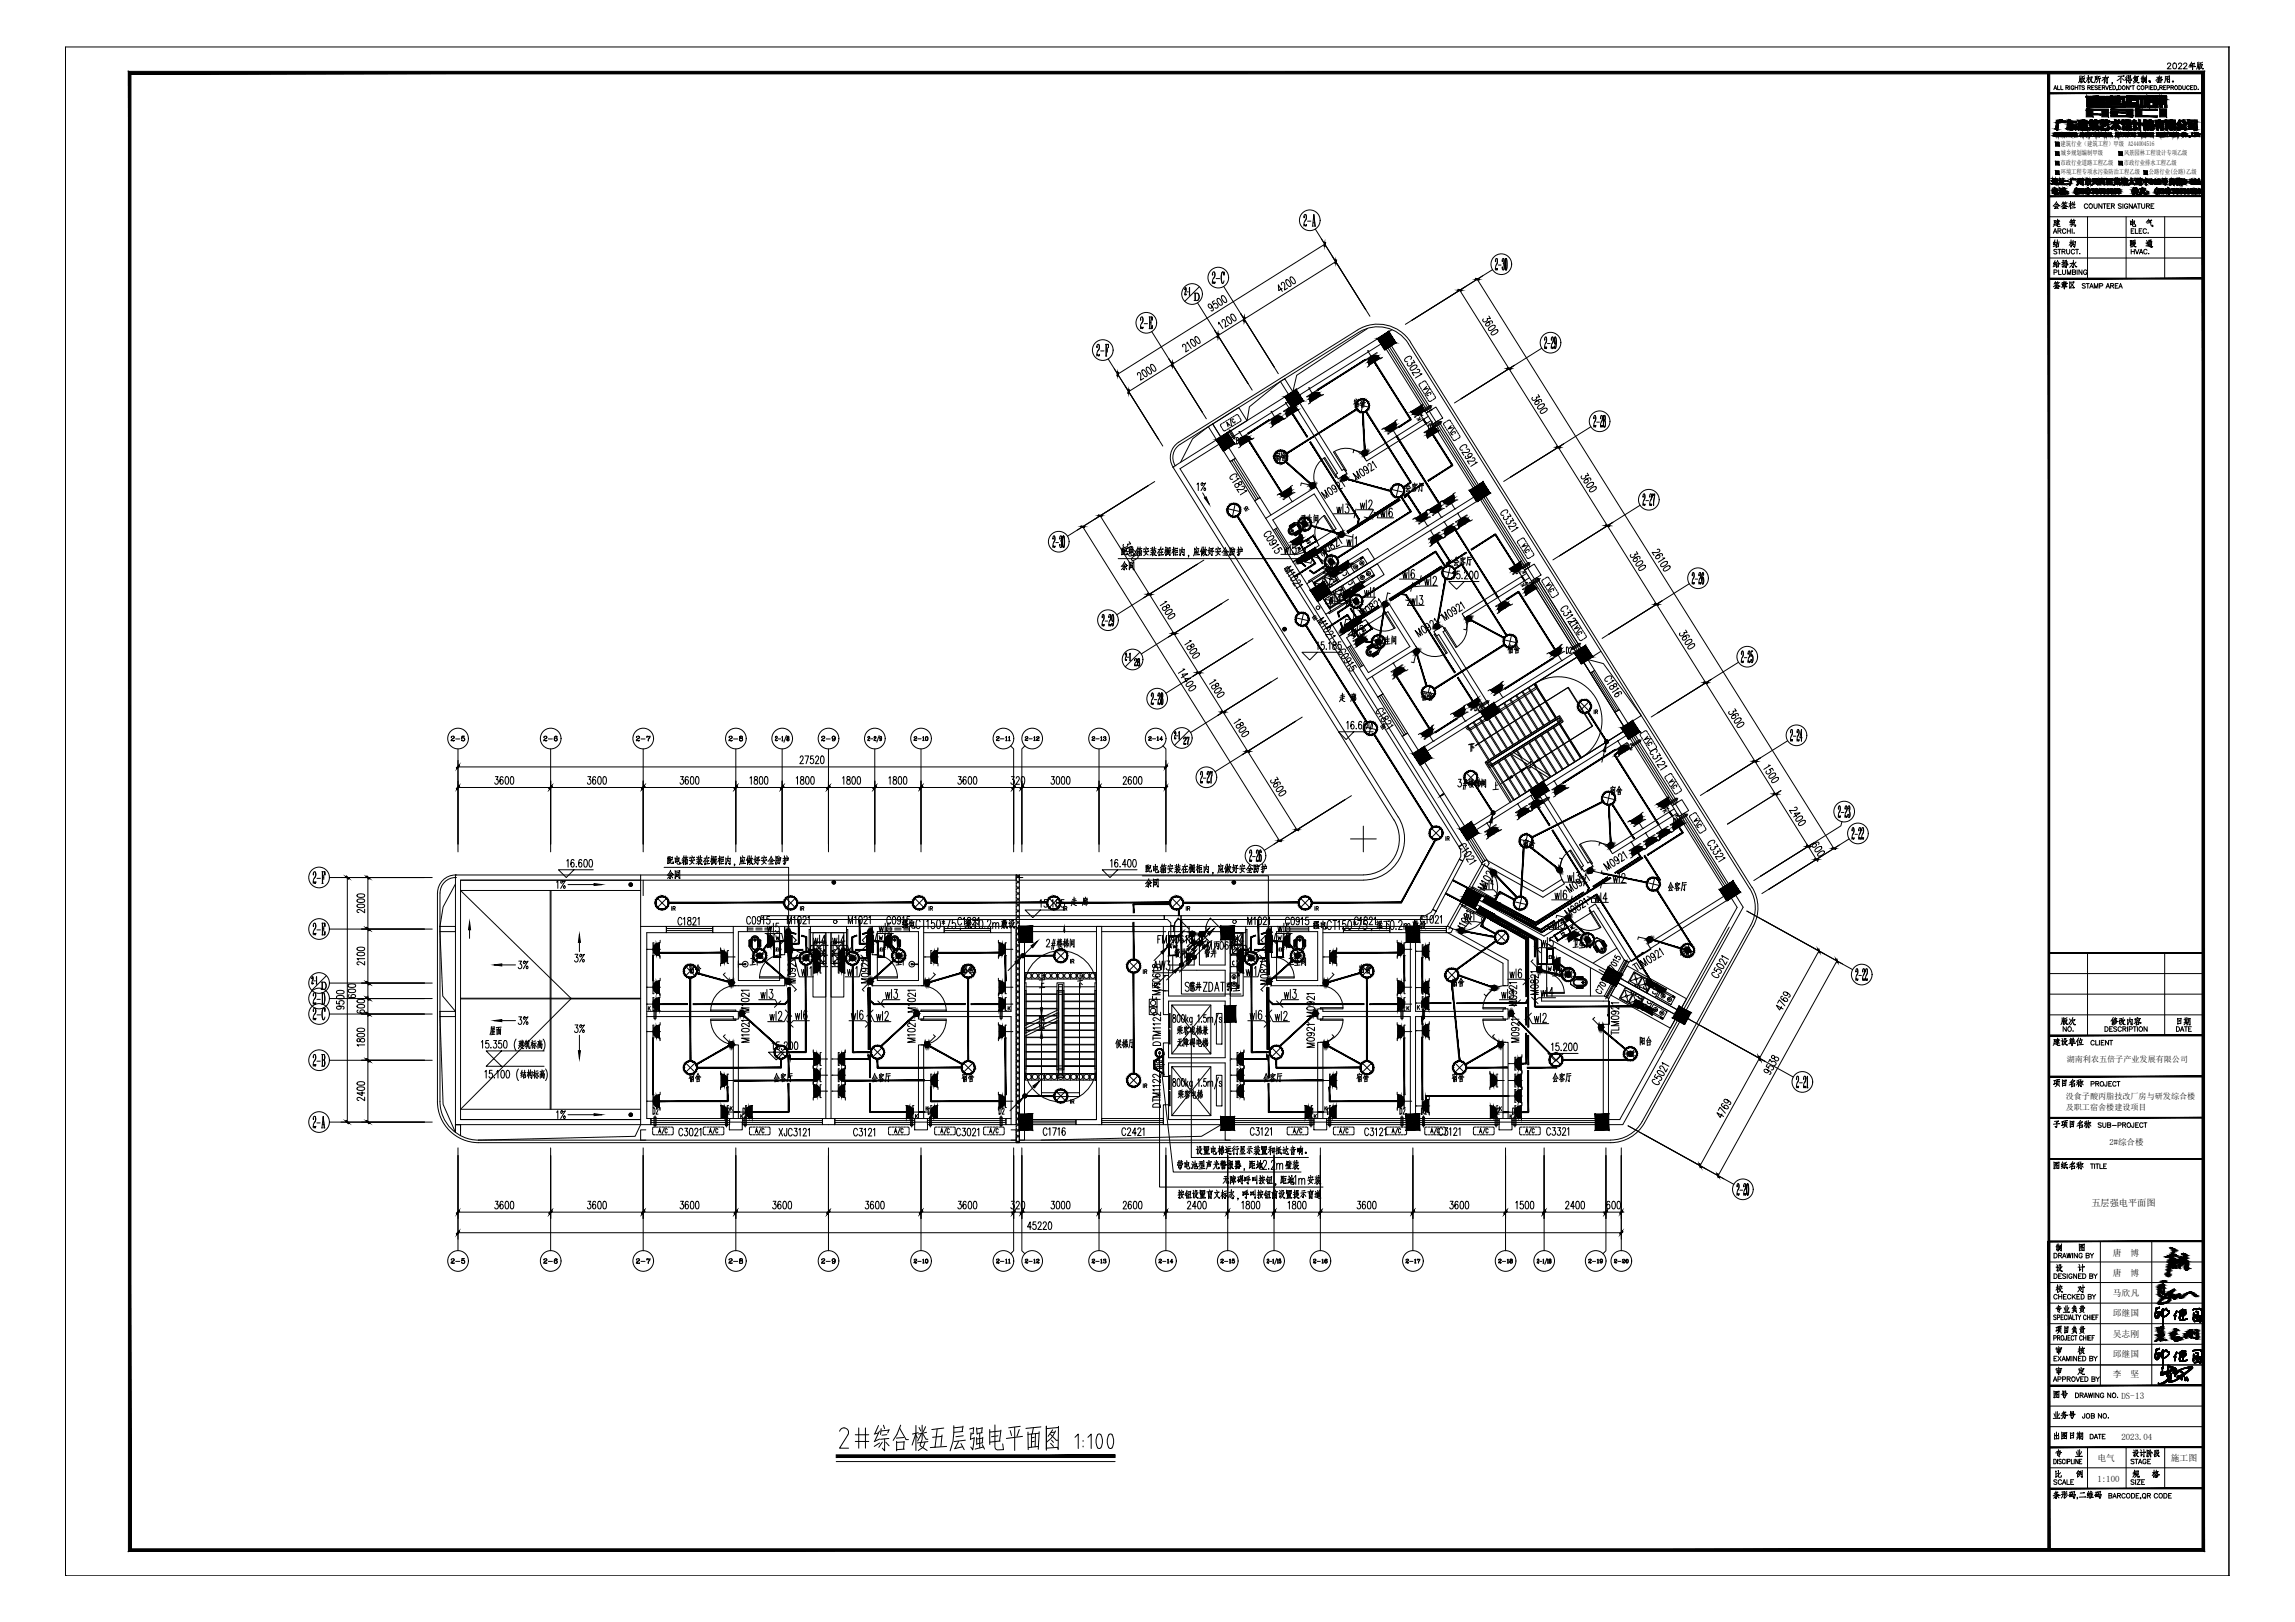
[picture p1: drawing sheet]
<svg xmlns="http://www.w3.org/2000/svg" width="841mm" height="594mm" viewBox="0 0 841 594" stroke-linecap="round" stroke-linejoin="round" font-family="sans-serif">
<defs><g id="words">
<text font-size="14.6" x="319.3" y="532.7">综合楼五层强电平面图</text>
<text font-size="11.9" x="306.6" y="531.6">2#</text>
<g font-size="7.5">
<text x="409.9" y="205.3">配电箱安装在橱柜内，应做好安全防护</text>
<text x="243.4" y="318.6">配电箱安装在橱柜内，应做好安全防护</text>
<text x="430.4" y="430">带电池型声光警报器，距地</text>
</g>
<g font-size="7.1">
<text x="418.7" y="321.4">配电箱安装在橱柜内，应做好安全防护</text>
<text x="350.7" y="341.8">，梁下</text>
<text x="501.3" y="342.2">，梁下</text>
<text x="382.1" y="348.9">2#</text>
<text x="421.6" y="356.7">AW3</text>
<text x="469.9" y="429.7">壁装</text>
<text x="447" y="435.3">无障碍呼叫按钮，距地</text>
<text x="430.4" y="440.6">按钮设置盲文标志，呼叫按钮前设置提示盲道</text>
</g>
<g font-size="6.6">
<text x="494.9" y="150.6">宿舍</text>
<text x="466" y="170">宿舍</text>
<text x="514" y="181.3">会客厅</text>
<text x="475.5" y="193">卫生间</text>
<text x="409.6" y="209.9">余同</text>
<text x="531.6" y="208.5">会客厅</text>
<text x="551.4" y="240.6">宿舍</text>
<text x="519.6" y="257.9">宿舍</text>
<text x="536.9" y="289.6">楼梯间</text>
<text x="538.3" y="290.3" transform="rotate(-90 538.3 290.3)">3#</text>
<text x="588.8" y="292.5">宿舍</text>
<text x="557" y="311.9">宿舍</text>
<text x="243.4" y="323.1">余同</text>
<text x="418.4" y="326.3">余同</text>
<text x="610.3" y="327.4">会客厅</text>
<text x="365.8" y="341.1">敷设</text>
<text x="516.5" y="341.5">敷设</text>
<text x="385.9" y="348.2">楼梯间</text>
<text x="429.3" y="351.7">管井</text>
<text x="575.4" y="348.5">卫生间</text>
<text x="614.9" y="351.4">阳台</text>
<text x="251.2" y="357.7">宿舍</text>
<text x="351.4" y="357.7">宿舍</text>
<text x="471" y="354.9">卫生间</text>
<text x="496.7" y="357.7">宿舍</text>
<text x="434.6" y="364.1">管井</text>
<text x="530.9" y="362.7">宿舍</text>
<text x="178.5" y="380.3">屋面</text>
<text x="430" y="380.3">乘客电梯兼</text>
<text x="188.7" y="385.2">建筑标高</text>
<text x="430" y="384.5">无障碍电梯</text>
<text x="599.7" y="384.2">阳台</text>
<text x="189.4" y="396.2">结构标高</text>
<text x="251.2" y="397.6">宿舍</text>
<text x="282.6" y="397.6">会客厅</text>
<text x="318.6" y="397.6">会客厅</text>
<text x="351.4" y="397.6">宿舍</text>
<text x="461.8" y="397.6">会客厅</text>
<text x="496" y="397.6">宿舍</text>
<text x="530.9" y="397.6">宿舍</text>
<text x="568" y="397.6">会客厅</text>
<text x="430.4" y="403.6">乘客电梯</text>
<text x="437.1" y="424">设置电梯运行显示装置和抵达音响。</text>
<text x="473.1" y="435">1m</text>
<text x="478" y="435">安装</text>
</g>
<g font-size="6.2">
<text x="437.4" y="181">1%</text>
<text x="504.1" y="237.1">卫生间</text>
<text x="202.8" y="326.7">1%</text>
<text x="329.5" y="341.1">强电</text>
<text x="480.1" y="341.5">强电</text>
<text x="423" y="346.8">FM</text>
<text x="209.2" y="353.5">3%</text>
<text x="439.6" y="348.9">FM</text>
<text x="188.7" y="356">3%</text>
<text x="567.6" y="358.8">卫生间</text>
<text x="448.4" y="364.1">引上</text>
<text x="426.2" y="367.2" transform="rotate(-90 426.2 367.2)">FM</text>
<text x="188.7" y="376.4">3%</text>
<text x="407.8" y="384.9">侯梯厅</text>
<text x="202.8" y="411">1%</text>
</g>
<text font-size="5.7" x="209.2" y="379.2">3%</text>
<g font-size="5.3">
<text x="522.5" y="153.5" transform="rotate(-90 522.5 153.5)">D2</text>
<text x="436.7" y="273.8" transform="rotate(-90 436.7 273.8)">27</text>
<text x="565.5" y="297" transform="rotate(-90 565.5 297)">D2</text>
<text x="364.8" y="370.1">D2</text>
<text x="364.8" y="409.2">D2</text>
<text x="485.1" y="409.2">D2</text>
</g>
<g font-size="4.9">
<text x="455.8" y="163.7" transform="rotate(-90 455.8 163.7)">D2</text>
<text x="454.7" y="188.4">IR</text>
<text x="562" y="216.6" transform="rotate(-90 562 216.6)">D2</text>
<text x="479.8" y="228.6">IR</text>
<text x="493.9" y="235.3">W</text>
<text x="418.4" y="245.2" transform="rotate(-90 418.4 245.2)">28</text>
<text x="576.8" y="240.6" transform="rotate(-90 576.8 240.6)">D2</text>
<text x="543.3" y="261.4" transform="rotate(-90 543.3 261.4)">D2</text>
<text x="504.8" y="268.5">IR</text>
<text x="164" y="272.7">2-5</text>
<text x="197.9" y="272.7">2-6</text>
<text x="232.1" y="272.7">2-7</text>
<text x="266" y="272.7">2-8</text>
<text x="299.9" y="272.7">2-9</text>
<text x="599" y="275.9" transform="rotate(-90 599 275.9)">D2</text>
<text x="612.4" y="297.4" transform="rotate(-90 612.4 297.4)">D2</text>
<text x="421.2" y="363">丙</text>
<text x="242" y="370.1" transform="rotate(-90 242 370.1)">D2</text>
<text x="515.8" y="370.1" transform="rotate(-90 515.8 370.1)">D2</text>
<text x="523.5" y="370.1" transform="rotate(-90 523.5 370.1)">D2</text>
<text x="242" y="409.2" transform="rotate(-90 242 409.2)">D2</text>
<text x="268.1" y="409.2" transform="rotate(-90 268.1 409.2)">D2</text>
<text x="342.9" y="409.2" transform="rotate(-90 342.9 409.2)">D2</text>
<text x="515.8" y="409.2" transform="rotate(-90 515.8 409.2)">D2</text>
<text x="523.5" y="409.2" transform="rotate(-90 523.5 409.2)">D2</text>
<text x="550.3" y="409.2" transform="rotate(-90 550.3 409.2)">D2</text>
<text x="164" y="463.9">2-5</text>
<text x="197.9" y="463.9">2-6</text>
<text x="232.1" y="463.9">2-7</text>
<text x="266" y="463.9">2-8</text>
<text x="299.9" y="463.9">2-9</text>
</g>
<g font-size="4.4">
<text x="471" y="149.2">K</text>
<text x="517.9" y="155.2">K</text>
<text x="522.5" y="157">K</text>
<text x="487.2" y="214.5">C</text>
<text x="492.8" y="215.5">C</text>
<text x="556.3" y="211.3">K</text>
<text x="557.7" y="211.3" transform="rotate(-90 557.7 211.3)">D1</text>
<text x="556" y="216.3">K</text>
<text x="540.8" y="261.1">K</text>
<text x="586.3" y="262.8" transform="rotate(-90 586.3 262.8)">IR</text>
<text x="333.7" y="272.3">2-10</text>
<text x="364.1" y="272.3">2-11</text>
<text x="374.3" y="272.3">2-12</text>
<text x="399" y="272.3">2-13</text>
<text x="419.8" y="272.3">2-14</text>
<text x="615.6" y="303" transform="rotate(-90 615.6 303)">D1</text>
<text x="532" y="309" transform="rotate(-90 532 309)">IR</text>
<text x="244.8" y="334.8">IR</text>
<text x="292.1" y="334.8">IR</text>
<text x="388.4" y="334.8">IR</text>
<text x="480.5" y="334.8">IR</text>
<text x="574.3" y="341.5">W</text>
<text x="467.1" y="345.4">W</text>
<text x="427.2" y="348.5">AW</text>
<text x="417.7" y="357.7">IR</text>
<text x="417.7" y="399.7">IR</text>
<text x="274.5" y="409.2" transform="rotate(-90 274.5 409.2)">D1</text>
<text x="335.5" y="409.2" transform="rotate(-90 335.5 409.2)">D1</text>
<text x="481.9" y="409.2" transform="rotate(-90 481.9 409.2)">D1</text>
<text x="556.7" y="409.2" transform="rotate(-90 556.7 409.2)">D1</text>
<text x="333.7" y="463.9">2-10</text>
<text x="364.1" y="463.9">2-11</text>
<text x="374.3" y="463.9">2-12</text>
<text x="399" y="463.9">2-13</text>
<text x="423.3" y="463.9">2-14</text>
<text x="446.3" y="463.9">2-15</text>
<text x="480.1" y="463.9">2-16</text>
<text x="514" y="463.9">2-17</text>
<text x="547.9" y="463.9">2-18</text>
<text x="581" y="463.9">2-19</text>
<text x="590.2" y="463.9">2-20</text>
</g>
<g font-size="4">
<text x="525.6" y="159.1" transform="rotate(-90 525.6 159.1)">D1</text>
<text x="490.7" y="212">C</text>
<text x="489.3" y="217.7">C</text>
<text x="544.7" y="288.6" transform="rotate(-90 544.7 288.6)">IR</text>
<text x="342.5" y="334.8" transform="rotate(-90 342.5 334.8)">IR</text>
<text x="436.7" y="334.8" transform="rotate(-90 436.7 334.8)">IR</text>
<text x="320.3" y="349.6">LEB</text>
<text x="394.4" y="353.8" transform="rotate(-90 394.4 353.8)">IR</text>
<text x="466.7" y="349.6">LEB</text>
<text x="604.3" y="365.5">C</text>
<text x="602.5" y="369">C</text>
<text x="394.4" y="405.3" transform="rotate(-90 394.4 405.3)">IR</text>
</g>
<g font-size="3.5">
<text x="601.1" y="363.4">C</text>
<text x="599" y="366.9">C</text>
</g>
<text font-size="3.4" x="766.4" y="441.8">五层强电平面图</text>
<g font-size="3.2">
<text x="774.2" y="460">唐</text>
<text x="780.7" y="460">博</text>
<text x="774.2" y="467.5">唐</text>
<text x="780.7" y="467.5">博</text>
<text x="774.2" y="474.7">马欣凡</text>
<text x="774.2" y="482">邱继国</text>
<text x="774.2" y="489.7">吴志刚</text>
<text x="774.2" y="497.2">邱继国</text>
<text x="774.2" y="504.4">李</text>
<text x="780.7" y="504.4">坚</text>
<text x="777.4" y="512.2">DS-13</text>
<text x="777.4" y="527.3">2023.04</text>
<text x="768.6" y="535.1">电气</text>
<text x="795.5" y="535.1">施工图</text>
<text x="768.6" y="542.7">1:100</text>
</g>
<text font-size="3.1" x="773.1" y="419.4">2#综合楼</text>
<g font-size="3">
<text x="757.4" y="389">湖南利农五倍子产业发展有限公司</text>
<text x="757" y="402.6">没食子酸丙脂技改厂房与研发综合楼</text>
<text x="757" y="406.5">及职工宿舍楼建设项目</text>
</g>
<g font-size="2.4">
<text x="755.1" y="53.5">建筑行业（建筑工程）甲级 A244004516</text>
<text x="755.2" y="56.9">城乡规划编制甲级</text>
<text x="778.4" y="56.9">风景园林工程设计专项乙级</text>
<text x="755.1" y="60.4">市政行业道路工程乙级</text>
<text x="755.2" y="63.9">环境工程专项水污染防治工程乙级</text>
<text x="778.3" y="60.4">市政行业排水工程乙级</text>
<text x="787.5" y="63.9">公路行业(公路)乙级</text>
</g>
</g></defs>
<!-- layer: PUB_TITLE -->
<g fill="none" stroke="#000" stroke-width=".37">
<path d="M24 17.2h792.8v559.9h-792.8zM24 17.2v559.9M816.8 17.2h.1M816.8 17.2v559.9M750.8 26.6h56.6v7.5h-56.6zM750.8 26.6h56.6v541.2h-56.6zM750.8 34.1h56.6v37.8h-56.6zM752.6 32.8l.6-1.4 .5 1.4M752.8 32.3h.7M754 31.4v1.4h.9M755.2 31.4v1.4h.8M757.1 32.1l.8-.1 .1-.5-.9-.1v1.4"/>
<path d="M757.5 32.1l.5 .7M758.5 31.4v1.4M760 31.7a.5 .5 0 0 0-.6-.3 .5 .5 0 0 0-.4 .5v.4a.49 .49 0 0 0 .5 .5 .49 .49 0 0 0 .5-.5h-.4M760.4 31.4v1.4M760.4 32.1h1M761.4 31.4v1.4M761.7 31.4h1M762.1 27.9v1.7l-.4 .7M762.2 29.2l.4-.1v1v-.4M762.2 31.4v1.4M762.6 27.7v1M762.8 28.7l-.6 .1"/>
<path d="M763 27.9v1.6l-.5 .9M763.3 28.8l.7-.2-1.2 1.7M763.3 29.1l.6 1.1h.4l-.5-.2M763.9 31.6l-.3-.2-.7 .2 1 .8-.3 .4-.7-.2M763.9 27.7l-.7 .5M764.4 35.3h1.3v3.6h5.8v.3h-6.7v-3.6h-.4zM765.1 32.1l.8-.1 .1-.5-.9-.1v1.4M765.2 27.7l.1 2.7v-.5M765.3 28.8l.3 .3M765.3 28.5l-.7 1.3M765.5 32.1l.5 .7M765.6 28.4l-.9 .2"/>
<path d="M765.8 28.7l.9 1.5h.4l-.6-.3M765.8 28.3l.9-.1-.5 1.2-.8 .9M766 35.3h5.4v.6h-.9v-.3h-1.5v.4h2.5v.3h-2.5v.5h1.7v-.4h.8v.6h-2.5v.5h2.5v.3h-2.5v.4h2.5v.3h-2.5v.3h-.8v-.3h-2.2v-.3h2.2v-.4h-2.2v-.3h2.2v-.5h-2.2v-.2h2.2v-.5h-2.2v-.3h2.2v-.4h-2.2zM766.5 32.1h.5M767.4 31.4h-.9v1.4h.9M767.9 28.6l.6-.1v.6l-.6 .1M768.5 27.8l-.7 .2 .1 1.1-.5 1.2M768.6 31.6l-.3-.2-.6 .2 .1 .3 .8 .4v.3l-.3 .2-.6-.2M769.1 32.1h.5M769.4 28.8v1.6v-.3M769.6 27.9l-.8 .1v1.5l-.7 .8M769.7 28.7l-.8 .1"/>
<path d="M770 31.4h-.9v1.4h.9M770.4 32.1l.8-.1 .1-.5-.9-.1v1.4M770.9 32.1l.4 .7M771.1 28.8l.1 1.7v-.3M771.2 28.9l1.1-.1-.1 1.7-.4-.3 .4 .2M771.6 31.4l.5 1.4 .6-1.4M771.6 27.7l-.2 .7-1.2 1.2M771.9 37.5h3.8v.2h-3.8zM771.9 37.9h7.1v.3h-7.1zM771.9 38.8v.4h7h-7zM771.9 38.4h.7v.5h5.6v-.5h.8v.8h-7.1zM771.9 35.3h7.1v.3h-2.2v.4h1.8v1.4h.4v.3h-1.2v-1.4h-1v.7h.3l-.3 .7h-.8v-.5h-4.1v-.2h4.1v-.7h-1.8v.2h1.5v.3h-3.8v-.3h1.5v-.2h-1.5v-.3h1.5v-.4h-1.5z"/>
<path d="M771.9 35.3v.3M772 29.7h-.8M772 29.3h-.8M772.4 28.3h.3l-2.2 .2M772.6 38.8l5.6 .1M773 32.1h.6M773.4 35.8v.2h-1.5v.3h1.5v.2h-1.5v.3h3.8v-.3h-1.5v-.2h1.8v.7h-4.1v.2h4.1v.5h.8v-.5h.3l-.3-.9h1v1.4h1.2v-.3h-.4v-1.4h-1.8v-.2M773.4 35.2l5.6 .1v.3h-2.2v.4h1.8v1.4h.4v.3h-1.2v-1.4h-1v.7h.3l-.3 .7h-.8v-.5h-4.1v-.2h4.1v-.7h-1.8v.2h1.5v.3h-3.8v-.3h1.5v-.2h-1.5v-.3h1.5v-.4h-1.5v-.3M773.4 35.2l-1.5 .1M773.9 31.4h-.9v1.4h.9M774.1 30.4h-.2h.2l-.2 .5M774.2 35.8v.2h1.8"/>
<path d="M774.2 35.6v.4h1.8M774.2 35.6h1.8v.4h-1.8zM774.2 35.6h1.8v.4M774.3 31.4h.5a.78 .78 0 0 1 .5 .7 .78 .78 0 0 1-.5 .7h-.5zM775.8 32.7l-.1 .4M776.4 31.4h.4a.75 .75 0 0 1 .6 .7 .75 .75 0 0 1-.6 .7h-.4zM777.2 28.5v1.8v-.3M777.3 35.3h1.7v.3h-1.7M777.4 28l-1.6 1.5M777.6 28.8l.8 .7M778.1 27.9l.4-.1-2.3 .2M778.2 38.8l-5.6 .1v-.5h-.7v.8h7.1v-.8h-.8v.5h-5.6"/>
<path d="M779 38.8v.4h-7.1v-.3M779.3 35.2h7.1v4h-7.1zM779.3 28.8v1.6v-.3M779.5 27.7l-.7 .9M779.6 28.4l-.9 1M779.9 27.7l.1 1 .8-.2v-.8l-.9 .2M779.9 35.5h5.8v3.4h-5.8zM779.9 29.5l.1 .5M780.2 31.4v1.4l-.9-1.4v1.4M780.4 38.3h3.4v.2h-3.4zM780.5 35.9h3.9v-.3h.7v.3h.3v.3h-.3v2.5h-.7v-2.5h-3.4v1.5h1.9v-1.1h-1.5v-.2h2.3v1.5h-3.2zM780.5 28.2h-.5"/>
<path d="M780.6 29v1.5l-.4-.3 .4 .2M780.8 31.5v.3M781 29.3h.3l-1.7 .2M781 28.8l-1.2 .2M781.2 31.4h1M781.7 31.4v1.4M782.3 28.3v.9l1-.2v-.8l-1 .2M782.4 27.7l-.7 1.1M782.4 29.6l1.1 .7h.4l-.5-.1M782.5 29.4l.9-.1-1.6 1.2M782.5 29.2l-.7 .7M783 28.7l-.7 .1"/>
<path d="M783.5 28l-1.3 .1M784.2 31.7a.52 .52 0 0 0-.6-.3 .52 .52 0 0 0-.4 .5v.4a.52 .52 0 0 0 .4 .5 .52 .52 0 0 0 .6-.3M784.9 29.1v.9v-.2M784.9 29.3l1-.2-.1 .8-.3-.2 .2 .2M785 27.9l-.2 .8M785.4 27.7v2.8v-.4M785.8 28.7h.2l-1.5 .1M785.9 28.3h-.9M786.2 28.3v1.3v-.4M786.2 32.1h.8v-.6l-.8-.1v1.4M786.6 27.7v2.5l-.4-.2 .3 .3M786.8 35.2h2.8v1.4h-1.5v-.3h1v-.8h-1.4v3.7h-.9z"/>
<path d="M787.5 29.7l.5 .1v.2zM787.6 29.7l.4 .1-.1 .3-.1-.4M787.6 31.4v1.4M787.7 29.7v.1M787.8 29.9h.2M787.9 29.7v.4M788.1 37.1h1.5v2.1h-1.5v-.3h1v-1.5h-1zM788.1 32.1h.6M789 31.4h-.9v1.4h.9M789.4 31.4h.4a.78 .78 0 0 1 .5 .7 .78 .78 0 0 1-.5 .7h-.4zM790 37.3h3.9v.3h-3.9zM790 37.8h3.9v.3h-1.5v1.1h-.9v-1.1h-1.5z"/>
<path d="M790 35.2h1.8v1.9h-1.8v-.3h1.4v-1.4h-1v.8h.6v.3h-1zM790 38.4h.7v.8h-.7zM790.9 28.7v1M790.9 32.7l-.1 .4M791.1 29.8l-.5 .5 1.1-.2M791.4 27.7l-1.4 1.7M791.4 32.1l.9-.1 .1-.3-.3-.3h-.7v1.4M791.5 28.3l.6 .8h.4l-.5-.2M791.5 29.9l.5 .4M791.6 28.7l-.7 .1M791.6 29l-.6 .1M791.7 29.3l-.8 .1"/>
<path d="M792 32.1l.4 .7M792 28.3h.3h-2M792 29.6h.3l-2 .1M792.1 35.2h1.8v1.3h-1v-.3h.6v-.8h-1v1.4h1.4v.3h-1.8zM792.9 32.1h.5M793.2 38.4h.8v.8h-.8zM793.5 27.9v1.4l-.4 1M793.6 28.1l1.4-.3v2.4l-.3-.3 .3 .3M793.7 31.4h-.8v1.4h.8M794.2 32.1l.8-.1v-.5l-.8-.1v1.4M794.2 28l.1 2.1v-.4M794.3 23.6l.4-.5 .6 .1 .2 .3-1.3 1.7h1.4"/>
<path d="M794.7 28.5l-1 .2M794.8 29.1l-1.1 .2M795.6 32.1l.8-.1v-.5l-.8-.1v1.4M796.1 32.1l.4 .7M796.5 23.2a1.05 1.05 0 0 1 1.2 .7 1.05 1.05 0 0 1-.7 1.3h-.2a1.38 1.38 0 0 1-.3-2zM798.3 23.6l.4-.5 .8 .4-1.3 1.7h1.4M798.5 31.4a.78 .78 0 0 1 .9 .4 .78 .78 0 0 1-.2 .9l-.7 .1zM799.9 31.4v1l.4 .4 .5-.2v-1.2M800.2 23.6l.4-.5h.4l.4 .4-1.3 1.7h1.4M802.3 31.7a.52 .52 0 0 0-.6-.3 .52 .52 0 0 0-.4 .5 .6 .6 0 0 0 .2 .8 .6 .6 0 0 0 .7-.1l.1-.1M802.8 32.1h.5M803.1 22.7l-.8 1.3"/>
<path d="M803.5 23.3v2.2v-.4M803.6 31.4h-.8v1.4h.8M804 23.3l.3-.1-1.3 .2M804.1 31.4a.78 .78 0 0 1 .8 .4 .78 .78 0 0 1-.2 .9l-.6 .1zM804.2 24.4h.4l-2.5 .1M804.3 23.8l-1.5 .1v-.2l.1 .8M805.3 22.9a2.92 2.92 0 0 1-.4 2.4M805.4 24.2l.4-.1v1v-.3M805.5 32.7h.1M805.8 22.7v1M806 23.7l-.6 .1M806.3 22.9l-.1 1.3-.4 1.2"/>
<path d="M806.4 23.8l.8-.2-1.2 1.8M806.4 24.1l.7 1.1h.4l-.5-.2M807.1 22.8l-.7 .4M752.9 48.9l.5-.1h-.3l-.2 .6 .3 .6-.4-.3zM753.1 50l.4-.1zM753.2 48.8l.3-.1 .1 .4zM753.3 52.1h1.2v1.3h-1.2zM753.3 59.1h1.2v1.3h-1.2zM753.3 55.6h1.2v1.3h-1.2zM753.3 49.5h.3l-.1 .4zM753.7 48.7h.3l-.1 1 .3 .3-.4-.2zM754.3 48.7h.3l-.1 1-.3 .3 .2-.3z"/>
<path d="M755 48.7l-.1 .8h.3h-.3v.5h-.2zM755 48.7l.5 1.3h-.3v-.5h-.3h.3zM755.6 48.7l.7 1.3zM755.7 48.8l.2 1.2h-.3zM756.2 48.7h.3l-.1 1.3zM756.8 50l.4-.1zM756.8 48.8h.4a.65 .65 0 0 0-.5 .5 .65 .65 0 0 0 .3 .7 .72 .72 0 0 1-.2-1.2zM757 48.8l.2-.1 .1 .4zM757 49.5h.4l-.1 .4zM757.5 48.7h.3a.64 .64 0 0 1 .5 .8 .64 .64 0 0 1-.8 .5 .6 .6 0 0 0 .7-.6 .6 .6 0 0 0-.7-.6zM757.5 48.8h.3v1.2h-.3zM758.6 48.9l.4-.1a.66 .66 0 0 0-.5 .5 .66 .66 0 0 0 .4 .7 .71 .71 0 0 1-.3-1.1z"/>
<path d="M758.9 48.8l.3 .3a.61 .61 0 0 1-.5 .9l.4-.2zM759.3 48.7h.3l.4 1.3zM759.4 48.8l.2 1.2h-.3zM759.9 48.7h.3l-.1 1.3zM760.4 48.9l.5-.1h-.4l-.1 .4 .3 .8-.4-.3zM760.5 50l.5-.1zM760.7 48.8l.3 .3zM760.8 49.5h.3l-.1 .4zM762.5 48.7l-.1 .8h.3h-.4l.1 .5h-.3zM762.5 48.7l.5 1.3h-.3v-.5h-.3h.3zM763.1 48.7l.7 .1v.4l-.5 .1h.3l.1-.4zM763.1 48.8h.4l-.2 .5h.3l-.3 .1 .1 .6h-.3z"/>
<path d="M763.5 49.4l.4 .6zM764.1 48.9l.6-.1a.64 .64 0 0 0-.6 .5 .64 .64 0 0 0 .3 .7 .62 .62 0 0 1-.3-1.1zM764.3 50l.5-.3zM764.5 48.8l.2-.1 .1 .3zM764.9 48.7h.3l-.1 .6 .5 .1h-.5l.1 .6h-.3zM765.5 48.7h.3v1.3h-.3l.1-.6-.5-.1h.5zM766 48.7h.6l-.3 .1v1.1l.3 .1h-.6l.2-.1v-1.1zM766.9 48.7h.7l-.7 .3zM767.1 48.8h.3v1.2h-.4zM767.1 48.8l.5-.1v.3zM767.7 50l.9-.3-.1 .3zM767.7 48.7l.8 .3z"/>
<path d="M767.8 48.8h.5h-.3v1.2h-.2zM768 49.3l.4-.2v.4zM768.8 48.9l.6-.1a.63 .63 0 0 0-.6 .5 .63 .63 0 0 0 .3 .7 .61 .61 0 0 1-.5-.5 .61 .61 0 0 1 .2-.6zM769 50l.5-.3zM769.1 48.8l.3-.1 .1 .3zM769.7 48.7h.7l-.8 .3zM769.9 48.8h.3v1.2h-.4zM769.9 48.8l.5-.1v.3zM770.5 48.7h.3l-.1 1.2 .3 .1-.4-.2zM771.1 48.7h.2l-.1 1.2-.5 .1 .5-.1zM771.5 48.7l.6 .1 .1 .4-.5 .1 .4-.1v-.3zM771.6 48.8h.2l-.1 .5h.3l-.3 .1 .1 .6h-.3z"/>
<path d="M771.8 49.4l.5 .6zM772.7 48.7v.8h.3h-.4l.1 .5h-.3zM772.7 48.7l.5 1.3h-.2v-.5h-.3h.3zM773.3 50l.8-.3v.3zM773.3 48.7h.4l-.1 1.3h-.2zM775.5 48.7l-.1 .8h.3l-.5 .5zM775.5 48.7l.5 1.3h-.3v-.5h-.3h.3zM776.1 48.7l.7 .1 .1 .4-.5 .1h.3v-.4zM776.2 48.8h.3l-.1 .5h.3l-.3 .1 .1 .6h-.4zM776.5 55.6h1.3v1.3h-1.3zM776.5 49.4l.5 .6zM776.5 59.1h1.3v1.3h-1.3z"/>
<path d="M777.1 48.7h.7l-.7 .3zM777.4 48.8h.2v1.2h-.3zM777.4 48.8l.4-.1 .1 .3zM778.1 48.7h.6l-.2 .1v1.1l.2 .1h-.6l.3-.1v-1.1zM779 49.6v.4zM779 48.9l.5-.2-.4 .2v.3a.42 .42 0 0 1 .6 .3 .42 .42 0 0 1-.5 .5l.4-.3-.6-.5zM779.1 50h.2zM779.3 48.8h.3zM779.5 48.8l.2 .2zM779.9 48.7h.7l-.7 .3zM780.1 48.8h.3l.1 1.2h-.4zM780.1 48.8l.5-.1 .1 .3z"/>
<path d="M780.9 48.7h.6l-.2 .1v1.1l.2 .1h-.6l.3-.1v-1.1zM782 48.8h.4a.65 .65 0 0 0-.5 .5 .65 .65 0 0 0 .3 .7 .69 .69 0 0 1-.2-1.2zM782 50l.6-.3zM782.2 48.8l.3-.1 .1 .3zM783.6 48.7a.65 .65 0 0 1 .8 .7 .65 .65 0 0 1-.8 .6 .6 .6 0 0 0 .7-.6 .6 .6 0 0 0-.7-.6zM783.7 48.8h.2v1.2h-.2zM784.5 50l.9-.3-.1 .3zM784.5 48.8h.6h-.3v1.2h-.2zM784.5 48.7l.9 .3zM784.8 49.3l.3-.2v.4zM785.5 49.6l.1 .4zM785.6 48.9l.4-.2-.3 .2 .1 .3a.4 .4 0 0 1 .4 .4 .4 .4 0 0 1-.3 .4l.3-.3-.6-.5z"/>
<path d="M785.7 49.9l.2 .1zM785.9 48.8h.2zM786 48.8l.2 .2zM786.5 48.7h.6l-.2 .1v1.1l.2 .1h-.6l.3-.1v-1.1zM787.4 48.9l.5-.1-.4 .4 .3 .8a.63 .63 0 0 1-.4-1.1zM787.6 50l.4-.1zM787.7 48.8l.3-.1 .1 .4zM787.8 49.5h.4l-.1 .4zM788.2 48.7l.8 1.3zM788.4 48.8l.1 1.2h-.3zM788.8 48.7h.3l-.1 1.3zM790.3 48.7h.5l-.2 .1v1.1l.2 .1h-.5l.2-.1v-1.1z"/>
<path d="M791 48.7h.3l.5 1.3zM791.2 48.8l.1 1.2h-.3zM791.5 42.8v-2.9h2.4v2.9M791.6 48.7h.3l-.1 1.3zM792 49.6l.1 .4zM792.1 48.9l.4-.2-.4 .3 .2 .2a.4 .4 0 0 1 .5 .4 .4 .4 0 0 1-.4 .4 .4 .4 0 0 0 .2-.5 .4 .4 0 0 0-.5-.3zM792.2 49.9l.2 .1zM792.4 48.8h.2zM792.6 48.8l.1 .2zM793 48.7h.7l-.7 .3zM793.2 48.8h.3v1.2h-.4zM793.2 48.8l.5-.1v.3z"/>
<path d="M794 48.7h.6l-.3 .1v1.1l.3 .1h-.6l.2-.1v-1.1zM794.9 48.7h.7l-.8 .3zM795.1 48.8h.2l.1 1.2h-.4zM795.1 48.8l.5-.1v.3zM795.7 48.7h.3l.1 1.3-.3-.2zM796.3 48.7l.3 .1-.2 1.1-.3 .1 .3-.3zM796.7 48.7h.7l-.7 .3zM797 48.8h.2v1.2h-.3zM797 48.8l.4-.1 .1 .3zM797.6 50l.8-.3v.3zM797.6 48.7l.8 .3zM797.6 48.8h.5h-.3l.3 .5h-.3l.1 .7h-.3z"/>
<path d="M797.8 49.3l.4-.2v.4zM799.6 48.9l.5-.1a.65 .65 0 0 0-.5 .5 .65 .65 0 0 0 .3 .7 .65 .65 0 0 1-.3-1.1zM799.7 50l.6-.3zM799.9 48.8l.3-.1 .1 .3zM800.5 48.9l.5-.1a.65 .65 0 0 0-.5 .5 .65 .65 0 0 0 .3 .7l-.4-.3zM800.8 48.8l.3 .1a.62 .62 0 0 1 .1 .7 .62 .62 0 0 1-.6 .4 .65 .65 0 0 0 .5-.6 .65 .65 0 0 0-.3-.6zM802.4 49.8l-.1 .4zM803.2 50l.8-.3-.1 .3zM803.2 48.7h.4l-.1 1.3h-.2zM804.2 48.7h.7l-.7 .3zM804.4 48.8h.3v1.2h-.4zM804.4 48.8l.5-.1 .1 .3z"/>
<path d="M805 48.7h.4a.64 .64 0 0 1 .5 .8 .64 .64 0 0 1-.9 .5 .6 .6 0 0 0 .8-.6 .6 .6 0 0 0-.8-.6zM805.1 48.8h.3v1.2h-.3zM750.8 79.4h56.6M751.8 67.3l1-.3-.9 .5zM751.8 66.2l.9 .1zM752.1 70.4l.8 .1h-.7l-.1 .2zM752.1 70.4h1.6v-.5h-.8h.8v-.5h.2l-.2 1.2zM752.1 69.3l1.8 .1h-1.7v.5h.8h-.8l-.1 .5zM752.2 65.4l.2 .1-.1 .7zM752.2 66.3v.9zM752.2 69.9h.7l.1-.5v.5zM752.3 69.4h.6v-.6l.2 .1-.1 .5z"/>
<path d="M752.5 66.5l1.5-.5zM752.8 66.4l.3 1.1-.3-.1zM752.8 65.6l.3 .2-.3 .6zM752.9 67.5h1l.2-.5 .2 .5zM752.9 70.5h.8h-.7l.1 .5-.2 .1zM752.9 69.9h.8h-.7v.5zM752.9 71.1l1-.1 .1-.5 .2 .5zM753 69.4h.9zM753.3 62.6h1.2v1.3h-1.2zM753.3 66.2v1zM753.3 65.3l.2 .1-.2 .8zM753.5 75.6l-.7 .8 1.3-.2-.4-.4"/>
<path d="M753.5 66.9h.3zM753.6 74.1l1 1.2 .3 .1-.4-.2M753.6 73.8l-1.2 1.7M753.7 75l.2-.1-.7 .1M753.8 66.1l.2-.1-.2 1.1-.3-.2h.3zM754.1 76.2l.1 .2M754.2 75.5h.2h-1.7M754.5 67.3l1-.3-.9 .5zM754.5 66.1l1 .1zM754.5 69.7l.7 .1zM754.8 68.9l.2 .5zM754.9 66.2v1z"/>
<path d="M754.9 65.3l.2 .1-.1 .7zM754.9 69.8h.3l.1 1.1-.3 .2zM755.1 67.5l1.6-.1 .2 .2zM755.1 70.8l.4-.2zM755.3 69.7h1.6zM755.5 69.1h.5zM755.5 69.1l1.1-.3 .1 .2-.5 .1v.6l-.2-.6zM755.6 66l.2 .1-.1 1.4zM755.6 71h.9l-.9 .2zM755.6 70.2h1.1l-1 .1v.6l1 .2-1.1-.1zM755.7 70.9h.8v-.6l.2-.1v.8zM756 75.7l.1 .3"/>
<path d="M756 69.7l.2 .5h-.5h.3zM756.1 65.3l.2 .1-.1 1h.7h-.7v1.1h-.6h.5zM756.1 73.9l-.6 1M756.1 74.4l.1 .3M756.2 66.4l.5-.2 .2 .2zM756.2 70.2h.5zM756.4 75.5v.5v-.2M756.4 74.8l.9 .8h.4l-.5-.1M756.5 74.6l-1.2 1.2M756.5 74.3h-.6M756.8 75.3l-.7 .1M756.9 73.9l-.2 .7"/>
<path d="M756.9 75.6l-.2 .7M757 74.4l.2 .4M757 76.3h.4l-1.7 .1M757.5 70.7l.2 .3zM757.5 70.1l.2 .3zM757.5 74.3l-.7 .1M757.6 67.2l.2 .2zM757.6 66.2l.2 .2-.1 .1zM758.7 73.8l.1 2.7v-.4M758.8 74.7l-.7 1.1M758.8 74.9l.3 .3M758.8 65.6l2.1 .2h-2v1.1l-.4 .8z"/>
<path d="M759 65.7l1.7-.1 .2 .2zM759.1 74.6l-.9 .1M759.4 74.1l.2 .5M759.6 65.3l.3 .4zM760.1 73.9l-.2 1M760.3 74.8l-1 .1M760.3 76.1l.2-.1-1.4 .2M760.3 75.4l-.9 .1M760.9 68.8v.1a1.75 1.75 0 0 0 0 2.3 1.52 1.52 0 0 1 0-2.4zM761.4 69.4l.5-.2a.94 .94 0 0 0-.2 1.7 .95 .95 0 0 1-.3-1.5zM761.5 66.1l-.2 .6zM761.7 65.4l.3 .1-.3 1.7-.5 .6 .5-1.2z"/>
<path d="M761.7 69.2a.87 .87 0 0 1 .5 .9 .87 .87 0 0 1-.7 .8 .95 .95 0 0 0 .5-1.5zM762 66.1l.2 .5zM762.5 65.5l.2 .1-.2 1.9zM762.5 70.8h.8l.3-.3-.1 .5zM762.6 69.4l.7-.2-.5 .1-.1 .4zM762.7 66.1l.3 .5zM763 69.2h.3a1.21 1.21 0 0 1-.8 1.6l.4-.4a.65 .65 0 0 0 .4-.5 .65 .65 0 0 0-.3-.7zM763.2 65.3l.2 .2-.2 2.2zM763.9 65.8l2.1-.2 .3 .2zM764 69.4l.6-.2a.98 .98 0 0 0-.2 1.7 1.02 1.02 0 0 1-.4-1.5zM764.3 66.1l1.7 .1-1.6 .1-.1 1.2zM764.4 66.2h1.6z"/>
<path d="M764.4 69.2a.86 .86 0 0 1 .5 .9 .86 .86 0 0 1-.7 .8 .95 .95 0 0 0 .5-1.5zM764.8 65.3l.3 .1v.3zM765 66.3h.8h-.7l-.1 1.5zM765 66.3l1-.1-.3 1.3-.3-.2 .4-.2v-.8zM765 65.8l.1 .4zM765 75a.61 .61 0 0 0-.7-.4 .61 .61 0 0 0-.5 .7 .7 .7 0 0 0 .2 .9 .7 .7 0 0 0 .9-.1l.1-.2M765 79.4v22.6M765.2 68.8a1.51 1.51 0 0 1 0 2.4l.5-1.1zM765.4 67.2h.3zM765.7 74.9a.69 .69 0 0 1 .9-.1 .69 .69 0 0 1 .2 .9 .69 .69 0 0 1-.9 .6 .69 .69 0 0 1-.4-1zM766.6 66.4h1.9l.1-.3 .3 .3zM766.6 70.5l.4 .4h-.3z"/>
<path d="M766.7 69.3l.6-.1h-.4l-.1 .4zM766.8 65.5l1.7-.1 .2 .2zM767 69.2l.5 .3-.3 .5a.49 .49 0 0 1 .4 .7 .49 .49 0 0 1-.8 .2l.5-.1a.52 .52 0 0 0 .1-.5 .52 .52 0 0 0-.5-.4l.4-.3zM767.4 74.6v1.2l.4 .5 .6-.2 .1-1.5M767.6 66.4a1.22 1.22 0 0 1-1 1.3l.8-.7zM767.6 65.6l.1 .8zM767.8 66.4l.5 .7 .7 .4a.99 .99 0 0 1-1.2-1.1zM768 69.3l.7-.1-.6 .3 .6 .4-.7 .6 .4 .4a.46 .46 0 0 1-.5-.4 .46 .46 0 0 1 .3-.5zM768.3 70a.49 .49 0 0 1 .6 .6 .49 .49 0 0 1-.7 .3l.6-.3zM768.4 69.2l.5 .4-.2 .3v-.6zM769.2 66.9h.2zM769.2 65.9l.3 .5z"/>
<path d="M769.4 65.4l.3 .4zM769.4 69.4l.6-.2a.94 .94 0 0 0-.2 1.7 .95 .95 0 0 1-.4-1.5zM769.8 69.2a.87 .87 0 0 1 .5 .9 .87 .87 0 0 1-.7 .8 .98 .98 0 0 0 .2-1.7zM769.9 65.8l-.4 1.8-.3-.6 .4-.1zM769.9 65.6l1.6-.1 .1 .2zM770.1 66.1h.8l-.7 .1v.6l.5 .1-.6 .3zM770.2 66.1h.7zM770.3 74.6v1.7l-1.2-1.7v1.7M770.6 70.5l.4 .4h-.3zM770.7 66.2l.2-.1-.2 1-.5-.3h.5zM770.7 74.6h1.1M770.7 69.3l.6-.1h-.4l-.1 .4z"/>
<path d="M770.7 67.5h.3zM771 69.2l.6 .3-.4 .5a.5 .5 0 0 1 .4 .7 .5 .5 0 0 1-.8 .2l.5-.1a.52 .52 0 0 0 .1-.5 .52 .52 0 0 0-.4-.4l.3-.3zM771.2 65.7l.1 1.8-.2 .2-.4-.2 .5-.1zM771.2 74.6v1.7M772.1 67.6l2-.2 .1 .2zM772.1 69.3l.5-.2v1.7l.3 .2h-.8l.3-.3v-1.3zM772.1 65.4h.1M772.1 65.5l1.9-.1 .2 .2h-1.9v1.9l-.2 .1zM772.2 75.5h.7M772.6 65.9l1 .9 .2 .4zM773.2 66.5l-.7 .8zM773.2 70.1l.6-.2-.3 .3 .3 .7-.4-.1z"/>
<path d="M773.2 74.6h-1v1.7h1M773.4 69.4l.4-.3-.6 1zM773.6 69.9a.54 .54 0 0 1 .7 .5 .54 .54 0 0 1-.8 .5 .49 .49 0 0 0 .6-.5 .49 .49 0 0 0-.5-.5zM773.6 65.8l.3 .1-.6 .6zM773.8 75.5l.9-.1 .2-.5-.4-.3h-.7v1.7M773.8 69.1l.4 .3-.1 .1zM774.3 75.5l.6 .8M774.5 66.1l2.3-.2 .2 .2zM774.6 67.7l.8-.5 .2 .1zM774.7 69.4l.6-.2a.98 .98 0 0 0-.2 1.7 1.02 1.02 0 0 1-.4-1.5zM774.8 65.6l2 .1zM775 66.7l.7 .1h-.5v.3l1.2 .1-1.4 .1z"/>
<path d="M775 66.7h1.4v-.3h-.7h.9l-.2 .8-.6-.1h.6v-.3zM775 66.3l1.6 .1h-1.4v.3h.6h-.8zM775.1 69.2a.86 .86 0 0 1 .6 .9 .86 .86 0 0 1-.8 .8 .9 .9 0 0 0 .5-1.5zM775.2 67.1l1.2-.3zM775.2 66.7l1.2-.3zM775.2 66.4h1.4zM775.3 65.7h.8h-.6v.4zM775.3 65.7h.9v.4l-.1-.4zM775.3 65.3l.2 .3zM775.7 66.1l.1 .3zM776 67.2l.8 .5zM776 70.5l.4 .4h-.3z"/>
<path d="M776 65.3l.2 .3zM776.1 69.3l.6-.1h-.5v.4zM776.4 69.2l.5 .3-.4 .5a.5 .5 0 0 1 .4 .7 .5 .5 0 0 1-.7 .2 .47 .47 0 0 0 .6-.4 .47 .47 0 0 0-.5-.6l.4-.3zM777.2 67.1l1-.2-.8 .4zM777.2 66.1l1 .1zM777.4 74.9l-.4-.3-.7 .3 .1 .4 .9 .4-.1 .6h-.6l-.3-.2M777.6 65.3l.3 .1-.1 .7zM777.6 66.2v.8zM777.9 74.6v1.7M778 65.8l1.5-.1 .2 .2zM778.2 66.1h.7zM778.2 66.2h1.4h-1.2v.3l.9 .1h-.9v.3l.9 .1h-.9v.7h-.2z"/>
<path d="M778.4 66.5h.9v-.3h-.6h.9l-.2 1.5-.4-.2h.3v-.5l-.9-.1h.9v-.3zM778.4 66.1l.5-.2v.2zM778.7 67v.7zM778.7 66.6l.2 .3zM778.7 66.2h.6h-.4v.3zM778.7 65.3l.3 .1-.1 .4zM779 67.5h.3zM779 65.4l.4 .3zM779.1 79.4v22.6M779.7 75a.69 .69 0 0 0-.9-.3 .69 .69 0 0 0-.3 1 .62 .62 0 0 0 .6 .7 .62 .62 0 0 0 .6-.7h-.4M780 66.1l2.1-.2 .3 .2zM781 66.3l-.1 .8-1 .6a1.49 1.49 0 0 0 1.1-1.4z"/>
<path d="M781 66.1l.8 1.1 .5 .3a.78 .78 0 0 1-1-.9zM781 65.3l.3 .1-.1 .7zM781.4 74.6v1.7l-1.1-1.7v1.7M781.8 69.7l-.1 1.6zM781.8 76.3l.7-1.7 .6 1.7M781.9 68.8l.3 .2-.2 .6-.7 .7zM782 69.9l1.5-.2 .2 .2zM782.1 75.7h.8M782.1 69.4h1.5zM782.4 70.7l.5 .1zM782.4 70.3l.8 .1zM782.4 70.3l.9-.1 .2 .2-.6 .5 .4 .3-.7-.3 .6-.5z"/>
<path d="M782.6 66.2h.7zM782.6 69.9l-.2 .4zM782.6 69.4v.5zM782.7 68.8l.3 .1-.2 .5zM782.9 65.3l.2 .5zM783 66.3l.3-.1-.1 .9-.4 .4-.2-.1 .4-.3zM783.1 67.2l2 .3-1.4 .1zM783.3 65.8l1.5-.1 .2 .2zM783.3 74.6h1.1M783.6 66.8l.9 .1h-.8v.2l.8 .1-.9 .1zM783.6 66.1h.4zM783.6 66.1l1.2 .1h-1.1v.2l.8 .1h-.8l-.1 .3z"/>
<path d="M783.7 65.3l.2 .4zM783.7 66.4h.8l.3-.2-.1 1-1-.1h.8v-.2l-.9-.1h.9v-.3zM783.7 66.1l.5-.2zM783.8 74.6v1.7M784 70.6l2.2-.1 .2 .2zM784.1 69.1l1.9-.1 .2 .2zM784.2 71.2l.6-.5 .2 .1zM784.3 67.5h.8zM784.5 65.3l.2 .1-.5 .4zM784.5 69.5h1.2h-1v.3h1h-1v.3h1h-1v.2l1 .1h-1l-.2 .2zM784.5 69.4l1.4 .1-.1 1.1h-1.3h1.2v-.2l-1-.1h1v-.2h-1h1v-.3h-1h1v-.3zM784.7 69.5h.4l.1-.3-.1 .3z"/>
<path d="M784.8 74.6v1.2l.5 .5 .6-.2v-1.5M785.1 68.8l.1 .3zM785.1 69.5h.8zM785.4 70.7l.7 .5zM785.5 66.7h.9l-.9 .2zM785.5 66.7h1.8v-.7h-.9l1.2-.1-.3 1v-.2zM785.5 65.8l2.1 .1-1.9 .1v.7h.8h-1zM785.7 66.7h.7v-.7h.9h-.8v.7zM785.7 65.9h.7v-.6l.2 .1-.1 .5zM785.7 62.6h1.3v1.3h-1.3zM786.4 66.7h.9h-.8l-.1 1zM786.5 65.9h1.1z"/>
<path d="M786.6 75.5l1-.1 .1-.5-1.1-.3v1.7M786.9 70.7l.2 .3zM786.9 70.1l.2 .3zM787.1 75.5l.6 .8M788 67l.4 .4h-.3zM788.1 65.7h.6h-.4l-.2 .4zM788.3 75.5h.6M788.4 65.7l.5 .3-.3 .5a.5 .5 0 0 1 .4 .7 .5 .5 0 0 1-.8 .2h.2a.47 .47 0 0 0 .4-.5 .47 .47 0 0 0-.4-.4l.3-.4zM789.3 74.6h-1v1.7h1M789.5 65.9l.6-.2a1 1 0 0 0-.3 1.7 1.05 1.05 0 0 1-.3-1.5zM789.8 65.7a.88 .88 0 0 1 .6 .9 .88 .88 0 0 1-.8 .8 .98 .98 0 0 0 .2-1.7zM790.3 68.8l.1 .1a1.75 1.75 0 0 0-.1 2.3 1.52 1.52 0 0 1 0-2.4z"/>
<path d="M790.7 67.2l.5 .3zM790.8 65.8l.6-.1a.5 .5 0 0 0-.6 .5 .5 .5 0 0 0 .6 .5 .53 .53 0 0 1-.7-.1 .53 .53 0 0 1 .1-.8zM790.8 69.4l.6-.2a.94 .94 0 0 0-.2 1.7 .95 .95 0 0 1-.4-1.5zM791.2 65.7a.5 .5 0 0 1 .5 .5 .5 .5 0 0 1-.6 .5 .5 .5 0 0 0 .4-.5 .5 .5 0 0 0-.3-.5zM791.2 69.2a.87 .87 0 0 1 .5 .9 .87 .87 0 0 1-.7 .8 .95 .95 0 0 0 .4-1.5zM791.5 66.5l.2-.1-.2 .8-.3 .3zM792 66.4l2.2-.2 .2 .2zM792 70.8h.7l.3-.3v.5zM792.1 69.4l.7-.2-.5 .1-.1 .4zM792.5 65.3l1.4 .2h-1.2v.6h1.2l-1.4 .1zM792.5 69.2h.3a1.21 1.21 0 0 1-.8 1.6l.3-.4a.65 .65 0 0 0 .5-.5 .65 .65 0 0 0-.3-.7zM792.7 66.1h1v-.6h.2v.6z"/>
<path d="M792.7 65.4l1.2 .1zM792.8 66.4v.4l1.2 .1h-1.3zM792.8 66.8l1.2 .1zM793.1 67.4l.7 .1-.4 .2zM793.3 79.4v22.6M793.5 69.4l.6-.2a.98 .98 0 0 0-.2 1.7 1.02 1.02 0 0 1-.4-1.5zM793.9 66.1h.1M793.8 66.9h.2l-.2 .6h-.4zM793.9 69.2a.86 .86 0 0 1 .5 .9 .86 .86 0 0 1-.7 .8 .95 .95 0 0 0 .4-1.5zM794.7 68.8a1.51 1.51 0 0 1 0 2.4l.4-1.1zM795.1 66.4h1.4h-1.2v.5l1.2 .1h-1.2v.5h1.4l-1.6 .2zM795.1 65.8l1.4 .1h-1.2l-.2 .5z"/>
<path d="M795.1 65.7l1.6 .1v1.7h-1.4h1.2v-.5l-1.2-.1h1.2v-.5h-1.4h1.4v-.5zM795.3 65.8h1.4zM795.7 65.3l.3 .1-.4 .4zM796.1 70.5l.3 .4h-.3zM796.1 69.3l.6-.1h-.4v.4zM796.4 69.2l.6 .3-.3 .5a.49 .49 0 0 1 .3 .7 .49 .49 0 0 1-.7 .2l.4-.1a.55 .55 0 0 0-.3-.9l.4-.3zM796.5 67.5l.2 .2zM797.3 67.2l.8-.1-.6 .3zM797.4 66.8l.7-.1zM797.5 69.3l.6-.1-.6 .3 .6 .4-.6 .6 .4 .4a.46 .46 0 0 1-.6-.4 .46 .46 0 0 1 .4-.5zM797.5 66.2l.8-.2-.9 .8 .4-.5zM797.8 70a.49 .49 0 0 1 .6 .6 .49 .49 0 0 1-.8 .3l.7-.3z"/>
<path d="M797.8 65.4l.2 .1-.5 .7h.3l-.3 .2zM797.9 69.2l.5 .4-.3 .3 .2-.3zM798.3 65.6l1.3 .1h-1.2v.4h1.1h-1.1l-.1 1-.5 .7 .5-1zM798.4 66.5h.4h-.2v.4l.9 .1h-.9l-.2 .7zM798.4 66.4l1.3 .1-.1 1.1h-.4l.3-.1v-.5l-.9-.1h.9v-.4zM798.4 66.1h1v-.4h.2l-.1 .4zM798.4 65.7h1.2zM798.6 66.5h1.1zM798.7 65.3l.3 .3zM798.8 67v.5zM798.8 66.5h.7h-.6v.4zM798.9 69.4l.6-.2a.94 .94 0 0 0-.3 1.7 .95 .95 0 0 1-.3-1.5z"/>
<path d="M799.2 67.5h.3zM799.2 67v.5zM799.2 66.5v.4h-.4h.4zM799.2 69.2a.87 .87 0 0 1 .5 .9 .87 .87 0 0 1-.7 .8 .98 .98 0 0 0 .2-1.7zM799.5 66.1h.1M800.1 67l.4 .4zM800.1 70.5l.4 .4h-.3zM800.2 69.3l.6-.1h-.5v.4zM800.2 65.7h.6h-.5l-.2 .4zM800.5 65.7l.5 .3-.3 .5a.5 .5 0 0 1 .3 .7 .5 .5 0 0 1-.7 .2 .48 .48 0 0 0 .6-.4 .48 .48 0 0 0-.5-.5l.4-.4zM800.5 69.2l.5 .3-.3 .5a.5 .5 0 0 1 .3 .7 .5 .5 0 0 1-.7 .2 .48 .48 0 0 0 .6-.4 .48 .48 0 0 0-.5-.6l.4-.3zM801.3 66.5l1.2 .1z"/>
<path d="M801.5 69.3l.5-.2v1.7l.3 .2h-.8l.3-.3v-1.3zM802.7 70.1l.6-.2-.4 .3 .4 .7-.5-.1zM802.8 65.9l.7-.2a1.02 1.02 0 0 0-.2 1.7 1.02 1.02 0 0 1-.5-1.5zM802.9 69.4l.4-.3-.6 1zM803 69.9h.1a.54 .54 0 0 1 .7 .5 .54 .54 0 0 1-.8 .5 .49 .49 0 0 0 .6-.5 .49 .49 0 0 0-.6-.5zM803.3 65.7a.9 .9 0 0 1 .5 1 .9 .9 0 0 1-.8 .7 1 1 0 0 0 .3-1.7zM803.3 69.1l.4 .3-.1 .1zM804.1 66l.7-.3a.5 .5 0 0 0-.6 .5 .5 .5 0 0 0 .6 .5 .51 .51 0 0 1-.7-.1 .51 .51 0 0 1 0-.6zM804.1 67.2l.5 .3zM804.1 70.7l.5 .3zM804.2 69.3l.6-.1a.51 .51 0 0 0-.6 .5 .51 .51 0 0 0 .6 .5 .54 .54 0 0 1-.7-.2 .54 .54 0 0 1 .1-.7zM804.6 65.7a.49 .49 0 0 1 .5 .5 .49 .49 0 0 1-.6 .5 .51 .51 0 0 0 .4-.5 .51 .51 0 0 0-.3-.5z"/>
<path d="M804.6 69.2l.4 .2 .1 .5-.6 .3a.48 .48 0 0 0 .4-.5 .48 .48 0 0 0-.3-.5zM804.9 66.5l.2-.1-.1 .8-.6 .2 .4-.2zM804.9 70l.1 .5-.4 .5zM805.5 69.4l.6-.2a.98 .98 0 0 0-.2 1.7 .95 .95 0 0 1-.4-1.5zM805.8 65.7l-.1 1 .4 .1h-.5l.1 .7h-.4zM805.8 65.7l.8 1.8h-.5v-.7l-.4-.1h.4zM805.9 69.2a.85 .85 0 0 1 .6 1 .85 .85 0 0 1-.8 .7 .96 .96 0 0 0 .2-1.7zM750.8 87h56.6M750.8 94.5h56.6M752.5 85.5l.6-1.7 .7 1.7M752.5 82.1l1.9 .9 .6-.1h-.8M752.6 80.9l.6-.1-.4 .8 .5-.1-.9 1.4"/>
<path d="M752.7 99.8l1-.1 .1-.7-1.1-.1v1.7M752.7 84.9h.8M753.1 87.9l-.7 1.1h.7v-.3l-.6 1 .8-.2M753.1 95.4l-.6 1.1 .6-.1M753.3 96.1l-.8 1 .8-.2M753.3 90l-.9 .4M753.3 97.4l-.9 .3M753.5 89.6v1l.9-.2 .1-.8-1 .2M753.6 96.9v1.1v-.2l.8-.1v-.7l-.8 .1M753.6 80.9l1-.2-.1 .8h-.9M753.8 91.5l-.5-.2-.7 .2 .2 .5 1 .5-.5 .5-.7-.2M753.9 87.8v1.5"/>
<path d="M754 95.6l.6 1h.4l-.5-.2M754 80.3v2.3v-.3M754 95.3l-.8 1.5M754.1 91.3h1.1M754.2 84.6l.9-.1 .2-.4-.2-.3h-.9v1.7M754.3 96.6l-.7 .1M754.4 98.9v1.7h1M754.5 89.2l-1.1 .1M754.5 81.8l-.9 .1M754.6 82.1l-1.2 .1M754.7 88.7l-1.4 .1M754.7 91.3v1.7"/>
<path d="M754.7 84.6l.6 .9M754.8 81l-1.5 .2M755.6 92.1l1-.1 .2-.4-1.2-.3v1.7M755.8 98.9v1.2l.5 .5 .6-.5v-1.2M756 95.3l.1 2.5-.4-.2 .4 .2M756.2 92.1l.6 .9M756.4 96.4l-.9 .6M756.4 96l-.8 .2M756.7 95.4l.1 2.5v-.3M756.7 96.6l-.3 .1M756.8 96.2h-.4M756.8 97.1l-.4 .1"/>
<path d="M757 84.2a.61 .61 0 0 0-.7-.4 .61 .61 0 0 0-.5 .6 .68 .68 0 0 0 .2 .9 .68 .68 0 0 0 .9-.1l.1-.1M757.2 95.3v2.8v-.5M757.3 91.3v1.2l.5 .5 .6-.2 .1-1.5M757.6 83.8v1.7M757.6 84.6h1.1M757.7 97h.2l-.6 .1M757.7 95.9l-.4 .1M757.8 96.4l-.6 .1M758.6 96.5l1-.1-1.2 1.5M758.7 83.8v1.7M758.9 87.9l.1 2.6v-.5M758.9 88.8l-.6 1"/>
<path d="M759 89l.2 .2M759 81.5v.7M759 80.8l.1 .5M759.1 80.3l-.7 1.1M759.3 81.4l-.7 .1M759.4 83.8v1.7M759.4 88.6l-1 .1M759.4 82.1l-.9 .3M759.5 99.7l1-.1v-.6l-1-.1v1.7l1-.2 .1-.4-.3-.3M759.5 81.3v1l-.6 .7M759.6 81.5l.6-.1-.1 1.3 .5 .1v-.4v.4M759.6 81.9l.3 .3"/>
<path d="M759.6 80.7l-.7 .1M759.6 88.7l1-.2-.3 2-.4-.4 .4 .3M759.7 88l-.4 1.3M759.8 95.3l-.1 2.8-.3-.4 .3 .3M759.8 89l-.4 .8 .7-.2M759.8 96.2l.4 .6a.88 .88 0 0 0 .9 .9l-.6-.3M760 89.4l.2 .4M760 80.3l-.5 .9M760 80.8l.2 .4M760.1 85.3h.1M760.3 91.7a.64 .64 0 0 0-.8-.4 .64 .64 0 0 0-.5 .7v.4a.63 .63 0 0 0 .5 .6 .63 .63 0 0 0 .8-.4M760.5 91.3h1.2"/>
<path d="M760.5 80.7l-.7 .1M760.8 96l-.7 .7M761.1 91.3v1.7M761.2 98.9v1.7M762.2 92.9h.1M763 98.9v1.7l-1.1-1.7v1.7M764.7 99.3a.61 .61 0 0 0-.7-.4 .61 .61 0 0 0-.4 .6v.4a.6 .6 0 0 0 .5 .7 .6 .6 0 0 0 .6-.7h-.3M780.7 80.9l.1 1.5v-.3l1.4-.1 .1-1.1-1.6 .2M780.7 88.1v1.9v-.4l.4 .1 .1-1.5-.5 .1M781 84.6h.6M781 91.3v1.7M781 92.1h1.1"/>
<path d="M781 88.9l-.3 .1M781.4 80.4l.1 2.2 .5 .3h.7l-.1-.6v.5M781.5 88.4l.1 .3M781.7 89.5l.7-.1-1.3 1.1M781.7 89.6l.7 .8h.4l-.5-.1M781.8 88.9l-1.1 1.6M781.9 88.2v.4M781.9 81.5l-.9 .1M782.1 83.8h-1.1v1.7h1.1M782.1 91.3v1.7M782.3 88.7l-.9 .2M782.4 87.9l-.9 .3"/>
<path d="M782.4 89h.2l-1.3 .2M782.5 83.8v1.7h1M782.5 91.3l.7 1.7 .6-1.7M782.5 88.2l-.2 .4M783.9 84.6h.6M784 93l.6-1.7 .7 1.7M784.2 92.5h.8M784.9 83.8h-1v1.7h1M786.4 89l.7-.1-.3 .4v.8M786.4 90.1l2 .4 .5-.1h-.8M786.6 84.2a.69 .69 0 0 0-1-.3 .69 .69 0 0 0-.2 .9 .63 .63 0 0 0 .5 .7 .63 .63 0 0 0 .7-.4M786.6 88.1l.3 .4"/>
<path d="M786.8 91.7a.61 .61 0 0 0-.7-.4 .61 .61 0 0 0-.5 .7v.4a.61 .61 0 0 0 .5 .6 .61 .61 0 0 0 .7-.4M786.8 81.7l1.4-.2 .1 1 .6 .5v-.6v.5M787.2 85.3h.1M787.3 88l1-.1-.4 .5-.3-.2 .4 .3M787.3 88.4l.1 1.6v-.4M787.4 88.7l1.2-.2-.2 1.6-.3-.3M787.4 92.9h.1M787.4 80.3l-.9 1.1M787.9 88.6v1.4v-.4M788 81.1l-.9 .2M788.2 80.7h.4l-1.5 .2M788.3 89h-.7"/>
<path d="M788.3 89.3l-.7 .2M750.8 102h56.6M753.1 105l.1 .2M753.2 103.1l-.5 1M753.2 103.6l.1 .3M753.6 104.8v.5v-.3M753.6 104l.9 .8h.4l-.6-.1M753.6 103.9l-1.1 1.1M753.7 103.5l-.6 .1M753.9 104.5l-.7 .2M754.1 103.1l-.3 .8M754.1 104.8l-.2 .8"/>
<path d="M754.2 103.6l.2 .4M754.2 105.6l.3-.1-1.7 .1M754.7 103.5l-.8 .1M755.8 104.1l.2 .8 1.1-.2v-.7l-1.2 .2M756.1 103.5l.1 .4M756.3 103l.2 .3M756.5 104.8v1v-.3M756.8 103.4l-.1 .5M756.8 104.5h-.9M756.9 103.3h.3l-1.6 .2M757.1 105h.4l-2.1 .2M757.4 103.8h.2l-2.3 .2"/>
<path d="M757.6 100.6v-1.7l.6 1.7 .7-1.7v1.7M758.5 103.2l-.1 2.3 1.8-.1h-.4M758.9 103.8l1 1.2M759.8 103.3h.3l-1.5 .1M759.8 103.6l-1.2 1.6M764.2 104.1l-.4-.2-.8 .2 1.2 1-.4 .5-.8-.3M764.5 103.9h1.1M765.1 103.9v1.7M765.8 105.6l.6-1.7 .7 1.7M766 105h.9M767.5 105.6v-1.7l.6 1.7 .7-1.7v1.7M769.4 104.7h1l.1-.7-1.1-.1v1.7"/>
<path d="M771.8 105.6l.6-1.7 .7 1.7M772 105h.8M773.5 104.7l.9-.1 .1-.6-1-.1v1.7M774.1 104.7l.5 .9M775.2 104.7h.6M776.2 103.9h-1v1.7h1M776.5 105.6l.6-1.7 .6 1.7M776.7 105h.8M750.8 356.6h56.6M765 349.1v30.2M793.3 349.1v30.2M750.8 371.7h56.6"/>
<path d="M750.8 364.1h56.6M755.6 372.8l.1 1.5-.4 1M755.7 374.2l.4-.2v1v-.3M756.1 372.7v1M756.4 373.6l-.7 .1M756.6 372.9v1.2l-.5 1.2M756.8 374l.6 1.1 .4 .1-.5-.2M756.8 373.7l.7-.1-.6 1.1-.6 .6M757.2 376.1v1.7l-1.1-1.7v1.7M757.5 372.7l-.8 .4M758.3 373.2l.3 .4M758.9 373.7l-.6 1.2-.1-.2"/>
<path d="M759.3 373.6l1-.2-.3 .5M759.5 374.2l.6 1.1h.5l-.6-.2M759.6 372.6l-.6 1.4M759.6 373.7l-.4 1.1-.7 .7M759.7 377.6h.1M771.4 376.1h.6a.91 .91 0 0 1 .6 .8 .91 .91 0 0 1-.6 .9h-.6zM773.1 376.9h.7M774.1 373.4v1.9v-.5M774.1 376.1h-1v1.7h1M774.4 372.6l-.9 1.4M774.4 373.5v1.2v-.2M774.9 373.4l1.3 .8-.5-.2"/>
<path d="M775 373.1h.7l-1.1 1.1M775.2 372.7l-.6 1M775.3 373.9l-.6 .6M775.5 374.2l-.9 .7M775.7 374.5l-1.4 .9M775.7 376.3l-.4-.2-.7 .2 1.1 1-.4 .5-.7-.3M776.6 373.2l.9-.1-.1 .7-.6 .1-.1-.2v1.3M777.4 374.4l-.7 .6M777.4 376.4a.64 .64 0 0 0-.7-.3 .64 .64 0 0 0-.5 .6v.4a.64 .64 0 0 0 .5 .7 .64 .64 0 0 0 .7-.4M777.6 374l.8 1.3h.4l-.5-.2M777.9 376.9l1-.1 .1-.6-1.1-.1v1.7M778.1 372.7l-.7 1.6"/>
<path d="M778.3 373.7l-.3 .9-1 .7M778.5 373.6h.2l-1 .1M778.5 376.9l.6 .9M779.6 373.3l.2 2.1-.1-.4M779.6 376.1v1.7M779.7 373.6l1.8-.2-.3 2-.4-.4 .4 .3 .1-.2M780.3 377l.9-.1 .1-.7-1-.1v1.7M780.4 373.9l.5 .5M780.5 372.7l-.1 1.2-.5 .9M781.8 376.1h1.1M782.3 376.1v1.7M782.5 373l-.1 .6 .1-.2"/>
<path d="M782.5 373.2l1.8-.2-.3 .4M782.8 374.5l.1 1-.1-.2 .9-.1 .1-.7-.9 .2M783 373.4l-.6 .7M783.2 372.6l.2 .4-.1-.2M783.3 376.1v1.7M783.3 373.8l1 .9h.4l-.6-.2M783.4 373.6l-1.3 1.3M783.6 373.5l.5 .4-.2-.2M786.8 376.1v1.7l-1.1-1.7v1.7M797.6 376.1h.5a.91 .91 0 0 1 .6 .8 .91 .91 0 0 1-.6 .9h-.5zM798 373l.1 2.1 .9-.3 .2 .2v-2l-1.1 .2M798.7 373.9h.3l-.9 .1"/>
<path d="M799 377.8l.7-1.7 .6 1.7M799.3 377.2h.8M800.5 376.1h1.1M800.8 372.8v1.8M800.8 374.7l-.5 .6M801.1 376.1v1.7M801.2 374.7l.2 .4v-.2M801.2 374l-.4 .1M801.2 373.7h-.4M801.4 372.6v1.9M801.6 374.5l-1.3 .1M801.7 373.2l-1.3 .2"/>
<path d="M801.9 372.9v1.6l-.5 1M801.9 373.2l.7-.1-.1 2.3-.3-.3 .3 .2M802 376.9h.7M802.3 374.3h-.4M802.4 373.7l-.4 .1M803 376.1h-1v1.7h1M752.5 382l1.9 1 .5-.2h-.7M752.6 380.8h.6l-.4 .7 .5-.1-.9 1.5M752.6 395.8l.8-.1-.4 .1v1.2l-.5 .1 1-.3M753.5 380.8l1-.1-.1 .7-.8 .1M753.6 396.9v.4v-1.3l.9-.1v1.4M753.9 380.2v2.4v-.4"/>
<path d="M754.1 396.5l-.2 .8-.8 .7M754.1 397.3l.6 .6M754.1 395.4l-.2 .7M754.5 381.7l-1 .1M754.5 382l-1.1 .1M754.7 395.4l-1.3 .1M754.8 381l-1.5 .1M755.3 381.3l.6-.1-.3 1.3 .5-.4M755.6 380.3l.3 .5M755.8 395.4v2.5v-.3l1-.1h-.3M755.8 395.7l1.4-.1-.3 2.1-.1-.2M756.4 381.6l.9-.2-1.4 1.4"/>
<path d="M756.4 381.7l.8 1h.5l-.6-.1M756.5 380.3v.6l-.4 .6M756.5 380.5h.5a.39 .39 0 0 0 0 .6 .39 .39 0 0 0 .6 0M756.5 396.8h.3l-1 .1M756.5 396.2h.3l-1 .1M758.5 380.7l.2 1.2-.1-.2 1.5-.1v-.8l-1.5 .1M758.8 380.3l.3 .5-.1-.3M759 396.2l.2 .2M759.1 397l.1 1.1v-.3l1.1-.1v-.8l-1.1 .2M759.3 396l1-.2-2 1.6M759.3 380.9v2.1v-.5M759.6 395.2l-1.1 1.4"/>
<path d="M759.7 380.2l.1 .1-.4 .6M759.8 381.2l-.9 .2M760.3 382.1h.3l-2.6 .2M761.4 380.8v2.2v-.4M761.6 395.7l.1 2.3v-.3M761.6 396.3l-.7 1.1M761.7 380.2l-.9 1.4M761.7 396.5l.3 .3M762 381.4l.3 .8-.1-.4M762 395.4l-.9 .6M762.1 396.2l-1.1 .2M762.3 380.3l.2 .5v-.2"/>
<path d="M762.4 396.1l1-.1-.3 .5M762.4 396.8l-.5 .8M762.5 395.3l-.3 1.3M762.6 396.3l.1 1.7-.4-.3 .4 .2M762.8 381.1l-.2 1.5M762.9 396.8l.5 .6M763.2 380.9l-1.4 .2M763.5 382.5l-1.8 .2M766.3 397l1-.1 .1-.6-1.1-.2v1.7M767.4 381.5a.63 .63 0 0 0-.7-.4 .63 .63 0 0 0-.5 .6v.4a.64 .64 0 0 0 .5 .6 .64 .64 0 0 0 .7-.3M768 381.1v1.6h1M768 396.9l1.1-.1v-.5l-1.1-.2v1.7"/>
<path d="M768.5 396.9l.6 .9M769.4 381.1v1.6M770 381.9h.7M771 381.1h-1v1.6h1M772.1 396.1l-.1 1.6-.5 .1-.2-.5M772.7 381.1v1.6l-1.1-1.6v1.6M772.8 396.9h.6M773.1 381.1h1.1M773.6 381.1v1.6M773.8 396.1h-1v1.7h1M775.4 396.6a.68 .68 0 0 0-.9-.4 .68 .68 0 0 0-.3 1 .61 .61 0 0 0 .5 .6 .61 .61 0 0 0 .7-.4M775.7 396.1h1.2"/>
<path d="M776.3 396.1v1.7M752.9 410.7l1.5-.1-.7 .7-.1-.2v1.8l-.5-.3 .6 .3M754.5 411.6l.3-.1-2.3 .2M755.4 410.9l.8-.1-.4 .1v1.2l-.4 .2 .9-.5M756.4 412v.4v-1.4l.1 .2 .9-.2-.1 1.3M756.9 411.5l-.1 .8-.9 .8M756.9 412.4l.7 .6M756.9 410.5l-.2 .7M757.5 410.4l-1.2 .2M758.6 410.5l.1 2.4-.1-.3h1.1h-.3M758.7 410.8l1.3-.1-.2 2-.2-.1M759.3 411.3h.3l-.9 .1"/>
<path d="M759.4 411.9h.2l-.9 .1M761.9 411.3l.3 .3-.1-.1M762 412.1l.1 1.1v-.3l1-.1v-.8l-1.1 .2M762.1 411l1.1-.1-2.1 1.6M762.4 410.4l-1 1.3M764.5 410.9v2.2v-.3M764.5 411.4l-.7 1.1M764.5 411.6l.4 .2M764.8 410.5l-.9 .5M764.9 411.3l-1.1 .2M765.2 411.2l1-.1-.3 .4M765.2 411.8l-.5 .8"/>
<path d="M765.4 410.4l-.4 1.3M765.4 411.4l.1 1.7-.4-.4 .4 .4M765.7 411.9l.5 .6M770 411.5l-.4-.3-.7 .3 .2 .4 .9 .5-.4 .5-.7-.2M770.6 411.2v1.2l.5 .5 .5-.2 .1-1.5M772.4 412h.9l.2-.5-.2-.2-.9-.1v1.7l1-.1 .1-.5-.4-.3M774.1 412.2h1.4M776.2 412.1l.9-.1v-.7l-.9-.1v1.7M777.9 412h.9l.2-.5-.2-.2-.9-.1v1.7M778.5 412l.5 .9M782 411.2l-.2 1.6h-.5l-.1-.5M782.6 412h.7"/>
<path d="M783.7 411.2h-1.1v1.7h1.1M785.3 411.6a.69 .69 0 0 0-.9-.3 .69 .69 0 0 0-.3 1 .63 .63 0 0 0 .5 .6 .63 .63 0 0 0 .7-.4M785.6 411.2h1.2M786.2 411.2v1.7M752.7 425.5l.1 2.6v-.2h1.5h-.3M752.8 425.8l1.8-.1-.1 2.3-.2-.1M753.3 426.4l1 .6-.3-.1M753.3 427.4l.5 .2M753.4 426.2l.7-.1-1.2 1.1M753.4 427l.4 .2M753.5 425.8l-.6 .8M755.8 425.5l-.5 1.1 .6-.1"/>
<path d="M756.1 426.2l-.7 1.1 .8-.3M756.2 427.5l-.8 .4M756.4 425.9v2.1l.5-.5M756.9 426l.2 1.3 .6 .8-.1-.6v.5M757.3 425.6l-.9 .5M757.3 426.6l.3-.1-1.2 .3M759 426.4l.3 .3-.1-.2M759.1 427.2l.1 1.1v-.3l1.1-.1v-.8l-1.1 .2M759.3 426.1l1-.1-2 1.6M759.6 425.4l-1.1 1.3M761.6 425.9l.1 2.3v-.3M761.6 426.5l-.7 1.1"/>
<path d="M761.7 426.6l.3 .3M762 425.6l-.9 .5M762.1 426.4l-1.1 .2M762.4 426.3l1-.2-.3 .5M762.4 426.9l-.5 .8M762.5 425.5l-.3 1.3M762.6 426.5l.1 1.7-.4-.4 .4 .3M762.9 427l.5 .5M766 426.3h1.2M766.6 426.3v1.7M767.6 426.3v1.7M768 426.3h1.1"/>
<path d="M768.5 426.3v1.7M769.5 426.3v1.7h1M770.9 427.1h.7M771.9 426.3h-1v1.7h1M750.8 454.7v113.1h56.6v-113.1M752.7 459h.6a.89 .89 0 0 1 .6 .9 .89 .89 0 0 1-.6 .8h-.6zM753.7 456.9l.1 .9v-.2M753.8 457.1l.9-.2-.2 .9-.1-.3 .2 .2M753.9 455.7l-.3 .8M754.2 455.5v2.8v-.3M754.4 459.8h1l.1-.6-1.1-.2v1.7M754.7 456.5h.2l-1.5 .2"/>
<path d="M754.7 456.1l-.8 .1M755 459.8l.6 .9M755 456.1l.1 1.3-.1-.4M755.4 455.6v2.5l-.4-.3 .4 .3M757.4 459l.4 1.7 .4-1.7 .4 1.7 .4-1.7M759.5 459v1.7M761.3 459v1.7l-1.2-1.7v1.7M761.9 455.6l.1 2.6v-.3h1.6h-.3M762 455.9l1.9-.2-.2 2.4-.1-.2M762.6 456.5l1 .5h-.3M762.6 456.2h.7l-1.1 1M762.6 457.4l.4 .3"/>
<path d="M762.7 457l.3 .3M762.7 455.9l-.5 .8M763 459.4a.61 .61 0 0 0-.7-.4 .61 .61 0 0 0-.4 .7 .68 .68 0 0 0 .1 .9 .68 .68 0 0 0 1-.1v-.4h-.3M764.5 459.8h1v-.6l-1-.2v1.7l1-.1 .1-.5-.4-.3M766 459l.6 .8v.9M767.2 459l-.6 .8M769.7 454.7v52.8M788.5 454.7v52.8M795.3 457l1.3 .3 .4 .3v.3l-.7 1-1.1 .9 1.9-.2 .6 .3h-1.6l-2.4 .6v-.2l1.8-.8 1.2-1.4a.77 .77 0 0 0-1-.8zM799.7 459.4h.1M799.7 459.2h.9l.2 1 .5-.5-.3 .7a.57 .57 0 0 1 .2 .7 .57 .57 0 0 1-.7 .3l-.1 .8 .3-.5-.3 .6-.2-.7-.2 .7h-.2l-.1-.5-.5 .7 1.1 .1 1.3-.9 .3 2.6-.4 .8a1 1 0 0 1-.5-1.7l.4-1.5-.8 .8-1.1 .1-.5-.4 .9-1.2-.9 .1-.3 3.2 .2-3.1-1 .1a1.3 1.3 0 0 0 1.2-1.1l.8 .5 .2-.2 .2-1.2zM800.4 459.6h.1"/>
<path d="M800.5 459.1h.1M800.5 459.3h.1M800.6 459.8l.2 .5h-.3zM800.6 459.8h.1M750.8 477.3h56.6M750.8 469.7h56.6M750.8 462.2h56.6M752.7 466.6h.6a.89 .89 0 0 1 .6 .8 .89 .89 0 0 1-.6 .9h-.6zM753.4 464.1h.6l-.2 1.3 .4-.5M753.7 463.2l.4 .4M753.9 474.5a.63 .63 0 0 0-.7-.4 .63 .63 0 0 0-.6 .6v.5a.64 .64 0 0 0 .5 .6 .64 .64 0 0 0 .8-.4M754 470.6v2.7v-.3"/>
<path d="M754 471.5l-.6 1M754.1 471.6l.3 .3M754.3 478.1l-.3 1.7 .9-.2-.4 .9M754.4 471.4l-.9 .1M754.4 474.1v1.7M754.4 467.4h.6M754.4 474.9h1.2M754.5 464.6l.9 1h.4l-.5-.1M754.5 464.4l.9-.1-1.4 1.4M754.6 472.1l.9 1.1h.4l-.5-.2M754.6 463.1v.7l-.4 .5M754.7 463.4l.5-.2-.1 .4a.35 .35 0 0 0 .2 .4 .35 .35 0 0 0 .4-.1"/>
<path d="M754.8 478.7l.2-.1-1.3 .2M754.8 471.5l-.4 .8M754.9 470.6l.2 .5M755.2 479.1h.2l-2 .2M755.3 471.5l.4 .5M755.3 471.8l-.3 .7-.8 .8M755.5 471.2l.2-.1-1.2 .2M755.5 466.6h-1.1v1.7h1.1M755.6 474.1v1.7M755.8 460.7l.7-1.7 .7 1.7M756.1 460.1h.8M756.2 474.9h.6"/>
<path d="M756.4 478.9l.3 1M757 466.8l-.4-.2-.8 .2 1.2 1-.4 .5-.8-.3M757 478.3v2.3M757.2 474.1h-1v1.7h1M757.5 478.1v2.5M757.5 466.6v1.7M758.1 478.8l-.6 1.2M758.9 474.5a.63 .63 0 0 0-.8-.4 .63 .63 0 0 0-.5 .6v.5a.64 .64 0 0 0 .5 .6 .64 .64 0 0 0 .8-.4M759.3 467a.61 .61 0 0 0-.7-.4 .61 .61 0 0 0-.5 .6v.4a.6 .6 0 0 0 .6 .7 .6 .6 0 0 0 .6-.7h-.4M759.4 474.1v1.7M759.7 479l.1 1.2-.1-.3M759.7 479.2l1.1-.2-.1 1.2v-.3"/>
<path d="M759.8 474.8l.7 1M760 478.6l.7-.1-.5 .6M760.1 478l-.8 1.3M760.2 479.4a1.11 1.11 0 0 1-1 1.4M760.5 474.1l-1.1 1.1M761 466.6v1.7l-1.1-1.7v1.7M761.1 474.9h.7M761.5 471.4l1-.1-1.1 1.9M761.5 464.1l.7-.1-.2 1.5 .6-.7M761.7 467.4h.6M761.7 471.6l.8 1.3M761.9 463.1l.3 .5"/>
<path d="M762.2 474.1h-1.1v1.7h1.1M762.5 479.4v.8v-.2M762.5 479.5l1-.1-.1 .8v-.3M762.7 474.1h.5a.91 .91 0 0 1 .6 .9 .91 .91 0 0 1-.6 .8h-.5zM762.7 471.9l.2 .5M762.7 466.6h-1v1.7h1M762.9 479.7l-.2 .8-.6 .3M763 478.1v1M763.1 463.1l.1 2.7v-.4M763.2 466.6h.6a.89 .89 0 0 1 .6 .8 .89 .89 0 0 1-.6 .9h-.6zM763.3 470.6v2.7l-.5-.3 .5 .3M763.4 478.4h.2l-1.2 .1"/>
<path d="M763.5 478.8h-1M763.6 464h.3l-1.4 .1M763.7 471.5l-1.2 .2M763.7 479.1h.3l-2 .1M765.2 474.9l1-.1 .1-.5-1.1-.2v1.7l1.1-.2v-.5l-.3-.2M765.8 467.4l1-.1 .1-.4-1.1-.3v1.7l1.1-.2v-.4l-.4-.3M766.7 474.1l.6 .8v.9M767.2 466.6l.7 .8v.9M768 474.1l-.7 .8M768.5 466.6l-.6 .8M795.9 460.3l.5-.2-.5 .5-.3 .8-1.1 6.2 .7-5.4zM795.9 461l1.1 .1a.84 .84 0 0 1 .9 .5 .84 .84 0 0 1-.3 1l-.4 .3a.37 .37 0 0 0-.5 .3 .37 .37 0 0 0 .5 .3l.4 .3-.3 .8v-.7l-.6-.4-.5 1-.5-1.9 .6-.6h.4v-.5v-.3z"/>
<path d="M796 462.4l.7-.2-.5 .7-.3-.1zM796.2 463.3l.3-.2-.1 .4zM796.4 463h.1M796.5 463.1h.1M796.6 462.2h.1M796.6 462.8h.1M796.8 461.3a.8 .8 0 0 1 1 .7 .8 .8 0 0 1-.8 .8l-.2 .1 .7-.8v-.3l-.6 .2zM796.9 462.2l.3-.1zM797.1 462.3h.2l-.5 .5zM799.1 460.6h.3l.3 .4-.6 .1zM800.3 460.7h.1M800.3 460.7l-.2 .5z"/>
<path d="M800.5 460.6v.2zM800.6 460.5h.1M800.8 460.6v.4l-.4 .3zM800.8 460.6h.1M800.9 460.6l.1 .3zM801.5 462.4h.1M801.5 462.4l.2 2.1-.5 .5-.2-1zM750.8 484.8h56.6M750.8 492.4h56.6M750.8 499.9h56.6M752.6 490.1l.8-.1v-.7l-.8-.1v1.7M752.7 497.6h.6"/>
<path d="M753.4 486.2l.7-.1-.3 .1v1.2l-.4 .1 .8-.4M753.5 481.9l-.3-.3-.6 .3v.3l.9 .7-.2 .4-.7-.2M753.6 493.6l-.2 .6M753.6 493.8l1.9-.2-.2 .4M753.7 494.2l.2 1.2 1.1-.3h-.4M753.8 496.8h-1.1v1.6h1.1M753.9 494.4l1.3-.3-.2 1M753.9 482.5l.8-.1 .1-.6-.9-.2v1.7M754 490l.8-.1v-.6l-.8-.1v1.7M754 480.2l.7 .6M754.2 496.8l1.1 1.6M754.4 493.2l.1 .4"/>
<path d="M754.4 487.3l-.1 .4v-1.4h.9v1.3M754.5 493.9v2.1v-.5M754.5 490l.4 .9M754.7 486.8v.8l-.8 .8M754.8 487.7l.6 .6M754.8 485.8l-.2 .7M754.9 494.6l-.8 .2M755.3 485.7l-1.1 .2M755.3 482.4h.5M755.3 496.8l-1.1 1.6M755.6 489.3a.78 .78 0 0 1 .7 .7 .78 .78 0 0 1-.7 .8l-.3-.6zM755.6 498.4l.7-1.6 .6 1.6"/>
<path d="M755.8 497.9h.9M756.1 481.6h-.8v1.7h.8M756.6 485.8l.1 2.4v-.3h.9h-.3M756.7 486.1l1.2-.1-.2 2.1-.2-.2M757.3 489.2l-.1 1.5-.4 .1-.1-.5M757.3 486.6h.2l-.8 .1M757.3 498.4v-1.6l.7 1.6 .6-1.6v1.6M757.3 487.2h.2l-.8 .1M757.4 482.1a.49 .49 0 0 0-.6-.4 .49 .49 0 0 0-.3 .6v.4a.48 .48 0 0 0 .3 .6 .48 .48 0 0 0 .6-.3M757.8 490h.5M757.9 481.6v1.7M758.1 480.6h.3l-2.3 .1"/>
<path d="M758.2 483.3l.5-1.7 .5 1.7M758.4 482.8h.7M758.6 489.2h-.8v1.7h.8M759.3 496.8v1.6M759.6 481.6v1.7h.7M759.7 486.6l.1 1.3-.1-.4M759.7 486.8l1.1-.2-.1 1.2v-.3M760 489.6a.51 .51 0 0 0-.7-.4 .51 .51 0 0 0-.3 .7v.3a.5 .5 0 0 0 .3 .7 .5 .5 0 0 0 .7-.4M760 486.2l.7-.1-.5 .6M760.1 485.7l-.8 1.2M760.2 487a1.12 1.12 0 0 1-1 1.4M760.2 489.2h.9"/>
<path d="M760.4 480.2l.5 .4M760.4 487.8l.6 .5-.1-.1M760.5 481.6h.9M760.7 489.2v1.7M760.9 481.6v1.7M761 496.8v1.6l-1.1-1.6v1.6M761.5 481.6l.5 .8v.9M761.7 497.6h.6M762.1 493.2v2.7v-.4M762.2 494.2l-.7 1M762.2 494.3l.3 .3M762.5 486.9v.9v-.2"/>
<path d="M762.5 494l-.9 .1M762.5 487.1l1-.2-.1 1v-.4M762.5 481.6l-.5 .8M762.7 496.8h-1v1.6h1M762.9 487.3l-.2 .7-.6 .4M763 485.7v1M763 489.6a.51 .51 0 0 0-.6-.4 .51 .51 0 0 0-.3 .7v.3a.5 .5 0 0 0 .3 .7 .5 .5 0 0 0 .6-.4M763 480.3l.7 .5M763 493.3l.2 .4M763 487.9l.7 .5M763.1 494l-.5 .6 .7-.1M763.2 496.8h.6a.89 .89 0 0 1 .6 .8 .89 .89 0 0 1-.6 .8h-.6z"/>
<path d="M763.2 495.3l.5 .5-.1-.2M763.4 486h.2l-1.2 .1M763.5 494.2l-1 1.1M763.5 490h.9M763.5 489.2v1.7M763.5 486.3l-1 .2M763.6 493.9l.3-.1-1.3 .2M763.6 494.6l-1.3 1.3M763.7 486.6h.3l-2 .2M764.4 489.2v1.7M764.5 482.1a.51 .51 0 0 0-.6-.5 .51 .51 0 0 0-.4 .7v.4a.5 .5 0 0 0 .4 .6 .5 .5 0 0 0 .6-.3M764.9 481.6v1.7"/>
<path d="M764.9 489.2v1.7M764.9 482.4h.9M765.4 490h.6M765.8 497.6l1-.1 .1-.5-1.1-.2v1.6l1.1-.1v-.4l-.4-.3M765.8 481.6v1.7M766.3 489.2h-.9v1.7h.9M766.3 481.6v1.7M766.7 490h.5M766.9 482.4h.5M767.2 496.8l.7 .8v.8M767.5 489.2h-.8v1.7M767.7 481.6h-.8v1.7h.8"/>
<path d="M768.1 482.4h.5M768.5 496.8l-.6 .8M768.9 481.6h-.8v1.7M750.8 507.5h56.6M750.8 515h56.6M752.5 506l.6-1.7 .7 1.7M752.7 509.5l.1 2.5-.1-.2h1.6h-.3M752.7 509.7l1.9-.1-.1 2.4-.2-.2M752.7 517.8l.4 1M752.7 505.4h.8M753.3 510.3l1 .6-.4-.1M753.3 510.1l.8-.1-1.2 1.1"/>
<path d="M753.3 511.3l.5 .2M753.3 517.1l.1 2.4M753.4 510.9l.4 .2M753.5 509.7l-.6 .9M753.6 501.2l-.2 .5M753.6 501.4l1.9-.2-.2 .3M753.7 501.7l.2 1.2v-.2l1.1-.1-.4 .1M753.9 501.9l1.3-.2-.2 .9M753.9 516.9v2.5M754.2 505.2l.9-.1 .1-.7-1-.1v1.7M754.4 500.7l.1 .5M754.5 501.5v2v-.4"/>
<path d="M754.6 519.4h.3l-2.5 .1M754.6 517.7l-.7 1.2M754.9 502.2l-.8 .1M755.7 518.6l1.3-.1-.4 1.1-.2-.4 .3 .2M755.8 505.2l1-.1 .1-.7-1.1-.1v1.7M755.9 509.4l.1 1v-.2l1.1-.1-.1-.6-1 .1M756.1 517.6l1.2 .8 .4-.1h-.6M756.1 517.4l1-.2-1.8 1.3M756.2 510.6l-.2 .5 1.2-.2-.6 1.1-.4-.5 .4 .5M756.3 516.9l-.7 1M756.4 518.1l-.3 .9-.6 .7M757.2 510.5h.4l-2.3 .2"/>
<path d="M757.5 505.1l1-.1 .1-.6-1.1-.1v1.7M758.1 505.1l.6 .9M758.8 516.9l.1 1.1v-.2l1-.1-.1-.7-.9 .2M759 518.2l-.1 .5 1.1-.2-.6 1.1-.4-.5 .4 .4M759.3 504.5l.4-.2a.78 .78 0 0 1 .8 .9 .78 .78 0 0 1-1.2 .5zM760.1 518h.4l-2.3 .2M760.6 510.2a.93 .93 0 0 1 1 .4 .93 .93 0 0 1 0 1.1l-1 .2zM760.8 504.3l.6 1.7 .7-1.7M761.9 501.2l-.1 .5M761.9 501.5l1.8-.3-.3 .4M762.1 502.6l1.3 .8 .5-.1h-.6M762.2 502.3l-.8 1.2"/>
<path d="M762.3 511l1-.1v-.5l-1-.2v1.7M762.5 505.1h.6M762.6 500.8l.2 .4M762.7 502v1.1M762.8 511l.6 .9M763.1 501.9l.3-.1-1.4 .2M763.2 502.4l-.4 .1M763.5 504.3h-1v1.7h1M763.7 511.9l.7-1.7 .6 1.7M764 517.8v1.3a.43 .43 0 0 1-.5 .3 .43 .43 0 0 1-.4-.5M764 511.4h.8M764 504.3h.6a.89 .89 0 0 1 .6 .8 .89 .89 0 0 1-.6 .9h-.6z"/>
<path d="M765.3 510.2l.4 1.7 .4-1.7 .4 1.7 .4-1.7M766.4 518.6l.9-.1 .2-.4-.4-.3h-.7v1.6l1.1-.3-.4-.5M766.6 505.1l1-.1 .1-.6-1.1-.1v1.7l1.1-.2v-.4l-.4-.3M767.4 510.2v1.7M768 504.3l.7 .8v.9M769.1 510.2v1.7l-1.1-1.7v1.7M769.4 504.3l-.7 .8M770.1 517.8v1.6l-1.1-1.6v1.6M770.9 510.6a.63 .63 0 0 0-.7-.4 .63 .63 0 0 0-.5 .7v.4a.61 .61 0 0 0 .6 .6 .61 .61 0 0 0 .6-.6h-.4M772.6 519.3h.1M773.5 510.2v1.7l-1.1-1.7v1.7M776 511.7h.1"/>
<path d="M750.8 537.6h56.6M750.8 530.1h56.6M750.8 522.5h56.6M752.6 534.5a.83 .83 0 0 1 1 .8 .83 .83 0 0 1-1 .8zM753.3 538.8l.2 .1-.2 2.2 .9-.6M753.6 524.5v2.5M753.9 533l.9 .6M754 534.5v1.6M754 539.7l-.4 .1M754.2 538.5l.2 2.4 1 .1v-.6M754.4 524.9l-.1 1-1.3 .1-.1-1M754.4 530.9l-.5 1.7 1.1-.2-.5 .9"/>
<path d="M754.4 526.1v1h-1.5l-.1-.9M754.8 531.6l.3-.1-1.4 .1M755.1 539.3l-.8 .8M755.3 532h.2l-2.2 .1M755.3 534.7l-.3-.2-.5 .2 .1 .4 .7 .3v.7l-.8-.2M755.5 524.5l.1 2.6v-.2h1.6h-.4M755.6 524.8l1.8-.2-.1 2.4-.2-.1M756.1 525.4l1.1 .6-.4-.1M756.2 525.2l.7-.1-1.2 1M756.2 526.3l.4 .3M756.3 526l.3 .3M756.3 524.9l-.5 .8"/>
<path d="M756.7 534.9a.48 .48 0 0 0-.6-.4 .48 .48 0 0 0-.3 .6v.4a.48 .48 0 0 0 .3 .6 .48 .48 0 0 0 .6-.4M757.2 534.5v1.6M757.7 535.3l.8-.1v-.7h-.8v1.6M758.7 524.7l.1 2.2 .9-.3 .1 .1 .1-1.9-1.1 .2M759.1 534.5v1.6h.7M759.4 525.8l.3-.1-.9 .1M760.1 534.5v1.6M760.9 531.8l.3 1M761.4 524.6l.1 1.7M761.4 539.1v1.9v-.3M761.5 531.1l.1 2.4M761.5 526.6l-.5 .5"/>
<path d="M761.6 534.5v1.6l-.9-1.6v1.6M761.6 538.5l-.7 1.2M761.8 539.8l.2 .3M761.9 526.5l.2 .4-.1-.2M761.9 525.8l-.4 .1M761.9 525.5h-.4M762 524.4v1.9M762 539l-.4 1.1M762 539.5l.5-.1-.9 1.5M762.1 531v2.5M762.1 535.2h.5M762.2 526.3l-1.2 .1"/>
<path d="M762.4 538.9l-.8 .1M762.4 525l-1.3 .2M762.6 524.7v1.6l-.5 .9M762.6 525l.7-.1-.1 2.3-.4-.3 .4 .2M762.7 539.2v1.1v-.2M762.7 533.4h.4l-2.6 .1M762.8 531.7l-.7 1.1M762.9 534.5h-.8v1.6h.8M763 526l-.4 .1M763 538.6v2.4l-.4-.3 .4 .2M763 525.5h-.4M765 530.1v15.1"/>
<path d="M766 525.3h.6a.88 .88 0 0 1 .5 .9 .88 .88 0 0 1-.5 .8h-.6zM767.4 527l.7-1.7 .6 1.7M767.7 526.4h.8M768.9 525.3h1.1M769.4 525.3v1.7M770.4 526.1h.6M771.5 525.3h-1.1v1.7h1.1M779.1 530.1v15.1M781.6 532l.5-.1-.2 1.4 .4-.5M781.9 531.1l.3 .4M782.1 534.7l-.5-.2-.7 .2 .2 .4 1 .6-.2 .4-1-.2M782.1 540l.4 .4"/>
<path d="M782.2 538.5l-.1 1.8-.5 .7M782.3 534.5h1.2M782.5 539.7l-.9 .1M782.6 539.1l-.9 .2M782.6 532.3l.8-.1-1.2 1.3M782.6 532.5l.8 1h.3l-.4-.2M782.7 531l-.4 1.2M782.7 531.2l.5-.1v.7h.5M782.7 538.7v1.5v-.4M782.8 538.9l.8-.2-.1 1.4v-.3M782.9 534.5v1.6M783.1 539.3l-.2 1.1-.7 .8"/>
<path d="M783.7 536.1l.6-1.6 .6 1.6M783.9 535.6h.8M784.2 532l.5-.1-.1 1.4 .5-.6M784.5 531l.3 .5M785.6 530.9l.1 2.8v-.4M786.1 531.9h.2l-1.3 .1M786.5 534.9a.61 .61 0 0 0-.7-.4 .61 .61 0 0 0-.5 .6 .69 .69 0 0 0 .2 .9 .69 .69 0 0 0 .9-.1l.1-.4h-.4M786.8 531v2.6v-.4M786.8 531.3h.6l-.3 .5 .2 .8-.3-.2M787 535.2h.7M787.7 532l-.1 1-.5 .6M787.9 531l-.5 1.1"/>
<path d="M787.9 531.2l.8 1-.3-.3M788.1 532v1.7v-.4M788.1 534.5h-1.1v1.6h1.1M789.4 538.5l-.1 2.7v-.4M789.4 539.6l.3 .2M789.4 539.3l-.7 1.2M789.6 531.2l.1 2.3v-.3M789.8 539.2l-1 .2M790.1 531.7l-.4 .1M790.1 532.1l-.4 .1M790.1 531.2l-.4 .2M790.1 539h.8l-1.4 1.4"/>
<path d="M790.1 539.3l.9 .9h.4l-.5-.1M790.1 532.5l-.8 .4M790.2 538.5l-.4 1.1M790.3 532.4l.7 1h.3l-.4-.2M790.4 532.3l.6-.1-1.1 1.3M790.4 531.1l-.2 1.1M790.5 531.3l.5-.1-.1 .6 .3 .1M793.3 530.1v15.1M753.2 546.9l1.2 .7 .6 .1-.8-.2M753.3 548.1l-.8 .6M753.3 546.7l.9-.2-1.8 1.4M753.4 546.1l-.7 1"/>
<path d="M753.6 547.4v1.5l-.4-.4 .4 .4M753.6 547.4h.1M753.8 542.2l-.5-.2-.7 .2 .2 .4 1 .6-.5 .5-.7-.3M753.9 548l.6 .7M754.1 547.8h.2l-1.4 .1M755.5 542.4a.69 .69 0 0 0-1-.4 .69 .69 0 0 0-.3 1 .63 .63 0 0 0 .5 .7 .63 .63 0 0 0 .8-.4M755.8 543.7l.6-1.7 .7 1.7M756 546.5l-.2 1.5-.4 .7M756 543.1h.8M756.5 546.4v2.3v-.3M756.5 546.4l.2-.1-1.1 .2M756.7 547.2h.2l-1.6 .2"/>
<path d="M757.4 546.2l-.6 .7M757.5 542v1.7h.9M757.5 546.8l-.8 1M757.6 547.5l-1.2 1.3M758.6 547.3v.9v-.3h.5v-.6l-.5 .1M758.8 546.6l-.7 1.2M758.9 542.8h.6M759.1 546.5h.2l-1 .1M759.4 546.4l.9-.2-.3 1.4M759.5 546.7l-.1 .9 1.1-.1-.4 1.2-.4-.3 .4 .3M759.8 548.1l.2-.1-1 .1M759.9 542h-1v1.7h1"/>
<path d="M761.4 548.5h-.3h.3l-.3 .5M763.6 546.7h.3l-1.6 .2M764.1 548.3h.2l-2.4 .1M765.3 546.2l-.4 1.1 .6-.1M765.6 546.9l-.7 1 .7-.1M765.7 548.1l-.9 .4M765.9 546.9v1.9v-.4M766 546.2l-.4 1.3M766.4 546.2l.2 .4M766.5 547v1.4M766.9 548.4h.2l-1.1 .1M766.9 547.4l-.8 .1"/>
<path d="M766.9 547.9l-.8 .1M766.9 546.8l-.9 .1M768 547.3v.9v-.3h.5l.1-.6-.6 .1M768.3 546.6l-.7 1.2M768.6 546.5l-.8 .1M768.9 546.4l.9-.1-.3 1.3M769.1 546.7l-.2 .9 1.1-.1-.4 1.2-.4-.3 .4 .3M769.3 548.1l.3-.1-1.1 .1M772.8 547.8l1-.1v-.6l-1-.1v1.7l1-.2 .1-.4-.4-.3M774.3 548.7l.6-1.7 .6 1.7M774.5 548.1h.8M776 547.8l.9-.1 .1-.6-1-.1v1.7"/>
<path d="M776.5 547.8l.6 .9M778.8 547.4a.64 .64 0 0 0-.7-.4 .64 .64 0 0 0-.5 .6v.5a.63 .63 0 0 0 .5 .6 .63 .63 0 0 0 .7-.4M779.4 547.2l.3-.2a.78 .78 0 0 1 .9 .9 .78 .78 0 0 1-1.2 .5zM781.1 547h.6a.89 .89 0 0 1 .6 .8 .89 .89 0 0 1-.6 .9h-.6zM782.1 542.2l-.5-.2-.7 .2 .2 .4 1 .6-.5 .5-.7-.3M782.6 542v1.7M782.8 547.8h.6M783.2 542h1.1l-1.1 1.7h1.1M783.2 540.1l.1 .9 .7-.1-.2-.3 .1 .4M783.9 547h-1.1v1.7h1.1M784.5 548.6l-.2 .4M784.8 542.8h.7"/>
<path d="M785.8 548.4l.5 .4M785.9 542h-1.1v1.7h1.1M786.9 547.8l1-.1 .1-.6-1.1-.1v1.7M787.5 547.8l.6 .9M790 540.2l.1 1v-.3h.6l.1-.8-.7 .2M790.6 547.4a.64 .64 0 0 0-.7-.4 .64 .64 0 0 0-.5 .6v.5a.63 .63 0 0 0 .5 .6 .63 .63 0 0 0 .7-.4M791.3 547.2l.3-.2a.78 .78 0 0 1 .9 1 .78 .78 0 0 1-1.2 .4zM793 547h.6a.91 .91 0 0 1 .5 .8 .91 .91 0 0 1-.5 .9h-.6zM794.7 547.8h.6M795.7 547h-1v1.7h1M24 577.1h.1M816.8 577.1h.1"/>
<circle cx="778.3" cy="32" r=".65"/>
<circle cx="785.1" cy="32" r=".65"/>
<circle cx="796.3" cy="29.9" r=".24"/>
<circle cx="797.5" cy="32" r=".65"/>
<circle cx="801.5" cy="49.9" r=".12"/>
<circle cx="758.4" cy="376.8" r=".79"/>
<circle cx="784.5" cy="376.8" r=".79"/>
<circle cx="770.3" cy="396.9" r=".79"/>
<circle cx="780.1" cy="412" r=".77"/>
<circle cx="765.2" cy="518.5" r=".78"/>
<circle cx="771.3" cy="518.5" r=".78"/>
<circle cx="774.7" cy="511" r=".79"/>
<circle cx="785.7" cy="547.8" r=".77"/>
</g>
<g fill="#000" stroke="#000" stroke-width=".37">
<path d="M753.1 50h.2zM753.1 48.8h.3zM753.6 47.6h.3zM753.6 47.6l.2 .2zM755 43.9h.7zM756.9 50h.2zM756.8 48.8h.2zM757.5 48.8h.3zM757.8 50h.2zM758.6 48.8h.3zM758.6 48.8h.4zM760 48.8h.2z"/>
<path d="M760.5 50h.3zM761.6 47.6h.2zM761.6 47.6l.1 .1zM762.1 50h.2zM763.3 49.3h.4zM763.5 49.3h.2zM764.7 46.9h.4zM765.5 47.5h.4zM765.8 45.1h.2zM766.6 46.5h.3zM766.9 47.7h.2zM766.9 48.8h.2z"/>
<path d="M767.1 48.8h.3zM767.3 45.2h.3zM767.1 48.8l.5-.1zM767.7 46.4h.3zM768.4 48.9l.1 .1zM768.2 49.3h.2zM768.2 50h.3zM769 50h.2zM769.4 48.9l.1 .1zM769.6 48.8h.3zM769.9 48.8l.5-.1zM769.7 48.7h.7z"/>
<path d="M770.6 48.8h.2zM771.6 48.8h.2zM771.7 49.3h.4zM771.8 49.3h.3zM773.8 47.3h.2zM773.8 50h.3zM774.3 46h2zM774.6 45.4h1.4zM776.2 48.8h.2zM776.4 49.3h.3zM776.5 49.3h.2zM777.1 48.8h.3z"/>
<path d="M777.4 48.8h.2zM777.4 48.8l.4-.1zM778.1 47.6h.2zM778.7 46.7h.3zM779.1 50h.2zM779.2 50h.3zM779.2 47.7h.2zM779.3 48.8h.3zM779.2 48.7h.3zM779.3 50l.2-.1zM779.9 48.8h.2zM780.1 48.8l.5-.1z"/>
<path d="M781.1 50h.2zM782 50h.3zM782.1 47.6h.2zM782.4 48.9l.2 .1zM783.7 48.8h.2zM784 49.9h.2zM785.2 48.9l.2 .1zM785 50h.3zM785.7 50h.2zM785.7 50h.3zM785.9 48.8h.2zM785.7 48.7h.3z"/>
<path d="M786.3 46.8h.2zM786.8 47.6h.2zM786.7 48.8h.2zM787.5 43.9h.7zM792.2 50h.2zM792.3 50h.3zM792.4 48.8h.2zM792.3 48.7h.2zM792.4 50l.2-.1zM793 48.8h.2zM793.2 48.8l.5-.1zM794.8 48.8h.3z"/>
<path d="M795.1 48.8h.2zM795.1 48.8l.5-.1zM795.4 47.7h.2zM795.8 48.8h.2zM796.7 48.8h.3zM796.8 46h.2zM797 48.8l.4-.1zM798 45.9h.2zM798.1 47.6h.2zM798.1 50h.3zM800.1 48.9l.2 .1zM799.9 50l.2-.1z"/>
<path d="M800.6 47.6h.2zM800.6 48.8h.4zM803.7 50h.2zM804.1 48.8h.3zM804.4 48.8l.5-.1zM751.9 66.3h.2zM752.1 69.3l.2 .1zM752.1 70.4l.8 .1zM752.2 65.5h.2zM752.6 67.1l.2-.1zM752.3 67.2l.3-.1zM752.5 66.5l.2-.1z"/>
<path d="M752.9 67.5h.2zM752.9 71h.2zM752.7 66.4h.1zM753 69.4h.9zM752.8 65.8h.3zM752.9 68.9h.2zM753.3 65.4h.2zM753.5 66.9h.3zM753.6 67h.3zM753.7 69.4h.2zM753.8 66.1l.2-.1zM753.7 66h.3z"/>
<path d="M754.5 67.3l.2 .1zM754.5 67.3h.3zM754.5 66.2h.3zM754.5 69.8h.3zM754.9 65.3l.2 .1zM754.9 71h.1zM754.9 71h.2zM755.2 67.6h.3zM754.9 69.8h.3zM754.9 67.2h.3zM755.3 69.7h.3zM755.5 69.1h.5z"/>
<path d="M755.7 70.9l1 .1zM755.5 69.1h.3zM755.6 66.1h.2zM756.1 65.3l.1 .1zM756.2 66.4h.7zM756.2 70.2h.5zM756.1 65.4h.2zM756.5 70.2h.2zM756.5 70.3h.2zM756.5 70.3l.2-.1zM757.6 66.4h.2zM757.6 67.4h.2z"/>
<path d="M757.6 66.2h.2zM757.6 67.2h.2zM759 65.7l1.9 .1zM759.7 65.6h.3zM761.5 70.9h.2zM761.6 70.9h.2zM761.5 69.2h.2zM761.6 69.2h.2zM761.7 70.9l.2-.1zM762.6 69.6l.2 .1zM762.5 65.6h.2zM762.7 70.6l-.1 .2z"/>
<path d="M762.8 69.2h.2zM763.2 67.5l.1 .2zM763 69.2h.3zM763.3 69.9h.2zM763.3 70.8h.2zM764 65.8h.3zM764.1 70.9h.3zM764.3 70.9h.2zM764.1 69.2h.3zM764.3 69.2h.2zM764.4 70.9h.3zM764.6 70.7h.2z"/>
<path d="M764.9 65.5l.3 .1zM765 67.6l.2 .1zM765.4 67.2h.2zM765.4 67.2h.3zM765.5 67.3l.3 .1zM765.5 67.3h.3zM765 66.3l1-.1zM766.6 66.4h.3zM766.6 70.5h.2zM766.6 70.7h.2zM766.9 70.9h.3zM766.9 65.6h.3z"/>
<path d="M767 67.4l-.2 .2zM766.9 69.9h.3zM767 67.4l.2-.1zM767.2 70.9h.2zM767.3 70.7h.2zM768.1 70.9h.3zM768.1 70l-.1 .2zM768.1 69.2h.3zM768.5 65.4l.1 .1h-.3zM768.5 67.5h.5zM768.5 67.5l.3 .2zM768.4 70h.2z"/>
<path d="M768.2 70h.4zM768.6 66.1l.2 .3h-.3zM768.4 69.2h.3zM768.4 70.9l.3-.1zM769.2 66.9h.2zM769.4 67.5l.2 .1zM769.5 70.9h.3zM769.6 65.6l.1 .2zM769.6 70.9h.3zM769.4 66.9h.2zM769.5 69.2h.2zM769.6 66.6v.2z"/>
<path d="M769.6 69.2h.3zM770 65.7h.3zM769.8 70.9h.2zM770.1 66.9l.1 .2zM770.2 66.1h.7zM770.7 67.5h.3zM770.7 66.2l.2-.1zM770.9 70.9h.4zM771 67.6h.3zM770.8 69.2h.2zM771 69.9h.3zM771 70.9h.3z"/>
<path d="M771.3 69.8h.2zM771.3 69.6h.3zM773.2 70.1h.3zM773.5 66.9h.3zM773.5 67l.3 .2zM773.5 69.9h.3zM773.5 66.1h.2zM773.6 69.2h.2zM773.7 69.8h.3zM773.6 65.9h.3zM773.8 70.9l.3-.1zM774 69.4h.2z"/>
<path d="M774.6 66.1h.3zM774.6 67.7l.2-.1zM774.8 67.6h.2zM774.9 70.9h.2zM774.9 65.7h.2zM775 70.9h.2zM775 66.7h.8zM775 66.7l.7 .1zM774.9 69.2h.2zM775 69.2h.2zM775.2 66.4h1.4zM775 67.5h.2z"/>
<path d="M775.3 67.3h.3zM775.1 70.9h.3zM775.3 70.7h.2zM775.3 65.4h.3zM776 69.5l.2 .1zM776 69.5h.2zM776.2 70.9h.5zM776.1 65.4h.2zM776.2 69.2h.2zM776.5 65.6h.3zM775.7 66.4h.9zM776.3 69.9h.3z"/>
<path d="M776.4 70.9h.3zM776.8 65.9l.2 .2h-.3zM776.7 70.7h.2zM777.3 66.2h.3zM777.3 67.2h.3zM777.7 67h.2zM777.6 67h.3zM778.1 65.9h.3zM778.2 66.1h.2zM777.8 67l.3-.1zM778.2 66.1h.7zM778.2 67.7h.2z"/>
<path d="M779 67.5h.3zM779.2 67.6l.2 .1zM779.2 67.6h.2zM779.3 66.2h.2zM778.7 66.2h.9zM780 67.7l.2-.1zM780.2 67.6l.2-.1zM780.4 67.4l.2-.1zM780.6 67.3h.2zM781 66.3l.2 .1zM781 65.3l.3 .1zM780.9 66.9l-.2 .2z"/>
<path d="M781 65.4h.2zM781.5 69.9l-.1 .2zM781.6 69.7l-.1 .2zM781.6 69.7h.3zM781.9 67.5l.2 .1zM781.9 67.5h.4zM782.1 69.9h.2zM782 66.1h.3zM782.1 69.4h.3zM781.9 69h.3zM782.4 70.3l.8 .1zM782.6 70.8h.3z"/>
<path d="M782.4 70.4h.2zM782.6 66.3h.3zM782.7 68.8l.2 .1zM782.6 67.4h.3zM782.6 70.9h.3zM782.7 68.9h.3zM783 65.7h.2zM783 66.3l.3-.1zM783.4 65.9h.3zM783.2 70.3h.2zM783.2 70.4h.3zM783.6 66.1h.4z"/>
<path d="M783.6 66.8l.9 .1zM784 70.7h.3zM784.2 69.2h.3zM784.3 65.5v.2zM784.5 69.5h1.2zM784.3 71.2l.1-.1zM784.4 65.4h.3zM784.5 66.2h.3zM784.6 70.9h.2zM785.1 69.5h.8zM785.5 66.7h1zM785.5 66.7h.9z"/>
<path d="M785.5 66.7h2zM785.9 71.1h.2zM785.9 71.1l.2 .1zM786 70.6h.3zM786.4 65.3l.2 .1zM786.4 65.4h.2zM787.3 66.7l.2 .2zM786.4 66l1.2-.1zM788.1 66.1h.1zM788.3 67.5h.4zM788.2 65.7h.2zM788.4 66.5h.3z"/>
<path d="M788.7 66.4h.2zM788.4 67.4l.3-.1zM788.7 66.3h.2zM789.6 67.4h.2zM789.6 67.4h.5zM789.8 65.7h.2zM789.6 65.7h.2zM789.8 65.7h.3zM789.8 67.4h.3zM790.8 67.4l.4 .1zM790.9 70.9h.3zM791.1 70.9h.2z"/>
<path d="M791 65.7h.3zM790.9 65.7h.3zM790.9 69.2h.3zM791.2 67.4h.2zM791.1 69.2h.2zM791.1 66.7h.3zM791.2 70.9l.2-.1zM791.4 66.4h.3zM791.5 66.7h.2zM792.1 70.6l-.1 .2zM792.5 65.3l.2 .1zM792.5 66.1l.2 .1z"/>
<path d="M792.3 69.2h.2zM792.7 65.4l1.2 .1zM792.7 66.1h1.2zM792.5 69.2h.3zM792.8 66.8l1.2 .1zM792.7 69.9h.2zM792.7 70.8h.3zM793.3 67.6h.4zM793.4 67.5h.4zM793.6 70.9h.3zM793.8 70.9h.2zM793.6 69.2h.2z"/>
<path d="M793.8 69.2h.2zM793.7 65.5h.2zM793.9 70.9h.2zM794.1 70.7h.2zM795.1 65.7l.2 .1zM795.1 65.8l1.4 .1zM795.1 66.4h1.4zM795.7 65.3l.3 .1zM795.7 65.4h.3zM796.1 70.5h.2zM796.1 70.7h.2zM796.4 70.9h.3z"/>
<path d="M796.5 65.9h.2zM796.4 69.9h.3zM796.6 70.9h.2zM796.8 70.7h.2zM797.3 67.2l.3 .2zM797.3 67.2h.5zM797.6 70.9h.3zM797.3 66.2l.2-.1zM797.4 66.3h.3zM797.6 70l-.2 .2zM797.7 65.8l-.2 .1zM797.6 69.2h.3z"/>
<path d="M797.8 65.5l-.1 .2zM797.8 66.3l-.1 .2zM797.8 65.5h.2zM797.9 70h.2zM797.7 70h.4zM797.9 67.5l-.1 .2zM797.9 69.2h.3zM797.6 66.8l.5-.1zM797.9 67.1h.2zM798.1 67.3l-.1 .2zM797.9 70.9l.2-.1zM798 66h.3z"/>
<path d="M798.4 65.7h1.2zM798.6 66.5h1.1zM799 70.9h.2zM799.1 70.9h.2zM799.2 67.5h.3zM799 69.2h.2zM799.1 69.2h.2zM799.3 67.6h.3zM799.3 67.6l.2 .1zM799.2 70.9h.3zM799.2 67.6h.4zM800.1 66.1h.2z"/>
<path d="M800.4 67.5h.3zM800.4 70.9h.3zM800.3 65.7h.2zM800.3 69.2h.2zM800.4 66.5h.3zM800.4 69.9h.3zM800.5 70.9h.3zM800.7 66.4h.2zM800.7 67.3h.2zM800.7 69.8h.2zM800.8 66.1h.2zM800.8 67.2h.2z"/>
<path d="M800.8 69.6h.2zM800.8 70.7h.2zM802.7 70.1h.2zM803 67.4h.3zM802.7 70.1h.3zM803 69.9h.3zM803.1 67.5h.2zM803 69.2h.2zM803.1 65.7h.2zM803 65.7h.3zM803 69.2h.3zM803.2 69.8h.2z"/>
<path d="M803.3 65.7h.2zM803.3 67.4l.1-.1zM803.3 70.9l.2-.1zM803.5 69.4h.2zM804.2 67.4l.4 .1zM804.4 65.7h.3zM804.3 65.7h.3zM804.4 69.2h.4zM804.3 69.2h.3zM804.4 70.9h.3zM804.6 69.2h.2zM804.6 70.9h.2z"/>
<path d="M804.5 66.7h.3zM804.8 66.4h.3zM804.8 69.9h.3zM805.7 70.9h.2zM805.7 70.9h.4zM805.7 69.2h.2zM805.9 70.9h.3zM795.1 459.8l.2-.1zM795.6 457.3h.8zM795.3 459.7l.2-.2zM796.7 458.2l-.1 .2zM796.7 458.1h.3z"/>
<path d="M796.8 457.9h.2zM799.7 459.3h.2zM801 459.9h.2zM801.1 459.7h.2zM793.7 460.4h.2zM794.5 466.4h.2zM794.5 466.6h.2zM794.5 466.2h.3zM794.7 465.4h.2zM794.8 464.8h.2zM794.7 465.1h.2zM794.8 464.7h.2z"/>
<path d="M794.8 464.3h.2zM794.8 464.5h.2zM794.8 464.2h.2zM794.9 463.9h.2zM794.9 464h.2zM794.9 463.6h.2zM795 463.4h.2zM795 463h.3zM795 463.2h.2zM795.1 462.8h.2zM795.1 462.5h.2zM795.2 462.3h.2z"/>
<path d="M795.3 462h.2zM795.2 462.1h.2zM795.3 461.7h.2zM795.3 461.6h.3zM795.4 461.4h.2zM795.6 460.9h.2zM795.7 460.6h.2zM795.8 460.5h.2zM795.8 462.5h.2zM795.8 462.4h.2zM795.9 460.3h.2zM795.9 462.3h.2z"/>
<path d="M795.9 461h.3zM796.7 462.2h.2zM797 462h.3zM797 462.3h.2zM797 462.5h.2zM797.3 464.3h.2zM797.2 464.5h.2zM797.5 462.5h.2zM797.6 462.3h.3zM797.8 462h.2zM798 461.5h.5zM798 461.6h.2z"/>
<path d="M798.7 463.3h.2zM798.7 463.4h.2zM798.7 463.1h.2zM798.9 460.9h.2zM799 460.6h.2zM799.2 461.1h1zM799.1 462.3h.2zM799.6 461h.6zM799.4 461.9h.2zM799.7 462.3h.3zM800.2 461.1h.2zM800.2 461.2h.2z"/>
<path d="M800.3 461.1h.2zM800.6 460.6h.2zM800.8 460.3h.2zM800.8 460.2h.3zM800.8 460.2h.2zM801 460.8h.2zM800.9 462.3h.2zM801.2 462.8l-.1 .2zM801.7 464.3h.2z"/>
<path d="M750.8 34v.3l56.6-.3zM750.8 34.3l56.6-.3v.3z"/>
<path d="M750.5 26.6l.6 541.2v-541.2zM750.5 26.6l.6 541.2h-.6z"/>
<path d="M764.4 35.3l1.3 .3v-.3zM764.4 35.3l1.3 .3h-1.3z"/>
<path d="M764.8 35.6l.9 3.3v-3.3zM764.8 35.6l.9 3.3h-.9z"/>
<path d="M764.4 35.3l1.3 .3v-.3zM764.4 35.3l1.3 .3h-1.3z"/>
<path d="M764.8 35.6l.9 3.3v-3.3zM764.8 35.6l.9 3.3h-.9z"/>
<path d="M768.2 35.2l.8 .1zM768.2 35.2l.8 .1z"/>
<path d="M768.2 35.6l.8 .4v-.4zM768.2 35.6l.8 .4h-.8z"/>
<path d="M768.2 36.3l.8 .5v-.5zM768.2 36.3l.8 .5h-.8z"/>
<path d="M768.2 37l.8 .5v-.5zM768.2 37l.8 .5h-.8z"/>
<path d="M768.2 37.8l.8 .4v-.4zM768.2 37.8l.8 .4h-.8z"/>
<path d="M768.2 38.5l.8 .3v-.3zM768.2 38.5l.8 .3h-.8z"/>
<path d="M768.2 35.2l.8 .1zM768.2 35.2l.8 .1z"/>
<path d="M768.2 35.6l.8 .4v-.4zM768.2 35.6l.8 .4h-.8z"/>
<path d="M768.2 36.3l.8 .5v-.5zM768.2 36.3l.8 .5h-.8z"/>
<path d="M768.2 37l.8 .5v-.5zM768.2 37l.8 .5h-.8z"/>
<path d="M768.2 37.8l.8 .4v-.4zM768.2 37.8l.8 .4h-.8z"/>
<path d="M768.2 38.5l.8 .3v-.3zM768.2 38.5l.8 .3h-.8z"/>
<path d="M766 35.3l5.4 .3v-.3zM766 35.3l5.4 .3h-5.4z"/>
<path d="M770.5 35.6l.9 .3v-.3zM770.5 35.6l.9 .3h-.9z"/>
<path d="M766 35.3l5.4 .3v-.3zM766 35.3l5.4 .3h-5.4z"/>
<path d="M770.5 35.6l.9 .3v-.3zM770.5 35.6l.9 .3h-.9z"/>
<path d="M766 36l5.5 .3v-.3zM766 36l5.5 .3h-5.5z"/>
<path d="M770.7 36.4l.8 .4v-.4zM770.7 36.4l.8 .4h-.8z"/>
<path d="M766 36.8l5.5 .2v-.2zM766 36.8l5.5 .2h-5.5z"/>
<path d="M766 37.5l5.5 .3v-.3zM766 37.5l5.5 .3h-5.5z"/>
<path d="M766 38.2l5.5 .3v-.3zM766 38.2l5.5 .3h-5.5z"/>
<path d="M764.8 38.9l6.7 .3v-.3zM764.8 38.9l6.7 .3h-6.7z"/>
<path d="M766 36l5.5 .3v-.3zM766 36l5.5 .3h-5.5z"/>
<path d="M770.7 36.4l.8 .4v-.4zM770.7 36.4l.8 .4h-.8z"/>
<path d="M766 36.8l5.5 .2v-.2zM766 36.8l5.5 .2h-5.5z"/>
<path d="M766 37.5l5.5 .3v-.3zM766 37.5l5.5 .3h-5.5z"/>
<path d="M766 38.2l5.5 .3v-.3zM766 38.2l5.5 .3h-5.5z"/>
<path d="M764.8 38.9l6.7 .3v-.3zM764.8 38.9l6.7 .3h-6.7z"/>
<path d="M771.9 38.4l.7 .5v-.5zM771.9 38.4l.7 .5h-.7z"/>
<path d="M771.9 38.4l.7 .5v-.5zM771.9 38.4l.7 .5h-.7z"/>
<path d="M771.9 38.4l.7 .5v-.5zM771.9 38.4l.7 .5h-.7z"/>
<path d="M764.5 39.9l8.2 .5v-.5zM764.5 39.9l8.2 .5h-8.2z"/>
<path d="M773.4 35.2l.8 .1zM773.4 35.2l.8 .1z"/>
<path d="M773.4 35.6l.8 .4v-.4zM773.4 35.6l.8 .4h-.8z"/>
<path d="M773.4 36.3l.8 .2v-.2zM773.4 36.3l.8 .2h-.8z"/>
<path d="M771.9 36.5l3.8 .3v-.3zM771.9 36.5l3.8 .3h-3.8z"/>
<path d="M771.9 37.5l3.8 .2v-.2zM771.9 37.5l3.8 .2h-3.8z"/>
<path d="M771.9 37.5l3.8 .2v-.2zM771.9 37.5l3.8 .2h-3.8z"/>
<path d="M776 35.2l.8 .1zM776 35.2l.8 .1z"/>
<path d="M776 35.6l.8 .4v-.4zM776 35.6l.8 .4h-.8z"/>
<path d="M776 36.3l.8 .7v-.7zM776 36.3l.8 .7h-.8z"/>
<path d="M776 37.2l.8 .5v-.5zM776 37.2l.8 .5h-.8z"/>
<path d="M771.9 37l5.2 .2v-.2zM771.9 37l5.2 .2h-5.2z"/>
<path d="M771.9 36l6.7 .3v-.3zM771.9 36l6.7 .3h-6.7z"/>
<path d="M777.8 36.3l.8 1.1v-1.1zM777.8 36.3l.8 1.1h-.8z"/>
<path d="M778.2 38.4l.8 .5v-.5zM778.2 38.4l.8 .5h-.8z"/>
<path d="M771.9 38.9l7.1 .3v-.3zM771.9 38.9l7.1 .3h-7.1z"/>
<path d="M771.9 37.9l7.1 .3v-.3zM771.9 37.9l7.1 .3h-7.1z"/>
<path d="M778.2 38.4l.8 .5v-.5zM778.2 38.4l.8 .5h-.8z"/>
<path d="M771.9 38.9l7.1 .3v-.3zM771.9 38.9l7.1 .3h-7.1z"/>
<path d="M771.9 37.9l7.1 .3v-.3zM771.9 37.9l7.1 .3h-7.1z"/>
<path d="M778.2 38.4l.8 .5v-.5zM778.2 38.4l.8 .5h-.8z"/>
<path d="M771.9 38.9l7.1 .3v-.3zM771.9 38.9l7.1 .3h-7.1z"/>
<path d="M771.9 35.3l7.1 .3v-.3zM771.9 35.3l7.1 .3h-7.1z"/>
<path d="M777.8 37.4l1.2 .3v-.3zM777.8 37.4l1.2 .3h-1.2z"/>
<path d="M779.3 35.5l.6 3.4v-3.4zM779.3 35.5l.6 3.4h-.6z"/>
<path d="M779.3 35.5l.6 3.4v-3.4zM779.3 35.5l.6 3.4h-.6z"/>
<path d="M780.5 36.2l.5 1.5v-1.5zM780.5 36.2l.5 1.5h-.5z"/>
<path d="M780.5 36.2l.5 1.5v-1.5zM780.5 36.2l.5 1.5h-.5z"/>
<path d="M773.5 39.9l8.2 .5v-.5zM773.5 39.9l8.2 .5h-8.2z"/>
<path d="M781.4 36.4l2.3 .2v-.2zM781.4 36.4l2.3 .2h-2.3z"/>
<path d="M782.9 36.6l.8 1.1v-1.1zM782.9 36.6l.8 1.1h-.8z"/>
<path d="M780.5 37.7l3.2 .2v-.2zM780.5 37.7l3.2 .2h-3.2z"/>
<path d="M781.4 36.4l2.3 .2v-.2zM781.4 36.4l2.3 .2h-2.3z"/>
<path d="M782.9 36.6l.8 1.1v-1.1zM782.9 36.6l.8 1.1h-.8z"/>
<path d="M780.5 37.7l3.2 .2v-.2zM780.5 37.7l3.2 .2h-3.2z"/>
<path d="M780.4 38.3l3.4 .2v-.2zM780.4 38.3l3.4 .2h-3.4z"/>
<path d="M780.4 38.3l3.4 .2v-.2zM780.4 38.3l3.4 .2h-3.4z"/>
<path d="M784.4 35.6l.7 .3v-.3zM784.4 35.6l.7 .3h-.7z"/>
<path d="M784.4 36.2l.7 2.5v-2.5zM784.4 36.2l.7 2.5h-.7z"/>
<path d="M784.4 35.6l.7 .3v-.3zM784.4 35.6l.7 .3h-.7z"/>
<path d="M784.4 36.2l.7 2.5v-2.5zM784.4 36.2l.7 2.5h-.7z"/>
<path d="M780.5 35.9l4.9 .3v-.3zM780.5 35.9l4.9 .3h-4.9z"/>
<path d="M780.5 35.9l4.9 .3v-.3zM780.5 35.9l4.9 .3h-4.9z"/>
<path d="M779.3 35.2l7.1 .3v-.3zM779.3 35.2l7.1 .3h-7.1z"/>
<path d="M785.7 35.5l.7 3.4v-3.4zM785.7 35.5l.7 3.4h-.7z"/>
<path d="M779.3 38.9l7.1 .3v-.3zM779.3 38.9l7.1 .3h-7.1z"/>
<path d="M779.3 35.2l7.1 .3v-.3zM779.3 35.2l7.1 .3h-7.1z"/>
<path d="M785.7 35.5l.7 3.4v-3.4zM785.7 35.5l.7 3.4h-.7z"/>
<path d="M779.3 38.9l7.1 .3v-.3zM779.3 38.9l7.1 .3h-7.1z"/>
<path d="M786.8 35.5l.9 3.7v-3.7zM786.8 35.5l.9 3.7h-.9z"/>
<path d="M786.8 35.5l.9 3.7v-3.7zM786.8 35.5l.9 3.7h-.9z"/>
<path d="M786.8 35.2l2.8 .3v-.3zM786.8 35.2l2.8 .3h-2.8z"/>
<path d="M789.1 35.5l.5 .8v-.8zM789.1 35.5l.5 .8h-.5z"/>
<path d="M788.1 36.3l1.5 .3v-.3zM788.1 36.3l1.5 .3h-1.5z"/>
<path d="M788.1 37.1l1.5 .3v-.3zM788.1 37.1l1.5 .3h-1.5z"/>
<path d="M789.1 37.4l.5 1.5v-1.5zM789.1 37.4l.5 1.5h-.5z"/>
<path d="M788.1 38.9l1.5 .3v-.3zM788.1 38.9l1.5 .3h-1.5z"/>
<path d="M786.8 35.2l2.8 .3v-.3zM786.8 35.2l2.8 .3h-2.8z"/>
<path d="M789.1 35.5l.5 .8v-.8zM789.1 35.5l.5 .8h-.5z"/>
<path d="M788.1 36.3l1.5 .3v-.3zM788.1 36.3l1.5 .3h-1.5z"/>
<path d="M788.1 37.1l1.5 .3v-.3zM788.1 37.1l1.5 .3h-1.5z"/>
<path d="M789.1 37.4l.5 1.5v-1.5zM789.1 37.4l.5 1.5h-.5z"/>
<path d="M788.1 38.9l1.5 .3v-.3zM788.1 38.9l1.5 .3h-1.5z"/>
<path d="M790 35.4l.4 .8v-.8zM790 35.4l.4 .8h-.4z"/>
<path d="M790 35.4l.4 .8v-.8zM790 35.4l.4 .8h-.4z"/>
<path d="M782.5 39.9l8.1 .5v-.5zM782.5 39.9l8.1 .5h-8.1z"/>
<path d="M790 38.4l.7 .8v-.8zM790 38.4l.7 .8h-.7z"/>
<path d="M790 38.4l.7 .8v-.8zM790 38.4l.7 .8h-.7z"/>
<path d="M790 36.2l1 .3v-.3zM790 36.2l1 .3h-1z"/>
<path d="M790 36.2l1 .3v-.3zM790 36.2l1 .3h-1z"/>
<path d="M790 35.2l1.8 .2v-.2zM790 35.2l1.8 .2h-1.8z"/>
<path d="M791.4 35.4l.4 1.4v-1.4zM791.4 35.4l.4 1.4h-.4z"/>
<path d="M790 36.8l1.8 .3v-.3zM790 36.8l1.8 .3h-1.8z"/>
<path d="M790 35.2l1.8 .2v-.2zM790 35.2l1.8 .2h-1.8z"/>
<path d="M791.4 35.4l.4 1.4v-1.4zM791.4 35.4l.4 1.4h-.4z"/>
<path d="M790 36.8l1.8 .3v-.3zM790 36.8l1.8 .3h-1.8z"/>
<path d="M791.5 38.1l.9 1.1v-1.1zM791.5 38.1l.9 1.1h-.9z"/>
<path d="M791.5 38.1l.9 1.1v-1.1zM791.5 38.1l.9 1.1h-.9z"/>
<path d="M792.1 35.4l.4 1.4v-1.4zM792.1 35.4l.4 1.4h-.4z"/>
<path d="M792.1 35.4l.4 1.4v-1.4zM792.1 35.4l.4 1.4h-.4z"/>
<path d="M791.5 39.9l2.4 2.9v-2.9zM791.5 39.9l2.4 2.9h-2.4z"/>
<path d="M790 37.3l3.9 .3v-.3zM790 37.3l3.9 .3h-3.9z"/>
<path d="M790 37.8l3.9 .3v-.3zM790 37.8l3.9 .3h-3.9z"/>
<path d="M792.1 35.2l1.8 .2v-.2zM792.1 35.2l1.8 .2h-1.8z"/>
<path d="M793.5 35.4l.4 .8v-.8zM793.5 35.4l.4 .8h-.4z"/>
<path d="M792.9 36.2l1 .3v-.3zM792.9 36.2l1 .3h-1z"/>
<path d="M792.1 36.8l1.8 .3v-.3zM792.1 36.8l1.8 .3h-1.8z"/>
<path d="M790 37.3l3.9 .3v-.3zM790 37.3l3.9 .3h-3.9z"/>
<path d="M790 37.8l3.9 .3v-.3zM790 37.8l3.9 .3h-3.9z"/>
<path d="M792.1 35.2l1.8 .2v-.2zM792.1 35.2l1.8 .2h-1.8z"/>
<path d="M793.5 35.4l.4 .8v-.8zM793.5 35.4l.4 .8h-.4z"/>
<path d="M792.9 36.2l1 .3v-.3zM792.9 36.2l1 .3h-1z"/>
<path d="M792.1 36.8l1.8 .3v-.3zM792.1 36.8l1.8 .3h-1.8z"/>
<path d="M793.2 38.4l.8 .8v-.8zM793.2 38.4l.8 .8h-.8z"/>
<path d="M793.2 38.4l.8 .8v-.8zM793.2 38.4l.8 .8h-.8z"/>
<path d="M752.8 49.4l.2 .1zM752.8 49.4l.2 .1z"/>
<path d="M752.8 49.2h.2zM752.8 49.2h.2z"/>
<path d="M752.8 49.5l.2 .1zM752.8 49.5l.2 .1z"/>
<path d="M752.9 49.8l.2 .1zM752.9 49.8l.2 .1z"/>
<path d="M753.3 49.5h.3zM753.3 49.5h.3z"/>
<path d="M753.1 50h.3zM753.1 50h.2z"/>
<path d="M753.2 48.8h.3zM753.2 48.8h.3z"/>
<path d="M753.4 48.9l.2 .2zM753.4 48.9l.2 .2z"/>
<path d="M753.4 49.6l.1 .2zM753.4 49.6l.1 .2z"/>
<path d="M753.3 49.5h.3zM753.3 49.5h.3z"/>
<path d="M753.5 47.4h.4zM753.5 47.4l.4 .2z"/>
<path d="M753.8 48.8l.1 .9zM753.8 48.8l.1 .9z"/>
<path d="M753.8 49.7l.2 .1zM753.8 49.7l.2 .1z"/>
<path d="M753.8 48.8h.2zM753.8 48.8h.2z"/>
<path d="M753.8 49.8l.2 .1zM753.8 49.8l.2 .1z"/>
<path d="M753.9 49.9h.2zM753.9 49.9h.2z"/>
<path d="M753.3 47.3h.7zM753.3 47.3l.6 .1z"/>
<path d="M753.7 48.7l.3 .1zM753.7 48.7l.3 .1z"/>
<path d="M753.2 47.1l.9 .1zM753.2 47.1l.9 .1z"/>
<path d="M753.2 47.2h.9zM753.2 47.2l.8 .1z"/>
<path d="M753.3 46.9l.8 .1zM753.3 46.9l.8 .1z"/>
<path d="M753.3 47h.8zM753.3 47h.8z"/>
<path d="M753.3 47h.8zM753.3 47l.8 .1z"/>
<path d="M753.9 49.9l.3 .1zM753.9 49.9l.3 .1z"/>
<path d="M753.4 46.8h.8zM753.4 46.8h.8z"/>
<path d="M753.4 46.8h.8zM753.3 46.8h.9z"/>
<path d="M753.3 46.8h.9zM753.3 46.8l.8 .1z"/>
<path d="M753.5 46.2l.7 .1zM753.5 46.2l.7 .1z"/>
<path d="M753.5 46.3l.7 .1zM753.5 46.3l.7 .1z"/>
<path d="M753.5 46.4l.7 .1zM753.5 46.4l.7 .1z"/>
<path d="M753.5 46.5h.7zM753.5 46.5h.7z"/>
<path d="M753.4 46.5l.8 .1zM753.4 46.5l.8 .1z"/>
<path d="M753.4 46.6h.8zM753.4 46.6h.8z"/>
<path d="M753.4 46.6h.8zM753.4 46.6l.8 .2z"/>
<path d="M753.5 44.9l.7 .2v-.2zM753.5 44.9l.7 .2h-.7z"/>
<path d="M753.5 45.1l.7 .8v-.8zM753.5 45.1l.7 .8h-.7z"/>
<path d="M753.5 45.9h.7zM753.5 45.9h.7z"/>
<path d="M753.5 45.9l.7 .2zM753.5 45.9l.7 .2z"/>
<path d="M753.5 46.1h.7zM753.5 46.1h.7z"/>
<path d="M753.5 46.1h.7zM753.5 46.1l.7 .1z"/>
<path d="M754 50h.3zM754 50h.2z"/>
<path d="M754.4 48.8l.1 .9zM754.4 48.8l.1 .9z"/>
<path d="M753.3 52.1l1.2 1.3v-1.3zM753.3 52.1l1.2 1.3h-1.2z"/>
<path d="M753.3 59.1l1.2 1.3v-1.3zM753.3 59.1l1.2 1.3h-1.2z"/>
<path d="M753.3 55.6l1.2 1.3v-1.3zM753.3 55.6l1.2 1.3h-1.2z"/>
<path d="M753.3 52.1l1.2 1.3v-1.3zM753.3 52.1l1.2 1.3h-1.2z"/>
<path d="M754.3 48.7l.3 .1zM754.3 48.7l.3 .1z"/>
<path d="M754.7 50h.2zM754.7 50h.2z"/>
<path d="M754.8 49.5h.4zM754.8 49.5h.4z"/>
<path d="M754.8 49.5v.3zM754.8 49.5l-.1 .3z"/>
<path d="M755 48.9l-.1 .6zM755 48.9l-.2 .6z"/>
<path d="M755.1 48.9l.2 .6zM755.1 48.9l.2 .6z"/>
<path d="M755.2 50h.3zM755.2 50h.3z"/>
<path d="M754.9 49.5h.4zM754.9 49.5h.4z"/>
<path d="M755.2 49.5l.2 .3zM755.2 49.5l.2 .3z"/>
<path d="M755.3 49.9l.2 .1zM755.3 49.9l.2 .1z"/>
<path d="M755.6 50h.3zM755.6 50h.3z"/>
<path d="M755 43.9h.7zM754.9 43.9h.8z"/>
<path d="M754.9 43.9l.8 .1zM754.9 43.9l.8 .1z"/>
<path d="M754.9 44l.8 .1zM754.9 44l.8 .1z"/>
<path d="M754.9 44.1l.8 .1zM754.9 44.1l.8 .1z"/>
<path d="M755.7 48.9l.1 1zM755.7 48.9l.1 1z"/>
<path d="M755.6 48.7l.2 .1zM755.6 48.7l.2 .1z"/>
<path d="M755.6 48.8h.2zM755.6 48.8h.2z"/>
<path d="M755.7 48.8l.2 .1zM755.7 48.8l.2 .1z"/>
<path d="M755.8 48.9l.5 .8zM755.8 48.9l.5 .8z"/>
<path d="M756.3 48.8l.1 .9zM756.3 48.8l.1 .9z"/>
<path d="M756.2 48.7l.3 .1zM756.2 48.7l.3 .1z"/>
<path d="M756.6 49.6l.1 .1zM756.6 49.6l.1 .1z"/>
<path d="M756.7 49.8l.1 .1zM756.7 49.8l.1 .1z"/>
<path d="M756.7 49.9l.3 .1zM756.7 49.9l.3 .1z"/>
<path d="M753.5 44.2l3.5 .6v-.6zM753.5 44.2l3.5 .6h-3.5z"/>
<path d="M753.5 44.8l3.5 .1zM753.5 44.8l3.5 .1z"/>
<path d="M757 49.5h.4zM757 49.5h.4z"/>
<path d="M756.9 48.7l.3 .1zM756.8 48.8h.4z"/>
<path d="M756.8 50h.3zM756.8 50h.3z"/>
<path d="M757 48.8h.2zM757 48.8h.2z"/>
<path d="M757.2 48.9l.1 .2zM757.2 48.9l.1 .2z"/>
<path d="M757.2 49.6l.1 .2zM757.2 49.6l.1 .2z"/>
<path d="M757.1 49.5h.3zM757.1 49.5h.2z"/>
<path d="M757.5 46.9h1.1zM757.5 46.9h1.1z"/>
<path d="M757.6 48.8l.1 1.1zM757.6 48.8l.1 1.1z"/>
<path d="M757.5 48.7l.5 .1zM757.5 48.7l.5 .1z"/>
<path d="M757.7 47.5l.1 .1zM757.7 47.5h.3z"/>
<path d="M757.5 50h.4zM757.5 50h.5z"/>
<path d="M757.8 48.8h.2zM757.8 48.8h.2z"/>
<path d="M758 48.8l.1 .1zM758 48.8l.1 .1z"/>
<path d="M757.5 47.3h.6zM757.5 47.3l.5 .2z"/>
<path d="M758.2 43.9l.7 .2zM758.2 43.9l.7 .2h-.8z"/>
<path d="M757.4 47.2h.8zM757.4 47.2l.7 .1z"/>
<path d="M758.1 49l.2 .1zM758.1 49l.2 .1z"/>
<path d="M758.2 49.2l.1 .1zM758.2 49.2l.1 .1z"/>
<path d="M758.2 49.5l.1 .2zM758.2 49.5l.1 .2z"/>
<path d="M758.2 49.4l.1 .1zM758.2 49.4l.1 .1z"/>
<path d="M758.2 46.2l.3 .2zM758.2 46.2l.3 .2h-.5z"/>
<path d="M757.3 47.1h1zM757.3 47.1h1z"/>
<path d="M757.3 47.1h1zM757.3 47.1l.9 .1z"/>
<path d="M757.2 47.1h1.2zM757.2 47.1h1.1z"/>
<path d="M757.3 47h1.1zM757.3 47h1.2z"/>
<path d="M757.3 47h1.1zM757.2 47.1h1.2z"/>
<path d="M758 46.4l.6 .1zM757.9 46.5h.7z"/>
<path d="M757.8 45l.6 .5 .2-.5zM757.8 45l.6 .5h-.7z"/>
<path d="M757.5 46.9h1.1zM757.3 47h1.2z"/>
<path d="M758.4 49.6l.2 .1zM758.4 49.6l.2 .1z"/>
<path d="M757.9 46.5l.8 .1zM757.8 46.6h.9z"/>
<path d="M757.7 46.8h.9zM757.7 46.8h1z"/>
<path d="M757.7 46.8h.9zM757.5 46.9h1.1z"/>
<path d="M758.6 49.8l.2 .2zM758.6 49.8l.2 .2z"/>
<path d="M757.8 46.6h1zM757.8 46.6h1z"/>
<path d="M757.8 46.7h.9zM757.8 46.7l.9 .1z"/>
<path d="M757.8 46.6h1zM757.8 46.7h.9z"/>
<path d="M758.1 44.1l.7 .2 .1-.2zM758.1 44.1l.7 .2h-.8z"/>
<path d="M758.9 46.7h.8zM758.9 46.7h.8z"/>
<path d="M758.6 47.7h.4zM758.6 47.7h.5z"/>
<path d="M758.7 50h.3zM758.7 50h.2z"/>
<path d="M758.9 48.8l.2 .1zM758.9 48.8l.2 .1z"/>
<path d="M759.1 49.2l.2 .2zM759.1 49.2l.2 .2z"/>
<path d="M758.6 47.7h.7zM758.6 47.7h.5z"/>
<path d="M759.3 50h.3zM759.3 50h.3z"/>
<path d="M758.6 47.6h.8zM758.6 47.6l.7 .1z"/>
<path d="M759.4 48.9v1zM759.4 48.9v1z"/>
<path d="M758.6 47.5h.9zM758.6 47.5l.8 .1z"/>
<path d="M759.3 48.7l.3 .1zM759.3 48.7l.3 .1z"/>
<path d="M759.4 48.8h.2zM759.4 48.8h.2z"/>
<path d="M759.4 48.8h.2zM759.4 48.8h.2z"/>
<path d="M758.5 47.2l1.1 .2zM758.5 47.2l1.1 .2z"/>
<path d="M758.5 47.4h1.1zM758.5 47.4l1 .1z"/>
<path d="M759.5 48.9l.5 .8zM759.5 48.9l.5 .8z"/>
<path d="M758.9 45.1l.8 .4v-.4zM758.9 45.1l.8 .4h-.8z"/>
<path d="M759.7 46.7h1zM759.7 46.7h1z"/>
<path d="M758.9 46.2l.8 .5v-.5zM758.9 46.2l.8 .5h-.8z"/>
<path d="M759.7 46.7h1zM759.7 46.7h1z"/>
<path d="M758.9 46.7l.8 .2v-.2zM758.9 46.7l.8 .2h-.8z"/>
<path d="M758.9 46.9l.8 .1zM758.9 46.9l.8 .1z"/>
<path d="M758.8 47h.9zM758.8 47h.9z"/>
<path d="M758.4 47l1.3 .2zM758.4 47l1.3 .2z"/>
<path d="M758.5 47.2h1.2zM758.5 47.2h1.1z"/>
<path d="M760 47h1.1zM760 47h1.1z"/>
<path d="M759.9 49.7l.1 .2zM759.9 49.7l.1 .2z"/>
<path d="M760 48.8l.1 .9zM760 48.8l.1 .9z"/>
<path d="M760 49.7l.1 .2zM760 49.7l.1 .2z"/>
<path d="M759.9 48.7l.3 .1zM759.9 48.7l.3 .1z"/>
<path d="M760.1 46.2l.3 .2zM760.1 46.2l.3 .2z"/>
<path d="M760 46.4l.5 .1zM759.8 46.5h.7z"/>
<path d="M760.3 49.4l.1 .1zM760.3 49.4l.1 .1z"/>
<path d="M760.3 49.6l.2 .1zM760.3 49.6l.2 .1z"/>
<path d="M760.4 49.8l.1 .1zM760.4 49.8l.1 .1z"/>
<path d="M759.8 46.5l.9 .2zM759.8 46.5l.9 .2h-1z"/>
<path d="M760.5 49.9l.2 .1zM760.5 49.9l.2 .1z"/>
<path d="M758.9 46.7h1.8zM758.9 46.7h1.8z"/>
<path d="M759.7 46.7l1.1 .1zM759.7 46.7l1.1 .1z"/>
<path d="M760.4 47.4h.4zM760.4 47.4l.3 .2z"/>
<path d="M760.8 49.5h.3zM760.8 49.5h.3z"/>
<path d="M759.7 46.8h1.1zM759.7 46.8h1.1z"/>
<path d="M760.7 48.7l.2 .1zM760.5 48.8h.4z"/>
<path d="M759.8 46.8l1.1 .1zM759.8 46.8l1.1 .1z"/>
<path d="M760.3 47.3h.5zM760.3 47.3l.5 .1z"/>
<path d="M757.7 45.5l3.2 .7v-.7zM757.7 45.5l3.2 .7h-3.5z"/>
<path d="M759.9 46.9h1.1zM759.9 46.9h1.1z"/>
<path d="M759.9 46.9l1.1 .1zM759.9 46.9l1.1 .1z"/>
<path d="M760.2 47.2h.8zM760.2 47.2l.6 .1z"/>
<path d="M760.7 48.8h.3zM760.7 48.8h.3z"/>
<path d="M760.9 48.9l.1 .2zM760.9 48.9l.1 .2z"/>
<path d="M757.4 44.3l3.6 .7v-.7zM757.4 44.3l3.6 .7h-3.6z"/>
<path d="M760 47h1.1zM760 47h1.1z"/>
<path d="M760.9 49.6l.1 .2zM760.9 49.6l.1 .2z"/>
<path d="M760 47h1.1zM760 47l1 .2z"/>
<path d="M760.8 49.5h.3zM760.8 49.5l.2 .1z"/>
<path d="M760.8 49.5h.3zM760.8 49.5h.3z"/>
<path d="M761.4 46.4h1.1zM761.4 46.4h1.1z"/>
<path d="M761.4 47h2.7zM761.4 47h2.7z"/>
<path d="M761.5 45.9h1.1zM761.5 45.9h1.1z"/>
<path d="M761.6 46.2h1zM761.6 46.2h1z"/>
<path d="M761.6 46.8h.8zM761.6 46.8h.8z"/>
<path d="M761.7 46l.2 .2zM761.6 46.2h.3z"/>
<path d="M761.5 47.4h.4zM761.5 47.4l.3 .2z"/>
<path d="M761.4 47.3h.6zM761.4 47.3h.6z"/>
<path d="M761.4 47.3h.6zM761.4 47.3l.5 .1z"/>
<path d="M762.1 50h.3zM762.1 50h.3z"/>
<path d="M762.3 49.5v.3zM762.3 49.5l-.1 .3z"/>
<path d="M762.3 49.5h.4zM762.3 49.5h.4z"/>
<path d="M761.6 46.8h.9zM761.6 46.8h.9z"/>
<path d="M761.5 46.6l1 .1zM761.5 46.6l1 .1z"/>
<path d="M761.5 46.7h1zM761.5 46.7l.9 .1z"/>
<path d="M761.6 46.8h1zM761.6 46.8h1z"/>
<path d="M761.4 46.5h1.1zM761.4 46.5h1.1z"/>
<path d="M761.4 46.5h1.1zM761.4 46.5l1.1 .1z"/>
<path d="M761.4 46.4h1.1zM761.4 46.4l1.1 .1z"/>
<path d="M762.5 48.9l-.1 .6zM762.5 48.9l-.2 .6z"/>
<path d="M761.9 46l.7 .1zM761.9 46l.7 .1z"/>
<path d="M761.9 46.1l.7 .1zM761.9 46.1l.7 .1z"/>
<path d="M761.6 46.2h1zM761.4 46.4h1.1z"/>
<path d="M761.5 46.8l1.2 .1zM761.5 46.8l1.2 .1z"/>
<path d="M761.4 44l1.2 .7v-.7zM761.4 44l1.2 .7h-1.2z"/>
<path d="M761.9 44.7l.3 .5 .4-.5zM761.9 44.7l.3 .5h-.7z"/>
<path d="M761.5 45.2l1.1 .1zM761.5 45.2l1.1 .1z"/>
<path d="M761.5 45.3l1.1 .2v-.2zM761.5 45.3l1.1 .2h-1.1z"/>
<path d="M761.5 45.5l1.1 .2v-.2zM761.5 45.5l1.1 .2h-1.1z"/>
<path d="M761.5 45.7l1.1 .2zM761.5 45.7l1.1 .2z"/>
<path d="M761.9 45.9h.7zM761.9 45.9l.7 .1z"/>
<path d="M762.5 48.7l.2 .2zM762.5 48.7l.2 .2z"/>
<path d="M762.5 48.9l.3 .6zM762.5 48.9l.3 .6z"/>
<path d="M762.7 50h.3zM762.7 50h.3z"/>
<path d="M761.5 46.9h1.3zM761.5 46.9h1.3z"/>
<path d="M762.4 49.5h.4zM762.4 49.5h.4z"/>
<path d="M762.7 49.5l.2 .3zM762.7 49.5l.2 .3z"/>
<path d="M761.5 46.9h1.3zM761.5 46.9h1.3z"/>
<path d="M761.5 46.9h1.5zM761.4 46.9h1.6z"/>
<path d="M762.7 49.9l.3 .1zM762.7 49.9l.3 .1z"/>
<path d="M763.1 50h.3zM763.1 50h.3z"/>
<path d="M761.4 46.9h1.8zM761.4 46.9h1.8z"/>
<path d="M761.4 46.9l1.9 .1zM761.4 46.9l1.9 .1z"/>
<path d="M763.2 48.8l.1 .5zM763.2 48.8l.1 .5z"/>
<path d="M763.2 49.3h.4zM763.2 49.3h.4z"/>
<path d="M763.2 49.4l.1 .5zM763.2 49.4l.1 .5z"/>
<path d="M763.2 49.9l.2 .1zM763.2 49.9l.2 .1z"/>
<path d="M763.1 48.8h.3zM763.1 48.8h.2z"/>
<path d="M763.1 48.7l.6 .1zM763.1 48.7l.6 .1z"/>
<path d="M763.5 49.4l.3 .5zM763.5 49.4l.3 .5z"/>
<path d="M763.2 49.3h.4zM763.2 49.3l.4 .1z"/>
<path d="M763.5 48.8h.3zM763.5 48.8h.3z"/>
<path d="M763.5 48.8l.3 .1zM763.5 48.8l.3 .1z"/>
<path d="M763.7 48.9l.1 .1zM763.7 48.9l.1 .1z"/>
<path d="M763.7 49h.1zM763.7 49h.1z"/>
<path d="M763.7 49.9l.2 .1zM763.7 49.9l.2 .1z"/>
<path d="M763.7 50h.2zM763.7 50h.2z"/>
<path d="M763.3 43.9l.8 .2v-.2zM763.3 43.9l.8 .2h-.8z"/>
<path d="M763.3 44.5l.8 .1zM763.3 44.5l.8 .1z"/>
<path d="M763.3 45.1l.8 .2zM763.3 45.1l.8 .2z"/>
<path d="M763.3 45.6l.8 .2zM763.3 45.6l.8 .2z"/>
<path d="M763.3 46.2l.8 .1zM763.3 46.2l.8 .1z"/>
<path d="M763.3 46.8l.8 .2zM763.3 46.8l.8 .2z"/>
<path d="M764 49.4l.1 .1zM764 49.4l.1 .1z"/>
<path d="M764 49.6l.2 .1zM764 49.6l.2 .1z"/>
<path d="M764.1 49.8h.2zM764.1 49.8h.2z"/>
<path d="M764.2 49.9l.2 .1zM764.2 49.9l.2 .1z"/>
<path d="M763.7 47.6h.8zM763.7 47.6h.6zM763.9 47.6h.4z"/>
<path d="M764.3 50h.3zM764.3 50h.2z"/>
<path d="M763.6 47.6h1zM763.6 47.6h.9z"/>
<path d="M764.4 48.7l.3 .1zM764.4 48.7l.3 .1z"/>
<path d="M763.5 47.6h1.2zM763.5 47.6h1.1z"/>
<path d="M764.5 48.8h.3zM764.5 48.8h.3z"/>
<path d="M764.7 48.9l.1 .1zM764.7 48.9l.1 .1z"/>
<path d="M762.7 44.1l2.1 .4v-.4zM762.7 44.1l2.1 .4h-2.1z"/>
<path d="M764.2 44.5l.6 .1zM764.2 44.5l.6 .1z"/>
<path d="M764.2 45.1l.6 .2zM764.2 45.1l.6 .2z"/>
<path d="M762.7 45.3l2.1 .2v-.2zM762.7 45.3l2.1 .2h-2.1z"/>
<path d="M762.7 45.5l2.1 .1zM762.7 45.5l2.1 .1z"/>
<path d="M763.4 47.6h1.4zM763.4 47.6h1.5z"/>
<path d="M763.4 47.6h1.4zM763.4 47.6h1.3z"/>
<path d="M762.8 45.8l2.1 .4v-.4zM762.8 45.8l2.1 .4h-2.1z"/>
<path d="M764.9 50h.3zM764.9 50h.3z"/>
<path d="M762.7 46.3l2.2 .5v-.5zM762.7 46.3l2.2 .5h-2.2z"/>
<path d="M762.7 44.6l2.3 .5v-.5zM762.7 44.6l2.3 .5h-2.3z"/>
<path d="M762.3 47.5h2.7zM762.3 47.5h2.7z"/>
<path d="M762.5 47.5l2.5 .1zM762.5 47.5l2.5 .1z"/>
<path d="M762.7 47.6h2.3zM762.7 47.6h2.3z"/>
<path d="M762.7 47.6h2.3zM762.7 47.6h2.3z"/>
<path d="M762.8 47.6h2.2zM762.8 47.6h2.2z"/>
<path d="M763 47.6h2zM763 47.6h2z"/>
<path d="M763.1 47.6h1.9zM763.1 47.6h1.9zM763.3 47.6h1.7zM763.3 47.6h1.7z"/>
<path d="M763.3 47.6h1.7zM763.3 47.6h1.6z"/>
<path d="M761.3 47.1l3.8 .2zM761.3 47.1l3.8 .2z"/>
<path d="M762 47.3l3.1 .1zM762 47.3l3.1 .1z"/>
<path d="M762.2 47.4h2.9zM762.2 47.4l2.8 .1z"/>
<path d="M764.7 46.9l.4 .1zM764.6 47h.5z"/>
<path d="M764.6 47h.5zM764.4 47h.7z"/>
<path d="M764.4 47h.7zM764.2 47h.9z"/>
<path d="M764.2 47h.9zM764.1 47h1z"/>
<path d="M761.4 47h3.7zM761.4 47h3.7z"/>
<path d="M761.4 47h3.7zM761.4 47l3.7 .1z"/>
<path d="M765 48.8l.1 .5zM765 48.8l.1 .5z"/>
<path d="M765 49.3h.4zM765 49.3h.4z"/>
<path d="M765 49.4l.1 .5zM765 49.4l.1 .5z"/>
<path d="M765 49.9l.2 .1zM765 49.9l.2 .1z"/>
<path d="M764.9 48.8h.3zM764.9 48.8h.3z"/>
<path d="M764.9 48.7l.3 .1zM764.9 48.7l.3 .1z"/>
<path d="M765 49.3l.6 .1zM765 49.3l.6 .1z"/>
<path d="M765.4 44.7h3.7zM765.4 44.7h3.7z"/>
<path d="M765.5 50h.3zM765.5 50h.3z"/>
<path d="M765.6 44.4h3.5zM765.6 44.4h3.5z"/>
<path d="M765.6 48.8l.1 .5zM765.6 48.8l.1 .5z"/>
<path d="M765.1 49.3h.6zM765.1 49.3h.6z"/>
<path d="M765.4 49.3l.3 .1zM765.4 49.3l.3 .1z"/>
<path d="M765.6 49.4l.1 .5zM765.6 49.4l.1 .5z"/>
<path d="M765.5 49.9l.3 .1zM765.5 50h.3z"/>
<path d="M765.5 48.8h.3zM765.5 48.8h.2z"/>
<path d="M765.5 48.7l.3 .1zM765.5 48.7l.3 .1z"/>
<path d="M765.9 46.5h.7zM765.9 46.5h.7z"/>
<path d="M766 44h.8zM766 44h.8z"/>
<path d="M766 50h.6zM766 50h.6z"/>
<path d="M765.5 47.5h.5zM765.5 47.5h.7z"/>
<path d="M765.5 47.5h.5zM765.5 47.5h.4z"/>
<path d="M765.6 45h.5zM765.6 45l.4 .1z"/>
<path d="M765.6 44.9h.6zM765.6 44.9l.5 .1z"/>
<path d="M765.5 47.4h.8zM765.5 47.4l.7 .1z"/>
<path d="M766.2 48.8l.1 1.1zM766.2 48.8l.1 1.1z"/>
<path d="M766.2 48.8h.2zM766.2 48.8h.2z"/>
<path d="M765.5 47.4h1zM765.5 47.4h.8z"/>
<path d="M765.9 46l.7 .5v-.5zM765.9 46l.7 .5h-.7z"/>
<path d="M766 48.7l.6 .1zM766 48.7l.6 .1z"/>
<path d="M765.8 44.2h.8zM765.8 44.2l.8 .1z"/>
<path d="M765.9 44.1h.8zM765.9 44.1l.7 .1z"/>
<path d="M765.5 47.3h1.2zM765.5 47.3l1 .1z"/>
<path d="M765.9 44h.8zM765.9 44l.8 .1z"/>
<path d="M766 43.9l.8 .1zM766 43.9l.8 .1z"/>
<path d="M766 44h.8zM766 44h.7z"/>
<path d="M766.6 46.5h.3zM766.6 46.5h.3z"/>
<path d="M765.9 46.5l1.1 .3-.1-.3zM765.9 46.5l1.1 .3h-1.1z"/>
<path d="M764.5 40.4l2.5 2.4v-2.4zM764.5 40.4l2.5 2.4h-2.5z"/>
<path d="M765.5 45.3l1.5 .7v-.7zM765.5 45.3l1.5 .7h-1.5z"/>
<path d="M765.9 46.8h1.1zM765.8 46.8h1.2z"/>
<path d="M766.3 44.9l.7 .2v-.2zM766.3 44.9l.7 .2h-.7z"/>
<path d="M765.8 46.8h1.2zM765.6 46.8h1.4z"/>
<path d="M767 46.8h1.7zM767 46.8h1.7z"/>
<path d="M765.6 46.8h1.4zM765.5 46.8h1.5z"/>
<path d="M767 50h.4zM767 50h.4z"/>
<path d="M767.1 44.9h2zM767.1 44.9h2z"/>
<path d="M767.1 46.4h.6zM767.1 46.4h.6z"/>
<path d="M765.8 44.3h1.5zM765.8 44.3h1.5z"/>
<path d="M765.8 44.3l1.5 .1zM765.8 44.3l1.5 .1z"/>
<path d="M767.3 44.4h1.8zM767.3 44.4h1.8z"/>
<path d="M765.7 44.4h1.6zM765.6 44.4h1.7z"/>
<path d="M766.9 47.6h.4zM766.9 47.6l.2 .1z"/>
<path d="M767.2 48.9l.1 1zM767.2 48.9l.1 1z"/>
<path d="M766.8 47.5h.6zM766.8 47.5l.5 .1z"/>
<path d="M766.7 47.3h.8zM766.7 47.3l.7 .2z"/>
<path d="M766.7 47.3h.8zM766.7 47.3h.8z"/>
<path d="M765.5 47.2h2.1zM765.5 47.2l2 .1z"/>
<path d="M766.9 48.7h.7zM766.9 48.7l.2 .1z"/>
<path d="M767.4 48.8h.2zM767.4 48.8h.2z"/>
<path d="M765.5 47.2h2.1zM765.5 47.2h2.1z"/>
<path d="M767.6 43.9l.7 .1zM767.6 43.9l.7 .1z"/>
<path d="M767.2 45h.5zM767.2 45l.4 .2z"/>
<path d="M765.4 47h2.3zM765.4 47l2.2 .2z"/>
<path d="M767.1 44.9h.6zM767.1 44.9l.6 .1z"/>
<path d="M767.1 46l.6 .4v-.4zM767.1 46l.6 .4h-.6z"/>
<path d="M767.7 46.4h.3zM767.7 46.4h.3z"/>
<path d="M767.7 46.4h1zM767.7 46.4h1z"/>
<path d="M767.7 47.2h.3zM767.7 47.2h.3z"/>
<path d="M767.9 48.8l.1 .5zM767.9 48.8l.1 .5z"/>
<path d="M767.9 49.3h.3zM767.9 49.3h.3z"/>
<path d="M767.9 49.3l.1 .6zM767.9 49.3l.1 .6z"/>
<path d="M767.8 49.9l.2 .1zM767.8 49.9l.2 .1z"/>
<path d="M768 46.4h.7zM768 46.4h.7z"/>
<path d="M768 47.3h1.1zM768 47.3h1.1z"/>
<path d="M767.7 47.2h.3zM767.7 47.2l.2 .1z"/>
<path d="M767.8 48.8h.2zM767.8 48.8h.2z"/>
<path d="M767.4 44.2h.8zM767.4 44.3h.8z"/>
<path d="M767.5 44.1h.8zM767.5 44.1l.7 .1z"/>
<path d="M767.5 44h.8zM767.5 44l.8 .1z"/>
<path d="M767.6 44h.7zM767.6 44h.7z"/>
<path d="M768 49.3h.4zM768 49.3h.4z"/>
<path d="M768.2 49.3l.2 .1zM768.2 49.3l.2 .1z"/>
<path d="M767.7 48.7l.8 .1zM767.7 48.7l.8 .1z"/>
<path d="M768.3 48.8h.2zM768.3 48.8h.2z"/>
<path d="M767.7 50h.8zM767.7 50h.8z"/>
<path d="M768 44.9l.7 .3v-.3zM768 44.9l.7 .3h-.7z"/>
<path d="M767.1 45.3l1.6 .4v-.4zM767.1 45.3l1.6 .4h-1.6z"/>
<path d="M767.1 45.7l1.6 .3v-.3zM767.1 45.7l1.6 .3h-1.6z"/>
<path d="M768 46l.7 .4v-.4zM768 46l.7 .4h-.7z"/>
<path d="M767.1 46.4l1.6 .1zM767.1 46.4l1.6 .1z"/>
<path d="M767.1 46.5l1.6 .2zM767.1 46.5l1.6 .2z"/>
<path d="M767.1 46.7l1.6 .1zM767.1 46.7l1.6 .1z"/>
<path d="M765.5 46.8l3.2 .1zM765.4 46.9h3.3zM765.4 46.9h3.3zM765.4 46.9h3.3z"/>
<path d="M765.4 46.9l3.3 .1zM765.4 46.9l3.3 .1z"/>
<path d="M765.4 47h3.3zM765.4 47h3.3z"/>
<path d="M768.7 49.4l.1 .1zM768.7 49.4l.1 .1z"/>
<path d="M768.7 49.6l.2 .1zM768.7 49.6l.2 .1z"/>
<path d="M768.8 49.8h.1zM768.8 49.8h.1z"/>
<path d="M768.3 47.7h.6zM768.3 47.7h.7z"/>
<path d="M768.3 47.7h.6zM768.3 47.7h.5z"/>
<path d="M768.9 49.9l.2 .1zM768.9 49.9l.2 .1z"/>
<path d="M768.1 47.6h1zM768.1 47.6h1z"/>
<path d="M768.2 47.6h.9zM768.2 47.6l.8 .1z"/>
<path d="M767.4 44.3h1.7zM767.4 44.3h1.7z"/>
<path d="M767.3 44.3l1.8 .1zM767.3 44.3l1.8 .1z"/>
<path d="M765.6 44.4l3.5 .1zM765.6 44.4l3.5 .1z"/>
<path d="M765.5 44.5l3.6 .2zM765.5 44.5l3.6 .2h-3.7z"/>
<path d="M765.4 44.7l3.7 .2v-.2zM765.4 44.7l3.7 .2h-3.5z"/>
<path d="M768.1 47.5h1zM768.1 47.5l1 .1z"/>
<path d="M768.8 46.2l.3 .3zM768.8 46.2l.3 .3h-.3z"/>
<path d="M768.8 46.5l.3 .4v-.4zM768.8 46.5l.3 .4h-.3z"/>
<path d="M768.8 46.9l.3 .1zM768.8 46.9l.3 .1z"/>
<path d="M765.4 47h3.7zM765.4 47h3.7z"/>
<path d="M767.7 47l1.4 .2zM767.7 47l1.4 .2z"/>
<path d="M768 47.2l1.1 .1zM768 47.2l1.1 .1z"/>
<path d="M768 47.3h1.1zM768 47.3h1.1z"/>
<path d="M768 47.3l1.1 .2zM768 47.3l1.1 .2z"/>
<path d="M768.1 47.5h1zM768.1 47.5h1z"/>
<path d="M769.1 48.7l.3 .1zM769 48.8h.4z"/>
<path d="M769.2 48.8h.2zM769.2 48.8h.2z"/>
<path d="M769.5 46.8h.9zM769.5 46.8h.9z"/>
<path d="M769.6 46.7h.9zM769.6 46.7h.9z"/>
<path d="M769.6 46.5h1zM769.6 46.5h1z"/>
<path d="M769.8 50h.4zM769.8 50h.4z"/>
<path d="M767.2 41.7l2.8 .4v-.4zM767.2 41.7l2.8 .4h-2.8z"/>
<path d="M770 48.9l.1 1zM770 48.9l.1 1z"/>
<path d="M769.9 49.9l.3 .1zM769.9 50h.3z"/>
<path d="M769.9 48.8h.3zM769.9 48.8h.2z"/>
<path d="M769.5 46.8h.9zM769.5 46.8h.9z"/>
<path d="M769.5 46.8l1 .1zM769.5 46.8l1 .1z"/>
<path d="M770.2 48.8h.2zM770.2 48.8h.2z"/>
<path d="M769.6 46.7h.9zM769.6 46.7l.8 .1z"/>
<path d="M769.5 46.9l1 .1zM769.5 46.9l1 .1z"/>
<path d="M769.6 46.6h.9zM769.6 46.6l.9 .1z"/>
<path d="M769.5 47h1zM769.5 47h1z"/>
<path d="M769.5 47h1.2zM769.5 47h1.2z"/>
<path d="M769.6 46.5h1zM769.6 46.5l.9 .1z"/>
<path d="M769.7 46.5h1zM769.7 46.5h.9z"/>
<path d="M770.6 48.8l.1 .9zM770.6 48.8l.1 .9z"/>
<path d="M770.5 48.7l.3 .1zM770.5 48.7l.3 .1z"/>
<path d="M769.8 46.4h1.1zM769.8 46.4h1.1z"/>
<path d="M769.7 46.4h1.2zM769.7 46.4l1 .1z"/>
<path d="M770.7 49.9l.3 .1zM770.7 49.9l.3 .1z"/>
<path d="M769.5 47h1.4zM769.5 47h1.4z"/>
<path d="M770.3 43.9l.7 .2v-.2zM770.3 43.9l.7 .2h-.7z"/>
<path d="M770.3 44.7l.7 .2v-.2zM770.3 44.7l.7 .2h-.7z"/>
<path d="M769.9 46.3h1.1zM769.8 46.4h1.1z"/>
<path d="M770.7 50h.4zM770.7 50h.3z"/>
<path d="M769.9 46.2h1.2zM769.9 46.2l1.1 .1z"/>
<path d="M769.9 46.2h1.3zM769.9 46.2h1.2z"/>
<path d="M770 46.2h1.3zM769.9 46.2h1.3z"/>
<path d="M771.2 48.8l.1 .9zM771.2 48.8l.1 .9z"/>
<path d="M771.1 48.7l.2 .1zM771.1 48.7l.2 .1z"/>
<path d="M770.1 46.1h1.3zM770.1 46.1h1.3z"/>
<path d="M770.1 46.1h1.3zM770 46.2h1.3z"/>
<path d="M771.5 50h.3zM771.5 50h.3z"/>
<path d="M770.2 46.1h1.3zM770.2 46.1h1.2z"/>
<path d="M770.2 46h1.4zM770.2 46.1h1.3z"/>
<path d="M770.3 46h1.4zM770.2 46h1.4z"/>
<path d="M771.6 48.8l.1 .5zM771.6 48.8l.1 .5z"/>
<path d="M771.6 49.3h.4zM771.6 49.3h.4z"/>
<path d="M771.6 49.4l.1 .5zM771.6 49.4l.1 .5z"/>
<path d="M771.6 49.9l.2 .1zM771.6 49.9l.2 .1z"/>
<path d="M770.4 45.9h1.4zM770.4 45.9h1.4z"/>
<path d="M770.4 45.9h1.4zM770.4 45.9l1.3 .1z"/>
<path d="M770.7 47.7h1.1zM770.7 47.7h1.1z"/>
<path d="M771.5 48.7l.6 .1zM771.5 48.7l.6 .1z"/>
<path d="M771.8 49.4l.4 .5zM771.8 49.4l.4 .5z"/>
<path d="M770.5 45.9h1.5zM770.4 45.9h1.4z"/>
<path d="M770.7 47.7h1.3zM770.7 47.7h1.1z"/>
<path d="M771.6 49.3h.4zM771.6 49.3l.4 .1z"/>
<path d="M770.5 47.7h1.6zM770.5 47.7h1.5z"/>
<path d="M771.8 48.8h.3zM771.8 48.8h.3z"/>
<path d="M770.6 45.9h1.5zM770.5 45.9h1.5z"/>
<path d="M772.1 50h.2zM772.1 50h.2z"/>
<path d="M770.6 45.8h1.5zM770.6 45.8l1.5 .1z"/>
<path d="M771.9 48.8l.3 .1zM771.9 48.8l.3 .1z"/>
<path d="M770.5 47.7h1.7zM770.5 47.7h1.6z"/>
<path d="M772.1 48.9l.1 .1zM772.1 48.9l.1 .1z"/>
<path d="M772.1 49h.2zM772.1 49h.2z"/>
<path d="M772.1 49.9l.2 .1zM772.1 49.9l.2 .1z"/>
<path d="M771.6 43.9l.7 .2v-.2zM771.6 43.9l.7 .2h-.7z"/>
<path d="M771.6 44.7l.7 .2v-.2zM771.6 44.7l.7 .2h-.7z"/>
<path d="M770.4 47.6h1.9zM770.4 47.6l1.8 .1z"/>
<path d="M770.7 45.8h1.6zM770.6 45.8h1.5z"/>
<path d="M772.4 50h.3zM772.4 50h.3z"/>
<path d="M770.7 45.8h1.7zM770.7 45.8h1.6z"/>
<path d="M772.4 46.8h.6zM772.4 46.8h.6z"/>
<path d="M770.3 47.6h2.1zM770.3 47.6h2z"/>
<path d="M770.7 45.7h1.8zM770.7 45.7l1.7 .1z"/>
<path d="M770.2 47.6h2.3zM770.2 47.6h2.2z"/>
<path d="M770.1 47.6h2.4zM770.1 47.6h2.4z"/>
<path d="M770 47.6h2.6zM770 47.6h2.5z"/>
<path d="M772.6 49.5v.3zM772.6 49.5l-.1 .3z"/>
<path d="M770.2 40.4l2.5 2.4v-2.4zM770.2 40.4l2.5 2.4h-2.5z"/>
<path d="M770.8 45.7h1.9zM770.7 45.7h1.8z"/>
<path d="M772.6 49.5h.4zM772.6 49.5h.4z"/>
<path d="M770 47.6h2.7zM770 47.6h2.6z"/>
<path d="M769.9 47.6h2.8zM769.9 47.6h2.8z"/>
<path d="M769.6 45l3.2 .7v-.7zM769.6 45l3.2 .7h-3.2z"/>
<path d="M770.9 45.7h1.9zM770.8 45.7h1.9z"/>
<path d="M769.9 47.5h2.9zM769.9 47.5l2.8 .1z"/>
<path d="M772.7 48.9v.6zM772.7 48.9l-.1 .6z"/>
<path d="M769.8 47.5h3zM769.8 47.5h3z"/>
<path d="M769.8 47.5h3zM769.8 47.5h3z"/>
<path d="M772.7 48.7l.2 .1zM772.7 48.7l.2 .1z"/>
<path d="M769.7 47.4h3.2zM769.7 47.4l3.1 .1z"/>
<path d="M772.8 48.9l.2 .6zM772.8 48.9l.2 .6z"/>
<path d="M772.4 46.3l.6 .3zM772.4 46.3l.6 .3h-.6z"/>
<path d="M772.4 46.6h.7zM772.4 46.6h.7z"/>
<path d="M769.6 47.3l3.4 .1zM769.6 47.3l3.4 .1z"/>
<path d="M769.6 47.4h3.4zM769.6 47.4h3.3z"/>
<path d="M773 50h.2zM773 50h.2z"/>
<path d="M769.6 47.3h3.4zM769.6 47.3h3.4z"/>
<path d="M772.4 46.8l.6 .2zM772.4 46.8l.6 .2z"/>
<path d="M772.3 47h.7zM772.2 47h.8z"/>
<path d="M772.2 47h.8zM772 47h1zM772 47h1zM772 47h1z"/>
<path d="M772 47h1zM771.8 47h1.2z"/>
<path d="M769.5 47l3.5 .1zM769.5 47l3.5 .1z"/>
<path d="M769.5 47.1l3.5 .1zM769.5 47.1l3.5 .1z"/>
<path d="M769.5 47.2h3.5zM769.5 47.2l3.5 .1z"/>
<path d="M772.7 49.5h.4zM772.7 49.5h.4z"/>
<path d="M769.4 44.1l3.7 .6v-.6zM769.4 44.1l3.7 .6h-3.7z"/>
<path d="M772.4 46.6l.7 .2zM772.4 46.6l.7 .2z"/>
<path d="M772.4 46.8h.7zM772.4 46.8h.7z"/>
<path d="M772.4 46.8h.7zM772.4 46.8h.6z"/>
<path d="M773 49.5l.1 .3zM773 49.5l.1 .3z"/>
<path d="M773 49.9l.2 .1zM773 50h.2z"/>
<path d="M773.3 50h.8zM773.3 50h.8z"/>
<path d="M773.5 48.8l.1 1.1zM773.5 48.8l.1 1.1z"/>
<path d="M773.4 48.8h.2zM773.4 48.8h.2z"/>
<path d="M773.3 48.7l.4 .1zM773.3 48.7l.4 .1z"/>
<path d="M773.8 46.5h.9zM773.8 46.5h.9z"/>
<path d="M774.1 46.2h2.4zM774.1 46.2h2.4zM774.1 46.2h2.4zM774.1 46.2h2.4z"/>
<path d="M773.7 47.2h.4zM773.7 47.2l.3 .1z"/>
<path d="M773.7 47h.6zM773.7 47l.4 .2z"/>
<path d="M773.6 47h.8zM773.6 47h.7z"/>
<path d="M773.5 46.8h1zM773.5 46.8l.9 .2z"/>
<path d="M774.5 45.6h1.6zM774.5 45.6h1.6z"/>
<path d="M773.5 46.7h1.1zM773.5 46.7l1 .1z"/>
<path d="M773.5 46.7h1.1zM773.5 46.7h1.1z"/>
<path d="M773.6 46.6h1zM773.6 46.6l1 .1z"/>
<path d="M773.7 46.6h1zM773.6 46.6h1z"/>
<path d="M773.8 46.5h.9zM773.7 46.6h1z"/>
<path d="M774 46.4h.8zM774 46.4h.8z"/>
<path d="M773.9 46.4h.9zM773.8 46.5h.9z"/>
<path d="M774 46.3h.9zM774 46.3l.8 .1z"/>
<path d="M774.1 46.2h.8zM774.1 46.2l.8 .1z"/>
<path d="M774.1 46.2h.8zM774.1 46.2h.8z"/>
<path d="M774.1 46.2h.8zM774.1 46.2h.8z"/>
<path d="M774.9 46.2h.8zM774.9 46.2h.8z"/>
<path d="M775.2 50h.2zM775.2 50h.2z"/>
<path d="M775.2 49.9l.2 .1zM775.2 49.9l.2 .1z"/>
<path d="M775.4 49.5h.3zM775.4 49.5h.3z"/>
<path d="M775.4 49.5l-.1 .3zM775.4 49.5l-.1 .3z"/>
<path d="M775.5 48.9l-.1 .6zM775.5 48.9l-.1 .6z"/>
<path d="M774.9 43.9l.8 .6v-.6zM774.9 43.9l.8 .6h-.8z"/>
<path d="M775.7 46.2h.8zM775.7 46.2h.8z"/>
<path d="M775.7 46.2h.8zM775.7 46.2h.8z"/>
<path d="M774.9 46.2l.8 1.5v-1.5zM774.9 46.2l.8 1.5h-.8z"/>
<path d="M775.5 48.7l.2 .2zM775.5 48.7l.2 .2z"/>
<path d="M775.6 48.9l.2 .6zM775.6 48.9l.2 .6z"/>
<path d="M775.7 50h.3zM775.7 50h.3z"/>
<path d="M775.4 49.5h.4zM775.4 49.5h.4z"/>
<path d="M775.7 49.5l.2 .3zM775.7 49.5l.2 .3z"/>
<path d="M774.6 45.3l1.4 .1zM774.6 45.3l1.4 .1zM774.6 45.4h1.4z"/>
<path d="M773.5 41.4l2.5 .9v-.9zM773.5 41.4l2.5 .9h-2.5z"/>
<path d="M775.8 49.9l.2 .1zM775.7 50h.3z"/>
<path d="M774.6 45.4l1.5 .2zM774.6 45.4l1.5 .2z"/>
<path d="M774.5 45.6l1.7 .1zM774.5 45.6l1.7 .1z"/>
<path d="M776.1 50h.4zM776.1 50h.4z"/>
<path d="M774.4 45.7l1.8 .1zM774.4 45.7l1.8 .1z"/>
<path d="M774.4 45.8l1.9 .1zM774.4 45.8l1.9 .1z"/>
<path d="M774.3 45.9h2zM774.3 45.9h2z"/>
<path d="M774.3 45.9l2 .1zM774.3 45.9l2 .1z"/>
<path d="M774.3 46h2zM774.3 46h2zM774.2 46h2.1z"/>
<path d="M774.2 46h2.2zM774.2 46h2.2z"/>
<path d="M774.2 46l2.3 .2zM774.2 46l2.3 .2z"/>
<path d="M776.3 48.8l.1 .5zM776.3 48.8l.1 .5z"/>
<path d="M776.3 49.3h.4zM776.3 49.3h.4z"/>
<path d="M776.3 49.4l.1 .5zM776.3 49.4l.1 .5z"/>
<path d="M776.2 49.9l.2 .1zM776.2 49.9l.2 .1z"/>
<path d="M774.9 46.2h1.6zM774.9 46.2h1.6z"/>
<path d="M774.9 46.2h1.6zM774.9 46.2h1.6z"/>
<path d="M776.5 43.9l.1 .2zM776.1 44.1h.5z"/>
<path d="M775.7 46.2l1 .2zM775.7 46.2l1 .2z"/>
<path d="M776.1 48.7l.6 .1zM776.1 48.7l.6 .1z"/>
<path d="M776.1 44.1l.6 .1zM775.9 44.2h.8z"/>
<path d="M776.5 49.4l.3 .5zM776.5 49.4l.3 .5z"/>
<path d="M775.9 44.2l.8 .1zM775.9 44.2l.8 .1z"/>
<path d="M775.7 46.4h1zM775.7 46.4h1z"/>
<path d="M775.7 46.4l1.1 .1zM775.7 46.4l1.1 .1z"/>
<path d="M776.3 49.3h.4zM776.3 49.3l.3 .1z"/>
<path d="M776 44.3h.7zM776 44.3h.7z"/>
<path d="M776 44.3l.8 .1zM776 44.3l.8 .1z"/>
<path d="M776.5 48.8h.3zM776.5 48.8h.3z"/>
<path d="M776 44.4l.8 .1zM776 44.4l.8 .1z"/>
<path d="M776.5 47.2h.3zM776.5 47.2l.2 .2z"/>
<path d="M776.8 50h.2zM776.8 50h.2z"/>
<path d="M776.1 44.5h.7zM776.1 44.5h.7z"/>
<path d="M775.8 46.5h1zM775.8 46.5h1z"/>
<path d="M775.8 46.5l1.1 .1zM775.8 46.5l1.1 .1z"/>
<path d="M776.5 48.8l.3 .1zM776.5 48.8l.3 .1z"/>
<path d="M776.3 47.1h.5zM776.3 47.1l.5 .1z"/>
<path d="M776.7 49.9h.2zM776.7 49.9h.2z"/>
<path d="M776.7 48.9l.2 .1zM776.7 48.9l.2 .1z"/>
<path d="M775.9 46.6h1zM775.9 46.6h1z"/>
<path d="M775.9 46.6l1.2 .1zM775.9 46.6l1.2 .1z"/>
<path d="M776.8 49h.1zM776.8 49h.1z"/>
<path d="M776.2 47h.8zM776.2 47l.6 .1z"/>
<path d="M773.5 44.5l3.6 .8v-.8zM773.5 44.5l3.6 .8h-3.6z"/>
<path d="M776 46.7l1.1 .1zM776 46.7l1.1 .1z"/>
<path d="M776.1 46.8h1zM776.1 46.8l.9 .2z"/>
<path d="M776 46.8h1.1zM776 46.8h1.1z"/>
<path d="M777.3 50h.3zM777.3 50h.3z"/>
<path d="M777.4 48.9l.1 1zM777.4 48.9l.1 1z"/>
<path d="M777.4 49.9l.2 .1zM777.4 49.9l.2 .1z"/>
<path d="M776.5 55.6l1.3 1.3v-1.3zM776.5 55.6l1.3 1.3h-1.3z"/>
<path d="M776.5 59.1l1.3 1.3v-1.3zM776.5 59.1l1.3 1.3h-1.3z"/>
<path d="M777.1 48.7h.7zM777.1 48.7l.3 .1z"/>
<path d="M777.6 48.8h.3zM777.6 48.8h.3z"/>
<path d="M777.9 46.7h.8zM777.9 46.7h.8z"/>
<path d="M777.9 43.9l.3 .1zM777.9 43.9l.3 .1z"/>
<path d="M778.1 50h.6zM778.1 50h.6z"/>
<path d="M777.8 44l.6 .1zM777.8 44l.6 .1z"/>
<path d="M777.8 44.1l.7 .1zM777.8 44.1l.7 .1z"/>
<path d="M778 47.5h.5zM778 47.5l.3 .1z"/>
<path d="M778.2 44.8h.3zM778.2 44.8h.3z"/>
<path d="M778.4 48.8l.1 1.1zM778.4 48.8l.1 1.1z"/>
<path d="M778.3 49.9l.2 .1zM778.3 49.9l.2 .1z"/>
<path d="M777.7 44.2l1 .1zM777.7 44.2l1 .1z"/>
<path d="M778 44.7h.5zM778 44.7l.5 .1z"/>
<path d="M778.3 48.8h.2zM778.3 48.8h.2z"/>
<path d="M777.9 44.6h.7zM777.9 44.6l.6 .1z"/>
<path d="M777.7 44.5h.9zM777.7 44.5l.9 .1z"/>
<path d="M777.9 47.4h.7zM777.9 47.4l.6 .1z"/>
<path d="M777.6 44.3h1.1zM777.6 44.3h1.1z"/>
<path d="M777.5 44.4h1.2zM777.5 44.4l1.1 .1z"/>
<path d="M777.5 44.8l1.2 .6v-.6zM777.5 44.8l1.2 .6h-1.2z"/>
<path d="M777.5 45.4l1.2 .2zM777.5 45.4l1.2 .2z"/>
<path d="M777.9 45.6l.8 .7v-.7zM777.9 45.6l.8 .7h-.8z"/>
<path d="M777.9 46.3l.8 .4v-.4zM777.9 46.3l.8 .4h-.8z"/>
<path d="M778.7 46.7h.3zM778.7 46.7h.3z"/>
<path d="M778.1 48.7l.6 .1zM778.1 48.7l.6 .1z"/>
<path d="M777.6 44.3h1.1zM777.6 44.3l1.1 .1z"/>
<path d="M777.9 47.3h.8zM777.9 47.3l.7 .1zM777.9 47.4h.7zM777.9 47.4h.7z"/>
<path d="M777.8 47.3h1.1zM777.8 47.3h1.1z"/>
<path d="M777.8 47.3h1.1zM777.8 47.3h.9z"/>
<path d="M778.7 46.7h.3zM778.7 46.7h.3z"/>
<path d="M777.9 46.7l1.1 .1zM777.9 46.7l1.1 .1z"/>
<path d="M773.5 40.9l5.5 .5v-.5zM773.5 40.9l5.5 .5h-5.5z"/>
<path d="M777.9 46.8l1.2 .1zM777.9 46.8l1.2 .1z"/>
<path d="M779 49.6l.1 .2zM779 49.6l.1 .2z"/>
<path d="M779.1 44.8h.8zM779.1 44.8h.8z"/>
<path d="M779.1 46.5h1.7zM779.1 46.5h1.7z"/>
<path d="M777.9 46.9l1.2 .1zM777.9 46.9l1.2 .1z"/>
<path d="M779 49.8l.2 .1zM779 49.8l.2 .1z"/>
<path d="M779 49.2h.3zM779 49.2h.3z"/>
<path d="M779 49.2h.3zM779 49.2h.3z"/>
<path d="M779 49.2l.4 .1zM779 49.2l.4 .1z"/>
<path d="M779.1 49.3h.3zM779.1 49.3h.3z"/>
<path d="M779.1 49.3l.5 .1zM779.1 49.3l.5 .1z"/>
<path d="M779 45.4h.6zM779 45.4l.4 .1z"/>
<path d="M779.3 49.4h.3zM779.3 49.4h.3z"/>
<path d="M779.2 47.6h.4zM779.2 47.6l.2 .1z"/>
<path d="M779.4 49.4l.2 .1zM779.4 49.4l.2 .1z"/>
<path d="M778.8 45.3h.8zM778.8 45.3l.8 .1z"/>
<path d="M779.5 48.9l.2 .1zM779.5 48.9l.2 .1z"/>
<path d="M779.4 49.5h.3zM779.4 49.5h.3z"/>
<path d="M778.7 45.1h1zM778.7 45.1l.9 .2z"/>
<path d="M779.1 47.6h.6zM779.1 47.6h.5z"/>
<path d="M778.7 45.1h1.1zM778.7 45.1h1z"/>
<path d="M779.3 46.2l.6 .1zM779.1 46.3h.8z"/>
<path d="M779 44.9l.8 .1zM778.8 45h1zM778.8 45h1zM778.8 45h1z"/>
<path d="M778.8 45h1zM778.7 45.1h1.1z"/>
<path d="M779.2 44.5l.7 .2zM779.2 44.5l.7 .2z"/>
<path d="M779.2 44.7h.7zM779.1 44.7h.8z"/>
<path d="M779.1 44.7l.8 .1zM779.1 44.7l.8 .1z"/>
<path d="M779.1 44.8h.8zM779 44.9h.8z"/>
<path d="M779.1 46.3h.8zM779 46.3h.9z"/>
<path d="M779 46.3l.9 .2zM779 46.3l.9 .2z"/>
<path d="M779 47.5h.9zM779 47.5l.7 .1z"/>
<path d="M779 47.4h.9zM779 47.4l.9 .1z"/>
<path d="M780.1 50h.4zM780.1 50h.4z"/>
<path d="M780.2 48.9l.1 1zM780.2 48.9l.1 1z"/>
<path d="M780.2 49.9l.2 .1zM780.2 49.9l.2 .1z"/>
<path d="M780.1 48.8h.3zM780.1 48.8h.3z"/>
<path d="M779.3 46.9h1.3zM779.3 46.9h1.3z"/>
<path d="M779.3 46.8h1.3zM779.3 46.8l1.2 .1z"/>
<path d="M779.3 46.8h1.3zM779.3 46.8h1.3z"/>
<path d="M779.4 46.9h1.2zM779.4 46.9h1.2z"/>
<path d="M779.3 46.9h1.5zM779.3 46.9h1.5z"/>
<path d="M779.9 48.7h.7zM779.9 48.7l.2 .1z"/>
<path d="M780.4 48.8h.3zM780.4 48.8h.3z"/>
<path d="M779.2 46.7h1.5zM779.2 46.7l1.4 .1z"/>
<path d="M779.2 46.6h1.5zM779.2 46.6l1.5 .1z"/>
<path d="M779.2 43.9l1.5 .3v-.3zM779.2 43.9l1.5 .3h-1.5z"/>
<path d="M779.2 44.2l1.5 .1zM779.2 44.2l1.5 .1z"/>
<path d="M779.2 44.3l1.5 .2v-.2zM779.2 44.3l1.5 .2h-1.5z"/>
<path d="M779.2 44.5h1.5zM779.2 44.5h1.5z"/>
<path d="M780.1 44.5l.6 .1zM780.1 44.5l.6 .1z"/>
<path d="M780.1 44.6l.6 .1zM780.1 44.6l.6 .1z"/>
<path d="M779.1 46.5h1.6zM779.1 46.5l1.6 .1z"/>
<path d="M780.1 44.7h.7zM780.1 44.7h.7z"/>
<path d="M780.1 44.7h.8zM780.1 44.7h.8z"/>
<path d="M779.1 46.5h1.7zM779.1 46.5h1.6z"/>
<path d="M779.3 46.9l1.6 .1zM779.3 46.9l1.6 .1z"/>
<path d="M780 46.3h.8zM780 46.3l.8 .2z"/>
<path d="M780 46.3h.9zM780 46.3h.8z"/>
<path d="M779 45.5l1.9 .7v-.7zM779 45.5l1.9 .7h-1.9z"/>
<path d="M780.1 46.2h.8zM780.1 46.2l.8 .1z"/>
<path d="M779.2 47h1.8zM779.2 47h1.8z"/>
<path d="M780.6 47.7h.3zM780.6 47.7h.3z"/>
<path d="M780.9 50h.6zM780.9 50h.6z"/>
<path d="M779.2 47h2zM779.1 47h2.1z"/>
<path d="M780.2 47.6h.8zM780.2 47.6h.8z"/>
<path d="M780.4 47.6h.6zM780.4 47.6l.5 .1z"/>
<path d="M779.9 47.4l1.1 .1zM779.9 47.4l1.1 .1z"/>
<path d="M780.1 47.5h.9zM780.1 47.5l.9 .1z"/>
<path d="M778.9 47.3h2.1zM778.9 47.3l2.1 .1z"/>
<path d="M777.7 47.2h3.4zM777.7 47.2h3.4z"/>
<path d="M777.7 47.2h3.4zM777.7 47.2l3.3 .1z"/>
<path d="M780.1 44.7l1 .3v-.3zM780.1 44.7l1 .3h-1z"/>
<path d="M780.1 45l1 .2zM780.1 45l1 .2z"/>
<path d="M780.1 45.2l1 .1zM780.1 45.2l1 .1z"/>
<path d="M780.1 45.3l1 .1zM780.1 45.3l1 .1z"/>
<path d="M780.3 45.4h.8zM780.3 45.4h.8z"/>
<path d="M777.9 47.1h3.2zM777.7 47.2h3.4z"/>
<path d="M779.1 47h2.1zM779.1 47h2.1z"/>
<path d="M777.9 47h3.3zM777.9 47l3.2 .1z"/>
<path d="M781.2 48.8l.1 1.1zM781.2 48.8l.1 1.1z"/>
<path d="M781.1 48.8h.2zM781.1 48.8h.2z"/>
<path d="M780.9 48.7l.6 .1zM780.9 48.7l.6 .1z"/>
<path d="M779.2 40.4l2.5 1.9v-1.9zM779.2 40.4l2.5 1.9h-2.5z"/>
<path d="M773.5 42.3l8.2 .5v-.5zM773.5 42.3l8.2 .5h-8.2z"/>
<path d="M781.8 49.4l.1 .1zM781.8 49.4l.1 .1z"/>
<path d="M781.8 49.6l.1 .1zM781.8 49.6l.1 .1z"/>
<path d="M781.9 47.5h.7zM781.9 47.5h.7z"/>
<path d="M781.8 49.8h.2zM781.8 49.8h.2z"/>
<path d="M782 49.9l.2 .1zM782 49.9l.2 .1z"/>
<path d="M782.1 43.8l.1 .2zM782.1 43.8l.1 .2z"/>
<path d="M782 44h.4zM782 44h.4z"/>
<path d="M782.1 48.7l.3 .1zM782.1 48.8h.3z"/>
<path d="M781.9 44l.6 .2zM781.9 44l.6 .2z"/>
<path d="M782.2 44.8h.2zM782.2 44.8h.2z"/>
<path d="M782.1 44.7h.4zM782.1 44.7l.3 .1z"/>
<path d="M782 47.6h.5zM782 47.6h.3z"/>
<path d="M782.3 48.8h.2zM782.3 48.8h.2z"/>
<path d="M781.8 44.2l.8 .1zM781.8 44.2l.8 .1z"/>
<path d="M781.9 44.6h.6zM781.9 44.6l.6 .1z"/>
<path d="M781.8 44.5h.8zM781.8 44.5l.7 .1z"/>
<path d="M781.7 44.3h1zM781.7 44.3h1z"/>
<path d="M781.6 44.4h1zM781.6 44.4l1 .1z"/>
<path d="M781.5 44.8l1.1 .8v-.8zM781.5 44.8l1.1 .8h-1.1z"/>
<path d="M781.9 45.6l.7 .2v-.2zM781.9 45.6l.7 .2h-.7z"/>
<path d="M781.9 45.8l.7 .5v-.5zM781.9 45.8l.7 .5h-.7z"/>
<path d="M782.6 46.7h.4zM782.6 46.7h.4z"/>
<path d="M781.9 46.3l.7 .4v-.4zM781.9 46.3l.7 .4h-.7z"/>
<path d="M781.9 46.7h.7zM781.9 46.7h.7z"/>
<path d="M781.9 47.5h.7zM781.9 47.5l.6 .1z"/>
<path d="M781.7 44.3h1zM781.7 44.3l.9 .1z"/>
<path d="M781.8 47.4h1zM781.8 47.4l.8 .1z"/>
<path d="M781.8 47.3h1.1zM781.8 47.3l1 .1z"/>
<path d="M782.8 46.6l.2 .1zM782.6 46.7h.4z"/>
<path d="M782.6 46.7h.4zM782.6 46.7h.4z"/>
<path d="M781.9 46.7l1.2 .1zM781.9 46.7l1.2 .1z"/>
<path d="M781.7 47.3h1.4zM781.7 47.3h1.4z"/>
<path d="M781.7 47.3h1.4zM781.7 47.3h1.2z"/>
<path d="M781.9 46.8l1.3 .2zM781.9 46.8l1.3 .2z"/>
<path d="M781.9 47l1.3 .1zM781.9 47l1.3 .1z"/>
<path d="M781.8 47.1l1.5 .1zM781.8 47.1l1.5 .1z"/>
<path d="M781.8 47.2h1.5zM781.8 47.2l1.3 .1z"/>
<path d="M783.7 48.8l.1 1.1zM783.7 48.8l.1 1.1z"/>
<path d="M783.7 49.9l.2 .1zM783.7 49.9l.2 .1z"/>
<path d="M783.7 48.8h.2zM783.7 48.8h.2z"/>
<path d="M783.6 48.7l.5 .1zM783.6 48.7l.5 .1z"/>
<path d="M783.6 50h.4zM783.6 50h.5z"/>
<path d="M783.9 48.8h.2zM783.9 48.8h.2z"/>
<path d="M784 48.8l.3 .1zM784 48.8l.3 .1z"/>
<path d="M784 49.9h.2zM783.9 50h.2z"/>
<path d="M784.3 49.5v.2zM784.3 49.5v.2z"/>
<path d="M784.3 49.2l.1 .1zM784.3 49.2l.1 .1z"/>
<path d="M784.3 49.4l.1 .1zM784.3 49.4l.1 .1z"/>
<path d="M783.7 43.9l.8 1.1v-1.1zM783.7 43.9l.8 1.1h-.8z"/>
<path d="M783.7 45.8l.8 1.9v-1.9zM783.7 45.8l.8 1.9h-.8z"/>
<path d="M784.5 50h.8zM784.5 50h.8z"/>
<path d="M784.6 48.8l.2 .5zM784.6 48.8l.2 .5z"/>
<path d="M784.6 49.3h.4zM784.6 49.3h.4z"/>
<path d="M784.6 49.3l.2 .6zM784.6 49.3l.2 .6z"/>
<path d="M784.6 49.9l.2 .1zM784.6 49.9l.2 .1z"/>
<path d="M784.5 48.8h.3zM784.5 48.8h.3z"/>
<path d="M782.5 40.4l2.4 2v-2zM782.5 40.4l2.4 2h-2.4z"/>
<path d="M784.8 49.3h.3zM784.8 49.3h.3z"/>
<path d="M782.9 45l2.3 .8v-.8zM782.9 45l2.3 .8h-2.3z"/>
<path d="M784.5 48.7l.8 .1zM784.5 48.7l.8 .1z"/>
<path d="M785.1 48.8h.2zM785.1 48.8h.2z"/>
<path d="M785.6 46.3h.6zM785.6 46.3h.6z"/>
<path d="M785.6 46.5h.6zM785.6 46.5h.6z"/>
<path d="M785.5 49.6l.1 .2zM785.5 49.6l.1 .2z"/>
<path d="M785.5 49.8l.2 .1zM785.5 49.8l.2 .1z"/>
<path d="M785.5 49.2h.3zM785.5 49.2h.3z"/>
<path d="M785.6 49.2h.3zM785.6 49.2h.3z"/>
<path d="M785.7 49.9l.2 .1zM785.7 49.9l.2 .1z"/>
<path d="M785.6 49.2l.3 .1zM785.6 49.2l.3 .1z"/>
<path d="M785.6 49.3h.3zM785.6 49.3h.3z"/>
<path d="M785.7 49.3l.4 .1zM785.7 49.3l.4 .1z"/>
<path d="M785.9 49.4h.2zM785.9 49.4h.2z"/>
<path d="M785.9 49.4l.3 .1zM785.9 49.4l.3 .1z"/>
<path d="M786 49.5h.2zM786 49.5h.2z"/>
<path d="M785.6 44.6l.6 .7v-.7zM785.6 44.6l.6 .7h-.6z"/>
<path d="M785.6 45.6l.6 .1zM785.6 45.6l.6 .1z"/>
<path d="M785.6 45.7l.6 .6v-.6zM785.6 45.7l.6 .6h-.6z"/>
<path d="M786.2 46.5h.6zM786.2 46.5h.6z"/>
<path d="M785.6 46.5l.6 1.2v-1.2zM785.6 46.5l.6 1.2h-.6z"/>
<path d="M786 48.9l.2 .1zM786 48.9l.2 .1z"/>
<path d="M786.3 45.9h.5zM786.3 45.9h.5z"/>
<path d="M786.5 50h.6zM786.5 50h.6z"/>
<path d="M785.6 45.5l1.1 .1zM785.6 45.5l1.1 .1z"/>
<path d="M786.3 46.8h.4zM786.3 46.8h.2z"/>
<path d="M785.6 45.3l1.1 .2v-.2zM785.6 45.3l1.1 .2h-1.1z"/>
<path d="M785.6 45.6h1.2zM785.6 45.6h1.2z"/>
<path d="M786.2 45.6l.6 .1zM786.2 45.6l.6 .1z"/>
<path d="M786.2 45.7h.6zM786.2 45.7h.6z"/>
<path d="M786.3 46.7h.5zM786.3 46.7l.4 .1z"/>
<path d="M786.2 45.7l.6 .1zM786.2 45.7l.6 .1z"/>
<path d="M786.2 46.5l.6 .1zM786.2 46.5l.6 .1z"/>
<path d="M786.2 46.6h.6zM786.2 46.6l.6 .1z"/>
<path d="M785.6 43.9l1.2 .3v-.3zM785.6 43.9l1.2 .3h-1.2z"/>
<path d="M786.3 44.7l.4 .6 .1-.6zM786.3 44.7l.4 .6h-.5z"/>
<path d="M786.3 45.8l.5 .1zM786.3 45.8l.5 .1z"/>
<path d="M785.6 46.4h1.2zM785.6 46.4l1.2 .1z"/>
<path d="M785.6 46.3h1.3zM785.6 46.3l1.2 .1z"/>
<path d="M786.9 46.8h.8zM786.9 46.8h.8z"/>
<path d="M786.8 48.8l.1 1.1zM786.8 48.8l.1 1.1z"/>
<path d="M787.1 46.5h.7zM787.1 46.5h.7z"/>
<path d="M786.5 48.7l.6 .1zM786.5 48.7l.6 .1z"/>
<path d="M786.8 47.6h.4zM786.8 47.6h.2z"/>
<path d="M786.7 47.4h.6zM786.7 47.4l.5 .2z"/>
<path d="M786.6 47.3h.9zM786.6 47.3l.7 .1z"/>
<path d="M786.8 44.8l.8 .2zM786.8 44.8l.8 .2z"/>
<path d="M786.5 47.2h1.1zM786.5 47.2l1 .1z"/>
<path d="M787.4 49.8l.2 .1zM787.4 49.8l.2 .1z"/>
<path d="M786.5 47.1h1.1zM786.5 47.1h1.1z"/>
<path d="M786.5 47.1h1.1zM786.5 47.1l1.1 .1z"/>
<path d="M786.6 47h1zM786.5 47.1h1.1z"/>
<path d="M787.6 49.9l.2 .1zM787.6 49.9l.2 .1z"/>
<path d="M786.8 46.9l.9 .1zM786.8 46.9l.9 .1z"/>
<path d="M786.7 47h1zM786.6 47h1z"/>
<path d="M786.9 46.8h.8zM786.8 46.9h.9z"/>
<path d="M787 46.7h.8zM787 46.7h.8z"/>
<path d="M787 46.7h.8zM787 46.7l.7 .1z"/>
<path d="M787.1 46.5l.7 .2zM787.1 46.5l.7 .2z"/>
<path d="M787 46.7h.8zM787 46.7h.8z"/>
<path d="M787.8 49.5h.4zM787.8 49.5h.4z"/>
<path d="M787.2 46.3h.7zM787.2 46.3l.6 .2h-.7z"/>
<path d="M787.7 48.7l.2 .1zM787.6 48.8h.3z"/>
<path d="M787.6 50h.3zM787.6 50h.3z"/>
<path d="M788 46.9h.6zM788 46.9h.6z"/>
<path d="M788 47h.7zM788 47h.7z"/>
<path d="M788 47.6h1.1zM788 47.6h1.1z"/>
<path d="M787.8 48.8h.2zM787.8 48.8h.2z"/>
<path d="M787.9 48.9l.2 .2zM787.9 48.9l.2 .2z"/>
<path d="M787.9 49.6l.2 .2zM787.9 49.6l.2 .2z"/>
<path d="M787.9 49.5h.2zM787.9 49.5h.2z"/>
<path d="M787.5 43.9l.8 .1zM787.5 43.9l.8 .1z"/>
<path d="M788.2 50h.3zM788.2 50h.3z"/>
<path d="M787.5 44l.8 .1zM787.5 44l.8 .1z"/>
<path d="M787.5 44.1l.8 .1zM787.5 44.1l.8 .1z"/>
<path d="M788.4 48.9v1zM788.4 48.9v1z"/>
<path d="M788.2 48.7l.3 .1zM788.2 48.7l.3 .1z"/>
<path d="M788.3 48.8h.2zM788.3 48.8h.2z"/>
<path d="M788.4 48.9l.6 .8zM788.4 48.9l.6 .8z"/>
<path d="M788 46.3l.6 .6v-.6zM788 46.3l.6 .6h-.6z"/>
<path d="M788 46.9l.7 .1zM788 46.9l.7 .1z"/>
<path d="M788.7 47h.6zM788.7 47h.6z"/>
<path d="M787.1 45.3l1.8 .3v-.3zM787.1 45.3l1.8 .3h-1.8z"/>
<path d="M788.1 47.7h.8zM788.1 47.7h.6z"/>
<path d="M788.1 47.6h.8zM788.1 47.6l.8 .1z"/>
<path d="M788.8 49.7l.2 .3zM788.8 49.7l.2 .3z"/>
<path d="M788.1 47.6h.9zM788.1 47.6h.8z"/>
<path d="M789 48.8v.9zM789 48.8v.9z"/>
<path d="M789 49.7v.3zM789 49.7v.3z"/>
<path d="M785.6 44.2l3.5 .4v-.4zM785.6 44.2l3.5 .4h-3.5z"/>
<path d="M786.3 44.6l2.8 .1zM786.3 44.6l2.8 .1z"/>
<path d="M786.8 44.7l2.3 .1zM786.8 44.7l2.3 .1z"/>
<path d="M788.4 44.8l.7 .2zM788.4 44.8l.7 .2z"/>
<path d="M786.8 45l2.3 .3v-.3zM786.8 45l2.3 .3h-2.3z"/>
<path d="M788 47.6h1.1zM788 47.6h1z"/>
<path d="M788.8 48.7l.3 .1zM788.8 48.7l.3 .1z"/>
<path d="M786.8 45.6l2.4 .3v-.3zM786.8 45.6l2.4 .3h-2.4z"/>
<path d="M786.3 45.9h2.9zM786.3 45.9h2.9z"/>
<path d="M786.3 45.9l2.9 .2zM786.3 45.9l2.9 .2z"/>
<path d="M786.4 46.1l2.8 .1zM786.4 46.1l2.8 .1z"/>
<path d="M786.4 46.2l2.8 .1zM786.4 46.2l2.8 .1z"/>
<path d="M786.3 46.3h2.9zM786.2 46.3h3z"/>
<path d="M786.2 46.3h3zM786.2 46.3h3z"/>
<path d="M785.6 46.3h3.6zM785.6 46.3h3.6z"/>
<path d="M788 47.5h1.2zM788 47.5l1.1 .1z"/>
<path d="M788 47.4h1.2zM788 47.4l1.2 .1z"/>
<path d="M788.8 46.5l.5 .3zM788.8 46.5l.5 .3h-.5z"/>
<path d="M788.8 46.8h.5zM788.8 46.8h.5z"/>
<path d="M788.8 46.8l.5 .2zM788.8 46.8l.5 .2z"/>
<path d="M788.8 47h.5zM788.7 47h.6z"/>
<path d="M788.7 47h.6zM788.7 47h.6z"/>
<path d="M788 47l1.3 .1zM788 47l1.3 .1z"/>
<path d="M788 47.1l1.3 .1zM788 47.1l1.3 .1z"/>
<path d="M788 47.2l1.3 .1zM788 47.2l1.3 .1z"/>
<path d="M788 47.3h1.3zM788 47.3l1.2 .1z"/>
<path d="M789.7 46.2h.4zM789.7 46.2l.2 .1z"/>
<path d="M789.7 46.1h.5zM789.7 46.1l.4 .1z"/>
<path d="M789.6 46.1h.6zM789.6 46.1h.6z"/>
<path d="M790.3 50h.5zM790.3 50h.5z"/>
<path d="M790.3 45h2.6zM790.3 45h2.6z"/>
<path d="M790.5 48.8l.1 1.1zM790.5 48.8l.1 1.1z"/>
<path d="M790.5 49.9l.2 .1zM790.4 50h.3z"/>
<path d="M782.5 42.4l8.1 .4v-.4zM782.5 42.4l8.1 .4h-8.1z"/>
<path d="M790.4 48.8h.3zM790.4 48.8h.2z"/>
<path d="M790.8 44.2h.8zM790.8 44.2h.8z"/>
<path d="M790.3 48.7l.5 .1zM790.3 48.7l.5 .1z"/>
<path d="M789.7 45.6h1.2zM789.7 45.6h1.2z"/>
<path d="M789.7 45.6h1.2zM789.5 45.6h1.4z"/>
<path d="M789.5 45.6l1.4 .1zM789.5 45.7h1.4z"/>
<path d="M790.2 46.2l.7 .2zM790.2 46.2l.7 .2z"/>
<path d="M790.2 46.9l.7 .8v-.8zM790.2 46.9l.7 .8h-.7z"/>
<path d="M791 50h.3zM791 50h.3z"/>
<path d="M791.2 48.9v1zM791.2 48.9v1z"/>
<path d="M790.4 44.8h.9zM790.3 45h.9z"/>
<path d="M791 48.7l.3 .1zM791 48.7l.3 .1z"/>
<path d="M791.1 48.8h.2zM791.1 48.8h.2z"/>
<path d="M791.1 48.8h.2zM791.1 48.8h.2z"/>
<path d="M791.2 48.9l.5 .8zM791.2 48.9l.5 .8z"/>
<path d="M790.9 44h.8zM790.9 44l.7 .2h-.8z"/>
<path d="M791 43.9h.7zM791 43.9l.7 .1zM790.9 44h.8zM790.9 44h.8z"/>
<path d="M791.6 49.7l.1 .2zM791.6 49.7l.1 .2z"/>
<path d="M791.7 48.8l.1 .9zM791.7 48.8l.1 .9z"/>
<path d="M791.6 48.7l.3 .1zM791.6 48.7l.3 .1z"/>
<path d="M792 49.6l.1 .2zM792 49.6l.1 .2z"/>
<path d="M792 49.8l.2 .1zM792 49.8l.2 .1z"/>
<path d="M792 49.1l.2 .1zM792 49.1l.2 .1z"/>
<path d="M792.1 49.2h.2zM792.1 49.2h.2z"/>
<path d="M792.1 49.2h.3zM792.1 49.2h.3z"/>
<path d="M792.1 49.2l.3 .1zM792.1 49.2l.3 .1z"/>
<path d="M792.1 49.3h.4zM792.1 49.3h.4z"/>
<path d="M792.2 49.3l.4 .1zM792.2 49.3l.4 .1z"/>
<path d="M791.9 47.6h.7zM791.9 47.6l.5 .1z"/>
<path d="M792.4 48.8h.2zM792.4 48.8h.2z"/>
<path d="M792.4 49.4h.2zM792.4 49.4h.2z"/>
<path d="M792.5 49.4l.2 .1zM792.5 49.4l.2 .1z"/>
<path d="M792.5 49.5h.2zM792.5 49.5h.2z"/>
<path d="M791.8 47.6h.9zM791.8 47.6h.8z"/>
<path d="M792.6 48.9l.1 .1zM792.6 48.9l.1 .1z"/>
<path d="M791.8 47.5h1zM791.8 47.5l.9 .1z"/>
<path d="M791.8 47.4h1.1zM791.8 47.4l1 .1z"/>
<path d="M790.3 45l2.6 .1zM790.3 45l2.6 .1z"/>
<path d="M790.2 45.1l2.7 .1zM790.2 45.1l2.7 .1h-2.8z"/>
<path d="M790.1 45.2l2.8 .2zM789.9 45.4h3z"/>
<path d="M789.9 45.4l3 .1zM789.9 45.4l3 .1z"/>
<path d="M789.8 45.5l3.1 .1zM789.8 45.5l3.1 .1z"/>
<path d="M792.2 45.6l.7 .1zM792.2 45.6l.7 .1z"/>
<path d="M789.5 45.7l3.4 .4v-.4zM789.5 45.7l3.4 .4h-3.3z"/>
<path d="M790.2 46.1l2.7 .1zM790.2 46.1l2.7 .1z"/>
<path d="M792.2 46.2l.7 .2zM792.2 46.2l.7 .2z"/>
<path d="M790.2 46.4l2.7 .5v-.5zM790.2 46.4l2.7 .5h-2.7z"/>
<path d="M792.2 46.9l.7 .1zM792.2 46.9l.7 .1z"/>
<path d="M792.1 47h.8zM792.1 47h.8z"/>
<path d="M791.7 47h1.2zM791.7 47h1.2z"/>
<path d="M791.7 47l1.2 .3v-.3zM791.7 47l1.2 .3h-1.2z"/>
<path d="M791.7 47.3h1.2zM791.7 47.3l1.2 .1z"/>
<path d="M793.1 50h.4zM793.1 50h.4z"/>
<path d="M789.7 44.2l3.5 .6v-.6zM789.7 44.2l3.5 .6h-3.5z"/>
<path d="M793.3 48.9l.1 1zM793.3 48.9l.1 1z"/>
<path d="M793.3 49.9l.2 .1zM793.2 50h.3z"/>
<path d="M793.2 48.8h.3zM793.2 48.8h.2z"/>
<path d="M793 48.7h.7zM793 48.7l.2 .1z"/>
<path d="M793.5 48.8h.2zM793.5 48.8h.2z"/>
<path d="M794 50h.6zM794 50h.6z"/>
<path d="M793.6 44.6l.7 .7v-.7zM793.6 44.6l.7 .7h-.7z"/>
<path d="M793.6 45.5l.7 .1zM793.6 45.5l.7 .1z"/>
<path d="M793.6 45.6l.7 .6v-.6zM793.6 45.6l.7 .6h-.7z"/>
<path d="M793.6 46.5l.7 1.2v-1.2zM793.6 46.5l.7 1.2h-.7z"/>
<path d="M794.2 48.8l.1 1.1zM794.2 48.8l.1 1.1z"/>
<path d="M794.2 48.8h.2zM794.2 48.8h.2z"/>
<path d="M794.5 45.9h.6zM794.5 45.9h.6z"/>
<path d="M794.5 46.1h.7zM794.5 46.1h.7z"/>
<path d="M794 48.7l.6 .1zM794 48.7l.6 .1z"/>
<path d="M794.5 46.8h.3zM794.5 46.8l.2 .1z"/>
<path d="M793.6 45.3l1.4 .1zM793.6 45.3l1.4 .1z"/>
<path d="M793.6 45.4l1.4 .1zM793.6 45.4l1.4 .1z"/>
<path d="M794.4 46.8h.6zM794.4 46.8h.6z"/>
<path d="M794.4 46.8h.6zM794.4 46.8h.4z"/>
<path d="M793.6 45.5h1.4zM793.6 45.5h1.4z"/>
<path d="M794.3 45.5l.7 .1zM794.3 45.5l.7 .1z"/>
<path d="M795 50h.4zM795 50h.4z"/>
<path d="M794.3 45.6h.8zM794.3 45.6h.8z"/>
<path d="M794.4 46.6h.6zM794.4 46.6l.6 .2z"/>
<path d="M794.4 45.6l.7 .1zM794.4 45.6l.7 .1z"/>
<path d="M794.4 45.7l.7 .1zM794.4 45.7l.7 .1z"/>
<path d="M794.4 45.8l.7 .1zM794.4 45.8l.7 .1z"/>
<path d="M794.5 45.9h.7zM794.5 45.9h.7z"/>
<path d="M794.3 46.5h.8zM794.3 46.5h.8z"/>
<path d="M794.3 46.5h.8zM794.3 46.5l.7 .1z"/>
<path d="M793.6 43.9l1.6 .7v-.7zM793.6 43.9l1.6 .7h-1.6z"/>
<path d="M794.5 44.6l.5 .7 .2-.7zM794.5 44.6l.5 .7h-.7z"/>
<path d="M794.5 45.9l.7 .1zM794.5 45.9l.7 .1z"/>
<path d="M794.5 46l.7 .1zM794.5 46l.7 .1z"/>
<path d="M794.5 46.1l.7 .1zM794.5 46.1l.7 .1z"/>
<path d="M794.5 46.2h.7zM794.3 46.2h.9z"/>
<path d="M793.6 46.2l1.6 .1zM793.6 46.2l1.6 .1z"/>
<path d="M793.6 46.3h1.6zM793.6 46.3l1.5 .2z"/>
<path d="M795.1 48.9l.2 1zM795.1 48.9l.2 1z"/>
<path d="M795.1 49.9l.2 .1zM795.1 49.9l.2 .1z"/>
<path d="M794.9 48.7h.7zM794.9 48.7l.2 .1z"/>
<path d="M795.3 48.8h.3zM795.3 48.8h.3z"/>
<path d="M795.3 47.6h.5zM795.3 47.6l.3 .1z"/>
<path d="M795.3 47.6h.6zM795.3 47.6h.5z"/>
<path d="M795.2 44.5l.7 .2zM795.2 44.5l.7 .2z"/>
<path d="M795.2 45.1l.7 .2zM795.2 45.1l.7 .2z"/>
<path d="M795.2 45.9l.7 .5v-.5zM795.2 45.9l.7 .5h-.7z"/>
<path d="M795.2 46.4l.7 .4v-.4zM795.2 46.4l.7 .4h-.7z"/>
<path d="M795.2 46.8l.7 .1zM795.2 46.8l.7 .1z"/>
<path d="M795.8 48.8l.1 .9zM795.8 48.8l.1 .9z"/>
<path d="M795.8 49.8l.2 .1zM795.8 49.8l.2 .1z"/>
<path d="M795.3 47.6h.7zM795.3 47.6h.6z"/>
<path d="M795.7 48.7l.3 .1zM795.7 48.7l.3 .1z"/>
<path d="M795.9 49.9l.2 .1zM795.9 49.9l.2 .1z"/>
<path d="M795.3 47.5h.8zM795.3 47.5l.7 .1z"/>
<path d="M795.2 47l1.1 .1zM795.2 47l1.1 .1z"/>
<path d="M796 50h.3zM796 50h.2z"/>
<path d="M795.1 47.1l1.2 .1zM795.1 47.1l1.2 .1z"/>
<path d="M795 47.2l1.4 .2-.1-.2zM795 47.2l1.4 .2z"/>
<path d="M795.2 47.5h1.1zM795.2 47.5h.9z"/>
<path d="M795.2 47.4h1.2zM795.2 47.4l1.1 .1z"/>
<path d="M796.4 48.8v.9zM796.4 48.8v.9z"/>
<path d="M796.3 48.7l.3 .1zM796.3 48.7l.3 .1z"/>
<path d="M796 45.9l.7 .1zM796 45.9l.7 .1z"/>
<path d="M796 46l.7 .1zM796 46l.7 .1z"/>
<path d="M796 46.1l.7 .1zM796 46.1l.7 .1z"/>
<path d="M796.9 50h.3zM796.9 50h.3z"/>
<path d="M796.2 46.8h.8zM796.2 46.8h.8z"/>
<path d="M796.8 46l.3 .2zM796.8 46l.3 .2z"/>
<path d="M796.2 46.8h.8zM796.2 46.8h.8z"/>
<path d="M796.2 46.8h.9zM796 46.8h1.1z"/>
<path d="M796 46.8l1.1 .1zM795.9 46.9h1.2z"/>
<path d="M795.2 46.9h1.9zM795.2 46.9h1.9z"/>
<path d="M796.7 47.5h.4zM796.7 47.5l.3 .1z"/>
<path d="M796.7 46.2h.4zM796.7 46.2h.4z"/>
<path d="M796 46.2l1.2 .1zM796 46.2l1.2 .1z"/>
<path d="M796.1 46.7h1zM796.1 46.7l.9 .1z"/>
<path d="M795.2 46.9l2 .1zM795.2 46.9l2 .1z"/>
<path d="M797 48.9l.1 1zM797 48.9l.1 1z"/>
<path d="M795.2 43.9l2 .4v-.4zM795.2 43.9l2 .4h-2z"/>
<path d="M795.2 44.3l2 .2v-.2zM795.2 44.3l2 .2h-2z"/>
<path d="M796.5 44.5l.7 .2zM796.5 44.5l.7 .2z"/>
<path d="M795.2 44.7l2 .4v-.4zM795.2 44.7l2 .4h-2z"/>
<path d="M796.5 45.1l.7 .2zM796.5 45.1l.7 .2z"/>
<path d="M795.2 45.3l2 .1zM795.2 45.3l2 .1z"/>
<path d="M795.2 45.4l2 .2zM795.2 45.4l2 .2z"/>
<path d="M795.2 45.6l2 .3v-.3zM795.2 45.6l2 .3h-2z"/>
<path d="M795.2 47h2zM795.2 47h2z"/>
<path d="M796.1 46.3l1.2 .2zM796.1 46.3l1.2 .2z"/>
<path d="M796.1 46.6h1.1zM796.1 46.6l1 .1z"/>
<path d="M796.3 47h.9zM796.3 47h.9z"/>
<path d="M796.5 47.4h.7zM796.5 47.4l.6 .1z"/>
<path d="M797 48.8h.2zM797 48.8h.2z"/>
<path d="M796.1 46.6h1.1zM796.1 46.6h1.1z"/>
<path d="M796.3 47l1 .1zM796.3 47l1 .1z"/>
<path d="M796.1 46.5h1.2zM796.1 46.5h1.2z"/>
<path d="M796.1 46.5h1.2zM796.1 46.5l1.1 .1z"/>
<path d="M796.4 47.1l1 .1zM796.4 47.1l1 .1z"/>
<path d="M796.4 47.3h.9zM796.4 47.3l.8 .1z"/>
<path d="M796.4 47.2h1zM796.4 47.2l.9 .1z"/>
<path d="M796.7 48.7h.7zM796.7 48.7l.3 .1z"/>
<path d="M797.2 48.8h.2zM797.2 48.8h.2z"/>
<path d="M797.5 45.4h1.2zM797.5 45.4h1.2z"/>
<path d="M797.6 50h.8zM797.6 50h.8z"/>
<path d="M797.7 45.3h1.1zM797.7 45.3h1.1z"/>
<path d="M797.7 48.8l.1 .5zM797.7 48.8l.1 .5z"/>
<path d="M797.7 49.3h.4zM797.7 49.3h.4z"/>
<path d="M797.7 49.3l.1 .6zM797.7 49.3l.1 .6z"/>
<path d="M797.7 49.9l.2 .1zM797.7 49.9l.2 .1z"/>
<path d="M797.9 46.7h1.1zM797.9 46.7h1.1z"/>
<path d="M797.6 48.8h.3zM797.6 48.8h.2z"/>
<path d="M797.9 47.3h2.5zM797.9 47.3h2.5z"/>
<path d="M798.2 44.7h.9zM798.2 44.7h.9z"/>
<path d="M797.8 49.3h.4zM797.8 49.3h.4z"/>
<path d="M798.3 44.5h.9zM798.3 44.5h.9z"/>
<path d="M797.6 48.7l.7 .1zM797.6 48.7l.7 .1z"/>
<path d="M798.1 48.8h.3zM798.1 48.8h.3z"/>
<path d="M797.8 45.8h.6zM797.8 45.8l.4 .1z"/>
<path d="M798.4 46.2h1zM798.4 46.2h1z"/>
<path d="M797.8 45.6h.7zM797.8 45.6l.6 .2z"/>
<path d="M798.1 47.6h.4zM798.1 47.6h.2z"/>
<path d="M797.7 45.5h.9zM797.7 45.5l.8 .1z"/>
<path d="M798.6 46h.8zM798.6 46h.8z"/>
<path d="M798.6 45.9h.9zM798.6 45.9h.9z"/>
<path d="M798.1 47.6h.5zM798.1 47.6h.7z"/>
<path d="M798.1 47.6h.5zM798.1 47.6h.4z"/>
<path d="M797.5 45.4h1.2zM797.5 45.4l1.1 .1z"/>
<path d="M797.6 45.3h1.1zM797.6 45.3l1.1 .1z"/>
<path d="M798.7 45.7h.8zM798.7 45.7h.8z"/>
<path d="M797.7 45.3h1.1zM797.7 45.3h1z"/>
<path d="M797.8 45.2h1zM797.7 45.3h1.1z"/>
<path d="M798.8 45.6h.8zM798.8 45.6h.8z"/>
<path d="M797.8 45.1h1.1zM797.8 45.1l1 .1z"/>
<path d="M797.9 45.1h1zM797.9 45.1h1z"/>
<path d="M798.1 47.5h.8zM798.1 47.5h.9z"/>
<path d="M798.1 47.5h.8zM798.1 47.5l.7 .1z"/>
<path d="M798 45h.9zM797.9 45.1h1z"/>
<path d="M798.1 44.9h.9zM798.1 44.9l.8 .1z"/>
<path d="M798.1 44.8l.9 .1zM798.1 44.8l.9 .1z"/>
<path d="M798.1 44.9h.9zM798.1 44.9h.9z"/>
<path d="M798.6 43.9l.5 .2zM798.6 43.9l.5 .2h-.6z"/>
<path d="M798.5 44.1l.8 .1zM798.5 44.1l.8 .1z"/>
<path d="M798.2 44.7h.9zM798.2 44.7l.8 .1z"/>
<path d="M798 46.6l1.1 .1zM798 46.6l1.1 .1z"/>
<path d="M798 46.7h1.1zM797.9 46.7h1.1z"/>
<path d="M798.3 44.7h.8zM798.3 44.7h.8z"/>
<path d="M798.3 44.5h.9zM798.3 44.5l.8 .2z"/>
<path d="M798.1 46.5h1.1zM798 46.6h1.1z"/>
<path d="M798 47.5h1.2zM798 47.5h1.3z"/>
<path d="M798 47.5h1.2zM798 47.5h1z"/>
<path d="M798.2 46.5h1zM798.2 46.5h1z"/>
<path d="M798.4 44.4h.8zM798.4 44.4h.8z"/>
<path d="M798.4 44.4h.8zM798.4 44.4l.8 .1z"/>
<path d="M798.3 46.4h.9zM798.3 46.4l.9 .1z"/>
<path d="M798.5 44.3h.8zM798.5 44.3l.7 .1z"/>
<path d="M798.9 45.3l.4 .1zM798.9 45.3l.4 .1z"/>
<path d="M798.9 45.4l.7 .2zM798.9 45.4l.7 .2z"/>
<path d="M798.3 46.4h1zM798.3 46.4h.9z"/>
<path d="M798.5 44.2h.8zM798.5 44.2h.8z"/>
<path d="M798.5 44.2h.8zM798.5 44.2l.8 .1z"/>
<path d="M798.4 46.2h.9zM798.4 46.2l.9 .2z"/>
<path d="M798.4 46.2h1zM798.4 46.2h.9z"/>
<path d="M798.6 46h.8zM798.6 46l.8 .2h-1z"/>
<path d="M798 47.4h1.5zM798 47.4h1.6z"/>
<path d="M798 47.4h1.5zM798 47.4l1.3 .1z"/>
<path d="M798.6 45.9h.9zM798.6 45.9l.8 .1z"/>
<path d="M798.7 45.7h.8zM798.7 45.7l.8 .2h-.9z"/>
<path d="M798.8 45.6h.8zM798.8 45.6l.7 .1z"/>
<path d="M799.5 49.4l.1 .1zM799.5 49.4l.1 .1z"/>
<path d="M799.5 49.6l.1 .1zM799.5 49.6l.1 .1z"/>
<path d="M799.5 49.8h.2zM799.5 49.8h.2z"/>
<path d="M799.7 44.4h.9zM799.7 44.4h.9z"/>
<path d="M799.8 46.4h1zM799.8 46.4h1z"/>
<path d="M798 47.4h1.8zM798 47.4h2z"/>
<path d="M798 47.4h1.8zM798 47.4h1.6z"/>
<path d="M799.7 49.9l.2 .1zM799.7 49.9l.2 .1z"/>
<path d="M799.9 46.5h.9zM799.9 46.5h.9z"/>
<path d="M799.9 48.7l.2 .1zM799.8 48.8h.3z"/>
<path d="M799.7 50h.3zM799.7 50h.3z"/>
<path d="M798 47.3h2.2zM798 47.3l2 .1z"/>
<path d="M800 48.8h.2zM800 48.8h.2z"/>
<path d="M800.2 44l.2 .1zM799.9 44.1h.5z"/>
<path d="M800.2 45.8l.3 .1zM800 45.9h.5z"/>
<path d="M799.9 44.1l.6 .2zM799.7 44.3h.8z"/>
<path d="M797.9 47.3h2.5zM797.9 47.3h2.3z"/>
<path d="M800 45.9l.6 .2zM799.8 46.1h.8z"/>
<path d="M799.7 44.3h.8zM799.6 44.3h.9z"/>
<path d="M799.6 44.3l1 .1zM799.6 44.3l1 .1z"/>
<path d="M800.4 49.6l.2 .1zM800.4 49.6l.2 .1z"/>
<path d="M799.7 44.4l1 .1zM799.7 44.4l1 .1z"/>
<path d="M799.8 46.1l.9 .1zM799.7 46.2h1z"/>
<path d="M800.5 49.7l.1 .1zM800.5 49.7l.1 .1z"/>
<path d="M800.5 49.8l.2 .2zM800.5 49.8l.2 .2z"/>
<path d="M799.8 44.5h.9zM799.8 44.5h.9z"/>
<path d="M799.7 46.2h1zM799.7 46.2h1z"/>
<path d="M799.7 46.2l1.1 .2zM799.7 46.2l1.1 .2z"/>
<path d="M799.8 44.5l1 .1zM799.8 44.5l1 .1z"/>
<path d="M799.8 46.4l1 .1zM799.8 46.4l1 .1z"/>
<path d="M799.8 44.6l1 .1zM799.8 44.6l1 .1z"/>
<path d="M799.9 44.7l1 .1zM799.9 44.7l1 .1z"/>
<path d="M799.9 46.5l1 .1zM799.9 46.5l1 .1z"/>
<path d="M799.9 44.8h1.1zM799.9 44.8h1.1z"/>
<path d="M800 46.6h.9zM800 46.6h.9z"/>
<path d="M800 46.6l1 .1zM800 46.6l1 .1z"/>
<path d="M800 44.8l1 .1zM800 44.8l1 .1z"/>
<path d="M800 46.7h1zM799.8 46.7h1.2z"/>
<path d="M799.8 46.7h1.2zM799.6 46.7h1.4z"/>
<path d="M799.6 46.7h1.4zM799.5 46.7h1.5z"/>
<path d="M799.5 46.7h1.5zM799.3 46.7h1.7z"/>
<path d="M799.3 46.7h1.7zM799.1 46.7h1.9z"/>
<path d="M800.8 48.8h.2zM800.8 48.8h.2z"/>
<path d="M800.6 50h.4zM800.6 50h.3z"/>
<path d="M800 44.9l1.1 .1zM800 44.9l1.1 .1z"/>
<path d="M799.1 46.7h1.9zM799.1 46.7h1.9z"/>
<path d="M799.1 46.7h1.9zM799 46.7h2z"/>
<path d="M797.9 46.7l3.2 .1zM797.8 46.8h3.3z"/>
<path d="M800.9 48.8l.2 .1zM800.9 48.8l.2 .1z"/>
<path d="M800.7 45.7h.4zM800.7 45.7l.3 .2z"/>
<path d="M797.8 46.8h3.3zM797.7 46.8h3.4z"/>
<path d="M797.7 46.8l3.4 .1zM797.7 46.8l3.4 .1z"/>
<path d="M800 45h1.1zM800 45h1.1z"/>
<path d="M797.8 46.9l3.4 .1zM797.8 46.9l3.4 .1z"/>
<path d="M800.1 45l1.2 .1zM800.1 45l1.2 .1zM800.2 45.1h1.1zM800.2 45.1h1.1z"/>
<path d="M800.6 45.6h.5zM800.6 45.6l.5 .1z"/>
<path d="M800.5 47.5h.6zM800.5 47.5l.3 .1z"/>
<path d="M801 49l.2 .1zM801 49l.2 .1z"/>
<path d="M797.8 47l3.5 .2zM797.8 47l3.5 .2z"/>
<path d="M801.1 49.2h.1zM801.1 49.2h.1z"/>
<path d="M800.5 45.5h.7zM800.5 45.5l.6 .1z"/>
<path d="M801.1 49.2l.1 .2zM801.1 49.2l.1 .2z"/>
<path d="M800.2 45.1l1.2 .2zM800.2 45.1l1.2 .2zM800.3 45.3h1.1zM800.3 45.3h1.1z"/>
<path d="M797.9 47.2l3.4 .1zM797.9 47.2l3.4 .1z"/>
<path d="M800.4 45.4h.9zM800.4 45.4l.8 .1z"/>
<path d="M800.4 47.3h1zM800.4 47.3h1z"/>
<path d="M800.5 47.3h.9zM800.5 47.3l.6 .2z"/>
<path d="M800.3 45.3h1.1zM800.3 45.3l1 .1z"/>
<path d="M801.4 49.8l.2 .1zM801.4 49.8l.2 .1z"/>
<path d="M801.4 49.9l.2 .1zM801.4 49.9l.2 .1z"/>
<path d="M802.4 49.8l.1 .1zM802.4 49.8l.1 .1z"/>
<path d="M802.3 49.9h.2zM802.3 49.9h.2z"/>
<path d="M801.9 46.3l.8 .2zM801.9 46.3l.8 .2z"/>
<path d="M801.9 47.2l.8 .1zM801.9 47.2l.8 .1z"/>
<path d="M803.2 50h.7zM803.2 50h.7z"/>
<path d="M803.3 48.8l.1 1.1zM803.3 48.8l.1 1.1z"/>
<path d="M803.3 49.9l.2 .1zM803.3 49.9l.2 .1z"/>
<path d="M803.2 48.8h.3zM803.2 48.8h.2z"/>
<path d="M803.2 48.7l.4 .1zM803.2 48.7l.4 .1z"/>
<path d="M801.9 45.6l2.3 .7v-.7zM801.9 45.6l2.3 .7h-2.3z"/>
<path d="M803.5 46.3l.7 .2zM803.5 46.3l.7 .2z"/>
<path d="M801.9 46.5l2.3 .3v-.3zM801.9 46.5l2.3 .3h-2.3z"/>
<path d="M801.9 46.8l2.3 .1zM801.9 46.8l2.3 .1z"/>
<path d="M801.8 44.8l2.5 .7v-.7zM801.8 44.8l2.5 .7h-2.5z"/>
<path d="M804.3 50h.4zM804.3 50h.4z"/>
<path d="M804.2 48.8h.2zM804.1 48.8h.3z"/>
<path d="M804.5 48.9l.1 1zM804.5 48.9l.1 1z"/>
<path d="M804.4 49.9l.3 .1zM804.4 49.9l.3 .1z"/>
<path d="M804.4 48.8h.3zM804.4 48.8h.2z"/>
<path d="M804 47.7h.8zM804 47.7h.7z"/>
<path d="M804.2 48.7h.7zM804.2 48.7l.2 .1z"/>
<path d="M804.7 48.8h.2zM804.7 48.8h.2z"/>
<path d="M804 47.6h1zM804 47.6l.8 .1z"/>
<path d="M804 47.6h1.1zM804 47.6h1z"/>
<path d="M803.9 47.5h1.3zM803.9 47.5l1.2 .1z"/>
<path d="M801.7 43.9l3.5 .7v-.7zM801.7 43.9l3.5 .7h-3.5z"/>
<path d="M804.5 44.6l.7 2.2v-2.2zM804.5 44.6l.7 2.2h-.7z"/>
<path d="M804.5 46.8l.7 .1zM804.5 46.8l.7 .1z"/>
<path d="M804.4 46.9h.8zM804.4 46.9h.8z"/>
<path d="M801.9 46.9l3.3 .2v-.2zM801.9 46.9l3.3 .2h-3.3z"/>
<path d="M801.9 47.1l3.3 .1zM801.9 47.1l3.3 .1z"/>
<path d="M803.9 47.2l1.3 .1zM803.9 47.2l1.3 .1z"/>
<path d="M803.9 47.3h1.3zM803.9 47.3l1.3 .2z"/>
<path d="M805.2 48.8l.1 1.1zM805.2 48.8l.1 1.1z"/>
<path d="M805.1 49.9l.3 .1zM805.1 49.9l.3 .1z"/>
<path d="M805 48.7l.5 .1zM805 48.7l.5 .1z"/>
<path d="M805.1 48.8h.3zM805.1 48.8h.2z"/>
<path d="M805 50h.5zM805 50h.5z"/>
<path d="M805.4 48.8h.2zM805.4 48.8h.2z"/>
<path d="M805.5 48.8l.2 .1zM805.5 48.8l.2 .1z"/>
<path d="M805.7 49.5l.1 .2zM805.7 49.5l.1 .2z"/>
<path d="M805.7 49.2l.2 .1zM805.7 49.2l.2 .1z"/>
<path d="M805.8 49.4v.1zM805.8 49.4v.1z"/>
<path d="M750.8 71.7v.3l56.6-.3zM750.8 72l56.6-.3v.3z"/>
<path d="M751.8 67.4h.3zM751.8 67.4l.2 .1z"/>
<path d="M752.2 65.4l.2 .1zM752.2 65.4l.2 .1z"/>
<path d="M751.8 67.3h.4zM751.8 67.3l.3 .1z"/>
<path d="M752.1 69.4l.1 .3zM752.1 69.4l.1 .3z"/>
<path d="M752.1 69.7l.1 .2zM752.1 69.7l.1 .2z"/>
<path d="M752.1 69.9l.1 .3zM752.1 69.9l.1 .3z"/>
<path d="M752.1 70.2l.1 .2zM752.1 70.2l.1 .2z"/>
<path d="M752.2 65.5l.1 .2zM752.2 65.5l.1 .2z"/>
<path d="M752.2 65.7l.1 .5zM752.2 65.7l.1 .5z"/>
<path d="M752.2 66.3l.1 .9zM752.2 66.3l.1 .9z"/>
<path d="M752 67.3h.3zM751.8 67.3h.4z"/>
<path d="M752.1 67.2h.3zM752 67.3h.3z"/>
<path d="M752.2 67.2h.3zM752.1 67.2h.3z"/>
<path d="M752.3 67.2h.2zM752.2 67.2h.3z"/>
<path d="M752.5 66.1l.2 .1zM752.5 66.1l.2 .1z"/>
<path d="M751.8 66.2l.9 .1zM751.8 66.2l.9 .1z"/>
<path d="M752.9 68.8l.2 .1zM752.9 68.8l.2 .1z"/>
<path d="M752.8 66l.2 .3zM752.8 66l.2 .3z"/>
<path d="M752.8 66.4l.2 1zM752.8 66.4l.2 1z"/>
<path d="M752.8 67.4l.3 .1zM752.8 67.4l.3 .1z"/>
<path d="M752.8 65.7l.3 .1zM752.8 65.7l.3 .1z"/>
<path d="M752.9 69.1l.1 .3zM752.9 69.1l.1 .3z"/>
<path d="M752.1 69.4h1.8zM752.1 69.4h1.8z"/>
<path d="M752.9 69.4l.1 .5zM752.9 69.4l.1 .5z"/>
<path d="M752.1 69.9h.9zM752.1 69.9h.8z"/>
<path d="M752.9 69.9l.1 .5zM752.9 69.9l.1 .5z"/>
<path d="M752.9 70.5l.1 .4zM752.9 70.5l.1 .4z"/>
<path d="M752.9 71h.2zM752.9 71h.2z"/>
<path d="M753.3 65.5l.1 .2zM753.3 65.5l.1 .2z"/>
<path d="M753.3 65.7l.1 .4zM753.3 65.7l.1 .4z"/>
<path d="M753.3 66.3l.1 .2zM753.3 66.3l.1 .2z"/>
<path d="M753.3 66.5l.1 .3zM753.3 66.5l.1 .3z"/>
<path d="M753.3 66.8l.1 .2zM753.3 66.8l.1 .2z"/>
<path d="M753.3 65.4h.2zM753.3 65.4h.2z"/>
<path d="M752.1 69.4h1.6zM752.1 69.4h1.8z"/>
<path d="M753.7 69.3l.2 .1zM753.7 69.3l.2 .1z"/>
<path d="M753.7 69.5l.1 .3zM753.7 69.5l.1 .3z"/>
<path d="M753 69.9h.8zM752.9 69.9h.9z"/>
<path d="M753.7 69.9l.1 .2zM753.7 69.9l.1 .2z"/>
<path d="M753.7 70.1l.1 .3zM753.7 70.1l.1 .3z"/>
<path d="M752.2 70.4h1.6zM752.1 70.4h1.7z"/>
<path d="M752.1 70.4l1.7 .1zM752.1 70.4l1.7 .1z"/>
<path d="M753.8 66.1l.1 .7zM753.8 66.1l.1 .7z"/>
<path d="M753.5 66.9h.4zM753.5 66.9h.4z"/>
<path d="M753.6 66.9h.3zM753.6 66.9l.3 .1z"/>
<path d="M753.8 66h.2zM753.7 66h.3z"/>
<path d="M754 70.5l.1 .2zM754 70.5l.1 .2z"/>
<path d="M753.1 71.1h1zM753.1 71.1l.8 .1z"/>
<path d="M754 70.9l.2 .1zM754 70.9l.2 .1z"/>
<path d="M752.9 71.1h1.3zM752.9 71.1h1.2z"/>
<path d="M754 67.3l.3 .2zM754 67.3l.3 .2z"/>
<path d="M753.1 67.5h1.1zM752.9 67.5h1.3z"/>
<path d="M752.9 67.5h1.3zM752.9 67.5l1.2 .1z"/>
<path d="M753.9 71h.3zM753.9 71h.3z"/>
<path d="M753.1 71h1.1zM752.9 71.1h1.3z"/>
<path d="M753.9 67.5h.4zM753.9 67.5h.3z"/>
<path d="M753.3 62.6l1.2 1.3v-1.3zM753.3 62.6l1.2 1.3h-1.2z"/>
<path d="M754.8 68.9l.2 .1zM754.8 68.9l.2 .1z"/>
<path d="M754.5 67.3h.4zM754.5 67.3h.3z"/>
<path d="M754.8 69l.2 .1zM754.8 69l.2 .1z"/>
<path d="M754.9 65.5l.1 .1zM754.9 65.5l.1 .1z"/>
<path d="M754.9 65.6l.1 .5zM754.9 65.6l.1 .5z"/>
<path d="M754.9 66.2l.1 .9zM754.9 66.2l.1 .9z"/>
<path d="M754.7 67.2h.3zM754.5 67.3h.4z"/>
<path d="M754.9 69.1h.2zM754.9 69.1h.2z"/>
<path d="M754.8 67.2h.3zM754.8 67.2h.2z"/>
<path d="M754.9 69.1l.2 .1zM754.9 69.1l.2 .1z"/>
<path d="M754.9 69.9l.2 .9zM754.9 69.9l.2 .9z"/>
<path d="M754.9 70.8l.4 .1zM754.9 70.8l.4 .1z"/>
<path d="M754.9 65.4h.2zM754.9 65.4h.2z"/>
<path d="M754.9 65.4h.2zM754.9 65.4l.1 .1z"/>
<path d="M754.5 69.7l.7 .1zM754.5 69.7l.7 .1z"/>
<path d="M754.9 67.2h.3zM754.8 67.2h.3z"/>
<path d="M755.1 70.8h.2zM755.1 70.8h.2z"/>
<path d="M754.9 70.9h.4zM754.9 70.9l.2 .1z"/>
<path d="M755.2 66.1h.2zM755.2 66.1h.2z"/>
<path d="M754.5 66.1l1 .1zM754.5 66.1l1 .1z"/>
<path d="M755.2 67.1l.3-.1zM755 67.1l.4-.1z"/>
<path d="M755.4 70.6l-.1 .2zM755.2 70.8l.2-.2z"/>
<path d="M755.6 66.1h.2zM755.6 66.1h.2z"/>
<path d="M755.6 66.3l.1 1.2zM755.6 66.3l.1 1.2z"/>
<path d="M755.6 70.4l.1 .3zM755.6 70.4l.1 .3z"/>
<path d="M755.6 70.7l.1 .2zM755.6 70.7l.1 .2z"/>
<path d="M755.6 70.9l1.1 .1zM755.6 70.9l1.1 .1z"/>
<path d="M755.6 71l.1 .2zM755.6 71l.1 .2z"/>
<path d="M756.1 65.5l.1 .2zM756.1 65.5l.1 .2z"/>
<path d="M756.1 65.7l.1 .7zM756.1 65.7l.1 .7z"/>
<path d="M756.1 66.4h.8zM756.1 66.4h.8z"/>
<path d="M756.1 66.4l.1 1.1zM756.1 66.4l.1 1.1z"/>
<path d="M755.5 69.1h.7zM755.5 69.1h.7z"/>
<path d="M756 69.1l.2 .6zM756 69.1l.2 .6z"/>
<path d="M756 69.7l.2 .5zM756 69.7l.2 .5z"/>
<path d="M755.6 70.2h1.1zM755.6 70.2h1.1z"/>
<path d="M756.1 65.4h.2zM756.1 65.4h.2z"/>
<path d="M755.8 69.1h.6zM755.5 69.1h.7z"/>
<path d="M755.9 69h.7zM755.8 69.1h.6z"/>
<path d="M756.5 68.9l.2 .1zM756.2 69h.5z"/>
<path d="M756.5 70.3l.2 .4zM756.5 70.3l.2 .4z"/>
<path d="M756.5 70.7l.2 .2zM756.5 70.7l.2 .2z"/>
<path d="M755.6 71h1.1zM755.6 71h1.1z"/>
<path d="M756.5 71l.2 .1zM756.5 71l.2 .1z"/>
<path d="M756.7 66.2l.1 .2zM756.5 66.4h.3z"/>
<path d="M756.2 69h.5zM756 69h.7z"/>
<path d="M756 69h.7zM755.9 69h.8z"/>
<path d="M756.7 67.4l.2 .1zM756.5 67.5h.4z"/>
<path d="M755.6 70.2h1.1zM755.6 70.2l.9 .1z"/>
<path d="M755.1 67.5l1.8 .1zM755.1 67.5l1.8 .1z"/>
<path d="M755.3 69.7h1.6zM755.3 69.7h1.6z"/>
<path d="M757.5 70.1l.3 .1zM757.5 70.1l.3 .1z"/>
<path d="M757.5 70.7l.3 .1zM757.5 70.7l.3 .1z"/>
<path d="M757.4 70.2h.4zM757.4 70.2l.3 .2z"/>
<path d="M757.4 70.8h.4zM757.4 70.8l.3 .2z"/>
<path d="M757.6 66.2l.2 .2zM757.6 66.2l.2 .2z"/>
<path d="M757.6 67.2l.2 .1zM757.6 67.2l.2 .1z"/>
<path d="M757.5 66.4h.3zM757.5 66.4h.3z"/>
<path d="M757.5 67.3h.3zM757.5 67.3l.3 .1z"/>
<path d="M758.8 67l.1 .2zM758.8 67l.1 .2z"/>
<path d="M758.8 65.8l.1 .3zM758.8 65.8l.1 .3z"/>
<path d="M758.8 66.1l.1 .3zM758.8 66.1l.1 .3z"/>
<path d="M758.8 66.5l.1 .2zM758.8 66.5l.1 .2z"/>
<path d="M758.8 65.7l2.1 .1zM758.8 65.7l2.1 .1z"/>
<path d="M759.6 65.3l.2 .1zM759.6 65.3l.2 .1z"/>
<path d="M759.7 65.4l.2 .1zM759.7 65.4l.2 .1z"/>
<path d="M759.7 65.5h.2zM759.7 65.5h.2z"/>
<path d="M759.7 65.5l.3 .1zM759.7 65.5l.3 .1z"/>
<path d="M760.3 69.9l.2 .1zM760.3 69.9l.2 .1z"/>
<path d="M760.3 70l.2 .2zM760.3 70l.2 .2z"/>
<path d="M760.3 70.2l.2 .1zM760.3 70.2l.2 .1z"/>
<path d="M760.3 70.3l.2 .1zM760.3 70.3l.2 .1z"/>
<path d="M760.3 70.4l.2 .1zM760.3 70.4l.2 .1z"/>
<path d="M760.4 70.5l.1 .1zM760.4 70.5l.1 .1z"/>
<path d="M760.5 70.7l.2 .1zM760.5 70.7l.2 .1z"/>
<path d="M760.5 70.8l.3 .2zM760.5 70.8l.3 .2z"/>
<path d="M760.6 65.6l.2 .1zM760.5 65.7h.3z"/>
<path d="M760.7 71l.2 .2zM760.7 71l.2 .2z"/>
<path d="M761.2 69.9l.2 .1zM761.2 69.9l.2 .1z"/>
<path d="M761.2 70l.2 .3zM761.2 70l.2 .3z"/>
<path d="M761.2 70.3h.2zM761.2 70.3h.2z"/>
<path d="M761.2 70.3l.2 .2zM761.2 70.3l.2 .2z"/>
<path d="M761.3 69.5l.1 .2zM761.3 69.5l.1 .2z"/>
<path d="M761.2 69.7l.2 .1zM761.2 69.7l.2 .1z"/>
<path d="M761.2 70.5l.2 .1zM761.2 70.5l.2 .1z"/>
<path d="M761.3 70.6l.2 .1zM761.3 70.6l.2 .1z"/>
<path d="M761.3 70.7h.2zM761.3 70.7h.2z"/>
<path d="M761.4 66.4l.1 .1zM761.4 66.4l.1 .1z"/>
<path d="M761.4 70.7l.2 .2zM761.4 70.7l.2 .2z"/>
<path d="M761.6 67.2h.1zM761.6 67.2h.1z"/>
<path d="M761.5 69.2h.2zM761.5 69.2h.2z"/>
<path d="M761.6 69.2h.3zM761.5 69.2h.4z"/>
<path d="M761.7 65.5h.3zM761.7 65.5h.3z"/>
<path d="M761.7 66.3l.2 .3zM761.7 66.3l.2 .3z"/>
<path d="M761.7 66.6l.1 .2zM761.7 66.6l.1 .2z"/>
<path d="M761.7 65.6l.2 .2zM761.7 65.6l.2 .2z"/>
<path d="M761.7 65.8l.2 .2zM761.7 65.8l.2 .2z"/>
<path d="M761.7 66l.2 .1zM761.7 66l.2 .1z"/>
<path d="M761.7 66.1l.2 .2zM761.7 66.1l.2 .2z"/>
<path d="M761.7 65.5h.2zM761.7 65.5h.3z"/>
<path d="M761.7 65.5h.2zM761.7 65.5l.2 .1z"/>
<path d="M761.7 69.2h.3zM761.7 69.2h.3z"/>
<path d="M761.7 70.9h.2zM761.5 70.9h.4z"/>
<path d="M761.5 70.9h.4zM761.5 70.9h.3z"/>
<path d="M761.8 69.2l.3 .2zM761.8 69.2l.3 .2z"/>
<path d="M762 66.1l.2 .2zM762 66.1l.2 .2z"/>
<path d="M762 69.4l.2 .1zM762 69.4l.2 .1z"/>
<path d="M762 69.6l.2 .2zM762 69.6l.2 .2z"/>
<path d="M762.1 66.4h.2zM762.1 66.4h.2z"/>
<path d="M762 69.8h.2zM762 69.8h.2z"/>
<path d="M762.1 69.8l.1 .2zM762.1 69.8l.1 .2z"/>
<path d="M762.1 70l.1 .2zM762.1 70l.1 .2z"/>
<path d="M762.1 70.2l.1 .1zM762.1 70.2l.1 .1z"/>
<path d="M762.1 70.3l.1 .2zM762.1 70.3l.1 .2z"/>
<path d="M762 70.5l.2 .1zM762 70.5l.2 .1z"/>
<path d="M762.1 66.4l.2 .1zM762.1 66.4l.2 .1z"/>
<path d="M762.1 66.5l.2 .1zM762.1 66.5l.2 .1z"/>
<path d="M762.5 65.5l.2 .1zM762.5 65.5l.2 .1z"/>
<path d="M762.6 69.6h.2zM762.6 69.6h.2z"/>
<path d="M762.5 65.7l.1 .2zM762.5 65.7l.1 .2z"/>
<path d="M762.5 65.9l.1 .2zM762.5 65.9l.1 .2z"/>
<path d="M762.5 66.1l.1 .4zM762.5 66.1l.1 .4z"/>
<path d="M762.5 66.5l.1 .4zM762.5 66.5l.1 .4z"/>
<path d="M762.5 67l.1 .2zM762.5 67l.1 .2z"/>
<path d="M762.5 67.2l.1 .2zM762.5 67.2l.1 .2z"/>
<path d="M762.6 69.6h.2zM762.6 69.6h.2z"/>
<path d="M762.7 66.1l.2 .2zM762.7 66.1l.2 .2z"/>
<path d="M762.8 66.3l.2 .1zM762.8 66.3l.2 .1z"/>
<path d="M762.8 66.4h.2zM762.8 66.4h.2z"/>
<path d="M762.8 66.4l.2 .1zM762.8 66.4l.2 .1z"/>
<path d="M763 69.1l.3 .1zM762.9 69.2h.4z"/>
<path d="M763.2 65.4l.2 .1zM763.2 65.4l.2 .1z"/>
<path d="M763.2 65.5l.1 .2zM763.2 65.5l.1 .2z"/>
<path d="M763.2 65.7l.1 .3zM763.2 65.7l.1 .3z"/>
<path d="M763.2 66l.1 .3zM763.2 66l.1 .3z"/>
<path d="M763.2 66.3l.1 .3zM763.2 66.3l.1 .3z"/>
<path d="M763.2 66.6l.1 .5zM763.2 66.6l.1 .5z"/>
<path d="M763.2 67.2l.1 .3zM763.2 67.2l.1 .3z"/>
<path d="M762.9 69.2h.4zM762.8 69.2h.2z"/>
<path d="M763 69.2l.4 .1zM763 69.2l.4 .1z"/>
<path d="M763.2 65.5h.2zM763.2 65.5h.2z"/>
<path d="M763.2 69.3h.3zM763.2 69.3h.3z"/>
<path d="M763.3 69.3h.2zM763.3 69.3h.2z"/>
<path d="M763.3 69.3l.2 .2zM763.3 69.3l.2 .2z"/>
<path d="M763.3 69.5l.3 .1zM763.3 69.5l.3 .1z"/>
<path d="M763.3 69.8h.2zM763.3 69.8l.2 .1z"/>
<path d="M762.6 70.8h.9zM762.5 70.8h1z"/>
<path d="M762.5 70.8l1 .2zM762.5 70.8l1 .2z"/>
<path d="M763.3 69.6h.3zM763.3 69.6h.3z"/>
<path d="M763.3 69.6l.3 .1zM763.3 69.6l.3 .1z"/>
<path d="M763.3 69.7l.2 .1zM763.3 69.7l.2 .1z"/>
<path d="M763.5 70.5v.2zM763.5 70.5l-.1 .2z"/>
<path d="M763.9 69.8l.2 .1zM763.9 69.8l.2 .1z"/>
<path d="M763.8 69.9l.3 .1zM763.8 69.9l.3 .1z"/>
<path d="M763.8 70l.3 .3zM763.8 70l.3 .3z"/>
<path d="M763.9 70.3l.2 .2zM763.9 70.3l.2 .2z"/>
<path d="M763.9 70.5l.2 .1zM763.9 70.5l.2 .1z"/>
<path d="M763.9 70.6l.2 .1zM763.9 70.6l.2 .1z"/>
<path d="M763.9 69.5l.2 .2zM763.9 69.5l.2 .2z"/>
<path d="M764 70.7l.3 .2zM764 70.7l.3 .2z"/>
<path d="M764.2 69.2h.2zM764.1 69.2h.3z"/>
<path d="M764.3 66.3l.1 .1zM764.3 66.3l.1 .1z"/>
<path d="M764.3 66.4l.1 .3zM764.3 66.4l.1 .3z"/>
<path d="M764.3 66.7l.1 .3zM764.3 66.7l.1 .3z"/>
<path d="M764.3 67l.1 .2zM764.3 67l.1 .2z"/>
<path d="M764.3 67.2l.1 .2zM764.3 67.2l.1 .2z"/>
<path d="M764.3 69.2h.3zM764.2 69.2h.4z"/>
<path d="M764.4 69.2h.3zM764.4 69.2h.3z"/>
<path d="M764.2 70.9h.4zM764.2 70.9h.3z"/>
<path d="M764.5 69.2l.3 .2zM764.5 69.2l.3 .2z"/>
<path d="M764.4 70.9h.3zM764.2 70.9h.4z"/>
<path d="M764.6 69.4h.2zM764.6 69.4h.2z"/>
<path d="M764.7 69.4l.2 .1zM764.7 69.4l.2 .1z"/>
<path d="M764.7 69.5l.2 .1zM764.7 69.5l.2 .1z"/>
<path d="M764.7 69.6l.2 .2zM764.7 69.6l.2 .2z"/>
<path d="M764.7 69.8l.2 .2zM764.7 69.8l.2 .2z"/>
<path d="M764.7 70.3l.2 .2zM764.7 70.3l.2 .2z"/>
<path d="M764.7 70.5h.2zM764.7 70.5l.2 .1z"/>
<path d="M764.8 65.3l.3 .1zM764.8 65.3l.3 .1z"/>
<path d="M764.7 70l.2 .2zM764.7 70l.2 .2z"/>
<path d="M764.7 70.2h.2zM764.7 70.2l.2 .1z"/>
<path d="M764.9 65.4l.2 .1zM764.9 65.4l.2 .1z"/>
<path d="M765 65.8l.1 .4zM765 65.8l.1 .4z"/>
<path d="M765 66.3l.1 .9zM765 66.3l.1 .9z"/>
<path d="M765 67.3l.1 .2zM765 67.3l.1 .2z"/>
<path d="M765.2 68.9l.2 .1zM765.2 68.9l.2 .1z"/>
<path d="M765.3 69l.2 .2zM765.3 69l.2 .2z"/>
<path d="M765.5 69.2l.2 .2zM765.5 69.2l.2 .2z"/>
<path d="M765.5 69.4l.2 .1zM765.5 69.4l.2 .1z"/>
<path d="M765.6 69.6l.2 .2zM765.6 69.6l.2 .2z"/>
<path d="M765.7 70.1l.1 .2zM765.7 70.1l.1 .2z"/>
<path d="M765.7 67.2h.2zM765.7 67.2h.2z"/>
<path d="M765.7 67.2l.2 .1zM765.4 67.3h.5z"/>
<path d="M765.4 67.3h.5zM765.4 67.3h.4z"/>
<path d="M765.8 66.2h.2zM765.8 66.2h.2z"/>
<path d="M765.8 66.3l.1 .8zM765.8 66.3l.1 .8z"/>
<path d="M765.8 67.1l.1 .1zM765.8 67.1l.1 .1z"/>
<path d="M764.3 66.2h1.7zM764.3 66.2l.7 .1z"/>
<path d="M766 65.6l.2 .2zM766 65.6l.2 .2z"/>
<path d="M763.9 65.8h2.4zM763.9 65.8h2.4z"/>
<path d="M766.6 70.8l.3 .1zM766.6 70.8l.3 .1z"/>
<path d="M766.6 69.5h.2zM766.6 69.5h.2z"/>
<path d="M766.6 69.5l.2 .1zM766.6 69.5l.2 .1z"/>
<path d="M766.6 70.5l.2 .1zM766.6 70.5l.2 .1z"/>
<path d="M766.6 70.6h.2zM766.6 70.6h.2z"/>
<path d="M766.6 70.6l.2 .1zM766.6 70.6l.2 .1z"/>
<path d="M766.6 70.7h.2zM766.6 70.7h.2z"/>
<path d="M766.7 70.9h.3zM766.7 70.9h.3z"/>
<path d="M766.7 67.7l.2-.1zM766.6 67.7l.2-.1z"/>
<path d="M767 69.1l.3 .1zM766.8 69.2h.5z"/>
<path d="M766.9 70h.4zM766.9 70h.4z"/>
<path d="M766.9 69.9h.3zM766.9 69.9l.3 .1z"/>
<path d="M767.1 69.2l.3 .1zM767.1 69.2l.3 .1z"/>
<path d="M767.1 70l.3 .1zM767.1 70l.3 .1z"/>
<path d="M766.8 70.9h.5zM766.8 70.9h.4z"/>
<path d="M767.2 70.9h.2zM767 70.9h.3z"/>
<path d="M767.2 69.3h.2zM767.2 69.3h.2z"/>
<path d="M767.3 69.3l.2 .2zM767.3 69.3l.2 .2z"/>
<path d="M767.2 70.1h.2zM767.2 70.1h.2z"/>
<path d="M767.3 70.1l.2 .1zM767.3 70.1l.2 .1z"/>
<path d="M767.3 69.6l.1 .2zM767.3 69.6l.1 .2z"/>
<path d="M767.4 70.2l.2 .3zM767.4 70.2l.2 .3z"/>
<path d="M767.4 70.5l.2 .1zM767.4 70.5l.2 .1z"/>
<path d="M767.5 66.7l.1 .2zM767.5 66.7l-.1 .2z"/>
<path d="M767.6 66.5l.1 .1zM767.6 66.5l.1 .1z"/>
<path d="M767.5 66.6h.2zM767.5 66.6l.2 .1z"/>
<path d="M767.6 65.6l.2 .2zM767.6 65.6l.2 .2z"/>
<path d="M767.6 65.8h.2zM767.6 65.8h.2z"/>
<path d="M767.6 65.8l.2 .3zM767.6 65.8l.2 .3z"/>
<path d="M767.6 66.1h.2zM767.6 66.1h.2z"/>
<path d="M767.6 66.1l.1 .3zM767.6 66.1l.1 .3z"/>
<path d="M767.8 66.4l.2 .2zM767.8 66.4l.2 .2z"/>
<path d="M767.9 70.5l.1 .1zM767.9 70.5l.1 .1z"/>
<path d="M767.9 70.6l.2 .2zM767.9 70.6l.2 .2z"/>
<path d="M767.9 69.6l.3 .1zM767.9 69.6l.3 .1z"/>
<path d="M767.9 70.3l.1 .2zM767.9 70.3l.1 .2z"/>
<path d="M768 66.9l.2 .2zM768 66.9l.2 .2z"/>
<path d="M768 69.3l.1 .2zM768 69.3l.1 .2z"/>
<path d="M768 70.8h.2zM768 70.8h.2z"/>
<path d="M768 69.7l.3 .1zM768 69.7l.3 .1z"/>
<path d="M768 70.8l.3 .1zM768 70.8l.3 .1z"/>
<path d="M768.1 67.1l.3 .1zM768.1 67.1l.3 .1z"/>
<path d="M768 69.8h.3zM768 69.8h.3z"/>
<path d="M768 69.8l.4 .1zM768 69.8l.4 .1z"/>
<path d="M768.1 69.9h.3zM768.1 69.9h.3z"/>
<path d="M768.2 67.2l.4 .2zM768.2 67.2l.4 .2z"/>
<path d="M768.3 69.1l.4 .1zM768.3 69.1l.4 .1z"/>
<path d="M768.1 69.9h.4zM768.1 69.9h.4z"/>
<path d="M768.3 67.4h.3zM768.3 67.4h.3z"/>
<path d="M768.4 70h.3zM768.3 70h.4z"/>
<path d="M768.2 70.9h.4zM768.2 70.9l.4 .1z"/>
<path d="M766.8 65.5l1.9 .1zM766.8 65.5l1.9 .1z"/>
<path d="M768.3 67.4l.5 .1zM768.3 67.4l.5 .1z"/>
<path d="M768.2 69.2h.5zM768.1 69.2h.3z"/>
<path d="M768.2 69.9h.5zM768.2 69.9l.4 .1z"/>
<path d="M768.3 70l.5 .1zM768.3 70l.5 .1z"/>
<path d="M768.4 70.9h.3zM768.2 70.9h.4z"/>
<path d="M768.5 69.2l.3 .1zM768.5 69.2l.3 .1z"/>
<path d="M768.6 69.3h.2zM768.6 69.3h.2z"/>
<path d="M768.5 70.1l.3 .1zM768.5 70.1l.3 .1z"/>
<path d="M768.4 67.5h.6zM768.4 67.5h.6zM768.5 67.5h.5z"/>
<path d="M768.7 69.3l.2 .2zM768.7 69.3l.2 .2z"/>
<path d="M768.5 70.2h.3zM768.5 70.2h.3z"/>
<path d="M766.6 66.4h2.3zM766.6 66.4h2.3z"/>
<path d="M768.6 70.2l.2 .1zM768.6 70.2l.2 .1z"/>
<path d="M768.7 70.3h.2zM768.7 70.3h.2z"/>
<path d="M768.8 69.5l.1 .1zM768.8 69.5l.1 .1z"/>
<path d="M768.7 70.3l.2 .2zM768.7 70.3l.2 .2z"/>
<path d="M768.8 69.6v.2zM768.8 69.6l-.1 .2z"/>
<path d="M769.2 66l.2 .1zM769.2 66l.2 .1z"/>
<path d="M769.2 69.9l.2 .1zM769.2 69.9l.2 .1z"/>
<path d="M769.2 70l.2 .3zM769.2 70l.2 .3z"/>
<path d="M769.3 66.1h.2zM769.3 66.1h.2z"/>
<path d="M769.3 69.7l.1 .1zM769.3 69.7l.1 .1z"/>
<path d="M769.2 69.8l.2 .1zM769.2 69.8l.2 .1z"/>
<path d="M769.2 70.3h.2zM769.2 70.3h.2z"/>
<path d="M769.2 70.3l.2 .2zM769.2 70.3l.2 .2z"/>
<path d="M769.3 70.5l.2 .1zM769.3 70.5l.2 .1z"/>
<path d="M769.4 65.4l.2 .1zM769.4 65.4l.2 .1z"/>
<path d="M769.3 70.6l.2 .1zM769.3 70.6l.2 .1z"/>
<path d="M769.3 66.1l.2 .1zM769.3 66.1l.2 .1z"/>
<path d="M769.4 70.7h.2zM769.4 70.7h.2z"/>
<path d="M769.4 70.7l.3 .2zM769.4 70.7l.3 .2z"/>
<path d="M769.4 67.3l.2 .1zM769.4 67.3l.2 .1z"/>
<path d="M769.5 65.5l.2 .1zM769.5 65.5l.2 .1z"/>
<path d="M769.4 67.4l.2 .1zM769.4 67.4l.2 .1z"/>
<path d="M769.4 66.9l.2 .1zM769.2 67h.4z"/>
<path d="M769.2 67h.4zM769.2 67h.4z"/>
<path d="M769.3 67h.3zM769.3 67l.3 .1z"/>
<path d="M769.5 65.6h.2zM769.5 65.6h.2z"/>
<path d="M769.6 69.2h.2zM769.5 69.2h.2z"/>
<path d="M769.8 66.4v.2zM769.8 66.4l-.2 .2z"/>
<path d="M769.6 69.2h.4zM769.6 69.2h.4z"/>
<path d="M769.9 65.9v.3zM769.9 65.9l-.1 .3z"/>
<path d="M769.8 69.2h.2zM769.8 69.2h.2z"/>
<path d="M769.9 69.2l.3 .2zM769.9 69.2l.3 .2z"/>
<path d="M769.8 70.9h.2zM769.6 70.9h.4z"/>
<path d="M769.6 70.9h.4zM769.6 70.9h.3z"/>
<path d="M770 69.4l.2 .1zM770 69.4l.2 .1z"/>
<path d="M770.1 66.1h.1zM770.1 66.1h.1z"/>
<path d="M770.1 69.6l.2 .2zM770.1 69.6l.2 .2z"/>
<path d="M770.1 66.2l.1 .1zM770.1 66.2l.1 .1z"/>
<path d="M770.1 66.3l.1 .3zM770.1 66.3l.1 .3z"/>
<path d="M770.1 66.6l.1 .1zM770.1 66.6l.1 .1z"/>
<path d="M770.1 66.7l.1 .1zM770.1 66.7l.1 .1z"/>
<path d="M770.1 66.8l.4 .1zM770.1 66.8l.4 .1z"/>
<path d="M770.1 69.8h.2zM770.1 69.8h.2z"/>
<path d="M770.1 69.8l.2 .2zM770.1 69.8l.2 .2z"/>
<path d="M770.1 70l.2 .2zM770.1 70l.2 .2z"/>
<path d="M770.1 70.2l.2 .1zM770.1 70.2l.2 .1z"/>
<path d="M770.1 66.9h.6zM770.1 66.9h.6z"/>
<path d="M770.6 69.5h.2zM770.6 69.5h.2z"/>
<path d="M770.7 70.8l.2 .1zM770.7 70.8l.2 .1z"/>
<path d="M770.7 66.2v.4zM770.7 66.2v.4z"/>
<path d="M770.7 66.6v.2zM770.7 66.6v.2z"/>
<path d="M770.2 66.8l.6 .1zM770.2 66.8l.6 .1z"/>
<path d="M770.6 69.5h.2zM770.6 69.5h.2z"/>
<path d="M770.6 70.5l.2 .1zM770.6 70.5l.2 .1z"/>
<path d="M770.6 70.7h.2zM770.6 70.7h.2z"/>
<path d="M770.5 66.9h.3zM770.5 66.9h.3z"/>
<path d="M770.6 69.5h.2zM770.6 69.5l.2 .1z"/>
<path d="M770.6 70.6h.2zM770.6 70.6h.2z"/>
<path d="M770.6 70.6h.2zM770.6 70.6l.2 .1z"/>
<path d="M770.7 70.9h.3zM770.7 70.9h.3z"/>
<path d="M770.1 66.1h.8zM770.1 66.1h.8z"/>
<path d="M770.1 66.1h.8zM770.1 66.1l.6 .1z"/>
<path d="M771 67.6h.3zM771 67.6h.3z"/>
<path d="M771 69.1l.3 .1zM770.8 69.2h.5z"/>
<path d="M771 70h.3zM771 70h.3z"/>
<path d="M771 69.9h.3zM771 69.9l.2 .1z"/>
<path d="M771 69.2l.4 .1zM771 69.2l.4 .1z"/>
<path d="M770.8 70.9h.5zM770.8 70.9h.5z"/>
<path d="M771.2 65.7l.1 1.7zM771.2 65.7l.1 1.7z"/>
<path d="M770.7 67.5l.6 .1zM770.7 67.5l.6 .1z"/>
<path d="M771.1 70l.4 .1zM771.1 70l.4 .1z"/>
<path d="M771.2 69.3h.2zM771.2 69.3h.2z"/>
<path d="M771.3 69.3l.3 .2zM771.3 69.3l.3 .2z"/>
<path d="M771.3 70.1h.2zM771.3 70.1h.2z"/>
<path d="M771.3 70.1l.2 .1zM771.3 70.1l.2 .1z"/>
<path d="M771.3 69.6l.2 .2zM771.3 69.6l.2 .2z"/>
<path d="M771.4 70.2l.2 .3zM771.4 70.2l.2 .3z"/>
<path d="M771.4 65.5l.2 .1zM771.4 65.5l.2 .1z"/>
<path d="M771.3 69.5h.3zM771.3 69.5h.3z"/>
<path d="M771.3 69.5l.3 .1zM771.3 69.5l.3 .1z"/>
<path d="M769.9 65.6l1.7 .1zM769.9 65.6l1.7 .1z"/>
<path d="M772.1 65.6l.2 .2zM772.1 65.6l.2 .2z"/>
<path d="M772.1 65.8l.2 1.7zM772.1 65.8l.2 1.7z"/>
<path d="M772.4 69.3h.2zM772.1 69.3h.5z"/>
<path d="M772.1 69.3l.5 .1zM772.1 69.3l.5 .1z"/>
<path d="M772.3 69.4h.3zM772.3 69.4h.3z"/>
<path d="M772.4 69.4h.2zM772.4 69.4h.2z"/>
<path d="M772.4 69.4l.2 1.3v-1.3zM772.4 69.4l.2 1.3h-.2z"/>
<path d="M772.4 70.7l.2 .1zM772.4 70.7l.2 .1z"/>
<path d="M772.3 70.8l.4 .1zM772.1 70.9h.6z"/>
<path d="M772.7 66l.1 .1zM772.7 66l.1 .1z"/>
<path d="M772.7 66.1h.3zM772.7 66.1h.3z"/>
<path d="M772.1 70.9l.8 .1zM772.1 70.9l.8 .1z"/>
<path d="M772.9 66.2l.3 .2zM772.9 66.2l.3 .2z"/>
<path d="M773 66.4h.2zM773 66.4h.2z"/>
<path d="M773 66.4h.2zM773 66.4h.2z"/>
<path d="M773.1 66.4l.2 .1zM773.1 66.4l.2 .1z"/>
<path d="M773.2 66.5h.2zM773.2 66.5h.2z"/>
<path d="M773.2 66.5l.3 .1zM773.2 66.5l.3 .1z"/>
<path d="M773.3 69.6l.2 .2zM773.3 69.6l.2 .2z"/>
<path d="M773.2 69.8l.3 .2zM773.2 69.8l.3 .2z"/>
<path d="M773.2 70l.3 .1zM773.2 70l.3 .1z"/>
<path d="M773.2 70.2h.3zM773.2 70.2h.3z"/>
<path d="M773.2 70.2l.3 .1zM773.2 70.2l.3 .1z"/>
<path d="M773.2 70.3l.3 .2zM773.2 70.3l.3 .2z"/>
<path d="M773.3 70.5l.2 .2zM773.3 70.5l.2 .2z"/>
<path d="M773.2 66.6l.3 .1zM773.2 66.6l.3 .1z"/>
<path d="M773.2 70.1h.3zM773.2 70.1l.3 .1z"/>
<path d="M773.4 70.8l.4 .1zM773.4 70.8l.4 .1z"/>
<path d="M773.3 66.7l.3 .1zM773.3 66.7l.3 .1z"/>
<path d="M773.5 67l.3 .2zM773.6 67.2h.2z"/>
<path d="M773.4 66.8l.3 .1zM773.4 66.8l.3 .1z"/>
<path d="M773.5 66.9h.3zM773.5 66.9h.3zM773.5 66.9h.3z"/>
<path d="M773.6 65.8l.3 .1zM773.6 65.8l.3 .1z"/>
<path d="M773.5 66.9l.3 .1zM773.5 66.9l.3 .1z"/>
<path d="M773.7 69.8l.4 .1zM773.6 69.9h.5z"/>
<path d="M773.8 69.2h.3zM773.8 69.2h.3z"/>
<path d="M773.5 70.9h.5zM773.5 70.9l.4 .1z"/>
<path d="M773.9 65.4l.2 .1zM773.9 65.4l.2 .1z"/>
<path d="M773.6 69.9h.5zM773.6 69.9h.5z"/>
<path d="M773.8 69.2h.3zM773.8 69.2h.3z"/>
<path d="M774 69.2l.2 .1zM774 69.2l.2 .1z"/>
<path d="M773.6 69.9h.5zM773.6 69.9h.5z"/>
<path d="M773.8 69.9h.4zM773.8 69.9h.4z"/>
<path d="M772.3 65.5h1.8zM772.1 65.5h2z"/>
<path d="M772.1 65.5l2.1 .1zM772.1 65.5l2.1 .1z"/>
<path d="M773.9 67.5h.3zM773.9 67.5h.3z"/>
<path d="M774 69.3l.2 .1zM774 69.3l.2 .1z"/>
<path d="M773.9 69.9l.3 .1zM773.9 69.9l.3 .1z"/>
<path d="M772.3 67.5l1.9 .1zM772.1 67.6h2.1z"/>
<path d="M772.1 67.6h2.1zM772.1 67.6h2.1z"/>
<path d="M774 69.4h.2zM774 69.4h.2z"/>
<path d="M773.9 70h.3zM773.9 70h.3z"/>
<path d="M774.1 70l.2 .1zM774.1 70l.2 .1z"/>
<path d="M774.1 70.1l.2 .1zM774.1 70.1l.2 .1z"/>
<path d="M774.1 70.6l.1 .2zM774.1 70.6l.1 .2z"/>
<path d="M774.1 70.2l.2 .1zM774.1 70.2l.2 .1z"/>
<path d="M774.1 70.3l.2 .3zM774.1 70.3l.2 .3z"/>
<path d="M774.6 69.8l.2 .1zM774.6 69.8l.2 .1z"/>
<path d="M774.6 69.9l.2 .1zM774.6 69.9l.2 .1z"/>
<path d="M774.6 70l.2 .3zM774.6 70l.2 .3z"/>
<path d="M774.6 70.3l.2 .2zM774.6 70.3l.2 .2z"/>
<path d="M774.6 70.5l.2 .1zM774.6 70.5l.2 .1z"/>
<path d="M774.6 70.6l.3 .1zM774.6 70.6l.3 .1z"/>
<path d="M774.6 69.5l.2 .2zM774.6 69.5l.2 .2z"/>
<path d="M774.7 70.7l.3 .2zM774.7 70.7l.3 .2z"/>
<path d="M774.9 69.2h.2zM774.9 69.2h.2z"/>
<path d="M775 66.4h1.6zM775 66.4h1.6z"/>
<path d="M775 66.5l.2 .2zM775 66.5l.2 .2z"/>
<path d="M775 66.8l.2 .2zM775 66.8l.2 .2z"/>
<path d="M775 69.2h.3zM774.9 69.2h.4z"/>
<path d="M775.1 69.2h.3zM775.1 69.2h.3z"/>
<path d="M774.9 70.9h.4zM774.9 70.9h.3z"/>
<path d="M775.1 67.5h.2zM775 67.5h.2z"/>
<path d="M775.2 69.2l.3 .2zM775.2 69.2l.3 .2z"/>
<path d="M775.1 70.9h.3zM774.9 70.9h.4z"/>
<path d="M775.3 65.3l.3 .1zM775.3 65.3l.3 .1z"/>
<path d="M775.3 65.5l.2 .1zM775.3 65.5l.2 .1z"/>
<path d="M775.3 65.7l.2 .4zM775.3 65.7l.2 .4z"/>
<path d="M775.4 67.2l.2 .1zM775.4 67.2l.2 .1zM775.3 67.3h.3z"/>
<path d="M775.3 69.4h.2zM775.3 69.4h.2z"/>
<path d="M775.4 69.4l.2 .1zM775.4 69.4l.2 .1z"/>
<path d="M775.3 67.3h.2zM775.1 67.5l.2-.2z"/>
<path d="M775.4 69.5l.2 .1zM775.4 69.5l.2 .1z"/>
<path d="M775.4 69.6l.2 .2zM775.4 69.6l.2 .2z"/>
<path d="M775.4 69.8l.3 .2zM775.4 69.8l.3 .2z"/>
<path d="M775.4 70.3l.2 .2zM775.4 70.3l.2 .2z"/>
<path d="M775.4 70l.3 .2zM775.4 70l.3 .2z"/>
<path d="M775.4 70.2l.2 .1zM775.4 70.2l.2 .1z"/>
<path d="M775.7 66.1l.1 .3zM775.7 66.1l.1 .3z"/>
<path d="M775.7 66.4l.1 .3zM775.7 66.4l.1 .3z"/>
<path d="M775.7 66.8l.1 .3zM775.7 66.8l.1 .3z"/>
<path d="M775 67.1l1.4 .1zM775 67.1l1.4 .1z"/>
<path d="M776 67.2l.3 .1zM776 67.2l.3 .1z"/>
<path d="M776 70.8l.2 .1zM776 70.8l.2 .1z"/>
<path d="M776 70.5l.2 .1zM776 70.5l.2 .1z"/>
<path d="M776 70.6h.2zM776 70.6h.2z"/>
<path d="M776 70.6l.2 .1zM776 70.6l.2 .1z"/>
<path d="M776 70.7h.2zM776 70.7h.2z"/>
<path d="M776.2 70.9h.4zM776.3 70.9h.3z"/>
<path d="M776 69.5h.2zM776 69.5h.2z"/>
<path d="M776.1 70.9h.3zM776.1 70.9h.3z"/>
<path d="M776.1 65.4h.2zM776.1 65.4h.2z"/>
<path d="M776.1 65.7l.1 .4zM776.1 65.7l.1 .4z"/>
<path d="M776.1 67.3l.4 .1zM776.1 67.3l.4 .1z"/>
<path d="M776.3 69.1l.4 .1zM776.2 69.2h.5z"/>
<path d="M776.5 66.3l.1 .1zM776.5 66.3l.1 .1z"/>
<path d="M776.2 67.4h.3zM776.2 67.4h.3z"/>
<path d="M776.3 70h.4zM776.3 70h.4z"/>
<path d="M776.4 66.4l.1 .3zM776.4 66.4l.1 .3z"/>
<path d="M775.8 66.7h.7zM775 66.7h1.5z"/>
<path d="M775 66.7l1.5 .1zM775 66.7l1.5 .1z"/>
<path d="M776.4 66.8l.1 .2zM776.4 66.8l.1 .2z"/>
<path d="M775.8 67.1l.7 .1zM775.8 67.1l.7 .1z"/>
<path d="M776.3 67.4l.4 .1zM776.3 67.4l.4 .1z"/>
<path d="M776.3 69.9h.3zM776.3 69.9l.2 .1z"/>
<path d="M775 66.4h1.6zM775 66.4h.7z"/>
<path d="M776.4 69.2l.4 .1zM776.4 69.2l.4 .1z"/>
<path d="M776.5 70l.3 .1zM776.5 70l.3 .1z"/>
<path d="M776.4 67.5l.4 .1zM776.4 67.5l.4 .1z"/>
<path d="M776.5 69.3h.3zM776.5 69.3h.3z"/>
<path d="M776.5 67.6h.3zM776.5 67.6h.3z"/>
<path d="M776.6 69.3l.3 .2zM776.6 69.3l.3 .2z"/>
<path d="M776.7 70.1l.1 .1zM776.7 70.1l.1 .1z"/>
<path d="M774.8 65.6l2 .1zM774.8 65.6l2 .1z"/>
<path d="M776.7 69.6l.1 .2zM776.7 69.6l.1 .2z"/>
<path d="M776.7 69.5h.2zM776.7 69.5h.2z"/>
<path d="M776.7 69.5l.2 .1zM776.7 69.5l.2 .1z"/>
<path d="M776.7 70.2l.3 .3zM776.7 70.2l.3 .3z"/>
<path d="M776.8 70.6l.1 .1zM776.8 70.6l.1 .1z"/>
<path d="M776.8 70.5h.2zM776.8 70.5l.1 .1z"/>
<path d="M774.5 66.1h2.5zM774.5 66.1h2.5z"/>
<path d="M777.6 65.3l.3 .1zM777.6 65.3l.3 .1z"/>
<path d="M777.2 67.1h.5zM777.2 67.1l.4 .1z"/>
<path d="M777.6 65.5l.2 .2zM777.6 65.5l.2 .2z"/>
<path d="M777.6 65.7l.2 .4zM777.6 65.7l.2 .4z"/>
<path d="M777.6 66.2l.2 .8zM777.6 66.2l.2 .8z"/>
<path d="M777.5 67.1h.3zM777.2 67.1h.5z"/>
<path d="M777.6 65.5h.3zM777.6 65.5h.2z"/>
<path d="M777.6 65.4h.3zM777.6 65.4l.3 .1z"/>
<path d="M777.6 67h.3zM777.5 67.1h.3z"/>
<path d="M777.2 66.1l1 .1zM777.2 66.1l1 .1z"/>
<path d="M778.2 66.2l.2 .2zM778.2 66.2l.2 .2z"/>
<path d="M778.2 66.4l.2 .1zM778.2 66.4l.2 .1z"/>
<path d="M778.2 66.5l1.1 .1zM778.2 66.5l1.1 .1z"/>
<path d="M778.2 66.6l.2 .3zM778.2 66.6l.2 .3z"/>
<path d="M778.2 66.9l.6 .1zM778.2 66.9l.6 .1z"/>
<path d="M778.2 67l.2 .4zM778.2 67l.2 .4z"/>
<path d="M778.2 67.4l.2 .3zM778.2 67.4l.2 .3z"/>
<path d="M778.7 65.3l.3 .1zM778.7 65.3l.3 .1z"/>
<path d="M778.2 67h1.1zM778.2 67h1.1z"/>
<path d="M778.7 65.5l.2 .1zM778.7 65.5l.2 .1z"/>
<path d="M778.7 65.6l.2 .2zM778.7 65.6l.2 .2z"/>
<path d="M778.7 65.9l.2 .2zM778.7 65.9l.2 .2z"/>
<path d="M778.7 66.2l.2 .3zM778.7 66.2l.2 .3z"/>
<path d="M778.7 66.6l.2 .3zM778.7 66.6l.2 .3z"/>
<path d="M778.7 67l.2 .2zM778.7 67l.2 .2z"/>
<path d="M778.7 67.2l.2 .1zM778.7 67.2l.2 .1z"/>
<path d="M778.7 67.3l.2 .2zM778.7 67.3l.2 .2z"/>
<path d="M778.7 67.5h.2zM778.7 67.5h.2z"/>
<path d="M778.7 67.5l.2 .1zM778.7 67.5l.2 .1z"/>
<path d="M778.7 65.4h.3zM778.7 65.4l.2 .1z"/>
<path d="M779 65.4l.3 .1zM779 65.4l.3 .1z"/>
<path d="M779.1 65.5h.3zM779.1 65.5h.3z"/>
<path d="M779.2 65.5l.2 .2zM779.2 65.5l.2 .2z"/>
<path d="M779.3 66.1h.2zM779.3 66.1h.2z"/>
<path d="M779 67.5l.4 .1zM779 67.5l.4 .1z"/>
<path d="M779.3 66.2l.2 .3zM779.3 66.2l.2 .3z"/>
<path d="M778.4 66.5l1.1 .1zM778.4 66.5l1.1 .1z"/>
<path d="M779.3 66.6l.2 .3zM779.3 66.6l.2 .3z"/>
<path d="M778.4 66.9l1.1 .1zM778.4 66.9l1.1 .1z"/>
<path d="M778.8 67h.7zM778.8 67h.7z"/>
<path d="M779.3 67l.2 .4zM779.3 67l.2 .4z"/>
<path d="M779.3 67.5h.2zM779.3 67.5h.2z"/>
<path d="M779.3 67.5h.2zM779 67.5h.4z"/>
<path d="M779.5 65.7l.1 .1zM779.5 65.7l.1 .1z"/>
<path d="M778.9 66.1l.7 .1zM778.2 66.2h1.4z"/>
<path d="M778.2 66.2h1.4zM778.2 66.2h.5z"/>
<path d="M778 65.8l1.7 .1zM778 65.8l1.7 .1z"/>
<path d="M781 65.5l.2 .2zM781 65.5l.2 .2z"/>
<path d="M781 65.7l.2 .4zM781 65.7l.2 .4z"/>
<path d="M781 66.2l.2 .1zM781 66.2l.2 .1z"/>
<path d="M781 66.4h.2zM781 66.4h.2z"/>
<path d="M781 66.3l.2 .1zM781 66.3l.2 .1z"/>
<path d="M781 65.4h.2zM781 65.4h.3z"/>
<path d="M781.2 66.4l.2 .2zM781.2 66.4l.2 .2z"/>
<path d="M781.3 66.6l.2 .3zM781.3 66.6l.2 .3z"/>
<path d="M781.4 66.9h.2zM781.4 66.9h.2z"/>
<path d="M781.4 66.9l.3 .2zM781.4 66.9l.3 .2z"/>
<path d="M781.5 67.1l.3 .1zM781.5 67.1l.3 .1z"/>
<path d="M781.6 67.2l.3 .1zM781.6 67.2l.3 .1z"/>
<path d="M781.7 69.5l.3 .1zM781.7 69.5l.3 .1z"/>
<path d="M781.8 69.7l.1 1zM781.8 69.7l.1 1z"/>
<path d="M781.8 70.7l.1 .2zM781.8 70.7l.1 .2z"/>
<path d="M781.7 70.9l.2 .3zM781.7 70.9l.2 .3z"/>
<path d="M781.7 67.3l.3 .1zM781.7 67.3l.3 .1z"/>
<path d="M781.6 69.6h.4zM781.6 69.6l.3 .1z"/>
<path d="M781.8 67.4h.3zM781.8 67.4h.3z"/>
<path d="M781.9 68.9l.3 .1zM781.9 68.9l.3 .1z"/>
<path d="M781.8 67.4l.5 .1zM781.8 67.4l.5 .1z"/>
<path d="M780 66.1h2.4zM780 66.1h2.4z"/>
<path d="M781.9 67.5h.4zM781.9 67.5h.4z"/>
<path d="M782.4 70.7l.2 .1zM782.4 70.7l.2 .1z"/>
<path d="M782.4 70.8h.3zM782.4 70.8h.3z"/>
<path d="M782.5 70l.1 .2zM782.5 70l.1 .2z"/>
<path d="M782.5 70.8h.4zM782.5 70.8h.4z"/>
<path d="M782.6 69.7l.1 .2zM782.6 69.7l.1 .2z"/>
<path d="M782.6 69.4l.1 .2zM782.6 69.4l.1 .2z"/>
<path d="M782.6 67.4h.3zM782.6 67.4l.2 .1z"/>
<path d="M782.7 69.1l.2 .1zM782.7 69.1l.2 .1z"/>
<path d="M782.7 69.2l.1 .2zM782.7 69.2l.1 .2z"/>
<path d="M782.8 65.4l.2 .1zM782.8 65.4l.2 .1z"/>
<path d="M782.6 70.9l.6 .1zM782.6 70.9l.6 .1z"/>
<path d="M782.7 68.9h.3zM782.7 68.9h.3z"/>
<path d="M782.9 65.5h.2zM782.9 65.5h.2z"/>
<path d="M782.9 65.5l.3 .2zM782.9 65.5l.3 .2z"/>
<path d="M783.1 66.1l.1 .1zM783.1 66.1l.1 .1z"/>
<path d="M783 66.3l.2 .8zM783 66.3l.2 .8z"/>
<path d="M782.9 71h.3zM782.9 71h.3z"/>
<path d="M783.1 67.2l.2 .1zM783.1 67.2l.2 .1z"/>
<path d="M782.6 66.2h.7zM782.6 66.2h.7z"/>
<path d="M782.9 71l.3 .1zM782.9 71l.3 .1z"/>
<path d="M783 71.1l.3 .1zM783 71.1l.3 .1z"/>
<path d="M782.6 66.2h.7zM782.6 66.2l.4 .1z"/>
<path d="M783.1 70.5v.2zM783.1 70.5l-.1 .2z"/>
<path d="M783.2 67.3h.2zM783.2 67.3h.2z"/>
<path d="M783.2 67.3l.4 .1zM783.2 67.3l.4 .1z"/>
<path d="M782.6 70.3h.8zM782.4 70.3h1z"/>
<path d="M782.4 70.3l1.1 .1zM782.4 70.3l1.1 .1z"/>
<path d="M782.1 69.4h1.5zM782.1 69.4h1.5z"/>
<path d="M783.2 70.4h.3zM783.2 70.4h.3z"/>
<path d="M783.3 67.4l.6 .1zM783.3 67.4l.6 .1z"/>
<path d="M783.4 69.9h.2zM783.4 69.9h.2z"/>
<path d="M782 69.9h1.7zM782 69.9h1.7z"/>
<path d="M783.6 65.4l.3 .1zM783.6 65.4l.3 .1z"/>
<path d="M783.6 66.2l.1 .2zM783.6 66.2l.1 .2z"/>
<path d="M783.6 66.4l.9 .1zM783.6 66.4l.9 .1z"/>
<path d="M783.6 66.5l.1 .2zM783.6 66.5l.1 .2z"/>
<path d="M783.6 66.9l.1 .2zM783.6 66.9l.1 .2z"/>
<path d="M783.7 65.5h.2zM783.7 65.5h.2z"/>
<path d="M783.7 65.5l.3 .1zM783.7 65.5l.3 .1z"/>
<path d="M783.4 67.5h.7zM783.4 67.5h.7z"/>
<path d="M783.6 67.1h.6zM783.6 67.1h.6z"/>
<path d="M783.6 67.1l.9 .1zM783.6 67.1l.9 .1z"/>
<path d="M784 65.9v.2zM784 65.9v.2z"/>
<path d="M784.5 65.3l.2 .1zM784.5 65.3l.2 .1z"/>
<path d="M784.5 66.2l.2 .2zM784.5 66.2l.2 .2z"/>
<path d="M783.7 66.4l1 .1zM783.7 66.4l1 .1z"/>
<path d="M784.5 66.5l.2 .2zM784.5 66.5l.2 .2z"/>
<path d="M783.7 66.8h1zM783.6 66.8h1.1z"/>
<path d="M783.6 66.8l1.1 .1zM783.6 66.8l1.1 .1z"/>
<path d="M783.7 67.1h1zM783.7 67.1h1z"/>
<path d="M784.2 67.1l.5 .1zM784.2 67.1l.5 .1z"/>
<path d="M784.5 69.5l.2 .2zM784.5 69.5l.2 .2z"/>
<path d="M784.5 69.8h1.2zM784.5 69.8h1.2z"/>
<path d="M784.5 69.9l.2 .2zM784.5 69.9l.2 .2z"/>
<path d="M784.5 70.1h1.2zM784.5 70.1h1.2z"/>
<path d="M784.5 70.3l.6 .1zM784.5 70.3l.6 .1z"/>
<path d="M784.5 70.4l.2 .2zM784.5 70.4l.2 .2z"/>
<path d="M784 66.1h.8zM783.6 66.1h1.2z"/>
<path d="M783.6 66.1l1.2 .1zM783.6 66.1l1.2 .1z"/>
<path d="M784 67.6l.8 .1zM784 67.6l.8 .1z"/>
<path d="M784.6 70.9h.2zM784.6 70.9h.3z"/>
<path d="M784.8 65.7l.2 .1zM784.8 65.7l.2 .1z"/>
<path d="M783.7 67.6h1.2zM783.7 67.6h1.1z"/>
<path d="M784.8 70.8h.2zM784.8 70.8h.2z"/>
<path d="M783.3 65.8l1.7 .1zM783.3 65.8l1.7 .1z"/>
<path d="M783.6 67.5h1.4zM783.6 67.5l1.3 .1z"/>
<path d="M784.7 70.8h.3zM784.7 70.8l.2 .1z"/>
<path d="M784.6 67.5h.5zM784.3 67.5h.8z"/>
<path d="M783.5 67.5h1.6zM783.5 67.5h1.5z"/>
<path d="M784.5 69.5h1.4zM784.5 69.5h1.4z"/>
<path d="M784.5 70.4h1.2zM784.5 70.4h1.2z"/>
<path d="M785.1 69.2v.3zM785.1 69.2v.3z"/>
<path d="M785.1 68.8l.2 .1zM785.1 68.8l.2 .1z"/>
<path d="M785.1 68.9h.2zM785.1 68.9h.2z"/>
<path d="M785.1 68.9l.1 .2zM785.1 68.9l.1 .2z"/>
<path d="M785.4 70.7l.3 .1zM785.4 70.7l.3 .1z"/>
<path d="M785.5 66l.2 .1zM785.5 66l.2 .1z"/>
<path d="M785.5 66.1l.2 .3zM785.5 66.1l.2 .3z"/>
<path d="M785.6 66.4l.1 .3zM785.6 66.4l.1 .3z"/>
<path d="M785.5 70.8l.4 .1zM785.5 70.8l.4 .1z"/>
<path d="M785.7 69.4l.1 .1zM785.7 69.4l.1 .1z"/>
<path d="M785.7 69.6l.1 .2zM785.7 69.6l.1 .2z"/>
<path d="M784.7 69.8h1.1zM784.7 69.8h1.1z"/>
<path d="M785.7 69.8l.1 .3zM785.7 69.8l.1 .3z"/>
<path d="M784.7 70.1h1.1zM784.7 70.1h1.1z"/>
<path d="M785.7 70.1l.1 .2zM785.7 70.1l.1 .2z"/>
<path d="M784.7 70.3l1.1 .1zM784.7 70.3l1.1 .1z"/>
<path d="M785.1 70.4h.7zM785.1 70.4h.7z"/>
<path d="M785.7 70.4l.1 .2zM785.7 70.4l.1 .2z"/>
<path d="M784.5 69.5h1.4zM784.5 69.5h1.3z"/>
<path d="M785.7 70.9l.4 .1zM785.7 70.9l.4 .1z"/>
<path d="M785.8 71l.3 .1zM785.8 71l.3 .1z"/>
<path d="M784.1 69.1l2.1 .1zM784.1 69.1l2.1 .1z"/>
<path d="M784 70.6l2.4 .1zM784 70.6l2.4 .1z"/>
<path d="M786.4 65.6l.1 .3zM786.4 65.6l.1 .3z"/>
<path d="M786.4 66l.1 .7zM786.4 66l.1 .7z"/>
<path d="M786.4 66.7l.1 .4zM786.4 66.7l.1 .4z"/>
<path d="M786.4 67.1l.1 .3zM786.4 67.1l.1 .3z"/>
<path d="M786.4 67.4l.1 .2zM786.4 67.4l.1 .2z"/>
<path d="M786.4 65.4h.2zM786.4 65.4h.2z"/>
<path d="M785.7 62.6l1.3 1.3v-1.3zM785.7 62.6l1.3 1.3h-1.3z"/>
<path d="M786.9 70.1l.3 .1zM786.9 70.1l.3 .1z"/>
<path d="M786.9 70.7l.3 .1zM786.9 70.7l.3 .1z"/>
<path d="M786.8 70.2h.4zM786.8 70.2l.3 .2z"/>
<path d="M786.8 70.8h.4zM786.8 70.8l.3 .2z"/>
<path d="M787.3 65.8l.3 .1zM787.3 65.8l.3 .1z"/>
<path d="M787.3 66l.1 .6zM787.3 66l.1 .6z"/>
<path d="M786.5 66.7h1zM785.5 66.7h2zM785.5 66.7h2z"/>
<path d="M785.5 65.9h2.1zM785.5 65.9l.9 .1z"/>
<path d="M788.1 67.3l.2 .1zM788.1 67.3l.2 .1z"/>
<path d="M788 66l.2 .1zM788 66l.2 .1z"/>
<path d="M788 67h.2zM788 67h.2z"/>
<path d="M788 67l.2 .1zM788 67l.2 .1zM788 67.1h.2zM788 67.1h.2z"/>
<path d="M788 67.1l.2 .1zM788 67.1l.2 .1z"/>
<path d="M788 67.2h.2zM788 67.2h.2z"/>
<path d="M788 67.2h.2zM788 67.2l.2 .1z"/>
<path d="M788.1 67.4h.3zM788.1 67.4h.3z"/>
<path d="M788.4 65.6l.3 .1zM788.2 65.7h.5z"/>
<path d="M788.4 66.5h.3zM788.4 66.5h.2z"/>
<path d="M788.4 66.5h.3zM788.4 66.5h.3z"/>
<path d="M788.4 66.5l.3 .1zM788.4 66.5l.3 .1z"/>
<path d="M788.2 67.4h.5zM788.2 67.4l.5 .1z"/>
<path d="M788.5 65.7l.3 .1zM788.5 65.7l.3 .1z"/>
<path d="M788.5 66.6h.3zM788.5 66.6h.3z"/>
<path d="M788.7 65.8l.2 .2zM788.7 65.8l.2 .2z"/>
<path d="M788.7 66.6h.2zM788.7 66.6h.2z"/>
<path d="M788.7 66.6l.2 .1zM788.7 66.6l.2 .1z"/>
<path d="M788.7 66.1l.2 .2zM788.7 66.1l.2 .2z"/>
<path d="M788.8 66.7l.2 .2zM788.8 66.7l.2 .2z"/>
<path d="M788.7 67.2h.3zM788.7 67.2l.2 .1z"/>
<path d="M788.8 66.9l.2 .1zM788.8 66.9l.2 .1z"/>
<path d="M788.8 67l.2 .1zM788.8 67l.2 .1z"/>
<path d="M789.3 66.3l.2 .1zM789.3 66.3l.2 .1z"/>
<path d="M789.3 66.4l.2 .2zM789.3 66.4l.2 .2z"/>
<path d="M789.3 66.6l.2 .2zM789.3 66.6l.2 .2z"/>
<path d="M789.3 66.9l.2 .1zM789.3 66.9l.2 .1z"/>
<path d="M789.4 67.1l.2 .1zM789.4 67.1l.2 .1z"/>
<path d="M789.4 65.9l.2 .2zM789.4 65.9l.2 .2z"/>
<path d="M789.4 67.2h.3zM789.4 67.2h.3z"/>
<path d="M789.6 67.4l.4 .1zM789.8 67.5h.2z"/>
<path d="M789.5 67.2l.3 .2zM789.5 67.2l.3 .2z"/>
<path d="M789.6 67.4h.2zM789.6 67.4h.2z"/>
<path d="M789.6 65.7h.2zM789.6 65.7h.5z"/>
<path d="M789.8 69.9l.1 .1zM789.8 69.9l.1 .1z"/>
<path d="M789.8 70l.1 .2zM789.8 70l.1 .2z"/>
<path d="M789.8 70.2l.1 .1zM789.8 70.2l.1 .1z"/>
<path d="M789.8 70.3l.2 .1zM789.8 70.3l.2 .1z"/>
<path d="M789.8 65.7h.3zM789.6 65.7h.5z"/>
<path d="M789.8 70.4l.2 .1zM789.8 70.4l.2 .1z"/>
<path d="M789.8 70.5l.2 .1zM789.8 70.5l.2 .1z"/>
<path d="M789.9 70.7l.2 .1zM789.9 70.7l.2 .1z"/>
<path d="M789.8 65.7l.3 .1zM789.8 65.7l.3 .1z"/>
<path d="M789.8 67.4h.3zM789.6 67.4h.5z"/>
<path d="M790 65.8l.2 .1zM790 65.8l.2 .1z"/>
<path d="M790 70.8l.3 .2zM790 70.8l.3 .2z"/>
<path d="M790.1 65.9h.2zM790.1 65.9h.2z"/>
<path d="M790.1 65.9l.2 .2zM790.1 65.9l.2 .2z"/>
<path d="M790.1 66.1l.2 .2zM790.1 66.1l.2 .2z"/>
<path d="M790.2 71l.2 .2zM790.2 71l.2 .2z"/>
<path d="M790.2 66.3l.2 .1zM790.2 66.3l.2 .1z"/>
<path d="M790.2 66.4l.2 .2zM790.2 66.4l.2 .2z"/>
<path d="M790.8 67.4l.4 .1zM790.9 67.5h.3z"/>
<path d="M790.7 66.1l.1 .1zM790.7 66.1l.1 .1z"/>
<path d="M790.6 66.2l.3 .2zM790.6 66.2l.3 .2z"/>
<path d="M790.6 69.9l.2 .1zM790.6 69.9l.2 .1z"/>
<path d="M790.6 70l.3 .3zM790.6 70l.3 .3z"/>
<path d="M790.6 66.4l.3 .1zM790.6 66.4l.3 .1z"/>
<path d="M790.6 66.5l.3 .1zM790.6 66.5l.3 .1z"/>
<path d="M790.6 70.3h.3zM790.6 70.3h.3z"/>
<path d="M790.6 70.3l.3 .2zM790.6 70.3l.3 .2z"/>
<path d="M790.7 67.2h.2zM790.7 67.2h.2z"/>
<path d="M790.7 66.6h.3zM790.7 66.6h.3z"/>
<path d="M790.7 69.5l.2 .2zM790.7 69.5l.2 .2z"/>
<path d="M790.7 69.7l.2 .1zM790.7 69.7l.2 .1z"/>
<path d="M790.7 70.5l.2 .1zM790.7 70.5l.2 .1z"/>
<path d="M790.7 70.6l.2 .1zM790.7 70.6l.2 .1z"/>
<path d="M790.7 67.2l.2 .1zM790.7 67.2l.2 .1z"/>
<path d="M790.8 67.3l.2 .1zM790.8 67.3l.2 .1z"/>
<path d="M790.8 70.7h.2zM790.8 70.7h.2z"/>
<path d="M790.8 70.7l.3 .2zM790.8 70.7l.3 .2z"/>
<path d="M790.8 66.6l.3 .1zM790.8 66.6l.3 .1z"/>
<path d="M790.8 67.4h.3zM790.8 67.4h.3z"/>
<path d="M790.9 66.7l.2 .1zM790.9 66.7h.5z"/>
<path d="M791 69.2h.2zM790.9 69.2h.3z"/>
<path d="M791 65.7h.4zM791 65.7h.4z"/>
<path d="M791.1 69.2h.3zM791 69.2h.4z"/>
<path d="M791.3 65.7l.3 .1zM791.3 65.7l.3 .1z"/>
<path d="M790.8 66.7h.6zM790.8 66.7h.6z"/>
<path d="M791.2 69.2h.2zM791.2 69.2h.2z"/>
<path d="M791.2 70.9h.2zM791 70.9h.4z"/>
<path d="M791 70.9h.4zM791 70.9h.3z"/>
<path d="M791.3 69.2l.3 .2zM791.3 69.2l.3 .2z"/>
<path d="M791.4 65.8l.2 .2zM791.4 65.8l.2 .2z"/>
<path d="M791.4 69.4h.2zM791.4 69.4h.2z"/>
<path d="M791.4 67l.1 .2zM791.4 67l.1 .2z"/>
<path d="M791.4 69.4l.3 .1zM791.4 69.4l.3 .1z"/>
<path d="M791.5 66.1l.2 .2zM791.5 66.1l.2 .2z"/>
<path d="M791.5 66.8l.1 .2zM791.5 66.8l.1 .2z"/>
<path d="M791.5 69.6l.2 .2zM791.5 69.6l.2 .2z"/>
<path d="M791.5 66.3l.2 .1zM791.5 66.3l.2 .1z"/>
<path d="M791.5 66.5l.2 .2zM791.5 66.5l.2 .2z"/>
<path d="M791.5 69.8h.2zM791.5 69.8h.2z"/>
<path d="M791.5 69.8l.2 .2zM791.5 69.8l.2 .2z"/>
<path d="M791.5 70l.2 .2zM791.5 70l.2 .2z"/>
<path d="M791.5 70.2l.2 .1zM791.5 70.2l.2 .1z"/>
<path d="M791.5 70.3l.2 .2zM791.5 70.3l.2 .2z"/>
<path d="M791.5 70.5h.2zM791.5 70.5l.2 .1z"/>
<path d="M792 69.6h.3zM792 69.6h.3z"/>
<path d="M792 69.6h.3zM792 69.6h.3z"/>
<path d="M792 69.6l.3 .1zM792 69.6l.3 .1z"/>
<path d="M792.4 69.1l.4 .1zM792.3 69.2h.5z"/>
<path d="M792.5 65.4l1.4 .1zM792.5 65.4l1.4 .1z"/>
<path d="M792.5 65.5l.2 .3zM792.5 65.5l.2 .3z"/>
<path d="M792.5 65.8l.2 .2zM792.5 65.8l.2 .2z"/>
<path d="M792.5 66.1h1.4zM792.5 66.1h1.4z"/>
<path d="M792.3 69.2h.5zM792.3 69.2h.2z"/>
<path d="M792.5 69.2l.4 .1zM792.5 69.2l.4 .1z"/>
<path d="M792.6 66.8l1.4 .1zM792.6 66.8l1.4 .1z"/>
<path d="M792.6 69.3h.3zM792.6 69.3h.3z"/>
<path d="M792.7 69.3h.2zM792.7 69.3h.2z"/>
<path d="M792.8 69.3l.2 .2zM792.8 69.3l.2 .2z"/>
<path d="M792.8 66.4l.1 .3zM792.8 66.4l.1 .3z"/>
<path d="M792.8 69.5l.2 .1zM792.8 69.5l.2 .1z"/>
<path d="M792.8 69.8h.2zM792.8 69.8l.1 .1z"/>
<path d="M792.1 70.8h.9zM792 70.8h1z"/>
<path d="M792 70.8l1 .2zM792 70.8l1 .2z"/>
<path d="M792.8 69.6h.2zM792.8 69.6h.2z"/>
<path d="M792.8 69.6l.2 .1zM792.8 69.6l.2 .1z"/>
<path d="M792.8 69.7l.2 .1zM792.8 69.7l.2 .1z"/>
<path d="M793 70.5v.2zM793 70.5l-.1 .2z"/>
<path d="M793.1 67.5h.3zM793.1 67.5h.3z"/>
<path d="M793.3 67.6l.3 .1zM793.3 67.7h.3z"/>
<path d="M793.1 67.5h.7zM793.1 67.5h.7z"/>
<path d="M793.4 69.8l.1 .1zM793.4 69.8l.1 .1z"/>
<path d="M793.3 69.9l.2 .1zM793.3 69.9l.2 .1z"/>
<path d="M793.3 70l.2 .3zM793.3 70l.2 .3z"/>
<path d="M793.4 70.3l.2 .2zM793.4 70.3l.2 .2z"/>
<path d="M793.4 70.5l.2 .1zM793.4 70.5l.2 .1z"/>
<path d="M793.4 70.6l.2 .1zM793.4 70.6l.2 .1z"/>
<path d="M793.4 69.5h.2zM793.4 69.5l.2 .2z"/>
<path d="M793.5 70.7l.3 .2zM793.5 70.7l.3 .2z"/>
<path d="M793.2 67.5h.6zM793.2 67.5l.5 .1z"/>
<path d="M793.7 65.5l.2 .4zM793.7 65.5l.2 .4z"/>
<path d="M793.7 65.9l.2 .2zM793.7 65.9l.2 .2z"/>
<path d="M793.7 69.2h.2zM793.6 69.2h.2z"/>
<path d="M793.7 67.1l.2 .2zM793.7 67.1l.2 .2z"/>
<path d="M792.5 65.5h1.4zM792.5 65.5h1.2z"/>
<path d="M793.8 66.9l.1 .2zM793.8 66.9l.1 .2z"/>
<path d="M793.8 69.2h.3zM793.7 69.2h.4z"/>
<path d="M793.8 66.9h.2zM793.8 66.9h.1z"/>
<path d="M793.9 69.2h.2zM793.9 69.2h.2z"/>
<path d="M793.7 70.9h.4zM793.7 70.9h.3z"/>
<path d="M794 69.2l.3 .2zM794 69.2l.3 .2z"/>
<path d="M793.9 70.9h.2zM793.7 70.9h.4z"/>
<path d="M792 66.4h2.4zM792 66.4h2.4z"/>
<path d="M794.1 69.4h.2zM794.1 69.4h.2z"/>
<path d="M794.1 69.4l.2 .1zM794.1 69.4l.2 .1z"/>
<path d="M794.2 69.5l.2 .1zM794.2 69.5l.2 .1z"/>
<path d="M794.2 69.6l.2 .2zM794.2 69.6l.2 .2z"/>
<path d="M794.2 69.8l.2 .2zM794.2 69.8l.2 .2z"/>
<path d="M794.2 70.3l.2 .2zM794.2 70.3l.2 .2z"/>
<path d="M794.2 70.5l.1 .1zM794.2 70.5l.1 .1z"/>
<path d="M794.2 70l.2 .2zM794.2 70l.2 .2z"/>
<path d="M794.2 70.2l.2 .1zM794.2 70.2l.2 .1z"/>
<path d="M794.7 68.9l.2 .1zM794.7 68.9l.2 .1z"/>
<path d="M794.8 69l.2 .2zM794.8 69l.2 .2z"/>
<path d="M794.9 69.2l.2 .2zM794.9 69.2l.2 .2z"/>
<path d="M795 69.4l.2 .1zM795 69.4l.2 .1z"/>
<path d="M795.1 69.6l.2 .2zM795.1 69.6l.2 .2z"/>
<path d="M795.1 65.9l.2 .2zM795.1 65.9l.2 .2z"/>
<path d="M795.1 66.1l.2 .3zM795.1 66.1l.2 .3z"/>
<path d="M795.1 66.4l.2 .3zM795.1 66.4l.2 .3z"/>
<path d="M795.1 66.7l.2 .2zM795.1 66.7l.2 .2z"/>
<path d="M795.1 66.9l1.4 .1zM795.1 66.9l1.4 .1z"/>
<path d="M795.1 67l.2 .1zM795.1 67l.2 .1z"/>
<path d="M795.1 67.1l.2 .3zM795.1 67.1l.2 .3z"/>
<path d="M795.1 67.4l.2 .1zM795.1 67.4l.2 .1z"/>
<path d="M795.1 67.5l.2 .1zM795.1 67.5l.2 .1z"/>
<path d="M795.1 67.6l.2 .1zM795.1 67.6l.2 .1z"/>
<path d="M795.1 70.1l.2 .2zM795.1 70.1l.2 .2z"/>
<path d="M795.6 65.6v.2zM795.6 65.6v.2z"/>
<path d="M796.1 70.8l.2 .1zM796.1 70.8l.2 .1z"/>
<path d="M796.1 69.5h.2zM796.1 69.5h.2z"/>
<path d="M796.1 69.5l.2 .1zM796.1 69.5l.2 .1z"/>
<path d="M796.1 70.5l.2 .1zM796.1 70.5l.2 .1z"/>
<path d="M796.1 70.6h.2zM796.1 70.6h.2z"/>
<path d="M796.1 70.6l.2 .1zM796.1 70.6l.2 .1z"/>
<path d="M796.1 70.7h.2zM796.1 70.7h.2z"/>
<path d="M796.1 70.9h.3zM796.1 70.9h.3z"/>
<path d="M796.4 69.1l.3 .1zM796.3 69.2h.4z"/>
<path d="M796.6 65.7l.1 .1zM796.6 65.7l.1 .1z"/>
<path d="M796.5 65.9l.2 .5zM796.5 65.9l.2 .5z"/>
<path d="M795.3 66.4h1.4zM795.1 66.4h1.6z"/>
<path d="M795.1 66.4h1.6zM795.1 66.4h1.6z"/>
<path d="M796.5 66.4l.2 .5zM796.5 66.4l.2 .5z"/>
<path d="M795.3 66.9l1.4 .1zM795.3 66.9l1.4 .1z"/>
<path d="M796.5 67l.2 .5zM796.5 67l.2 .5z"/>
<path d="M795.1 67.5h1.6zM795.1 67.5h1.4z"/>
<path d="M796.5 67.5l.2 .2zM796.5 67.5l.2 .2z"/>
<path d="M796.4 70h.3zM796.4 70h.3z"/>
<path d="M796.4 69.9h.3zM796.4 69.9l.3 .1z"/>
<path d="M795.1 65.8h1.6zM795.1 65.8l1.6 .1z"/>
<path d="M796.5 69.2l.4 .1zM796.5 69.2l.4 .1z"/>
<path d="M796.6 70l.3 .1zM796.6 70l.3 .1z"/>
<path d="M796.3 70.9h.4zM796.3 70.9h.4z"/>
<path d="M796.6 70.9h.2zM796.4 70.9h.3z"/>
<path d="M796.6 69.3h.3zM796.6 69.3h.3z"/>
<path d="M796.7 69.3l.3 .2zM796.7 69.3l.3 .2z"/>
<path d="M796.7 70.1h.2zM796.7 70.1h.2z"/>
<path d="M796.7 70.1l.3 .1zM796.7 70.1l.3 .1z"/>
<path d="M796.8 69.6l.1 .2zM796.8 69.6l.1 .2z"/>
<path d="M796.8 70.2l.2 .3zM796.8 70.2l.2 .3z"/>
<path d="M796.9 70.5l.1 .1zM796.9 70.5l.1 .1z"/>
<path d="M797.3 70.5l.2 .1zM797.3 70.5l.2 .1z"/>
<path d="M797.3 70.6l.2 .2zM797.3 70.6l.2 .2z"/>
<path d="M797.3 66.2h.5zM797.3 66.2h.5z"/>
<path d="M797.4 69.6l.2 .1zM797.4 69.6l.2 .1z"/>
<path d="M797.4 70.3l.1 .2zM797.4 70.3l.1 .2z"/>
<path d="M797.5 69.3v.2zM797.5 69.3v.2z"/>
<path d="M797.5 70.8h.2zM797.5 70.8h.2z"/>
<path d="M797.5 69.7l.2 .1zM797.5 69.7l.2 .1z"/>
<path d="M797.5 70.8l.3 .1zM797.5 70.8l.3 .1z"/>
<path d="M797.5 69.8h.3zM797.5 69.8h.3z"/>
<path d="M797.5 69.8l.3 .1zM797.5 69.8l.3 .1z"/>
<path d="M797.4 66.9h.4zM797.4 66.9h.2z"/>
<path d="M797.5 69.9h.4zM797.5 69.9h.4z"/>
<path d="M797.4 66.2h.4zM797.4 66.2l.3 .1z"/>
<path d="M797.7 69.1l.4 .1zM797.7 69.1l.4 .1z"/>
<path d="M797.6 69.9h.4zM797.6 69.9h.4z"/>
<path d="M797.5 67.2h.4zM797.3 67.2h.5z"/>
<path d="M797.8 65.5h.2zM797.8 65.5h.2z"/>
<path d="M797.5 66.2h.6zM797.5 66.2h.5z"/>
<path d="M797.4 66.8h.7zM797.4 66.8l.4 .1z"/>
<path d="M797.8 67.2h.3zM797.5 67.2h.4z"/>
<path d="M797.9 70h.2zM797.8 70h.3z"/>
<path d="M797.6 70.9h.5zM797.6 70.9l.5 .1z"/>
<path d="M797.7 69.2h.4zM797.6 69.2h.3z"/>
<path d="M797.6 69.9h.5zM797.6 69.9l.5 .1z"/>
<path d="M797.8 70l.4 .1zM797.8 70l.4 .1z"/>
<path d="M797.9 70.9h.2zM797.6 70.9h.5z"/>
<path d="M797.6 66.8h.5zM797.4 66.8h.7z"/>
<path d="M797.9 67.1h.2zM797.8 67.2h.3z"/>
<path d="M797.9 69.2l.4 .1zM797.9 69.2l.4 .1z"/>
<path d="M798 65.9l.3 .1zM798 65.9l.3 .1z"/>
<path d="M797.9 70.1l.4 .1zM797.9 70.1l.4 .1z"/>
<path d="M798.1 69.3h.2zM798.1 69.3h.2z"/>
<path d="M798.1 69.3l.3 .2zM798.1 69.3l.3 .2z"/>
<path d="M798 70.2h.3zM798 70.2h.3z"/>
<path d="M798.1 67.1l.1 .2zM798.1 67.1l.1 .2z"/>
<path d="M798.1 70.2l.2 .1zM798.1 70.2l.2 .1z"/>
<path d="M798.1 70.3h.3zM798.1 70.3h.3z"/>
<path d="M798.2 69.5l.2 .1zM798.2 69.5l.2 .1z"/>
<path d="M798.2 70.3l.2 .2zM798.2 70.3l.2 .2z"/>
<path d="M798.3 69.6v.2zM798.3 69.6l-.2 .2z"/>
<path d="M798.3 65.7h1.3zM798.3 65.7h1.3z"/>
<path d="M798.3 65.7l.1 .2zM798.3 65.7l.1 .2z"/>
<path d="M798.3 65.9l.1 .2zM798.3 65.9l.1 .2z"/>
<path d="M798.3 66.4l.1 .2zM798.3 66.4l.1 .2z"/>
<path d="M798.4 66.5h1.3zM798.4 66.5h1.3z"/>
<path d="M798.4 66.5l.2 .4zM798.4 66.5l.2 .4z"/>
<path d="M798.4 66.9l.5 .1zM798.4 66.9l.5 .1z"/>
<path d="M798.4 67l.2 .2zM798.4 67l.2 .2z"/>
<path d="M798.4 67.2l.2 .3zM798.4 67.2l.2 .3z"/>
<path d="M798.4 67.5l.2 .2zM798.4 67.5l.2 .2z"/>
<path d="M798.7 69.9l.2 .1zM798.7 69.9l.2 .1z"/>
<path d="M798.7 70l.2 .3zM798.7 70l.2 .3z"/>
<path d="M798.4 67h1.1zM798.4 67h1.1z"/>
<path d="M798.7 69.7l.2 .1zM798.7 69.7l.2 .1z"/>
<path d="M798.7 69.8l.2 .1zM798.7 69.8l.2 .1z"/>
<path d="M798.7 70.3h.2zM798.7 70.3h.2z"/>
<path d="M798.7 70.3l.2 .2zM798.7 70.3l.2 .2z"/>
<path d="M798.7 70.5l.2 .1zM798.7 70.5l.2 .1z"/>
<path d="M798.7 65.4h.3zM798.7 65.4h.3z"/>
<path d="M798.8 66.5l.1 .4zM798.8 66.5l.1 .4z"/>
<path d="M798.8 67l.1 .5zM798.8 67l.1 .5z"/>
<path d="M798.8 70.6l.2 .1zM798.8 70.6l.2 .1z"/>
<path d="M798.8 70.7h.2zM798.8 70.7h.2z"/>
<path d="M798.8 65.4l.2 .1zM798.8 65.4l.2 .1z"/>
<path d="M798.9 70.7l.3 .2zM798.9 70.7l.3 .2z"/>
<path d="M798.8 65.5h.2zM798.8 65.5h.2z"/>
<path d="M799 69.2h.2zM799 69.2h.2z"/>
<path d="M799.2 66.5v.4zM799.2 66.5v.4z"/>
<path d="M799.2 67v.4zM799.2 67v.4z"/>
<path d="M799.1 69.2h.4zM799 69.2h.5z"/>
<path d="M799.2 69.2h.3zM799.2 69.2h.3z"/>
<path d="M799.3 69.2l.3 .2zM799.3 69.2l.3 .2z"/>
<path d="M799.2 70.9h.3zM799 70.9h.5z"/>
<path d="M799 70.9h.5zM799 70.9h.3z"/>
<path d="M799.4 65.8l.1 .3zM799.4 65.8l.1 .3z"/>
<path d="M798.3 66.1h1.2zM798.3 66.1h1.1z"/>
<path d="M799.4 65.7h.2zM799.4 65.7l.1 .1z"/>
<path d="M799.5 69.4l.2 .1zM799.5 69.4l.2 .1z"/>
<path d="M799.5 66.6l.1 .3zM799.5 66.6l.1 .3z"/>
<path d="M798.6 66.9l1 .1zM798.6 66.9l1 .1z"/>
<path d="M798.9 67h.7zM798.9 67h.7z"/>
<path d="M799.5 67l.1 .5zM799.5 67l.1 .5z"/>
<path d="M799.2 67.6h.4zM799.2 67.6h.4zM799.3 67.6h.3z"/>
<path d="M798.4 66.5h1.3zM798.4 66.5h1.3z"/>
<path d="M799.5 69.6l.2 .2zM799.5 69.6l.2 .2z"/>
<path d="M799.5 69.8h.2zM799.5 69.8h.2z"/>
<path d="M799.6 69.8l.1 .2zM799.6 69.8l.1 .2z"/>
<path d="M799.6 70l.1 .2zM799.6 70l.1 .2z"/>
<path d="M799.6 70.2l.1 .1zM799.6 70.2l.1 .1z"/>
<path d="M800 67.1h.3zM800 67.1h.3z"/>
<path d="M800.1 69.5h.2zM800.1 69.5h.2z"/>
<path d="M800.1 67.3l.2 .1zM800.1 67.3l.2 .1z"/>
<path d="M800.1 70.8l.2 .1zM800.1 70.8l.2 .1z"/>
<path d="M800.1 66h.2zM800.1 66h.2z"/>
<path d="M800.1 67l.2 .1zM800.1 67l.2 .1z"/>
<path d="M800 67.2h.3zM800 67.2h.3z"/>
<path d="M800.1 69.5h.2zM800.1 69.5h.2z"/>
<path d="M800.1 70.5l.2 .1zM800.1 70.5l.2 .1z"/>
<path d="M800 70.7h.3zM800 70.7h.3z"/>
<path d="M800.1 66l.2 .1zM800.1 66l.2 .1z"/>
<path d="M800 67.1h.3zM800 67.1l.3 .1z"/>
<path d="M800.1 69.5h.2zM800.1 69.5l.2 .1z"/>
<path d="M800 70.6h.3zM800 70.6h.3z"/>
<path d="M800 70.6h.3zM800 70.6l.3 .1z"/>
<path d="M800.2 67.4h.3zM800.2 67.4h.3z"/>
<path d="M800.2 70.9h.3zM800.2 70.9h.3z"/>
<path d="M800.4 65.6l.4 .1zM800.3 65.7h.5z"/>
<path d="M800.4 69.1l.4 .1zM800.3 69.2h.5z"/>
<path d="M800.4 70h.4zM800.4 70h.4z"/>
<path d="M800.4 66.5h.3zM800.4 66.5h.3z"/>
<path d="M800.4 66.5h.3zM800.4 66.5h.3z"/>
<path d="M800.4 66.5l.4 .1zM800.4 66.5l.4 .1z"/>
<path d="M800.4 69.9h.3zM800.4 69.9l.3 .1z"/>
<path d="M800.5 65.7l.3 .1zM800.5 65.7l.3 .1z"/>
<path d="M800.3 67.4h.5zM800.3 67.4l.4 .1z"/>
<path d="M800.5 69.2l.3 .1zM800.5 69.2l.3 .1z"/>
<path d="M800.3 70.9h.5zM800.3 70.9h.4z"/>
<path d="M800.6 66.6h.3zM800.6 66.6h.3z"/>
<path d="M800.6 70l.3 .1zM800.6 70l.3 .1z"/>
<path d="M800.7 65.8h.2zM800.7 65.8h.2z"/>
<path d="M800.6 69.3h.3zM800.6 69.3h.3z"/>
<path d="M800.7 65.8l.3 .2zM800.7 65.8l.3 .2z"/>
<path d="M800.7 69.3l.3 .2zM800.7 69.3l.3 .2z"/>
<path d="M800.7 66.3l.2 .1zM800.7 66.3l.2 .1z"/>
<path d="M800.7 66.6h.2zM800.7 66.6h.2z"/>
<path d="M800.8 66.6l.2 .1zM800.8 66.6l.2 .1z"/>
<path d="M800.7 67.3h.2zM800.5 67.4h.3z"/>
<path d="M800.7 70.1h.2zM800.7 70.1h.2z"/>
<path d="M800.8 70.1l.2 .1zM800.8 70.1l.2 .1z"/>
<path d="M800.8 66.1l.1 .2zM800.8 66.1l.1 .2z"/>
<path d="M800.8 66.7l.3 .2zM800.8 66.7l.3 .2z"/>
<path d="M800.8 69.6l.1 .2zM800.8 69.6l.1 .2z"/>
<path d="M800.8 70.2l.3 .3zM800.8 70.2l.3 .3z"/>
<path d="M800.8 66l.2 .1zM800.8 66l.2 .1z"/>
<path d="M800.8 66.1h.2zM800.8 66.1h.2z"/>
<path d="M800.8 67.1l.2 .1zM800.8 67.1l.2 .1z"/>
<path d="M800.8 69.5h.2zM800.8 69.5h.2z"/>
<path d="M800.8 69.5l.2 .1zM800.8 69.5l.2 .1z"/>
<path d="M800.8 70.6l.2 .1zM800.8 70.6l.2 .1z"/>
<path d="M801.8 69.3h.2zM801.6 69.3h.4z"/>
<path d="M801.5 69.3l.5 .1zM801.5 69.3l.5 .1z"/>
<path d="M801.7 69.4h.3zM801.7 69.4h.3z"/>
<path d="M801.8 69.4h.2zM801.8 69.4h.2z"/>
<path d="M801.8 69.4l.2 1.3v-1.3zM801.8 69.4l.2 1.3h-.2z"/>
<path d="M801.8 70.7l.2 .1zM801.8 70.7l.2 .1z"/>
<path d="M801.8 70.8l.4 .1zM801.6 70.9h.6z"/>
<path d="M801.5 70.9l.8 .1zM801.5 70.9l.8 .1z"/>
<path d="M801.3 66.5l1.2 .1zM801.3 66.5l1.2 .1z"/>
<path d="M802.8 66.1l.1 .2zM802.8 66.1l.1 .2z"/>
<path d="M802.7 66.3l.2 .1zM802.7 66.3l.2 .1z"/>
<path d="M802.7 66.4l.2 .2zM802.7 66.4l.2 .2z"/>
<path d="M802.7 66.6l.2 .2zM802.7 66.6l.2 .2z"/>
<path d="M802.7 66.8l.2 .1zM802.7 66.8l.2 .1z"/>
<path d="M802.8 66.9l.2 .1zM802.8 66.9l.2 .1z"/>
<path d="M802.8 69.6l.1 .2zM802.8 69.6l.1 .2z"/>
<path d="M802.7 69.8l.2 .2zM802.7 69.8l.2 .2z"/>
<path d="M802.7 70l.2 .1zM802.7 70l.2 .1z"/>
<path d="M802.7 70.2h.2zM802.7 70.2h.2z"/>
<path d="M802.7 70.2l.2 .1zM802.7 70.2l.2 .1z"/>
<path d="M802.7 70.3l.2 .2zM802.7 70.3l.2 .2z"/>
<path d="M802.8 70.5l.2 .2zM802.8 70.5l.2 .2z"/>
<path d="M802.8 67l.2 .1zM802.8 67l.2 .1z"/>
<path d="M802.8 67.1l.2 .1zM802.8 67.1l.2 .1z"/>
<path d="M802.7 70.1h.3zM802.7 70.1l.2 .1z"/>
<path d="M802.8 67.2h.2zM802.8 67.2h.2z"/>
<path d="M802.8 70.8l.4 .1zM802.8 70.8l.4 .1z"/>
<path d="M802.8 67.2l.4 .2zM802.8 67.2l.4 .2z"/>
<path d="M803 67.4h.3zM803 67.4h.3z"/>
<path d="M803 65.7h.3zM803 65.7h.5z"/>
<path d="M803 69.2h.3zM803 69.2h.2z"/>
<path d="M803.1 65.7h.4zM803 65.7h.5z"/>
<path d="M803.3 69.1l.3 .1zM803.3 69.1l.3 .1z"/>
<path d="M803.2 69.8l.4 .1zM803.1 69.9h.5z"/>
<path d="M803.3 67.4h.2zM803 67.4h.5z"/>
<path d="M803 67.4h.5zM803 67.4l.3 .1z"/>
<path d="M803 70.9h.5zM803 70.9l.4 .1z"/>
<path d="M803.3 65.7l.2 .1zM803.3 65.7l.2 .1z"/>
<path d="M803.3 65.8l.3 .1zM803.3 65.8l.3 .1z"/>
<path d="M803.1 69.9h.5zM803.1 69.9h.5z"/>
<path d="M803.3 69.2h.3zM803.3 69.2h.3z"/>
<path d="M803.4 69.2l.2 .1zM803.4 69.2l.2 .1z"/>
<path d="M803 69.9h.6zM803 69.9h.6z"/>
<path d="M803.3 69.9h.3zM803.3 69.9h.3z"/>
<path d="M803.4 65.9h.3zM803.4 65.9h.3z"/>
<path d="M803.5 69.3l.2 .1zM803.5 69.3l.2 .1z"/>
<path d="M803.3 69.9l.4 .1zM803.3 69.9l.4 .1z"/>
<path d="M803.5 65.9l.2 .2zM803.5 65.9l.2 .2z"/>
<path d="M803.5 67.1l.2 .1zM803.5 67.1l.2 .1z"/>
<path d="M803.5 69.4h.2zM803.5 69.4h.2z"/>
<path d="M803.4 70h.3zM803.4 70h.3z"/>
<path d="M803.5 70l.2 .1zM803.5 70l.2 .1z"/>
<path d="M803.5 66.1h.2zM803.5 66.1h.2z"/>
<path d="M803.6 66.1l.2 .2zM803.6 66.1l.2 .2z"/>
<path d="M803.6 70.1l.2 .1zM803.6 70.1l.2 .1z"/>
<path d="M803.6 70.6v.2zM803.6 70.6v.2z"/>
<path d="M803.6 66.3l.2 .1zM803.6 66.3l.2 .1z"/>
<path d="M803.6 66.4l.2 .2zM803.6 66.4l.2 .2z"/>
<path d="M803.6 66.6l.2 .1zM803.6 66.6l.2 .1z"/>
<path d="M803.6 66.7l.2 .1zM803.6 66.7l.2 .1z"/>
<path d="M803.6 66.8h.2zM803.6 66.8l.1 .1z"/>
<path d="M803.6 70.2l.2 .1zM803.6 70.2l.2 .1z"/>
<path d="M803.6 70.3l.1 .3zM803.6 70.3l.1 .3z"/>
<path d="M804.1 66.1l.1 .1zM804.1 66.1l.1 .1z"/>
<path d="M804 66.2l.2 .2zM804 66.2l.2 .2z"/>
<path d="M804 69.7l.2 .2zM804 69.7l.2 .2z"/>
<path d="M804.1 66.5l.2 .1zM804.1 66.5l.2 .1z"/>
<path d="M804.2 67.4l.4 .1zM804.4 67.5h.2z"/>
<path d="M804.1 69.9l.2 .1zM804.1 69.9l.2 .1z"/>
<path d="M804.1 66.6h.3zM804.1 66.6h.3z"/>
<path d="M804.1 67.2h.2zM804.1 67.2h.2z"/>
<path d="M804.1 69.3l.1 .2zM804.1 69.3l.1 .2z"/>
<path d="M804.1 70l.3 .1zM804.1 70l.3 .1z"/>
<path d="M804.1 70.7l.2 .1zM804.1 70.7l.2 .1z"/>
<path d="M804.1 67.2l.2 .1zM804.1 67.2l.2 .1z"/>
<path d="M804.1 67.3h.3zM804.1 67.3h.3z"/>
<path d="M804.1 70.8h.2zM804.1 70.8h.2z"/>
<path d="M804.1 70.8h.3zM804.1 70.8h.3z"/>
<path d="M804.2 67.3l.2 .1zM804.2 67.3l.2 .1z"/>
<path d="M804.1 66.6l.4 .1zM804.1 66.6l.4 .1z"/>
<path d="M804.2 67.4h.2zM804.2 67.4h.2z"/>
<path d="M804.1 70.1l.4 .1zM804.1 70.1l.4 .1z"/>
<path d="M804.2 70.9h.3zM804.2 70.9h.3z"/>
<path d="M804.4 70.9l.2 .1zM804.4 70.9l.2 .1z"/>
<path d="M804.2 70.2h.6zM804.2 70.2h.6z"/>
<path d="M804.4 65.7h.4zM804.4 65.7h.4z"/>
<path d="M804.2 70.2h.5zM804.2 70.2l.3 .1z"/>
<path d="M804.5 70.2h.3zM804.5 70.2h.3z"/>
<path d="M804.7 65.7l.3 .1zM804.7 65.7l.3 .1z"/>
<path d="M804.2 66.7h.6zM804.2 66.7h.6z"/>
<path d="M804.2 66.7h.6zM804.2 66.7l.3 .1z"/>
<path d="M804.4 69.2h.4zM804.4 69.2h.2z"/>
<path d="M804.2 70.2h.6zM804.2 70.2h.5z"/>
<path d="M804.6 70.9h.2zM804.4 70.9h.3z"/>
<path d="M804.7 69.2l.3 .2zM804.7 69.2l.3 .2z"/>
<path d="M804.8 65.8l.2 .2zM804.8 65.8l.2 .2z"/>
<path d="M804.8 69.4l.2 .1zM804.8 69.4l.2 .1z"/>
<path d="M804.9 66.1l.2 .2zM804.9 66.1l.2 .2z"/>
<path d="M804.9 67l.1 .2zM804.9 67l.1 .2z"/>
<path d="M804.9 69.5l.2 .2zM804.9 69.5l.2 .2z"/>
<path d="M804.9 70.5l.1 .2zM804.9 70.5l.1 .2z"/>
<path d="M804.9 66.3l.2 .1zM804.9 66.3l.2 .1z"/>
<path d="M804.9 66.5l.2 .2zM804.9 66.5l.2 .2z"/>
<path d="M804.9 66.8l.1 .2zM804.9 66.8l.1 .2z"/>
<path d="M804.9 69.7l.2 .1zM804.9 69.7l.2 .1z"/>
<path d="M804.9 69.8l.2 .1zM804.9 69.8l.2 .1z"/>
<path d="M804.9 70l.2 .2zM804.9 70l.2 .2z"/>
<path d="M804.9 70.2l.1 .3zM804.9 70.2l.1 .3z"/>
<path d="M805.4 67.3l.2 .1zM805.4 67.3l.2 .1z"/>
<path d="M805.4 67.4h.2zM805.3 67.4h.3z"/>
<path d="M805.4 69.7l.2 .1zM805.4 69.7l.2 .1z"/>
<path d="M805.4 69.8l.2 .1zM805.4 69.8l.2 .1z"/>
<path d="M805.4 69.9l.2 .1zM805.4 69.9l.2 .1z"/>
<path d="M805.4 70l.2 .3zM805.4 70l.2 .3z"/>
<path d="M805.4 70.3h.2zM805.4 70.3h.2z"/>
<path d="M805.4 70.3l.2 .2zM805.4 70.3l.2 .2z"/>
<path d="M805.5 66.8v.4zM805.5 66.8v.4z"/>
<path d="M805.5 70.5l.1 .1zM805.5 70.5l.1 .1z"/>
<path d="M805.5 70.6l.2 .1zM805.5 70.6l.2 .1z"/>
<path d="M805.6 66.7l.5 .1zM805.5 66.8h.6z"/>
<path d="M805.3 67.4l.4 .1zM805.3 67.4l.4 .1z"/>
<path d="M805.5 70.7h.2zM805.5 70.7h.2z"/>
<path d="M805.7 70.9h.3zM805.8 70.9h.2z"/>
<path d="M805.5 70.7l.3 .2zM805.5 70.7l.3 .2z"/>
<path d="M805.8 65.8l-.1 .9zM805.8 65.8l-.2 .9z"/>
<path d="M805.7 69.2h.2zM805.7 69.2h.2z"/>
<path d="M805.8 65.7l.3 .1zM805.8 65.7l.3 .1z"/>
<path d="M805.8 69.2h.3zM805.7 69.2h.4z"/>
<path d="M805.9 65.8l.3 .9zM805.9 65.8l.3 .9z"/>
<path d="M805.9 69.2h.3zM805.9 69.2h.3z"/>
<path d="M806 69.2l.3 .2zM806 69.2l.3 .2z"/>
<path d="M805.9 70.9h.3zM805.7 70.9h.4z"/>
<path d="M805.7 66.7l.6 .1zM805.7 66.7l.6 .1z"/>
<path d="M806.1 66.8l.3 .4zM806.1 66.8l.3 .4z"/>
<path d="M806.1 69.4h.3zM806.1 69.4h.3z"/>
<path d="M806.2 67.2l.2 .1zM806.2 67.2l.2 .1z"/>
<path d="M806.2 69.4l.2 .1zM806.2 69.4l.2 .1z"/>
<path d="M806.2 67.3l.2 .1zM806.2 67.3l.2 .1z"/>
<path d="M806.2 69.5l.2 .1zM806.2 69.5l.2 .1z"/>
<path d="M806.2 69.6l.2 .2zM806.2 69.6l.2 .2z"/>
<path d="M806.2 70.5l.2 .1zM806.2 70.5l.2 .1z"/>
<path d="M806.2 70.6h.2zM806.2 70.6l.2 .1z"/>
<path d="M806.2 67.4h.3zM806.2 67.4h.3z"/>
<path d="M806.3 69.8l.2 .2zM806.3 69.8l.2 .2z"/>
<path d="M806.3 70.2l.1 .1zM806.3 70.2l.1 .1z"/>
<path d="M806.2 70.3l.2 .2zM806.2 70.3l.2 .2z"/>
<path d="M806.3 70l.1 .2zM806.3 70l.1 .2z"/>
<path d="M806.1 67.4l.5 .1zM806.1 67.4l.5 .1z"/>
<path d="M750.8 101.9v.3l56.6-.3zM750.8 102.2l56.6-.3v.3z"/>
<path d="M750.8 348.9v.3l56.6-.3zM750.8 349.2l56.6-.3v.3z"/>
<path d="M750.8 379.1v.3l56.6-.3zM750.8 379.4l56.6-.3v.3z"/>
<path d="M750.8 394.1v.4l56.6-.4zM750.8 394.5l56.6-.4v.4z"/>
<path d="M750.8 409.3v.2l56.6-.2zM750.8 409.5l56.6-.2v.2z"/>
<path d="M750.8 424.3v.4l56.6-.4zM750.8 424.7l56.6-.4v.4z"/>
<path d="M750.8 454.5v.3l56.6-.3zM750.8 454.8l56.6-.3v.3z"/>
<path d="M750.5 454.7l.6 113.1v-113.1zM750.5 454.7l.6 113.1h-.6z"/>
<path d="M795.3 459.8h1.2zM795.3 459.8h1.2z"/>
<path d="M795 459.8h.3zM795 459.8h.3z"/>
<path d="M795.3 457h.3zM795.3 457h.3z"/>
<path d="M794.7 460h.9zM794.5 460h1z"/>
<path d="M795.3 457h.3zM795.3 457h.3z"/>
<path d="M795.3 457l.3 .1zM795.3 457l.3 .1z"/>
<path d="M794.7 460h.9zM794.7 460h.9z"/>
<path d="M795.3 457.1h.5zM795.3 457.1h.5z"/>
<path d="M795.3 457.1h.6zM795.3 457.1h.6z"/>
<path d="M794.8 459.9h1zM794.7 460h1z"/>
<path d="M794.9 459.9h1zM794.8 459.9h1z"/>
<path d="M795.3 457.1h.6zM795.3 457.1h.6z"/>
<path d="M795.3 457.1l.8 .1zM795.3 457.1l.8 .1z"/>
<path d="M795 459.9h1.1zM795 459.9h1.3z"/>
<path d="M795 459.9h1.1zM795 459.9h1z"/>
<path d="M795.4 457.2h.7zM795.4 457.2h.7z"/>
<path d="M795.4 457.2h.8zM795.4 457.2h.8z"/>
<path d="M795.5 457.2h.8zM795.5 457.2h.8z"/>
<path d="M795.6 457.2l.8 .1zM795.6 457.2l.8 .1zM795.6 457.3h.8z"/>
<path d="M796.1 458.9l-.2 .4zM796.1 458.9l-.3 .4z"/>
<path d="M795 459.9h1.3zM795 459.9h1.4z"/>
<path d="M795.7 457.3h.7zM795.7 457.3h.7z"/>
<path d="M795.9 457.3h.6zM795.9 457.3h.6z"/>
<path d="M795.3 459.8h1.1zM795.3 459.8h1.2z"/>
<path d="M795 459.8l1.4 .1zM795 459.8l1.4 .1z"/>
<path d="M795.9 457.3h.6zM795.9 457.3h.6z"/>
<path d="M795.4 459.8h1.1zM795.4 459.8h1.2z"/>
<path d="M796 457.3h.6zM796 457.3h.6z"/>
<path d="M796 457.3h.6zM796 457.3h.6z"/>
<path d="M796 457.3h.7zM796 457.3h.7z"/>
<path d="M796.1 457.3l.6 .1zM796.1 457.3l.6 .1z"/>
<path d="M796.3 457.4h.5zM796.3 457.4h.5z"/>
<path d="M795.4 459.8h1.3zM795.4 459.8h1.2z"/>
<path d="M795.5 459.8h1.3zM795.5 459.8h1.2z"/>
<path d="M796.4 457.4l.5 .1zM796.4 457.4l.5 .1z"/>
<path d="M796.4 457.5h.5zM796.4 457.5h.5z"/>
<path d="M796.5 457.5h.5zM796.5 457.5h.5z"/>
<path d="M796.6 457.5l.4 .1zM796.6 457.5l.4 .1z"/>
<path d="M796.7 457.6h.3zM796.7 457.6h.3z"/>
<path d="M796.8 458l.2 .1zM796.8 458l.2 .1z"/>
<path d="M796.7 457.6h.3zM796.7 457.6h.3zM796.8 457.6h.2zM796.8 457.6h.2z"/>
<path d="M796.8 457.6l.2 .1zM796.8 457.6l.2 .1z"/>
<path d="M796.8 457.7l.2 .1zM796.8 457.7l.2 .1z"/>
<path d="M796.8 459.6h.4zM796.7 459.6h.5z"/>
<path d="M796.7 459.6l.5 .1zM796.7 459.6l.5 .1z"/>
<path d="M796.6 459.7h.8zM796.5 459.7h.9z"/>
<path d="M796.5 459.7h1zM796.3 459.7h1.2z"/>
<path d="M797.4 459.8h.3zM797.4 459.8h.3z"/>
<path d="M797.4 459.8h.3zM797.4 459.8h.3z"/>
<path d="M796.3 459.7h1.2zM796.3 459.7h1.2z"/>
<path d="M796.1 459.7h1.4zM796.1 459.7h1.4z"/>
<path d="M796.1 459.7l1.5 .1zM795.8 459.8h1.8z"/>
<path d="M795.8 459.8h1.8zM795.7 459.8h1.9z"/>
<path d="M795.7 459.8h1.9zM795.5 459.8h2.1z"/>
<path d="M795.5 459.8h2.2zM795.5 459.8h2.2z"/>
<path d="M797.2 459.8h.5zM797.2 459.8h.5z"/>
<path d="M797.2 459.8h.5zM797.2 459.8h.5z"/>
<path d="M797.3 459.8h.4zM797.3 459.8h.4z"/>
<path d="M799.7 459.3h.6zM799.7 459.3h.6z"/>
<path d="M799.7 459.3h.9zM799.7 459.3h.9z"/>
<path d="M799.7 459.3h.8zM799.7 459.3h.8z"/>
<path d="M799.9 459.3h.6zM799.9 459.3h.6z"/>
<path d="M799.7 459.2h.4zM799.7 459.2h.4z"/>
<path d="M799.7 459.2h.6zM799.7 459.2h.6z"/>
<path d="M799.7 459.2l.6 .1zM799.7 459.2l.6 .1z"/>
<path d="M800.3 459.8h.3zM800.3 459.8h.3z"/>
<path d="M799.7 459.3h.8zM799.7 459.3h.8z"/>
<path d="M799.9 459.3l.6 .1zM799.9 459.3l.6 .1z"/>
<path d="M800.1 459.4h.4zM800.1 459.4h.4z"/>
<path d="M800.2 459.4h.4zM800.2 459.4h.4z"/>
<path d="M800.4 459.2h.2zM800.4 459.2h.2z"/>
<path d="M800.3 459.8l.2 .2zM800.3 459.8l.2 .2z"/>
<path d="M800.3 459.3h.3zM800.3 459.3h.3z"/>
<path d="M800.3 459.4l.3 .1zM800.3 459.4l.3 .1z"/>
<path d="M800.3 459.5h.3zM800.3 459.5h.3z"/>
<path d="M800.3 459.5l.3 .1zM800.3 459.5l.3 .1z"/>
<path d="M800.3 459.6h.3zM800.3 459.6h.3z"/>
<path d="M800.4 459.6h.2zM800.4 459.6h.2z"/>
<path d="M800.4 459.6l.2 .1zM800.4 459.6l.2 .1z"/>
<path d="M800.3 459.8h.3zM800.3 459.8h.3z"/>
<path d="M800.4 459.7h.3zM800.4 459.7h.3z"/>
<path d="M800.4 459.7h.3zM800.4 459.7h.3z"/>
<path d="M800.3 459.7l.4 .1zM800.3 459.7l.4 .1z"/>
<path d="M801.1 459.8h.2zM801 459.8h.3z"/>
<path d="M801 459.8h.2zM801 459.8l.2 .1z"/>
<path d="M801 459.8h.3zM801 459.8h.2z"/>
<path d="M793.7 460.3h.5zM793.7 460.3h.5z"/>
<path d="M793.7 460.4h.2zM793.7 460.4h.2z"/>
<path d="M793.7 460.4h.3zM793.7 460.4h.4z"/>
<path d="M793.7 460.4h.3zM793.7 460.4h.2z"/>
<path d="M793.7 460.3h.5zM793.7 460.3l.4 .1z"/>
<path d="M793.7 460.3h.6zM793.7 460.3h.5z"/>
<path d="M793.7 460.3h.7zM793.7 460.3h.6z"/>
<path d="M793.7 460.3h.7zM793.7 460.3h.7z"/>
<path d="M793.9 460.2l.6 .1zM793.7 460.3h.8z"/>
<path d="M793.9 460.2h.7zM793.9 460.2h.6z"/>
<path d="M794.4 466.9l.2 .1zM794.4 466.9l.2 .1z"/>
<path d="M794.4 467.5h.2zM794.4 467.5h.2z"/>
<path d="M794.4 467.3l.2 .1zM794.4 467.3l.2 .1z"/>
<path d="M794.4 467.4h.2zM794.4 467.4l.2 .1z"/>
<path d="M794 460.2h.7zM793.9 460.2h.7z"/>
<path d="M794.5 466.4l.2 .1zM794.5 466.4l.2 .1zM794.5 466.5h.2z"/>
<path d="M794.5 466.5h.2zM794.5 466.5h.2z"/>
<path d="M794.5 466.5l.2 .1zM794.5 466.5l.2 .1zM794.5 466.6h.2zM794.5 466.6h.2z"/>
<path d="M794.4 467.2h.3zM794.4 467.2h.3z"/>
<path d="M794.4 467.2h.3zM794.4 467.2h.3z"/>
<path d="M794.4 467.2h.3zM794.4 467.2l.2 .1z"/>
<path d="M794.5 466.2l.2 .2zM794.5 466.2l.2 .2z"/>
<path d="M794.5 466.4h.2zM794.5 466.4h.2z"/>
<path d="M794.6 466l.2 .1zM794.6 466l.2 .1z"/>
<path d="M794.5 466.1l.3 .1zM794.5 466.1l.3 .1zM794.5 466.2h.3zM794.5 466.2h.3z"/>
<path d="M794.1 460.1h.7zM794 460.2h.7z"/>
<path d="M794.6 465.8l.2 .1zM794.6 465.8l.2 .1z"/>
<path d="M794.6 465.9h.2zM794.6 465.9h.2z"/>
<path d="M794.6 465.9h.2zM794.6 465.9l.2 .1z"/>
<path d="M794.2 460.1h.6zM794.1 460.1h.7z"/>
<path d="M794.7 465.3l.2 .1zM794.7 465.3l.2 .1z"/>
<path d="M794.7 465.5l.1 .1zM794.7 465.5l.1 .1z"/>
<path d="M794.6 465.6h.2zM794.6 465.6h.2z"/>
<path d="M794.6 465.6l.2 .2zM794.6 465.6l.2 .2z"/>
<path d="M794.7 465.2l.2 .1zM794.7 465.2l.2 .1z"/>
<path d="M794.8 464.8l.1 .2zM794.8 464.8l.1 .2z"/>
<path d="M794.7 465.1h.2zM794.7 465.1h.2z"/>
<path d="M794.2 460.1h.8zM794.2 460.1h.6z"/>
<path d="M794.8 464.6l.2 .1zM794.8 464.6l.2 .1z"/>
<path d="M794.8 464.7l.2 .1zM794.8 464.7l.2 .1zM794.8 464.8h.2zM794.8 464.8h.2z"/>
<path d="M794.8 464.8h.2zM794.8 464.8h.2z"/>
<path d="M794.8 464.3l.2 .1zM794.8 464.3l.2 .1z"/>
<path d="M794.8 464.5h.2zM794.8 464.5h.2z"/>
<path d="M794.4 460.1h.6zM794.2 460.1h.8z"/>
<path d="M794.9 464h.2zM794.9 464h.2z"/>
<path d="M794.9 464.1l.1 .1zM794.9 464.1l.1 .1z"/>
<path d="M794.8 464.2l.2 .1zM794.8 464.2l.2 .1z"/>
<path d="M794.9 463.9h.2zM794.9 463.9h.2z"/>
<path d="M795 463.5l.1 .1zM795 463.5l.1 .1z"/>
<path d="M794.9 463.6l.2 .1zM794.9 463.6l.2 .1zM794.9 463.7h.2zM794.9 463.7h.2z"/>
<path d="M794.9 463.7l.2 .1zM794.9 463.7l.2 .1z"/>
<path d="M794.4 460.1h.8zM794.4 460.1h.7z"/>
<path d="M795.2 462.3h.2zM795.2 462.3h.2z"/>
<path d="M795 463.3l.2 .1zM795 463.3l.2 .1z"/>
<path d="M795 463.4h.2zM795 463.4h.2z"/>
<path d="M794.5 460.1h.7zM794.4 460.1h.8z"/>
<path d="M795 463l.2 .1zM795 463l.2 .1z"/>
<path d="M795 463.1l.2 .1zM795 463.1l.2 .1z"/>
<path d="M795 463.2h.2zM795 463.2h.2z"/>
<path d="M795.1 462.8l.2 .1zM795.1 462.8l.2 .1z"/>
<path d="M795 462.9l.3 .1zM795 462.9l.3 .1z"/>
<path d="M795.3 461.7h.2zM795.3 461.7h.2z"/>
<path d="M795.1 462.5l.2 .1zM795.1 462.5l.2 .1z"/>
<path d="M795.1 462.6l.2 .1zM795.1 462.6l.2 .1z"/>
<path d="M795.1 462.7l.2 .1zM795.1 462.7l.2 .1z"/>
<path d="M795.1 462.9h.2zM795 462.9h.3z"/>
<path d="M795.1 462.5h.2zM795.1 462.5h.2z"/>
<path d="M795.2 462.2l.2 .1zM795.2 462.2l.2 .1z"/>
<path d="M795.2 462.3h.2zM795.2 462.3h.2z"/>
<path d="M795.2 462.3h.2zM795.2 462.3h.2z"/>
<path d="M795.3 462l.1 .1zM795.3 462l.1 .1z"/>
<path d="M794.5 460h1zM794.5 460.1h.8z"/>
<path d="M795.3 461.9l.2 .1zM795.3 461.9l.2 .1z"/>
<path d="M795.5 461h.2zM795.5 461h.2z"/>
<path d="M795.3 461.7h.2zM795.3 461.7h.2z"/>
<path d="M795.4 461.4l.2 .1zM795.4 461.4l.2 .1z"/>
<path d="M795.4 461.4h.2zM795.4 461.4h.2z"/>
<path d="M795.4 461.3h.2zM795.4 461.3l.2 .1z"/>
<path d="M795.5 461.1l.2 .1zM795.5 461.1l.2 .1z"/>
<path d="M795.5 461.2l.1 .1zM795.5 461.2l.1 .1z"/>
<path d="M795.6 460.9l.1 .1zM795.6 460.9l.1 .1z"/>
<path d="M795.5 461h.2zM795.5 461l.2 .1z"/>
<path d="M795.6 460.8l.2 .1zM795.6 460.8l.2 .1z"/>
<path d="M795.8 463.3h.4zM795.8 463.3h.4z"/>
<path d="M795.9 462.3h.2zM795.9 462.3h.2z"/>
<path d="M795.7 462.6l.2 .1zM795.7 462.6l.2 .1z"/>
<path d="M795.8 462.8l.2 .1zM795.8 462.8l.2 .1z"/>
<path d="M795.9 463h.5zM795.9 463h.5z"/>
<path d="M796 463.4h.2zM796 463.4h.2z"/>
<path d="M795.8 460.4h.2zM795.8 460.4l.2 .1z"/>
<path d="M795.9 462.9h.2zM795.9 462.9h.2z"/>
<path d="M796 463.1h.8zM796 463.1h.8z"/>
<path d="M795.9 462.9h.2zM795.9 462.9h.2z"/>
<path d="M795.9 460.3h.2zM795.9 460.3h.2z"/>
<path d="M795.9 460.3h.2zM795.9 460.3h.2z"/>
<path d="M795.9 460.3h.3zM795.9 460.3h.2z"/>
<path d="M796.2 462.9h.3zM796.2 462.9h.3z"/>
<path d="M795.8 463.3l.4 .1zM795.8 463.3l.4 .1z"/>
<path d="M795.9 461h.4zM795.9 461h.4z"/>
<path d="M795.8 463.4h.4zM795.8 463.4h.4z"/>
<path d="M795.8 463.4h.4zM795.8 463.4h.4z"/>
<path d="M796 463.4h.3zM796 463.4h.3z"/>
<path d="M796 462.3h.3zM795.9 462.3h.2z"/>
<path d="M795.8 463.2h.5zM795.8 463.2l.4 .1z"/>
<path d="M796 460.3h.3zM795.9 460.3h.3z"/>
<path d="M796 462.2h.3zM796 462.2l.3 .1z"/>
<path d="M796 463.4l.3 .1zM796 463.4l.3 .1z"/>
<path d="M796.1 463.5h.3zM796.1 463.5h.3z"/>
<path d="M796.1 460.2h.3zM796.1 460.2h.3z"/>
<path d="M796.1 460.2h.3zM796.1 460.2h.3z"/>
<path d="M796 460.2h.4zM796 460.2l.3 .1z"/>
<path d="M795.9 463.2h.5zM795.9 463.2h.4z"/>
<path d="M795.9 463.2h.5zM795.9 463.2h.5z"/>
<path d="M796.2 463.9l.2 .2zM796.2 463.9l.2 .2z"/>
<path d="M796.2 464.1l.2 .1zM796.2 464.1l.2 .1z"/>
<path d="M796.2 464.2l.2 .1zM796.2 464.2l.2 .1z"/>
<path d="M796.2 464.3l.2 .1zM796.2 464.3l.2 .1z"/>
<path d="M796.4 463h.7zM796.4 463h.7z"/>
<path d="M795.9 463h.5zM795.9 463h.5z"/>
<path d="M796.4 463.4h.7zM796.4 463.4h.7z"/>
<path d="M795.9 461h.6zM795.9 461h.6z"/>
<path d="M795.9 461l.6 .1zM795.9 461l.6 .1z"/>
<path d="M796.1 462.2h.4zM796 462.2h.4z"/>
<path d="M796.2 462.9h.3zM796.1 462.9h.4z"/>
<path d="M795.9 462.9l.6 .1zM795.9 462.9l.6 .1z"/>
<path d="M796.5 463.4h.3zM796.5 463.4h.3z"/>
<path d="M796.2 463.7h.3zM796.2 463.7h.3z"/>
<path d="M796.2 463.7l.3 .1zM796.2 463.7l.3 .1z"/>
<path d="M796.2 463.8h.3zM796.2 463.8l.2 .1z"/>
<path d="M796.1 462.2h.4zM796.1 462.2h.4z"/>
<path d="M796.2 462.9h.3zM796.2 462.9h.3z"/>
<path d="M795.9 463.1h.6zM795.9 463.1h.6zM795.9 463.1h.6zM795.9 463.1h.6z"/>
<path d="M795.9 463.1h.6zM795.9 463.1l.5 .1z"/>
<path d="M796.1 463.6h.4zM796.1 463.6l.4 .1z"/>
<path d="M796.1 462.2h.5zM796.1 462.2h.4z"/>
<path d="M796.3 462.8h.3zM796.3 462.8h.3z"/>
<path d="M796.3 462.8h.3zM796.3 462.8l.2 .1z"/>
<path d="M796.1 463.5h.5zM796.1 463.5l.4 .1z"/>
<path d="M796.6 462.9h.3zM796.6 462.9h.3z"/>
<path d="M796.4 463.5h.2zM796.4 463.5h.2z"/>
<path d="M795.9 461.1h.8zM795.9 461.1h.8z"/>
<path d="M796.7 461.3h.8zM796.7 461.3h.8z"/>
<path d="M796.7 462h.8zM796.7 462h.8zM796.7 462h.8zM796.7 462h.8z"/>
<path d="M796 463.1h.7zM796 463.1h.7zM795.9 463.1h.8zM795.9 463.1h.8z"/>
<path d="M796.4 462.7l.4 .1zM796.4 462.7l.4 .1z"/>
<path d="M796.8 462.9h.3zM796.8 462.9h.3z"/>
<path d="M796.5 463.4h.3zM796.5 463.4h.3z"/>
<path d="M795.9 461.1h.9zM795.9 461.1h.9z"/>
<path d="M796.7 461.3l.2 .1zM796.7 461.3l.2 .1z"/>
<path d="M796.5 462.7h.3zM796.5 462.7h.3z"/>
<path d="M796.5 462.7h.3zM796.4 462.7h.4z"/>
<path d="M796.6 462.9h.2zM796.6 462.9h.2z"/>
<path d="M796 463.1h.8zM796 463.1h.7z"/>
<path d="M796.5 463.4h.3zM796.5 463.4h.3z"/>
<path d="M796.5 463.4h.4zM796.5 463.4h.4z"/>
<path d="M796.7 461.4l.2 .1zM796.7 461.4l.2 .1z"/>
<path d="M796.7 461.5h.2zM796.7 461.5h.2z"/>
<path d="M796.7 461.5h.2zM796.7 461.5h.2z"/>
<path d="M796.7 461.5l.2 .1zM796.7 461.5l.2 .1z"/>
<path d="M796.7 461.7h.2zM796.7 461.7h.2z"/>
<path d="M796.7 461.8l.2 .1zM796.7 461.8l.2 .1z"/>
<path d="M796.7 462h.2zM796.7 462h.2z"/>
<path d="M796.7 462.3h.2zM796.7 462.3h.2z"/>
<path d="M796.6 462.6h.3zM796.6 462.6l.2 .1z"/>
<path d="M796.6 462.9h.3zM796.6 462.9h.2z"/>
<path d="M796 463.1h.9zM796 463.1h.8z"/>
<path d="M796.6 462.2h.3zM796.6 462.2h.3z"/>
<path d="M796.7 462.2h.2zM796.7 462.2h.2z"/>
<path d="M796.7 462.5l.2 .1zM796.7 462.5l.2 .1zM796.6 462.6h.3zM796.6 462.6h.3z"/>
<path d="M796.6 462.6h.3zM796.6 462.6h.3z"/>
<path d="M796.6 462.8h.3zM796.6 462.8h.3z"/>
<path d="M796.6 462.8h.3zM796.6 462.8l.3 .1z"/>
<path d="M796 463h.9zM796 463l.9 .1z"/>
<path d="M795.9 461.1h1.1zM795.9 461.1h1.1z"/>
<path d="M795.9 461.1l1.1 .1zM795.9 461.1l1.1 .1z"/>
<path d="M796.7 462.5h.3zM796.7 462.5h.3z"/>
<path d="M796.7 462.5h.3zM796.7 462.5h.2z"/>
<path d="M796.5 463.4h.5zM796.5 463.4h.5z"/>
<path d="M796.5 463.4h.5zM796.5 463.4h.5z"/>
<path d="M796.1 462.1h.9zM796.1 462.1l.8 .1z"/>
<path d="M797 462.3h.2zM797 462.3h.2z"/>
<path d="M796.4 463h.6zM796.4 463h.6z"/>
<path d="M796.4 463h.6zM796.4 463h.6z"/>
<path d="M795.9 463h1.1zM795.9 463h1z"/>
<path d="M795.9 461.2h1.1zM795.9 461.2h1.1z"/>
<path d="M795.9 461.2h1.3zM795.9 461.2h1.3z"/>
<path d="M797 462.3h.5zM797 462.3h.5z"/>
<path d="M796.7 462.4h.3zM796.7 462.4l.3 .1z"/>
<path d="M796.4 462.8h.6zM796.4 462.8h.5z"/>
<path d="M796.4 463h.6zM796.4 463h.7z"/>
<path d="M796.4 463.4h.6zM796.4 463.4h.6z"/>
<path d="M796.1 462.1h1zM796.1 462.1h1z"/>
<path d="M796.1 462.1h1zM796.1 462.1h1z"/>
<path d="M796.4 463.4l.7 .1zM796.4 463.4l.7 .1z"/>
<path d="M796.7 462.3h.4zM796.7 462.3l.3 .1z"/>
<path d="M796.9 462.6h.2zM796.8 462.8h.2zM796.8 462.8h.2z"/>
<path d="M796.5 462.9h.6zM796.5 462.9l.6 .1z"/>
<path d="M796.4 463.5h.8zM796.4 463.5h.8z"/>
<path d="M797.2 462.1h.3zM797.2 462.1h.3z"/>
<path d="M797 462.6h.2zM796.9 462.6h.2z"/>
<path d="M796.8 462.9h.4zM796.8 462.9h.3z"/>
<path d="M795.9 461.2h1.3zM795.9 461.2h1.3z"/>
<path d="M796.9 462.9h.3zM796.9 462.9h.3z"/>
<path d="M796.9 462.9h.3zM796.9 462.9h.3z"/>
<path d="M796.6 463.5h.6zM796.6 463.5h.6z"/>
<path d="M796.1 461.2h1.1zM796.1 461.2h1.1z"/>
<path d="M796.1 461.2h1.2zM796.1 461.2h1.2z"/>
<path d="M797 462.3h.2zM797 462.3h.2z"/>
<path d="M797 462.8l.2 .1zM797 462.8l.2 .1z"/>
<path d="M796.7 463.5h.5zM796.7 463.5h.5z"/>
<path d="M796.7 463.5l.6 .1zM796.7 463.5l.6 .1z"/>
<path d="M797.2 464.3h.3zM797.2 464.3h.3z"/>
<path d="M796.2 461.2h1.1zM796.2 461.2h1.1z"/>
<path d="M796.4 461.2h1zM796.4 461.2h1z"/>
<path d="M797 462h.3zM797 462h.3z"/>
<path d="M797 462.3h.3zM797 462.3h.2z"/>
<path d="M796.9 463.6l.5 .1zM796.9 463.6l.5 .1z"/>
<path d="M796.7 462h.6zM796.7 462h.6z"/>
<path d="M797 462.8h.3zM797 462.8h.2z"/>
<path d="M796.6 461.2h.8zM796.6 461.2h.8z"/>
<path d="M797.1 462.8h.3zM797 462.8h.3z"/>
<path d="M796.7 461.2l.8 .1zM796.7 461.2l.8 .1z"/>
<path d="M797.2 463.7h.3zM797.2 463.7h.3z"/>
<path d="M796.7 462h.8zM796.5 462h1z"/>
<path d="M796.5 462h1zM796.4 462h1.1z"/>
<path d="M796.4 462h1.1zM796.4 462h1.1z"/>
<path d="M796.3 462l1.2 .1zM796.3 462l1.2 .1z"/>
<path d="M797.2 462.7h.3zM797.2 462.7l.2 .1z"/>
<path d="M797.2 463.7l.3 .1zM797.2 463.7l.3 .1z"/>
<path d="M797.2 464.4h.3zM797.2 464.4l.2 .1z"/>
<path d="M796.8 461.3h.7zM796.8 461.3h.7z"/>
<path d="M796.2 462.1h1.3zM796.1 462.1h1.4z"/>
<path d="M797.2 462.1l.3 .1zM797 462.2h.5z"/>
<path d="M797 462.2h.5zM797 462.2l.5 .1z"/>
<path d="M797.2 463.8h.3zM797.2 463.8h.3z"/>
<path d="M797.3 463.8l.2 .1zM797.3 463.8l.2 .1z"/>
<path d="M797.3 463.9h.2zM797.3 463.9h.2z"/>
<path d="M797.3 464.2l.2 .1zM797.3 464.2l.2 .1zM797.2 464.3h.3z"/>
<path d="M797.2 464.3h.3zM797.2 464.3h.3z"/>
<path d="M797.2 464.3l.3 .1zM797.2 464.3l.3 .1zM797.2 464.4h.3zM797.2 464.4h.3z"/>
<path d="M797.2 464.4h.3zM797.2 464.4h.3z"/>
<path d="M797 461.3h.5zM797 461.3h.5z"/>
<path d="M797.1 461.3l.5 .1zM797.1 461.3l.5 .1z"/>
<path d="M797.3 462.6h.2zM797.3 462.6l.2 .1z"/>
<path d="M797.3 464.1h.2zM797.3 464.1h.2z"/>
<path d="M797.3 464.1l.2 .1zM797.3 464.1l.2 .1z"/>
<path d="M797.3 464.2h.2zM797.3 464.2h.2z"/>
<path d="M797.2 461.4h.5zM797.2 461.4h.5z"/>
<path d="M797.3 462.6h.3zM797.3 462.6h.2z"/>
<path d="M797.3 463.9h.3zM797.3 463.9h.3z"/>
<path d="M797.3 463.9h.3zM797.3 463.9h.3z"/>
<path d="M797.3 463.9h.3zM797.3 463.9l.2 .2z"/>
<path d="M797.3 461.4h.5zM797.3 461.4h.5zM797.5 461.4h.3zM797.5 461.4h.3z"/>
<path d="M797.5 462.5h.2zM797.5 462.5h.2z"/>
<path d="M797.5 461.4l.3 .2zM797.5 461.4l.3 .2z"/>
<path d="M797.8 461.7h.2zM797.8 461.7h.2z"/>
<path d="M797.5 462.4l.3 .1zM797.5 462.4l.3 .1z"/>
<path d="M797.5 462.5h.3zM797.5 462.5h.2z"/>
<path d="M797.6 461.6h.3zM797.6 461.6h.3z"/>
<path d="M797.7 461.6l.2 .1zM797.7 461.6l.2 .1z"/>
<path d="M797.8 461.7h.2zM797.8 461.7h.2z"/>
<path d="M797.7 462.1h.2zM797.7 462.1h.2z"/>
<path d="M797.7 462.1l.2 .1zM797.7 462.1l.2 .1z"/>
<path d="M797.7 462.2h.2zM797.7 462.2l.2 .1z"/>
<path d="M797.8 461.7h.2zM797.8 461.7h.2z"/>
<path d="M797.8 461.7l.2 .1zM797.8 461.7l.2 .1z"/>
<path d="M797.8 461.8l.2 .2zM797.8 461.8l.2 .2z"/>
<path d="M797.8 462h.2zM797.8 462h.2z"/>
<path d="M797.9 461.6h.4zM797.9 461.6h.3z"/>
<path d="M797.9 461.5h.4zM797.9 461.5h.5z"/>
<path d="M797.9 461.5h.4zM797.9 461.5l.4 .1z"/>
<path d="M798 461.5h.5zM798 461.5h.5z"/>
<path d="M798 461.5h.5zM797.9 461.5h.5z"/>
<path d="M798.1 461.4h.5zM798 461.5h.5zM798 461.5h.5z"/>
<path d="M798.6 463.7h.3zM798.6 463.7h.3z"/>
<path d="M798.2 461.4h.5zM798.2 461.4h.6z"/>
<path d="M798.2 461.4h.5zM798.1 461.4h.5z"/>
<path d="M798.7 463h.2zM798.7 463h.2z"/>
<path d="M798.8 462h.2zM798.8 462h.2z"/>
<path d="M798.8 462.4h.2zM798.8 462.4h.2z"/>
<path d="M798.8 461.4h.2zM798.8 461.4h.2z"/>
<path d="M798.6 464l.2 .4zM798.6 464l.2 .4z"/>
<path d="M798.9 461.1h.2zM798.9 461.1h.2z"/>
<path d="M798.9 461.2h1.3zM798.9 461.2h1.3z"/>
<path d="M798.6 463.6l.3 .1zM798.6 463.6l.3 .1z"/>
<path d="M798.6 463.7l.3 .1zM798.6 463.7l.3 .1z"/>
<path d="M798.6 463.8l.3 .1zM798.6 463.8l.3 .1z"/>
<path d="M798.6 463.9h.3zM798.6 463.9h.3z"/>
<path d="M798.6 463.9l.2 .1zM798.6 463.9l.2 .1z"/>
<path d="M798.7 463.2l.2 .1zM798.7 463.2l.2 .1z"/>
<path d="M798.7 463.3l.2 .1zM798.7 463.3l.2 .1z"/>
<path d="M798.7 463.4h.2zM798.7 463.4h.2z"/>
<path d="M798.8 462.6l.1 .2zM798.8 462.6l.1 .2z"/>
<path d="M798.8 462.8l.1 .1zM798.8 462.8l.1 .1z"/>
<path d="M798.7 462.9l.2 .1zM798.7 462.9l.2 .1z"/>
<path d="M798.7 463h.2zM798.7 463h.2z"/>
<path d="M798.7 463l.2 .1zM798.7 463l.2 .1z"/>
<path d="M798.7 463.1h.2zM798.7 463.1h.2z"/>
<path d="M798.7 463.1h.2zM798.7 463.1h.2z"/>
<path d="M798.8 461.7l.2 .3zM798.8 461.7l.2 .3z"/>
<path d="M798.8 462l.2 .2zM798.8 462l.2 .2z"/>
<path d="M798.8 462.2l.2 .2zM798.8 462.2l.2 .2z"/>
<path d="M798.8 462.4l.1 .2zM798.8 462.4l.1 .2z"/>
<path d="M798.5 461.3h.5zM798.5 461.3h.6z"/>
<path d="M798.5 461.3h.5zM798.4 461.3h.6z"/>
<path d="M798.4 461.3l.6 .1zM798.3 461.4h.7z"/>
<path d="M798.3 461.4h.7zM798.3 461.4h.7z"/>
<path d="M798.8 461.4h.2zM798.8 461.4h.2z"/>
<path d="M798.9 461.4l.1 .1zM798.9 461.4l.1 .1z"/>
<path d="M798.8 461.5l.2 .1zM798.8 461.5l.2 .1z"/>
<path d="M798.8 461.6h.2zM798.8 461.6h.2z"/>
<path d="M798.8 461.6l.2 .1zM798.8 461.6l.2 .1z"/>
<path d="M799 462.4h.2zM799 462.4h.2z"/>
<path d="M798.9 460.9l.2 .2zM798.9 460.9l.2 .2z"/>
<path d="M798.9 461.1h.2zM798.9 461.1h.2z"/>
<path d="M798.9 460.7l.2 .1zM798.9 460.7l.2 .1z"/>
<path d="M798.9 460.8l.2 .1zM798.9 460.8l.2 .1z"/>
<path d="M798.9 460.9h.2zM798.9 460.9h.2z"/>
<path d="M798.6 461.3h.6zM798.5 461.3h.6z"/>
<path d="M799 460.5l.2 .1zM799 460.5l.2 .1z"/>
<path d="M799 460.5h.2zM799 460.5h.2z"/>
<path d="M799 462.4l.2 .1zM799 462.4l.2 .1z"/>
<path d="M799.1 460.4l.3 .1zM799 460.5h.4z"/>
<path d="M798.7 461.2h.6zM798.7 461.2h.6z"/>
<path d="M798.7 461.2l.6 .1zM798.6 461.3h.7z"/>
<path d="M799.1 462.3l.2 .1zM799.1 462.3l.2 .1z"/>
<path d="M799 462.4h.3zM799 462.4h.2z"/>
<path d="M799 462.5h.3zM799 462.5h.3z"/>
<path d="M799 462.5h.3zM799 462.5h.3z"/>
<path d="M799 462.5h.3zM799 462.5h.3z"/>
<path d="M799 462.5h.3zM799 462.5h.3z"/>
<path d="M799.2 462.2h.2zM799.2 462.2l.1 .1z"/>
<path d="M799.1 462.5h.3zM799.1 462.5h.3z"/>
<path d="M799.1 462.5l.4 .1zM799.1 462.5l.4 .1z"/>
<path d="M799 460.5h.4zM799 460.5h.4z"/>
<path d="M798.8 461.2h.6zM798.7 461.2h.7z"/>
<path d="M799 460.5h.5zM799 460.5h.5z"/>
<path d="M799.2 460.5h.3zM799.2 460.5h.3z"/>
<path d="M799.3 460.5l.2 .1zM799.3 460.5l.2 .1z"/>
<path d="M799.2 462.1l.3 .1zM799.2 462.1l.3 .1z"/>
<path d="M799.2 462.2h.3zM799.2 462.2h.2z"/>
<path d="M799.5 461.8h.2zM799.5 461.8h.2z"/>
<path d="M799.2 462.6l.5 .1zM799.2 462.6l.5 .1z"/>
<path d="M798.8 461.2h.7zM798.8 461.2h.7z"/>
<path d="M799.3 462h.2zM799.3 462h.2z"/>
<path d="M799.3 462h.2zM799.3 462l.2 .1z"/>
<path d="M799.5 460.7l.2 .1zM799.5 460.7l.2 .1z"/>
<path d="M798.9 461.2h.7zM798.9 461.2h.8z"/>
<path d="M798.9 461.2h.7zM798.9 461.2h.6z"/>
<path d="M799.7 461.7h.3zM799.7 461.7h.3z"/>
<path d="M799.5 461.9h.2zM799.4 461.9h.2z"/>
<path d="M799.7 462.1h.3zM799.7 462.1h.3z"/>
<path d="M799.7 461.8h.3zM799.7 461.8h.3z"/>
<path d="M799.5 461.8h.2zM799.5 461.8l.2 .1z"/>
<path d="M799.8 461.6h.6zM799.8 461.6h.6z"/>
<path d="M799.6 460.8h.2zM799.6 460.8h.2z"/>
<path d="M799.6 460.8l.3 .1zM799.6 460.8l.3 .1z"/>
<path d="M799.8 461.5h.6zM799.8 461.5h.6z"/>
<path d="M799.9 461.2h.2zM799.9 461.2h.2z"/>
<path d="M799.9 461.2h.2zM799.9 461.2h.2z"/>
<path d="M799.9 461.2h.5zM799.9 461.2h.5z"/>
<path d="M799.9 461.2h.5zM799.9 461.2h.5z"/>
<path d="M799.7 460.9h.2zM799.7 460.9h.2z"/>
<path d="M799.7 461.9h.3zM799.7 461.9h.3z"/>
<path d="M799.7 461.9l.3 .1zM799.7 461.9l.3 .1z"/>
<path d="M799.7 462l.3 .1zM799.7 462l.3 .1z"/>
<path d="M799.7 462.1h.3zM799.7 462.1h.3z"/>
<path d="M799.7 462.1l.3 .1zM799.7 462.1l.3 .1z"/>
<path d="M799.7 462.2l.3 .1zM799.7 462.2l.3 .1z"/>
<path d="M799.7 461.7h.3zM799.7 461.7h.3z"/>
<path d="M799.6 461.7l.4 .1zM799.6 461.7l.4 .1z"/>
<path d="M799.6 461.8h.4zM799.5 461.8h.5z"/>
<path d="M799.7 461.8h.3zM799.7 461.8l.3 .1z"/>
<path d="M799.7 461.7h.3zM799.7 461.7h.3z"/>
<path d="M800.1 461.2h.3zM800.1 461.2h.3z"/>
<path d="M799.9 461.2h.2zM799.9 461.2h.2z"/>
<path d="M799.7 462.8h.4zM799.7 462.8h.4z"/>
<path d="M799.7 462.8h.4zM799.7 462.8h.2zM799.7 462.8h.2z"/>
<path d="M799.7 460.9l.5 .1zM799.7 460.9l.5 .1z"/>
<path d="M799.7 461h.5zM799.7 461h.5z"/>
<path d="M799.7 461h.5zM799.7 461h.5zM799.5 461h.7z"/>
<path d="M799.5 461l.7 .1zM799.5 461l.7 .1z"/>
<path d="M799.4 461.1h.8zM799.3 461.1h.9z"/>
<path d="M799.3 461.1h.9zM799.3 461.1h.9zM799.2 461.1h1z"/>
<path d="M799.2 461.1h1zM799.1 461.1h1.1z"/>
<path d="M798.9 461.1l1.3 .1zM798.9 461.1l1.3 .1z"/>
<path d="M799.9 461.2h.3zM799.9 461.2h.2z"/>
<path d="M800.2 461.2h.2zM800.2 461.2h.2z"/>
<path d="M799.5 462.8h.7zM799.5 462.8h.6z"/>
<path d="M800.2 460.3h.7zM800.2 460.3h.7z"/>
<path d="M800 460.8l.2 .1zM800 460.8l.2 .1z"/>
<path d="M800 460.9h.2zM800 460.9h.2z"/>
<path d="M799.7 460.9h.5zM799.7 460.9h.5z"/>
<path d="M799.8 461.6h.4zM799.8 461.6l.2 .1z"/>
<path d="M800 460.7l.3 .1zM800 460.7l.3 .1z"/>
<path d="M800.3 460.8h.3zM800.3 460.8h.3z"/>
<path d="M800 460.8h.3zM800 460.8h.2zM800 460.8h.2z"/>
<path d="M799.4 462.8h.9zM799.4 462.8h.8z"/>
<path d="M800.2 461.2h.2zM800.2 461.2h.2z"/>
<path d="M799.8 461.5l.6 .1zM799.8 461.5l.6 .1z"/>
<path d="M800.2 461.6l.2 .4zM800.2 461.6l.2 .4z"/>
<path d="M800.2 462h.2zM800.2 462h.2z"/>
<path d="M800.2 462l.2 .1zM800.2 462l.2 .1z"/>
<path d="M799.3 462.7h1.1zM799.3 462.7l1 .1z"/>
<path d="M800.1 460.7h.3zM800.1 460.7h.4z"/>
<path d="M800.1 460.7h.3zM800.1 460.7h.3z"/>
<path d="M800.1 460.7h.3zM800 460.7h.4z"/>
<path d="M800.2 461.1l.2 .1zM800.2 461.1l.2 .1z"/>
<path d="M799.9 461.2l.5 .1zM799.9 461.2l.5 .1z"/>
<path d="M800.3 460.2l.2 .1zM800.3 460.2l.2 .1z"/>
<path d="M800.2 460.3h.3zM800.2 460.3h.3z"/>
<path d="M800.1 460.6l.4 .1zM800.1 460.6l.4 .1z"/>
<path d="M800.3 460.8h.2zM800.3 460.8h.2z"/>
<path d="M799.8 461.4h.7zM799.8 461.4l.6 .1z"/>
<path d="M799.2 462.7h1.3zM799.2 462.7h1.4z"/>
<path d="M799.2 462.7h1.3zM799.2 462.7h1.2z"/>
<path d="M800.3 460h.2zM800.3 460l.2 .1z"/>
<path d="M799.8 461.4h.7zM799.8 461.4h.7z"/>
<path d="M800.3 462.2h.2zM800.3 462.2l.2 .1z"/>
<path d="M800.2 460.5h.4zM800.2 460.5h.4z"/>
<path d="M800.2 460.5h.4zM800.2 460.5l.3 .1z"/>
<path d="M800.3 460.9h.3zM800.3 460.9l.2 .2z"/>
<path d="M799.2 462.7h1.4zM799.2 462.7h1.4z"/>
<path d="M800.3 460.8h.3zM800.3 460.8h.3z"/>
<path d="M800.3 460.8h.3zM800.3 460.8l.3 .1z"/>
<path d="M799.8 461.4h.8zM799.8 461.4h.7z"/>
<path d="M800.2 462.6h.4zM800 462.7h.6z"/>
<path d="M799.9 461.3h.8zM799.8 461.4h.8z"/>
<path d="M800.3 462.6h.4zM800.2 462.6h.5z"/>
<path d="M800.2 460.3h.6zM800.2 460.3h.6z"/>
<path d="M800.4 462.5h.4zM800.3 462.6h.4z"/>
<path d="M800.4 461.2l.4 .1zM800.4 461.2l.4 .1z"/>
<path d="M799.9 461.3h.9zM799.9 461.3h.8z"/>
<path d="M800.5 462.5h.3zM800.5 462.5h.3z"/>
<path d="M800.8 460.1h.3zM800.8 460.1h.3z"/>
<path d="M800.6 460.6h.2zM800.6 460.6h.2z"/>
<path d="M800.8 461h.3zM800.8 461h.3z"/>
<path d="M800.5 461.2h.3zM800.4 461.2h.4z"/>
<path d="M800.6 462.5h.2zM800.5 462.5h.3z"/>
<path d="M800.5 461.2h.4zM800.5 461.2h.3z"/>
<path d="M800.2 460.3l.8 .1zM800.2 460.3l.8 .1z"/>
<path d="M800.6 461.2h.3zM800.5 461.2h.4z"/>
<path d="M800.7 462.4h.2zM800.6 462.5h.2z"/>
<path d="M800.9 460.7l.1 .2zM800.9 460.7l.1 .2z"/>
<path d="M800.7 461.1l.3 .1zM800.7 461.1l.3 .1z"/>
<path d="M800.6 461.2h.4zM800.6 461.2h.3z"/>
<path d="M800.8 464.1l.2 .1zM800.8 464.1l.2 .1z"/>
<path d="M800.8 464.2l.2 .2zM800.8 464.2l.2 .2z"/>
<path d="M800.8 464.4l.2 .2zM800.8 464.4l.2 .2z"/>
<path d="M800.8 464.6l.2 .1zM800.8 464.6l.2 .1z"/>
<path d="M800.8 464.7l.2 .1zM800.8 464.7l.2 .1z"/>
<path d="M800.8 460.2h.2zM800.8 460.2h.2z"/>
<path d="M800.8 460.2l.2 .1zM800.8 460.2l.2 .1z"/>
<path d="M800.8 460.3h.2zM800.8 460.3h.2z"/>
<path d="M800.2 460.4h.8zM800.2 460.4h.8z"/>
<path d="M800.2 460.4h.9zM800.2 460.4h.9z"/>
<path d="M801 460.8h.2zM801 460.8h.2z"/>
<path d="M800.7 462.4h.3zM800.7 462.4h.2z"/>
<path d="M800.8 460.1l.3 .1zM800.8 460.1l.3 .1z"/>
<path d="M800.8 464.8h.3zM800.8 464.8h.3z"/>
<path d="M800.8 464.8l.3 .2zM800.8 464.8l.3 .2z"/>
<path d="M800.9 460.1h.2zM800.9 460.1h.2z"/>
<path d="M800.2 460.4l.9 .1zM800.2 460.4l.9 .1z"/>
<path d="M800.8 461h.3zM800.7 461.1h.3z"/>
<path d="M800.9 462.3h.2zM800.7 462.4h.3z"/>
<path d="M801 463.4l.1 .2zM801 463.4l.1 .2z"/>
<path d="M800.2 460.5h.9zM800.2 460.5h.9z"/>
<path d="M800.6 460.5h.6zM800.6 460.5h.6z"/>
<path d="M800.9 465h.3zM800.9 465h.3z"/>
<path d="M800.6 460.5l.6 .1zM800.6 460.5l.6 .1z"/>
<path d="M800.9 460.9h.3zM800.9 460.9h.3z"/>
<path d="M800.9 460.9h.3zM800.9 460.9h.3z"/>
<path d="M800.8 460.9h.4zM800.8 460.9l.3 .1z"/>
<path d="M800.9 465h.3zM800.9 465h.3zM800.9 465h.3zM800.9 465h.3z"/>
<path d="M800.9 465h.3zM800.9 465h.3z"/>
<path d="M800.8 460.6h.4zM800.8 460.6h.4z"/>
<path d="M800.8 460.6h.4zM800.8 460.6h.4z"/>
<path d="M801 460.6h.2zM801 460.6h.2z"/>
<path d="M801 460.6h.2zM801 460.6h.2z"/>
<path d="M801.1 460.6l.1 .2zM801.1 460.6l.1 .2z"/>
<path d="M800.9 465h.4zM800.9 465h.4z"/>
<path d="M801.5 462.4h.2zM801.5 462.4h.2z"/>
<path d="M801.5 462.4h.2zM801.5 462.4h.2z"/>
<path d="M801.1 465.1h.4zM801.1 465.1l.3 .1z"/>
<path d="M801 465.1h.5zM801 465.1h.5zM801.1 465.1h.4zM801.1 465.1h.4z"/>
<path d="M801.4 461.9h.2zM801.4 461.9h.2z"/>
<path d="M801.4 461.9l.2 .1zM801.4 461.9l.2 .1z"/>
<path d="M801.4 462l.2 .1zM801.4 462l.2 .1z"/>
<path d="M801.4 462.1h.3zM801.4 462.1h.3z"/>
<path d="M801.6 463.1h.2zM801.6 463.1h.2z"/>
<path d="M800.9 465h.7zM800.9 465l.6 .1z"/>
<path d="M801.4 462.1l.3 .1zM801.4 462.1l.3 .1z"/>
<path d="M801.4 462.2l.3 .1zM801.4 462.2l.3 .1z"/>
<path d="M801.4 462.3l.3 .1zM801.4 462.3l.3 .1z"/>
<path d="M801.4 465h.3zM801.3 465h.3z"/>
<path d="M801.5 462.4l.2 .1zM801.5 462.4l.2 .1z"/>
<path d="M801.5 462.5h.2zM801.5 462.5h.2z"/>
<path d="M801.5 462.5h.2zM801.5 462.5h.2z"/>
<path d="M801.5 462.5l.2 .1zM801.5 462.5l.2 .1z"/>
<path d="M801.5 464.9h.2zM801.5 464.9l.2 .1zM801.4 465h.3zM801.4 465h.3z"/>
<path d="M801.5 462.6h.2zM801.5 462.6h.2z"/>
<path d="M801.5 462.6l.2 .1zM801.5 462.6l.2 .1z"/>
<path d="M801.5 462.7l.2 .1zM801.5 462.7l.2 .1z"/>
<path d="M801.6 462.8h.2zM801.6 462.8h.2z"/>
<path d="M801.6 462.8l.2 .1zM801.6 462.8l.2 .1z"/>
<path d="M801.6 462.9l.2 .1zM801.6 462.9l.2 .1z"/>
<path d="M801.6 463h.2zM801.6 463h.2z"/>
<path d="M801.6 464.6l.1 .2zM801.6 464.6l.1 .2z"/>
<path d="M801.6 463l.2 .1zM801.6 463l.2 .1z"/>
<path d="M801.6 463.1l.2 .1zM801.6 463.1l.2 .1zM801.6 463.2h.2zM801.6 463.2h.2z"/>
<path d="M801.6 463.2l.2 .1zM801.6 463.2l.2 .1z"/>
<path d="M801.6 463.3l.2 .1zM801.6 463.3l.2 .1z"/>
<path d="M801.7 463.4h.2zM801.7 463.4h.2z"/>
<path d="M801.7 463.4l.2 .3zM801.7 463.4l.2 .3z"/>
<path d="M801.7 463.7l.2 .1zM801.7 463.7l.2 .1z"/>
<path d="M801.7 463.8h.2zM801.7 463.8h.2z"/>
<path d="M801.7 463.8l.2 .3zM801.7 463.8l.2 .3h-.2z"/>
<path d="M801.7 464.1l.2 .1zM801.7 464.1l.2 .1z"/>
<path d="M801.7 464.2l.2 .1zM801.7 464.2l.2 .1z"/>
<path d="M801.7 464.3h.2zM801.7 464.3h.2z"/>
<path d="M750.8 507.3v.3l56.6-.3zM750.8 507.6l56.6-.3v.3z"/>
<path d="M750.8 529.9v.3l56.6-.3zM750.8 530.2l56.6-.3v.3z"/>
<path d="M750.8 545v.3l56.6-.3zM750.8 545.3l56.6-.3v.3z"/>
<path d="M48 567.3l-.9 .9 759.8-.9zM47.1 568.2l759.8-.9 1 .9zM806.9 27.1v540.2l1 .9zM807.9 26.1v542.1l-1-541.1zM48 27.1h758.9l1-1zM47.1 26.1h760.8l-759.9 1zM47.1 26.1l.9 541.2v-540.2zM47.1 26.1l.9 541.2-.9 .9z"/>
</g>
<!-- layer: A-ANNO-IDEN -->
<path d="M306.4 535.3h102.2M393.9 526.4l1.2-1.2v5.3M396.9 527.6v.3M396.9 529.6v.3M398.7 526.4l1.2-1.2v5.3M402.2 525.5l.6-.3a3.3 3.3 0 0 1 .9 4.4l-.7 .9-.8-.3M402.2 525.5l-.5 2 .1 1.4 .4 1.3M406.3 525.5l-.5 2 .1 1.4 .4 1.3M406.4 525.5l.6-.3 .6 .3M406.4 530.2l.6 .3 .6-.3M407.5 525.5l.6 2-.1 1.4-.5 1.3" fill="none" stroke="#000" stroke-width=".37"/>
<path d="M306.4 532.9v.9l102.2-.9zM306.4 533.8l102.2-.9v.9z" fill="#000" stroke="#000" stroke-width=".37"/>
<!-- layer: 0 -->
<g fill="#000" stroke="#000" stroke-width=".37">
<path d="M441.4 182.3l.6-.3 1.1 2.6zM562 279.5l2.2-1.9 .4 .7zM527.7 291.7l1.1-1 .2 .4zM551.7 285.9l2.2-1.8 .4 .6zM557.2 282l2.6-1.1-2.2 1.8zM172.1 337.7l.4 2.8h-.8zM217.7 323.6l2.8 .4-2.8 .3zM390 339.6l.2 1.4h-.4zM415.4 339.6l.2 1.4h-.4zM181 353.4l2.9-.4v.8zM212.3 342.3l.4 2.9h-.8zM381.3 372h.7l-.3 2.8z"/>
<path d="M381.7 377.4l.3 2.9h-.7zM381.3 369.1h.7l-.3 2.9zM381.7 374.6l.3 2.8h-.7zM211.9 384.8h.8l-.4 2.9zM217.7 407.9l2.8 .4-2.8 .3zM790.9 477.6h1.2zM791.3 474.3h.3zM791.1 477h.3zM791.2 476.9h.3zM792.4 469.7h.2zM792.6 470.3h.2zM792.6 475.3h.2z"/>
<path d="M793 469h.4zM794.1 475.5h.3zM794.9 475.5h.3zM795 474.3h.3zM795 473.3h.3zM795.7 472.8h.3zM796.4 474.3h.4zM798.9 475.5h.3zM804.5 474.6h.2zM804.4 474.3h.3zM789.8 491.3h.3zM789.8 491.3h.2z"/>
<path d="M790.8 489.3h.2zM791.2 486.7h.2zM792.1 487.6h.2zM792.1 488.5h.2zM792.2 488.4h.2zM792.5 485.8h.2zM792.5 485.7h.2zM793 490.9h.2zM793.5 491h.2zM795.5 488.7h.2zM795.7 488.3h.5zM795.9 488.2h.5z"/>
<path d="M796.1 490.5h.2zM796.4 489.8h.2zM797.3 488.4h.2zM797.6 490h.2zM798.7 490.6h.3zM800.8 490h.3zM801.6 487.9h.2zM801.7 489.1h.2zM801.8 488.4h.2zM802.4 489h.3zM802.7 488.8h.2zM802.9 487h.3z"/>
<path d="M802.9 490h.3zM804.5 490.3h.3zM805 487.5h.3zM804.9 487h.2zM805.1 490.4h.2z"/>
<path d="M485.5 88.8l-.4 1.3 .4 .1zM485.5 88.8l.3 .1-.3 1.3z"/>
<path d="M489.4 95.2l-.3 1.2 .4 .1zM489.4 95.2l.4 .1-.3 1.2z"/>
<path d="M455.9 116.2l-.3 1.3 .4 .1zM455.9 116.2l.4 .1-.3 1.3z"/>
<path d="M455.9 116.2l.1 1.4 .3-1.3zM455.9 116.2l.1 1.4-.4-.1z"/>
<path d="M534.3 106.3l1.3 .3 .1-.3zM534.4 106l1.3 .3h-1.4z"/>
<path d="M540.7 102.3l1.3 .3 .1-.4zM540.8 102l1.3 .2-1.4 .1z"/>
<path d="M409.6 136.3v1.4l.3-1.3zM409.6 136.3v1.4l-.3-.1z"/>
<path d="M429.5 132.7l-.3 1.3 .4 .1zM429.5 132.7l.4 .1-.3 1.3z"/>
<path d="M429.5 132.7l.1 1.4 .3-1.3zM429.5 132.7l.1 1.4-.4-.1z"/>
<path d="M446.3 122.2l-.3 1.3 .4 .1zM446.3 122.2l.4 .1-.3 1.3z"/>
<path d="M446.3 122.2l.1 1.4 .3-1.3zM446.3 122.2l.1 1.4-.4-.1z"/>
<path d="M552.4 134.7l-.1 .4 1.4-.1zM552.3 135.1l1.4-.1-.1 .4z"/>
<path d="M552.3 135.1l1.3 .3 .1-.4zM552.4 134.7l1.3 .3-1.4 .1z"/>
<path d="M413.6 142.7v1.4l.3-1.3zM413.6 142.7v1.4l-.4-.1z"/>
<path d="M570.4 163.5l-.1 .3h1.4zM570.3 163.8h1.4l-.1 .3z"/>
<path d="M570.3 163.8l1.3 .3 .1-.3zM570.4 163.5l1.3 .3h-1.4z"/>
<path d="M396.1 192.9l1.3 .4 .1-.4zM396.2 192.6l1.3 .3h-1.4z"/>
<path d="M402.4 188.9l1.4 .3v-.3zM402.5 188.6l1.3 .3h-1.4z"/>
<path d="M588.4 192.2l-.1 .4 1.4-.1zM588.3 192.6l1.4-.1-.1 .4z"/>
<path d="M588.3 192.6l1.3 .3 .1-.4zM588.4 192.2l1.3 .3-1.4 .1z"/>
<path d="M420.6 217.3l-.1 .4 1.4-.1zM420.5 217.7l1.4-.1-.1 .4z"/>
<path d="M420.5 217.7l1.3 .3 .1-.4zM420.6 217.3l1.3 .3-1.4 .1z"/>
<path d="M429.6 231.7l-.1 .4 1.4-.1zM429.5 232.1l1.4-.1-.1 .4z"/>
<path d="M429.5 232.1l1.3 .3 .1-.4zM429.6 231.7l1.3 .3-1.4 .1z"/>
<path d="M606.5 221l-.1 .4 1.4-.1zM606.4 221.4l1.4-.1-.1 .4z"/>
<path d="M606.4 221.4l1.3 .3 .1-.4zM606.5 221l1.3 .3-1.4 .1z"/>
<path d="M438.6 246.1l-.1 .3h1.4zM438.5 246.4h1.4l-.1 .3z"/>
<path d="M438.5 246.4l1.3 .3 .1-.3zM438.6 246.1l1.3 .3h-1.4z"/>
<path d="M624.5 249.7l-.1 .4 1.4-.1zM624.4 250.1l1.4-.1-.1 .4z"/>
<path d="M624.4 250.1l1.3 .3 .1-.4zM624.5 249.7l1.3 .3-1.4 .1z"/>
<path d="M447.6 260.4l-.1 .4 1.4-.1zM447.5 260.8l1.4-.1-.1 .4z"/>
<path d="M447.5 260.8l1.3 .3 .1-.4zM447.6 260.4l1.3 .3-1.4 .1z"/>
<path d="M456.6 274.8v.4l1.3-.1zM456.6 275.2l1.3-.1v.4z"/>
<path d="M456.6 275.2l1.3 .3v-.4zM456.6 274.8l1.3 .3-1.3 .1z"/>
<path d="M642.5 278.5l-.1 .4 1.4-.1zM642.4 278.9l1.4-.1-.1 .4z"/>
<path d="M642.4 278.9l1.3 .3 .1-.4zM642.5 278.5l1.3 .3-1.4 .1z"/>
<path d="M168.2 280.3l-.7 1.2 .9-.9zM168.2 280.3l-.7 1.2-.3-.3z"/>
<path d="M168.2 287.8l-.7 1.2 .9-.9zM168.2 287.8l-.7 1.2-.3-.2z"/>
<path d="M201.2 288.8l.3 .2 .6-1.2zM202.1 287.8l.3 .3-.9 .9z"/>
<path d="M202.1 287.8l-.6 1.2 .9-.9zM201.2 288.8l.9-1-.6 1.2z"/>
<path d="M235.1 288.8l.3 .2 .6-1.2zM236 287.8l.3 .3-.9 .9z"/>
<path d="M236 287.8l-.6 1.2 .9-.9zM236 287.8l-.6 1.2-.3-.2z"/>
<path d="M269.1 288.8l.2 .2 .7-1.2zM270 287.8l.2 .3-.9 .9z"/>
<path d="M270 287.8l-.7 1.2 .9-.9zM270 287.8l-.7 1.2-.2-.2z"/>
<path d="M286 288.8l.3 .2 .7-1.2zM287 287.8l.2 .3-.9 .9z"/>
<path d="M287 287.8l-.7 1.2 .9-.9zM287 287.8l-.7 1.2-.3-.2z"/>
<path d="M303 288.8l.3 .2 .6-1.2zM303.9 287.8l.3 .3-.9 .9z"/>
<path d="M303.9 287.8l-.6 1.2 .9-.9zM303 288.8l.9-1-.6 1.2z"/>
<path d="M319.9 288.8l.3 .2 .7-1.2zM320.9 287.8l.3 .3-1 .9z"/>
<path d="M320.9 287.8l-.7 1.2 1-.9zM319.9 288.8l1-1-.7 1.2z"/>
<path d="M336.9 288.8l.3 .2 .6-1.2zM337.8 287.8l.3 .3-.9 .9z"/>
<path d="M337.8 287.8l-.6 1.2 .9-.9zM337.8 287.8l-.6 1.2-.3-.2z"/>
<path d="M370.9 288.8l.2 .2 .7-1.2zM371.8 287.8l.3 .3-1 .9z"/>
<path d="M370.9 288.8l.2 .2 .7-1.2zM371.8 287.8l.3 .3-1 .9z"/>
<path d="M374.8 287.8l-.7 1.2 1-.9zM374.8 287.8l-.7 1.2-.2-.2z"/>
<path d="M374.8 287.8l-.7 1.2 1-.9zM374.8 287.8l-.7 1.2-.2-.2z"/>
<path d="M402.2 288.8l.2 .2 .7-1.2zM403.1 287.8l.3 .3-1 .9z"/>
<path d="M403.1 287.8l-.7 1.2 1-.9zM403.1 287.8l-.7 1.2-.2-.2z"/>
<path d="M427.6 280.3l-.9 .9 .3 .3zM427.6 280.3l.3 .3-.9 .9z"/>
<path d="M426.7 288.8l.3 .2 .6-1.2zM427.6 287.8l.3 .3-.9 .9z"/>
<path d="M650 290.5l-.1 .3h1.4zM649.9 290.8h1.4l-.1 .3z"/>
<path d="M649.9 290.8l1.3 .3 .1-.3zM650 290.5l1.3 .3h-1.4z"/>
<path d="M468.3 307.6l-.1 .4 1.3-.1zM468.2 308l1.3-.1v.4z"/>
<path d="M474.7 303.6l-.1 .4 1.3-.1zM474.6 304l1.3-.1v.4z"/>
<path d="M662 309.6v.4l1.3-.1zM662 310l1.3-.1v.4z"/>
<path d="M662 309.6v.4l1.3-.1zM662 310l1.3-.1v.4z"/>
<path d="M665 314.8l1.3 .3 .1-.3zM665 314.5l1.4 .3h-1.4z"/>
<path d="M671.4 310.4v.4l1.3-.1zM671.4 310.8l1.3-.1v.4z"/>
<path d="M126.7 321.1l.9 .9 .3-.3zM126.7 321.1l.2-.3 1 .9z"/>
<path d="M134.5 339.7l-.3 .3 1.3 .6zM134.2 340l1.3 .6-.3 .3z"/>
<path d="M134.2 321.1l1 .9 .3-.3zM134.2 321.1l.3-.3 1 .9z"/>
<path d="M134.5 359.5l-.3 .2 1.3 .7zM134.2 359.7l1.3 .7-.3 .3z"/>
<path d="M134.2 340l1 .9 .3-.3zM134.5 339.7l1 .9-1.3-.6z"/>
<path d="M666.2 347.7l.4 1.3 .3-.1zM666.2 347.7l.4-.1 .3 1.3z"/>
<path d="M672.8 351.3l.4 1.3 .3-.1zM672.8 351.3h.4l.3 1.2z"/>
<path d="M134.5 365.1l-.3 .3 1.3 .7zM134.2 365.4l1.3 .7-.3 .2z"/>
<path d="M134.5 365.1l-.3 .3 1.3 .7zM134.2 365.4l1.3 .7-.3 .2z"/>
<path d="M134.2 371.1l1 .9 .3-.3zM134.5 370.8l1 .9-1.3-.6z"/>
<path d="M134.2 371.1l1 .9 .3-.3zM134.5 370.8l1 .9-1.3-.6z"/>
<path d="M134.2 359.7l1 1 .3-.3zM134.5 359.5l1 .9-1.3-.7z"/>
<path d="M134.5 387.7l-.3 .3 1.3 .7zM134.2 388l1.3 .7-.3 .3z"/>
<path d="M134.2 388l1 1 .3-.3zM134.2 388l.3-.3 1 1z"/>
<path d="M644.4 387l.7 1.2-.3-1.3zM644.4 387l.7 1.2-.3 .1z"/>
<path d="M644.4 387l.4 1.3 .3-.1zM644.4 387l.4-.1 .3 1.3z"/>
<path d="M126.9 410.4l-.2 .2 1.2 .7zM126.7 410.6l1.2 .7-.3 .3z"/>
<path d="M134.5 410.4l-.3 .2 1.3 .7zM134.2 410.6l1.3 .7-.3 .3z"/>
<path d="M622.7 426.4l.7 1.1-.4-1.2zM622.7 426.4l.7 1.1-.4 .2z"/>
<path d="M629.2 430l.8 1.2-.4-1.3zM629.2 430l.8 1.2-.4 .1z"/>
<path d="M168.2 450.9l-.7 1.2 .9-.9zM168.2 450.9l-.7 1.2-.3-.3z"/>
<path d="M168.2 443.4l-.7 1.2 .9-1zM168.2 443.4l-.7 1.2-.3-.3z"/>
<path d="M201.2 444.3l.3 .3 .6-1.2zM202.1 443.4l.3 .2-.9 1z"/>
<path d="M202.1 443.4l-.6 1.2 .9-1zM201.2 444.3l.9-.9-.6 1.2z"/>
<path d="M236 443.4l-.9 .9 .3 .3zM236 443.4l.3 .2-.9 1z"/>
<path d="M236 443.4l-.6 1.2 .9-1zM236 443.4l-.6 1.2-.3-.3z"/>
<path d="M269.1 444.3l.2 .3 .7-1.2zM270 443.4l.2 .2-.9 1z"/>
<path d="M270 443.4l-.7 1.2 .9-1zM270 443.4l-.7 1.2-.2-.3z"/>
<path d="M303 444.3l.3 .3 .6-1.2zM303.9 443.4l.3 .2-.9 1z"/>
<path d="M303.9 443.4l-.6 1.2 .9-1zM303 444.3l.9-.9-.6 1.2z"/>
<path d="M336.9 444.3l.3 .3 .6-1.2zM337.8 443.4l.3 .2-.9 1z"/>
<path d="M337.8 443.4l-.6 1.2 .9-1zM337.8 443.4l-.6 1.2-.3-.3z"/>
<path d="M370.9 444.3l.2 .3 .7-1.2zM371.8 443.4l.3 .2-1 1z"/>
<path d="M370.9 444.3l.2 .3 .7-1.2zM371.8 443.4l.3 .2-1 1z"/>
<path d="M374.8 443.4l-.7 1.2 1-1zM374.8 443.4l-.7 1.2-.2-.3z"/>
<path d="M374.8 443.4l-.7 1.2 1-1zM374.8 443.4l-.7 1.2-.2-.3z"/>
<path d="M402.2 444.3l.2 .3 .7-1.2zM403.1 443.4l.3 .2-1 1z"/>
<path d="M403.1 443.4l-.7 1.2 1-1zM403.1 443.4l-.7 1.2-.2-.3z"/>
<path d="M426.7 444.3l.3 .3 .6-1.2zM427.6 443.4l.3 .2-.9 1z"/>
<path d="M427.6 443.4l-.6 1.2 .9-1zM427.6 443.4l-.6 1.2-.3-.3z"/>
<path d="M449.3 444.3l.3 .3 .6-1.2zM450.2 443.4l.3 .2-.9 1z"/>
<path d="M450.2 443.4l-.6 1.2 .9-1zM450.2 443.4l-.6 1.2-.3-.3z"/>
<path d="M466.3 444.3l.2 .3 .7-1.2zM467.2 443.4l.3 .2-1 1z"/>
<path d="M467.2 443.4l-.7 1.2 1-1zM467.2 443.4l-.7 1.2-.2-.3z"/>
<path d="M483.2 444.3l.3 .3 .7-1.2zM484.2 443.4l.2 .2-.9 1z"/>
<path d="M484.2 443.4l-.7 1.2 .9-1zM483.2 444.3l1-.9-.7 1.2z"/>
<path d="M517.2 444.3l.2 .3 .7-1.2zM518.1 443.4l.3 .2-1 1z"/>
<path d="M518.1 443.4l-.7 1.2 1-1zM517.2 444.3l.9-.9-.7 1.2z"/>
<path d="M552.1 443.4l-1 .9 .3 .3zM552.1 443.4l.2 .2-.9 1z"/>
<path d="M552.1 443.4l-.7 1.2 .9-1zM552.1 443.4l-.7 1.2-.3-.3z"/>
<path d="M565.3 444.3l.2 .3 .7-1.2zM566.2 443.4l.2 .2-.9 1z"/>
<path d="M566.2 443.4l-.7 1.2 .9-1zM565.3 444.3l.9-.9-.7 1.2z"/>
<path d="M587.9 444.3l.3 .3 .6-1.2zM588.8 443.4l.3 .2-.9 1z"/>
<path d="M587.9 444.3l.3 .3 .6-1.2zM588.8 443.4l.3 .2-.9 1z"/>
<path d="M593.5 451.8l.3 .3 .7-1.2zM594.5 450.9l.3 .3-1 .9z"/>
<path d="M594.5 443.4l-.7 1.2 1-1zM594.5 443.4l-.7 1.2-.3-.3z"/>
<path d="M790.9 477.6h.8zM791 477.6h.7z"/>
<path d="M791 471.7h.5zM791.2 471.7h.3zM791.2 471.7h.3z"/>
<path d="M791 472.5h.3zM791 472.5h.3z"/>
<path d="M790.9 477.4h.3zM790.9 477.4h.3z"/>
<path d="M790.9 477.2h.3zM790.9 477.2h.3z"/>
<path d="M790.9 477.2h.3zM790.9 477.2l.2 .2z"/>
<path d="M791 473.1l.2 .2zM791 473.1l.2 .2z"/>
<path d="M791 473.3l.2 .1zM791 473.3l.2 .1z"/>
<path d="M791 473.4l.2 .2zM791 473.4l.2 .2zM791 473.6h.2zM791 473.6h.2z"/>
<path d="M791 473.6l.3 .3zM791 473.6l.3 .3z"/>
<path d="M791 472.6l.3 .2zM791 472.6l.3 .2z"/>
<path d="M791 472.8l.2 .3 .1-.3zM791 472.8l.2 .3h-.2z"/>
<path d="M791 473.9h.3zM791 473.9h.3z"/>
<path d="M791 472.5l.3 .1zM791 472.5l.3 .1z"/>
<path d="M791 473.9l.4 .2zM791 473.9l.4 .2z"/>
<path d="M791.3 471.9l.1 .2zM791.3 471.9l.1 .2z"/>
<path d="M791.2 472.1l.3 .2zM791.2 472.1l.3 .2z"/>
<path d="M791.2 472.3h.2zM791.2 472.3h.3z"/>
<path d="M791.2 472.3l.2 .1zM791.2 472.3l.2 .1z"/>
<path d="M791.1 472.4h.3zM791.1 472.4l.3 .1z"/>
<path d="M791.3 471.8h.2zM791.3 471.8l.1 .1z"/>
<path d="M791.1 474.1h.4zM791.1 474.1h.4z"/>
<path d="M791.1 474.1l.4 .1zM791.1 474.1l.4 .1z"/>
<path d="M791.2 471.7h.3zM791.2 471.7l.3 .1z"/>
<path d="M791.2 474.2l.4 .1zM791.2 474.2l.4 .1zM791.3 474.3h.3z"/>
<path d="M791.3 474.3l.4 .1zM791.3 474.3l.4 .1z"/>
<path d="M791.7 471.6h.2zM791.7 471.6h.2z"/>
<path d="M791 471.6h.7zM791 471.6l.5 .1zM791 471.7h.5z"/>
<path d="M791.4 476.6h.3zM791.4 476.6l.2 .2z"/>
<path d="M791.4 474.4l.4 .2zM791.4 474.4l.4 .2z"/>
<path d="M791.4 476.5h.3zM791.4 476.5l.3 .1z"/>
<path d="M791.5 476.5h.2zM791.5 476.5h.2z"/>
<path d="M791.8 470.7h.3zM791.8 470.7h.3z"/>
<path d="M791.5 474.6l.5 .1zM791.5 474.6l.5 .1z"/>
<path d="M791.8 470.7h.5zM791.8 470.7h.5z"/>
<path d="M791.7 472.2l.1 .1zM791.7 472.2l.1 .1z"/>
<path d="M791.7 472.3l.1 .3zM791.7 472.3l.1 .3z"/>
<path d="M791.7 472.6l.2 .2zM791.7 472.6l.2 .2z"/>
<path d="M791.5 471.1l.4 .1zM791.3 471.2h.6z"/>
<path d="M791.3 471.2h.6zM791.2 471.2h.7zM791.2 471.2h.7zM791.2 471.2h.7z"/>
<path d="M791.2 471.2l.7 .1zM791.2 471.2l.7 .1z"/>
<path d="M791.2 471.3l.7 .2zM791.2 471.3l.7 .2z"/>
<path d="M791.1 471.5h.8zM791.1 471.5h.8z"/>
<path d="M791.1 471.5l.8 .1zM791.1 471.5l.8 .1z"/>
<path d="M791.7 471.8l.1 .4 .1-.4zM791.7 471.8l.1 .4z"/>
<path d="M791.6 476.3h.3zM791.6 476.3l.1 .2z"/>
<path d="M791 471.6h.9zM791 471.6h.9z"/>
<path d="M791.7 471.6l.2 .1zM791.7 471.6l.2 .1z"/>
<path d="M791.7 471.7l.2 .1zM791.7 471.7l.2 .1z"/>
<path d="M791.7 471.8h.2zM791.7 471.8h.2z"/>
<path d="M791.7 472.8l.3 .1zM791.7 472.8l.3 .1z"/>
<path d="M791.5 471.1h.5zM791.5 471.1h.4z"/>
<path d="M791.7 472.9l.4 .2zM791.7 472.9l.4 .2z"/>
<path d="M791.5 474.7l.8 .2zM791.5 474.7l.8 .2z"/>
<path d="M791.7 470.8l.3 .2zM791.7 470.8l.3 .2z"/>
<path d="M791.6 471h.4zM791.6 471l.4 .1zM791.5 471.1h.5zM791.5 471.1h.5z"/>
<path d="M791.8 470.7l.3 .1zM791.8 470.7l.3 .1z"/>
<path d="M791.7 470.8h.4zM791.7 470.8h.3z"/>
<path d="M791.9 473.1l.2 .1zM791.9 473.1l.2 .1z"/>
<path d="M792 473.2l.3 .1zM792 473.2l.3 .1z"/>
<path d="M791.8 476.2h.3zM791.6 476.3h.3z"/>
<path d="M791.9 476.1h.3zM791.9 476.1l.2 .1z"/>
<path d="M790.8 477.5h1.4zM790.8 477.5l1.3 .1z"/>
<path d="M792 473.3l.4 .3zM792 473.3l.4 .3z"/>
<path d="M791.7 474.9h.7zM791.7 474.9h.7z"/>
<path d="M792 470.6l.3 .1zM792 470.6l.3 .1z"/>
<path d="M791.8 470.7h.5zM791.8 470.7h.5z"/>
<path d="M792.1 475.8l.3 .2zM792.1 475.8l.3 .2h-.4zM792 476h.4zM792 476h.4z"/>
<path d="M792 476h.4zM792 476l.2 .1z"/>
<path d="M792.2 473.6l.3 .1zM792.2 473.6l.3 .1z"/>
<path d="M791.8 474.9l1 .1zM791.8 474.9l1 .1z"/>
<path d="M792.3 473.8h.2zM792.3 473.8h.2z"/>
<path d="M792 470.5h.5zM792 470.5l.3 .1z"/>
<path d="M792.3 473.8h.3zM792.3 473.8h.3z"/>
<path d="M792.2 475.8h.3zM792.1 475.8h.3z"/>
<path d="M792.4 473.8l.2 .1zM792.4 473.8l.2 .1z"/>
<path d="M792.3 469.5l.3 .1zM792.3 469.5l.3 .1z"/>
<path d="M792.3 469.6h.3zM792.3 469.6h.3z"/>
<path d="M792.3 469.6l.3 .1zM792.3 469.6l.3 .1z"/>
<path d="M792.3 469.7h.3zM792.3 469.7h.3z"/>
<path d="M792.6 474.1h.3zM792.6 474.1h.3z"/>
<path d="M792.4 473.9h.3zM792.4 473.9h.3z"/>
<path d="M792.3 469.3l.4 .1zM792.3 469.3l.4 .1z"/>
<path d="M792.3 469.4h.4zM792.3 469.4l.3 .1z"/>
<path d="M792.4 473.9h.3zM792.4 473.9h.3z"/>
<path d="M792.7 475.2h.3zM792.7 475.2h.3z"/>
<path d="M792.8 475.2h.3zM792.8 475.2h.3z"/>
<path d="M792.8 475.2h.3zM792.8 475.2h.3z"/>
<path d="M792.4 475.2h.4zM792.4 475.2h.4z"/>
<path d="M792.8 475.2h.3zM792.8 475.2h.3z"/>
<path d="M792.8 475.2h.3zM792.8 475.2h.3z"/>
<path d="M792.5 475.2h.3zM792.5 475.2h.2z"/>
<path d="M792.6 470.3h.2zM792.6 470.3h.2z"/>
<path d="M792.6 470.3l.3 .1zM792.4 470.4h.5z"/>
<path d="M792.1 475h.8zM792.1 475h.8z"/>
<path d="M792.3 475.1h.5zM792.3 475.1l.5 .1z"/>
<path d="M792.4 470.4h.5zM792.2 470.4h.7z"/>
<path d="M792.2 470.4l.7 .1zM792.2 470.4l.7 .1z"/>
<path d="M792.4 473.9l.5 .2v-.2zM792.4 473.9l.5 .2z"/>
<path d="M792.6 474.1h.3zM792.6 474.1h.2z"/>
<path d="M792.2 475h.7zM792.2 475l.6 .1z"/>
<path d="M792.6 475.3l-.1 .5 .4-.5zM792.6 475.3l-.1 .5h-.3z"/>
<path d="M792.5 469.2h.4zM792.5 469.2h.5z"/>
<path d="M792.5 469.2h.4zM792.3 469.3h.4z"/>
<path d="M792.1 470.5h.8zM792 470.5h.9z"/>
<path d="M792.8 473.5l.1 .1zM792.8 473.5l.1 .1z"/>
<path d="M792.6 475.3h.3zM792.6 475.3h.3z"/>
<path d="M792.6 475.3h.3zM792.6 475.3h.3z"/>
<path d="M790.8 477.5h2.1zM790.8 477.5h1.4z"/>
<path d="M792 470.5h1zM792 470.5h1z"/>
<path d="M792.5 470.5h.5zM792.5 470.5h.5z"/>
<path d="M792.6 470.5l.4 .1zM792.6 470.5l.4 .1z"/>
<path d="M792.8 470.6l.2 .2zM792.8 470.6l.2 .2zM792.8 470.8h.2zM792.8 470.8h.2z"/>
<path d="M792.7 473.1l.3 .1zM792.7 473.1l.3 .1z"/>
<path d="M792.8 473.2l.2 .1zM792.8 473.2l.2 .1z"/>
<path d="M792.8 473.3l.1 .2zM792.8 473.3l.1 .2z"/>
<path d="M792.9 475l.3 .1zM792.8 475.1h.4z"/>
<path d="M792.7 475.2h.3zM792.7 475.2h.3z"/>
<path d="M792.7 475.2h.3zM792.7 475.2h.3z"/>
<path d="M792.8 475.2l.2 .1zM792.8 475.2l.2 .1z"/>
<path d="M792.8 475.3h.2zM792.8 475.3h.2z"/>
<path d="M792.8 470.8l.3 .3zM792.8 470.8l.3 .3h-.3z"/>
<path d="M792.8 472.8l.2 .2zM792.8 472.8l.2 .2z"/>
<path d="M792.8 473l.2 .1zM792.8 473l.2 .1z"/>
<path d="M792.8 473.1h.2zM792.8 473.1h.2z"/>
<path d="M792.8 471.1l.3 .3zM792.8 471.1l.3 .3z"/>
<path d="M792.8 471.4l.3 .1zM792.8 471.4l.3 .1z"/>
<path d="M792.8 471.5l.3 .1zM792.8 471.5l.3 .1z"/>
<path d="M792.8 471.6l.3 .1zM792.8 471.6l.3 .1z"/>
<path d="M792.8 471.7l.3 .1zM792.8 471.7l.3 .1z"/>
<path d="M792.8 471.8l.3 .1zM792.8 471.8l.3 .1z"/>
<path d="M792.8 471.9l.3 .3v-.3zM792.8 471.9l.3 .3h-.3z"/>
<path d="M792.8 472.2l.3 .3v-.3zM792.8 472.2l.3 .3h-.3z"/>
<path d="M792.8 472.5l.2 .3 .1-.3zM792.8 472.5l.2 .3h-.2z"/>
<path d="M793.1 475.2h.5zM793.1 475.2h.5z"/>
<path d="M792.8 475.2h.3zM792.7 475.2h.4z"/>
<path d="M792.7 475.2h.4zM792.7 475.2h.3z"/>
<path d="M790.8 477.4h2.3zM790.8 477.4l2.1 .1z"/>
<path d="M793.1 475.2h.4zM793.1 475.2h.4z"/>
<path d="M792.8 475.2h.3zM792.8 475.2h.3z"/>
<path d="M790.9 477.4h2.2zM790.8 477.4h2.3z"/>
<path d="M792.5 469.2h.7zM792.5 469.2h.5z"/>
<path d="M792.8 475.1h.4zM792.8 475.1h.4z"/>
<path d="M792.8 475.1h.4zM792.8 475.2h.3z"/>
<path d="M793 475l.2 .1zM793 475l.2 .1z"/>
<path d="M792.9 475h.4zM792.9 475h.4z"/>
<path d="M792.9 475h.4zM792.9 475h.3z"/>
<path d="M793.2 475.1l.3 .1zM793.1 475.2h.4z"/>
<path d="M791.5 477.4h1.8zM791.2 477.4h1.9z"/>
<path d="M793 475h.4zM793 475h.3z"/>
<path d="M793 469l.5 .1zM792.8 469.1h.7z"/>
<path d="M791.8 477.4h1.6zM791.5 477.4h1.8z"/>
<path d="M792.8 469.1h.8zM792.6 469.1h1z"/>
<path d="M793.1 474.8h.4zM793.1 474.8l.3 .2z"/>
<path d="M792.2 477.3h1.3zM791.8 477.4h1.6z"/>
<path d="M792.6 477.3h.9zM792.2 477.3h1.3z"/>
<path d="M792.6 469.1l1 .1zM792.5 469.2h1.1zM792.5 469.2h1.1zM792.5 469.2h1.1z"/>
<path d="M793.2 469.2h.4zM793.2 469.2h.4z"/>
<path d="M793.1 475.2h.5zM793.1 475.2h.5z"/>
<path d="M793.1 475.2h.5zM793.1 475.2h.5z"/>
<path d="M793.4 469.2l.2 .1zM793.4 469.2l.2 .1z"/>
<path d="M793.4 469.5l.2 .1zM793.4 469.5l.2 .1z"/>
<path d="M792.7 477.3h.9zM792.6 477.3h.9z"/>
<path d="M793.1 474.8h.6zM793.1 474.8h.4zM793.1 474.8h.4zM793.1 474.8h.4z"/>
<path d="M793.1 475.2h.6zM793.1 475.2h.6z"/>
<path d="M792.8 477.2h.9zM792.7 477.3h.9z"/>
<path d="M793.7 474.3h.4zM793.7 474.3h.4z"/>
<path d="M793.5 474.6h.2zM793.5 474.6h.3z"/>
<path d="M793.5 474.6l.2 .2v-.2zM793.1 474.8l.4-.2 .2 .2z"/>
<path d="M793.1 475.2h.6zM793.1 475.2h.6z"/>
<path d="M793.1 475.2h1.1zM793 475.2h1.2z"/>
<path d="M793.6 474.4h.2zM793.6 474.4l.2 .2z"/>
<path d="M793.2 477.2h.7zM792.8 477.2h.9z"/>
<path d="M793.3 477.2h.6zM793.2 477.2h.7z"/>
<path d="M793.7 474.3h.4zM793.7 474.3l.1 .1h-.2z"/>
<path d="M793.6 477h.5zM793.3 477.2h.6z"/>
<path d="M793 475.2l1.3 .1zM793 475.2l1.3 .1z"/>
<path d="M793.8 474.1h.4zM793.8 474.1l.3 .2z"/>
<path d="M793.8 476.9h.4zM793.8 476.9h.6z"/>
<path d="M793.8 476.9h.4zM793.6 477h.5z"/>
<path d="M793.8 476.9h.6zM793.8 476.9h.7z"/>
<path d="M794 474h.5zM794 474l.2 .1h-.4z"/>
<path d="M793 475.3h1.5zM793 475.3h1.5z"/>
<path d="M793 475.3h1.5zM792.9 475.3h1.6z"/>
<path d="M792.9 475.3h1.6zM792.9 475.3h1.6z"/>
<path d="M792.9 475.3h1.7zM792.9 475.3h1.7z"/>
<path d="M794.2 476.8h.4zM793.8 476.9h.7z"/>
<path d="M794.1 473.9h.5zM794 474h.5z"/>
<path d="M793.1 475.3l1.6 .1zM793.1 475.3l1.6 .1z"/>
<path d="M794.3 473.9h.4zM794.1 473.9h.5z"/>
<path d="M793.4 475.4h1.3zM793.4 475.4h1.3z"/>
<path d="M793.5 475.4h1.3zM793.5 475.4h1.3z"/>
<path d="M793.6 475.4l1.2 .1zM793.6 475.4l1.2 .1z"/>
<path d="M794.5 473.8h.3zM794.5 473.8l.2 .1z"/>
<path d="M794.5 473.6h.3zM794.5 473.6l.3 .2zM794.5 473.8h.3zM794.5 473.8h.3z"/>
<path d="M793.8 475.5h1.1zM793.8 475.5h1.1z"/>
<path d="M794.4 475.5l.6 .1zM794.4 475.5l.6 .1zM794.6 475.6h.4zM794.6 475.6h.4z"/>
<path d="M794.5 476.6l.1 .2 .3-.2zM794.2 476.8l.3-.2 .1 .2zM794.2 476.8h.4zM794.2 476.8h.4z"/>
<path d="M794.7 473.5h.3zM794.5 473.6h.3zM794.5 473.6h.3zM794.5 473.6h.3z"/>
<path d="M794.6 475.6h.4zM794.6 475.6h.4z"/>
<path d="M794.8 475l.2 .1zM794.8 475l.2 .1z"/>
<path d="M794.8 475.6l.4 .2zM794.8 475.6l.4 .2z"/>
<path d="M794.7 476.4h.3zM794.5 476.6h.4z"/>
<path d="M794.8 475.1l.2 .1zM794.8 475.1l.2 .1z"/>
<path d="M794.8 475.2h.4zM794.8 475.2h.4z"/>
<path d="M794.7 473.5h.4zM794.7 473.5h.3z"/>
<path d="M794.8 474.8l.2 .2 .1-.2zM794.8 474.8l.2 .2z"/>
<path d="M795 473.3l.1 .1zM795 473.3l.1 .1zM794.8 473.4h.3z"/>
<path d="M794.8 473.4h.3zM794.7 473.5h.4z"/>
<path d="M794.9 474.7h.2zM794.9 474.7h.2z"/>
<path d="M794.9 474.7h.2zM794.9 474.7l.2 .1z"/>
<path d="M795.2 474.1h.4zM795.2 474.1h.4z"/>
<path d="M795 475.8h.2zM795 475.8h.2z"/>
<path d="M795 475.8l.2 .2zM795 475.8l.2 .2z"/>
<path d="M795 476l.2 .1zM795 476l.2 .1z"/>
<path d="M794.9 476.1h.3zM794.9 476.1h.3z"/>
<path d="M794.9 476.1l.3 .1zM794.9 476.1l.3 .1z"/>
<path d="M794.9 476.2l.3 .1zM794.9 476.2l.3 .1z"/>
<path d="M794.8 476.3h.4zM794.7 476.4h.3z"/>
<path d="M795 474.4l.2 .2zM795 474.4l.2 .2h-.3z"/>
<path d="M794.9 474.6h.3zM794.9 474.6l.2 .1z"/>
<path d="M794.8 475.4h.4zM794.8 475.4l.4 .1z"/>
<path d="M794.8 475.3h.5zM794.8 475.3l.4 .1z"/>
<path d="M795.4 475.1h.4zM795.4 475.1h.4z"/>
<path d="M795.2 474.1h.2zM795.2 474.1l-.2 .2z"/>
<path d="M795.1 473.2h.4zM795.1 473.2l.2 .1z"/>
<path d="M794.8 475.2h.8zM794.8 475.2l.5 .1z"/>
<path d="M795.2 474.1h.4zM795.2 474.1h.2z"/>
<path d="M795.3 473.9l.3 .2zM795.3 473.9l.3 .2h-.4z"/>
<path d="M795.2 475.2h.4zM795.2 475.2h.4z"/>
<path d="M795.3 473h.4zM795.1 473.2h.4z"/>
<path d="M795.5 473.7l.3 .2zM795.5 473.7l.3 .2h-.5z"/>
<path d="M795.3 473.9h.5zM795.3 473.9h.3z"/>
<path d="M795.6 472.9l.2 .1zM795.5 473h.3z"/>
<path d="M795.5 473h.3zM795.3 473h.4z"/>
<path d="M795.5 473.6h.3zM795.5 473.6l.3 .1z"/>
<path d="M795.5 475l.3 .1zM795.4 475.1h.4z"/>
<path d="M795.4 475.1h.4zM795.2 475.2h.4z"/>
<path d="M795.6 473.6h.3zM795.6 473.6h.2z"/>
<path d="M795.6 475h.3zM795.6 475h.2z"/>
<path d="M795.6 474.9h.3zM795.6 474.9l.3 .1z"/>
<path d="M795.7 472.8h.3zM795.7 472.8h.3z"/>
<path d="M795.7 474.8h.3zM795.7 474.8l.2 .1z"/>
<path d="M795.8 472.7h.3zM795.7 472.8h.3z"/>
<path d="M795.8 473.3l.1 .3 .2-.3zM795.8 473.3l.1 .3h-.3z"/>
<path d="M795.7 474.8h.4zM795.7 474.8h.5z"/>
<path d="M795.8 474.7l.4 .1zM795.8 474.7l.4 .1z"/>
<path d="M795.9 472.7h.4zM795.8 472.7h.3z"/>
<path d="M795.9 473.1l.2 .2 .2-.2zM795.9 473.1l.2 .2h-.3z"/>
<path d="M795.9 474.6h.4zM795.8 474.7h.4z"/>
<path d="M796.1 474.5h.3zM795.9 474.6h.4z"/>
<path d="M796.1 472.9h.3zM795.9 473.1h.4z"/>
<path d="M796.2 472.8h.3zM796.1 472.9h.3z"/>
<path d="M796.2 474.5h.4zM796.1 474.5h.3z"/>
<path d="M796.3 472.7h.3zM796.3 472.7l.2 .1z"/>
<path d="M796.1 472.5l.6 .1zM795.9 472.6h.8z"/>
<path d="M795.9 472.6l.8 .1zM795.9 472.6l.8 .1z"/>
<path d="M796.3 472.7h.4zM796.3 472.7h.3z"/>
<path d="M796.1 472.5h.6zM796.1 472.5h.6z"/>
<path d="M796.3 474.4h.4zM796.2 474.5h.4z"/>
<path d="M796.2 472.5h.5zM796.1 472.5h.6z"/>
<path d="M796.7 472.2l.1 .1zM796.5 472.3h.3z"/>
<path d="M796.5 472.3l.3 .2zM796.3 472.5h.5z"/>
<path d="M796.3 472.5h.5zM796.2 472.5h.5z"/>
<path d="M796.4 474.3l.6 .1zM796.4 474.3l.6 .1z"/>
<path d="M796.6 475.4l.3 .1zM796.6 475.4l.3 .1z"/>
<path d="M796.4 474.4h.6zM796.3 474.4h.7z"/>
<path d="M796.3 474.4h.7zM796.3 474.4h.7z"/>
<path d="M796.7 474.4h.3zM796.7 474.4h.3z"/>
<path d="M796.8 474.4l.2 .2zM796.8 474.4l.2 .2z"/>
<path d="M796.8 474.8l.2 .3zM796.8 474.8l.2 .3h-.2z"/>
<path d="M796.8 475.1h.2zM796.8 475.1l.2 .1z"/>
<path d="M796.8 474.6l.2 .1zM796.8 474.6l.2 .1z"/>
<path d="M796.8 474.7l.2 .1zM796.8 474.7l.2 .1z"/>
<path d="M796.6 475.7h.5zM796.6 475.7l.3 .2z"/>
<path d="M796.6 475.7h.5zM796.6 475.7h.5z"/>
<path d="M797 475.5h.2zM797 475.5h.2z"/>
<path d="M796.6 475.5h.6zM796.6 475.5l.5 .2z"/>
<path d="M797.3 475.2h.3zM797.3 475.2h.3z"/>
<path d="M797.1 475.3h.3zM797.1 475.3l.1 .2z"/>
<path d="M797.1 475.3h.4zM797.1 475.3h.4z"/>
<path d="M797.1 475.3h.4zM797.1 475.3h.3z"/>
<path d="M797.2 475.2h.4zM797.2 475.2l.3 .1z"/>
<path d="M797.7 474.8l-.1 .4 .4-.4zM797.7 474.8l-.1 .4h-.3z"/>
<path d="M797.8 474.7l.2 .1zM797.8 474.7l.2 .1h-.3zM797.7 474.8h.3zM797.7 474.8h.3z"/>
<path d="M797.8 474.6h.3zM797.8 474.6l.3 .1z"/>
<path d="M797.8 474.5h.4zM797.8 474.5l.3 .1z"/>
<path d="M797.9 474.5h.4zM797.9 474.5h.3z"/>
<path d="M798 474.4h.4zM797.9 474.5h.4z"/>
<path d="M798.1 474.3h.5zM798.1 474.3l.3 .1z"/>
<path d="M798.6 473.9l.3 .1zM798.5 474h.4z"/>
<path d="M798.5 474l.4 .1zM798.5 474l.4 .1z"/>
<path d="M798.5 474.1h.4zM798.5 474.1h.4z"/>
<path d="M798.3 474.1l.6 .2zM798.1 474.3h.8z"/>
<path d="M798.1 474.3h.8zM798.1 474.3h.8z"/>
<path d="M798.6 474.3h.3zM798.6 474.3h.3z"/>
<path d="M798.6 474.3l.3 .1zM798.6 474.3l.3 .1z"/>
<path d="M798.6 474.4l.3 .3zM798.6 474.4l.3 .3z"/>
<path d="M798.6 474.7l.3 .3zM798.6 474.7l.3 .3z"/>
<path d="M798.6 475h.3zM798.6 475h.3z"/>
<path d="M798.6 475l.3 .2zM798.6 475l.3 .2z"/>
<path d="M798.7 475.2h.2zM798.7 475.2h.2z"/>
<path d="M798.7 475.2h.3zM798.7 475.2h.3z"/>
<path d="M798.8 475.4h.7zM798.8 475.4l.4 .1z"/>
<path d="M798.7 475.2h1zM798.7 475.2l.8 .2z"/>
<path d="M799.3 475.1h.6zM799.1 475.2h.6z"/>
<path d="M799.5 475h.5zM799.3 475.1h.6z"/>
<path d="M799.7 474.8l.3 .2 .1-.2zM799.5 475l.2-.2 .3 .2z"/>
<path d="M799.8 474.7h.4zM799.8 474.7l.3 .1z"/>
<path d="M800 474.6h.4zM799.8 474.7h.4z"/>
<path d="M800.3 474.4h.5zM800 474.6h.4z"/>
<path d="M800.3 474.3h.6zM800.3 474.3l.5 .1z"/>
<path d="M800.8 474l.3 .1zM800.6 474.1h.5z"/>
<path d="M800.6 474.1h.5zM800.3 474.3h.6z"/>
<path d="M800.8 474h.4zM800.8 474h.6z"/>
<path d="M800.8 474h.4zM800.8 474h.3z"/>
<path d="M801.1 473.8l.5 .1zM801 473.9h.6z"/>
<path d="M801 473.9h.6zM800.8 474h.6z"/>
<path d="M801.1 473.8h.6zM801.1 473.8h.5z"/>
<path d="M801.1 473.8h.8zM801.1 473.8h.6z"/>
<path d="M801.2 473.7h.7zM801.2 473.7l.7 .1z"/>
<path d="M801.4 473.6h.6zM801.2 473.7h.7z"/>
<path d="M801.6 473.6h.5zM801.4 473.6h.6z"/>
<path d="M801.7 473.6h.5zM801.6 473.6h.5z"/>
<path d="M802.3 473.3h.8zM802.3 473.3h.8z"/>
<path d="M802.5 473.2h.2zM802.5 473.2h.2z"/>
<path d="M801.8 473.5h.9zM801.7 473.6h.5z"/>
<path d="M802.8 473.1l.2 .1zM802.7 473.2h.3z"/>
<path d="M801.9 473.4h1zM801.9 473.4l.8 .1z"/>
<path d="M801.9 473.4h1.1zM801.9 473.4h1z"/>
<path d="M802.4 473.2l.7 .1zM802.3 473.3h.8z"/>
<path d="M802.3 473.3h1zM802.2 473.3h1.1z"/>
<path d="M802.2 473.3l1.1 .1zM802 473.4h1.3z"/>
<path d="M802 473.4h1.3zM801.9 473.4h1.4zM801.9 473.4h1.4zM801.9 473.4h1.4zM803 473.4h.3zM803 473.4h.3z"/>
<path d="M803 473.4l.3 .1zM803 473.4l.3 .1z"/>
<path d="M803.1 473.5l.4 .1zM803.1 473.5l.4 .1z"/>
<path d="M803.1 473.6h.4zM803.1 473.6h.4z"/>
<path d="M803.5 473.9h.3zM803.5 473.9h.3z"/>
<path d="M803.2 473.6l.5 .2zM803.2 473.6l.5 .2z"/>
<path d="M803.2 473.8l.6 .1zM803.2 473.8l.6 .1z"/>
<path d="M803.5 473.9l.5 .1zM803.5 473.9l.5 .1z"/>
<path d="M803.6 474l.5 .1zM803.6 474l.5 .1z"/>
<path d="M803.7 474.1l.5 .1zM803.7 474.1l.5 .1z"/>
<path d="M803.8 474.2h.5zM803.8 474.2h.5z"/>
<path d="M803.9 474.2l.4 .1zM803.9 474.2l.4 .1z"/>
<path d="M804 474.3h.4zM804 474.3h.4z"/>
<path d="M804.7 474.6h.5zM804.7 474.6h.5z"/>
<path d="M804.7 474.6h.5zM804.7 474.6h.5z"/>
<path d="M804 474.3l.8 .1zM804 474.3l.8 .1z"/>
<path d="M804.1 474.4h.9zM804.1 474.4h.9z"/>
<path d="M804.5 474.8h.4zM804.5 474.8l.3 .1z"/>
<path d="M804.1 474.4h.9zM804.1 474.4h.9z"/>
<path d="M804.1 474.4h1zM804.1 474.4h1z"/>
<path d="M804.2 474.4l1 .2zM804.2 474.4l1 .2z"/>
<path d="M804.7 474.7h.4zM804.5 474.8h.4z"/>
<path d="M804.7 474.7h.4zM804.7 474.7h.4z"/>
<path d="M804.7 474.7h.4zM804.7 474.7h.4z"/>
<path d="M804.7 474.6h.5zM804.7 474.6l.4 .1z"/>
<path d="M789.8 491.3h.3zM789.8 491.3h.2z"/>
<path d="M789.8 491.2h.4zM789.8 491.2l.3 .1zM789.8 491.3h.3z"/>
<path d="M789.8 491.1h.5zM789.8 491.1l.4 .1z"/>
<path d="M790.2 490.8l.1 .3 .3-.3zM789.8 491.1l.4-.3 .1 .3z"/>
<path d="M790.6 486.3h.2zM790.6 486.3h.2z"/>
<path d="M790.6 486.3h.2zM790.6 486.3h.2z"/>
<path d="M790.6 486.3l.2 .1zM790.6 486.3l.2 .1z"/>
<path d="M790.6 486.4l.3 .1zM790.6 486.4l.3 .1z"/>
<path d="M790.6 486.5l.4 .2zM790.6 486.5l.4 .2z"/>
<path d="M790.4 490.6l.2 .2 .3-.2zM790.2 490.8l.2-.2 .2 .2z"/>
<path d="M790.7 486.7l.3 .2zM790.7 486.7l.3 .2z"/>
<path d="M790.6 490.5h.4zM790.6 490.5l.3 .1z"/>
<path d="M790.7 486.9l.4 .1zM790.7 486.9l.4 .1z"/>
<path d="M790.7 489.2h.3zM790.7 489.2h.4z"/>
<path d="M790.7 489.2l.3 .1zM790.7 489.2l.3 .1z"/>
<path d="M790.7 489.3h.3zM790.7 489.3h.3z"/>
<path d="M790.8 487l.4 .2zM790.8 487l.4 .2z"/>
<path d="M791.1 488.8h.4zM791.1 488.8h.4z"/>
<path d="M790.7 489.2h.4zM790.7 489.2h.4z"/>
<path d="M790.7 489.2h.4zM790.7 489.2h.4z"/>
<path d="M791.2 490h.5zM791.2 490h.5z"/>
<path d="M790.9 487.2h.3zM790.9 487.2h.3z"/>
<path d="M790.9 487.2l.3 .2zM790.9 487.2l.3 .2z"/>
<path d="M790.7 489.1h.5zM790.7 489.1l.4 .1z"/>
<path d="M790.9 487.4h.3zM790.9 487.4h.3z"/>
<path d="M790.9 487.4l.3 .2zM790.9 487.4l.3 .2z"/>
<path d="M791 488h.3zM791 488h.3z"/>
<path d="M791 488h.3zM791 488l.2 .1z"/>
<path d="M790.8 489h.5zM790.7 489.1h.5z"/>
<path d="M790.9 487.9h.4zM790.9 487.9l.4 .1z"/>
<path d="M791 490.2h.4zM791 490.2h.4z"/>
<path d="M791 490.2h.3zM790.9 490.2h.4z"/>
<path d="M790.9 490.2l.1 .3 .3-.3zM790.6 490.5l.3-.3 .1 .3z"/>
<path d="M790.9 489h.5zM790.9 489h.4z"/>
<path d="M791.2 486.7h.2zM791.2 486.7h.2z"/>
<path d="M791 488.9h.4zM791 488.9l.4 .1z"/>
<path d="M790.9 487.9h.5zM790.9 487.9h.4z"/>
<path d="M790.9 487.8h.6zM790.9 487.8l.5 .1zM790.9 487.9h.5zM790.9 487.9h.5z"/>
<path d="M791.1 490.1h.4zM791.1 490.1l.3 .1z"/>
<path d="M791.2 486.6h.3zM791.2 486.6l.2 .1z"/>
<path d="M791 487.8h.5zM791 487.8h.5z"/>
<path d="M791.1 488.8h.4zM791.1 488.8l.3 .1z"/>
<path d="M791.1 490.1h.4zM791.1 490.1h.4z"/>
<path d="M791.2 490.1h.4zM791.1 490.1h.4z"/>
<path d="M791.2 486.6h.4zM791.2 486.6h.3zM791.2 486.6h.3zM791.2 486.6h.3z"/>
<path d="M791.2 486.5h.5zM791.2 486.5l.4 .1zM791.2 486.6h.4zM791.2 486.6h.4z"/>
<path d="M791 487.7h.7zM791 487.7l.5 .1z"/>
<path d="M791.7 490h.3zM791.7 490h.3z"/>
<path d="M791.2 490h.5zM791.2 490l.4 .1z"/>
<path d="M791.7 490.1h.3zM791.7 490.1h.3z"/>
<path d="M791.7 490.1h.3zM791.7 490.1h.3z"/>
<path d="M791.3 486.4h.4zM791.3 486.4l.4 .1z"/>
<path d="M791 487.7h.7zM791 487.7h.7z"/>
<path d="M791.4 488.6h.4zM791.3 488.6h.5z"/>
<path d="M791.3 488.6l.2 .2 .3-.2zM791.1 488.8l.2-.2 .2 .2z"/>
<path d="M791.5 490.9l.3 .1zM791.5 490.9l.3 .1z"/>
<path d="M791.4 486.4h.4zM791.4 486.4h.3z"/>
<path d="M791.6 490.6l.2 .1zM791.6 490.6l.2 .1z"/>
<path d="M791.6 490.7l.2 .1zM791.6 490.7l.2 .1z"/>
<path d="M791.5 490.8h.3zM791.5 490.8h.3z"/>
<path d="M791.5 490.8h.3zM791.5 490.8l.3 .1z"/>
<path d="M791 487.7h.9zM791 487.7h1z"/>
<path d="M791 487.7h.9zM791 487.7h.7z"/>
<path d="M791.4 488.5h.5zM791.4 488.5h.5z"/>
<path d="M791.4 488.5h.5zM791.4 488.5l.4 .1z"/>
<path d="M791.7 490.4l.1 .2zM791.7 490.4l.1 .2z"/>
<path d="M791.5 488.5h.4zM791.5 488.5h.4z"/>
<path d="M791.7 490.3l.2 .1zM791.7 490.3l.2 .1z"/>
<path d="M791.7 490.4h.2zM791.7 490.4h.2z"/>
<path d="M791.4 486.3h.6zM791.4 486.4h.4z"/>
<path d="M791.7 490l.3 .1zM791.7 490l.3 .1z"/>
<path d="M791.7 490.1h.3zM791.7 490.1h.3z"/>
<path d="M791.7 490.1h.3zM791.7 490.1h.3z"/>
<path d="M791.7 490.1l.2 .2zM791.7 490.1l.2 .2z"/>
<path d="M791.5 486.3h.5zM791.5 486.3h.5z"/>
<path d="M791 487.6h1zM791 487.6h1.1z"/>
<path d="M791 487.6h1zM791 487.6l1 .1z"/>
<path d="M791.4 489.9h.6zM791.2 490h.8z"/>
<path d="M791.6 486.3h.5zM791.5 486.3h.5z"/>
<path d="M792.1 487.6h.2zM792.1 487.6h.2z"/>
<path d="M791.6 488.4h.5zM791.6 488.4l.3 .1z"/>
<path d="M791.5 489.7h.6zM791.4 489.9h.6z"/>
<path d="M791.6 489.7h.5zM791.5 489.7h.6z"/>
<path d="M791.7 488.4h.5zM791.7 488.4h.5z"/>
<path d="M791.7 488.4h.5zM791.6 488.4h.5z"/>
<path d="M791.9 489.3h.3zM791.9 489.3h.3z"/>
<path d="M791.7 488.3l.5 .1zM791.7 488.3l.5 .1z"/>
<path d="M791.9 489.3h.3zM791.9 489.3h.3z"/>
<path d="M791.9 489.3h.4zM791.9 489.3h.4z"/>
<path d="M792 488.8h.3zM792 488.8h.3z"/>
<path d="M792 488.8l.3 .2zM792 488.8l.3 .2h-.3z"/>
<path d="M792 489l.3 .1zM792 489l.3 .1zM791.9 489.1h.4zM791.9 489.1h.4z"/>
<path d="M791.9 489.1h.4zM791.9 489.1l.2 .2z"/>
<path d="M791.7 489.6h.6zM791.6 489.7h.5z"/>
<path d="M791.7 486.1h.6zM791.7 486.1l.4 .2zM791.6 486.3h.5zM791.6 486.3h.5z"/>
<path d="M792.1 487.6h.2zM792.1 487.6h.2z"/>
<path d="M791.7 489.6h.6zM791.7 489.6h.6z"/>
<path d="M792.3 490.4h.3zM792.3 490.4h.3z"/>
<path d="M791.5 487.5h.8zM791.5 487.5l.8 .1z"/>
<path d="M791.6 487.5h.8zM791.5 487.5h.9z"/>
<path d="M791.5 487.5h.9zM791.5 487.5h.8z"/>
<path d="M792.2 487.2l.3 .2zM792 487.4h.5z"/>
<path d="M792 487.4h.5zM791.9 487.4h.6z"/>
<path d="M791.9 487.4h.6zM791.8 487.4h.7z"/>
<path d="M791.8 487.4h.7zM791.7 487.5h.7z"/>
<path d="M792.3 488l.2 .1zM792.2 488.1h.3z"/>
<path d="M792.2 488.1h.4zM792.1 488.1h.5z"/>
<path d="M792.2 488.3h.3zM792.2 488.3l.2 .1z"/>
<path d="M792.3 490.3l.3 .1zM792.3 490.3l.3 .1z"/>
<path d="M792.3 486.9h.2zM792.3 486.9h.2z"/>
<path d="M792.3 486.9l.2 .3v-.3zM792.3 486.9l.2 .3h-.3z"/>
<path d="M791.8 488.3h.7zM791.7 488.3h.8z"/>
<path d="M791.8 489.5h.7zM791.8 489.5l.5 .1z"/>
<path d="M792.3 486.8h.3zM792.3 486.8l.2 .1z"/>
<path d="M792.1 488.1h.5zM792 488.1h.6z"/>
<path d="M792 488.1l.6 .1zM792 488.2h.6zM792 488.2h.6zM792 488.2h.6z"/>
<path d="M792 488.2h.6zM791.8 488.2h.8z"/>
<path d="M791.8 488.2h.8zM791.8 488.2l.7 .1z"/>
<path d="M792.6 490.7h1.2zM792.6 490.7h1.2z"/>
<path d="M792.4 486.6l.2 .2zM792.4 486.6l.2 .2z"/>
<path d="M791.8 489.4h.8zM791.8 489.4l.7 .1z"/>
<path d="M792.4 486.5h.2zM792.4 486.5l.2 .1z"/>
<path d="M792.3 490.4h.4zM792.3 490.4h.4z"/>
<path d="M792.4 486.4h.3zM792.4 486.4l.2 .1z"/>
<path d="M792.5 485.7l.2 .1zM792.5 485.7l.2 .1zM792.4 485.8h.3z"/>
<path d="M792.5 486.3h.2zM792.5 486.3l.2 .1z"/>
<path d="M792.3 490.4h.5zM792.3 490.4h.5z"/>
<path d="M792.4 485.8h.4zM792.4 485.8h.4z"/>
<path d="M792.4 485.8h.4zM792.3 485.8h.5z"/>
<path d="M792.3 485.8l.5 .1zM792.1 485.9h.7z"/>
<path d="M792.5 486.1l.2 .2zM792.5 486.1l.2 .2z"/>
<path d="M792.8 489h.3zM792.8 489h.3z"/>
<path d="M792.3 489.3h.5zM792.3 489.3h.5z"/>
<path d="M792.3 489.3h.5zM792.3 489.3h.5z"/>
<path d="M791.9 489.3h.9zM791.9 489.3l.7 .1z"/>
<path d="M792.3 490.4l.5 .1zM792.3 490.4l.5 .1z"/>
<path d="M792.4 490.5l.5 .1zM792.4 490.5l.5 .1z"/>
<path d="M791.9 486l.9 .1zM791.9 486l.9 .1z"/>
<path d="M791.8 486.1h1zM791.7 486.1h1.1z"/>
<path d="M792.4 489.2h.5zM792.4 489.2h.6z"/>
<path d="M792.4 489.2h.4zM792.3 489.3h.5z"/>
<path d="M792.1 485.9l.7 .1zM792 486h.8z"/>
<path d="M792 486h.8zM792 486h.8z"/>
<path d="M792 486h.8zM791.9 486h.9z"/>
<path d="M792.5 490.6l.6 .1zM792.5 490.6l.6 .1z"/>
<path d="M793 490.9h.9zM793 490.9h.9zM793 490.9h.9zM793 490.9h.9z"/>
<path d="M792.5 489.1h.6zM792.5 489.1h.6z"/>
<path d="M792.5 489.1h.6zM792.5 489.1h.6z"/>
<path d="M792.5 489.1h.6zM792.5 489.1l.5 .1z"/>
<path d="M792.6 489.1h.5zM792.6 489.1h.5z"/>
<path d="M792.9 488.9h.2zM792.9 488.9h.2z"/>
<path d="M792.9 488.9h.2zM792.9 488.9h.2z"/>
<path d="M792.9 488.9l.2 .1zM792.8 489h.3z"/>
<path d="M792.8 489h.3zM792.7 489h.4z"/>
<path d="M792.7 489h.4zM792.6 489h.5z"/>
<path d="M792.6 489l.5 .1zM792.6 489l.5 .1z"/>
<path d="M792.6 489.1h.5zM792.6 489.1h.5z"/>
<path d="M792.5 490.7h.7zM792.5 490.7h.7z"/>
<path d="M793.2 490.9h.6zM793.2 490.9h.6z"/>
<path d="M793.5 490.6h.2zM793.5 490.6h.2z"/>
<path d="M793.5 490.6h.2zM793.5 490.6h.2zM793.5 490.6h.2zM793.5 490.6h.2z"/>
<path d="M793.5 490.6l.3 .1zM793.5 490.6l.3 .1z"/>
<path d="M793.5 490.7h.3zM793.2 490.7h.6z"/>
<path d="M793.3 490.9h.5zM793.3 490.9h.5z"/>
<path d="M793.4 490.9h.4zM793.4 490.9l.3 .1z"/>
<path d="M792.6 490.7h1.3zM792.6 490.7h1.3z"/>
<path d="M793.2 490.9h.6zM793.2 490.9h.6z"/>
<path d="M792.6 490.7h1.3zM792.6 490.7h1.3z"/>
<path d="M792.6 490.7l1.3 .1zM792.6 490.7l1.3 .1z"/>
<path d="M792.7 490.8l1.2 .1zM792.7 490.8l1.2 .1z"/>
<path d="M792.9 490.9h1zM792.9 490.9h1z"/>
<path d="M793 490.9h.9zM793 490.9h.8z"/>
<path d="M795.4 488.6h.4zM795.4 488.6h.4z"/>
<path d="M795.7 488.3h.5zM795.7 488.3h.5z"/>
<path d="M795.4 488.6h.4zM795.4 488.6l.3 .1z"/>
<path d="M795.5 488.5h.4zM795.5 488.5l.3 .1z"/>
<path d="M795.5 488.5h.5zM795.5 488.5h.4z"/>
<path d="M795.6 488.4h.5zM795.6 488.4h.5z"/>
<path d="M795.6 488.4h.5zM795.6 488.4l.4 .1z"/>
<path d="M796.1 490.3h.3zM796.1 490.3h.3z"/>
<path d="M796.1 488h.5zM796.1 488h.5z"/>
<path d="M795.7 488.3h.4zM795.7 488.3l.4 .1z"/>
<path d="M796.1 488h.6zM796.1 488h.6z"/>
<path d="M796 489.6h.2zM796 489.6h.2z"/>
<path d="M796 489.6h.2zM796 489.6h.2z"/>
<path d="M795.8 488.3h.4zM795.8 488.3h.4zM795.7 488.3h.5z"/>
<path d="M795.9 489.6h.3zM795.9 489.6h.3z"/>
<path d="M795.8 488.2h.5zM795.8 488.2l.4 .1z"/>
<path d="M795.9 489.5h.4zM795.9 489.5h.4z"/>
<path d="M795.9 489.5h.4zM795.9 489.5l.3 .1z"/>
<path d="M796.1 490.4l.2 .1zM796.1 490.4l.2 .1zM796.1 490.5h.2z"/>
<path d="M795.9 488.2h.5zM795.9 488.2h.4z"/>
<path d="M795.9 489.4h.5zM795.9 489.4l.4 .1z"/>
<path d="M796.1 490.2l.3 .1zM796.1 490.2l.3 .1z"/>
<path d="M796.1 490.3l.3 .1zM796.1 490.3l.3 .1z"/>
<path d="M796.1 490.4h.3zM796.1 490.4h.2z"/>
<path d="M795.9 488.2h.5zM795.9 488.2h.5zM795.9 488.2h.5z"/>
<path d="M796.1 490.1h.3zM796.1 490.1h.3z"/>
<path d="M796.1 490.1h.3zM796.1 490.1l.3 .1z"/>
<path d="M796 488.2h.4zM795.9 488.2h.5z"/>
<path d="M796 489.3h.4zM796 489.3l.4 .1z"/>
<path d="M796.1 488.1h.4zM796.1 488.1l.3 .1z"/>
<path d="M796.1 489.3h.4zM796.1 489.3h.3z"/>
<path d="M796.2 490h.3zM796.2 490h.4z"/>
<path d="M796.2 490h.3zM796.2 490l.2 .1z"/>
<path d="M796.1 488h.5zM796.1 488l.4 .1z"/>
<path d="M796.1 489.2h.5zM796.1 489.2l.4 .1zM796.1 489.3h.4zM796.1 489.3h.4z"/>
<path d="M796.4 489.8l.2 .1zM796.4 489.8l.2 .1z"/>
<path d="M796.3 489.9h.3zM796.3 489.9h.3z"/>
<path d="M796.2 489.9h.4zM796.2 489.9l.4 .1z"/>
<path d="M796.1 488h.6zM796.1 488h.5z"/>
<path d="M796.3 487.9h.4zM796.1 488h.6z"/>
<path d="M796.3 487.9h.4zM796.3 487.9h.4z"/>
<path d="M796.4 489.1h.3zM796.1 489.2h.5z"/>
<path d="M796.8 490.8h.3zM796.8 490.8h.3z"/>
<path d="M796.9 488.4h.2zM796.9 488.4h.2z"/>
<path d="M796.9 488.5h.7zM796.9 488.5h.7z"/>
<path d="M796.6 488.9h.4zM796.4 489.1h.3z"/>
<path d="M796.6 488.9h.5zM796.6 488.9h.4z"/>
<path d="M796.9 488.2l.2 .1zM796.9 488.2l.2 .1z"/>
<path d="M796.9 488.3l.2 .1zM796.9 488.3l.2 .1z"/>
<path d="M796.9 488.4h.2zM796.9 488.4h.2z"/>
<path d="M796.9 490.1h.2zM796.9 490.1h.2z"/>
<path d="M796.9 490.1l.2 .2zM796.9 490.1l.2 .2h-.3z"/>
<path d="M796.8 490.3l.3 .1zM796.8 490.3l.3 .1z"/>
<path d="M796.8 490.4h.3zM796.8 490.4h.3z"/>
<path d="M796.8 490.4l.3 .1zM796.8 490.4l.3 .1z"/>
<path d="M796.8 490.5l.3 .3v-.3zM796.8 490.5l.3 .3h-.3z"/>
<path d="M796.8 490.8h.4zM796.8 490.8h.4z"/>
<path d="M796.9 487.1l.3 .1zM796.9 487.1l.3 .1z"/>
<path d="M796.9 487.2h.3zM796.9 487.2h.3z"/>
<path d="M796.9 487.2l.3 .1zM796.9 487.2l.3 .1z"/>
<path d="M796.5 487.8h.7zM796.4 487.8h.8z"/>
<path d="M796.4 487.8l.8 .1zM796.4 487.9h.8z"/>
<path d="M796.4 487.9h.8zM796.4 487.9h.8z"/>
<path d="M796.9 487.9l.3 .1zM796.9 487.9l.3 .1z"/>
<path d="M796.9 488h.3zM796.9 488h.3z"/>
<path d="M796.9 488l.3 .1zM796.9 488l.3 .1zM796.9 488.1h.3zM796.9 488.1h.3z"/>
<path d="M796.9 488.1h.3zM796.9 488.1l.2 .1z"/>
<path d="M796.9 488.4h.3zM796.9 488.4h.3z"/>
<path d="M796.7 488.8h.5zM796.6 488.9h.5z"/>
<path d="M796.8 490.8l.4 .1zM796.8 490.8l.4 .1z"/>
<path d="M796.9 487h.3zM796.9 487l.3 .1z"/>
<path d="M796.9 487.3l.3 .1zM796.9 487.3l.3 .1z"/>
<path d="M796.8 490.9h.4zM796.8 490.9h.4z"/>
<path d="M797 486.9h.2zM797 486.9l.2 .1z"/>
<path d="M796.7 487.7h.5zM796.5 487.8h.7z"/>
<path d="M796.7 488.8h.5zM796.7 488.8h.5z"/>
<path d="M797.1 486.6h.2zM797.1 486.6h.2z"/>
<path d="M797 486.8l.3 .1zM797 486.8l.3 .1z"/>
<path d="M797 486.9h.3zM797 486.9h.2z"/>
<path d="M797.1 486.6l.2 .1zM797.1 486.6l.2 .1z"/>
<path d="M797 486.7h.3zM797 486.7h.3z"/>
<path d="M797 486.7l.3 .1zM797 486.8h.3z"/>
<path d="M797 486.8h.3zM797 486.8h.3z"/>
<path d="M797 486.8h.3zM797 486.8h.3z"/>
<path d="M796.8 487.6h.5zM796.8 487.6l.4 .1z"/>
<path d="M796.8 487.6h.6zM796.8 487.6h.5z"/>
<path d="M796.9 488.6h.5zM796.9 488.6l.3 .2z"/>
<path d="M796.9 487.5h.6zM796.9 487.5h.6z"/>
<path d="M796.9 487.5h.6zM796.9 487.5l.5 .1z"/>
<path d="M797.3 488.4h.2zM797.3 488.4h.2z"/>
<path d="M797.2 488.4h.3zM797.2 488.4h.3z"/>
<path d="M797.2 488.4h.4zM797.2 488.4h.4z"/>
<path d="M796.9 488.5h.6zM796.9 488.5l.5 .1z"/>
<path d="M796.9 488.4l.7 .1zM796.9 488.4l.7 .1z"/>
<path d="M796.9 488.5h.7zM796.9 488.5h.6z"/>
<path d="M797.7 490.1h.3zM797.7 490.1h.3z"/>
<path d="M797.7 490.2h.3zM797.7 490.2h.3z"/>
<path d="M796.9 487.4h.9zM796.9 487.4l.6 .1z"/>
<path d="M797.8 487.1h.3zM797.8 487.1h.3zM797.8 487.1h.3z"/>
<path d="M797.6 490h.3zM797.6 490h.3z"/>
<path d="M797.3 487.4h.6zM797.2 487.4h.7z"/>
<path d="M796.9 487.4h1zM796.9 487.4h.9z"/>
<path d="M797.6 490l.3 .1zM797.6 490l.3 .1z"/>
<path d="M797.6 490.1h.3zM797.6 490.1h.3z"/>
<path d="M797.1 491.1h.8zM797.1 491.1l.6 .1z"/>
<path d="M797.6 490.1h.4zM797.6 490.1h.4z"/>
<path d="M797.9 490.9h.8zM797.9 490.9h.8z"/>
<path d="M797.5 487.3h.5zM797.4 487.3h.6z"/>
<path d="M797.4 487.3h.6zM797.3 487.4h.6z"/>
<path d="M797.7 490.1l.3 .1zM797.7 490.1l.3 .1z"/>
<path d="M797.1 491.1h.9zM797.1 491.1h.8zM797.1 491.1h.8zM797.1 491.1h.8z"/>
<path d="M797.8 487.1h.3zM797.8 487.1h.3zM797.8 487.1h.3z"/>
<path d="M797.7 490.2h.3zM797.7 490.2l.3 .1z"/>
<path d="M797 491.1h1zM797 491.1h1z"/>
<path d="M797.8 487.1l.3 .1zM797.6 487.2h.5z"/>
<path d="M797.6 487.2h.5zM797.5 487.2h.6z"/>
<path d="M797.5 487.2h.6zM797.5 487.3h.5z"/>
<path d="M796.9 491h1.4zM796.9 491l1.1 .1zM797 491.1h1zM797 491.1h1z"/>
<path d="M796.9 491h1.5zM796.9 491h1.4z"/>
<path d="M798.3 489.7h.2zM798.3 489.7h.2z"/>
<path d="M798.3 489.7l.2 .1zM798.3 489.7l.2 .1zM798.3 489.8h.2zM798.3 489.8h.2z"/>
<path d="M798.3 489.8h.2zM798.3 489.8h.2z"/>
<path d="M798.3 489.8l.2 .1zM798.3 489.8l.2 .1z"/>
<path d="M798.3 489.9l.3 .1zM798.3 489.9l.3 .1z"/>
<path d="M796.8 491h1.8zM796.8 491h1.6z"/>
<path d="M798.4 490l.3 .1zM798.4 490l.3 .1z"/>
<path d="M796.8 490.9h1.8zM796.8 490.9l1.8 .1zM796.8 491h1.8zM796.8 491h1.8z"/>
<path d="M797.8 490.9h.8zM797.8 490.9h.8z"/>
<path d="M797.8 490.9h.8zM797.7 490.9h.9z"/>
<path d="M798.4 490.1h.4zM798.4 490.1h.4z"/>
<path d="M797.9 490.9h.8zM797.8 490.9h.8z"/>
<path d="M798.6 490.1l.2 .1zM798.6 490.1l.2 .1z"/>
<path d="M798.6 490.2l.3 .1zM798.6 490.2l.3 .1z"/>
<path d="M798.2 490.8h.6zM797.9 490.9h.8z"/>
<path d="M798.6 490.3l.3 .1zM798.6 490.3l.3 .1z"/>
<path d="M798.4 490.7h.5zM798.2 490.8h.6z"/>
<path d="M798.6 490.4l.4 .1zM798.6 490.4l.4 .1z"/>
<path d="M798.5 490.7h.5zM798.4 490.7h.5z"/>
<path d="M798.6 490.5l.4 .1zM798.6 490.5l.4 .1zM798.6 490.6h.4z"/>
<path d="M798.6 490.6h.4zM798.5 490.7h.5z"/>
<path d="M799.2 490.1h.3zM799.2 490.1h.3z"/>
<path d="M799.2 489.9h.2zM799.2 489.9h.2z"/>
<path d="M799.2 489.9l.3 .1zM799.2 489.9l.3 .1z"/>
<path d="M799.2 490h.3zM799.2 490h.3z"/>
<path d="M799.2 490l.3 .1zM799.2 490l.3 .1z"/>
<path d="M799.2 490.1h.3zM799.2 490.1h.2z"/>
<path d="M800.7 489.1l.2 .1zM800.7 489.1l.2 .1z"/>
<path d="M800.7 489.2l.3 .1zM800.7 489.2l.3 .1z"/>
<path d="M800.8 488.5h.2zM800.8 488.5h.2z"/>
<path d="M800.7 488.9l.3 .1zM800.7 488.9l.3 .1z"/>
<path d="M800.7 489h.3zM800.7 489l.2 .1z"/>
<path d="M800.7 489.3l.3 .1zM800.7 489.3l.3 .1z"/>
<path d="M800.7 489.4l.3 .1zM800.7 489.4l.3 .1z"/>
<path d="M800.7 489.5l.3 .1zM800.7 489.5l.3 .1z"/>
<path d="M800.8 489.7l.2 .1zM800.8 489.7l.2 .1z"/>
<path d="M800.8 489.8h.2zM800.8 489.8h.2z"/>
<path d="M800.8 489.8h.2zM800.8 489.8h.2z"/>
<path d="M800.8 488.5h.2zM800.8 488.5h.2z"/>
<path d="M800.8 488.5l.2 .1zM800.8 488.5l.2 .1z"/>
<path d="M800.8 488.6l.2 .1zM800.8 488.6l.2 .1z"/>
<path d="M800.7 488.7l.3 .1zM800.7 488.7l.3 .1z"/>
<path d="M800.7 488.8h.3zM800.7 488.8l.3 .1z"/>
<path d="M800.7 489.6h.3zM800.7 489.6l.3 .1z"/>
<path d="M800.8 489.8l.3 .1zM800.8 489.8l.3 .1z"/>
<path d="M800.8 489.9l.3 .1zM800.8 489.9l.3 .1z"/>
<path d="M800.8 490h.3zM800.8 490h.3z"/>
<path d="M801.8 488.5h.3zM801.8 488.5h.3z"/>
<path d="M801.8 489h.2zM801.8 489h.2z"/>
<path d="M801.7 489.1h.2zM801.7 489.1h.2z"/>
<path d="M801.7 487.8h.2zM801.7 487.8l-.1 .1z"/>
<path d="M801.8 487.7h.2zM801.7 487.8h.2z"/>
<path d="M801.8 488.4l.3 .1zM801.8 488.4l.3 .1z"/>
<path d="M801.8 489h.2zM801.7 489.1h.2z"/>
<path d="M801.9 487.7h.2zM801.8 487.7h.2z"/>
<path d="M801.9 487.6h.3zM801.9 487.6l.2 .1z"/>
<path d="M801.9 488.9h.3zM801.9 488.9h.3z"/>
<path d="M801.9 488.9h.3zM801.9 488.9l.1 .1z"/>
<path d="M802.1 487.4h.3zM802.1 487.4l-.2 .2z"/>
<path d="M801.8 488.6h.6zM801.8 488.6h.6z"/>
<path d="M801.9 488.6h.5zM801.9 488.6h.5z"/>
<path d="M801.9 488.6l.5 .1zM801.9 488.6l.5 .1z"/>
<path d="M801.9 488.7h.5zM801.9 488.7h.5z"/>
<path d="M802 488.7l.4 .1zM802 488.7l.4 .1z"/>
<path d="M801.8 488.5h.6zM801.8 488.5l.6 .1zM801.8 488.6h.6zM801.8 488.6h.6z"/>
<path d="M802.1 487.4h.4zM802.1 487.4h.3z"/>
<path d="M801.7 488.5h.8zM801.7 488.5h.7z"/>
<path d="M801.9 488.8h.6zM801.9 488.8h.6z"/>
<path d="M802.1 488.4l.4 .1zM802.1 488.4l.4 .1z"/>
<path d="M801.8 488.5h.7zM801.7 488.5h.8z"/>
<path d="M801.9 488.8h.6zM801.9 488.8h.6z"/>
<path d="M801.9 488.8h.6zM801.9 488.8h.6z"/>
<path d="M802.2 487.4h.3zM802.1 487.4h.4z"/>
<path d="M802.4 488.1h.2zM802.4 488.1h.2z"/>
<path d="M802.3 488.2l.3 .1zM802.3 488.2l.3 .1zM802.2 488.3h.4zM802.2 488.3h.4z"/>
<path d="M802.2 488.3h.4zM802.1 488.4h.4z"/>
<path d="M801.9 488.8h.7zM801.9 488.8h.7z"/>
<path d="M802.2 487.3h.4zM802.2 487.3l.3 .1z"/>
<path d="M802.4 488.1h.2zM802.4 488.1l.2 .1z"/>
<path d="M801.9 488.8h.7zM801.9 488.8h.7z"/>
<path d="M802.6 489.8h.2zM802.6 489.8h.2z"/>
<path d="M802.6 489.8h.7zM802.6 489.8h.7z"/>
<path d="M802.7 489.9h.5zM802.7 489.9h.5z"/>
<path d="M802.4 489h.3zM802.4 489h.4z"/>
<path d="M802.4 487.2h.4zM802.4 487.2h.4z"/>
<path d="M802.4 487.2h.4zM802.2 487.3h.4z"/>
<path d="M802.3 488.9h.5zM802.3 488.9l.5 .1z"/>
<path d="M802.2 488.9h.6zM802.2 488.9h.6z"/>
<path d="M802.2 488.9h.6zM802.2 488.9h.6z"/>
<path d="M802.6 489.7h.2zM802.6 489.7h.2z"/>
<path d="M802.6 489.7l.2 .1zM802.6 489.7l.2 .1z"/>
<path d="M802.5 487.2h.4zM802.4 487.2h.4z"/>
<path d="M802.7 488.8h.2zM802.7 488.8h.2z"/>
<path d="M801.9 488.8h1zM801.9 488.8l.9 .1zM801.9 488.9h.9zM801.9 488.9h.9z"/>
<path d="M802.9 487h.3zM802.9 487h.3z"/>
<path d="M803 487.9h.3zM803 487.9h.3z"/>
<path d="M803 487.4h.3zM803 487.4h.3z"/>
<path d="M802.9 487h.3zM802.8 487h.4z"/>
<path d="M802.8 489.9h.4zM802.8 489.9h.4z"/>
<path d="M802.8 489.9h.4zM802.8 489.9h.4z"/>
<path d="M802.9 489.9l.3 .1zM802.9 489.9l.3 .1z"/>
<path d="M802.8 487h.4zM802.7 487h.5z"/>
<path d="M802.7 487l.6 .1zM802.6 487.1h.7z"/>
<path d="M803 487.7l.2 .1zM803 487.7l.2 .1z"/>
<path d="M803 487.8l.3 .1zM803 487.8l.3 .1z"/>
<path d="M803 488h.2zM803 488h.3z"/>
<path d="M803 488l.2 .1zM803 488l.2 .1z"/>
<path d="M803 488.1l.2 .1zM803 488.1l.2 .1z"/>
<path d="M803 488.2l.2 .1zM803 488.2l.2 .1z"/>
<path d="M803 488.3l.2 .2zM803 488.3l.2 .2z"/>
<path d="M802.7 489.9h.5zM802.7 489.9h.5z"/>
<path d="M802.7 489.9h.5zM802.7 489.9h.5z"/>
<path d="M802.6 487.1h.7zM802.5 487.1h.8z"/>
<path d="M802.5 487.1l.8 .1zM802.5 487.1l.8 .1z"/>
<path d="M802.9 487.2h.4zM802.9 487.2h.4z"/>
<path d="M803 487.2h.3zM803 487.2h.3z"/>
<path d="M803 487.2l.3 .1zM803 487.2l.3 .1z"/>
<path d="M803 487.3l.3 .1zM803 487.3l.3 .1z"/>
<path d="M803 487.4h.3zM803 487.4h.3z"/>
<path d="M803 487.4l.3 .1zM803 487.4l.3 .1z"/>
<path d="M803 487.5l.3 .1zM803 487.5l.3 .1z"/>
<path d="M803 487.6h.3zM803 487.6l.2 .1z"/>
<path d="M803 487.9h.3zM803 487.9h.3z"/>
<path d="M803 487.9l.3 .1zM803 487.9l.3 .1z"/>
<path d="M803 488.5l.3 .5v-.5zM803 488.5l.3 .5h-.3z"/>
<path d="M803 489h.3zM803 489h.3z"/>
<path d="M803 489l.3 .2zM803 489l.3 .2z"/>
<path d="M803 489.2l.3 .1zM803 489.2l.3 .1z"/>
<path d="M803 489.3l.3 .3v-.3zM803 489.3l.3 .3h-.3z"/>
<path d="M803 489.6l.3 .1zM803 489.6l.3 .1z"/>
<path d="M803 489.7l.3 .1zM803 489.7l.3 .1z"/>
<path d="M802.9 489.8h.4zM802.8 489.8h.5z"/>
<path d="M802.6 489.8h.7zM802.6 489.8h.7z"/>
<path d="M802.6 489.8h.7zM802.6 489.8l.6 .1z"/>
<path d="M803.7 489.9h.3zM803.7 489.9h.3z"/>
<path d="M803.7 489.9h.3zM803.7 489.9h.3z"/>
<path d="M803.9 490.1h.4zM803.9 490.1h.4z"/>
<path d="M803.7 489.9h.4zM803.7 489.9h.4z"/>
<path d="M803.8 489.9l.5 .2zM803.8 489.9l.5 .2z"/>
<path d="M804 488h.2zM804 488h.2z"/>
<path d="M804 488h.2zM804 488h.2z"/>
<path d="M804 488l.2 .1zM804 488l.2 .1z"/>
<path d="M804 488.1l.2 .1zM804 488.1l.2 .1z"/>
<path d="M804 488.2l.2 .1zM804 488.2l.2 .1z"/>
<path d="M804 488.3h.2zM804 488.3h.2z"/>
<path d="M804.1 488.4l.1 .1zM804.1 488.4l.1 .1z"/>
<path d="M803.9 490.1h.6zM803.9 490.1h.6z"/>
<path d="M804 490.1h.7zM804 490.1h.7z"/>
<path d="M804.5 490.3h.9zM804.5 490.3h.9z"/>
<path d="M804 490.1h.8zM804 490.1h.8z"/>
<path d="M804.1 490.1l.9 .1zM804.1 490.1l.9 .1z"/>
<path d="M804.9 487h.3zM804.9 487h.3z"/>
<path d="M804.9 487h.2zM804.9 487h.2z"/>
<path d="M804.9 487h.3zM804.9 487h.3z"/>
<path d="M804.9 487l.3 .1zM804.9 487l.3 .1z"/>
<path d="M804.9 487.1h.3zM804.9 487.1h.3z"/>
<path d="M804.9 487.1l.3 .1zM804.9 487.1l.3 .1z"/>
<path d="M804.9 487.2l.3 .1zM804.9 487.2l.3 .1z"/>
<path d="M805.2 489.3h.2zM805.2 489.3h.2z"/>
<path d="M805.2 490.2h.3zM805.2 490.2h.3z"/>
<path d="M804.1 490.2h1.1zM804.1 490.2h1.1z"/>
<path d="M805 487.3l.2 .1zM805 487.3l.2 .1z"/>
<path d="M805 487.4l.3 .1zM805 487.4l.3 .1zM805 487.5h.3z"/>
<path d="M805 487.5l.3 .1zM805 487.5l.3 .1z"/>
<path d="M805 487.6l.3 .1zM805 487.6l.3 .1z"/>
<path d="M805.3 489.8h.2zM805.3 489.8h.2z"/>
<path d="M805 487.7l.3 .2zM805 487.7l.3 .2z"/>
<path d="M805 487.9l.3 .1zM805 487.9l.3 .1zM805 488h.3zM805 488h.3z"/>
<path d="M805 488l.3 .2zM805 488l.3 .2z"/>
<path d="M805.1 488.2l.3 .1zM805.1 488.2l.3 .1z"/>
<path d="M805.1 488.3l.3 .2zM805.1 488.3l.3 .2z"/>
<path d="M805 490.4h.4zM805 490.4h.3z"/>
<path d="M805.1 488.5l.3 .1zM805.1 488.5l.3 .1z"/>
<path d="M805.1 488.6l.3 .2zM805.1 488.6l.3 .2z"/>
<path d="M805.1 488.8l.3 .2zM805.1 488.8l.3 .2z"/>
<path d="M805.1 489l.3 .1zM805.1 489l.3 .1z"/>
<path d="M805.2 489.1l.2 .2zM805.2 489.1l.2 .2z"/>
<path d="M805.2 489.3h.2zM805.2 489.3h.2z"/>
<path d="M805.2 489.3l.2 .1zM805.2 489.3l.2 .1z"/>
<path d="M805.2 489.4l.2 .1zM805.2 489.4l.2 .1z"/>
<path d="M805.2 489.5l.3 .2zM805.2 489.5l.3 .2z"/>
<path d="M804.8 490.3h.6zM804.8 490.3h.6z"/>
<path d="M804.8 490.3l.6 .1zM804.8 490.3l.6 .1z"/>
<path d="M804.9 490.4h.5zM804.9 490.4h.5z"/>
<path d="M805.2 489.7l.3 .1zM805.2 489.7l.3 .1z"/>
<path d="M804.4 490.3h1.1zM804.4 490.3h1z"/>
<path d="M805.3 489.8l.2 .1zM805.3 489.8l.2 .1z"/>
<path d="M805.3 489.9l.2 .2zM805.3 489.9l.2 .2z"/>
<path d="M804.3 490.2h1.2zM804.3 490.2h1.2z"/>
<path d="M804.4 490.2h1.1zM804.4 490.2h1.1z"/>
<path d="M804.4 490.2h1.1zM804.4 490.2l1.1 .1z"/>
<path d="M805.3 490.1h.2zM805.3 490.1h.2z"/>
<path d="M805.3 490.1h.2zM805.2 490.1h.3z"/>
<path d="M805.2 490.1h.3zM805.2 490.1h.3z"/>
<path d="M805.2 490.1h.3zM805.2 490.1h.3z"/>
<path d="M805.2 490.1l.3 .1zM805.2 490.1l.3 .1z"/>
<path d="M804.1 490.2h1.4zM804.1 490.2h1.4z"/>
<circle cx="797.6" cy="480.1" r=".07"/>
<circle cx="799.2" cy="481.1" r=".07"/>
<circle cx="799.4" cy="480.2" r=".07"/>
<circle cx="803.9" cy="494.9" r=".07"/>
</g>
<g fill="none" stroke="#000" stroke-width=".37">
<path d="M482 83.9l20 31.9M485.5 89.5l-75.9 47.5M488.2 93.9l12.3 19.5M489.5 95.9l-75.9 47.5M546.9 98.8l-31.9 20M438.9 110.9l20 32M439.5 105l-5.3 5.4M444 111.9l.1 .7a.75 .75 0 0 1-1.2-.1 .75 .75 0 0 1 .4-1.1l.7 .5a1.42 1.42 0 0 1 .4 1.9l-.6-.1M445 110.1l-.8 .5 .6 .9a.85 .85 0 0 1 1.4 .1 .85 .85 0 0 1-.6 1.3l-.4-.2M446.1 109.4l.5-.1 .8 .7a1.37 1.37 0 0 1 .4 1.7l-.2 .1a1.95 1.95 0 0 1-1.5-2.4zM446.5 118.7l.1-.7 1.5 2.4M447.7 108.4l.2-.1a2 2 0 0 1 1.5 2.4l-.5 .1-.8-.7a1.43 1.43 0 0 1-.4-1.7z"/>
<path d="M448 118l-.1-.1a.62 .62 0 0 1 .5-.9 .62 .62 0 0 1 .6 .8v2l1.1-.7M448.4 104.9l20 32M449.6 116.2l.4-.2 .8 .8a1.21 1.21 0 0 1 .2 1.7l-.2 .1-.9-.8-.4-.9zM451.2 115.2l.1-.1a2.02 2.02 0 0 1 1.5 2.3l-.4 .2-.8-.8a1.36 1.36 0 0 1-.4-1.6zM469.7 104.4l-.2-.4a.62 .62 0 0 1 .8-.6 .62 .62 0 0 1 .5 .8l-.1 2 1.1-.7M469.8 105.7l-1.2 .7-.2-2.1 1.5 2.4M471.3 102.5h.2a1.94 1.94 0 0 1 1.5 2.3l-.5 .2-.8-.8a1.43 1.43 0 0 1-.4-1.7zM472.9 101.5l.5-.1 .8 .8a1.16 1.16 0 0 1 .2 1.7 2.02 2.02 0 0 1-1.5-2.4zM535 106.3l127.6 203.7M541.3 102.3l130.7 208.5M543.3 101l-25.9 16.3 19.6-12.3M544.9 118.2l.8-.1a.76 .76 0 0 1-.2 1.2 .76 .76 0 0 1-1.1-.5l.5-.6a1.42 1.42 0 0 1 2-.4l-.1 .6"/>
<path d="M545.6 115.8l.6 .8-1.3 .1a.8 .8 0 0 1-.5 1.1 .8 .8 0 0 1-1-.8l.2-.2M406.1 131.5l20 31.9M416.9 137.4v-.1a.61 .61 0 0 1 .5-.9 .61 .61 0 0 1 .6 .8v2l1.1-.6M418.6 135.6l.4-.2 .8 .8a1.37 1.37 0 0 1 .4 1.7l-.4 .1-.8-.7a1.42 1.42 0 0 1-.4-1.7zM420.2 134.6l.5-.1 .8 .7a1.42 1.42 0 0 1 .3 1.7l-.4 .1-.8-.8a1.37 1.37 0 0 1-.4-1.6zM421.8 133.6l.1-.1a2 2 0 0 1 1.5 2.4h-.1a1.94 1.94 0 0 1-1.5-2.3zM422 121.4l20.1 32M433.5 127.1l-.1-.5a.62 .62 0 0 1 .7-.5 .62 .62 0 0 1 .5 .7l-.1 2.1 1.1-.7M434.9 126l.1-.7 1.5 2.3M436.4 124.4l.5-.1 .8 .7a1.37 1.37 0 0 1 .4 1.7l-.5 .1-.8-.7a1.37 1.37 0 0 1-.4-1.7zM438 123.4l.1-.1a2 2 0 0 1 1.6 2.4l-.5 .1-.9-.7a1.41 1.41 0 0 1-.3-1.7zM469.2 139.7l1.6-1 3 4.8-1.6 1z"/>
<path d="M469.2 139.7l-11.3 9.3-.9 5.1M497.4 120.9l-65.5 41.1M497.4 120.9a14.2 14.2 0 0 1 19.6 4.5M497.9 121.7l-65.5 41.1a5.7 5.7 0 0 0-1.7 7.7M498 121.7a13.2 13.2 0 0 1 18.1 4.2l125.1 199.6a13.1 13.1 0 0 1 .4 13.4l-39.8 71.9M501.2 120.3l-26 17.2-1.4 6M507.9 127.7l1.9-1.2 14.8 23.6-1.9 1.2zM508.5 127.3l14.8 23.6M509.2 126.9l14.7 23.6M510.1 120.8l-1.2 .7 1 1.6M516.9 125.4l125.1 199.6M545.6 120.1l.6-.5a1.16 1.16 0 0 1 1.7-.2v.3l-.7 .8a1.16 1.16 0 0 1-1.7 .2z"/>
<path d="M546.6 121.7l.5-.4a1.42 1.42 0 0 1 1.7-.4l.2 .4-.8 .8a1.37 1.37 0 0 1-1.6 .4l-.2-.4zM565 127.6l-32 20M442.8 156.3l1.6-1 3 4.7-1.6 1.1zM442.8 156.3l-5.8 4.4-4.4 8.6M444.4 155.3l9.6-6 3 4.8-9.6 5.9zM475 145.5l16.8 26.8 .8-.5 1 1.6-3.2 2-1-1.6 .8-.5-16.8-26.8M523.4 152.5l-23.6 14.8 1 1.6 23.6-14.8M523.8 150.6l2.4-1.5 2.5 4-2.4 1.5zM524.6 150.1h.1M524.6 150.1l-1.9 1.2 1.2 2M525.8 154.9l14.8 23.5M526.4 154.5l14.8 23.5"/>
<path d="M527.1 154.1l14.8 23.5-2 1.2-14.7-23.5M562.9 147l.8-.2a.76 .76 0 0 1-.1 1.2 .76 .76 0 0 1-1.2-.4l.5-.6a1.42 1.42 0 0 1 2-.4l-.1 .5M563.7 144.5l.5 .9-1.2 .1a.8 .8 0 0 1-.6 1.1 .8 .8 0 0 1-.9-.8l.1-.2M563.7 148.8l1.4-.9 .5-.1 .3 .4a1.8 1.8 0 0 1-2.5 1.3zM564.7 150.4l.5-.4a1.37 1.37 0 0 1 1.6-.4l.2 .5-.8 .8a1.37 1.37 0 0 1-1.6 .4l-.2-.5zM583 156.3l-32 20M423.1 176.4l-31.9 20M429.8 171.1h.1M429.8 171.1l16.8-10.5 1 1.6-15.2 9.5 80 127.6M429.8 171.1l81 129.2M430.6 170.6h.1M432 162a6.6 6.6 0 0 0-2.1 9"/>
<path d="M445.8 161.1l61.5-38.6 2.5 4-1.9 1.2-1.3-2-57.7 36.1 3.8 6.1-1.9 1.2zM450.8 169.1l1.9-1.2 9 14.3-1.9 1.2zM451.4 168.7l9 14.3M452.1 168.2l9 14.4M485.1 167.8l.4-.2 4.4 7-.4 .3zM485.1 167.8a8.3 8.3 0 0 0-2.4 11.3M488.7 165.6l.4-.2 4.3 7-.3 .2zM489.1 165.3a8.3 8.3 0 0 1 11.2 2.8M539.9 178.8l2-1.2 2.5 4-2 1.3zM573 162.6l-19.5 12.2M581 175.7l.7-.1a.76 .76 0 0 1-.1 1.2 .76 .76 0 0 1-1.1-.4l.5-.7a1.35 1.35 0 0 1 2-.3l-.2 .5M581.6 173.3l.6 .8-1.2 .2a.79 .79 0 0 1-.6 1.2 .79 .79 0 0 1-.7-1.2"/>
<path d="M581.7 177.6l.5-.4a1.21 1.21 0 0 1 1.8-.2l-.2 .6-1.5 .9-.4 .1-.4-.3zM582.7 179.2l1.4-.9 .5-.1 .3 .3a1.78 1.78 0 0 1-2.4 1.4zM396.8 192.9l72.1 115M403.2 188.9l72.1 115M440.7 180.5l2.4 4.1M463.8 189.8l18.4-11.5 10 16-2.4 1.5-1-1.6 .8-.5-8-12.8-15.2 9.5 8 12.8 8-5 1 1.6-9.6 6M463.8 189.8l10 16M464.5 197.2l.5-.5a1.37 1.37 0 0 1 1.7-.3l.1 .4-.2 .4-1.5 .9-.4 .1-.4-.4zM465.4 198.8v.7a1.8 1.8 0 0 0 2.3-1.5 .81 .81 0 0 0-1.1 0 .81 .81 0 0 0-.1 1.1l.8-.1M465.5 195.8a.76 .76 0 0 0 .1-1.2 .76 .76 0 0 0-1.2 .1l-.5 .4a.74 .74 0 0 0-.7 1 .74 .74 0 0 0 1.1 .4M465.7 188.6l-4-6.4-1.9 1.2 4 6.4M467.1 193.9l4.5 7.2"/>
<path d="M467.6 193.6l4.5 7.2M467.9 199.4h.7l-2.4 1.6M468.2 193.2l-1.6 1M485.4 188.8l3.9 6.2-.3 .2-3.9-6.3a7.3 7.3 0 0 0-2.2 10.1M488.8 194.2l-6.4 4M541.4 181.2l-57.6 36.2M542.4 182.9l-57.7 36.1M542.4 182.9l16.3 25.9M542.4 182.9l2-1.3 16.2 26M543.1 182.4l16.2 26M543.7 182l16.3 26M601 185.1l-31.9 20"/>
<path d="M438.8 206.6l-19.6 12.3M441.1 205.2l-31.9 20M450.2 219.5l-32 20M469.8 201.3l-.5-.8-.9 .6a.83 .83 0 0 1-.1 1.4 .83 .83 0 0 1-1.2-.7l.2-.2M472.7 200.4l-1.6 1M473.8 205.8l5.1 8M474.8 205.2a9.2 9.2 0 0 1 12.6 2.7M475.8 204.6l-2 1.2M478.9 213.8l1.9-1.2 7 11.2-2 1.2zM479.5 212.8l7.8-4.9 .3 .4-7.8 4.9zM481.3 213.4l19.9-12.5 2.6 4-20 12.5zM484.7 219l20-12.5 2.5 4-19.9 12.5z"/>
<path d="M494.9 219.9a9.2 9.2 0 0 1-3 12.5M532.2 209.7l.6-.5v2.8M534.9 209.2h-.9l-.1 1.2a.88 .88 0 0 1 1.3 .5 .88 .88 0 0 1-1 1.1l-.4-.5M535.8 211.7v.2M536.6 213l-2.8 2.8-2.9-2.8h11.1M536.7 209.9l.1-.4a.63 .63 0 0 1 .9-.1 .63 .63 0 0 1 0 .9l-1.1 1.7h1.3M538.8 209.4h.7l.3 1-.1 1.1-.5 .5-.4-.1-.3-1.1zM540.7 209.4l.4-.2 .5 .5v1.8l-.5 .5-.4-.1-.2-.4-.1-1.1zM559.5 210l-23.7 14.8 1 1.6 23.7-14.8M559.8 208.1l2.4-1.5 2.5 4-2.4 1.5zM560 210.8l17.5 27.9 1.9-1.2M561.8 212.4l16.3 26"/>
<path d="M562.5 212l16.3 26M563.1 211.6l16.3 25.9M599 204.4h.7a.75 .75 0 0 1-.1 1.1 .75 .75 0 0 1-1.1-.4l.5-.7a1.45 1.45 0 0 1 2-.3l-.1 .6M599.7 202l.5 .9-1.2 .1a.79 .79 0 0 1-.6 1.2 .79 .79 0 0 1-.8-1.1M599.7 206.3l.5-.4a1.37 1.37 0 0 1 1.7-.4l.1 .5-.7 .8a1.42 1.42 0 0 1-1.7 .4l-.1-.5zM600.7 208l.5-.5a1.16 1.16 0 0 1 1.8-.2l-.2 .7-1.5 .9-.7-.1zM607.3 203.4l.7-.1a.76 .76 0 0 1-.2 1.2 .76 .76 0 0 1-1.1-.4l.6-.7a1.42 1.42 0 0 1 1.9-.4l-.1 .6M607.3 201.3l.4-.2a.6 .6 0 0 1 .6 .7 .6 .6 0 0 1-.8 .5h-2.1l.8 1.1M608.7 206.6l2-1 .4 .7-.8 .8a1.26 1.26 0 0 1-1.7 .2zM609.4 204.3l.7 .1-2.4 1.5M609.8 208.2l.5-.5a1.37 1.37 0 0 1 1.6-.3l.2 .4-.8 .8a1.37 1.37 0 0 1-1.6 .4l-.2-.5zM619.1 213.8l-32 20"/>
<path d="M417.7 238.9l-5.3 5.3M426.2 222.4l.6-.3 1.1 .6 .5-.2a.63 .63 0 0 0-.3-1l-.7 .4a.95 .95 0 0 1-.1 1.4 .95 .95 0 0 1-1.3-.2zM426.9 220.2l.7 .1-2.4 1.5M427.3 224.1l1.9-1 .4 .6-.8 .9a1.37 1.37 0 0 1-1.6 .3l-.2-.4zM428.3 225.7l.5-.4a1.16 1.16 0 0 1 1.7-.2 2.02 2.02 0 0 1-2.4 1.4l-.1-.4zM435.2 236.8l.9-.3 .9 .5 .6-.4-.5-.8-.7 .4a1.03 1.03 0 0 1 0 1.3 1.03 1.03 0 0 1-1.2 .3l-.2-.6zM435.9 234.6l.7 .1-2.4 1.5M436.3 238.5l.5-.4a1.37 1.37 0 0 1 1.6-.4l.2 .4-.8 .8a1.42 1.42 0 0 1-1.7 .4l-.1-.4zM447.8 221l-19.6 12.3M456.8 235.4l-19.6 12.3M459.2 233.9l-32 20M470.1 230.4l.7 .7"/>
<path d="M470.2 230.1l.9 .9M470.4 229.9l.9 .9M470.6 229.8l-.5 .5M470.8 229.8l.6 .6M471 229.8l-.9 .9M471.2 230.1l-.9 .9M471.4 230.3l-.8 .8M482.5 235.6l.5-.5v2.8M482.8 238.9l-2.8 2.8-2.9-2.8h14.8M485.2 235.1h-1v1.2v-.2a.85 .85 0 0 1 1.1 .9 .85 .85 0 0 1-1.1 .8l-.2-.4M485.8 225l5 8M486 237.6l.1 .2"/>
<path d="M486.8 224.4l7.8-4.9 .3 .4-7.8 4.9zM486.9 235.6l.4-.5v2.8M488.6 235.2v.8a1.03 1.03 0 0 1 1 .7 1.03 1.03 0 0 1-.4 1.2 .87 .87 0 0 1-.9-.9 .87 .87 0 0 1 1-.9l.3-.3-.1-.6zM490.8 233l9.7-6 1 1.6-8 5 8 12.8 15.2-9.6-8.1-12.8-.8 .6-1-1.7 2.4-1.4 10 15.9-18.3 11.5M490.8 233l10.1 15.9M491.4 235.1h-.9l-.1 1.2 .1-.2a.85 .85 0 0 1 1.1 .9 .85 .85 0 0 1-1.1 .8l-.3-.4M492.8 231.7l-2 1.3M492.8 238.9a.67 .67 0 0 0 .3-.9 .67 .67 0 0 0-.9-.2l-1 .5a.74 .74 0 0 0-.7 .9 .74 .74 0 0 0 1.1 .5M494.1 237l4.5 7.2M494.7 236.7l4.5 7.2M495.2 236.4l-1.6 1M501 227.7a7.3 7.3 0 0 0 9.9 2.4l-3.9-6.1 .4-.3 3.8 6.3"/>
<path d="M507.8 224.6l-6.3 4M518.8 236.6a8.3 8.3 0 0 0 11.2 2.7M525.6 232.3l.3-.2 4.4 7-.3 .3zM529.1 230.1l.4-.2 4.4 7-.4 .2zM536.4 225.6a8.3 8.3 0 0 1-2.5 11.3M579.4 237.5l-33.5 21.1-17.1-27.2 .8-.5-1-1.6-3.2 2 1 1.6 .8-.5 17.1 27.2-26.4 16.5 1 1.6M579.4 237.5l5 8-1.6 1-4-6.4-59.9 37.6M586.7 238.6l-3.2 2M609.1 220.1l-19.6 12.2M617 233.2l.8-.1a.76 .76 0 0 1-.2 1.2 .76 .76 0 0 1-1.1-.4l.5-.7a1.42 1.42 0 0 1 2-.4l-.1 .6M617.7 230.8l.6 .9h-1.3a.8 .8 0 0 1-.5 1.2 .8 .8 0 0 1-1-.9l.2-.2M617.8 235.1l1.4-.9 .5-.1 .3 .4a2.02 2.02 0 0 1-2.4 1.4l-.1-.4z"/>
<path d="M618.7 236.7l.5-.4a1.42 1.42 0 0 1 1.7-.4l.2 .5-.8 .8a1.37 1.37 0 0 1-1.7 .3zM433.5 245l.7 .1-2.4 1.5M433.9 248.2l-.7-1.2 2.1-.2-2.4 1.5M434.9 250.5l.5-.5a1.42 1.42 0 0 1 1.7-.3l.1 .4-.8 .8a1.37 1.37 0 0 1-1.6 .4l-.2-.5zM434.9 249.8l-.7-1.2 2.1-.2-2.4 1.5M435.9 252.1l.5-.5a1.37 1.37 0 0 1 1.7-.3l.1 .4-.7 .8a1.42 1.42 0 0 1-1.7 .4l-.2-.5zM437.2 240.1l.6-.5a1.26 1.26 0 0 1 1.7-.2 2 2 0 0 1-2.3 1.5zM444.2 251.2l.6-.3 1.2 .5 .5-.2a.63 .63 0 0 0-.4-1l-.6 .4a1.03 1.03 0 0 1-.1 1.3 1.03 1.03 0 0 1-1.2 .3l-.2-.6zM444.9 249l.7 .1-2.4 1.5M445.3 252.9l.5-.5a1.26 1.26 0 0 1 1.7-.2 1.78 1.78 0 0 1-2.4 1.3zM446.3 254.4l1.9-.9 .4 .6-.8 .8a1.16 1.16 0 0 1-1.7 .2zM468.2 248.3l-32 20"/>
<path d="M491.3 256.1l1.5 .8M491.5 255.7l-.6 1.3M491.9 240.3l.5-.4a1.16 1.16 0 0 1 1.7-.2 2.02 2.02 0 0 1-2.4 1.4l-.1-.4zM491.9 253.9v2.6M492.6 254.5l-1.3 .2M492.6 255.7l-.7 .2M492.7 242l-.2 .2 .2 .5a1.81 1.81 0 0 0 2.3-1.6 .84 .84 0 0 0-1.1 0 .84 .84 0 0 0-.1 1.2l.8-.1M492.8 255.1l-1.8 .3M495.2 242.5l.8 .1-2.4 1.5M495.5 254.2l-.5 2.7M495.7 254.9v1.6M495.8 254.6l.1 .3"/>
<path d="M495.9 256.1l.2 .5M495.9 255.4l-.2 .1M496 256.3l-.5 .3M496.1 253.9l.1 .4M496.1 255.1h-.4M496.1 255.8l-.4 .1M496.1 254.9v.9M496.4 254.6v2.4M496.8 254.7l-.4 .2M496.8 254.6l-.1 1.9-.2-.4M496.9 254.3l-1.4 .2M497.1 244.4l-.5-.8-1.1 .6a.81 .81 0 0 1 .1 1.4 .81 .81 0 0 1-1.2-.7l.2-.2"/>
<path d="M499.7 243.6l-1.6 .9M502.8 247.7l4 6.4-1.9 1.2-4-6.4M504.9 255.3l1.9-1.2 9 14.4-1.9 1.2zM505.5 254.9l9 14.4M506.2 254.5l9 14.4M548.8 259l7.8 12.5M549.1 258.8l7.8 12.5M551 257.6l7.8 12.5M551.3 257.4l7.9 12.5M553.2 256.2l7.9 12.5M553.6 256l7.8 12.4M555.5 254.8l7.8 12.5"/>
<path d="M555.8 254.6l7.9 12.5M557.7 253.4l7.9 12.5M558 253.2l7.9 12.5M560 252l7.8 12.5M560.3 251.8l7.8 12.5M562.2 250.5l.5 .8-.3 .7-23.6 14.8h-.6l-.6-.8M562.5 250.3a16 16 0 0 1 22.1 5.1 16 16 0 0 1-5 22.1M562.7 250.2l.6 1.3-.6 .9M562.7 252.5l-23.6 14.7-.7 .2-.9-.5M581.9 241.6l5.7 1.4 13.9 19.1-3.2 2M582.8 246.5l1.6-1 9 14.4-1.6 1zM583.3 246.2l9.1 14.4"/>
<path d="M583.9 245.9l9 14.3M627.1 248.8l-19.6 12.3M635.7 259.6l.6 .8-1.2 .1a.79 .79 0 0 1-.6 1.2 .79 .79 0 0 1-.8-1.1M637.1 242.6l-32 20M167.8 274.3v37.7M201.8 274.3v37.7M235.7 274.3v37.7M269.6 274.3v37.7M286.6 274.3v37.7M293.2 277.6l.1-.4a.62 .62 0 0 1 .9-.1 .62 .62 0 0 1 0 .9l-1.1 1.7h1.4M295 276.9h1.3l-.9 2.8M298 276.9h-.9l-.1 1.2a.88 .88 0 0 1 1.4 .5 .88 .88 0 0 1-1 1.1l-.5-.5"/>
<path d="M298.9 277.6l.1-.4a.62 .62 0 0 1 .9-.1 .62 .62 0 0 1 0 .9l-1.1 1.7h1.3M300.9 277l.5-.1a1.97 1.97 0 0 1 0 2.8l-.6-.5zM303.6 274.3v37.7M320.6 274.3v37.7M337.5 274.3v37.7M370.4 273.2l1.1 1.1v37.7M375.6 273.2l-1.1 1.1v37.7M402.7 274.3v37.7M426.2 273.2l1.1 1.1v37.7M427.3 278.5v30.7M435.7 267.6l-5.3 5.4M453.2 265.6l.6-.3 1.2 .5 .5-.2a.63 .63 0 0 0-.3-1l-.7 .4a.95 .95 0 0 1-.1 1.4 .95 .95 0 0 1-1.4-.2z"/>
<path d="M453.9 263.4l.7 .1-2.4 1.5M454.3 267.2l.5-.4a1.16 1.16 0 0 1 1.8-.2 2.02 2.02 0 0 1-2.4 1.5l-.1-.5zM455.3 268.8l.5-.4a1.42 1.42 0 0 1 1.7-.4l.1 .5-.8 .8a1.37 1.37 0 0 1-1.6 .4zM474.8 264.2l-19.6 12.2M477.2 262.7l-32 20M493.5 264.8l.5-.6v2.8M496.1 268l-2.8 2.9-2.8-2.9h12.7M496.1 264.6l-.1-.3-.4-.1a1.8 1.8 0 0 0 .1 2.8 .81 .81 0 0 0 .6-1 .81 .81 0 0 0-1-.6l-.3 .7M497 266.8l.1 .1M499 264.6l-.1-.3-.5-.1a1.73 1.73 0 0 0 .1 2.8 .93 .93 0 0 0 .6-.9 .93 .93 0 0 0-.7-.8l-.6 .8M500 264.3h.7l.3 1.1a1.35 1.35 0 0 1-.5 1.6h-.2a2.27 2.27 0 0 1-.3-2.7zM501.9 264.3h.8l.2 1.1-.2 1.5-.5 .1a2.36 2.36 0 0 1-.3-2.7z"/>
<path d="M518.9 277.7l17 27.2M519.8 274.9l-4-6.4-1.9 1.2 4 6.4M520.1 276.1l16.7 26.6M537.1 266.3l.4 .6M537.6 266l24.6-15.5 7.8 12.6-7.8-12.6 16.6-10.4 17 27.2-16.6 10.4M537.6 266l7.8 12.5M539 272.6v2.7M539.2 273.4l.7 .7M539.4 272.4v2.7M539.6 273.2l.6 .7M539.8 264.6l7.9 12.5M539.9 272.6l-1.8 .2"/>
<path d="M540.2 264.4l7.8 12.5M540.2 272.3l-1.8 .3M540.5 273.2l34.1-21.3 8.9 14.1-31.8 19.9M540.9 273l33.8-21.3 8.9 14.2-21.6 13.6M542.1 263.2l7.8 12.5M542.4 263l7.8 12.5M544.2 279.2l27-16.9 1.4 2.2-25.8 16.1-.3-.4 25.3-15.9-.7-1.2-26.1 16.3 8.9 14.2-.5 .3zM544.3 261.8l7.8 12.5M544.6 261.6l7.8 12.5M546.6 260.4l7.8 12.5M546.8 260.2l7.9 12.5M549 279.2l7.8 12.5"/>
<path d="M549.3 279l7.9 12.5M551.3 277.8l7.8 12.5M551.6 277.6l7.8 12.5M553.3 275.9l-6.5 4.1-.8-1.2 24.6-15.5 .8 1.3-17.2 10.7 6.4 4.1M553.3 275.9l6.5 4.1 1.3-1.1-.5 2.5 1.2-1.2 6.7 4.2 11-6.9M553.5 276.5l7.8 12.4M553.8 276.2l7.8 12.5M554.2 275.3l17.9-11.2-.7-1.2-26.1 16.3 .8 1.2 7.2-4.5M554.7 275.6l18.2-11.3-1.4-2.2-26.9 16.9 1.3 2.2 8-5M555.7 275l7.9 12.5M556 274.8l1.8 2.8M557.9 273.6l7.9 12.5"/>
<path d="M558.3 273.4l4.6 7.5M558.9 279.4l5 7.9M560.2 272.2l7.8 12.5M560.5 272l7.6 12.2M562.4 270.8l7.9 12.5M562.8 270.6l7.8 12.5M564.7 269.4l7.8 12.5M565 269.2l7.8 12.5M566.9 268l7.8 12.5M567.2 267.8l7.8 12.5M569.2 266.6l7.8 12.5M569.5 266.4l7.8 12.5"/>
<path d="M571.4 265.2l7.8 12.5M571.7 265l7.8 12.5M579.2 277.7l-24.6 15.4-8.1-12.9 24.6-15.5-.8-1.2-24.6 15.4 .8 1.3M579.5 277.5l16.3-10.2-17-27.2-16.3 10.3 7.8 12.5-7.8-12.5-24.6 15.4 7.8 12.5M597.3 270.3l1.9-1.2 15.5 24.7-1.9 1.3zM597.9 269.9l15.5 24.8M598.4 267.9l-5-8-1.6 1 4 6.4-59.9 37.6 1 1.6M598.4 267.9l.8 1.2-1.9 1.2-.8-1.2M598.4 267.9l-33.5 21 17 27.2 .8-.5 1 1.6-3.2 2-1-1.6 .8-.5-17-27.2-26.4 16.6M598.5 269.5l15.6 24.8M635.1 262l.6-.2a.76 .76 0 0 1 0 1.3 .76 .76 0 0 1-1.2-.4l.6-.7a1.3 1.3 0 0 1 1.9-.4l-.1 .5M635.7 263.9l.6-.5a1.26 1.26 0 0 1 1.7-.2 2 2 0 0 1-2.3 1.5z"/>
<path d="M636.8 265.4l1.4-.8 .5-.1 .3 .3a1.8 1.8 0 0 1-2.4 1.4zM655.1 271.3l-32 20.1M167.8 280.9h259.5M167.8 288.4h203.7M181.5 284.5h1l-.5 1a.84 .84 0 0 1 .6 1.1 .84 .84 0 0 1-1.1 .5l-.2-.4M184.3 284.8l-.5-.3a1.8 1.8 0 0 0 0 2.7 .83 .83 0 0 0 .6-.9 .83 .83 0 0 0-.9-.7l-.3 .7M185.4 284.6h.7l.3 1-.1 1.1-.5 .5-.4-.1-.3-1.1zM187.3 284.6l.4-.1a2.02 2.02 0 0 1 0 2.7l-.4-.1-.2-.4-.1-1.1zM215.4 284.5h1.1l-.6 1a.85 .85 0 0 1 .6 1.1 .85 .85 0 0 1-1.1 .5l-.1-.4M218.3 284.8l-.6-.3a1.8 1.8 0 0 0 .1 2.7 .83 .83 0 0 0 .5-.9 .83 .83 0 0 0-.9-.7l-.2 .7M219.3 284.6l.5-.1a2.02 2.02 0 0 1 0 2.7l-.5-.1-.2-.4-.1-1.1zM221.2 284.6l.4-.1a1.92 1.92 0 0 1 0 2.7l-.4-.1-.2-.4z"/>
<path d="M249.4 284.5h1l-.6 1a.84 .84 0 0 1 .7 1.1 .84 .84 0 0 1-1.1 .5l-.2-.4M252.2 284.8l-.5-.3a1.73 1.73 0 0 0 0 2.7 .83 .83 0 0 0 .6-.9 .83 .83 0 0 0-.9-.7l-.3 .7M253.2 284.6l.5-.1a2.02 2.02 0 0 1 0 2.7l-.5-.1-.1-.4zM255.1 284.6l.5-.1a2.02 2.02 0 0 1 0 2.7l-.5-.1-.3-1.1zM274.8 285l.5-.5v2.7M276.5 284.6v.8a.94 .94 0 0 1 1.1 .8 .94 .94 0 0 1-.8 1 1.02 1.02 0 0 1-.4-1.2 1.02 1.02 0 0 1 1.1-.6v-.8zM278.5 284.6l.5-.1a1.92 1.92 0 0 1 0 2.7l-.5-.1-.2-.4zM280.4 284.6l.5-.1a2.02 2.02 0 0 1 0 2.7h-.2a2.21 2.21 0 0 1-.3-2.6zM291.8 285l.5-.5v2.7M293.5 284.6v.8a.94 .94 0 0 1 1.1 .8 .94 .94 0 0 1-.8 1 1.02 1.02 0 0 1-.4-1.2 1.02 1.02 0 0 1 1.1-.6v-.6a.66 .66 0 0 0-1-.2zM295.5 284.6h.7l.3 1-.1 1.1-.5 .5-.4-.1-.3-1.1zM297.4 284.6l.4-.1a2.02 2.02 0 0 1 0 2.7l-.4-.1-.2-.4-.1-1.1z"/>
<path d="M308.8 285l.4-.5v2.7M310.5 284.6v.8a.94 .94 0 0 1 1.1 .8 .94 .94 0 0 1-.8 1 1.02 1.02 0 0 1-.5-1.2 1.02 1.02 0 0 1 1.1-.6l.1-.6a.66 .66 0 0 0-1-.2zM312.4 284.6h.8l.3 1-.1 1.1-.5 .5-.5-.1-.2-1.1zM314.4 284.6l.4-.1a2.02 2.02 0 0 1 0 2.7l-.4-.1-.3-.4v-1.1zM325.7 285l.5-.5v2.7M327.4 284.6v.8a1.02 1.02 0 0 1 1.1 .6 1.02 1.02 0 0 1-.4 1.2 .94 .94 0 0 1-.8-1 .94 .94 0 0 1 1.1-.8l.1-.6a.66 .66 0 0 0-1.1-.2zM329.4 284.6l.5-.1a2.02 2.02 0 0 1 0 2.7h-.2a2.21 2.21 0 0 1-.3-2.6zM331.3 284.6l.5-.1a2.02 2.02 0 0 1 0 2.7l-.5-.1-.2-.4zM351.2 284.5h1l-.6 1a.84 .84 0 0 1 .7 1.1 .84 .84 0 0 1-1.1 .5l-.2-.4M354 284.8l-.5-.3a1.73 1.73 0 0 0 .1 2.7 .83 .83 0 0 0 .5-.9 .83 .83 0 0 0-.9-.7l-.3 .7M355.1 284.6l.4-.1a2.02 2.02 0 0 1 0 2.7l-.4-.1-.2-.4-.1-1.1zM356.9 284.6h.8l.3 1-.1 1.1-.5 .5-.5-.1-.3-1.1z"/>
<path d="M370.5 288.4h4.9M370.6 284.5h1.1l-.6 1a.79 .79 0 0 1 .6 1.1 .79 .79 0 0 1-1.2 .3l-.1-.2M371.5 286.1v23.1M372.4 285.1l.1-.4a.62 .62 0 0 1 .9-.1 .62 .62 0 0 1 .1 .9l-1.2 1.7h1.3M374.5 284.6l.5-.1a2.02 2.02 0 0 1 0 2.7l-.5-.1-.2-.4zM374.5 286.1v23.1M374.5 288.4h52.8M385.3 284.5h1.1l-.6 1a.85 .85 0 0 1 .6 1.1 .85 .85 0 0 1-1.1 .5l-.2-.4M387.3 284.6l.5-.1a1.92 1.92 0 0 1 0 2.7l-.5-.1-.2-.4zM389.2 284.6l.5-.1a2.02 2.02 0 0 1 0 2.7l-.5-.1-.2-.4-.1-1.1zM391.1 284.6l.4-.1a1.92 1.92 0 0 1 0 2.7l-.4-.1-.2-.4zM411.6 285.1l.1-.4a.62 .62 0 0 1 .9-.1 .62 .62 0 0 1 .1 .9l-1.1 1.7h1.3"/>
<path d="M414.6 284.8l-.6-.3a1.76 1.76 0 0 0 .1 2.7 .83 .83 0 0 0 .5-.9 .83 .83 0 0 0-.9-.7l-.3 .7M415.6 284.6l.4-.1a1.92 1.92 0 0 1 0 2.7l-.4-.1-.2-.4zM417.5 284.6l.4-.1a2.02 2.02 0 0 1 0 2.7h-.1a2.21 2.21 0 0 1-.3-2.6zM467.2 287.1l.7-.2a.76 .76 0 0 1-.1 1.2 .76 .76 0 0 1-1.1-.3l.5-.7a1.35 1.35 0 0 1 2-.4l-.2 .5M467.9 284.6l.5 .9-1.2 .1a.8 .8 0 0 1-.6 1.1 .8 .8 0 0 1-.9-.8l.2-.2M467.9 289l1.9-1 .4 .6-.7 .8a1.26 1.26 0 0 1-1.8 .3zM468.9 290.5l.5-.4a1.37 1.37 0 0 1 1.7-.4l.1 .5-.7 .8a1.37 1.37 0 0 1-1.7 .4l-.1-.5zM495.2 291.4l-31.9 20.1M512.4 299.2a15.1 15.1 0 0 1-12.8 23.1M529.2 290.7l-1.5 1M547.1 280.4l7.8 12.6 12.7-8-6.5-4.2M548.1 286.4v2.8"/>
<path d="M548.8 287.5l-.7 .1M549.1 289.1l-2 .1M559.8 280.9l-10.1 6.3M564.1 282.7l2 3.2M613.5 296.3l-23.6 14.8 1 1.6 23.6-14.8M613.9 294.4l2.4-1.5 2.5 4-2.4 1.5zM614 297.1l1.3 2 1.1-.7M615.3 299.1l1.9-1.2 16.3 25.9-1.9 1.2zM615.9 298.7l16.3 25.9M616.6 298.3l16.2 25.9M648.1 280.2l.6 .1-2.3 1.5M648.4 284.1l.6-.5a1.16 1.16 0 0 1 1.7-.2 2.02 2.02 0 0 1-2.4 1.5l-.1-.4z"/>
<path d="M649.4 285.7l.5-.4a1.42 1.42 0 0 1 1.7-.4l.1 .4-.2 .4-1.5 .9-.4 .1-.4-.3zM649.9 282.2l-.5-.8-.9 .5a.82 .82 0 0 1-.1 1.4 .82 .82 0 0 1-1.2-.7l.2-.2M652.6 289.6l-19.6 12.3M657.6 295.8l.6-.2 .4 .5-.5 .7h-2.3l.7 1.2M658.3 299.8l.5-.4a1.16 1.16 0 0 1 1.8-.2 2.02 2.02 0 0 1-2.4 1.5l-.1-.5zM658.4 299.1l-.8-1.2 2.1-.2-2.4 1.5M207.7 315.3l.5-.5v2.8M210.3 318.6l-2.8 2.8-2.8-2.8h12.7M210.3 315.2l-.5-.4a1.73 1.73 0 0 0 .1 2.8 .83 .83 0 0 0 .5-1 .83 .83 0 0 0-.9-.6l-.3 .7M211.2 317.3l.1 .2M213.2 315.2l-.6-.4a1.73 1.73 0 0 0 .1 2.8 .83 .83 0 0 0 .6-1 .83 .83 0 0 0-1-.6l-.3 .7M214.2 314.9l.5-.1a2.02 2.02 0 0 1 0 2.8l-.5-.1-.2-.5z"/>
<path d="M216.1 314.9l.5-.1a1.92 1.92 0 0 1 0 2.8l-.5-.1-.3-1.1zM407 315.3l.4-.5v2.8M409.6 318.6l-2.8 2.8-2.9-2.8h12.8M409.6 315.2l-.5-.4a1.73 1.73 0 0 0 0 2.8 .83 .83 0 0 0 .6-1 .83 .83 0 0 0-.9-.6l-.3 .7M410.4 317.3l.1 .2M412.7 316.7h-1.4l1-1.9v2.8M413.5 314.9l.5-.1a2.02 2.02 0 0 1 0 2.8l-.5-.1-.2-.5-.1-1zM415.4 314.9l.4-.1a1.92 1.92 0 0 1 0 2.8l-.4-.1-.3-1.1zM494.9 307.3h9.4M499.6 302.6v9.4M510.8 300.2a13.2 13.2 0 0 1-11.2 20.2M536.9 306.5l1.9-1.3 6.1 9.6-2 1.2z"/>
<path d="M537.6 306l5.9 9.6M538.2 305.7l6 9.5M542.9 316l2-1.2 .8 1.4-.7 1.3-2-1zM543 316.5l-4.5 8.2M544 317a9.2 9.2 0 0 1 3.8 12.3M544.2 316.3l-13.3 24M545.1 315.2l20.3 11.2 6.9-4.3 1 1.6-7.9 4.9-18.3-10.1M575.3 311.6l.3-.2 4.4 7-.3 .2zM575.3 311.6a8.3 8.3 0 0 0-2.5 11.3M578.8 309.4l.3-.2 4.5 7-.4 .2zM579.2 309.1a8.3 8.3 0 0 1 11.2 2.8M659.3 301.4l1.5-.9 .4-.1 .4 .4a1.8 1.8 0 0 1-2.5 1.3z"/>
<path d="M662.1 309.2l4 6.4M664.6 309.1l.7-.1a.75 .75 0 0 1-.1 1.2 .75 .75 0 0 1-1.1-.4l.5-.7a1.35 1.35 0 0 1 2-.3l-.2 .5M664.6 308.8l-19.5 12.2M665.3 311l.5-.4a1.42 1.42 0 0 1 1.7-.4l.1 .5-.7 .8a1.37 1.37 0 0 1-1.7 .3zM666.3 312.6l.5-.5a1.31 1.31 0 0 1 1.8-.2 2.01 2.01 0 0 1-2.4 1.6l-.1-.6zM675 301l-.4 1.5-31.9 20M677.6 307.3l-31.9 20M120.7 321.4h37.7M127.3 321.4v89.6M131 331.4l1-.3a1.21 1.21 0 0 1 1.6 .8 1.92 1.92 0 0 1-2.8 0zM131 329.5l1-.3a1.38 1.38 0 0 1 1.6 .6v.2a2.02 2.02 0 0 1-2.8 0zM131 327.6l1-.2a1.21 1.21 0 0 1 1.6 .7 1.92 1.92 0 0 1-2.8 0z"/>
<path d="M133.6 333v1.3l-1.7-1.1a.6 .6 0 0 0-1 .2 .6 .6 0 0 0 .5 .8h.1M134.8 321.4v44.3M161.2 339.3h5.7v1.9h-5.7zM166.9 323.8l-4.5 8.4-1.2 7.1M166.9 320.5h.1M166.9 321.4h.1M166.9 320.5v91.4h67.9M166.9 320.5h205.5M166.9 320.5a6.7 6.7 0 0 0-6.6 6.6v76.3a15.1 15.1 0 0 0 15.1 15.1h414.9a14.2 14.2 0 0 0 12.3-7.3l39.8-71.9a14.2 14.2 0 0 0-.3-14.3M166.9 321.4a5.7 5.7 0 0 0-5.7 5.7v76.3a14.2 14.2 0 0 0 14.2 14.2M168.8 322.4v87.7h66M168.8 322.4h66"/>
<path d="M172.1 337.7v6M201.6 326.2v80.1M201.9 326.2v80.1M208.1 324h12.4M230.5 323.9l.7 .8M230.6 323.7l.9 .9M230.8 323.4l.9 .9M230.8 323.4l-.3 .3M231.2 323.4l.6 .6M231.3 323.4l-.8 .8M231.5 323.5l-.9 1M231.8 323.8l-.9 .8"/>
<path d="M231.8 324.2l-.5 .5M234.8 326.2h-66l40.5 39.5-40.5 40.6h66M234.8 339.3h9.4v2.3h-7.2v68.1h1.5v2.2h-3.7M234.8 320.5v91.4M235.7 322.4v5.6M244.2 339.3h17v2.3h-17zM268.7 339.3h-7.5v2.3h7.5M268.7 339.3v21.7h18.9v-2.8h-1.9v.9h-15.1v-17.9h15.1v8.5h1.9v-10.4v2.3M268.7 339.3h28.3M273.9 340h2.1M273.9 339.3v1.9M277 340h2.3"/>
<path d="M280.2 340h2.2M282.4 339.3v1.9M297 339.3h13.2v2.3h-13.2zM305 322.8l.9 .9M305.3 322.6l.8 .9M305.5 322.6l-.6 .5 .7 .8M305.6 322.6l.6 .5M305.8 322.6l-.8 .9M306.1 322.8l-1 .9M306.2 323.1l-.8 .7M310.2 339.3h28.3M324.8 340h2.1"/>
<path d="M324.8 339.3v1.9M338.5 339.3v21.7h-18.9v-2.8h1.9v.9h15.1v-17.9h-15.1v8.5h-1.9v-10.4v2.3M338.5 339.3h7.5v2.3h-7.5M346 339.3h17v2.3h-17zM370.5 339.3h-7.5v2.3h7.5M370.5 339.3h1.9v72.6h-1.9M370.5 339.3v31.1h-33v-.4h9.2M372.4 320.5h1.1v98h-1.1zM372.4 320.5v1.9h-203.6M372.4 332.9l1.1 1.2M372.4 330.8l1.1 1.1M372.4 328.7l1.1 1.1"/>
<path d="M372.4 326.6l1.1 1.1M372.4 324.5l1.1 1.1M372.4 322.3l1.1 1.2M372.6 321.4h.1M372.6 320.5l.9 .9M373.5 339.3h1.9v70.8h2.8v1.8h-4.7zM373.5 320.5v1.9h126.1M373.5 339.3h52.8M373.5 320.5l-1.1 1.1M373.5 322.6l-1.1 1.1M373.5 324.7l-1.1 1.1M373.5 326.8l-1.1 1.1"/>
<path d="M373.5 328.9l-1.1 1.1M373.5 331.1l-1.1 1.1M373.5 333.2l-1.1 1.1M373.5 320.5h126.1M374.5 321.4h.1M374.5 321.4h-1.9h1.9M381.1 330l.4-.5v2.8M381.3 333.3l-2.8 2.8-2.8-2.8h14.7M383.7 329.5h-.9l-.1 1.2a.8 .8 0 0 1 1.2 .7 .8 .8 0 0 1-1.2 .6l-.1-.2M384.5 332l.1 .2M385.4 330l.5-.5v2.8M387.1 329.6v.8a.94 .94 0 0 1 1.1 .8 .94 .94 0 0 1-.8 1.1 1.02 1.02 0 0 1-.4-1.2 1.02 1.02 0 0 1 1.1-.7v-.5a.66 .66 0 0 0-1-.3z"/>
<path d="M389.9 329.5h-.9l-.1 1.2a.8 .8 0 0 1 1.2 .7 .8 .8 0 0 1-1.2 .6l-.1-.2M390 339.6v2M393 330.8l1.5 .9M393.6 328.6v2.6M394.2 329.2l-1.2 .3M394.2 330.5l-.6 .1M394.4 329.8l-1.7 .3M397.1 328.9l-.5 2.7M397.3 329.7v1.5M397.5 329.3v.3M397.6 330.8l.1 .4M397.6 330.1l-.3 .1"/>
<path d="M397.6 331l-.4 .2M397.7 328.6l.2 .4M397.7 329.8h-.4M397.8 330.5l-.5 .1M397.8 329.7l-.1 .9M398 329.4v2.3M398.4 329.5l-.4 .1M398.5 329.4l-.2 1.8-.1-.4M398.5 329l-1.4 .2M401.8 339.3h1.9v72.6h-9.4v-1.8h7.5zM415.4 339.6v2M426.3 339.3h3.8v1.9h-1.9v12.3"/>
<path d="M426.3 339.3v15.1M430.1 339.3h5.7M431.7 336.3l4.1 4M431.8 336.3l-1.3 2.1-.4 1.9M441.9 339.3h5.6M443.6 336.3l3.9 4M443.6 336.3l-1.4 2.1-.3 1.9M450.8 339.3h5.7v2.3h-5.7M450.8 339.3h-3.3v1.9h1.5v12.3h-9.5v-12.3h2.4v-1.9h-6.1v1.9h1.8v12.3M450.8 339.3v72.6M451.5 323.1l.7 .8M452.8 323.1l-.8 .8"/>
<path d="M456.5 339.3h9.4M465.9 339.3h18.9v21.7h-18.9v-2.8h1.9v.9h15.1v-17.9h-15.1v9.5h-1.9zM465.9 339.3v2.3M471.1 340h8.5M471.1 339.3v1.9M472.5 336.6l-.5-.7a1.55 1.55 0 0 0-.5 2.7l.5 .1 .5-.7M473.3 336.1l.5-.2a2.02 2.02 0 0 1 0 2.8l-.5-.1-.2-.4zM476.2 336.9l-.3 .6a.75 .75 0 0 1-1-.7 .75 .75 0 0 1 1-.7l.3 .8a1.37 1.37 0 0 1-.8 1.8l-.4-.4M476.8 336.4l.5-.5v2.8M484.8 339.3h7.5v2.3h-7.5M509.3 339.3h-17v2.3h17M517.8 339.3h-8.5v2.3h8.5"/>
<path d="M518.7 339.3h11.3v2.3h-11.3v28.8h32.1v-.9h1.8v3.8h-1.8v-1h-32.1v37.4M530 339.3l.4-.1 2 1.1-.7 1.3h-1.7zM535 331l-4.6 8.2M536 331.5l8 4.5-.2 .4-8-4.5zM538.3 329.7l26.6 14.8v11.8h1.9v-10.8l47.8 26.5M538.5 324.7l2 1.1-3.5 6.2-2-1zM539.2 328.1l26.6 14.8 10-6.3 1 1.6-9.1 5.7 47.9 26.4M539.7 324.8l8 4.5-.2 .4-8.1-4.5zM543.8 336.3a9.2 9.2 0 0 1-12.4 3.4M576.4 337.4a7.3 7.3 0 0 0 9.9 2.4M582.4 333.6l.3-.2 3.9 6.2-.3 .2zM583.2 334.2l-6.4 4"/>
<path d="M585.6 332.7l12 19.1-.7 .7-1.7-.9M585.6 332.7h.1M585.6 332.7l-1-1.6-2.4 1.5 1 1.6 .8-.5 11.2 17.9M631.6 325l1.9-1.2 2.5 4-1.9 1.2zM633.7 339.6l-25 45M636 327.8l2.8 4.5-44.1 79.6h-5.3v-1.8h4.2l43-77.8-2.2-3.5M640.2 333.7l38.7 21.4M119.6 357.4l-5.4 5.3M120.7 340.3h37.7M131 349.1l1-.3a1.38 1.38 0 0 1 1.6 .5v.2a2.02 2.02 0 0 1-2.8 0zM131 347.1l1-.2a1.21 1.21 0 0 1 1.6 .7 1.92 1.92 0 0 1-2.8 0zM133.6 352.1v1.4l-1.7-1.1a.6 .6 0 0 0-1 .1 .6 .6 0 0 0 .5 .9h.1"/>
<path d="M133.6 351.1h-2.8l.6 .5M161.2 341.2l1 23.6 4.7 5.6M181 353.4h7.9M212.3 342.3v6.2M244.2 340.1h17M244.2 340.8h17M273.9 340.6h2.1M275.7 351v2.3M276.4 350.7l-.1 2-.3-.4M276.4 350.8l-1.3 .3M276.8 353.2l-1.9 .3M277 340.6h2.3"/>
<path d="M277 351.2l.5-.5v2.8M278.3 357.8h8.3v.4h-8.3zM280.2 340.6h2.2M285.7 349.7v8.5M286.6 349.7a8.3 8.3 0 0 0-8.2 8.1M287.6 340.4a9.2 9.2 0 0 0 8.9 9.2M296.5 340.5h.5v9.1h-.5zM297.9 341.6h4.7v23.6h-4.7zM302.6 341.6v68.1M304.5 341.6h4.7v23.6h-4.7zM304.5 341.6v68.1M310.2 340.5h.5v9.1h-.5z"/>
<path d="M319.6 340.4a9.2 9.2 0 0 1-8.9 9.2M320.6 357.8h8.2v.4h-8.2zM320.6 349.7a8.3 8.3 0 0 1 8.3 8.1M321.5 349.7v8.5M324.8 340.6h2.1M329.2 351v2.3M329.9 350.7l-.1 2-.3-.4M329.9 350.8l-1.3 .3M330.3 353.2l-1.9 .3M330.5 351.2l.5-.5v2.8M346 340.1h17M346 340.8h17"/>
<path d="M372.4 358.3l1.1 1.2M372.4 356.2l1.1 1.1M372.4 354.1l1.1 1.1M372.4 352l1.1 1.1M372.4 349.9l1.1 1.1M372.4 347.7l1.1 1.2M372.4 345.6l1.1 1.2M372.4 343.5l1.1 1.1M373.5 343.8l-1.1 1.1M373.5 345.9l-1.1 1.1M373.5 348l-1.1 1.1M373.5 350.1l-1.1 1.1"/>
<path d="M373.5 352.2l-1.1 1.1M373.5 354.3l-1.1 1.1M373.5 356.5l-1.1 1.1M373.5 358.6l-1.1 1.1M375.4 360h.6v34.4h-.6zM375.7 356.2h25.8v2.4h-25.8zM377.4 341.2h24.4M378.1 356.2v2.4M380.4 356.2v2.4M381.8 356.2v2.7M381.8 359v2.8M382.6 357.3l-.8 .1"/>
<path d="M382.8 356.2v2.4M382.8 358.8l-1.9 .2M385.2 356.2v2.4M387.5 356.2v2.4M389.9 356.2v2.4M392.2 356.2v2.4M394.6 356.2v2.4M395.8 356.4v2.6M395.8 359.2v2.7M396 357.2l.6 .6M396.7 359.1l-1.8 .2M396.7 356.3l-1.8 .2"/>
<path d="M396.9 356.2v2.4M399.3 356.2v2.4M403.7 341.2h23.6M426.3 357.3v5.6M427.3 357.3l-4 3.9M428.2 355.4h20.8v9.4h-20.8M428.2 357.3v5.6M430.1 341.2h5.7M430.9 342.8h.7l.3 1a1.38 1.38 0 0 1-.6 1.7h-.2a2.27 2.27 0 0 1-.2-2.7zM433.6 343l-.6-.3a1.73 1.73 0 0 0 .1 2.8 .83 .83 0 0 0 .5-1 .83 .83 0 0 0-.9-.7l-.3 .7M434.3 343.2l.5-.5v2.8M436 342.8v.8a1.04 1.04 0 0 1 1 .7 1.04 1.04 0 0 1-.3 1.2 .94 .94 0 0 1-.8-1.1 .94 .94 0 0 1 1.1-.8v-.8z"/>
<path d="M441.9 341.2h5.6M447.3 345h.7l.3 1.1a1.35 1.35 0 0 1-.5 1.6h-.2a2.36 2.36 0 0 1-.3-2.7zM450 345.3l-.1-.3-.4-.1a1.73 1.73 0 0 0 .1 2.8 .93 .93 0 0 0 .5-.9 .93 .93 0 0 0-.6-.8l-.6 .8M450.8 345.5l.5-.6v2.8M450.8 341.6h4.8v23.2h-4.8zM452.5 345v.8a1.04 1.04 0 0 1 1 .7 1.04 1.04 0 0 1-.3 1.2 .88 .88 0 0 1-1-.9 .88 .88 0 0 1 1-.8l.2-1zM456.5 340.5h.5v9.1h-.5zM465.9 340.4a9.2 9.2 0 0 1-8.9 9.2M466.9 357.8h7.3v.4h-7.3zM466.9 350.6a7.3 7.3 0 0 1 7.3 7.2M467.8 350.7v7.5M471.1 340.6h8.5"/>
<path d="M492.3 340.1h17M492.3 340.8h17M516.8 341.6v28.8h-32v-.9h-1.9v3.8h1.9v-1h32v37.4M518.7 340.1h11.3M518.7 340.8h11.3M530.5 341.6l20.3 11.2v8.2h1.8v-9.3l-18.2-10.1M565.9 356.3a7.3 7.3 0 0 1 7.3 7.1M566.8 356.3v7.5M582.8 354.6v10.2M586 355.1l5 2.7M591.1 359l1.7 .9-3.2 5.8-1.6-.9zM591.7 359.3l-3.2 5.8"/>
<path d="M592.2 359.6l-3.2 5.8M592.5 347.3l-8.6 5.4M592.8 359.9l21.8 12.1-2.5 4.6-21.8-12.1zM595.2 351.6l1.7 .9-3.2 5.8-1.6-1zM595.8 351.9l-3.2 5.7M596.2 353.7l21.9 12.1-2.5 4.5-21.9-12zM596.3 352.2l-3.1 5.8M596.3 351.6l-7.9 14.3M597.6 351.8l.1 .1M597.7 351.9l7.2-4.5 .1 .3-7.2 4.4zM601.8 349.1l-.1-.1 .6-.2-2.6 1.6M603.8 345.8l29.3-18.4 1 1.6-29.3 18.4z"/>
<path d="M604.8 347.4h.1M628.3 356.2h-.8a1.54 1.54 0 0 0 1.7 1.9l.7-.5-.3-.7M628.6 354.3l-.5 .9 1 .7-.1-.2a.85 .85 0 0 1 1.3-.6 .85 .85 0 0 1 .1 1.4h-.4M629.3 353l.2-.1 1.1 .3a1.25 1.25 0 0 1 1 1.4 1.97 1.97 0 0 1-2.4-1.4zM631.2 350.7l-.2-.7 2.4 1.4M632.9 352.3l-.6 1.1-1-1.8a.62 .62 0 0 0-1-.3 .62 .62 0 0 0 .2 1M666.6 348.3l-43.6 78.6M673.2 351.9l-43.6 78.7M120.7 365.7h37.7M120.7 371.4h37.7M120.7 360.1h37.7M123.3 366.7v.9h1.1a.82 .82 0 0 1 .8-1.1 .82 .82 0 0 1 .6 1.2l-.3 .1"/>
<path d="M123.4 364.9l1.1-.3a1.23 1.23 0 0 1 1.6 .8l-.1 .2-1.1 .3a1.21 1.21 0 0 1-1.6-.7zM123.4 363l1.1-.3 1.5 .3v.7l-1.1 .3a1.38 1.38 0 0 1-1.6-.5zM124.2 368.5l.7 .2a.76 .76 0 0 1-.7 1 .76 .76 0 0 1-.8-1l.8-.2a1.4 1.4 0 0 1 1.9 .7l-.4 .4M127.7 362.5l1-.2a1.21 1.21 0 0 1 1.6 .7 1.92 1.92 0 0 1-2.8 0zM127.7 360.7l1-.3a1.38 1.38 0 0 1 1.6 .5v.2a2.02 2.02 0 0 1-2.8 0zM128 364.3l-.3 .1-.2 .5a1.8 1.8 0 0 0 2.8-.1 .83 .83 0 0 0-1-.6 .83 .83 0 0 0-.6 1l.7 .2M131 378.7l1-.2a1.21 1.21 0 0 1 1.6 .7 1.92 1.92 0 0 1-2.8 0zM131 376.9l1-.3a1.38 1.38 0 0 1 1.6 .5v.2a2.02 2.02 0 0 1-2.8 0zM131 368.2l1-.3a1.32 1.32 0 0 1 1.6 .6v.2a2.02 2.02 0 0 1-2.8 0zM131 366.3l1-.3a1.21 1.21 0 0 1 1.6 .7 1.92 1.92 0 0 1-2.8 0zM131.2 370l-.4 .6a1.76 1.76 0 0 0 2.8-.2 .83 .83 0 0 0-.9-.5 .83 .83 0 0 0-.7 .9l.7 .3M134.8 364.8v7.5"/>
<path d="M134.8 371.4v39.6M161.2 372.3l1.2 32.2 4.5 10.3v-2.9h1.9v4M161.2 370.4h5.7v1.9h-5.7zM168.8 365.6h66M168.8 365.9h66M181 373.8h7.9M209.3 365.7h25.5M212.3 379.2v8.5M260.5 370h9.1v.4h-32.6M260.5 373.3h9.1v.4h-9.1zM260.5 370v.4M260.5 373.7a9.2 9.2 0 0 0 9.2 9"/>
<path d="M268.7 370.4h1.9v2.9h-1.9v-1h-31.7M269.7 361a9.2 9.2 0 0 0-9.2 9M337.5 373.3h9.2v.4h-9.2zM337.5 361a9.2 9.2 0 0 1 9.2 9M338.5 370.4h-1.9v2.9h1.9v-1h32v39.6M346.7 373.7a9.2 9.2 0 0 1-9.2 9M346.7 370v.4M372.4 379.5l1.1 1.1M372.4 377.4l1.1 1.1M372.4 375.3l1.1 1.1M372.4 373.1l1.1 1.2M372.4 371l1.1 1.2"/>
<path d="M372.4 368.9l1.1 1.1M372.4 366.8l1.1 1.1M372.4 364.7l1.1 1.1M372.4 362.6l1.1 1.1M372.4 360.4l1.1 1.2M373.5 360.7l-1.1 1.1M373.5 362.8l-1.1 1.1M373.5 364.9l-1.1 1.1M373.5 367l-1.1 1.1M373.5 369.2l-1.1 1.1M373.5 371.3l-1.1 1.1M373.5 373.4l-1.1 1.1"/>
<path d="M373.5 375.5l-1.1 1.1M373.5 377.6l-1.1 1.1M373.5 379.7l-1.1 1.1M375.4 362.8h.6M375.4 361.4a13.2 13.2 0 0 1 13.2-13.2 13.2 13.2 0 0 1 13.2 13.2M376 369.5h11.3M376 366.7h11.3M376 364.2h11.3M376 366.9h11.3M376 372.1h11.3M376 374.8h7.4M376 377.4h1.8"/>
<path d="M376 361.4h11.3M376 364h11.3M376 369.3h11.3M376 372h7.4M376 374.6h1.8M376 377.2h11.3M376 379.9h11.3M380 377.4h7.3M380 374.6h7.3M381 375.9l-5.6 2.7M381 373.1l-5.6 2.6M381.7 360.1v14.7"/>
<path d="M382.5 376.2l5.4-2.6v20.5h1.4v-30.7h-1.4v9.2l-5.6 2.7 .3 1.6-1.7-1.8 .3 1.8-5.8 2.7M382.5 373.4l5.4-2.6v20.5h1.4v-30.8h-1.4v9.3l-5.6 2.6 .3 1.7-1.7-1.8 .3 1.7-5.8 2.8M382.6 360.1l-.8 .1M382.8 361.7l-1.9 .1M385.6 374.8h1.7M385.6 372h1.7M387.3 372.9v-10.1h2.6v31.9h-2.6v-20.8M387.3 370v-10h2.6v31.9h-2.6v-20.8M387.9 364.2h1.4M387.9 361.4h1.4v31.8h-1.4zM389.9 369.5h11.4M389.9 366.7h11.4"/>
<path d="M389.9 364.2h11.4M389.9 366.9h11.4M389.9 372.1h11.4M389.9 374.8h11.4M389.9 377.4h11.4M389.9 361.4h11.4M389.9 364h11.4M389.9 369.3h11.4M389.9 372h11.4M389.9 374.6h11.4M389.9 377.2h11.4M389.9 379.9h11.4"/>
<path d="M395.6 362.9v38.7h-13.9v-24.2M395.6 360.1v40.1h-13.9v-25.6M396 360l.6 .7M401.3 362.8h.5v31.6h-.5v-34.4h.5v31.6h-.5M421.2 368.8h2.8v2.8h-2.8zM426.3 365.7v5.9h1.9v-4.9h20.8v20.7h-20.8v-5.4h-1.9v12.3h1.9v-5h20.8v20.8h-20.8v-5.5h-1.9v5.1M428.2 371.6v10.4M428.6 376.4v-5.1h.2v5.1M429.4 368.1l14.3 17.9h-14.3v-17.9h14.3v17.9M429.9 371.8v.8a.95 .95 0 0 1 .9 .8 .95 .95 0 0 1-.7 1.1 1.05 1.05 0 0 1-.3-1.2 1.05 1.05 0 0 1 .9-.7v-.8zM431.6 371.8l.4-.1 .4 .5v1.7l-.4 .6-.4-.2-.2-.4zM433.2 371.8l.4-.1 .4 .5v1.7l-.4 .6-.6-.6z"/>
<path d="M434.5 371.7v2.8M435.3 372.6l-.8 1.3M436.9 372.6l-.1 2.5-.3 .3-.4-.1M436.9 373l-.2-.3a.89 .89 0 0 0-1 .7 .89 .89 0 0 0 .6 1.1l.6-.5M438.9 372.2l.5-.5v2.8M442 371.7h-.8v1a.9 .9 0 0 1 1.1 .6 .9 .9 0 0 1-.6 1.2l-.5-.2-.2-.4M442.6 373.1l.4-.5 .4 .1 .1 1.8M442.6 372.6v1.9M443.5 373.1l.4-.5 .4 .1 .1 1.8M443.7 368.1l-14.3 17.9M445.8 371.2h2v11.2h-2zM446.5 371.1l-1.5 4.3"/>
<path d="M447.7 373l-.3-.4-.6 .4 .2 .4 .6 .2v.7l-.5 .2-.3-.5M483.9 369.1h8.2v.4h-8.2zM483.9 373.3h8.2v.4h-8.2zM483.9 361a8.3 8.3 0 0 1 8.3 8.1M492.2 373.7a8.3 8.3 0 0 1-8.3 8M543.5 369.1h8.2v.4h-8.2zM543.5 373.3h8.2v.4h-8.2zM543.5 373.7a8.3 8.3 0 0 0 8.2 8M551.7 361a8.3 8.3 0 0 0-8.2 8.1M564.9 363.8h1.9v1h21.2l1.6 .9-.2 1h-24.5zM565.9 363.5h7.3v.3h-7.3zM587.5 375.2h1.9v36.7h-1.9z"/>
<path d="M589.3 369.2v3.1v-.7M589.4 366.7h.1M589.4 375.2h.1M589.5 366.7h.3v8.5h-.3zM618.4 373l38.8 21.5M651.4 367.4l.6-1.2 2.1 2.2M652.9 368.7l-.8 1.2-1.2-1.7 2.5 1.3M653.2 364.9l-.6 .3a1.77 1.77 0 0 0 2.5 1.3 .81 .81 0 0 0-.6-.9 .81 .81 0 0 0-1 .5l.5 .5M654.7 363.4l.4 .6a.76 .76 0 0 1-1.1 .5 .76 .76 0 0 1-.2-1.2l.9 .1a1.47 1.47 0 0 1 1.2 1.6l-.5 .2M120.7 388.3h37.7M131 398.3l1-.2a1.38 1.38 0 0 1 1.6 .5v.2a2.02 2.02 0 0 1-2.8 0zM131 396.5l1-.3a1.32 1.32 0 0 1 1.6 .6v.1a2.02 2.02 0 0 1-2.8 0z"/>
<path d="M131 380.5v1h.8a.94 .94 0 0 1 .7-1.2 .94 .94 0 0 1 1.1 .9 1.01 1.01 0 0 1-1.1 .4 1.01 1.01 0 0 1-.7-1.1zM132.7 399.9v1.4l-1.9-1h2.8M133.6 382.7h-2.8l.6 .5M176.4 381.6l.5-.5v2.8M177.7 392.6l.5-.6v2.9M179.1 381.1h-1l-.1 1.2a.87 .87 0 0 1 1.3 .5 .87 .87 0 0 1-.9 1.1l-.5-.5M179.9 383.6l.1 .2M180.3 392h-.9v1.1a.86 .86 0 0 1 1.1 .8 .86 .86 0 0 1-1.1 .8l-.2-.4M180.9 381.1h1.1l-.6 1.1a.79 .79 0 0 1 .7 1.1 .79 .79 0 0 1-1.4 .1M181.2 394.6l.1 .1M182 392.6l.5-.6v2.9M183.8 381.1h-1l-.1 1.2 .1-.1a.85 .85 0 0 1 1.1 .8 .85 .85 0 0 1-1.1 .8l-.2-.4"/>
<path d="M183.8 384.9l-2.8 2.8-2.8-2.8h21.2M183.8 390.5l-2.8-2.8-2.8 2.8h21.2M183.8 392.2l.5-.2 .5 .6v1.7l-.5 .6-.5-.2-.2-.4-.1-1.1zM184.8 381.2h.7l.3 1.1a1.35 1.35 0 0 1-.5 1.6h-.2a2.27 2.27 0 0 1-.3-2.7zM185.7 392.2h.8l.3 1-.2 1.1-.4 .6-.5-.2-.3-1.1zM282.9 382.1l.5-.5v2.8M285.6 381.6h-1v1.1a.83 .83 0 0 1 1.2 .8 .83 .83 0 0 1-1.2 .6l-.1-.2M286.5 384.1v.2M287.3 385.4l-2.8 2.8-2.9-2.8h11.1M287.4 382.2l.1-.3a.62 .62 0 0 1 .9-.1 .62 .62 0 0 1 0 .9l-1.1 1.7h1.3M289.5 381.7l.4-.1a2.02 2.02 0 0 1 0 2.8h-.1a2.19 2.19 0 0 1-.3-2.7zM291.3 381.7l.5-.1a2.02 2.02 0 0 1 0 2.8l-.5-.1-.1-.4z"/>
<path d="M372.4 398.5l1.1 1.2M372.4 396.4l1.1 1.2M372.4 394.3l1.1 1.1M372.4 392.2l1.1 1.1M372.4 390.1l1.1 1.1M372.4 388l1.1 1.1M372.4 385.8l1.1 1.2M372.4 383.7l1.1 1.2M372.4 381.6l1.1 1.1M373.5 381.9l-1.1 1.1M373.5 384l-1.1 1.1M373.5 386.1l-1.1 1.1"/>
<path d="M373.5 388.2l-1.1 1.1M373.5 390.3l-1.1 1.1M373.5 392.4l-1.1 1.1M373.5 394.6l-1.1 1.1M373.5 396.7l-1.1 1.1M373.5 398.8l-1.1 1.1M375.4 394.4v15.7h26.4v-15.7M375.4 390.4a13.2 13.2 0 0 0 13.2 13.2 13.2 13.2 0 0 0 13.2-13.2M375.7 393.2h25.8v2.4h-25.8zM376 391.6h-.6v18.5h26.4v-18.5M376 380h11.3M376 382.7h11.3"/>
<path d="M376 385.3h11.3M376 388h11.3M376 390.6h11.3M376 393.2h11.3M376 382.5h11.3M376 385.2h11.3M376 387.8h11.3M376 390.4h11.3M378.1 393.2v2.4M380.4 393.2v2.4M382.8 393.2v2.4M385.2 393.2v2.4"/>
<path d="M387.5 393.2v2.4M387.9 390.4h1.4M389.9 380h11.4M389.9 382.7h11.4M389.9 385.3h11.4M389.9 388h11.4M389.9 390.6h11.4M389.9 382.5h11.4M389.9 385.2h11.4M389.9 387.8h11.4M389.9 390.4h11.4M392.2 393.2v2.4"/>
<path d="M394.6 393.2v2.4M396.9 393.2v2.4M399.3 393.2v2.4M401.3 393.2h-11.4v2.4M428.2 394.3v10.3M428.6 399.1v-5.2h.2v5.2M429.4 390.7l14.3 17.9h-14.3v-17.9h14.3v17.9M429.9 395.2v.8a.97 .97 0 0 1 .9 .8 .97 .97 0 0 1-.7 1.1 1.09 1.09 0 0 1-.3-1.1 1.09 1.09 0 0 1 .9-.8v-.8zM431.6 395.2l.2-.1a2.06 2.06 0 0 1 .2 2.8l-.4-.1-.2-.4zM433.2 395.2l.2-.1a2.01 2.01 0 0 1 .2 2.8l-.6-.5zM434.5 395.1v2.8M438.9 395.6l.5-.5v2.8"/>
<path d="M442 395.1h-.8v1.1a.9 .9 0 0 1 1.1 .6 .9 .9 0 0 1-.6 1.1l-.5-.1-.2-.4M443.5 396.6l.4-.6 .4 .2 .1 1.7M443.7 390.7l-14.3 17.9M445.8 393.8h2v11.3h-2zM446.5 394.6l-1.5 4.2M447.7 396.4l-.3-.4-.6 .4 .8 .7v.7l-.5 .1-.3-.4M568.6 382.6l.4-.6v2.8M571.2 382h-.9l-.1 1.3a.87 .87 0 0 1 1.3 .5 .87 .87 0 0 1-.9 1l-.5-.5M572.1 384.6l.1 .1M572.9 385.8l-2.8 2.9-2.8-2.9h11M573 382.7l.1-.4a.61 .61 0 0 1 .9-.1 .61 .61 0 0 1 0 .9l-1.1 1.7h1.3M575.1 382.2h.7l.3 1.1a1.35 1.35 0 0 1-.6 1.5h-.1a2.19 2.19 0 0 1-.3-2.6z"/>
<path d="M576.9 382.2h.8l.3 1.1a1.35 1.35 0 0 1-.5 1.5h-.3a2.36 2.36 0 0 1-.3-2.6zM606.5 395.4h-.9a1.54 1.54 0 0 0 1.8 1.9l.7-.5-.4-.7M606.7 393.5l-.5 .9 1.1 .7-.1-.2a.86 .86 0 0 1 1.3-.6 .86 .86 0 0 1 .1 1.4h-.5M607.4 392.2l.7-.1 1 .4 .8 .8-.1 .5a1.97 1.97 0 0 1-2.5-1.4zM609.4 389.9l-.3-.7 2.5 1.3M611.1 391.5l-.7 1.1-.9-1.8a.61 .61 0 0 0-1-.3 .61 .61 0 0 0 0 .9l.1 .1M647.6 391.8l.5 .6a.76 .76 0 0 1-1.1 .4 .76 .76 0 0 1-.2-1.2l.8 .2a1.33 1.33 0 0 1 1.3 1.5l-.5 .2M647.6 389.7l-.4 .9 1 .7a.81 .81 0 0 1 1.2-.8 .81 .81 0 0 1 0 1.4h-.3M648.1 388.9l.5-.9 .7 1a.79 .79 0 0 1 1.4 0 .79 .79 0 0 1-.7 1.2M649.3 386.7l-.1 .6 .6 .4a.94 .94 0 0 1 1.3-.6 .94 .94 0 0 1 .5 1.3 1.01 1.01 0 0 1-1.2-.2 1.01 1.01 0 0 1-.1-1.3l-.4-.3zM120.7 411h37.7M133.6 401.8v1.4l-1.7-1.2a.61 .61 0 0 0-1 .2 .61 .61 0 0 0 .5 .9h.1"/>
<path d="M166.9 412.8v-.9h1.9v2.2M175.4 417.6h197M208.1 408.3h12.4M230.5 408.2l.7 .8 .6-.6M230.6 407.9l.9 .9M230.8 407.7l.9 .9M231.5 407.8l-.9 .9M231.7 408l-.8 .9M231.8 408.2l-.5-.5-.8 .7M234.8 411.9l-2.1 4.3-57.3 1.4M236.7 413.8h-1.9v3.8M238.5 409.7h28.9v2.2h-28.9z"/>
<path d="M238.5 410.4h28.9M238.5 411.2h28.9M267.3 411h4.7v2.8h-4.7zM267.4 411v-1.3h4.8l-.2 2.2M268.7 409.7v-27h1.9v27M272.2 409.7h29.2v2.2h-29.2zM272.2 410.4h29.2M272.2 411.2h29.2M301.4 409.7h4.5v2.2h-4.5zM305.9 409.7h29.3v2.2h-29.3zM305.9 410.4h29.3M305.9 411.2h29.3"/>
<path d="M335.2 411v-1.3h4.7v1.3M335.2 411h4.7v2.8h-4.7zM336.6 409.7v-27h1.9v27M339.9 409.7h28.7v2.2h-28.7zM339.9 410.4h28.7M339.9 411.2h28.7M370.5 413.8h1.9v3.8h-1.9M370.5 409.7h-1.9v2.2h1.9M372.4 417.6l.9 .9M372.4 415.5l1.1 1.1M372.4 413.4l1.1 1.1M372.4 411.2l1.1 1.2"/>
<path d="M372.4 409.1l1.1 1.2M372.4 407l1.1 1.1M372.4 404.9l1.1 1.1M372.4 402.8l1.1 1.1M372.4 400.7l1.1 1.1M372.4 417.6v.9M373.5 413.8h1.9v3.8h-1.9zM373.5 417.6v.9M373.5 400.9l-1.1 1.1M373.5 403l-1.1 1.1M373.5 405.1l-1.1 1.1M373.5 407.3l-1.1 1.1"/>
<path d="M373.5 409.4l-1.1 1.1M373.5 411.5l-1.1 1.1M373.5 413.6l-1.1 1.1M373.5 415.7l-1.1 1.1M373.5 417.8l-.6 .7M378.2 410.1h16.1v1.8h-16.1zM378.2 411.3h16.1M378.2 410.6h16.1M403.7 409.7v2.2h22.6v-2.2M403.7 409.7h22.6M403.7 410.4h22.6M403.7 411.2h22.6"/>
<path d="M426.3 409.7v2.2h24.5M447.5 411.9l-7.2 4.3-58.8 1.4M450.8 409.7h1.5v2.2h-1.5M450.8 413.8h.1M450.8 413.8h-1.8v3.8h1.8M452.3 409.7h29.2v2.2h-29.2zM452.3 410.4h29.2M452.3 411.2h29.2M481.5 411h4.7v2.8h-4.7zM482.9 409.7v-27.9h1.9v27.9M483.9 409.7h-2.4v1.3M486.2 409.7h29.2v2.2h-29.2z"/>
<path d="M486.2 410.4h29.2M486.2 411.2h29.2M515.4 409.7h4.7v2.2h-4.7zM520.1 409.7h29.2v2.2h-29.2zM520.1 410.4h29.2M520.1 411.2h29.2M549.3 411v-1.3h4.8v1.3M549.3 411h4.8v2.8h-4.8zM550.8 409.7v-27.9h1.8v27.9M554.1 409.7h30.6v2.2h-30.6zM554.1 410.4h30.6M554.1 411.2h30.6"/>
<path d="M587.5 409.7h-2.8v2.2h2.8M601.8 410.7a13.2 13.2 0 0 1-11.5 6.8l-216.8 .1M602.4 415.6l33 18.2M629.7 406.7l.6-1.1 2 2.1M631 408l-.6 1.3-1.2-1.7 2.4 1.3M631.5 404.3l-.7 .3a1.76 1.76 0 0 0 2.5 1.3 .82 .82 0 0 0-.5-1 .82 .82 0 0 0-1 .5l.4 .6M632.9 402.8l.4 .6a.76 .76 0 0 1-1.1 .4 .76 .76 0 0 1-.1-1.2l.8 .2a1.41 1.41 0 0 1 1.3 1.6l-.6 .1M167.8 420.4v37.7M181.5 440h1l-.5 1a.79 .79 0 0 1 .7 1.2 .79 .79 0 0 1-1.4 .1M201.8 420.4v37.7M215.4 440h1.1l-.6 1a.79 .79 0 0 1 .7 1.2 .79 .79 0 0 1-1.3 .1M235.7 420.4v37.7"/>
<path d="M249.4 440h1l-.6 1a.79 .79 0 0 1 .8 1.2 .79 .79 0 0 1-1.4 .1M269.6 420.4v37.7M283.3 440h1l-.5 1a.79 .79 0 0 1 .7 1.2 .79 .79 0 0 1-1.4 .1M303.6 420.4v37.7M317.3 440h1l-.6 1a.79 .79 0 0 1 .7 1.2 .79 .79 0 0 1-1.3 .1M337.5 420.4v37.7M351.2 440h1l-.6 1a.79 .79 0 0 1 .8 1.2 .79 .79 0 0 1-1.4 .1M370.6 440h1.1l-.6 1a.79 .79 0 0 1 .7 1.2 .79 .79 0 0 1-1.4 .1M371.5 420.4v37.7l-1.1 1.1M371.5 423.2v23.1M374.5 420.4v37.7l1.1 1.1M374.5 423.2v23.1"/>
<path d="M385.3 440h1.1l-.6 1a.79 .79 0 0 1 .7 1.2 .79 .79 0 0 1-1.4 .1M402.7 420.4v37.7M427.3 420.4v37.7M449.9 420.4v37.7M466.9 420.4v37.7M483.9 420.4v37.7M497.5 440h1l-.5 1a.79 .79 0 0 1 .7 1.2 .79 .79 0 0 1-1.4 .1M517.8 420.4v37.7M531.4 440h1.1l-.6 1a.79 .79 0 0 1 .7 1.2 .79 .79 0 0 1-1.3 .1M551.7 420.4v37.7M558.2 440h-1l-.1 1.2a.8 .8 0 0 1 1.2 .6 .8 .8 0 0 1-1.2 .7l-.1-.2M565.9 420.4v37.7"/>
<path d="M588.5 420.4v37.7l-1.1 1.1M588.5 423.2v23.1M594.1 420.4v37.7M625.1 428.1l-28.5-15.8 35.1 19.5M167.8 451.5h426.3M167.8 444h203.7M184.3 440.4l-.5-.4a1.8 1.8 0 0 0 0 2.8 .83 .83 0 0 0 .6-1 .83 .83 0 0 0-.9-.6l-.3 .6M185.4 440.1h.7l.3 1.1a1.26 1.26 0 0 1-.7 1.6 2.19 2.19 0 0 1-.3-2.7zM187.3 440.1h.7l.3 1.1a1.38 1.38 0 0 1-.6 1.6h-.2a2.27 2.27 0 0 1-.2-2.7zM218.3 440.4l-.6-.4a1.8 1.8 0 0 0 .1 2.8 .83 .83 0 0 0 .5-1 .83 .83 0 0 0-.9-.6l-.2 .6M219.3 440.1h.8l.2 1.1a1.38 1.38 0 0 1-.5 1.6h-.2a2.27 2.27 0 0 1-.3-2.7zM221.2 440.1l.4-.1a1.92 1.92 0 0 1 0 2.8h-.1a2.36 2.36 0 0 1-.3-2.7z"/>
<path d="M252.2 440.4l-.5-.4a1.73 1.73 0 0 0 0 2.8 .83 .83 0 0 0 .6-1 .83 .83 0 0 0-.9-.6l-.3 .6M253.2 440.1h.8l.3 1.1a1.38 1.38 0 0 1-.6 1.6h-.2a2.36 2.36 0 0 1-.3-2.7zM255.1 440.1h.8l.2 1.1a1.21 1.21 0 0 1-.7 1.6 2.19 2.19 0 0 1-.3-2.7zM286.2 440.4l-.6-.4a1.76 1.76 0 0 0 .1 2.8 .83 .83 0 0 0 .5-1 .83 .83 0 0 0-.9-.6l-.3 .6M287.2 440.1h.7l.3 1.1a1.26 1.26 0 0 1-.7 1.6 2.19 2.19 0 0 1-.3-2.7zM289.1 440.1h.7l.3 1.1a1.38 1.38 0 0 1-.6 1.6h-.2a2.27 2.27 0 0 1-.2-2.7zM320.1 440.4l-.6-.4a1.8 1.8 0 0 0 .1 2.8 .83 .83 0 0 0 .6-1 .83 .83 0 0 0-1-.6l-.2 .6M321.1 440.1h.8l.2 1.1a1.21 1.21 0 0 1-.7 1.6 2.19 2.19 0 0 1-.3-2.7zM323 440.1h.8l.2 1.1a1.38 1.38 0 0 1-.5 1.6h-.2a2.36 2.36 0 0 1-.3-2.7zM354 440.4l-.5-.4a1.73 1.73 0 0 0 .1 2.8 .83 .83 0 0 0 .5-1 .83 .83 0 0 0-.9-.6l-.3 .6M355.1 440.1h.7l.3 1.1a1.38 1.38 0 0 1-.6 1.6h-.2a2.27 2.27 0 0 1-.2-2.7zM356.9 440.1h.8l.3 1.1a1.26 1.26 0 0 1-.8 1.6 2.19 2.19 0 0 1-.3-2.7z"/>
<path d="M370.5 444h4.9M372.4 440.7l.1-.5a.62 .62 0 0 1 .9-.1 .62 .62 0 0 1 .1 .9l-1.2 1.8h1.3M374.5 440.1h.7l.3 1.1a1.38 1.38 0 0 1-.5 1.6h-.2a2.36 2.36 0 0 1-.3-2.7zM374.5 444h214M378 449.4h-1.5l1-1.9v2.8M379.6 447.5h-1l-.1 1.2a.8 .8 0 0 1 1.3 .7 .8 .8 0 0 1-1.3 .7l-.1-.3M380.4 448.2v-.1a.58 .58 0 0 1 .7-.6 .58 .58 0 0 1 .4 .8l-1.2 2h1.4M382.3 448.2l.1-.4a.63 .63 0 0 1 .9-.1 .63 .63 0 0 1 .1 .9l-1.2 1.7h1.3M384.4 447.6h.7l.3 1.1a1.26 1.26 0 0 1-.7 1.6 2.36 2.36 0 0 1-.3-2.7zM387.3 440.1l.5-.1a1.92 1.92 0 0 1 0 2.8h-.2a2.36 2.36 0 0 1-.3-2.7zM389.2 440.1h.8l.2 1.1a1.38 1.38 0 0 1-.5 1.6h-.2a2.27 2.27 0 0 1-.3-2.7zM391.1 440.1l.4-.1a1.92 1.92 0 0 1 0 2.8h-.1a2.36 2.36 0 0 1-.3-2.7z"/>
<path d="M411.6 440.7l.1-.5a.62 .62 0 0 1 .9-.1 .62 .62 0 0 1 .1 .9l-1.1 1.8h1.3M414.6 440.4l-.6-.4a1.76 1.76 0 0 0 .1 2.8 .83 .83 0 0 0 .5-1 .83 .83 0 0 0-.9-.6l-.3 .6M415.6 440.1l.4-.1a1.92 1.92 0 0 1 0 2.8h-.1a2.36 2.36 0 0 1-.3-2.7zM417.5 440.1h.7l.3 1.1a1.21 1.21 0 0 1-.7 1.6 2.19 2.19 0 0 1-.3-2.7zM500.3 440.4l-.5-.4a1.8 1.8 0 0 0 .1 2.8 .83 .83 0 0 0 .5-1 .83 .83 0 0 0-.9-.6l-.3 .6M501.4 440.1h.7l.3 1.1a1.21 1.21 0 0 1-.7 1.6 2.19 2.19 0 0 1-.3-2.7zM503.2 440.1h.8l.3 1.1a1.38 1.38 0 0 1-.5 1.6h-.3a2.36 2.36 0 0 1-.3-2.7zM534.3 440.4l-.6-.4a1.73 1.73 0 0 0 .1 2.8 .83 .83 0 0 0 .5-1 .83 .83 0 0 0-.9-.6l-.3 .6M535.3 440.1h.8l.2 1.1a1.38 1.38 0 0 1-.5 1.6h-.2a2.27 2.27 0 0 1-.3-2.7zM537.2 440.1h.8l.3 1.1a1.26 1.26 0 0 1-.8 1.6 2.19 2.19 0 0 1-.3-2.7zM555.5 440.5l.4-.5v2.8M559.2 440.1h.7l.3 1.1a1.26 1.26 0 0 1-.7 1.6 2.19 2.19 0 0 1-.3-2.7z"/>
<path d="M561.1 440.1h.7l.3 1.1a1.38 1.38 0 0 1-.6 1.6h-.2a2.27 2.27 0 0 1-.2-2.7zM573.8 440.7l.1-.5a.63 .63 0 0 1 .9-.1 .63 .63 0 0 1 0 .9l-1.1 1.8h1.3M577 441.8h-1.4l.9-1.8v2.8M577.8 440.1h.7l.3 1.1a1.38 1.38 0 0 1-.6 1.6h-.2a2.27 2.27 0 0 1-.2-2.7zM579.6 440.1l.5-.1a1.92 1.92 0 0 1 0 2.8h-.2a2.36 2.36 0 0 1-.3-2.7zM587.5 444h7.6M589.9 440.4l-.5-.4a1.73 1.73 0 0 0 0 2.8 .83 .83 0 0 0 .6-1 .83 .83 0 0 0-.9-.6l-.3 .6M591 440.1h.7l.3 1.1a1.38 1.38 0 0 1-.6 1.6h-.2a2.27 2.27 0 0 1-.2-2.7zM592.8 440.1h.8l.3 1.1a1.26 1.26 0 0 1-.8 1.6 2.19 2.19 0 0 1-.3-2.7zM789.9 479.9l1.1-1-1.1 1.1M789.9 479.2h.1M790 479.1v.1"/>
<path d="M790.1 479.4l.3-.3-.3 .3M790.1 479.4l.4-.4-.3 .4M790.2 479.1l-.3 .3 .2-.3M790.2 479.8l-.3 .4 .2-.2M790.3 479.4l.3-.4-.3 .4M790.3 479.3l.3-.3-.5 .6M790.4 479.1l-.5 .3M790.6 479l-.3 .4M790.7 479l-.7 .7M790.7 479l-.7 .8 .8-.8M790.8 479l-.9 .8M790.9 478.9l-1 1 1-.9"/>
<path d="M791 478.9l-1.1 1.2M791.1 478.8l-.7 .7M791.2 471.2l.8-.5a.56 .56 0 0 1 .5-.4 .56 .56 0 0 1 .5 .5l-.1 3.3a2.25 2.25 0 0 1-1.2-2.5 2.2 2.2 0 0 0-.2 2.5 2.2 2.2 0 0 0 2.2 1.1 1.17 1.17 0 0 1 1.5 .9l-1 .8a4.3 4.3 0 0 1-3.4 .5l3.3-3.5 2.6-1.7 .1 .3-1.6 1.9-.2 .8 1.8-.9 .2 .1v1.1l1.8-1.6 .1 1.3h.2l2-1.4a1.89 1.89 0 0 1 2.8 .1l1.2 .5v.3l-.5 .2 .1-.3-.7-.3a1.61 1.61 0 0 0-2.3-.5l-2.5 1.7-.5-.3-.1-.9-1.7 1.6-.3-.2 .2-1.3-1.9 1.1a3.1 3.1 0 0 1 1.4-2.8l-2.5 1.7-2.7 3a4.5 4.5 0 0 0 3.9-1.4l-.6-.5a3.5 3.5 0 0 1-3.3-1.4zM791.2 478.8l-.6 .6M791.2 478.8l-.5 .5 .6-.5M791.4 478.8l-.5 .4M791.4 478.8l-.4 .4M791.4 478.8l-.3 .3M791.4 478.8l-.2 .3M791.4 479l-.1 .1M792.1 470.7l.5-.2 .2 .3-.1 3.1a2.28 2.28 0 0 1-.6-3.1zM792.2 479.9l.5-.5-.6 .8"/>
<path d="M792.3 469.4l.8-.4 .5 .1v.6l-.1-.3a.59 .59 0 0 0-.6-.1 .59 .59 0 0 0-.4 .4zM792.5 479.6l.1-.2-.2 .2M792.6 479.4h-.1M792.6 479.8l-.5 .4 .4-.3M792.6 479.9l.2-.2-.2 .3M792.7 479.4l-.4 .3M792.8 479.5l-.6 .5M792.8 479.6l-.7 .7M792.8 479.9l-.2 .1M792.8 479.9l-.2 .3M793.7 479.5l.3-.2-.3 .3M793.7 479.2l-1.7 1.7"/>
<path d="M793.8 479.6l.2-.2-.2 .3M793.8 479.2l-1.9 1.9M793.9 479.2l-2.1 2.1M793.9 479.2l-2.2 2.1M794 479.3l-.3 .2M794 479.5l-.2 .2M794 479.6l-.1 .2M794 479.7l-.1 .1M794.1 479.7l-.2 .2 .3-.1M794.1 479.7l-.2 .1M794.1 479.7l-.1 .2M794.2 479.8v.2"/>
<path d="M794.4 479.9l-.2 .2 .3-.1M794.5 479.9l-.2 .3M794.5 480l-.1 .2M799.1 480l-.7 .7M799.4 479.8l-.9 .8M799.5 479.7l-.5 .5 .7-.6-.8 .7M799.6 479.6l-.7 .7M799.7 479.8l.3-.2-.2 .3M799.7 479.5l-.8 .8M799.7 479.9l.3-.2-.3 .4M799.8 479.5l-.5 .5M799.9 479.5l-1 .9 .4-.3"/>
<path d="M799.9 479.5l-.4 .4M799.9 479.5l-.3 .4M799.9 479.5l-.2 .3M800 479.5l-.3 .3M800 479.9l-.3 .4M800 479.8l-.3 .2M800.2 479.8l.1-.1-.1 .2M800.3 479.6h.1M800.4 479.8l-.2 .2M800.4 479.9l-.2 .2M800.5 479.9l-.3 .3M800.7 479.8l-1.5 1.5"/>
<path d="M800.8 479.7l-1.6 1.6M801 479.7l-1.7 1.7M801 479.8l-.9 .9 .3-.3M801 479.8l-.6 .5M801 479.8l-.4 .5M801 479.9l-.1 .1M801.1 479.9h-.1M803.7 479.6h.1M803.8 479.5l-.2 .2M803.9 479.8h.1M803.9 479.5l-.3 .3 .4-.3M804.1 479.5l-.4 .4z"/>
<path d="M804.1 479.5l-.1 .1M804.2 479.4l-.3 .3M804.4 479.4l-.3 .2M804.5 479.4l-.3 .2M804.5 479.6l.3-.2-.2 .2M804.6 479.4l-.2 .2M805 479.4l-.3 .2 .3-.2M805 479.4l-.2 .2 .5-.3-.3 .2M805.4 479.3l-.3 .2M805.5 479.4l.3-.2-.4 .3M805.6 479.2l-.3 .3 .3-.3M805.8 479.2l-.1 .2"/>
<path d="M805.8 479.4l.1-.2-.1 .2M806.1 479.2l-.3 .2M806.2 479.2l-.3 .2M806.3 479.2l-.2 .2M806.3 479.2l-.1 .2 .2-.1M806.4 479.3v.2M806.4 479.6l.2-.2-.1 .2M806.6 479.8l.1-.1v.3l.2-.1M806.6 479.5v.2l.1-.1M806.7 479.6l-.2 .1M789.7 481.6l.2-.3-.2 .3M789.7 496.4l.5-.5-.5 .6"/>
<path d="M789.7 481.9l.2-.2-.1 .3M789.8 481.2l.2-.3-.2 .3M789.8 496.2l.2-.3-.2 .3M789.8 496.3l.2-.3-.2 .3M789.8 481l.2-.2-.2 .2M789.8 495.9l.3-.2-.3 .2M789.8 482.2l.1-.2-.1 .2M789.8 497.4l.2-.2-.2 .3M789.8 495.5l.3-.3-.3 .5M789.9 481.4l-.2 .4M789.9 481.8l-.1 .2M789.9 496.6l-.2 .2"/>
<path d="M789.9 496.8l-.2 .1M789.9 495.4l.2-.3-.2 .3M789.9 494.3h.1M789.9 494.4l.3-.2zM789.9 495.1l1.1-1.1-1.1 1.1M789.9 481.9l-.1 .1M789.9 481.9l-.1 .2M789.9 496.9l-.1 .4M789.9 497.8l.2-.2-.1 .2M790 494.8l.7-.7-.7 .7M790 494.9l.9-.9-1 1M790 482.1l-.2 .2"/>
<path d="M790 496.3l-.3 .4M790 480.8l-.2 .3M790 495.8l-.2 .3M790 495.9l-.2 .3M790 482.2l-.2 .2 .2-.2M790 497.3l-.2 .3M790.1 480.4l-.3 .4M790.1 480.5l-.3 .5M790.1 494.2l-.2 .2M790.1 495.4l-.3 .3 .3-.3M790.1 495.5l-.3 .4M790.1 495.7l-.3 .3 .3-.2"/>
<path d="M790.1 482.3l-.3 .3M790.1 482.7h.1M790.1 497.8h.1M790.1 497.3l-.3 .3M790.1 480.3l-.3 .3 .3-.2M790.1 494.5l.3-.4-.3 .4M790.1 496l-.3 .3M790.1 480.1l-.2 .3M790.1 480.3l-.3 .2M790.1 482.4l-.2 .3M790.1 497.5l-.2 .2M790.1 482.5l-.2 .2"/>
<path d="M790.1 482.6l-.2 .1M790.1 495l-.2 .4M790.1 495.1l-.2 .3M790.1 497.6l-.2 .2M790.2 480.9l-.5 .4 .4-.4M790.2 494.8l-.3 .4 .3-.3M790.2 494.4l.3-.3-.4 .4M790.2 494.5l-.1 .1M790.2 494.8l-.3 .4M790.2 497.6l.3-.3-.3 .4M790.3 494.4l.3-.3-.3 .3M790.3 494.4l.3-.3-.5 .6"/>
<path d="M790.3 496.1l.6-.5-.6 .5M790.4 494.1l-.4 .4 .3-.3M790.4 495.8l-.7 .7 .6-.6M790.4 482.6l-.2 .2M790.4 497.6l-.2 .3M790.4 480.9l.5-.5-.6 .6M790.4 482.7l-.1 .2M790.4 497.6l-.2 .2 .2-.2M790.5 480.7l-.8 .8 .6-.7-.6 .5M790.5 495.8l-.8 .8 .8-.9-.4 .5M790.5 482.3l-.3 .3M790.5 482.4l-.3 .3"/>
<path d="M790.5 497.4l-.3 .4M790.5 480.7l-.8 .8 .3-.2M790.6 486.2l.6 1.2a1.03 1.03 0 0 0 1.3-1.3l-1.2 .7-.1-.2 1.4-.9 .2 .2-.3 1.5-1.3 .7-.3-.2zM790.6 497.1l-.7 .7M790.6 494.1l-.3 .3M790.6 482l-.6 .7M790.6 481.9l-.3 .3M790.6 495.7l-.5 .5M790.7 497.7l-.5 .2M790.7 494.1l-.7 .7M790.7 497l-.4 .3M790.7 489.1l1.3-.9 .6-.1-.4 .6v-.4l-1.3 1z"/>
<path d="M790.8 480.5l-.7 .6M790.8 481.8l-.4 .3M790.8 496.8l-.5 .6M790.9 481.6l-.5 .4M791 480.4l-.4 .5M791 494l-1.1 1.1 .4-.3M791 497.6l-.3 .4M791 495.5l-.4 .4M791.1 480.4l-.5 .4M791.1 480.4l-.3 .4M791.1 495.5l-1 .7 .7-.6M791.1 495.5l-.3 .3 .4-.3-.2 .2"/>
<path d="M791.1 495.7l.3-.2v.2M791.1 480.4l-.3 .3M791.1 480.4l-.2 .3M791.1 495.5l-.2 .2M791.2 480.4l-.3 .2M791.2 480.5l.2-.1-.1 .1M791.2 497.4l-.6 .6M791.2 482.3l-.6 .6 .6-.5M791.2 493.8l-.5 .6M791.3 493.8l-.9 .8M791.3 497.3l-.7 .7M791.3 495.5l-.3 .2"/>
<path d="M791.4 480.4l-.3 .2M791.4 481.1l-.3 .3M791.4 482.1l-.9 .8M791.4 497.2l-.9 .8M791.4 482l-.9 1M791.4 493.8l-.6 .5M791.4 493.9l-.4 .4M791.4 494l-.2 .2M791.4 493.9l-.3 .4M791.4 493.9l-.2 .3M791.4 497.1l-.9 .9M791.5 480.4l-.1 .2"/>
<path d="M791.5 480.9l-1.2 1.3M791.6 480.5l-.2 .2M791.6 481.6l1.2-1.3-1.5 1.6M791.6 495.9l-1.2 1.2 1-1M791.6 480.6l-.8 .8M791.6 480.7l-.9 .9M791.6 480.7l-1.1 1.2M791.6 480.7l-1 1.1M791.6 480.8l-1.1 1.1M791.6 481.8l-1.2 1.2M791.6 495.7l-.2 .2 .2-.3-.2 .2M791.6 495.7l-1 1.2 1-1"/>
<path d="M791.6 495.7l-.5 .5M791.6 495.7l-.8 .9M791.7 496.7l-1.3 1.3 .4-.4M791.8 496.3l2.1-2-2.2 2.1M791.8 496.6l-1 1M792 496.4l-1.1 1M792 496.5l.1-.2-.1 .2M792 495.9l.2-.2-.2 .3M792 488.8h.3v.5l.7-.4 .1 .2a1.8 1.8 0 0 0-1.3 2l-.3-.2 .2-.9-1.6 1.3h-.3l1.9-1.7zM792.1 481.1l-.1 .4 .1-.2M792.1 496.3l-.1 .2M792.1 497l.2-.2-.1 .3 .2-.1"/>
<path d="M792.2 481.3l-.2 .3M792.2 496.5l-.1 .3M792.2 496.5l-.2 .1M792.2 480.5l-.2 .3M792.2 481l-1.9 2 1.5-1.5M792.2 481.5l-.2 .2M792.2 481.6l-.1 .3 .2-.2M792.2 481.6l-.1 .1M792.2 496.1l-1.3 1.4M792.2 496.6l-.1 .2M792.3 480.3l-.3 .3M792.3 481l-1.4 1.4"/>
<path d="M792.3 496.7l-.2 .1M792.3 481.8l-.1 .2 .1-.1M792.3 485.8l-.1 .1M792.3 495.3l-.3 .5 .3-.2M792.3 495.9l-1.1 1.1M792.4 490.3h-.1a1 1 0 0 0 1.6 .4l-.4-.1M792.4 490.3l1.1 .3M792.4 490.3h.1M792.4 486.1h.1M792.4 480.1l-.4 .3 .3-.2M792.4 481.9l-.1 .2M792.4 481.9l-.2 .2"/>
<path d="M792.4 485.8l-.2 .2M792.4 485.9l-.1 .1M792.4 486.4l.2-.2-.2 .2M792.4 497l-.1 .3M792.4 497l-.2 .2M792.4 480l-.4 .8 .5-.4M792.4 480.8l-1 .9M792.4 482l-.1 .2M792.4 495.1l-.4 .4M792.5 482.3l.3-.3-.2 .3M792.5 495l-.5 .5M792.5 482.1l-.1 .2"/>
<path d="M792.5 494.5h.1M792.5 495.5l-.5 .4M792.6 485.5l.2-.3-.2 .4M792.6 497.2l-.3 .1M792.6 484.6l.2-.2-.2 .2M792.6 484.6l.2-.1-.2 .1M792.6 484.7l.2-.2-.2 .2M792.6 484.8l.2-.2-.2 .2M792.6 484.9l.2-.2-.2 .2M792.6 485.1l.2-.2-.2 .2M792.6 499.7l.2-.2-.2 .2M792.6 499.8l.2-.2-.2 .2"/>
<path d="M792.6 499.8l.2-.1-.2 .1M792.6 499.9l.2-.2-.2 .2M792.6 499.9l.2-.1-.2 .1M792.6 481.1l.2-.3-.2 .3M792.6 481.4l.2-.2-.2 .3M792.6 485.2l.2-.2-.2 .4M792.6 486.2l-.2 .2M792.6 486.3l-.1 .1M792.6 494.4l-.1 .2M792.6 494.4l-.1 .2 .1-.1M792.6 483.3l.2-.1-.2 .1M792.6 483.4l.2-.2-.2 .2"/>
<path d="M792.6 483.5l.2-.2-.2 .2M792.6 483.6l.2-.2-.2 .2M792.6 483.7l.2-.2-.2 .9 .2-.1M792.6 484.5l.2-.2-.2 .2M792.6 498.4l.2-.2-.2 1 .2-.2M792.6 499.2l.2-.2-.2 .2M792.6 499.3l.2-.2-.2 .2M792.6 499.3l.2-.1-.2 .1M792.6 499.4l.2-.2-.2 .2M792.6 499.5l.2-.2-.2 .2M792.6 499.5l.2-.1-.2 .1M792.6 499.6l.2-.1-.2 .1"/>
<path d="M792.6 482.1l-.2 .2M792.6 483.1l.2-.2-.2 .4 .2-.2M792.6 486l-.3 .4M792.6 486.1l-.3 .3M792.6 496.9l.2-.3-.4 .8 .4-.4M792.6 497.7l.2-.1-.2 .3 .2-.1M792.7 486l-.4 .3M792.7 494.5l-.4 .3M792.7 485.5l-.1 .2M792.7 485.6l-.4 .5 .4-.4M792.7 485.7l-.4 .5 .2-.2M792.7 494.5l-.5 .6"/>
<path d="M792.7 494.5l-.4 .4M792.7 494.5l-.4 .5M792.8 484.9h-.2M792.8 499.4l-.2 .2 .2-.2M792.8 494.6l-.7 .8M792.8 494.7l-.2 .4M792.8 495l-.2 .2M792.8 494.6l-.6 .5M792.8 494.9l-.2 .2M792.8 481.8l-.3 .5M792.8 480.4l-.2 .4M792.8 480.4l-.2 .3"/>
<path d="M792.8 480.6l-.2 .3M792.8 480.7l-.2 .3M792.8 481l-.2 .3M792.8 481.1l-.2 .3M792.8 481.3l-.2 .5M792.8 481.7l-.2 .2M792.8 481.9l-.4 .4M792.8 482.1l-.2 .3 .2-.3M792.8 482.5l-.2 .2M792.8 482.7l-.2 .2M792.8 482.8l-.2 .2M792.8 496.5l-.2 .3"/>
<path d="M792.8 495.7l-.2 .2M792.8 495.8l-.2 .3M792.8 497.1l-.2 .4 .4-.3M792.8 495.5l-.2 .2M792.8 495.9l-.2 .3M792.8 496l-.2 .3M792.8 496.1l-.2 .3M792.8 496.2l-.2 .3M792.8 496.4l-.2 .2M792.8 496.4l-.2 .3M792.8 497.8l-.2 .3M792.8 497.9l-.2 .3"/>
<path d="M792.8 498.1l-.2 .2M793 480.1l.9-.9-2.2 2.2M793 482.1l-.4 .4M793 482.1l-.2 .3M793.1 497.4l.2-.2-.4 .2M793.1 482.1l-.2 .2M793.1 497.2l-.5 .5M793.1 497.4l.3-.3-.2 .3M793.1 482.1l-.5 .7M793.2 497.2l-.2 .2M793.3 494.7l-.7 .6M793.3 482.1l-.3 .2"/>
<path d="M793.4 497.3l.3-.3-.4 .3M793.5 490.6h.1M793.5 482l-.3 .3 .2-.2M793.7 481.9l-.6 .4 .3-.2M793.7 497l-.3 .3M793.7 494.6l.3-.3-.3 .4M793.9 481.8l-.5 .4 .4-.3M793.9 494.3l-2.5 2.5M793.9 494.3l-.8 .8M793.9 494.3l-.7 .7M794 494.6l-.1 .3M794 494.4l-.2 .3"/>
<path d="M794 494.7l-.1 .2 .2-.1M794.1 495.1l.2-.2-.1 .2M794.2 494.8l-.1 .3M794.3 495l-.1 .1M794.5 495.1h-.3M794.5 495l-.3 .2M794.5 495.1l-.2 .1M794.5 495.1v.2l.2-.2M794.6 480l-.1 .2M794.6 481l.4-.4-.6 .7M794.7 495.4l.3-.2-.2 .3M794.8 481.1l-.8 .8"/>
<path d="M794.8 495.1l-.2 .3 .2-.2M794.8 496.2l-.8 .8M794.8 480.7l.2-.3-.3 .5M794.8 495.7l.2-.3-.2 .3M794.8 481l-.9 .9M794.8 496.2l-.9 .8M794.9 480.1l-.4 .1M794.9 480.9l-1.2 1.2M794.9 481l-1 1M794.9 480.1l-.1 .2M794.9 495.9l-1.2 1.3M795 480.8l-1.5 1.4 .5-.5"/>
<path d="M795 495.8l-.6 .6M795 480.2l-.2 .2 .2-.2M795 480.2l-.2 .3M795 480.3l-.2 .3M795 480.7l-.5 .5M795 495.7l-.3 .3M795 495.5l-.2 .3M795 495.6l-.2 .3M795 495.6l-.4 .5M795 495.6l-.3 .3M795 495.7l-1.6 1.6 .5-.4M795 495.8l-.5 .4"/>
<path d="M796 489.6h.1M796.3 489.9l.3-.2-.5 .9zM796.9 497.8l.3-.2-.3 .3M796.9 483.1l.2-.2-.1 .3M796.9 497.9l.3-.3-.3 .4M797 490h.1a.76 .76 0 0 0 .6 1 .76 .76 0 0 0 .9-.7l-.3-.7 .2 .2a.63 .63 0 0 1 .4 .5 .63 .63 0 0 1-.3 .7h-.3a.84 .84 0 0 1-1.2 .2 .84 .84 0 0 1-.1-1.2zM797 482l.1-.2-.1 .2M797 497l.1-.1-.1 .1M797 482.6l.2-.3-.3 .4M797 497l.2-.1-.2 .2M797 481.8l-.2 .1M797 481.7l-.3 .2"/>
<path d="M797 481.2l.7-.6-.7 .7M797 481.6l-.3 .3M797 496.7l-.3 .3 .3-.2M797 497.3l.4-.4-.4 .4M797.1 498.1l-.2 .2h.2M797.1 481.8l-.2 .2M797.1 496.9l-.2 .1M797.1 498l-.2 .2M797.1 497.9l-.2 .3M797.1 497.8l-.2 .3M797.1 482l.2-.2-.2 .3M797.1 482.6l-.2 .4 .2-.3"/>
<path d="M797.1 483.1l-.1 .2zM797.1 483.2l-.1 .1M797.1 497.1l.2-.2-.2 .2M797.2 482.5l-.3 .2M797.2 482.5l-.3 .4M797.2 496.5l-.5 .5M797.2 481.8l-.2 .2M797.2 481.3l-.5 .6M797.2 497.4l-.2 .3M797.2 497.4l-.3 .4M797.2 496.9l-.2 .2M797.3 481.3l-.6 .6"/>
<path d="M797.3 482.2l-.3 .4 .2-.3M797.3 497.3l-.3 .3M797.3 481.2l-.6 .7M797.3 496.2l-.6 .8M797.3 496.3l-.6 .7M797.3 497.1l-.3 .4M797.3 497.2l-.3 .4M797.4 497l-.4 .4M797.4 497.1l-.4 .5M797.4 481.9l-.4 .3M797.4 481.9l-.4 .2M797.4 481.9l-.4 .4"/>
<path d="M797.4 481.9l-.4 .5 .3-.3M797.5 495.7l.3-.4-.4 .4M797.5 480.9l-.8 1M797.5 496l-.8 .9 .8-.8M797.5 480.8l-.8 1M797.6 480.1l-.1 .1M797.6 480.7l-.8 .9M797.6 480.8l-.8 .7M797.6 495.2l-.1 .1M797.6 495.8l-.9 1M797.7 495.2l-.2 .2M797.7 489.9h.1"/>
<path d="M797.7 480.5l-.4 .4M797.7 495.2l-.2 .4M797.7 495.2l-.2 .3M797.7 495.6l-.8 .9M797.7 495.7l-.7 .7M797.8 489.9l.1 .4zM797.8 480.2l-.3 .1M797.8 480.2l-.4 .4M797.8 480.2l-.3 .3M797.8 480.3l-.4 .5M797.8 480.4l-.7 .7M797.8 495.4l-.4 .3"/>
<path d="M797.8 495.4l-.6 .7M798.1 487.1l-.1 .2a.7 .7 0 0 0-.7 .3 .7 .7 0 0 0 0 .8l.3 .1-1.6 1.1M798.1 487.1h.1M798.1 487.1l-.9 .3 .1-.8-.3 .1a2.72 2.72 0 0 1-1.6 1.9l.8-.3a.41 .41 0 0 1 .6-.4 .41 .41 0 0 1 .1 .7l-.9 1M798.4 489.6h.1M798.6 497.5l.3-.3-.3 .3M798.6 482.7l.2-.3-.2 .3M798.6 483l.2-.2-.1 .4M798.6 497.1l.3-.2-.3 .3M798.6 497.3l.3-.3-.3 .4M798.8 483.3l.2-.1-.1 .2M798.8 495.5l.8-.8-1 1"/>
<path d="M798.8 497.3l-.2 .5M798.8 497.6l-.2 .4M798.8 497.9l-.2 .3M798.8 498.1h-.2M798.8 482.3l-.2 .3M798.8 482.7l-.2 .1M798.8 482.7l-.2 .3M798.8 482.9l-.2 .1M798.8 497.9l-.2 .2M798.9 498.2l-.2 .1M798.9 498.5l.1-.1v.2M798.9 481l.2-.2-.3 .6"/>
<path d="M798.9 481.9l-.3 .2M798.9 482.1l-.3 .2M798.9 482.1l-.3 .4 .2-.3M798.9 483.1l-.2 .1M798.9 495.2l-.6 .6M798.9 498.2l-.1 .2M798.9 481.6l-.2 .3M798.9 481.7l-.3 .4M798.9 481.8l-.3 .2M798.9 496.6l-.2 .2M798.9 495.4l.8-.8-.8 .8M798.9 495.6l.5-.5-.5 .6"/>
<path d="M798.9 496.5l-.2 .5M798.9 498.3l-.1 .2M798.9 480.1l-.6 .7M798.9 481.3l-.1 .2M798.9 496.4l-.1 .2M799 496.2l-.3 .4M799 481.3l-.3 .4M799 496.1l-.2 .3M799 480l-.6 .7M799 480.9l-.2 .1M799 495.1l-.7 .7 .6-.6M799.1 495.8l-.3 .5 .2-.2"/>
<path d="M799.1 480.7l-.2 .2M799.1 495.7l-.2 .2 .2-.2M799.1 495.5l-.2 .3M799.1 495.7l-.2 .4M799.1 480.5l-.2 .5M799.1 483.3l-.2 .1M799.2 483.4l-.2 .1 .2-.1M799.2 483.4l-.3 .1M799.2 495l-.8 .7M799.2 495.4l-.3 .3M799.2 489.9l.3 .2zM799.2 496.2h.1"/>
<path d="M799.2 498.5l-.1 .1M799.3 480.1l-.4 .3M799.3 495.1l-.4 .3M799.3 498.5l-.2 .2 .4-.2M799.3 480.2h-.1M799.3 483.4l-.2 .1M799.3 494.9l-.7 .7M799.4 496.1l-.2 .2M799.4 480.1l-.5 .5 .3-.2M799.4 480.1l-.5 .4M799.4 481l-.2 .2M799.4 483.4l-.2 .2"/>
<path d="M799.4 483.4l-.2 .2 .3-.2M799.4 495.3h.1M799.4 495.2l-.1 .1M799.5 483.6l.4-.2-.2 .2M799.5 498.7l.4-.2-.2 .2M799.5 494.8l-.5 .5M799.5 480.9l-.3 .4M799.6 498.5l-.3 .2M799.6 483.4l-.2 .2M799.6 497.1l.2-.1-.1 .2M799.7 495.4l.2-.3-.2 .5M799.7 498.5l-.2 .2"/>
<path d="M799.7 480.5l.1-.3-.1 .3M799.7 495.8l.2-.1-.7 .6 .3-.3M799.7 497.2l.3-.2-.2 .3M799.8 494.6l-.9 .9M799.8 496.1l-.5 .4M799.8 481.7l-.2 .3M799.8 481.9l-.2 .2M799.8 496.8l-.2 .2M799.8 496.7l-.2 .3M799.8 480.4l-.1 .2M799.8 481.6l-.2 .2M799.8 494.6l-.4 .5"/>
<path d="M799.8 494.6l-.9 1M799.9 495.5l-.2 .2M799.9 497l-.2 .2M799.9 480.2l-.2 .2M799.9 480.1l-.2 .3M799.9 480.5l-.2 .1M799.9 480.5l-.2 .2M799.9 480.5l-.7 .8M799.9 494.6l-.4 .4M799.9 480.8l1-1.1-1.7 1.6M799.9 482l-.2 .1M799.9 495l-.2 .3"/>
<path d="M799.9 495.1l-.2 .2M800 494.6l-.3 .3M800 494.9l-.3 .4M800 496.6l.4-.4-.8 .7M800 498.5l-.3 .2M800 480.5l-.8 .8M800 480.9l-.6 .4M800 482l-.3 .1M800 482.9l.2-.3-.2 .4M800 494.7l-.2 .2M800 494.8l-.3 .3M800 497.3l.2-.1-.2 .4 .2-.2"/>
<path d="M800 482.6l.2-.2-.2 .3M800 483.4l-.3 .2M800 483.4l-.2 .2M800 494.7l-.2 .3M800 497l.3-.3-.5 .6M800 480.8l-.5 .5M800 481.3l-.2 .2M800 496.3l-.2 .2M800.1 496.8l.2-.2-.3 .3M800.1 498.4l-.3 .3M800.1 480.8l-.5 .5 .9-.8-.8 .8M800.1 483h-.1"/>
<path d="M800.2 497.4l-.2 .3M800.2 497.7l-.2 .3 .2-.4-.2 .2M800.2 497.8l-.2 .3 .2-.2M800.2 482.1l-.2 .3M800.2 482.3l-.2 .2M800.2 482.8l-.2 .2M800.2 480.1l.2-.2-.2 .3M800.2 480.3l.3-.4-.3 .4M800.3 481.4l-.5 .8M800.3 481.4l-.2 .2M800.3 497l.9-.9-1.2 1.2M800.3 494.7l-.1 .1"/>
<path d="M800.3 496l-.2 .2M800.3 498.4l-.3 .3 .2-.3M800.3 480.9l-.2 .3M800.3 481.7l-.5 .4M800.3 495.9l-.2 .3M800.3 481l-.6 .6M800.3 496.1l-.6 .6M800.3 494.7l-.1 .2M800.3 494.8l-.1 .2M800.3 496.1l-.7 .9M800.3 498.4l-.1 .2 .5-.3-.3 .3M800.3 481l-.6 .7 .7-.7"/>
<path d="M800.4 494.9l-.2 .4M800.4 495.5l-.9 .9 .5-.5M800.4 496.3l-.3 .3M800.4 496.1l-.7 1M800.4 481l-.8 .9M800.4 481.1l-.3 .4M800.4 481.1l-.4 .4M800.4 483.3l-.5 .3M800.4 495.5l-.2 .2M800.4 481.6l-.5 .6M800.4 495.6l-.7 .7M800.4 496.8l-.5 .5"/>
<path d="M800.5 498.6l.3-.3-.3 .3M800.5 483.3l-.3 .2M800.5 498.4l-.4 .3M800.6 495.1l-1.4 1.3M800.6 480.5l-.7 .6M800.6 495.6l-.8 .6M800.6 495.5l-.9 .8M800.6 481.5l-.7 .6M800.6 498.3l-.3 .3M800.6 480.4l-.8 .8M800.6 495.5l-.6 .7M800.7 483.2l-.4 .3 .3-.3"/>
<path d="M800.7 496.5l-.7 .8M800.8 480.7l.2-.1-.2 .2M800.8 488.5h.2l-.1 1.6zM800.8 495.2v.2zM800.8 480l-.2 .2M800.8 495.1l-.2 .2M800.9 498.4l.2-.2-.4 .3M800.9 498.2l-.3 .3M800.9 480.2l-.9 .8 .9-.8-.1 .1M800.9 494.8l-1.7 1.7 .5-.4M800.9 495.1l.1-.2-.4 .5M800.9 495.3l-.9 .9 .3-.3"/>
<path d="M800.9 495.3l-.4 .5 .5-.4M800.9 495.4l-.3 .4 .2-.1M800.9 498.4l.3-.2-.4 .2M800.9 480.2l-.8 .9M800.9 480.2l-.4 .5 .5-.4M800.9 480.3l-.3 .4 .3-.2M800.9 483.2l-.4 .3M800.9 495.3l-.2 .1M800.9 495.3l-.9 .8M800.9 495.5l-.1 .1M801 494.8l-1 1M801 495.7l-.3 .1"/>
<path d="M801 483.1l-.2 .3M801.1 495.7l-.3 .1M801.1 483.1l-.4 .3M801.1 480.6l-.2 .2M801.2 495.7l-.2 .2M801.2 498.4l.3-.3-.3 .3M801.2 480.6l-.1 .3M801.2 480.6l-.1 .2M801.2 481.1l-.7 .8M801.2 483.1l-.2 .2M801.2 495.7l-.1 .2M801.2 481l-1.2 1.3 .2-.2"/>
<path d="M801.2 481l-1 1M801.2 481l-.9 1M801.2 495.8l-.1 .2M801.3 495.9l-1.5 1.4M801.3 495.9l-1.3 1.4M801.3 498.2l-.2 .2M801.3 480.8l-.2 .2M801.3 480.8l-1.4 1.4M801.3 480.8l-.3 .2 .3-.1M801.3 483.1l-.4 .2 .4-.2M801.3 495.9l-.2 .2M801.4 483l-.3 .3"/>
<path d="M801.5 483l-.4 .3M801.6 498.2l-.3 .2M801.6 498.2v.1M801.6 483.1l-.3 .1M801.7 488.5l.8-.5-.1 .7 .5 .1-.2 .2-.5-.1-.5 .4 .3-.6zM802.6 488.1h.1M802.7 489.7h.1M803 488.5h.1M803 488.5v1.1l-.3 .1M803.2 487l.1 .9M803.2 487h.1M803.2 487l-.7 .1-.9 .8 1.4-.7v1.3"/>
<path d="M803.3 488.5v1.3l-.3 .2-.3-.3M803.3 488.5h.1M803.3 487.9v.6M803.3 487.9h.1M803.7 494.6h.1M803.7 489.9h.1M803.7 497.6l.2-.3-.2 .4M803.7 497.7l.2-.3-.2 .5M803.8 481.4l.2-.3-.2 .4M803.8 482.2l.2-.3-.3 .5M803.8 480.9h.1M803.9 497.9l-.3 .5"/>
<path d="M803.9 482.9l-.3 .4M803.9 483.1l-.3 .2 .3-.1M803.9 494.8h.1M803.9 498.3l-.2 .2M803.9 494.6l-.3 .1M803.9 496l-.1 .1M803.9 497.7l-.3 .4 .3-.3M803.9 482.6l-.2 .2M803.9 482.7l-.3 .3M803.9 483.5h.1M803.9 497.7l-.2 .3M803.9 498.5h.1"/>
<path d="M803.9 482.1l-.1 .2 .2-.2M803.9 482.3l-.2 .3M803.9 482.4l-.2 .3M804 496.5l-.2 .3M804 496.6l-.2 .3M804 496.7l-.2 .3M804 496.8l-.2 .3M804 497l-.2 .3M804 497.1l-.3 .4 .2-.3M804 480.9l-.2 .1M804 481.3l-.2 .3M804 481.4l-.2 .3"/>
<path d="M804 481.6l-.2 .4M804 481.8l-.2 .3M804 483.1l-.3 .3M804 483.4l-.1 .1M804 496l-.2 .2M804 498.3l-.3 .2M804 487.9l.2 .7zM804 494.6l-.4 .3M804 496l-.2 .4M804 496.2l-.2 .3M804 496.4l-.2 .1M804 498.4l-.1 .1"/>
<path d="M804 480.9l-.2 .2M804 480.9l-.2 .3M804 481l-.2 .3M804 481.2l-.2 .3M804 483.2l-.2 .3M804 498.2h.1M804.1 498.2l-.4 .3M804.1 483l-.4 .5M804.1 483.2l-.4 .3M804.1 499h.1M804.1 494.7l.2-.1-.6 .3M804.1 494.6l-.4 .3"/>
<path d="M804.2 488h.1M804.2 497.3v.2M804.2 482.3l-.1 .2M804.3 497.5l-.1 .1 .3-.1-.2 .1M804.3 482.4h.1M804.3 483.9l-.2 .1M804.3 497.5l-.2 .1M804.4 497l-.2 .1M804.4 499l-.3 .2M804.4 494.5l-.2 .2M804.5 494.5l-.3 .2M804.5 483.9l-.4 .2"/>
<path d="M804.5 496.9l-.4 .3M804.5 482.4l-.2 .1M804.5 483.9l-.1 .2M804.5 499l-.1 .2M804.5 499l-.2 .2M804.6 499l-.4 .2M804.6 494.5l-.2 .2M804.6 499l-.2 .1 .3-.1M804.6 480.4h.1M804.7 495.4h-.1M804.7 480.5l.2-.2-.2 .2M804.7 481.6l-1 1"/>
<path d="M804.7 494.5l-.2 .2M804.7 483.9l-.4 .2M804.8 495.4l-.2 .1M804.8 496.7l-.7 .7 .7-.8-.4 .4M804.8 496.8l.2-.2-.5 .4M804.8 498l.7-.8-.7 .9M804.8 494.5l-.1 .2M804.8 499l-.2 .1M804.8 480.3l-.2 .2M804.8 480.5l.4-.2-.2 .2M804.8 481.6l-.7 .8 .5-.8M804.8 481.6l-.7 .7"/>
<path d="M804.8 483l.5-.4-.4 .4M804.8 483.9l-.2 .1M804.8 494.5l-.2 .2M804.9 481.6l-.5 .3M804.9 481.5l-.4 .4M804.9 482.3l-.2 .2M804.9 482.3h.1M804.9 495.4l-.2 .1M804.9 497.3l-.2 .3 .2-.3v.3M804.9 498.9l-.2 .2 .3-.2M804.9 481.5l-.3 .4M804.9 482.3v.1"/>
<path d="M805 497.7l-.2 .2M805 482.1l-.4 .4M805 482.4h-.1M805 482.4l-.1 .1M805 482.4v.1M805 496.6l-.3 .3M805 497.5v.1M805 482.5v.1M805 494.5l-.2 .2M805 495.4l-.3 .1M805 481.5l-.3 .3M805 497.1l-.5 .5"/>
<path d="M805.1 494.4l-.4 .3M805.1 499l.2-.2-.3 .3M805.1 481.5l-.3 .2M805.1 481.5l-.2 .2M805.1 482l-.6 .5M805.1 483l1.1-1.1-1 1.1M805.1 494.5l-.3 .1M805.1 489.1l-.1-2.2 .2 .1 .2 2.3M805.1 489.1h.1M805.1 494.4l-.2 .2 .3-.2M805.1 495.4l-.1 .1 .2-.1M805.1 497l-.6 .6"/>
<path d="M805.1 498.9l-.2 .2 .2-.2M805.2 489.1h.1M805.2 489.1v1.1l-1.5-.3M805.2 496.8l-.8 .8 .2-.1M805.2 481.4l.2-.2-.5 .5M805.2 495.5l.1 .1M805.2 496.9l-.4 .3M805.2 496.5l.2-.3-.5 .6M805.2 483.8l-.2 .2M805.2 497.8l-.4 .3M805.3 495.4l-.3 .1M805.3 496.2l.2-.3-.2 .3"/>
<path d="M805.3 498.2v.1M805.3 481.2l.2-.3-.3 .5M805.3 483.8l-.7 .3M805.3 495.4l-.1 .2M805.3 497.7l-.5 .4M805.3 498v.2M805.3 480.3l-.2 .2M805.3 480.5v.3l.2-.2M805.3 480.9l.2-.2-.2 .3M805.3 482.5l-.5 .5M805.3 482.9l-.1 .1M805.3 495.4l-.2 .1"/>
<path d="M805.3 497.6l-.5 .5M805.3 498l-.1 .1M805.3 494.6l.2-.3-.5 .3M805.3 496.5l-.3 .4M805.3 498.1v.1M805.3 480.3v.2M805.3 480.4l-.1 .1M805.3 481.5l-.3 .3M805.3 494.4l-.2 .2M805.3 498.1l-.1 .1M805.4 496.4l-.4 .4M805.4 480.4l-.1 .1"/>
<path d="M805.5 481.6h.1M805.4 482.1l.2-.2-.8 1M805.4 482.4l-.6 .6M805.4 483l-.2 .1M805.4 483v.1M805.4 483l.1 .2M805.4 497.5l-.6 .6M805.4 489.3a.68 .68 0 0 1 0 1 .68 .68 0 0 1-1-.1l-.7-.3M805.4 489.3h.1M805.4 481.2l-.5 .5 .5-.4M805.4 481.1l-.2 .2M805.4 482l.2-.2-.2 .3"/>
<path d="M805.4 482.8l-.2 .2M805.4 483.4l.1 .1M805.4 497.9l-.2 .2M805.4 498.2l-.1 .1M805.5 498.2l-.2 .1M805.5 496.6l-.5 .3M805.5 495.5l-.2 .2M805.5 495.6l-.2 .3M805.5 495.8l-.2 .3M805.5 496l-.3 .4 .3-.2M805.5 497.4l-.7 .7M805.5 498.2l-.1 .2"/>
<path d="M805.5 498.8l-.2 .2M805.5 480.8l-.2 .2M805.5 481.5l-1.1 1.1 .2-.2M805.5 483.2l-.1 .1M805.5 496.1l-.3 .2M805.5 496.7l-.1 .2 .2-.1M805.5 498.3l-.1 .1M805.5 482.2l-.7 .8M805.5 483.2l-.1 .2M805.5 494.3l-.2 .3M805.5 496.7l-.1 .1M805.5 498.6h.1"/>
<path d="M805.5 483.2v.2M805.5 498.4h-.1M805.5 498.4v.1M805.6 496.8l-.2 .3M805.6 497l-.8 .9M805.6 498.4l-.1 .1M805.6 481.7l-.2 .2M805.6 482.1l-.5 .4M805.6 496.8l-.2 .2M805.6 496.9l-.2 .3M805.6 497l-.3 .3M805.6 497l-.3 .4"/>
<path d="M805.6 497.1l-.6 .6M805.6 498.4l-.1 .2M805.6 496.9l-.3 .3M805.6 481.9l-.2 .2M805.6 483.7l-.3 .2 .2-.2M805.6 483.8l.2-.2-.3 .3M805.6 497.6l-.4 .5M805.7 494.5l.1-.2-.3 .2M805.7 498.5l-.1 .2M805.7 494.3l-.2 .3M805.7 494.3l-.3 .3M805.7 483.5l-.6 .5"/>
<path d="M805.7 483.5h-.2M805.7 498.6l-.1 .1M805.7 498.6l-.4 .4M805.8 498.6l-.5 .4M805.8 498.7l-.3 .3 .4-.3M805.8 482.2l-1 .8M805.8 483.5l-.4 .4M805.8 497.3l-.9 .8M805.8 483.8v.1M805.9 497.1l.3-.2-1.2 1.2M805.9 498.7l-.2 .2M806 497l.2-.1-1.2 1.2"/>
<path d="M806 483.8l-.2 .1M806 497.3l.2-.2-.1 .2M806 483.8l-.1 .2M806.1 496.9l-1.2 1.2M806.1 481.8v.1M806.1 483.8l-.1 .3M806.1 483.9l-.1 .2M806.1 494.3l-.4 .2M806.1 498.6l-.3 .3M806.1 499l-.2 .1M806.1 482.6l.2-.2-.3 .4 .3-.4zM806.1 483.9l-.2 .1"/>
<path d="M806.1 499l-.1 .2M806.1 483.9l.1 .1M806.2 481.8l-1.2 1.2M806.2 482l-.2 .2M806.2 482.8l-.1 .1M806.2 483.5l-.7 .4M806.2 483.6l.2-.2-.4 .3M806.2 494.3l-.2 .2M806.2 497l-.2 .3M806.2 497.9h.1M806.2 498.5l-.3 .5M806.2 482l-.1 .3"/>
<path d="M806.2 482l-.1 .2M806.2 482.1l-.1 .1M806.2 494.3l-.1 .2M806.3 497.3l-.2 .4 .2-.2M806.3 497.2l-.2 .2M806.3 497.7l-.3 .3M806.3 482.1l-.2 .1M806.3 482.1l-.2 .3M806.3 482.3l-.2 .2M806.3 482.7l-.3 .2M806.3 498.5l-.2 .2M806.3 499.3l.3-.3-.3 .3"/>
<path d="M806.3 494.3l-.2 .2M806.3 497.5l-.3 .4M806.3 482.4l-.2 .2M806.3 484l-.2 .1M806.3 497.6l-.3 .3M806.4 499.3l.2-.3-.2 .3M806.4 494.3v.3l.2-.1M806.4 494.3l-.3 .2M806.4 494.3l-.2 .2M806.4 498.5l-.4 .2M806.4 494.4v.2M806.4 498.5l-.2 .2"/>
<path d="M806.4 499l.2-.3-.5 .6 .1-.3M806.5 498.8l.2-.3-.3 .4M806.5 483.7l.1-.2-.2 .3M806.6 484l-.2 .2 .2-.2M806.6 484l-.1 .1M806.6 483.8l-.4 .4 .4-.4M806.6 483.8l-.3 .4 .3-.3M806.6 498.9l-.4 .4M806.6 499l-.1 .3M806.6 494.5l-.1 .2 .1-.1M806.6 497.6l.3-.3-.3 .4M806.6 483.7l-.5 .4"/>
<path d="M806.6 482.4l.3-.3-.3 .6M806.7 494.7l-.1 .2M806.7 497.2l.2-.3-.3 .4M806.7 498.3l-.2 .4M806.7 482.1l.2-.2-.3 .5M806.7 483.2l-.3 .3M806.7 483.4l-.2 .3M806.7 496.7l.3-.2-.3 .4M806.7 498.1l-.2 .3M806.7 498.2l-.4 .5 .2-.3M806.7 483.1l-.3 .4M806.7 483.2l-.4 .4"/>
<path d="M806.7 483.2l-.4 .3M806.8 495.3l.2-.2-.2 .2M806.8 494.8l-.1 .3M806.8 497.8l-.2 .3M806.8 497.9l-.3 .4M806.8 480.2l.1-.3-.1 .3M806.8 482.8l-.3 .3M806.8 482.9l-.3 .3M806.8 496.3l.3-.2-.3 .4M806.8 497.5l-.2 .3M806.8 497.6l-.2 .4M806.8 482.5l-.2 .5"/>
<path d="M806.9 494.9l-.2 .2M806.9 496.2l.2-.3-.2 .3M806.9 497.2l-.3 .3 .3-.2M806.9 482.3l-.3 .2M806.9 497.1l-.3 .3M806.9 495l-.2 .1M806.9 496l.2-.2-.2 .3M806.9 497l-.3 .4 .3-.3M806.9 496.8l-.2 .3M806.9 481.7l-.2 .3M807 495.1l-.2 .3 .2-.2M807 496.6l-.3 .4 .2-.2"/>
<path d="M807 481.4l-.3 .5 .2-.3M807 495.2l-.1 .3M807 495.3l-.1 .3M807 496.3l-.3 .4M807 480.2l-.2 .1M807 481.1l-.3 .5M807 496.2l-.2 .3M807 496.3l-.2 .2M807.1 495.4l-.2 .3 .2-.2M807.1 495.6l-.2 .1M807.1 480.3l-.2 .3 .2-.2M807.1 480.3l-.2 .2"/>
<path d="M807.1 480.4l-.2 .3M807.1 480.5l-.2 .2M807.1 480.5l-.2 .3 .2-.3M807.1 480.7l-.2 .2M807.1 480.8l-.2 .3M807.1 480.9l-.3 .3 .3-.2M807.1 495.6l-.2 .2M807.1 495.7l-.2 .2 .2-.2M807.1 480.6l-.2 .4M790.9 506.8l.2-.2-.1 .2M791 506.5l-.1 .2M791.2 506.7l-.2 .2"/>
<path d="M791.3 506.7l-.2 .2M791.5 506.7l-.4 .3M791.6 506.7l-.4 .3 .3-.3M791.8 506.7l-.4 .4 .3-.4M792 506.6l-.6 .5M792.1 502.3l.5-.3-.4 .6 .1 .1 2-.6v-1.8l.2-.3 2.4 .9a.66 .66 0 0 1 .6 1l-.5-.1 .3 .6h.4a13.6 13.6 0 0 1 5.5-2l.4 .7-3.3 2.7 .2 .3a.48 .48 0 0 0 .3 .5 .48 .48 0 0 0 .6-.3l.5 1.4-.3 .1-.2-.4a.34 .34 0 0 0-.3-.4 .34 .34 0 0 0-.4 .2 .34 .34 0 0 0 .2 .4l-.2 .1-.1-.6a.56 .56 0 0 0-.1-.7 .56 .56 0 0 0-.6-.2l-.3 .6a.3 .3 0 0 1 .2 .4 .3 .3 0 0 1-.4 .1l-.3-.7a6.1 6.1 0 0 1-4.5 1.5l-.4-.2a3.4 3.4 0 0 1-3.1 1v-.3a4 4 0 0 0 3.6-2.1l.2-.3-.3-.2-.4 .3-.3-1.2-1.3 .6h-.8v-1.1zM792.1 506.6l-.4 .5M792.2 502.7l-.5 .4M792.3 502.2l-.4 .3M792.3 502.7l-.6 .5M792.3 506.5l-.6 .6M792.3 500.9l-.1 .2"/>
<path d="M792.3 501.5l.3-.3-.2 .3M792.4 506.5l-.6 .6M792.4 500.9l-.1 .3 .1-.3M792.4 502.7l-.7 .7M792.4 501l-.1 .2 .2-.1M792.5 506.9l2.1-2.1-2 2.1M792.5 503.1h.6zM792.5 502l-.8 .8M792.5 502.1l-.8 1M792.5 503.2l-.5 .5M792.6 502l-.9 .8M792.6 502.7l-.8 .7"/>
<path d="M792.6 500l.2-.2-.2 .2M792.6 500.1l.2-.2-.2 .2M792.6 500.2l.2-.2-.2 .2M792.6 503.2l-.5 .5M792.6 501.4l-.1 .1M792.6 503.2l-.4 .5M792.6 501.1l-.3 .4M792.7 506.3l-.8 .8M792.7 500.9l-.4 .6M792.7 502.6l-.9 1M792.7 500.6l-.1 .3M792.7 500.5l-.1 .2"/>
<path d="M792.7 500.7l-.2 .2M792.7 500.7l-.4 .6 .4-.4M792.7 500.8l-.2 .1M792.8 503.2l-.5 .5M792.8 500.3l-.2 .2 .2-.4-.2 .2M792.8 500.4l-.2 .2M792.9 502.6l-1.1 1.1 1.2-1.1-1.1 1.1 .6-.5M793 503.1l-.7 .6 .6-.5M793 506.2l-1 .9 .8-.9M793 503.4l1.7-1.7-1.7 1.8M793.1 502.5l-.3 .4 .4-.4M793.1 503.4l1.7-1.5-1.6 1.5"/>
<path d="M793.1 506.1l-1 .9M793.3 502.5l-.5 .4M793.3 506l-1.1 1M793.4 502.4l-.5 .5M793.6 502.4l-.5 .5M793.8 502.3l-.7 .7M793.8 503.1l1.1-1.2-1.2 1.2M793.9 502.3l-.8 .7M793.9 503.3l.3-.3-.3 .4M793.9 505.4l-1.6 1.6M794 502.2l-1.5 1.5M794.2 502.8v.3z"/>
<path d="M794.2 502.1l-1.5 1.6M794.2 502.8l1-.9-.9 .9M794.3 501.3l.4-.3-.4 .4M794.3 501.6l.4-.4-.4 .5M794.5 504.1l-.2 .2M794.5 504.7l.6-.6-.6 .7M794.5 500l-.2 .2M794.5 504l-.3 .3M794.6 500l-.3 .3M794.6 500l-.3 .4M794.6 503.6l-.5 .5 .5-.4M794.7 500.8l1.7 .5-.8 .4a.54 .54 0 0 1-.9 .2 .54 .54 0 0 1 0-.9z"/>
<path d="M794.7 500.8l-.4 .4M794.7 503l-.8 .7M794.7 503l-.7 .9 .7-.6M794.7 503.3l-.6 .7 .5-.5M794.7 503.7l-.5 .5M794.7 504.9l-2 2M794.7 500.1l-.4 .4M794.7 501.1l-.4 .4 .4-.3M794.7 501.3l-.4 .4M794.7 501.4l-.4 .6M794.7 501.6l-.4 .4M794.7 502.7l-.8 .8"/>
<path d="M794.7 502.8l-.8 .8M794.7 503.7l-.5 .5 .6-.4M794.7 504.4l-.2 .2M794.7 505l-1.8 1.7M794.7 505.4l-.3 .4M794.7 505.5l-.3 .4M794.7 505.6l-.2 .3 .3-.2M794.8 502.6l.5 .4-.1 .7h-.6zM794.8 505l-1.7 1.7M794.8 500.1l-.5 .5M794.8 502.6l.9-1-1.4 1.4M794.8 505.1l-1.7 1.6"/>
<path d="M794.8 504.8l.2-.1zM794.8 501.9l-1.4 1.5M794.8 505.1l-1.5 1.5M794.9 500.2l-.6 .7 .7-.6M794.9 501.9l-1.4 1.4M794.9 505.7l-.3 .3M794.9 506.2l.5-.4-.4 .4M794.9 504.6v.1M794.9 505.7l-.2 .5M795 503.7l-.2 .3M795 504.7l-.1 .1M795 500.3l-.7 .8"/>
<path d="M795 501.9l-1.1 1.2M795 502.7l.3-.3-.3 .4M795 504h.4v1l-.3-.2-.3 .3-.2-.3 .6-.5 .1-.2zM795 504l-.1 .2M795 505.1l-.8 .8M795.1 501.9l-1.2 1.2 .3-.2M795.1 504.8l-1.7 1.7M795.1 505.8l-.3 .4 .4-.4M795.1 503.7l-.3 .3M795.1 504.2l-.2 .3M795.2 500.4l-.4 .3M795.2 503.7l-.4 .4"/>
<path d="M795.2 504.3l-.2 .2M795.2 504.8l-1.6 1.6M795.3 504l-1.1 1.2M795.3 504.1v.1M795.3 505.1h.1M795.3 502.3l1.2-.3v1.1l.4-.6 .3 .1a1.17 1.17 0 0 0-.1 1.6l.4-.8 .4-.3a.86 .86 0 0 1 1-.7 .86 .86 0 0 1 .7 .9l-.8 .6a.73 .73 0 0 0-.9 .1 .73 .73 0 0 0 0 .9 3.1 3.1 0 0 1-3.2 .7l.4-.6 .3 .2 .3-.2v-1.7zM795.3 500.4l-.4 .4M795.3 504.1l-.5 .5M795.3 504.8l-.2 .2M795.3 505.8l-.3 .4M795.3 502.5l-.2 .3 .2-.2M795.3 503.5l.3-.3-.3 .4"/>
<path d="M795.3 504.9l-.1 .1M795.4 501.8l-1.1 1M795.4 500.4l-.4 .5 .5-.4M795.4 501l.5-.4-.4 .4M795.4 502.8h-.3M795.4 504.5l.2-.2-.1 .3M795.5 502.8l-.2 .3M795.5 506.2l.4-.4-.3 .4M795.5 502.9l-.2 .5M795.5 502.9l-.2 .2M795.6 500.5l-.4 .4 .5-.4M795.6 501.7l-1.3 1.2"/>
<path d="M795.6 504.1l-.3 .2M795.6 504l-.2 .2M795.6 504.2l-.3 .2M795.6 504.2l-.2 .3M795.6 505.8l-.5 .4M795.6 503.1l-.3 .3M795.6 503.8l-.2 .3M795.6 503.3l-.8 .8M795.6 503.4l-.5 .5M795.6 503.5l-.3 .4 .3-.3M795.6 503.7l-.2 .2M795.7 504.4l-.2 .3"/>
<path d="M795.7 500.5l-.4 .5 .5-.4M795.7 504.8l-.2 .4M795.7 505l-.1 .2M795.8 504.5l-.3 .4M795.8 504.7l-.5 .4M795.8 505.8l-.6 .4M795.9 500.6l-.3 .4M795.9 501.6l-1.1 1M796 501.1l.4-.4-.3 .5M796 500.6l-.4 .4M796 501.6l-1.1 1M796.1 501.5l-1.1 1.2"/>
<path d="M796.1 505.7l-.5 .5 .5-.5M796.1 500.6l-.4 .5 .5-.4M796.1 502l.9-1-1.1 1.1M796.1 501.5l-.6 .7M796.3 500.7l-.4 .4M796.3 501.2l.5-.3-.4 .5M796.3 502l1-.9-.8 .9M796.3 502.7l.8-.8-.8 1M796.4 505.7l-.6 .5 .4-.5M796.5 500.8l-.3 .4M796.5 505.7l-.5 .5M796.6 505.6l-.5 .6"/>
<path d="M796.6 500.8l-.4 .4M796.7 500.9l-.5 .3M796.7 503l-.1 .1M796.7 502.8l-.3 .3M796.7 505.6l-.6 .5M796.9 502.5l-.5 .5 .4-.4M796.9 500.9l-1.3 1.3M796.9 502.5l.3-.4-.8 .8M796.9 505.5l-.6 .6M797 500.9l-1.3 1.3M797 501.9l-.7 .7M797 505.5l-.6 .6"/>
<path d="M797.1 502.8l.4-.4-.5 .6M797.1 505.5l-.6 .5M797.1 502.6l.3-.2-.3 .3M797.2 501l-1 1M797.2 504.2h-.1M797.2 505.4l-.6 .6M797.2 505.7l1-1-1.1 1.1M797.2 501.8l.4-.3-.3 .4M797.2 503.9l-.2 .3M797.2 504l-.1 .2M797.3 502.3l-.3 .1M797.3 503.8l-.3 .3"/>
<path d="M797.4 501.2l-.9 .8M797.4 503.6l-.5 .4 .4-.3M797.4 505.3l-.7 .6M797.4 501.2l-1 1.1M797.5 501.3l-1.2 1.2M797.5 505.2l-.7 .7M797.5 501.4l-.4 .4M797.6 505.2l-.7 .7M797.7 501.6l-.3 .3M797.7 501.7l-.2 .2M798 502.1l-1.1 1.2M798 503l-.2 .1"/>
<path d="M798.2 504.3l1.9-.9-.6 .8-1.1 .6zM798.2 503.9l-.4 .3M798.2 504.5l-.2 .2M798.2 504.4l-.3 .3M798.2 504.5l-.2 .3M798.2 504.6l-1.2 1.2M798.3 502l-1.4 1.3M798.3 503.9l-.5 .4M798.3 503.9l-.5 .5M798.4 504.7l-1.1 1M798.4 501.9l-1.5 1.5M798.4 503.9l-.6 .6"/>
<path d="M798.5 503.9l-.7 .6M798.6 503.9l-.8 .7 .4-.3M798.6 501.7l-1.8 1.8 1.7-1.7M798.6 503.9l-.3 .3M798.6 503.9l-.2 .3M798.6 504.6l-.9 .9M798.7 501.7l-1.9 1.9M798.9 502.3l-.1 .1M798.9 503.8l-.5 .4 .4-.3M799 502.3l-.1 .1M799 504.3l-1.1 1M799 501.6l-2.1 2.1 1.9-2"/>
<path d="M799 502l-.2 .3M799 504.3l-.9 1M799.1 503.7l-.6 .5M799.2 501.5l-2.3 2.3M799.2 502.3l-.3 .1M799.2 504.3l-1 .9M799.3 501.8l1.6-.7 1.3 .3-1.7 1.6a.7 .7 0 0 1-.9-.7h-.8zM799.3 502.3l-.2 .1M799.3 502.6l.3-.3-.3 .3M799.3 504.3l-.6 .6M799.3 505.1l.3-.3-.3 .5M799.3 502.3l-.2 .2 .4-.2"/>
<path d="M799.3 504.3l-.3 .3M799.4 501.4l-2.5 2.5 2.3-2.4M799.4 504.2l-.3 .4M799.5 501.4l-2.6 2.6M799.5 505.4l.2-.2-.2 .2M799.6 501.3l-1.1 1.1M799.6 504.7l-.4 .4M799.6 504.5l-.4 .5M799.7 501.3l-1.1 1.1M799.7 502.3l-.2 .3M799.7 504.9l-.3 .4 .3-.2M799.7 502.4l-.2 .2"/>
<path d="M799.7 502.5l-.2 .2M799.8 501.3l-.5 .4M799.8 502.5l-.1 .4M799.9 501.2l-.4 .5M800 501.2l-.4 .4M800 502.7l-.3 .3 .3-.2M800 502.8l-.3 .3M800 501.2l-.3 .4M800 502.8l-1.4 1.4 .6-.6M800.1 502.9l-1.2 1.2M800.1 501.2l-.3 .3M800.2 503l-.9 .9"/>
<path d="M800.3 503.9l-.1 .2M800.3 503.8l-.3 .4M800.3 501.1l-.4 .4M800.3 503.1l-.3 .3M800.3 504l-.1 .1M800.4 501.1l-.4 .3M800.4 501.1l-.3 .3M800.4 504l-.1 .2M800.5 504.1l-.1 .1M800.5 501.1l-.3 .3M800.5 504.2l-.1 .1M800.6 504.2l-.2 .1"/>
<path d="M800.6 504.3l-.1 .1M800.6 501l-.3 .3M800.6 504.4l-.1 .1M800.6 504.5v.1M800.7 501l-.3 .3M800.7 502.8l-.6 .6M800.7 504.6l-.1 .2 .2-.2M800.8 501l-.3 .3M800.8 505.1l-.2 .3M800.8 505.3l-.2 .3M800.9 504.5l-.4 .4M800.9 505.4l-.2 .2"/>
<path d="M800.9 500.9l-.3 .3M800.9 505.5l-.2 .2M800.9 505.6l-.1 .1M801 500.9l-.2 .3M801 502.6l-.9 .9M801 504.5l-.4 .5M801 501.1l.3-.2-.2 .2M801.1 500.9l-.3 .3M801.1 504.5l-.5 .6M801.2 502.4l-1.1 1.2M801.2 500.9l-.3 .2M801.3 504.4l-.7 .8"/>
<path d="M801.4 505.2l.3-.3-.3 .4M801.4 501.1l.5-.4-.4 .5M801.4 502.3l-1.4 1.4M801.4 504.3l-.8 .9M801.4 504.4l-.8 .9M801.4 504.5l-.4 .4 .4-.4M801.4 504.6l-.3 .3M801.5 500.8l-.4 .3M801.5 504.7l-.3 .2M801.5 504.8l-.2 .3 .3-.3M801.5 505.7l.4-.4-.3 .5M801.6 504.9l-.2 .3"/>
<path d="M801.7 502.7l1.8-1.9-2.2 2.1M801.7 505l-.3 .4M801.8 500.7l-.6 .4 .4-.3M801.8 502l-2.7 2.6M801.8 505l-.4 .5M801.8 505.1l-.4 .5M801.9 505.2l-.5 .4M801.9 505.6l-.2 .2M802.1 500.6l-.6 .6M802.2 500.6l-.6 .6M802.2 502.3l1.3-1.4-1.6 1.5M802.2 500.6l-.5 .6"/>
<path d="M802.3 500.6l-.6 .6 .7-.6M802.4 500.9l.3 .2zM802.4 501.1l-.3 .3M802.5 501.1l-.3 .3 .3-.2M802.5 500.6l-.7 .6M802.5 501.2l-.3 .3M802.7 501.2l.1 .2zM802.7 500.6l-.8 .7M802.7 501.4l-2.4 2.3M802.7 501.9l.9-1-1.2 1.2M802.7 501.1l.6-.6-4.1 4.2M802.8 501.2l.5-.6-4.1 4.2 4.2-4.2-.6 .8"/>
<path d="M802.8 501.4l-2.1 2M802.8 500.5l-.8 .8 .8-.7M803 500.5l-.5 .4 .4-.4M803.1 500.4l-.4 .5 .5-.5M803.3 500.4l-.6 .6M803.4 500.8l-2.4 2.4M803.6 501l-.7 .7"/>
<circle cx="480" cy="80.7" r="3.8"/>
<circle cx="550.2" cy="96.8" r="3.8"/>
<circle cx="420.1" cy="118.2" r="3.8"/>
<circle cx="436.8" cy="107.7" r="3.8"/>
<circle cx="446.5" cy="101.7" r="3.8"/>
<circle cx="404.1" cy="128.2" r="3.8"/>
<circle cx="568.2" cy="125.5" r="3.8"/>
<circle cx="586.2" cy="154.3" r="3.8"/>
<circle cx="388" cy="198.4" r="3.8"/>
<circle cx="604.2" cy="183" r="3.8"/>
<circle cx="622.3" cy="211.8" r="3.8"/>
<circle cx="406" cy="227.2" r="3.8"/>
<circle cx="470.8" cy="230.4" r=".66"/>
<circle cx="483" cy="222.6" r=".66"/>
<circle cx="415" cy="241.5" r="3.8"/>
<circle cx="424.1" cy="255.9" r="3.8"/>
<circle cx="640.3" cy="240.5" r="3.8"/>
<circle cx="167.9" cy="270.5" r="3.8"/>
<circle cx="201.8" cy="270.5" r="3.8"/>
<circle cx="235.7" cy="270.5" r="3.8"/>
<circle cx="269.7" cy="270.5" r="3.8"/>
<circle cx="286.6" cy="270.5" r="3.8"/>
<circle cx="303.6" cy="270.5" r="3.8"/>
<circle cx="320.6" cy="270.5" r="3.8"/>
<circle cx="337.5" cy="270.5" r="3.8"/>
<circle cx="367.7" cy="270.5" r="3.8"/>
<circle cx="378.3" cy="270.5" r="3.8"/>
<circle cx="402.8" cy="270.5" r="3.8"/>
<circle cx="423.5" cy="270.5" r="3.8"/>
<circle cx="433.1" cy="270.3" r="3.8"/>
<circle cx="658.3" cy="269.3" r="3.8"/>
<circle cx="442.1" cy="284.7" r="3.8"/>
<circle cx="675.8" cy="297.3" r="3.8"/>
<circle cx="460.1" cy="313.4" r="3.8"/>
<circle cx="680.9" cy="305.3" r="3.8"/>
<circle cx="116.9" cy="321.4" r="3.8"/>
<circle cx="231.1" cy="324" r=".66"/>
<circle cx="305.6" cy="323.2" r=".66"/>
<circle cx="306.1" cy="337.6" r=".66"/>
<circle cx="452.4" cy="337.6" r=".66"/>
<circle cx="116.9" cy="340.3" r="3.8"/>
<circle cx="376.9" cy="357.4" r=".95"/>
<circle cx="379.3" cy="357.4" r=".95"/>
<circle cx="381.6" cy="357.4" r=".95"/>
<circle cx="384" cy="357.4" r=".95"/>
<circle cx="386.3" cy="357.4" r=".95"/>
<circle cx="388.7" cy="357.4" r=".95"/>
<circle cx="391.1" cy="357.4" r=".95"/>
<circle cx="393.5" cy="357.4" r=".95"/>
<circle cx="395.8" cy="357.4" r=".95"/>
<circle cx="398.2" cy="357.4" r=".95"/>
<circle cx="400.5" cy="357.4" r=".95"/>
<circle cx="682.3" cy="356.9" r="3.8"/>
<circle cx="116.9" cy="371.4" r="3.8"/>
<circle cx="116.9" cy="365.7" r="3.8"/>
<circle cx="116.9" cy="360" r="3.8"/>
<circle cx="422.6" cy="370.2" r=".95"/>
<circle cx="116.9" cy="388.3" r="3.8"/>
<circle cx="376.9" cy="394.4" r=".95"/>
<circle cx="379.3" cy="394.4" r=".95"/>
<circle cx="381.6" cy="394.4" r=".95"/>
<circle cx="384" cy="394.4" r=".95"/>
<circle cx="386.3" cy="394.4" r=".95"/>
<circle cx="388.7" cy="394.4" r=".95"/>
<circle cx="391.1" cy="394.4" r=".95"/>
<circle cx="393.5" cy="394.4" r=".95"/>
<circle cx="395.8" cy="394.4" r=".95"/>
<circle cx="398.2" cy="394.4" r=".95"/>
<circle cx="400.5" cy="394.4" r=".95"/>
<circle cx="660.5" cy="396.3" r="3.8"/>
<circle cx="116.9" cy="411" r="3.8"/>
<circle cx="231.1" cy="408.3" r=".66"/>
<circle cx="638.7" cy="435.6" r="3.8"/>
<circle cx="167.9" cy="461.8" r="3.8"/>
<circle cx="201.8" cy="461.8" r="3.8"/>
<circle cx="235.7" cy="461.8" r="3.8"/>
<circle cx="269.7" cy="461.8" r="3.8"/>
<circle cx="303.6" cy="461.8" r="3.8"/>
<circle cx="337.5" cy="461.8" r="3.8"/>
<circle cx="367.7" cy="461.8" r="3.8"/>
<circle cx="378.3" cy="461.8" r="3.8"/>
<circle cx="402.8" cy="461.8" r="3.8"/>
<circle cx="427.3" cy="461.8" r="3.8"/>
<circle cx="449.9" cy="461.8" r="3.8"/>
<circle cx="466.9" cy="461.8" r="3.8"/>
<circle cx="483.9" cy="461.8" r="3.8"/>
<circle cx="517.8" cy="461.8" r="3.8"/>
<circle cx="551.7" cy="461.8" r="3.8"/>
<circle cx="565.9" cy="461.8" r="3.8"/>
<circle cx="584.8" cy="461.8" r="3.8"/>
<circle cx="594.2" cy="461.8" r="3.8"/>
</g>
<g fill="none" stroke="#000" stroke-width=".37">
<path d="M472.6 192.6l.1 .4M472.6 193.3a1.62 1.62 0 0 0-.2 2.1 1.62 1.62 0 0 0 2 .5M472.7 193l-.1 .3M472.7 193.3a1.42 1.42 0 0 0-.4 1.9 1.42 1.42 0 0 0 1.9 .5M472.7 193v.3M472.8 192.6l.3 .6-.4-.5M472.8 192.6l.3 .6M472.8 192.6l-.1 .1M472.9 192.5l.4 .6-.5-.5M473 192.5l-.1 .1M473 192.5l.4 .5M473 192.5l.4 .4"/>
<path d="M473.2 193.9l.2 .5M473.3 192.3l.2 .6M473.4 194.5l-.4 .3M474.1 195.2a.95 .95 0 0 1-1.4-.3 .95 .95 0 0 1 .3-1.3 .97 .97 0 0 0-.3 1.4 .97 .97 0 0 0 1.4 .3M474.1 195.7l.4 .1M474.2 191.5l-1.6 1v.6M474.2 191.5l-1.6 1.1M474.4 195.5l.5 .4M474.5 195.8l.1 .3M474.5 195.4l.3 .5M474.5 195.4h-.1M474.6 195.4l.3 .5"/>
<path d="M474.7 195.3l.3 .5M474.7 195.3l.2 .6M474.8 192.2l-1.9 1.3a1.12 1.12 0 0 0-.3 1.5 1.12 1.12 0 0 0 1.5 .4l2-1.1M474.8 195.3l.3 .5M474.8 195.2l.4 .6zM474.9 192.4l-1.9 1.2M475 195.2l.4 .4M475 195.8l-.1 .1M475.1 195.1l.2 .5M475.1 195.1l.3 .5M475.1 195l.4 .6-.3-.6M475.2 195l.4 .5-.3-.5"/>
<path d="M475.3 195l.5 .3M475.4 194.9l.3 .5M475.5 194.8l.5 .4M475.6 195.5h-.1M476 194.2l-2 1.1M476.5 195l-1.9 1.1M476.5 195.1l-1.7 1.1-.4-.3M481.6 213.4l-.1 .3 2.1 3.5M481.9 213.7l2 .3M482.1 213.3l-.1 .7 1.3 2.2 .7 .1M483.7 217.2h.3M484.2 214.4l-.6 2"/>
<path d="M484.6 211.8l.7 .1 1.3 2.2M484.6 211.8l-2.5 1.6M484.6 214.2l2.1 .3M485 211.7l-.6 2M485 218.8l-.1 .4 2.2 3.4 .3 .1M485.4 211.5l1.8 .4M485.5 219.6l2.1 .3M485.6 211.1l-.1 .7 1.3 2.2M486.5 214.8l-2.6 1.5M487.6 209.9l-2 1.3M487.9 209.5l-6.3 3.9M488.1 209.4l.1 .1"/>
<path d="M488.3 217.7l-2.7 1.7v.5l1.4 2.2 .7 .1 2.5-1.5M488.6 217.6l-.6 2M488.9 217.8l1.4 2.2M489.1 217.7l1.4 2.2 .7 .1M490.3 213.3l-6.3 4M490.3 220l-.1 .7M491.1 218.3l-.3 1.8M491.3 214.9l-6.3 4M493.2 218.8l-2.1 1.2M493.7 218.8l-6.3 3.9M487.9 220.3l-.6 2M488.3 220.1l2.1 .3"/>
<path d="M501.1 237v.1M501.1 237.5v-.3l.2 .4a1.49 1.49 0 0 0-.4 2 1.49 1.49 0 0 0 2 .5l.4 .4M501.2 237.4a1.68 1.68 0 0 0-.4 2.2 1.68 1.68 0 0 0 2.2 .7l.1 .3M501.2 237.1l.4 .5M501.3 238.3l.3-.3a.97 .97 0 0 0-.3 1.4 .97 .97 0 0 0 1.3 .3 .99 .99 0 0 1-1.2-.2 .99 .99 0 0 1-.1-1.2zM501.5 237.9a1.12 1.12 0 0 0-.4 1.5 1.12 1.12 0 0 0 1.6 .4M501.6 236.9l.3 .5M501.6 236.9l.4 .4M501.7 238.4l.3 .3M501.7 236.7l.4 .6M501.8 236.7l.3 .5zM501.8 236.7l.3 .6"/>
<path d="M501.8 237.4l-.4-.5 .3 .6M501.9 238.9l-.4 .3M502 237.3l-.1 .1M502 236.6l.2 .5M502.1 239l.3 .4M502.7 235.9l-1.7 1.3M502.8 235.9l-1.7 1.1M503 239.8l.4 .5M503.3 236.7l-1.9 1.2M503.3 239.7l.3 .5M503.4 239.6l.3 .5M503.4 239.6h-.1"/>
<path d="M503.4 236.8l-1.9 1.2M503.5 239.6l.4 .4M503.5 239.5l.3 .5M503.5 239.5l.4 .5M503.7 239.5l.4 .4M503.7 239.4l.4 .5M504.1 239.2l.2 .5M504.3 239.8l-.4-.6 .3 .6M504.3 239.7l-.1 .1M504.3 239.1l.3 .4M504.4 239l.3 .5M504.5 238.6l-1.9 1.1"/>
<path d="M504.5 239l.3 .5M504.6 238.7l-1.9 1.1M504.7 239.5l-.4-.4 .1 .6M504.7 238.9l.3 .5-.4-.5M504.8 239.4l-.1 .1M505.1 239.4l-1.8 1.1M505.1 239.5l-1.7 1.1M506.2 237l-1.2 2.4M506.3 237l-1.2 2.4M503.1 240.5l.3 .1M503.5 240.2l-.4-.5 .4 .6M503.6 240.2l-.1 .1"/>
<path d="M503.7 240.1l-.1 .1M274.6 346.4v.1M274.6 346.5v-2l.5-.2a1.51 1.51 0 0 1 1.6-1.5 1.51 1.51 0 0 1 1.5 1.5l.6 .2-.1 2M274.6 346.5l1.5 2.3h1.1l1.5-2.3M274.7 345.2h.7h-.7M274.7 344.6l.7 .2h-.7M274.7 344.9l.7 .1h-.7M274.7 344.7h.6M274.7 345.4h.6M274.7 345.7h.5M274.7 345.6h.5M274.7 345.9h.5"/>
<path d="M274.7 346.1h.5M274.7 346h.5M274.7 346.3h.5M274.7 346.2h.5M274.7 346.5h.5M274.7 346.4h.5M274.7 345.1v.1M274.7 344.5v.1M274.7 344.7v.1M274.7 344.9v.1M274.7 345.3v.2M274.7 345.5v.2"/>
<path d="M274.7 345.8v.1M274.7 346v.1M274.7 346.2v.1M274.7 346.4v.1M275.3 345.5v.2M275.3 345.8v.1M275.3 346v.1M275.3 346.2v.1M275.3 346.4v.1M275.3 344.5h-.6M275.3 345.3l-.6 .2M275.5 344.3l-.1 2.2a1.25 1.25 0 0 0 1.3 1.4 1.25 1.25 0 0 0 1.2-1.4l-.1-2.2"/>
<path d="M275.5 344.2a1.12 1.12 0 0 1 1.2-1.1 1.12 1.12 0 0 1 1.1 1.1M275.6 346.5a1.06 1.06 0 0 0 1 1.2 1.06 1.06 0 0 0 1.1-1.2 1.04 1.04 0 0 1-1 1.2 1.04 1.04 0 0 1-1.1-1.2M275.7 344.2a.99 .99 0 0 1 1-.9 .99 .99 0 0 1 1 .9M275.7 344.3l-.2 2.3M275.7 344.2a.95 .95 0 0 1 1-.9 .95 .95 0 0 1 .9 .9l.1 2.4M276 344.3h.5M276.6 343.7v.4M276.6 344.4v.5M276.8 344.3h.5M277.9 344.6l.8 .2zM277.9 344.7h.7M278 344.5h.6"/>
<path d="M278 345.2h.7h-.7M278 344.9l.7 .1h-.7M278 345.6h.7l-.7 .1M278 345.7l.7 .1-.7 .1M278 345.9l.7 .1h-.6M278 345.4h.6M278 346.2h.7zM278 346.4h.7zM278 345.1v.1M278 344.9v.1M278 345.3v.2M278 345.5v.2"/>
<path d="M278 345.8v.1M278 346h.6M278.6 345.3l-.6 .2M278.7 344.5v2M278.8 344.5l-.5-.2a1.7 1.7 0 0 0-1.6-1.6 1.7 1.7 0 0 0-1.7 1.6l-.5 .2v2l1.5 2.4h1.3l1.5-2.5M298.4 345.7l.2-.4 2.8-.1 .5 .5M298.4 345.7v3.2l.4 .2h2.6l.5-.4v-3M298.5 345.4l1.3 1.5M298.5 349.5l1.3 1.3M298.8 349.4h2.6M298.8 352.7h2.6M298.8 349.3l-.4 .5v2.4l.4 .5"/>
<path d="M299.8 351.3l-1.3 1.2M299.8 347.4l-1.3 1.6M300.4 347.4l1.3 1.6M300.4 351.3l1.3 1.2M301.4 349.3l.5 .5-.1 2.6-.4 .3M301.7 345.4l-1.3 1.5M301.7 349.5l-1.3 1.3M302.4 352.9h.1M302.6 345.2v7.5M302.7 345.2l-.3-.2h-4l-.3 .2 .1 7.6 4.2 .1M302.7 352.7l-.3 .2M304.5 345.2v7.5"/>
<path d="M304.6 352.7l.2 .2M304.7 345l4.3 .1 .1 7.6-.3 .2h-4.1M304.7 352.9h.1M304.8 345l-.2 .2M305.3 345.7v3l.5 .4M305.5 345.4l1.3 1.5M305.5 349.5l1.3 1.3M305.8 345.2h2.6l.4 .5M305.8 349.4h2.5M305.8 352.7h2.5M305.8 345.2l-.5 .5M305.8 349.3l-.5 .5v2.4l.5 .5"/>
<path d="M306.8 351.3l-1.3 1.2M306.8 347.4l-1.3 1.6M307.3 351.3l1.4 1.2M307.3 347.4l1.4 1.6M308.4 349.3l.4 .5v2.6l-.4 .3M308.7 345.4l-1.4 1.5M308.7 349.5l-1.4 1.3M308.8 345.7v3.2l-.4 .2h-2.6M325.8 344.7l.8 .1zM325.8 344.9l.8 .1zM325.9 345.2h.7h-.7M325.9 346.4h.6l-.6 .1"/>
<path d="M325.9 344.7h.6M325.9 345.5h.6M325.9 345.4h.6M325.9 345.7h.6M325.9 345.6h.6M325.9 345.9h.6M325.9 346.1h.6M325.9 346h.6M325.9 346.3h.6M325.9 346.2h.6M325.9 344.5h.6M326.4 344.1l-.7 .4v2"/>
<path d="M326.5 344.1a1.44 1.44 0 0 1 1.5-1.3 1.44 1.44 0 0 1 1.3 1.5l.6 .2v2M326.5 345.3v.2M326.5 345.5v.2M326.5 345.8v.1M326.5 346v.1M326.5 346.2v.1M326.7 344.3l-.1 2.2a1.25 1.25 0 0 0 1.3 1.4 1.25 1.25 0 0 0 1.2-1.4l-.1-2.2M326.8 344.2a1.12 1.12 0 0 1 1.1-1.1 1.12 1.12 0 0 1 1.1 1.1M326.8 346.5a1.08 1.08 0 0 0 1.1 1.2 1.08 1.08 0 0 0 1-1.2M326.9 346.5a1.04 1.04 0 0 0 1 1.2 1.04 1.04 0 0 0 1-1.2M326.9 344.3l-.1 2.3M326.9 344.2a.99 .99 0 0 1 1-.9 .99 .99 0 0 1 1 .9"/>
<path d="M326.9 344.2a.95 .95 0 0 1 1-.9 .95 .95 0 0 1 .9 .9l.1 2.4M327.2 344.3h.5M327.9 343.7v.4M327.9 344.4v.5M328 344.3h.5M329.1 344.9l.8 .1zM329.2 344.6l.7 .2zM329.2 344.7h.6M329.2 344.5h.6M329.2 345.2h.7h-.7M329.2 345.6h.7l-.7 .1M329.2 345.7l.7 .1-.7 .1"/>
<path d="M329.2 345.9l.7 .1-.7 .1M329.2 345.4h.6M329.2 346h.6M329.2 346.2h.7zM329.2 346.4h.7zM329.2 345.1v.1M329.2 345.3v.2M329.2 345.5v.2M329.2 345.8v.1M329.2 346v.1M329.8 345.3l-.6 .2M329.9 346.5l-1.5 2.3h-1.2l-1.4-2.3v-2l.4-.1a1.67 1.67 0 0 1 1.6-1.7 1.67 1.67 0 0 1 1.7 1.6l.5 .2v2l-1.5 2.4h-1.3l-1.5-2.3"/>
<path d="M329.9 346.4v.1M451.1 349.5h.1M451.1 341.6h4.1M451.1 341.6l-.2 .2-.1 7.5 .3 .2M451.6 342.3v3l.3 .4 2.8 .1 .5-.5M451.6 342.3l.5-.5h2.6l.5 .5M451.8 342l1.3 1.5M451.8 346.1l1.3 1.3M453.1 347.9l-1.3 1.2M453.1 344l-1.3 1.6M453.6 347.9l1.4 1.2M453.6 344l1.4 1.6"/>
<path d="M455 342l-1.4 1.5M455 346.1l-1.4 1.3M455.2 342.3v3M455.2 346.5v2.3M455.2 341.6l.2 .2M455.2 346.4l-.5-.4h-2.8l-.3 .4v2.4l.5 .5h2.6l.5-.5M455.4 341.8v7.5M455.4 349.2l-.2 .3h-4.1M474.2 346.5l1.5 2.3M474.2 346.4l.1 .1M474.3 344.3h.3a1.7 1.7 0 0 1 1.7-1.6 1.7 1.7 0 0 1 1.7 1.6l.5 .2v2.1M474.3 344.4l.5-.1a1.51 1.51 0 0 1 1.5-1.5 1.51 1.51 0 0 1 1.6 1.5l.5 .2v2"/>
<path d="M474.3 345.6h.7zM474.3 345.8h.7zM474.3 346h.7zM474.3 346.2h.7zM474.3 346.4h.7zM474.4 344.3l-.2 2.2 1.4 2.3M474.4 344.4l-.2 2.1M474.4 344.7h.6M474.4 345.4h.6M474.4 346h.5M474.4 344.5h.6M474.4 345.3l.6 .2"/>
<path d="M475 345.2h-.7h.7M475 344.6l-.7 .2h.7M475 344.9l-.7 .1h.7M475 345.1v.1M475 344.7v.1M475 344.9v.1M475 344.5v.1M475 345.3v.2M475.2 344.3l-.1 2.2a1.25 1.25 0 0 0 1.2 1.4 1.25 1.25 0 0 0 1.3-1.4l-.1-2.2M475.2 344.2a1.12 1.12 0 0 1 1.1-1.1 1.12 1.12 0 0 1 1.2 1.1M475.3 344.3l-.1 2.3M475.3 346.5a1.04 1.04 0 0 0 1 1.2 1.04 1.04 0 0 0 1.1-1.2 1.04 1.04 0 0 1-1.1 1.2 1.04 1.04 0 0 1-1-1.2z"/>
<path d="M475.7 344.3h.5M476.3 343.7v.4M476.3 344.4v.5M476.4 344.3h.6M477.3 344.3l.1 2.3M477.3 344.2a.95 .95 0 0 0-1-.9 .95 .95 0 0 0-.9 .9l-.1 2.4M477.6 344.7h.7M477.7 344.5h.6M477.7 345.4h.6M477.7 345.9h.6M477.7 345.3l.6 .2M477.7 346.1h.6"/>
<path d="M477.7 346h.6M477.7 346.3h.6M477.7 346.2h.6M477.7 346.5h.6M477.7 346.4h.6M477.7 346v.1M477.7 346.2v.1M477.7 346.4v.1M478.3 345.2h-.7h.7M478.3 344.6l-.7 .2h.7M478.3 344.9l-.7 .1h.7M478.3 345.6h-.7l.7 .1"/>
<path d="M478.3 345.7l-.7 .1 .7 .1M478.3 345.1v.1M478.3 344.5v.1M478.3 344.7v.1M478.3 344.9v.1M478.3 345.3v.2M478.3 345.5v.2M478.3 345.8v.1M478.3 346v.1M478.3 346.2v.1M478.3 346.4l-1.4 2.4M478.4 346.6l-1.4 2.2"/>
<path d="M478.4 346.4v.1M577.9 358.8l2.2 .1M577.9 358.7h2.2M577.9 358.6a1.25 1.25 0 0 0-1.4 1.2 1.25 1.25 0 0 0 1.4 1.3l2.2-.1M578 357.7h2M578 357.8h2M578.1 357.9h.3M578.1 358.4h.2M578.3 357.9l.1 .6M578.4 357.9v.6M578.5 357.9h.1M578.5 357.9l.1 .6v-.6"/>
<path d="M578.7 357.9h.2M578.7 357.9l.1 .6v-.6M578.9 357.9v.6M579 357.9h.1M579.1 357.9l-.1 .6M579.1 357.9l.2 .6v-.6M579.2 357.9h.1M579.4 357.9h.1M579.4 358.5h.1M579.4 357.9v.6M579.5 357.9v.6M579.5 359.8h.5"/>
<path d="M579.6 357.9v.6M579.6 357.9h.1M579.6 358.5h.1M579.7 357.9v.6M579.8 357.9h.1M579.8 358.5h.1M579.8 357.9v.6M579.9 357.9v.6M580 357.7l.2 .2M580 357.8l.1 .1M580 357.9v.3M580.1 357.9l.2 .5"/>
<path d="M580.1 359.3v.4M580.1 358.9a.95 .95 0 0 1 1 .9 .95 .95 0 0 1-1 1l-2.2 .1M580.2 358.7a1.12 1.12 0 0 1 1.1 1.1 1.12 1.12 0 0 1-1.1 1.1M580.2 358.2a1.6 1.6 0 0 1 1.3 1.6 1.6 1.6 0 0 1-1.4 1.5v.5M580.3 359.8h.5M580.3 358.3a1.61 1.61 0 0 1 1.3 1.7 1.61 1.61 0 0 1-1.4 1.5M584.9 346.3a1.08 1.08 0 0 1 .3-1.6 1.08 1.08 0 0 1 1.6 .5l1.1 1.9M584.9 346.3l1.3 1.9M585 346.3a1.04 1.04 0 0 1 .2-1.5 1.04 1.04 0 0 1 1.5 .4l1.1 2M585 346.3l1.3 1.9M585.2 343.5l2.5 1.2 1.1 1.7M585.2 343.5l2.5 1.1"/>
<path d="M585.6 348.5l.3 .1M585.7 348l.1 .2M586.7 347.1l.3 .5M586.9 347.7l-.4 .3M587.1 347.8l.3 .4M587.1 345.1l.5-.4-.5 .4M587.6 347.4l-.5 .2M587.7 344.7l1 1.8M587.7 345l-.5 .3M587.7 344.6l.1 .1M587.7 345l-.4 .3M587.7 345.1l-.5 .3"/>
<path d="M587.8 346.2l.5-.4-.6 .4M587.8 345.3l-.4 .3M587.9 345.3l-.5 .2M587.9 347.1a.95 .95 0 0 1-.3 1.3 .95 .95 0 0 1-1.3-.3M587.9 347.1a.99 .99 0 0 1-.3 1.4 .99 .99 0 0 1-1.4-.3M588 345.5l-.5 .3 .5-.3M588 346.7l.6-.4zM588 345.4l.1 .3M588 347.1l-1.1-2a1.25 1.25 0 0 0-1.8-.5 1.25 1.25 0 0 0-.3 1.8l1.3 1.9M588 347a1.12 1.12 0 0 1-.3 1.6 1.12 1.12 0 0 1-1.6-.4M588.1 345.6l-.4 .4M588.1 345.7l-.5 .3"/>
<path d="M588.3 346l-.5 .4 .6-.3M588.3 346l.1 .1M588.4 346.1l-.6 .3M588.4 346.1l-.5 .5 .6-.3M588.4 347a1.64 1.64 0 0 1-.7 2 1.64 1.64 0 0 1-2.1-.4M588.5 346.7l-.2 .1a1.46 1.46 0 0 1-.4 2 1.46 1.46 0 0 1-1.9-.3M588.5 346.8l-.1 .2M588.5 346.4l-.5 .4M588.7 346.6l-.2 .2 .2-.2M588.8 346.3v.3M596.7 359.7h.1M596.7 359.7l.1 .3"/>
<path d="M596.8 360l6.5 3.6M597.4 358.9l.2 .6M598.8 356l-2.1 3.7M598.9 356h.2M599 356.4l.4 1.8M599 356l6.5 3.6M599.1 358.7l-1.7 .6M599.6 358.9l.4 1.8M601.4 357.6l-2.1-1.2h-.4l-1.5 2.5M601.4 357.6l.2 .6M601.5 358.2l-1.3 2.5h-.5l-2.1-1.1M601.6 357.9l-1.8 .6"/>
<path d="M601.8 358.4l-1.3 2.2M602.1 358.2l.7 1.9M602.4 358.2l2.6 1.4M602.4 358.1l-.6 .2M605.5 359.6l.2 .3M605.6 360l-1.9 3.5M575.6 360.6l2.2 1.4M575.6 360.5l2.3 1.4M577.9 361.3v.5M577.9 362h.1M577.9 361.8h.5M577.9 361.3h.1"/>
<path d="M577.9 361.9h.1M578 362h2M578 361.3v.5M578.1 361.2v.6M578.1 361.2h.2M578.2 361.2v.6M578.3 361.2h.1M578.3 361.2v.6M578.4 361.2v.6M578.5 361.8h.1M578.5 361.8l.1-.6v.6M578.7 361.8h.2"/>
<path d="M578.7 361.8l.1-.6v.6M578.9 361.2v.6M579 361.8h.1M579 361.2l.1 .6M579.1 361.2v.6M579.2 361.8h.1M579.2 361.2h.1M579.3 361.2v.6M579.4 361.8h.1M579.4 361.2h.1M579.4 361.2v.6M579.5 361.2v.6"/>
<path d="M579.6 361.2v.6M579.6 361.8h.1M579.6 361.2h.1M579.7 361.2v.6M579.8 361.8h.1M579.8 361.2h.1M579.8 361.2v.6M579.9 361.2l.1 .7h-2M580 361.5l.1 .3M580.1 360v.5M580.2 361.8l-.2 .2M593.6 365.8l6.5 3.6"/>
<path d="M595.5 361.9l-1.9 3.5 .1 .3M595.5 361.9h.1M595.5 362.7l.5 1.8M595.5 361.9l.3-.1 6.5 3.6M595.7 364.9l-1.8 .6M596.1 365.2l.5 1.8M597.1 366.8l.2 .7 2.5 1.4M597.9 363.9l-2-1.2h-.5l-1.4 2.4 .2 .7M598.1 364.5l-1.4 2.4h-.5l-2.1-1.1M598.2 364.2l-1.8 .5M598.3 364.6l-1.2 2.3M599 366.8l-2 .4"/>
<path d="M599.5 367l.7 2M600.5 369.3h-.3M600.5 368.7l-.7 .2M601.7 366.5l-1.2 2.3M602.4 365.7l-2 3.6"/>
<circle cx="473.5" cy="194.4" r=".36"/>
<circle cx="484.3" cy="214.1" r=".36"/>
<circle cx="487.9" cy="217.6" r=".15"/>
<circle cx="488" cy="220" r=".36"/>
<circle cx="502.1" cy="238.8" r=".36"/>
<circle cx="502.1" cy="238.8" r=".32"/>
<circle cx="276.7" cy="344.2" r=".36"/>
<circle cx="276.7" cy="344.2" r=".32"/>
<circle cx="300.2" cy="347.2" r=".36"/>
<circle cx="300.2" cy="351" r=".36"/>
<circle cx="302.2" cy="349.3" r=".15"/>
<circle cx="302.2" cy="348.3" r=".15"/>
<circle cx="302.2" cy="350.2" r=".15"/>
<circle cx="305" cy="348.3" r=".15"/>
<circle cx="305" cy="350.2" r=".15"/>
<circle cx="305" cy="349.3" r=".15"/>
<circle cx="307.1" cy="347.2" r=".36"/>
<circle cx="307.1" cy="351" r=".36"/>
<circle cx="327.9" cy="344.2" r=".36"/>
<circle cx="327.9" cy="344.2" r=".32"/>
<circle cx="451.3" cy="346.8" r=".15"/>
<circle cx="451.3" cy="344.9" r=".15"/>
<circle cx="451.3" cy="345.9" r=".15"/>
<circle cx="453.4" cy="347.6" r=".36"/>
<circle cx="453.4" cy="343.8" r=".36"/>
<circle cx="476.3" cy="344.2" r=".32"/>
<circle cx="476.3" cy="344.2" r=".36"/>
<circle cx="580.1" cy="359.8" r=".36"/>
<circle cx="580.1" cy="359.8" r=".32"/>
<circle cx="587.1" cy="347.6" r=".36"/>
<circle cx="587.1" cy="347.6" r=".32"/>
<circle cx="599.5" cy="358.6" r=".36"/>
<circle cx="596.1" cy="364.8" r=".36"/>
<circle cx="597.8" cy="363.4" r=".15"/>
<circle cx="599.2" cy="360.8" r=".15"/>
<circle cx="600" cy="361.2" r=".15"/>
</g>
<!-- layer: WINDOW_TEXT -->
<g fill="none" stroke="#000" stroke-width=".37">
<path d="M517 131.6a.73 .73 0 0 0 0-1.1 .73 .73 0 0 0-1.1 .2l-.6 .3a.76 .76 0 0 0-.6 1 .76 .76 0 0 0 1 .4M517 134.6l.5-.4a1.42 1.42 0 0 1 1.7-.4l.1 .5-.8 .8a1.37 1.37 0 0 1-1.6 .4l-.2-.5zM517.9 131.9l.6 .9-1.2 .1a.79 .79 0 0 1-.6 1.2 .79 .79 0 0 1-.8-1.1M519.3 135.4l.4-.1a.62 .62 0 0 1 .6 .7 .62 .62 0 0 1-.8 .5h-2l.6 1.1M520.4 136.8l.7 .2-2.4 1.4M452.7 177.3l1-.2 .7 .5 .5-.2a.64 .64 0 0 0-.3-1l-.7 .4a1.03 1.03 0 0 1 0 1.2 1.03 1.03 0 0 1-1.2 .4l-.2-.7zM453 174.8a.75 .75 0 0 0 0-1.2 .75 .75 0 0 0-1.1 .2l-1.2 1.1 .2 .6h.8M453.4 175.1l.7 .2-2.4 1.5M455.1 178.2l.4-.1a.62 .62 0 0 1 .6 .7 .62 .62 0 0 1-.8 .5h-2.1l.8 1.1M456.2 179.6l.7 .2-2.4 1.4M486.6 178.7l.5-.1 .8 .8a1.16 1.16 0 0 1 .2 1.7 2.02 2.02 0 0 1-1.5-2.4zM489.3 178.2l-.1 1a.83 .83 0 0 1-1-.5 .83 .83 0 0 1 .4-1.1l.7 .6a1.35 1.35 0 0 1 .3 2l-.5-.1"/>
<path d="M489.8 177.6l-.2-.4a.62 .62 0 0 1 .7-.6 .62 .62 0 0 1 .5 .7v2.1l1.1-.7M491.2 176.5l.1-.7 1.5 2.4M498.2 171.9l.2-.1a1.95 1.95 0 0 1 1.5 2.4l-.5 .1-.8-.8a1.37 1.37 0 0 1-.4-1.6zM498.6 175l-1.5-2.4 .9 2.8-2.2-2 1.6 2.4M500.9 171.3l.1 .8a.76 .76 0 0 1-1.2-.2 .76 .76 0 0 1 .4-1.1l.7 .5a1.45 1.45 0 0 1 .4 2l-.6-.1M501.4 170.7l-.1-.4a.62 .62 0 0 1 .7-.6 .62 .62 0 0 1 .5 .8l-.1 2.1 1.2-.8M502.9 169.6v-.7l1.5 2.4M537.1 167.1v.7a1.75 1.75 0 0 0 2.3-1.5 .81 .81 0 0 0-1.1 0 .81 .81 0 0 0 0 1.1l.7-.1M537.2 164.1a.76 .76 0 0 0 .1-1.2 .76 .76 0 0 0-1.2 .1l-.5 .4a.74 .74 0 0 0-.7 1 .74 .74 0 0 0 1.1 .4M537.6 164.6h.7l.3 .5-.3 .4-.9 .2h-1.7l.7 1.1M539.6 167.8l.5-.1 .4 .4-.4 .7h-2.4l.7 1.2M540.6 169.2l.7 .1-2.3 1.5"/>
<path d="M485.6 199.7l.2-.1a2.02 2.02 0 0 1 1.4 2.3l-.4 .2-.8-.8a1.36 1.36 0 0 1-.4-1.6zM487 181.8l-1.5-2.3 .9 2.7-2.2-1.9 1.5 2.3M487.1 198.7l-.1 .5 .4 .5a.95 .95 0 0 1 1.3 0 .95 .95 0 0 1-.1 1.4 1.02 1.02 0 0 1-1-.8 1.02 1.02 0 0 1 .6-1.1l-.4-.7zM488.7 198.5l-.1-.6 .4-.4 .8 .5v2.3l1.1-.7M490.2 197.4l.1-.7 1.5 2.4M552.2 187.9a.75 .75 0 0 0 .1-1.1 .75 .75 0 0 0-1.2 .2l-.5 .3a.74 .74 0 0 0-.7 1 .74 .74 0 0 0 1.1 .4M553.2 188.2l.5 .9-1.2 .1a.8 .8 0 0 1-.5 1.1 .8 .8 0 0 1-1-.8l.2-.3M554.2 189.8l.5 .9-1.2 .1a.81 .81 0 0 1-.6 1.1 .81 .81 0 0 1-.9-.8l.2-.2M554.6 191.7l.1-.1a.61 .61 0 0 1 .9 .5 .61 .61 0 0 1-.8 .7l-2.1-.1 .7 1.2M555.7 193.1l.6 .1-2.3 1.5M470.7 208.8l2.4-1.5-1.9 2.1 2.7-.8-2.4 1.5M473.2 211.8l1.9-1 .5 .6-.8 .9a1.26 1.26 0 0 1-1.7 .2z"/>
<path d="M473.9 209.5l.7 .1-2.4 1.5M475.6 212.5h.8l.2 .5-.3 .4-.9 .3-1.7-.1 .8 1.1M476.7 214l.7 .1-2.4 1.5M486 202.7l-1.6-2.3 .9 2.7-2.1-1.9 1.5 2.4M505.1 219.9l.1-.6 1.5 2.3M482.7 227.6l2.4-1.5-2 2.1 2.8-.9-2.4 1.5M485.3 230.6l1.4-1 .5-.1 .3 .4a1.94 1.94 0 0 1-2.4 1.5l-.1-.5zM485.8 228.3l.8 .1-2.4 1.5M487.6 231.3l.7-.1 .3 .6-.3 .4-.9 .2-1.7-.1 .7 1.1M488.6 232.7l.8 .1-2.4 1.5M500.5 222.2l.5-.1 .8 .7a1.37 1.37 0 0 1 .3 1.7l-.4 .1-.8-.7a1.37 1.37 0 0 1-.4-1.7zM500.9 225.3l-1.5-2.4 .8 2.8-2.1-2 1.5 2.4"/>
<path d="M502 221.2l-.1 .6 .4 .4a1.06 1.06 0 0 1 1.2 0 1.06 1.06 0 0 1 .3 1.2 .95 .95 0 0 1-1.2-.4 .95 .95 0 0 1 .5-1.3l-.4-.7zM503.6 221a.63 .63 0 0 1 .4-1 .63 .63 0 0 1 .7 .8v2.1l1.1-.7M520.9 229.4a1.65 1.65 0 0 1 1.6 2.4 2 2 0 0 1-1.6-2.4zM521.3 232.5l-1.5-2.4 .9 2.8-2.1-2 1.5 2.4M523.6 228.9l.1 .7a.77 .77 0 0 1-1.1-.2 .77 .77 0 0 1 .3-1.1l.7 .6a1.35 1.35 0 0 1 .3 2l-.5-.2M524.1 228.2l-.1-.3a.62 .62 0 0 1 .7-.6 .62 .62 0 0 1 .5 .7v2.1l1.1-.7M525.6 227.2l.1-.7 1.5 2.3M530.5 223.4l.2-.1a2.02 2.02 0 0 1 1.5 2.4l-.5 .1-.8-.7a1.36 1.36 0 0 1-.4-1.7zM530.9 226.5l-1.5-2.4 .9 2.8-2.2-2 1.5 2.4M533.2 222.9l.1 .7a.76 .76 0 0 1-1.2-.2 .76 .76 0 0 1 .4-1.1l.7 .6a1.42 1.42 0 0 1 .4 1.9l-.6-.1M533.7 222.2l-.1-.5 .4-.5 .7 .5v2.4l1.2-.7M535.1 221.2l.1-.8 1.5 2.4"/>
<path d="M574.3 223.1a.75 .75 0 0 0 0-1.1 .75 .75 0 0 0-1.1 .1l-.9 .7-.3 .7 .4 .4h.6M575.3 223.4l.5 .9h-1.2a.8 .8 0 0 1-.6 1.1 .8 .8 0 0 1-.9-.7l.1-.3M575.7 225.1l.7 .1-2.4 1.5M576.4 226.5l.4-.1a.62 .62 0 0 1 .6 .7 .62 .62 0 0 1-.7 .5h-2.1l.7 1.1M577.5 228l.7 .1-2.4 1.5M590.1 251.3l.6-.2 1.1 .5a.58 .58 0 0 0 .7-.6 .58 .58 0 0 0-.6-.6 .58 .58 0 0 0-.6 .6 .83 .83 0 0 1-.3 1.4 .83 .83 0 0 1-1.1-.8zM590.3 248.7l.4-.7a1.66 1.66 0 0 0-2.6 1.1l.4 .4h.6M590.7 249.1l.8 .1-2.4 1.6M592.2 254l.7-.1a.76 .76 0 0 1-.1 1.2 .76 .76 0 0 1-1.1-.5l.5-.6a1.42 1.42 0 0 1 2-.4l-.2 .6M592.6 252l.6 .1-2.3 1.5M506.2 263.4l.8-.5 1.1 .6 .6-.5-.4-.8-.7 .5a1.06 1.06 0 0 1-.1 1.2 1.06 1.06 0 0 1-1.2 .3zM506.6 260.6a.76 .76 0 0 0 .1-1.1 .76 .76 0 0 0-1.2 .1l-.6 .4a.74 .74 0 0 0-.6 .9 .74 .74 0 0 0 1.1 .5"/>
<path d="M507 261l.7 .1-2.3 1.5M509.8 265.5l.7 .1-2.3 1.5M607 275.6a.73 .73 0 0 0 0-1.2 .73 .73 0 0 0-1.1 .2l-.8 .6a.65 .65 0 0 0-.3 .9 .65 .65 0 0 0 .9 .2M607.9 275.9l.6 .8-1.2 .1a.8 .8 0 0 1-.7 1.2 .8 .8 0 0 1-.7-1.1M608.4 277.6l.7 .1-2.4 1.5M609.1 279l.8-.1 .2 .6-.3 .4-.9 .2-1.6-.1 .7 1.1M610.2 280.4l.7 .2-2.4 1.4M536.9 312.9l.5-.5a1.26 1.26 0 0 1 1.7-.2 2 2 0 0 1-2.4 1.5l-.1-.5zM537 310.1a.73 .73 0 0 0 .1-1.1 .73 .73 0 0 0-1.1 .2l-.6 .3a.76 .76 0 0 0-.7 1 .76 .76 0 0 0 1.1 .5M537.4 310.6l.8 .1-2.4 1.5M539.2 313.6l.5-.1 .5 .4-.5 .7h-2.4l.7 1.2M540.2 315l.8 .1-2.4 1.5"/>
<path d="M545.7 318.5l-.2-.6 2.4 1.3M590 314.8l.5-.1 .8 .8a1.26 1.26 0 0 1 .3 1.7 2 2 0 0 1-1.6-2.4zM590.4 317.9l-1.5-2.3 .9 2.7-2.1-1.9 1.4 2.3M592.7 314.3l.1 .7a.75 .75 0 0 1-1.1-.1 .75 .75 0 0 1 .3-1.1l.7 .5a1.42 1.42 0 0 1 .4 2l-.6-.1M593.2 313.7l-.1-.4a.62 .62 0 0 1 .7-.6 .62 .62 0 0 1 .5 .8v2l1.1-.7M594.6 312.6l.2-.7 1.5 2.4M628.1 308.9l.3-.7a1.58 1.58 0 0 0-2.6 .9l.2 .5 .9 .1M629.1 309.2l.5 .9h-1.2a.8 .8 0 0 1-.6 1.2 .8 .8 0 0 1-.9-.9l.1-.2M630.1 310.8l.5 .9-1.2 .1a.8 .8 0 0 1-.6 1.1 .8 .8 0 0 1-.9-.8l.1-.3M630.5 312.6l.3-.1a.62 .62 0 0 1 .6 .7 .62 .62 0 0 1-.7 .5h-2.1l.7 1.1M631.5 314.1l.7 .1-2.4 1.5M249.9 336.7l-.5-.7a1.6 1.6 0 0 0-.6 2.7l.6 .1 .5-.6"/>
<path d="M250.4 336.6l.5-.6v2.8M252.1 336.1v.8a.94 .94 0 0 1 1.2 .8 .94 .94 0 0 1-.9 1.1 1.02 1.02 0 0 1-.4-1.2 1.02 1.02 0 0 1 1.1-.7v-.8zM253.9 336.7v-.1a.58 .58 0 0 1 .8-.6 .58 .58 0 0 1 .3 .8l-1.2 2h1.4M255.7 336.6l.5-.6v2.8M275 336.4a.74 .74 0 0 0-.9-.7 .74 .74 0 0 0-.5 1v.7a.74 .74 0 0 0 .5 1.1 .74 .74 0 0 0 .9-.7M275.9 335.8h.7l.3 1.1a1.38 1.38 0 0 1-.5 1.6h-.2a2.36 2.36 0 0 1-.3-2.7zM278.7 336.6l-.2 .7a.77 .77 0 0 1-1-.8 .77 .77 0 0 1 1-.7l.2 .8a1.32 1.32 0 0 1-.8 1.9l-.3-.4M279.4 336.2l.5-.5v2.8M282 335.7h-.9l-.1 1.2a.8 .8 0 0 1 1.2 .6 .8 .8 0 0 1-1.2 .7l-.1-.2M288.5 338.4v-2.8l.8 2.8 .7-2.8v2.8M290.8 336.1l.4-.5v2.8M292.6 335.7l.5-.1a2.02 2.02 0 0 1 0 2.8l-.5-.1-.2-.5-.1-1z"/>
<path d="M294.3 336.3v-.2a.61 .61 0 0 1 .9-.4 .61 .61 0 0 1 .1 .9l-1.1 1.8h1.3M296.1 336.1l.4-.5v2.8M310.9 338.3v-2.8l.7 2.8 .8-2.8v2.8M313.2 336.1l.4-.6v2.8M314.9 335.7l.5-.2a1.92 1.92 0 0 1 0 2.8l-.5-.1-.3-1zM316.6 336.2l.1-.4a.63 .63 0 0 1 .9-.1 .63 .63 0 0 1 .1 .9l-1.1 1.7h1.3M318.4 336.1l.5-.6v2.8M326.4 336.4a.74 .74 0 0 0-1-.7 .74 .74 0 0 0-.4 1v.7a.74 .74 0 0 0 .4 1.1 .74 .74 0 0 0 1-.7M327.2 335.8h.8l.3 1.1a1.26 1.26 0 0 1-.8 1.6 2.19 2.19 0 0 1-.3-2.7zM457.2 338.6v-2.8l.7 2.8 .8-2.8v2.8M459.5 336.4l.4-.6v2.8M461.2 336l.5-.2a1.92 1.92 0 0 1 0 2.8h-.2a2.36 2.36 0 0 1-.3-2.6z"/>
<path d="M462.9 336.5l.2-.4a.62 .62 0 0 1 .9-.1 .62 .62 0 0 1 0 .9l-1.1 1.7h1.3M464.8 336.4l.4-.6v2.8M497.7 336.5l-.4-.7a1.6 1.6 0 0 0-.6 2.7l.6 .2 .4-.7M498.3 336.4l.5-.6v2.9M526 336l.1-.4a.63 .63 0 0 1 .9-.1 .63 .63 0 0 1 0 .9l-1.1 1.7h1.3M527.8 335.9l.4-.6v2.8M535 338.7l-.2-.7 2.5 1.4M535.7 336.4a1.97 1.97 0 0 1 2.4 1.4l-.1 .2a2.01 2.01 0 0 1-2.4-1.4zM537.6 334.1l-.2-.7 2.4 1.3M539.3 335.6l-.6 1.2-1-1.8a.61 .61 0 0 0-.9-.3 .61 .61 0 0 0-.1 .9l.2 .1M543.2 323.1l-.3-.6 2.5 1.3M543.8 320.9a2.01 2.01 0 0 1 2.5 1.4l-.2 .1a1.94 1.94 0 0 1-2.4-1.3z"/>
<path d="M544.8 324.9l-2.5-1.4 2.1 2.1-2.8-.8 2.5 1.4M547.4 320.1l-.6 1.2-1-1.9a.63 .63 0 0 0-1-.3 .63 .63 0 0 0 .1 1M575.8 331.9l.1-.1a2 2 0 0 1 1.5 2.4 1.73 1.73 0 0 1-1.6-2.3zM576.1 335l-1.5-2.4 .9 2.8-2.2-2 1.5 2.4M576.3 323.1l.1-.1a1.8 1.8 0 0 1 1.4 2.5h-.3l-.8-.7-.5-1zM576.7 326.2l-1.5-2.4 .8 2.8-2.1-2 1.5 2.4M577.3 331l-.1 .5 .3 .4a.95 .95 0 0 1 1.4 .1 .95 .95 0 0 1-.1 1.3 1.04 1.04 0 0 1-1-.7 1.04 1.04 0 0 1 .5-1.2l-.4-.7zM578.9 330.7l-.1-.4a.62 .62 0 0 1 .7-.5 .62 .62 0 0 1 .5 .7v2.1l1.1-.7M578.9 322.5l.2 .7a.76 .76 0 0 1-1.2-.1 .76 .76 0 0 1 .4-1.1l.6 .5a1.42 1.42 0 0 1 .4 2l-.5-.1M579.4 321.9l-.1-.4a.62 .62 0 0 1 .7-.6 .62 .62 0 0 1 .5 .8v2l1.1-.6M580.3 329.7l.2-.7 1.4 2.4M580.9 320.8l.1-.7 1.5 2.4"/>
<path d="M288.9 356.7l1.1-.2a1.35 1.35 0 0 1 1.5 .5v.2a1.92 1.92 0 0 1-2.8 0zM289.7 354.6l.7 .3a.76 .76 0 0 1-.8 1 .76 .76 0 0 1-.7-1l.8-.3a1.4 1.4 0 0 1 1.8 .8l-.3 .4M291.5 358.5h-2.8l2.8 .8-2.8 .7h2.8M291.5 352.7v1.3l-1.7-1.1a.6 .6 0 0 0-1 .1 .6 .6 0 0 0 .5 .9h.1M291.5 351.6h-2.8l.6 .5M315.8 356.7l1-.2a1.21 1.21 0 0 1 1.6 .7 1.92 1.92 0 0 1-2.8 0zM316.6 354.6l.6 .3a.76 .76 0 0 1-.7 1 .76 .76 0 0 1-.7-1l.8-.3a1.4 1.4 0 0 1 1.8 .8l-.4 .4M318.4 358.5h-2.8l2.8 .8-2.8 .7h2.8M318.4 352.7v1.3l-1.7-1.1a.6 .6 0 0 0-1 .1 .6 .6 0 0 0 .5 .9h.1M318.4 351.6h-2.8l.6 .5M462.1 357.2l1.1-.3a1.35 1.35 0 0 1 1.5 .6v.2a2.02 2.02 0 0 1-2.8 0zM462.1 355.2v1h.8a1.03 1.03 0 0 1 .6-1.1 1.03 1.03 0 0 1 1.2 .4 .87 .87 0 0 1-.9 .9 .87 .87 0 0 1-.8-1l-.4-.3z"/>
<path d="M464.7 359h-2.8l2.8 .8-2.8 .7h2.8M464.7 353.2v1.3l-1.7-1.2a.62 .62 0 0 0-1 .2 .62 .62 0 0 0 .5 .9h.1M464.7 352.1h-2.8l.6 .5M536.7 340.4l-2.5-1.3 2.1 2-2.8-.7 2.4 1.4M555.8 359.9h-2.8l.6 .5M561.1 359v.9h.8a1.03 1.03 0 0 1 .7-1 1.03 1.03 0 0 1 1.1 .4 .94 .94 0 0 1-1 .8 .94 .94 0 0 1-.8-1.1zM563.7 356.9v1.3l-1.7-1.1a.62 .62 0 0 0-1 .2 .62 .62 0 0 0 .5 .9h.1M563.7 355.9h-2.8l.6 .4M586.4 359.8a1.47 1.47 0 0 1 1.9 1.3l-1.1-.1-.9-.8zM587.2 359.3l-.2-.6 2 1.1M587.9 357.2l-.4 .7 .8 .5a.64 .64 0 0 1 .9-.6 .64 .64 0 0 1 .1 1.1h-.3M589.5 354.3l.5-.9 1.6 1.7"/>
<path d="M589.7 354.9a.59 .59 0 0 0-.8 .5 .59 .59 0 0 0 .6 .7l1.2 .4 .3-.4-.2-.6M590.5 352.4a1.41 1.41 0 0 1 1.9 1.3 1.47 1.47 0 0 1-1.9-1.3zM591.3 351.8l-.2-.5 2 1.1M592 349.8l-.4 .6 .8 .5a.66 .66 0 0 1 1-.5 .66 .66 0 0 1 0 1.1h-.3M598.8 353.2l1.5 2.3M599.4 352.8l-1.2 .7M599.7 352.6l1.5 2.4 .9-.6M603.4 350.2l.5-.1 .8 .8a1.16 1.16 0 0 1 .2 1.7l-.3 .1-.8-.8a1.36 1.36 0 0 1-.4-1.7zM603.8 353.3l-1.5-2.3 .9 2.7-2.2-1.9 1.5 2.3M606.1 349.7l.1 .7a.76 .76 0 0 1-1.2-.1 .76 .76 0 0 1 .4-1.2l.7 .6a1.45 1.45 0 0 1 .4 2l-.6-.1M606.6 349.1l-.1-.4a.62 .62 0 0 1 .7-.6 .62 .62 0 0 1 .5 .7l-.1 2.1 1.2-.7M608 348l.1-.7 1.5 2.4"/>
<path d="M271.8 365.9l2.2-.2 .5 .6-.5 .5-1.1 .1-1.1-.3zM271.9 377l1.1-.3a1.32 1.32 0 0 1 1.6 .5v.2a2.02 2.02 0 0 1-2.8 0zM274.5 369.2h-2.8l2.8 .7-2.8 .8h2.8M274.5 367.9h-2.8l.5 .5M274.5 363.7v1.3l-1.7-1.1a.64 .64 0 0 0-1.1 .2 .64 .64 0 0 0 .7 .8M274.5 362.7h-2.8l.5 .4M274.6 379h-2.8l.5 .5M274.6 374.8v1.3l-1.8-1.1a.62 .62 0 0 0-1 .1 .62 .62 0 0 0 .5 .9h.1M274.6 373.7h-2.8l.5 .5M332.7 377l1.1-.3a1.29 1.29 0 0 1 1.6 .5v.2a2.02 2.02 0 0 1-2.8 0zM332.8 365.9l1.1-.3 1.5 .3v.7l-1.1 .3a1.26 1.26 0 0 1-1.6-.7zM335.4 379h-2.8l.5 .5"/>
<path d="M335.4 374.8v1.3l-1.7-1.1a.62 .62 0 0 0-1 .1 .62 .62 0 0 0 .4 .9h.2M335.4 373.7h-2.8l.5 .5M335.5 369.2h-2.8l2.8 .7-2.8 .8h2.8M335.5 367.9h-2.8l.5 .5M335.5 363.7v1.3l-1.8-1.1a.62 .62 0 0 0-.9 .1 .62 .62 0 0 0 .4 .9h.2M335.5 362.7h-2.8l.5 .4M479 369l1.1-.3a1.38 1.38 0 0 1 1.6 .5v.3a2.02 2.02 0 0 1-2.8 0zM479.8 366.9l.7 .3a.77 .77 0 0 1-.7 .9 .77 .77 0 0 1-.8-.9l.8-.3a1.32 1.32 0 0 1 1.9 .8l-.4 .4M479.8 378.2l.7 .3a.76 .76 0 0 1-.7 1 .76 .76 0 0 1-.8-1l.8-.3a1.32 1.32 0 0 1 1.9 .8l-.4 .4M481.7 370.8h-2.8l2.8 .7-2.8 .8h2.8M481.7 364.9v1.3l-1.7-1.1a.61 .61 0 0 0-1 .2 .61 .61 0 0 0 .5 .9h.1M481.7 363.9h-2.8l.6 .5"/>
<path d="M481.7 376.2v1.3l-1.7-1.1a.6 .6 0 0 0-1 .2 .6 .6 0 0 0 .5 .9h.1M481.7 375.2h-2.8l.6 .5M553.2 365l1.4-.3 1.1 .3 .1 .4a2.02 2.02 0 0 1-2.8 0zM554 362.9l.6 .3a.76 .76 0 0 1-.7 .9 .76 .76 0 0 1-.7-.9l.8-.3a1.32 1.32 0 0 1 1.8 .8l-.4 .3M554 378.4l1.1-.3 1.4 .3v.8l-1.1 .2a1.35 1.35 0 0 1-1.5-.5zM554.8 376.3l.6 .3a.81 .81 0 0 1-.5 1 .81 .81 0 0 1-1-.6 1.73 1.73 0 0 1 2.8-.1l-.2 .5-.3 .1M555.8 366.7h-2.8l2.8 .8-2.8 .8h2.8M555.8 360.9v1.3l-1.7-1.1a.6 .6 0 0 0-1 .2 .6 .6 0 0 0 .5 .8h.1M556.7 374.4v1.3l-1.8-1.2a.62 .62 0 0 0-.9 .2 .62 .62 0 0 0 .4 .9h.1M556.7 373.3h-2.8l.5 .5M561.1 361l1-.3 1.5 .3v.7l-1.1 .3a1.35 1.35 0 0 1-1.6-.5zM563.7 362.8h-2.8l2.8 .7-2.8 .8h2.8"/>
<path d="M585.4 361.7l.5-.9 1.6 1.8M585.6 362.4h-.6a1.18 1.18 0 0 0 .6 1.3 1.18 1.18 0 0 0 1.3-.2l-.2-.6M590.5 378.3h2.7M590.5 377.7v1.3M590.6 372.4l1.1-.3a1.29 1.29 0 0 1 1.5 .6v.1a2.02 2.02 0 0 1-2.7 0zM591.4 370.3l.7 .3a.76 .76 0 0 1-.8 .9 .76 .76 0 0 1-.7-.9l.8-.3a1.32 1.32 0 0 1 1.8 .8l-.3 .3M593.2 376.1v1.2h-2.7M593.2 374.2h-2.7l2.7 .7-2.7 .8h2.7M593.2 368.3v1.3l-1.7-1.1a.6 .6 0 0 0-1 .2 .6 .6 0 0 0 .5 .8h.1M593.2 367.3h-2.7l.5 .5M274.6 380.3h-2.8l2.8 .7-2.8 .7h2.8M335.4 380.3h-2.8l2.8 .7-2.8 .7h2.8"/>
<path d="M479 380.3l1.1-.3a1.26 1.26 0 0 1 1.6 .8 1.92 1.92 0 0 1-2.8 0zM481.7 382.1h-2.8l2.8 .7-2.8 .8h2.8M556.7 380.2h-2.8l2.8 .8-2.8 .7h2.8M250.2 413.9a.74 .74 0 0 0-1-.7 .74 .74 0 0 0-.4 1.1v.7a.74 .74 0 0 0 .4 1 .74 .74 0 0 0 1-.7M250.9 413.2h1.1l-.6 1.1a.81 .81 0 0 1 .6 1.1 .81 .81 0 0 1-1.1 .4l-.1-.3M252.9 413.4h.8l.2 1a1.38 1.38 0 0 1-.5 1.6h-.2a2.27 2.27 0 0 1-.3-2.6zM254.6 413.9l.1-.4a.62 .62 0 0 1 .9-.1 .62 .62 0 0 1 0 .9l-1.1 1.7h1.3M256.4 413.8l.5-.6v2.8M285.5 413.3l1.3 2.8M286.8 413.3l-1.3 2.8M288.3 413.3l-.2 2.6h-.5l-.2-.8M290.3 413.9l-.5-.6a1.6 1.6 0 0 0-.6 2.6l.6 .2 .5-.7"/>
<path d="M291.1 413.3h1l-.6 1a.79 .79 0 0 1 .7 1.2 .79 .79 0 0 1-1.3 .1M292.8 413.8l.4-.5v2.8M294.4 413.9v-.1a.58 .58 0 0 1 .7-.5 .58 .58 0 0 1 .4 .8l-1.3 2h1.4M296.1 413.8l.5-.5v2.8M314.2 413.9l-.4-.6a1.57 1.57 0 0 0-.6 2.6l.6 .2 .4-.7M315 413.3h1l-.5 1a.84 .84 0 0 1 .6 1.1 .84 .84 0 0 1-1.1 .5l-.2-.4M316.7 413.8l.4-.5v2.8M318.2 413.9l.2-.4a.62 .62 0 0 1 .9-.1 .62 .62 0 0 1 0 .9l-1.1 1.8h1.3M320.1 413.8l.4-.5v2.8M351.9 413.9a.74 .74 0 0 0-.9-.7 .74 .74 0 0 0-.5 1.1v.7a.74 .74 0 0 0 .5 1 .74 .74 0 0 0 .9-.7M352.7 413.2h1.1l-.6 1.1a.81 .81 0 0 1 .6 1.1 .81 .81 0 0 1-1.2 .4l-.1-.3M354.7 413.4l.5-.2a1.92 1.92 0 0 1 0 2.8l-.5-.1-.3-1.1z"/>
<path d="M356.4 413.9l.1-.4a.63 .63 0 0 1 .9-.1 .63 .63 0 0 1 0 .9l-1.1 1.7h1.3M358.2 413.7l.5-.5v2.8M383.7 413.7l-.5-.6a1.55 1.55 0 0 0-.5 2.6l.5 .2 .5-.7M384.3 413.6l.5-.5v2.8M385.8 413.1h1.3l-.9 2.8M387.7 413.6l.4-.5v2.8M390.3 413.4l-.6-.3a1.8 1.8 0 0 0 .1 2.8 .83 .83 0 0 0 .6-1 .83 .83 0 0 0-.9-.7l-.3 .7M412.5 413.7l-.4-.6a1.55 1.55 0 0 0-.6 2.7l.6 .1 .4-.7M413.2 413.7l.1-.3a.62 .62 0 0 1 .9-.1 .62 .62 0 0 1 0 .9l-1.1 1.7h1.3M416.4 415h-1.4l1-1.9v2.8M417 413.7l.1-.3a.63 .63 0 0 1 .8-.1 .63 .63 0 0 1 .1 .9l-1.1 1.7h1.3M418.7 413.6l.5-.5v2.8"/>
<path d="M459.6 413.7a.74 .74 0 0 0-.9-.7 .74 .74 0 0 0-.5 1.1v.7a.74 .74 0 0 0 .5 1 .74 .74 0 0 0 .9-.7M460.4 413h1l-.6 1.1a.79 .79 0 0 1 .8 1.1 .79 .79 0 0 1-1.4 .1M462.1 413.6l.4-.6v2.8M463.7 413.7v-.4a.63 .63 0 0 1 .9-.1 .63 .63 0 0 1 .1 .9l-1.1 1.7h1.3M465.4 413.6l.5-.6v2.8M501.5 413.8l-.5-.7a1.55 1.55 0 0 0-.5 2.7l.5 .1 .5-.6M502.3 413.1h1l-.6 1.1a.81 .81 0 0 1 .7 1.1 .81 .81 0 0 1-1.2 .4l-.1-.3M504 413.7l.4-.6v2.8M505.6 413.8l.1-.4a.62 .62 0 0 1 .8-.1 .62 .62 0 0 1 .1 .9l-1.1 1.7h1.3M507.4 413.7l.4-.6v2.8M528.7 413.7l-.5-.6a1.55 1.55 0 0 0-.5 2.6l.5 .2 .5-.7M529.4 413.1h1.1l-.6 1a.81 .81 0 0 1 .7 1.1 .81 .81 0 0 1-1.2 .4l-.1-.3"/>
<path d="M531.1 413.6l.5-.5v2.8M532.8 413.7v-.4a.63 .63 0 0 1 .9-.1 .63 .63 0 0 1 .1 .9l-1.1 1.8h1.3M534.5 413.6l.5-.5v2.8M568.2 413.7l-.5-.7a1.55 1.55 0 0 0-.5 2.7l.5 .1 .5-.7M568.9 413h1.1l-.6 1.1a.81 .81 0 0 1 .6 1.1 .81 .81 0 0 1-1.1 .4l-.2-.3M570.8 413h1.1l-.6 1.1a.81 .81 0 0 1 .6 1.1 .81 .81 0 0 1-1.2 .4l-.1-.3M572.6 413.7l.1-.4a.62 .62 0 0 1 .9-.1 .62 .62 0 0 1 0 .9l-1.1 1.7h1.4M574.4 413.5l.5-.5v2.8"/>
</g>
<!-- layer: SQw -->
<g fill="none" stroke="#000" stroke-width=".37">
<path d="M494.6 206.8l4.8-3 1.7 2.7-4.8 3zM494.8 206.7l.7-.1zM494.9 206.9h.1M494.9 206.7v.3M494.9 207h.1M495 206.9h-.1M495.4 206.4a.37 .37 0 0 1 .1 .5 .37 .37 0 0 1-.6 .1M495.5 206.5h.1M495.5 206.6l-.5 .3M495.6 206.6h.1M495.6 206.5l-.1 .1M497.3 211.1l4.8-3 1.7 2.7-4.8 3z"/>
<path d="M498.5 204.4l.6-.2zM498.5 204.6h.1M498.6 204.4l-.1 .3M498.6 204.7h.1M498.6 204.4h.1M498.8 204.6l-.2 .1M499 213.5h.1M499 213.3v.3M499.1 213.6h.1M499.1 204.3l-.3 .2M499.1 213.5l.6-.2-.5 .4zM499.1 204.1v.3l-.5 .2"/>
<path d="M499.1 213.2l-.1 .1M499.2 213.6h-.1M499.2 204.2h.1M499.2 213.3l-.2 .2M499.3 204.3h.1M499.3 204.4l-.1 .1M499.3 204.3l-.1 .1M499.4 213l.2 .1M499.5 213.2l-.3 .2M499.6 213.1l-.5 .2M499.6 213.1h.1M499.6 204.3l-4.7 3"/>
<path d="M499.7 213.2h.1M499.7 213.3h.1M499.8 213.1l-.1 .1M502.6 211.2l.1 .1M502.7 211.2h.1M502.7 211v.1M502.7 211.3h.1M502.8 211.1l-.1 .1M502.8 211.2l.6-.2-.5 .3zM502.8 211.3h-.1M502.9 211l-.1 .1M502.9 211.3h.1"/>
<path d="M503.2 210.9l-.3 .2M503.3 210.8l-.6 .2M503.3 210.7h.1M503.3 210.7l-.2 .1M503.4 210.7l-.1 .1M503.4 210.8h.1M503.5 210.9h-.1M503.5 210.4l-4.8 3M450.8 356.4h3.3v5.6h-3.3zM453.5 356.4v5.6M453.7 356.5h.1M453.7 356.5v.6"/>
<path d="M453.8 356.6h.1M453.8 356.5v.6M453.8 356.6l.2 .6zM453.9 356.5v.1M604.6 370.2l5 2.7M604.8 370.6h.1M604.8 370.6l.6 .1M604.8 370.6v.1M604.8 370.6l.6 .2M604.8 370.6l.5 .5zM605.3 371l.2 .1M605.3 370.8l.2 .2"/>
<path d="M605.4 370.7l.1 .1M605.5 371h.1M605.5 370.9h.1M605.5 370.8l.1 .1M605.9 367.8l5 2.8-1.6 2.8-4.9-2.8zM608.6 372.7h.1M608.6 372.6v.2M608.6 372.7l.7 .4M608.6 372.8v.1M608.6 372.6h.1M608.7 372.6l.5 .2M608.7 372.8l.4 .4z"/>
<path d="M608.7 362.9l4.9 2.7M609 362.4l4.9 2.7-1.6 2.8-4.9-2.7zM609.2 362.9l.1 .1M609.2 362.7h.1M609.2 362.9h.1M609.2 372.8l.2 .2M609.2 373.1h.1M609.2 362.6l.5 .5zM609.3 363l.5 .2M609.3 373h.1M609.3 362.9l.3 .2M609.3 373.1h-.1"/>
<path d="M609.5 363.2h.3M609.8 363.1v.1M609.8 363.2h.1M609.8 363l.1 .1M609.8 363.1h.1M611.1 365.7a.78 .78 0 0 1 1.3-.1 .78 .78 0 0 1-.4 1.2 .78 .78 0 0 1-1-.8l.1-.3M612.9 364.9h.1M612.9 364.8l.1 .3M612.9 364.8l.6 .4M612.9 364.8h.1M613 364.8h.1M613 365.1l.6 .1"/>
<path d="M613.1 364.8h.1M613.1 364.8l.5 .4zM613.5 365.3h.1M613.6 365.3h.1M613.6 365.2h.1M613.6 365.1l.1 .1"/>
<circle cx="496.8" cy="207.6" r=".78"/>
<circle cx="496.8" cy="207.6" r=".32"/>
<circle cx="499.1" cy="206.2" r=".32"/>
<circle cx="499.1" cy="206.2" r=".78"/>
<circle cx="499.2" cy="211.5" r=".78"/>
<circle cx="499.2" cy="211.5" r=".32"/>
<circle cx="501.5" cy="210.1" r=".32"/>
<circle cx="501.5" cy="210.1" r=".78"/>
<circle cx="606.6" cy="369.8" r=".78"/>
<circle cx="609" cy="371" r=".78"/>
<circle cx="609" cy="371" r=".32"/>
<circle cx="609.4" cy="364.7" r=".32"/>
<circle cx="609.4" cy="364.7" r=".78"/>
<circle cx="611.8" cy="366" r=".32"/>
</g>
<!-- layer: A-DOOR-IDEN -->
<g fill="none" stroke="#000" stroke-width=".37">
<path d="M422.5 379.6v1.3M425.3 377.7h-2.8l2.8 .8-2.8 .7h2.8M425.3 376.5h-2.8l.6 .5M425.3 375h-2.8l.6 .5M425.3 372.6v1.3l-1.7-1.1a.61 .61 0 0 0-1 .2 .61 .61 0 0 0 .5 .9h.1M425.3 370.7v1.4l-1.7-1.2a.6 .6 0 0 0-1 .2 .6 .6 0 0 0 .5 .9h.1M422.5 380.3h2.8M422.6 381.9a1.87 1.87 0 0 1 2.7 .3v.7h-2.8zM425.2 399.1h-2.8l.6 .5M425.2 397.6h-2.8l.6 .5M425.2 395.2v1.4l-1.7-1.2a.6 .6 0 0 0-1 .2 .6 .6 0 0 0 .5 .9h.1M425.2 393.4v1.3l-1.7-1.2a.61 .61 0 0 0-1 .2 .61 .61 0 0 0 .5 .9h.1"/>
<path d="M422.4 402.9h2.8M422.4 402.2v1.3M422.6 404.6a1.87 1.87 0 0 1 2.6 .3v.6h-2.8zM425.2 400.4h-2.8l2.8 .7-2.8 .7h2.8"/>
</g>
<!-- layer: A-FLOR-OTHER2-ON -->
<g fill="none" stroke="#000" stroke-width=".37">
<path d="M450.4 157.4l2.2 3.5M450.8 157.7l-.2 .1M450.8 157.7l.3 .1M524.3 148.7l.1 .2M524.5 149l-.1 .2M524.7 148.6l-3.5 2.2M527.9 155.1l-.2 .2M528 154.5l.1 .2M528.1 154.8l-.1 .2M528.4 154.4l-3.5 2.2M559.9 206.2l-.2 .1M560 206.1h.3"/>
<path d="M560.4 206.2l.1 .2M560.8 206.1l-3.5 2.2M563.7 211.9h.3M563.7 212.8l-.2 .1M564 212l.2 .4-.1 .2M564 212.6l-.2 .1M564.5 211.9l-3.6 2.2M578.5 235.7h.3M578.8 236.4l-.5 .3M578.9 235.8v.2M579 236.1l-.1 .2M579.3 235.6l-3.5 2.2"/>
<path d="M600.7 271h.2M601 271.7l-.2 .1M601 271.1l.1 .2M601.2 271.4l-.1 .3M601.5 271l-3.6 2.2M567.1 292.1h.3M567.4 292.2l.1 .2M567.6 292.5l-.4 .4M567.9 292l-3.5 2.2M614.1 292.4h.3M614.4 292.5l.3 .4-.2 .1M614.4 293.1l-.2 .1"/>
<path d="M614.9 292.3l-3.5 2.2M617.2 299.4l-.2 .2M617.4 298.4l-.2 .1M617.5 299.2l-.2 .2M617.7 298.3l-.2 .1M617.7 298.2h.3M617.8 299.1l-.2 .1M618.1 298.9l-.3 .1M618.1 298.3l.1 .2M618.3 298.6l-.2 .2M618.5 298.2l-3.5 2.2M239.7 372.9l.1 .2"/>
<path d="M239.7 371.6v1.2M239.9 373.1h.2M240.1 369.4v4.2M240.4 372.9l-.1 .2M240.4 371.6v1.2M366.5 372.9l.1 .2M366.5 371.9v.9M366.8 373.1h.2M366.8 369.4v4.2M367.2 372.9l-.1 .2M367.2 371.9v.9M513.4 372.9l.2 .2"/>
<path d="M513.4 371.6v1.2M513.7 373.1h.2M513.8 369.4v4.2M514.1 372.9l-.1 .2M514.1 371.6v1.2M521.3 372.9l.1 .2M521.3 371.6v1.2M521.5 373.1h.3M521.7 369.4v4.2M522 372.9l-.1 .2M522 371.6v1.2M239.7 412.1l.1 .2"/>
<path d="M239.7 410.8v.5M239.7 411.5v.5M239.9 412.3h.2M240.1 408.7v4.1M240.4 412.1l-.1 .2M240.4 410.8v.5M240.4 411.5v.5M265.8 412.1v.2h.5M265.8 410.8v.5M265.8 411.5v.5M266.2 408.7v4.1M266.6 412.1l-.2 .2"/>
<path d="M266.6 410.8v.5M266.6 411.5v.5M272.7 412.1l.2 .2M272.7 410.8v.5M272.7 411.5v.5M273 412.3h.2M273.1 408.7v4.1M273.5 412.1l-.2 .2M273.5 410.8v.5M273.5 411.5v.5M333.7 412.1l.2 .2M333.7 410.8v.5"/>
<path d="M333.7 411.5v.5M334 412.3h.2M334.1 408.7v4.1M334.5 412.1l-.2 .2M334.5 410.8v.5M334.5 411.5v.5M340.6 412.1l.1 .2M340.6 410.8v.5M340.6 411.5v.5M340.9 412.3h.2M340.9 408.7v4.1M341.3 412.1l-.1 .2"/>
<path d="M341.3 410.8v.5M341.3 411.5v.5M366.5 412.1l.1 .2M366.5 411.1v.2M366.5 411.5v.5M366.8 412.3h.2M366.8 408.7v4.1M367.2 412.1l-.1 .2M367.2 411.1v.2M367.2 411.5v.5M480 412.1l.2 .2M480 410.8v.5"/>
<path d="M480 411.5v.5M480.3 412.3h.2M480.4 408.7v4.1M480.8 412.1l-.2 .2M480.8 410.8v.5M480.8 411.5v.5M486.9 412.1v.2h.5M486.9 411.1v.2M486.9 411.5v.5M487.3 408.7v4.1M487.7 412.1l-.2 .2M487.7 411.1v.2"/>
<path d="M487.7 411.5v.5M513.4 412.1l.2 .2M513.4 410.8v.5M513.4 411.5v.5M513.7 412.3h.2M513.8 408.7v4.1M514.1 412.1l-.1 .2M514.1 410.8v.5M514.1 411.5v.5M521.3 412.1l.1 .2M521.3 410.8v.5M521.3 411.5v.5"/>
<path d="M521.5 412.3h.3M521.7 408.7v4.1M522 412.1l-.1 .2M522 410.8v.5M522 411.5v.5M547.9 412.1l.2 .2M547.9 410.8v.5M547.9 411.5v.5M548.2 412.3h.2M548.3 408.7v4.1M548.7 412.1l-.2 .2M548.7 410.8v.5"/>
<path d="M548.7 411.5v.5M554.8 412.1l.1 .2M554.8 410.8v.5M554.8 411.5v.5M555 412.3h.3M555.1 408.7v4.1M555.5 412.1l-.1 .2M555.5 410.8v.5M555.5 411.5v.5"/>
</g>
<!-- layer: A-FLOR-HVAC -->
<g fill="none" stroke="#000" stroke-width=".37">
<path d="M447.9 155.1l-.7 .6 .5 .9M447.9 156.9l.6 .9 .9-.3M448.8 154.6l-.6 .3M449.7 154l-.6 .4M450.2 157l-.5 .3M450.4 155.5l-.5 .3M450.6 153.4l-.6 .4M450.8 155.8l-1.2-1.1 .4 1.6M450.9 153.6l.4 2.5M451.1 156.4l-.6 .4M451.5 152.9l-.6 .4M452.1 155.8l-.6 .4"/>
<path d="M452.1 153.6l-.4-.2a.85 .85 0 0 0-.1 1 .85 .85 0 0 0 .9 .4l.1-.5M452.4 152.3l-.6 .4M452.7 152.2l.8-.3 .6 .8M453 155.3l-.6 .4M453.9 154.7l-.7 .4M454.3 153l.5 1.1-.6 .5M520.5 142l.4 .6M520.9 140.2l-.9 .7 .3 .8M521.1 142.8l.3 .6M521.2 140l.8-.5 .7 .6M521.7 143.7l.3 .6M522.2 144.6l.4 .7"/>
<path d="M522.5 142l.2 .4M522.8 145.6l.3 .5M522.8 141.5l-1.1 1.3 1.6-.5M522.9 140.4l.4 .6M523.3 146.4l.5 .6 1.1-.4M523.5 141.3l.4 .7M523.9 142.3l-1.6 2.1M524 142.3l.4 .5M524.2 144.5a.44 .44 0 0 0 0-.7 .44 .44 0 0 0-.6 .1l-.4 .2a.43 .43 0 0 0-.3 .5 .43 .43 0 0 0 .6 .3M524.6 143.1l.4 .6M525.2 144l.4 .6M525.7 144.9l.4 .7-.9 .8"/>
<path d="M529.5 156.3l.4 .6M529.9 154.5l-.9 .6 .3 .9M530.1 157.2l.3 .6M530.2 154.3l.9-.4 .6 .6M530.6 158.1l.4 .6M531.2 159l.4 .6M531.4 156.3l.3 .5M531.7 159.9l.4 .6M531.8 155.9l-1.1 1.2 1.5-.5M531.9 154.8l.4 .6M532.5 155.7l.3 .6M532.9 156.6l-1.6 2.1"/>
<path d="M533 156.6l.4 .6M533.2 158.8a.42 .42 0 0 0 0-.7 .42 .42 0 0 0-.7 .1l-.3 .2a.43 .43 0 0 0-.4 .6 .43 .43 0 0 0 .7 .2M533.6 157.5l.4 .6M534.1 158.4l.4 .6M534.7 159.3l.3 .9-.9 .5M532.3 160.8l.5 .6 1.1-.5M556.6 199.4l.3 .6M556.9 197.7l-.8 .6 .3 .9M557.2 197.5l1-.5 .6 .7M558.5 199.5l.3 .5M558.9 199.1l-1.2 1.2 1.6-.5M559 198l.3 .6"/>
<path d="M559.5 198.9l.4 .5M559.9 199.8l-1.5 2.1M560.1 199.7l.4 .6M557.1 200.4l.4 .6M557.7 201.3l.4 .6M558.2 202.2l.4 .5M558.8 203l.4 .6M559.4 203.9l.5 .7 1-.5M560.2 201.9l.2-.4a.78 .78 0 0 0-1 0 .78 .78 0 0 0-.2 .9h.3M560.6 200.6l.4 .7M561.2 201.6l.4 .6M561.8 202.5l.3 .8-.9 .6"/>
<path d="M565.6 213.8l.3 .6M565.9 212l-.8 .7 .2 .8M566.1 214.7l.4 .6M566.2 211.9l1.1-.5 .5 .6M566.7 215.6l.3 .6M567.3 216.5l.3 .6M567.5 213.8l.3 .5M567.8 217.4l.4 .6M567.8 213.4l-1.1 1.2 1.6-.5M567.9 212.3l.4 .6M568.4 218.3l.5 .6 1-.5M568.5 213.2l.4 .6"/>
<path d="M568.9 214.1l-1.5 2.2M569.1 214.1l.4 .6M569.2 216.3a.42 .42 0 0 0 .1-.7 .42 .42 0 0 0-.7 .1l-.3 .2a.43 .43 0 0 0-.4 .6 .43 .43 0 0 0 .6 .2M569.6 215l.4 .6M570.2 215.9l.4 .6M570.8 216.8l.3 .8-.9 .6M575.8 229.5l.4 .6M576.1 227.8l-.8 .6 .3 .8M576.4 230.4l.3 .6M576.4 227.6l1.1-.5 .5 .6M576.9 231.3l.4 .6M577.5 232.2l.4 .6"/>
<path d="M577.8 229.5l.2 .5M578 233.1l.4 .6M578.1 229.1l-1.1 1.2 1.6-.4M578.2 228l.4 .6M578.6 234l.5 .6 1.1-.4M578.8 228.9l.3 .6M579.2 229.8l-1.6 2.2M579.3 229.8l.4 .6M579.4 232a.43 .43 0 0 0 .1-.6 .43 .43 0 0 0-.6 .1l-.4 .2a.43 .43 0 0 0-.3 .5 .43 .43 0 0 0 .6 .3M579.9 230.7l.3 .6M580.5 231.6l.3 .6M581 232.5l.3 .7-.8 .8"/>
<path d="M601.5 270.1l.4 .6M601.9 268.3l-.9 .7 .3 .8M602.1 270.9l.4 .6M602.2 268.1l1-.5 .5 .6M602.6 271.8l.4 .6M603.2 272.8l.4 .6M603.4 270.1l.3 .4M603.8 273.7l.4 .5M603.8 269.6l-1.1 1.3 1.6-.5M603.9 268.5l.4 .6M604.3 274.5l.6 .7 1-.5M604.5 269.5l.3 .6"/>
<path d="M604.9 270.4l-1.5 2.1M605.1 270.4l.3 .5M605.2 272.6a.44 .44 0 0 0 0-.7 .44 .44 0 0 0-.7 .1l-.6 .6 .1 .4h.5M605.6 271.2l.4 .6M606.2 272.1l.3 .6M606.7 273l.3 .8-.8 .7M610.6 285.7l.4 .6M611 284l-.9 .6 .3 .8M611.2 286.6l.4 .6M611.3 283.8l1-.5 .5 .6M611.7 287.5l.4 .6M612.3 288.4l.4 .6"/>
<path d="M612.5 285.8l.3 .4M612.9 289.3l.4 .6M612.9 285.3l-1.1 1.2 1.6-.4M613 284.2l.4 .6M613.4 290.2l.6 .6 1-.4M613.6 285.1l.4 .6M614 286.1l-1.5 2.1M614.2 286l.3 .6M614.3 288.2a.41 .41 0 0 0 0-.6 .41 .41 0 0 0-.6 .1l-.3 .2a.43 .43 0 0 0-.4 .5 .43 .43 0 0 0 .6 .3M614.7 286.9l.4 .6M615.3 287.8l.4 .6M615.9 288.7l.2 .8-.8 .7"/>
<path d="M620 298.3l-.8 .6 .2 .9M620.3 298.1l1-.4 .5 .6M621.9 299.6l-1.1 1.3 1.6-.5M622 298.5l.4 .6M622.6 299.5l.4 .6M619.6 300.1l.4 .6M620.2 301l.4 .6M620.8 301.9l.3 .5M621.3 302.7l.4 .7M621.6 300.1l.2 .4M621.9 303.7l.3 .6M622.5 304.6l.6 .6 .9-.5"/>
<path d="M623 300.4l-1.6 2.1M623.1 300.4l.4 .6M623.3 302.6a.44 .44 0 0 0 0-.7 .44 .44 0 0 0-.6 .1l-.4 .2a.43 .43 0 0 0-.3 .5 .43 .43 0 0 0 .6 .3M623.7 301.3l.4 .6M624.3 302.1l.4 .6M624.8 303l.3 .9-.8 .6M239.2 414.4l.1 1.1 .8 .1M240.1 412.8l-.9 .2v1M240.4 415.6h.8M240.4 412.8h.8M241.3 415l.5-1.6 .4 1.6M241.5 415.6h.7"/>
<path d="M241.5 412.8h.7M241.5 414.4h.5M242.6 415.6h.7M242.6 412.8h.7M243.5 413.1l-1 2.4M243.6 415.6h.7M243.6 412.8h.7M244.5 413.7a.42 .42 0 0 0-.5-.3 .42 .42 0 0 0-.3 .5l.2 1 .3 .1 .3-.4M244.7 415.6h.7M244.7 412.8h.7M245.8 412.8l.7 .1 .2 1.1M246.7 414.4l-.1 1.1-.8 .1"/>
<path d="M257.7 414.4l.1 1.1 .8 .1M258.6 412.8l-.7 .1-.2 1.1M259 415.6h.7M259 412.8h.7M259.9 415l.4-1.6 .5 1.6M260 414.4h.6M260.1 415.6h.7M260.1 412.8h.7M261.1 415.6h.8M261.1 412.8h.8M262.1 413.1l-1 2.4M262.2 415.6h.7"/>
<path d="M262.2 412.8h.7M263.1 413.7a.42 .42 0 0 0-.5-.3 .42 .42 0 0 0-.3 .5l.3 1.1 .5-.4M263.3 415.6h.7M263.3 412.8h.7M264.3 412.8l.9 .2v1M265.2 414.4v1.1l-.9 .1M274.6 414.4l.1 1.1 .9 .1M275.6 412.8l-.9 .2-.1 1M275.9 415.6h.7M275.9 412.8h.7M276.8 415l.4-1.6 .5 1.6M277 414.4h.5"/>
<path d="M277 415.6h.7M277 412.8h.7M278.1 415.6h.7M278.1 412.8h.7M279 413.1l-1 2.4M279.1 415.6h.7M279.1 412.8h.7M280 413.7a.42 .42 0 0 0-.5-.3 .42 .42 0 0 0-.3 .5l.2 1 .3 .1 .3-.4M280.2 415.6h.7M280.2 412.8h.7M281.2 412.8l.9 .2 .1 1M282.2 414.4l-.1 1-.9 .2"/>
<path d="M325.6 414.4l.1 1.1 .8 .1M326.5 412.8l-.8 .2-.1 1M326.9 415.6h.7M326.9 412.8h.7M327.8 415l.4-1.6 .4 1.6M327.9 415.6h.8M327.9 412.8h.8M327.9 414.4h.6M329 415.6h.7M329 412.8h.7M329.9 413.1l-.9 2.4M330.1 415.6h.7"/>
<path d="M330.1 412.8h.7M330.9 413.7a.42 .42 0 0 0-.5-.3 .42 .42 0 0 0-.3 .5l.3 1 .3 .1 .2-.4M331.1 415.6h.7M331.1 412.8h.7M332.2 412.8l.8 .1 .1 1.1M333.1 414.4l-.1 1.1-.8 .1M342.5 414.4l.1 1.1 .9 .1M343.5 412.8l-.8 .1-.2 1.1M343.8 415.6h.7M343.8 412.8h.7M344.7 415l.4-1.6 .5 1.6M344.9 415.6h.7"/>
<path d="M344.9 412.8h.7M344.9 414.4h.5M345.9 415.6h.8M345.9 412.8h.8M346.9 413.1l-1 2.4M347 415.6h.7M347 412.8h.7M347.9 413.7a.42 .42 0 0 0-.5-.3 .42 .42 0 0 0-.3 .5l.3 1.1 .5-.4M348.1 415.6h.7M348.1 412.8h.7M349.1 412.8l.9 .2v1M350 414.4v1.1l-.9 .1"/>
<path d="M360.5 414.4v1.1l.9 .1M361.4 412.8l-.9 .2v1M361.7 415.6h.7M361.7 412.8h.7M362.6 415l.4-1.6 .5 1.6M362.8 415.6h.7M362.8 412.8h.7M362.8 414.4h.5M363.9 415.6h.7M363.9 412.8h.7M364.8 413.1l-1 2.4M364.9 415.6h.7"/>
<path d="M364.9 412.8h.7M365.8 413.7a.42 .42 0 0 0-.5-.3 .42 .42 0 0 0-.3 .5l.2 1 .3 .1 .3-.4M366 415.6h.7M366 412.8h.7M367.1 412.8l.7 .1 .2 1.1M368 414.4l-.1 1.1-.8 .1M471.7 414.4l.1 1.1 .9 .1M472.7 412.8l-.8 .1-.2 1.1M473 415.6h.7M473 412.8h.7M473.9 415l.4-1.6 .5 1.6M474.1 415.6h.7"/>
<path d="M474.1 412.8h.7M474.1 414.4h.5M475.1 415.6h.8M475.1 412.8h.8M476.1 413.1l-1 2.4M476.2 415.6h.7M476.2 412.8h.7M477.1 413.7a.42 .42 0 0 0-.5-.3 .42 .42 0 0 0-.3 .5l.2 1 .3 .1 .3-.4M477.3 415.6h.7M477.3 412.8h.7M478.3 412.8l.8 .1 .2 1.1M479.3 414.4l-.1 1.1-.9 .1"/>
<path d="M488.6 414.4l.2 1.1 .8 .1M489.6 412.8l-.8 .1-.2 1.1M490 415.6h.6M490 412.8h.6M490.8 415l.5-1.6 .4 1.6M491 414.4h.5M491 415.6h.7M491 412.8h.7M492.1 415.6h.7M492.1 412.8h.7M493 413.1l-1 2.4M493.1 415.6h.7"/>
<path d="M493.1 412.8h.7M494 413.7a.42 .42 0 0 0-.5-.3 .42 .42 0 0 0-.3 .5l.3 1.1 .5-.4M494.2 415.6h.7M494.2 412.8h.7M495.2 412.8l.9 .2 .1 1M496.2 414.4l-.1 1.1-.9 .1M507.9 414.4l.1 1.1 .9 .1M508.9 412.8l-.8 .1-.2 1.1M509.2 415.6h.7M509.2 412.8h.7M510.1 415l.4-1.6 .4 1.6M510.3 415.6h.7"/>
<path d="M510.3 412.8h.7M510.3 414.4h.5M511.3 415.6h.7M511.3 412.8h.7M512.3 413.1l-1 2.4M512.4 415.6h.7M512.4 412.8h.7M513.3 413.7a.42 .42 0 0 0-.5-.3 .42 .42 0 0 0-.3 .5l.2 1 .3 .1 .3-.4M513.4 415.6h.8M513.4 412.8h.8M514.5 412.8l.8 .1 .2 1.1M515.5 414.4l-.1 1.1-.9 .1"/>
<path d="M522.1 414.4l.1 1.1 .9 .1M523.1 412.8l-.9 .2-.1 1M523.4 415.6h.7M523.4 412.8h.7M524.3 415l.4-1.6 .5 1.6M524.5 415.6h.7M524.5 412.8h.7M524.5 414.4h.5M525.5 415.6h.7M525.5 412.8h.7M526.4 413.1l-.9 2.4M526.6 415.6h.7"/>
<path d="M526.6 412.8h.7M527.5 413.7a.42 .42 0 0 0-.6-.3 .42 .42 0 0 0-.2 .5l.2 1 .3 .1 .3-.4M527.7 415.6h.6M527.7 412.8h.6M528.7 412.8l.8 .1 .2 1.1M529.7 414.4l-.2 1.1-.8 .1M539.9 414.4l.2 1.1 .8 .1M540.9 412.8l-.8 .1-.2 1.1M541.3 415.6h.7M541.3 412.8h.7M542.1 415l.5-1.6 .4 1.6M542.3 415.6h.7"/>
<path d="M542.3 412.8h.7M542.3 414.4h.5M543.4 415.6h.7M543.4 412.8h.7M544.3 413.1l-1 2.4M544.4 415.6h.8M544.4 412.8h.8M545.3 413.7a.42 .42 0 0 0-.5-.3 .42 .42 0 0 0-.3 .5l.2 1 .4 .1 .2-.4M545.5 415.6h.7M545.5 412.8h.7M546.6 412.8l.8 .1 .1 1.1M547.5 414.4l-.1 1.1-.8 .1"/>
<path d="M556.9 414.4l.1 1.1 .8 .1M557.8 412.8l-.7 .1-.2 1.1M558.2 415.6h.7M558.2 412.8h.7M559.1 415l.4-1.6 .4 1.6M559.2 414.4h.6M559.3 415.6h.6M559.3 412.8h.6M560.3 415.6h.7M560.3 412.8h.7M561.2 413.1l-.9 2.4M561.4 415.6h.7"/>
<path d="M561.4 412.8h.7M562.3 413.7a.42 .42 0 0 0-.6-.3 .42 .42 0 0 0-.2 .5l.2 1.1 .6-.4M562.4 415.6h.7M562.4 412.8h.7M563.5 412.8l.9 .2v1M564.4 414.4l-.1 1.1-.8 .1"/>
</g>
<!-- layer: C-KZ -->
<g fill="#000" stroke="#000" stroke-width=".37">
<path d="M507.4 127.9l.1 .3 3.7-2.7zM507.5 128.2l3.7-2.7 .4 .1zM508.9 121.7l2.3 3.8 .4 .1zM509 121.3l2.6 4.3-2.7-3.9zM505.1 124.1l3.8-2.4 .1-.4zM504.7 124l4.3-2.7-3.9 2.8zM504.7 124l2.9 3.9-2.5-3.8zM504.7 124l2.9 3.9-.2 .2z"/>
<path d="M473.4 149.2l.2 .3 3.7-2.8zM473.6 149.5l3.7-2.8 .3 .1zM474.9 143l2.4 3.7 .3 .1zM475 142.6l2.6 4.2-2.7-3.8zM471.2 145.3l3.7-2.3 .1-.4zM470.8 145.3l4.2-2.7-3.8 2.7zM470.8 145.3l2.8 3.9-2.4-3.9zM470.8 145.3l2.8 3.9-.2 .2z"/>
<path d="M448.2 164.9l.2 .3 3.7-2.7zM448.4 165.2l3.7-2.7 .4 .1zM449.7 158.8l2.4 3.7 .4 .1zM449.9 158.4l2.6 4.2-2.8-3.8zM446 161.1l3.7-2.3 .2-.4zM445.6 161l4.3-2.6-3.9 2.7zM445.6 161l2.8 4-2.4-3.9zM445.6 161l2.8 4-.2 .2z"/>
<path d="M541.1 183.6l.2 .2 4.4-3.2zM541.3 183.8l4.4-3.2 .4 .1zM543.4 176.8l2.3 3.8 .4 .1zM543.5 176.5l2.6 4.2-2.7-3.9zM538.8 179.7l4.6-2.9 .1-.3zM538.5 179.6l5-3.1-4.7 3.2zM538.5 179.6l2.8 4-2.5-3.9zM538.5 179.6l2.8 4-.3 .1z"/>
<path d="M482.8 220.1l.1 .2 4.6-3.2zM482.9 220.3l4.6-3.2 .3 .1zM485.1 213.4l2.4 3.7 .3 .1zM485.2 213l2.6 4.2-2.7-3.8zM480.6 216.2l4.5-2.8 .1-.4zM480.1 216.1l5.1-3.1-4.6 3.2zM480.1 216.1l2.9 4-2.4-3.9zM480.1 216.1l2.9 4-.3 .1z"/>
<path d="M579.5 242.9l.1 .2 3.7-2.6zM579.6 243.1l3.7-2.6 .4 .1zM581 236.7l2.3 3.8 .4 .1zM581.1 236.4l2.6 4.2-2.7-3.9zM577.2 239.1l3.8-2.4 .1-.3zM576.8 239l4.3-2.6-3.9 2.7zM576.8 239l2.8 4-2.4-3.9zM576.8 239l2.8 4-.2 .1z"/>
<path d="M520.3 280l.2 .2 3.7-2.6zM520.5 280.2l3.7-2.6h.4zM521.8 273.8l2.4 3.8h.4zM522 273.4l2.6 4.2-2.8-3.8zM518.1 276.2l3.7-2.4 .2-.4zM517.7 276l4.3-2.6-3.9 2.8zM517.7 276l2.8 4-2.4-3.8zM517.7 276l2.8 4-.2 .2z"/>
<path d="M544.6 263.7l.1 .2 4.6-3.2zM544.7 263.9l4.6-3.2 .3 .1zM547.4 257.8l1.9 2.9 .3 .1zM547.5 257.4l2.1 3.4-2.2-3zM542.9 260.6l4.5-2.8 .1-.4zM542.4 260.5l5.1-3.1-4.6 3.2zM542.4 260.5l2.4 3.2-1.9-3.1zM542.4 260.5l2.4 3.2-.3 .1z"/>
<path d="M596.7 270.5l.1 .2 3.8-2.6zM596.8 270.7l3.8-2.6 .4 .1zM598.2 264.3l2.4 3.8 .4 .1zM598.3 263.9l2.7 4.3-2.8-3.9zM594.5 266.7l3.7-2.4 .1-.4zM594.1 266.5l4.2-2.6-3.8 2.8zM594.1 266.5l2.8 4-2.4-3.8zM594.1 266.5l2.8 4-.2 .2z"/>
<path d="M562.6 292.4l.2 .3 4.5-3.2zM562.8 292.7l4.5-3.2 .4 .1zM565.4 286.5l1.9 3 .4 .1zM565.5 286.1l2.2 3.5-2.3-3.1zM560.9 289.4l4.5-2.9 .1-.4zM560.5 289.3l5-3.2-4.6 3.3zM560.5 289.3l2.3 3.2-1.9-3.1zM560.5 289.3l2.3 3.2-.2 .1z"/>
<path d="M537.6 307.5l.1 .3 3.8-2.7zM537.7 307.8l3.8-2.7 .4 .1zM539.1 301.3l2.4 3.8 .4 .1zM539.2 301l2.7 4.2-2.8-3.9zM535.4 303.7l3.7-2.4 .1-.3zM535 303.6l4.2-2.6-3.8 2.7zM535 303.6l2.8 4-2.4-3.9zM535 303.6l2.8 4-.3 .1z"/>
<path d="M373.4 339.2l.3 .3 4.7-.3zM373.7 339.5l4.7-.3-.3 .3zM378.4 339.2l-.3 .3 .3 5.6zM378.1 339.5l.3 5.6-.3-.2zM373.4 345.1h5l-.3-.2zM373.4 345.1l.3-.2h4.4zM373.4 339.2v5.9l.3-.2zM373.4 339.2l.3 .3v5.4z"/>
<path d="M447.4 339.2l.3 .3 4.7-.3zM447.7 339.5l4.7-.3-.3 .3zM452.4 339.2l-.3 .3 .3 4.7zM452.1 339.5l.3 4.7-.3-.3zM447.4 344.2h5l-.3-.3zM447.4 344.2l.3-.3h4.4zM447.4 339.2v5l.3-.3zM447.4 339.2l.3 .3v4.4z"/>
<path d="M515.3 339.2l.3 .3 4.7-.3zM515.6 339.5l4.7-.3-.3 .3zM520.3 339.2l-.3 .3 .3 5.6zM520 339.5l.3 5.6-.3-.2zM515.3 345.1h5l-.3-.2zM515.3 345.1l.3-.2h4.4zM515.3 339.2v5.9l.3-.2zM515.3 339.2l.3 .3v5.4z"/>
<path d="M537.7 325.5l-2.4 4.2 .2 .2zM537.7 325.5v.4l-2.2 4zM537.7 325.5v.4l5.2 2.5zM537.7 325.9l5.2 2.5-.5 .1zM542.4 328.5l-2 4.2 2.5-4.3zM542.4 328.5l-2 4.2-.1-.4zM535.4 329.9l5 2.8-.1-.4zM535.5 329.7l4.8 2.6-4.9-2.4z"/>
<path d="M632.7 329.7l.2 .3 4.5-3.2zM632.9 330l4.5-3.2 .4 .1zM635 323l2.4 3.8 .4 .1zM635.1 322.6l2.7 4.3-2.8-3.9zM630.5 325.9l4.5-2.9 .1-.4zM630.1 325.8l5-3.2-4.6 3.3zM630.1 325.8l2.8 3.9-2.4-3.8zM630.1 325.8l2.8 3.9-.2 .2z"/>
<path d="M448.8 368.4l.3 .3 3.8-.3zM449.1 368.7l3.8-.3-.3 .3zM452.9 368.4l-.3 .3 .3 5.7zM452.6 368.7l.3 5.7-.3-.3zM448.8 374.4h4.1l-.3-.3zM449.1 374.1h3.5l-3.8 .3zM448.8 368.4v6l.3-.3zM448.8 368.4l.3 .3v5.4z"/>
<path d="M594.2 357.1l-2.2 4 .2 .1zM594.2 357.1l.4-.1-2.4 4.2zM589.5 354.5l4.7 2.6 .4-.1zM589.4 354.1l5.2 2.9-5.1-2.5zM589.4 354.1l-2 4.3 2.1-3.9zM589.4 354.1l-2 4.3-.5 .1zM586.9 358.5l5.3 2.5-4.8-2.6zM586.9 358.5l5.3 2.5-.2 .3z"/>
<path d="M619.3 371l-2.2 4 .3 .1zM619.3 371l.4-.1-2.3 4.2zM615.5 368.9l3.8 2.1 .4-.1zM615.3 368.5l4.4 2.4-4.2-2zM615.3 368.5l-2 4.3 2.2-3.9zM615.3 368.5l-2 4.3h-.4zM612.9 372.8l4.4 2.2-4-2.2zM612.9 372.8l4.4 2.2-.1 .2z"/>
<path d="M373.4 408l.3 .3 4.7-.3zM373.7 408.3l4.7-.3-.3 .3zM378.1 408.3l.3 5.6v-5.9zM378.1 408.3l.3 5.6-.3-.2zM373.4 413.9h5l-.3-.2zM373.7 413.7h4.4l-4.7 .2zM373.4 408v5.9l.3-.2zM373.4 408l.3 .3v5.4z"/>
<path d="M447.4 409l.3 .3 4.7-.3zM447.7 409.3l4.7-.3-.3 .3zM452.4 409l-.3 .3 .3 4.6zM452.1 409.3l.3 4.6-.3-.2zM447.4 413.9h5l-.3-.2zM447.4 413.9l.3-.2h4.4zM447.4 409v4.9l.3-.2zM447.4 409l.3 .3v4.4z"/>
<path d="M515.3 408l.3 .3 4.7-.3zM515.6 408.3l4.7-.3-.3 .3zM520.3 408l-.3 .3 .3 5.6zM520 408.3l.3 5.6-.3-.2zM515.3 413.9h5l-.3-.2zM515.6 413.7h4.4l-4.7 .2zM515.3 408v5.9l.3-.2zM515.3 408l.3 .3v5.4z"/>
<path d="M584.6 408l.3 .3 4.7-.3zM584.9 408.3l4.7-.3-.3 .3zM589.6 408l-.3 .3 .3 5.6zM589.3 408.3l.3 5.6-.3-.2zM584.6 413.9h5l-.3-.2zM584.9 413.7h4.4l-4.7 .2zM584.6 408v5.9l.3-.2zM584.6 408l.3 .3v5.4z"/>
</g>
<!-- layer: C-Z-HATCH -->
<g fill="#000" stroke="#000" stroke-width=".37">
<path d="M504.9 124.1h5.6l.9 1.5zM504.9 124.1l4-2.5 1.6 2.5zM445.8 161.1l4-2.5 1.5 2.5zM471 145.3h5.5l1 1.5zM471 145.3l4-2.5 1.5 2.5zM445.8 161.1h5.5l1 1.5zM538.7 179.6h6.6l.7 1.1zM480.3 216.2h6.7l.6 1zM480.3 216.2l4.8-3 1.9 3zM577 239h5.6l.9 1.6zM517.9 276.1h5.5l1 1.5zM517.9 276.1l4-2.5 1.5 2.5z"/>
<path d="M542.7 260.6h6.6l.2 .2zM594.3 266.6h5.5l1 1.5zM594.3 266.6l4-2.5 1.5 2.5zM560.7 289.3h6.6l.2 .2zM560.7 289.3l4.8-3 1.8 3zM535.2 303.7h5.5l1 1.5zM535.2 303.7l4-2.6 1.5 2.6zM536.2 328.4h6.5l-.8 1.4zM537.7 325.7l5 2.7h-6.5zM630.3 325.8h6.7l.6 1zM630.3 325.8l4.8-3 1.9 3zM587.9 357.1h6.5l-.8 1.3z"/>
<path d="M589.4 354.3l5 2.8h-6.5zM614.2 370.9h5.3l-1 1.9zM615.4 368.7l4.1 2.2h-5.3z"/>
<path d="M504.9 124.1l1 1.5h5.5zM505.9 125.6h5.5l-4 2.5z"/>
<path d="M471 145.3l.9 1.5h5.6zM471.9 146.8h5.6l-4 2.5z"/>
<path d="M445.8 161.1l.9 1.5h5.6zM446.7 162.6h5.6l-4 2.5z"/>
<path d="M538.7 179.6l.6 1.1h6.7zM539.3 180.7h6.7l-4.8 2.9z"/>
<path d="M543.5 176.6l1.8 3zM538.7 179.6l4.8-3 1.8 3z"/>
<path d="M480.3 216.2l.7 1h6.6zM481 217.2h6.6l-4.8 3z"/>
<path d="M577 239l1 1.6h5.5zM578 240.6h5.5l-4 2.4z"/>
<path d="M581 236.5l1.6 2.5zM577 239l4-2.5 1.6 2.5z"/>
<path d="M517.9 276.1l.9 1.5h5.6zM518.8 277.6h5.6l-4 2.5z"/>
<path d="M542.7 260.6l.1 .2h6.7zM542.8 260.8h6.7l-4.9 3z"/>
<path d="M547.4 257.6l1.9 3zM542.7 260.6l4.7-3 1.9 3z"/>
<path d="M594.3 266.6l.9 1.5h5.6zM595.2 268.1h5.6l-4 2.5z"/>
<path d="M560.7 289.3l.1 .2h6.7zM560.8 289.5h6.7l-4.8 3z"/>
<path d="M535.2 303.7l.9 1.5h5.6zM536.1 305.2h5.6l-4 2.5z"/>
<path d="M373.5 339.3l4.7 5.7v-5.7zM373.5 339.3l4.7 5.7h-4.7z"/>
<path d="M447.5 339.3l4.8 4.8v-4.8zM447.5 339.3l4.8 4.8h-4.8z"/>
<path d="M515.4 339.3l4.7 5.7v-5.7zM515.4 339.3l4.7 5.7h-4.7z"/>
<path d="M536.2 328.4l-.8 1.4h6.5zM535.4 329.8h6.5l-1.5 2.7z"/>
<path d="M630.3 325.8l.6 1h6.7zM630.9 326.8h6.7l-4.8 3z"/>
<path d="M587.9 357.1l-.8 1.3h6.5zM587.1 358.4h6.5l-1.5 2.8z"/>
<path d="M449 368.6l3.7 5.6v-5.6zM449 368.6l3.7 5.6h-3.7z"/>
<path d="M614.2 370.9l-1.1 1.9h5.4zM613.1 372.8h5.4l-1.3 2.3z"/>
<path d="M373.5 408.1l4.7 5.7v-5.7zM373.5 408.1l4.7 5.7h-4.7z"/>
<path d="M447.5 409.1l4.8 4.7v-4.7zM447.5 409.1l4.8 4.7h-4.8z"/>
<path d="M515.4 408.1l4.7 5.7v-5.7zM515.4 408.1l4.7 5.7h-4.7z"/>
<path d="M584.7 408.1l4.7 5.7v-5.7zM584.7 408.1l4.7 5.7h-4.7z"/>
</g>
<!-- layer: AXIS_TEXT -->
<g fill="none" stroke="#000" stroke-width=".37">
<path d="M477.9 79.3v.5v-.8l.3-.5a1.58 1.58 0 0 1-.1 2.7l-.3 1.6M478.4 78.5l.2 1.7-.4 .8M481.5 79.2l.4 3.6M444.9 99.6l.3 1.2-.5 1.2M448 99.6a5.3 5.3 0 0 0 0 4.3M478.1 82.2l.3 .6h.2l.2-.6-.2 .4-.5-.4-.3 .2M479.2 81h1.2M480.9 82.8h.4M481 82.8l.5-4.3 .5 4.3M481.2 81.6h.6M481.7 82.8h.4M548.1 95.5v.4v-1.1l.4-.1a2.9 2.9 0 0 1-.4 3l-.1 1.2"/>
<path d="M548.2 98.3l.5 .6 .1-.6-.2 .4-.4-.4-.2 .2M548.5 94.7l.2 1.2-.4 1.2M549.1 97.1h1M550.5 95.5v.4v-.8l.5-.4 .2 1.2-.4 .6M551 94.7v1.8a1.92 1.92 0 0 1-.2 2.4l-.3-1.2v.4M551.1 96.9v1.8M551.8 94.7l-.3 1.8 .3 2.4a5.4 5.4 0 0 0 0-4.2l-.2 1.8 .2 2.4M552.1 94.8l.1 2.3-.2 1.8M418 116.9v.4v-.8l.3-.4a1.58 1.58 0 0 1-.1 2.7l-.3 1.6M418.2 119.8l.5 .6 .2-.6-.2 .4-.5-.4-.3 .1M418.5 116.1l.3 1.2-.5 1.2M419.3 118.5h1.2"/>
<path d="M421.1 116.1h1.1v1.2l-.1-1.2M421.3 116.1v4.3M421.4 116.1v4.3M421.4 118.1h.4M421.8 117.3v1.6M434.2 105.9v.2l.2-.8a1.5 1.5 0 0 1-.2 2v.7M434.3 107.7l.3 .3 .1-.3-.1 .2-.4-.1M434.5 105.3l.1 1.1-.2 .5M434.9 106.9h.6M435.8 108h.3M435.9 105.5v2.5v-2.7l-.1 .6M437.6 107.4h1.1a1.52 1.52 0 0 1 .8 1.3 1.52 1.52 0 0 1-.8 1.4h-1.1"/>
<path d="M437.9 107.4v2.7M438.1 107.4v2.7M438.7 107.4a1.66 1.66 0 0 1 0 2.7M444.4 100.4v.4v-.8l.3-.4a1.53 1.53 0 0 1-.2 2.6l-.2 1.7M444.5 103.2l.6 .7 .1-.7-.1 .4-.6-.4-.2 .2M445.7 102h1.2M448.5 100.2v.6v-1.2v.6l-.4-.6a3.7 3.7 0 0 0 0 4.3l.4-1.1M402 126.9v.5l.3-1.3a1.5 1.5 0 0 1-.1 2.6l-.3 1.7M402.2 129.8l.3 .6h.3l.1-.6-.2 .4-.5-.4-.3 .2M402.6 126.1l.2 1.6-.5 .8M403.3 128.5h1.3M405.1 126.1h1.1v1.3l-.1-1.3"/>
<path d="M405.1 130.4h.5M405.3 126.1v4.3M405.4 126.1v4.3M405.4 128.2h.4M405.8 127.4v1.6M421.1 120.4h1.1v-1.3l-.1 1.3M566.1 124.2v.4l.2-1.2a1.77 1.77 0 0 1-.1 2.6l-.2 1.7M566.2 127.1l.5 .6 .1-.6-.2 .4-.4-.4-.2 .2M566.5 123.4l.2 1.2-.4 1.2M567.1 125.8h1M568.5 124.2v.4l.3-1.2a1.77 1.77 0 0 1-.2 2.6l-.1 1.7M568.6 127.1l.5 .6 .1-.6-.1 .4-.5-.4-.1 .2"/>
<path d="M569 123.4l.2 1.2-.4 1.2M569.9 123.4l-.3 1.2 .3 1.4M570 123.4l.3 1.2-.3 2.9M570.3 124.8l-.4 1.2a2.34 2.34 0 0 1 .1-2.6 6.4 6.4 0 0 1-.1 4.3l-.2-.2v-.8v.4M584.1 153v.4l.2-1.2a1.74 1.74 0 0 1-.1 2.6l-.1 1.6M584.2 155.8l.5 .6 .1-.6-.1 .4-.5-.4-.1 .2M584.5 152.2l.2 1.2-.4 1.2M585.1 154.6h1M586.6 153v.4l.2-1.2a1.74 1.74 0 0 1-.1 2.6l-.2 1.6M586.7 155.8l.4 .6 .2-.6-.2 .4-.4-.4-.2 .2M587 152.2l.2 1.2-.4 1.2M587.8 152.2l-.2 .6 .2 1.2h.3l.2-.6-.1-1-.4-.2v1.8"/>
<path d="M588.1 152.2v1.8a1.88 1.88 0 0 1-.3 2.4l-.2-.8 .2-1.6-.2 .8 .2 1.6M588.2 154.2l-.1 2.2M385.9 197.1v.4l.2-1.2a1.77 1.77 0 0 1-.1 2.6l-.1 1.6M386 200l.5 .5 .1-.5-.2 .3-.4-.3-.1 .2M386.3 196.3l.3 1.2-.5 1.2M386.9 198.7h1M388.4 197.1v.4v-1l.4-.2 .2 1.2-.4 .6M388.8 196.3v1.8a1.92 1.92 0 0 1-.2 2.4l-.2-1.2v.4M389 198.5l-.1 1.8M389.7 196.3a6.3 6.3 0 0 0 .1 4.2l.3-1.8-.3-2.4a7.1 7.1 0 0 0-.1 4.2M389.9 196.5l.1 2.2-.2 1.8M602.1 181.8v.3l.2-1.2a1.87 1.87 0 0 1 0 2.7l-.2 1.6"/>
<path d="M602.3 184.6l.4 .6 .1-.6-.1 .4-.4-.4-.2 .2M602.6 180.9l.2 1.2-.5 1.3M603.2 183.4h.9M604.6 181.8v.3l.2-1.2a1.87 1.87 0 0 1-.1 2.7l-.2 1.6M604.7 184.6l.5 .6 .1-.6-.2 .4-.4-.4-.2 .2M605 180.9l.2 1.2-.4 1.3M605.6 181.8l.2-.9 .4 .6 .2-.6-.4 4.3M605.6 180.9v1.2M605.6 181.3l.3-.2 .3 .4M606.3 182.1l-.4 3.1M620.2 210.5v.4l.2-1.2a1.77 1.77 0 0 1-.1 2.6l-.2 1.6M620.3 213.3l.5 .6v-.6l-.1 .5-.4-.5-.2 .2"/>
<path d="M620.6 209.7l.2 1.2-.4 1.2M621.2 212.1h.9M622.6 210.5v.4l.2-1.2a1.77 1.77 0 0 1-.1 2.6l-.1 1.6M622.7 213.3l.5 .6 .1-.6-.2 .5-.4-.5-.1 .2M623 209.7l.3 1.2-.5 1.2M624 209.7a7.4 7.4 0 0 0-.1 4.2M624.1 211.5l.2 1.2-.2 1.2M624.3 210.3v.4l-.2-1a4.5 4.5 0 0 0-.3 4.1l.1 .1a2.42 2.42 0 0 0 .1-2.6l-.3 1.2M403.9 225.9v.3l.1-1 .4-.1a2.9 2.9 0 0 1-.5 3v1.2M404 228.7l.5 .6 .1-.6-.1 .4-.5-.4-.1 .2M404.4 225.1l.2 1.1-.5 1.3M404.9 227.5h1"/>
<path d="M406.4 225.9v.3v-1l.4-.1a2.9 2.9 0 0 1-.4 3l-.1 1.2M406.5 228.7l.5 .6 .1-.6-.2 .4-.4-.4-.2 .2M406.8 225.1l.2 1.1-.4 1.3M407.7 225.1l-.3 1.1 .3 1.5M407.8 225.1l.3 1.1-.2 2.9M408.1 226.5l-.3 1.2a2.34 2.34 0 0 1 0-2.6 7 7 0 0 1 0 4.2l-.3-.2v-.8v.4M412.4 239.7v.3l.2-.8a1.39 1.39 0 0 1-.2 1.9v.8M412.7 239.2l.1 .8-.2 .7M638.2 239.2v.5l.2-1.3a1.77 1.77 0 0 1-.1 2.7l-.2 1.6M638.6 238.4l.2 1.3-.4 1.2M640.7 239.2v.5l.2-1.3a1.77 1.77 0 0 1-.2 2.7l-.1 1.6M641.1 238.4l.2 1.3-.4 1.2"/>
<path d="M641.8 238.6l.5-.2h-.5l-.1 2.1 .2-.6a2.35 2.35 0 0 1 0 2.8l-.2-1.2v.4M642.1 239.9l.3 1.2-.3 1.6M412.5 241.5l.3 .4 .1-.4-.1 .3-.4-.1M422 254.6v.4l.2-1.2a1.77 1.77 0 0 1-.2 2.6l-.1 1.7M422 257.4l.6 .7v-.7l-.1 .5-.5-.5-.1 .3M422.4 253.8l.2 1.2-.4 1.3M423 256.3h.9M424.4 254.6v.4l.2-1.2a1.77 1.77 0 0 1-.1 2.6l-.2 1.7M424.5 257.4l.3 .7h.2l.1-.7-.2 .5-.4-.5-.2 .3M424.8 253.8l.3 1.2-.5 1.3M425.7 253.8l-.2 .6 .2 1.2 .4-.2v-.4v-1l-.4-.2v1.8M425.9 253.8l.3 3.5-.1 .6-.4 .2-.3-.8 .3-1.7-.2 .8 .2 1.7"/>
<path d="M426 255.8l-.1 2.3M638.3 242.1l.5 .6 .1-.6-.2 .4-.4-.4-.2 .2M639.2 240.9h1M640.7 242.1l.5 .6 .1-.6-.1 .4-.5-.4-.1 .2M284.2 270l-.1 .1a.38 .38 0 0 1 .5-.4 .38 .38 0 0 1 .2 .6l-.5 .4-.2 .6M284.3 271.1l.2 .2 .3-.2-.7 .1M284.6 269.7l.2 .4-.4 .6M285.1 270.7h1M286.5 271.3h.5M286.7 269.8l.1 1.5v-1.6l-.3 .3M288.2 269.4l-.9 2.5M288.7 269.7l-.2 .6a.37 .37 0 0 0 .6-.2 .37 .37 0 0 0-.4-.4v.7"/>
<path d="M288.9 269.7l.2 1.3-.2 .3-.4-.1v-.7l.2-.1-.3 .3 .3 .6M289 270.5l-.1 .8M318.1 270v-.1a.39 .39 0 0 1 .6 0 .39 .39 0 0 1-.2 .6l-.4 .4-.1 .4M318.2 271.1l.2 .2 .3-.2-.7 .1M318.5 269.7l.2 .5-.4 .4M319 270.6h.9M320.4 270v.2a.36 .36 0 0 1 .4-.5 .36 .36 0 0 1 .2 .6l-.6 .4-.1 .6M320.4 271.1l.3 .2 .3-.2-.7 .1M320.7 269.7l.3 .5-.4 .4M322.2 269.4l-.9 2.4M322.7 269.7l-.3 .5 .3 .5M322.8 269.7l.2 .5-.2 1"/>
<path d="M323 270.3l-.3 .4a.42 .42 0 0 1-.3-.6 .42 .42 0 0 1 .6-.2v1.2l-.3 .2-.2-.2M430.4 268.4v.3l.2-.8a1.37 1.37 0 0 1-.2 2v.8M430.5 270.3l.3 .4 .1-.4-.1 .2-.4-.1M430.7 267.9l.2 .8-.3 .8M656.2 268v.4l.2-1.2a1.84 1.84 0 0 1-.1 2.6l-.1 1.7M656.3 270.9l.5 .6 .1-.6-.2 .3-.4-.3-.1 .1M656.6 267.2l.2 1.2-.4 1.2M657.2 269.6h.9M658.6 268v.4l.2-1.2a1.8 1.8 0 0 1-.1 2.6l-.1 1.7M658.7 270.9l.5 .6 .1-.6-.2 .3-.4-.3-.1 .1M659 267.2l.2 1.2-.4 1.2M660.1 267.6l.1 3.9v-4.3l-.6 3h.8"/>
<path d="M440 283.4v.4l.2-1.3a1.8 1.8 0 0 1-.1 2.7l-.2 1.6M440.1 286.2l.4 .6 .2-.6-.2 .4-.4-.4-.2 .2M440.4 282.5l.2 1.3-.4 1.2M441 285h.9M442.4 283.4v.4l.2-1.3a1.74 1.74 0 0 1-.1 2.7l-.1 1.6M442.5 286.2l.5 .6 .1-.6-.1 .4-.5-.4-.1 .2M442.9 282.5l.2 1.3-.5 1.2M443.4 283.4l.2-.9 .4 .7 .2-.7-.4 4.3 .3-3M443.4 282.5v1.3M443.5 283l.2-.2 .3 .4M673.7 296v.4l.2-1.2a1.71 1.71 0 0 1-.1 2.6l-.1 1.6M673.8 298.8l.5 .6 .1-.6-.1 .4-.5-.4-.1 .2"/>
<path d="M674.1 295.2l.3 1.2-.5 1.2M674.7 297.6h1M676.2 296v.4l.2-1.2a1.71 1.71 0 0 1-.1 2.6l-.2 1.6M676.3 298.8l.5 .6 .1-.6-.2 .4-.4-.4-.2 .2M676.6 295.2l.2 1.2-.4 1.2M677.2 296v.4v-.9l.5-.3 .2 1.2-.4 .6M677.7 295.2v1.8a2.01 2.01 0 0 1-.2 2.4l-.3-1.2v.4M677.8 297.4v1.8M115.4 319.3l.3 1.2-.6 1.2M118 319.3h1.1v1.2l-.1-1.2M118.1 319.3v4.3M458 312.1v.4l.2-1.2a1.71 1.71 0 0 1-.1 2.7l-.2 1.6"/>
<path d="M458.4 311.3l.2 1.2-.4 1.2M460.4 312.1v.4l.3-1.2a1.71 1.71 0 0 1-.1 2.7l-.2 1.6M460.9 311.3l.2 1.2-.4 1.2M461.8 311.3a7 7 0 0 0 0 4.3M462 313.2l.2 1.2-.3 1.2M462.1 311.9v.4v-.8l-.3-.2a6.2 6.2 0 0 0 0 4.3 2.32 2.32 0 0 0 0-2.7l-.3 1.3M678.8 304v.3l.2-1.2a1.83 1.83 0 0 1-.2 2.7l-.1 1.6M678.8 306.8l.5 .6 .1-.6-.1 .4-.5-.4-.1 .2M679.2 303.1l.2 1.2-.4 1.3M679.8 305.6h.9M681.2 304v.3l.2-1.2a1.83 1.83 0 0 1-.1 2.7l-.2 1.6M681.3 306.8l.5 .6 .1-.6-.2 .4-.4-.4-.2 .2"/>
<path d="M681.6 303.1l.2 1.2-.4 1.3M682.3 304v.3l.2-1.2a1.83 1.83 0 0 1-.1 2.7l-.2 1.6M682.4 306.8l.5 .6v-.6l-.1 .4-.4-.4-.2 .2M682.7 303.1l.2 1.2-.4 1.3M114.8 338.9v.5v-.8l.3-.5a1.53 1.53 0 0 1-.1 2.7l-.2 1.6M114.8 320.1v.4v-.8l.3-.4a1.5 1.5 0 0 1-.1 2.6l-.2 1.7M115 322.9l.3 .7h.3l.2-.7-.2 .5-.6-.5-.2 .2M115.4 338.1l.3 1.3-.6 1.2M116.1 321.7h1.3M118 338.1h1.1v1.3l-.1-1.3M118 323.6h.4M118.1 338.1v4.3"/>
<path d="M118.2 321.3h.4M118.6 320.5v1.6M118.6 339.4v1.6M114.3 358.2v.3l.2-.8a1.44 1.44 0 0 1-.2 1.9v.8M114.6 357.7l.1 1-.2 .6M115 359.3h.6M115 341.8l.6 .6 .2-.6-.2 .4-.6-.4-.2 .2M116 357.9v2.5v-2.7l-.1 .5M116.1 340.6h1.3M117.7 359.7h1.1a1.52 1.52 0 0 1 .8 1.4 1.52 1.52 0 0 1-.8 1.3h-1.1M118 342.4h1.1v-1.2l-.1 1.2M118 359.7v2.7"/>
<path d="M118.1 359.7v2.7M118.2 340.2h.4M118.8 359.7a1.66 1.66 0 0 1 0 2.7M680.2 355.7v.3l.2-1.2a1.83 1.83 0 0 1-.2 2.7l-.1 1.6M680.2 358.5l.5 .6 .1-.6-.1 .4-.5-.4-.1 .2M680.6 354.8l.2 1.2-.4 1.3M681.2 357.3h.9M682.6 355.7v.3l.2-1.2a1.83 1.83 0 0 1-.1 2.7l-.1 1.6M682.7 358.5l.5 .6 .1-.6-.2 .4-.4-.4-.1 .2M683 354.8l.2 1.2-.4 1.3M683.7 355.7v.3l.2-1.2a1.87 1.87 0 0 1-.1 2.7l-.2 1.6M683.8 358.5l.5 .6v-.6l-.1 .4-.4-.4-.2 .2"/>
<path d="M684.1 354.8l.2 1.2-.4 1.3M114.4 360l.3 .4 .1-.4-.1 .3-.4-.2M114.8 370v.5v-.8l.3-.5a1.53 1.53 0 0 1-.1 2.7l-.2 1.6M114.8 364.4v.4l.1-1 .5-.2a1.96 1.96 0 0 1-.4 2.6l-.2 1.6M115 372.9l.3 .6h.3l.2-.6-.2 .4-.6-.4-.2 .2M115 367.3l.6 .5 .1-.5-.2 .4-.5-.4-.2 .2M115.4 363.6l.3 1.2-.6 1.2M115.4 369.2l.2 1.7-.5 .8M115.9 360.4h.2M116.1 366h1.3M116.2 371.7h1.3M117.9 363.6h.7a4.4 4.4 0 0 1 0 4.2h-.7"/>
<path d="M118.1 363.6v4.2M118.2 363.6v4.2M118.5 369.2a5.4 5.4 0 0 0 0 4.3M118.6 363.6a5.2 5.2 0 0 1 0 4.2M119 369.9l.1 .6v-1.3l-.1 .7-.4-.7a3.6 3.6 0 0 0-.3 4.1l.3 .2 .5-1M114.8 387v.4v-.8l.3-.4a1.55 1.55 0 0 1-.1 2.6l-.2 1.7M115 389.9l.3 .6h.3l.1-.6-.2 .4-.5-.4-.2 .2M115.4 386.2l.3 1.2-.6 1.3M116.1 388.7h1.3M117.9 386.2l1 .2 .2 1-.4 .9M117.9 390.5h.8l.3-.4 .1-1-.4-.8 .3 .8-.3 1.4M118.1 386.2v4.3"/>
<path d="M118.2 386.2v4.3M118.7 386.2l.3 .8-.1 1-.7 .3M658.4 395v.4l.2-1.2a1.68 1.68 0 0 1-.1 2.6l-.2 1.6M658.5 397.8l.5 .6 .1-.6-.2 .4-.4-.4-.2 .2M658.8 394.2l.3 1.2-.5 1.2M659.5 396.6h1M661 395v.4l.2-1.2a1.68 1.68 0 0 1-.1 2.6l-.2 1.6M661.1 397.8l.5 .6 .1-.6-.1 .4-.5-.4-.2 .2M661.4 394.2l.3 1.2-.5 1.2M662.1 395l.3-.8v4.2M662.1 398.4h.5M662.3 394.3v4.1"/>
<path d="M114.8 409.7v.4l.1-1.1 .5-.1a1.96 1.96 0 0 1-.4 2.6l-.2 1.6M115 412.5l.3 .6h.3l.1-.6-.2 .4-.5-.4-.2 .2M115.4 408.9l.2 1.6-.5 .8M116.1 411.3h1.2M117.8 413.1h.5M118 413.1l.4-4.2 .5 4.2M118.1 411.9h.6M118.4 409.5l.5 3.6M118.6 413.1h.5M636.6 434.3v.4l.2-1.2a1.71 1.71 0 0 1-.1 2.6l-.1 1.7M636.7 437.1l.5 .7 .1-.7-.2 .5-.4-.5-.1 .3M637 433.5l.2 1.2-.4 1.2"/>
<path d="M637.6 435.9h1M639 434.3v.4l.3-1.2a1.71 1.71 0 0 1-.1 2.6l-.2 1.7M639.2 437.1l.4 .7 .2-.7-.2 .5-.4-.5-.2 .3M639.5 433.5l.2 1.2-.4 1.2M640.4 433.5a6 6 0 0 0 .1 4.3 6 6 0 0 0-.1-4.3l-.3 1.8 .3 2.5M640.6 433.7l.2 2.2-.3 1.9M464.4 461.4v-.2a.37 .37 0 0 1 .6 .2 .37 .37 0 0 1-.2 .5l-.4 .3-.1 .4M464.5 462.4l.2 .2 .3-.2-.7 .1M464.8 461.2l.1 .4-.3 .4M465.2 462h.9M466.4 462.6h.4M466.6 461.2v1.4v-1.4l-.2 .2"/>
<path d="M467.9 460.9l-.8 2.2M468.1 461.4l.2-.2v1.4M468.1 462.6h.4M468.3 461.2v1.4M468.9 461.2h.4h-.4l-.1 .7 .1-.2a.42 .42 0 0 1 .5 .4 .42 .42 0 0 1-.6 .4v-.2M469.1 461.7l.3 .4-.3 .5M563.4 461.4l-.1 .1a.34 .34 0 0 1 .5-.3 .34 .34 0 0 1 .1 .5l-.5 .5-.1 .4M563.4 462.4l.3 .2 .3-.2-.7 .1M563.7 461.2l.2 .4-.3 .4M564.2 462h.9M565.4 462.6h.4M565.6 461.2v1.4v-1.4l-.2 .2"/>
<path d="M566.9 460.9l-.8 2.2M567.1 462.6h.4M567.3 461.2v1.4v-1.4l-.2 .2M568 461.2l-.2 .5 .6-.1-.1-.4h-.3v.6M568.2 461.2v.6a.45 .45 0 0 1 .2 .5 .45 .45 0 0 1-.4 .3l-.2-.3 .2-.5v.8M568.3 461.9l-.1 .7"/>
</g>
<path d="M270.6 353.1h2.5M270.6 351.9v2.4M272.1 353a1.04 1.04 0 0 1 1.5-.7 1.04 1.04 0 0 1 0 1.7 1.04 1.04 0 0 1-1.5-.8M272.8 353l.3-.1 .3 .2-.3 .3-.3-.2M273.1 353v.2l-2.5 .1M334.1 353.1h2.5M334.1 353v.2l2.5 .1M334.4 353l-.3-.1-.2 .2 .2 .3 .3-.2M335.2 353a1.04 1.04 0 0 0-1.6-.7 1.04 1.04 0 0 0 0 1.7 1.04 1.04 0 0 0 1.6-.8M336.6 351.9v2.4" fill="none" stroke="#000" stroke-width=".37"/>
<g fill="#000" stroke="#000" stroke-width=".37">
<path d="M471.5 166.3l25.9-16.3-.2-.3zM471.3 166l25.9-16.3-25.7 16.6z"/>
<path d="M499.3 151l.9 13.9-.6-14zM499.3 151l.9 13.9h-.3z"/>
<path d="M500.4 150.7l16.7 26-16.4-26.2zM500.4 150.7l16.7 26-.3 .1z"/>
<path d="M471.2 168.8l-.2 .3 9.3 8zM471 169.1l9.3 8-.2 .2z"/>
<path d="M493.6 175.2l-.1 .3 16.3 4.3zM493.5 175.5l16.3 4.3v.3z"/>
<path d="M453.2 188.9l22.9 35.8-22.6-35.9zM453.2 188.9l22.9 35.8-.3 .2z"/>
<path d="M476.7 193.9l-.5 2.7 .9-2.6zM476.7 193.9l-.5 2.7-.3-.1z"/>
<path d="M480.4 192.3l-.1 .3 10.4 2.7zM480.3 192.6l10.4 2.7-.1 .3z"/>
<path d="M513.3 181.8l3.8 5.5-3.5-5.6zM513.3 181.8l3.8 5.5-.3 .2z"/>
<path d="M489.9 204.6l27.1-17-.1-.3zM489.7 204.3l27.2-17-27 17.3z"/>
<path d="M477 205.9l-.3 .2 1.8 1.2zM476.7 206.1l1.8 1.2-.2 .2z"/>
<path d="M480.1 208.8l-.2 .2 1.6 .9zM479.9 209l1.6 .9-.2 .2z"/>
<path d="M480.4 204.3l1.7 2-1.4-2.2zM480.4 204.3l1.7 2-.3 .2z"/>
<path d="M474.4 211.3l7.7-4.8-.2-.2zM474.2 211l7.7-4.7-7.5 5z"/>
<path d="M483.1 202.6l2-1.2-.2-.3zM482.9 202.3l2-1.2-1.8 1.5z"/>
<path d="M484.9 201.3l1.9 2.4-1.7-2.6zM484.9 201.3l1.9 2.4-.3 .2z"/>
<path d="M481.4 210.1l4.6-2.8-.2-.3zM481.3 209.9l4.5-2.9-4.4 3.1z"/>
<path d="M499.1 219.2l27.1-17-.1-.3zM498.9 218.9l27.2-17-27 17.3z"/>
<path d="M526 202.2l3.5 5.6 .3-.2zM526 202.2l.3-.2 3.5 5.6z"/>
<path d="M478.3 228.9l22.8 35.7-22.5-35.9zM478.3 228.9l22.8 35.7-.3 .3z"/>
<path d="M490.2 224.3l.4 1.7 .3-.1zM490.2 224.3l.3-.1 .4 1.7z"/>
<path d="M491.2 228.1l.6 2 .3-.1zM491.2 228.1l.3-.1 .6 2z"/>
<path d="M486.2 230.2l7.7-4.8-.2-.3zM486.1 230l7.6-4.9-7.5 5.1z"/>
<path d="M490.4 224.4l4.5-2.9-.1-.3zM490.2 224.1l4.6-2.9-4.4 3.2z"/>
<path d="M493.7 225.4l1.4 2.2 .2-.2zM493.7 225.4l.3-.2 1.3 2.2z"/>
<path d="M498 222.3l1.7 2.6 .2-.1zM498 222.3l.3-.2 1.6 2.7z"/>
<path d="M497.9 226.2l2-1.2-.2-.3zM497.7 225.9l2-1.2-1.8 1.5z"/>
<path d="M500.1 235l2.6 .4 .1-.3zM500.2 234.7l2.6 .4-2.7-.1z"/>
<path d="M507.3 222.2l-1.8 10.6h.3zM507.3 222.2l.3 .1-1.8 10.5z"/>
<path d="M529.6 211.7l-3 16.7h.3zM529.6 211.7l.4 .1-3.1 16.6z"/>
<path d="M539 227.2l12.3 6.7 .1-.3zM539.2 227l12.2 6.6-12.4-6.4z"/>
<path d="M525.5 252.5l26-16.2-.2-.3zM525.3 252.2l26-16.2-25.8 16.5z"/>
<path d="M535.6 206.8l16.4 26.2 .3-.2zM535.6 206.8l.3-.2 16.4 26.2z"/>
<path d="M519.2 239.6l3.4 11.8 .3-.1zM519.2 239.6l.3-.1 3.4 11.8z"/>
<path d="M503.3 268.8l21.8 34.2-21.5-34.3zM503.3 268.8l21.8 34.2-.2 .2z"/>
<path d="M581.7 260.8l7.2 10.8-6.9-11zM581.7 260.8l7.2 10.8-.3 .2z"/>
<path d="M540.1 286.9l7.2 10.8-6.9-11zM540.1 286.9l7.2 10.8-.3 .1z"/>
<path d="M589.4 294.7l1 14-.7-14zM589.4 294.7l1 14h-.4z"/>
<path d="M590.6 294.4l8.4 12.7-8.1-12.8zM590.6 294.4l8.4 12.7-.3 .2z"/>
<path d="M558.3 310.2l-.8 18.2 1.1-18.2zM558.3 310.2l-.8 18.2h-.4z"/>
<path d="M560.6 309.9l-.2 .2 10.4 7.8zM560.4 310.1l10.4 7.8-.2 .2z"/>
<path d="M561.2 306.6l.1 .3 26.1-13.4zM561.3 306.9l26.1-13.4 .2 .3z"/>
<path d="M586.9 319.6l-.1 .3 16.8 3.2zM586.8 319.9l16.8 3.2-.1 .3z"/>
<path d="M602.5 313.5l5.9 8.8-5.6-9zM602.5 313.5l5.9 8.8-.3 .1z"/>
<path d="M245 330.4v.4l42.4-.4zM245 330.8l42.4-.4v.4z"/>
<path d="M292.1 330.4v.4l42.4-.4zM292.1 330.8l42.4-.4v.4z"/>
<path d="M339.2 330.4v.4l44.6-.4zM339.2 330.8l44.6-.4v.4z"/>
<path d="M388.5 330.4v.4l40.3-.4zM388.5 330.8l40.3-.4v.4z"/>
<path d="M415.3 331.1v3.2h.3zM415.3 331.1h.3v3.2z"/>
<path d="M415.4 331v.3l13.4-.3zM415.4 331.3l13.4-.3v.3z"/>
<path d="M431.8 333v2.4h.4zM431.8 333h.4v2.4z"/>
<path d="M433.5 330.4v.4l42.4-.4zM433.5 330.8l42.4-.4v.4z"/>
<path d="M480.6 330.4v.4l32.8-.4zM480.6 330.8l32.8-.4v.4z"/>
<path d="M526 307.4l-12.7 23.1 .2 .2zM526 307.4l.3 .1-12.8 23.2z"/>
<path d="M529.8 327l-.1 .3 12 6zM529.7 327.3l12 6-.1 .3z"/>
<path d="M532.5 322.2l-.1 .3 12 6zM532.4 322.5l12 6-.2 .3z"/>
<path d="M544.4 335.8l-1.8 3.2 .3 .2zM544.4 335.8l.3 .1-1.8 3.3z"/>
<path d="M542.8 338.9l-.1 .3 5.5 2.8zM542.7 339.2l5.5 2.8-.1 .2z"/>
<path d="M548.1 320.2l-.2 .2 8.1 8.2zM547.9 320.4l8.1 8.2-.2 .3z"/>
<path d="M549.7 326.5l-.1 .3 5.6 2.7zM549.6 326.8l5.6 2.7-.2 .3z"/>
<path d="M549.5 326.5l-1.5 3.5 1.8-3.3zM549.5 326.5l-1.5 3.5-.3-.2z"/>
<path d="M575.1 336.9l5.9 5-5.6-5.2zM575.1 336.9l5.9 5-.2 .3z"/>
<path d="M607 325.9l13.1 20.3-12.8-20.5zM607 325.9l13.1 20.3-.3 .2z"/>
<path d="M608.2 322.2l-.2 .5 .4-.2zM607.8 322.5l.4-.3-.2 .5z"/>
<path d="M255.3 356.2l-.1 .3 11.9 3zM255.2 356.5l11.9 3-.1 .3z"/>
<path d="M281.1 345.8l-1.7 2.1 .3 .2zM281.1 345.8l.3 .2-1.7 2.1z"/>
<path d="M280.2 351.6l-.2 .2 8.2 6.9zM280 351.8l8.2 6.9-.2 .2z"/>
<path d="M289.8 348.6v2.4h.3zM289.8 348.6h.3v2.4z"/>
<path d="M289.8 341.3l-.2 .4 2.1 .2zM289.6 341.7l2.1 .2-.1 .3z"/>
<path d="M289.9 350.8v.3l3.2-.3zM289.9 351.1l3.2-.3v.3z"/>
<path d="M290.1 345.5v.3l2.6-.3zM290.1 345.8l2.6-.3v.3z"/>
<path d="M292.6 336.8v8.9h.3zM292.6 336.8h.3v8.9z"/>
<path d="M293.9 342.5l-.2 .3 1.8 .3zM293.7 342.8l1.8 .3-.1 .3z"/>
<path d="M295.3 343.2v5.4h.3zM295.3 343.2h.3v5.4z"/>
<path d="M312.2 343.2v5.4h.3zM312.2 343.2h.3v5.4z"/>
<path d="M312.4 343.4l1.6-.6-.1-.3zM312.3 343.1l1.6-.6-1.5 .9z"/>
<path d="M314.9 336.8v8.9h.3zM314.9 336.8h.3v8.9z"/>
<path d="M317.7 348.6v2.4h.3zM317.7 348.6h.3v2.4z"/>
<path d="M315 345.8h2.7v-.3zM315 345.5h2.7l-2.7 .3z"/>
<path d="M314.7 351.1h3.1v-.3zM314.7 350.8h3.1l-3.1 .3z"/>
<path d="M316.1 342.2l2-.5-.1-.4zM316 341.9l2-.6-1.9 .9z"/>
<path d="M319.8 358.9l8-7.1-.2-.2zM319.6 358.7l8-7.1-7.8 7.3z"/>
<path d="M326.4 346l1.7 2.1 .3-.2zM326.4 346l.2-.2 1.8 2.1z"/>
<path d="M340.7 359.8l11.9-3.3-.1-.3zM340.6 359.5l11.9-3.3-11.8 3.6z"/>
<path d="M374.8 349.9v.3l11.6-.3zM374.8 350.2l11.6-.3v.3z"/>
<path d="M415.3 337.8v13.7h.3zM415.3 337.8h.3v13.7z"/>
<path d="M432.8 336.8v16.7h.3zM432.8 336.8h.3v16.7z"/>
<path d="M436.7 343v1.9h.3zM436.7 343h.3v1.9z"/>
<path d="M458.3 343.2v5.4h.3zM458.3 343.2h.3v5.4z"/>
<path d="M458.5 343.4l1.6-.6v-.3zM458.4 343.1l1.7-.6-1.6 .9z"/>
<path d="M461 336.8v8.9h.3zM461 336.8h.3v8.9z"/>
<path d="M463.8 348.6v2.4h.3zM463.8 348.6h.3v2.4z"/>
<path d="M461.2 345.8h2.6v-.3zM461.2 345.5h2.6l-2.6 .3z"/>
<path d="M460.9 351.1h3.1v-.3zM460.9 350.8h3.1l-3.1 .3z"/>
<path d="M462.3 342.2l2-.5-.1-.4zM462.2 341.9l2-.6-1.9 .9z"/>
<path d="M465.9 358.9l8-7.1-.2-.2zM465.7 358.7l8-7.1-7.8 7.3z"/>
<path d="M472.5 346l1.7 2.1 .3-.2zM472.5 346l.3-.2 1.7 2.1z"/>
<path d="M486.9 359.8l11.8-3.3-.1-.3zM486.8 359.5l11.8-3.3-11.7 3.6z"/>
<path d="M531.9 359.5l3.1 29.2-2.8-29.2zM531.9 359.5l3.1 29.2h-.3z"/>
<path d="M533.4 355.1l.2 .3 14.6-10.9zM533.6 355.4l14.6-10.9 .2 .3z"/>
<path d="M534.4 357l-.1 .3 12.3 4.1zM534.3 357.3l12.3 4.1v.3z"/>
<path d="M536.5 340.9v.3l11.4 1.9zM536.5 341.2l11.4 1.9v.3z"/>
<path d="M565.1 355.2l-.1 .3 7.5 1.7zM565 355.5l7.5 1.7-.2 .3z"/>
<path d="M605.5 343.9l-.1 .4 10.8 3zM605.4 344.3l10.8 3-.1 .4z"/>
<path d="M272.7 371.8l-.2 .2 12.7 11.2zM272.5 372l12.7 11.2-.2 .2z"/>
<path d="M322.8 383.4l12.5-11.4-.2-.2zM322.6 383.2l12.5-11.4-12.3 11.6z"/>
<path d="M468.9 383.4l12.5-11.4-.2-.2zM468.7 383.2l12.5-11.4-12.3 11.6z"/>
<path d="M556.8 374.1l-.3 .3 12.1 12zM556.5 374.4l12.1 12-.2 .2z"/>
<path d="M587.3 377l-.2 .2 8.7 7zM587.1 377.2l8.7 7-.2 .3z"/>
<path d="M252.8 358.1v30.6h.3zM252.8 358.1h.3v30.6z"/>
<path d="M255 389.7l.1 .3 12-7.1zM255.1 390l12-7.1 .1 .3z"/>
<path d="M255.3 390.9v.3l30.9-.3zM255.3 391.2l30.9-.3v.3z"/>
<path d="M286 387.7v3.3h.4zM286 387.7h.4v3.3z"/>
<path d="M288.6 385.2v.3l6.7-.3zM288.6 385.5l6.7-.3v.3z"/>
<path d="M295.1 353.3v32.1h.3zM295.1 353.3h.3v32.1z"/>
<path d="M312.4 353.3v32.1h.3zM312.4 353.3h.3v32.1z"/>
<path d="M312.5 385.5h6.7v-.3zM312.5 385.2h6.7l-6.7 .3z"/>
<path d="M321.4 387.7v3.3h.3zM321.4 387.7h.3v3.3z"/>
<path d="M321.5 391.2h31v-.3zM321.5 390.9h31l-31 .3z"/>
<path d="M340.5 383.2l12.2 6.8 .1-.3zM340.7 382.9l12.1 6.8-12.3-6.5z"/>
<path d="M354.6 358.1v30.6h.4zM354.6 358.1h.4v30.6z"/>
<path d="M415.3 356.2v37.1h.3zM415.3 356.2h.3v37.1z"/>
<path d="M458.5 353.3v32.1h.3zM458.5 353.3h.3v32.1z"/>
<path d="M458.7 385.5h6.6v-.3zM458.7 385.2h6.6l-6.6 .3z"/>
<path d="M467.5 387.7v3.3h.4zM467.5 387.7h.4v3.3z"/>
<path d="M467.7 391.2h30.9v-.3zM467.7 390.9h30.9l-30.9 .3z"/>
<path d="M486.6 383.2l12.2 6.8 .2-.3zM486.8 382.9l12.2 6.8-12.4-6.5z"/>
<path d="M500.7 358.1v30.6h.4zM500.7 358.1h.4v30.6z"/>
<path d="M536.8 389.7l.2 .3 12-7.2zM537 390l12-7.2 .1 .3z"/>
<path d="M537.2 390.9v.3l15.2-.3zM537.2 391.2l15.2-.3v.3z"/>
<path d="M559.7 390.9v.3l10.6-.3zM559.7 391.2l10.6-.3v.3z"/>
<path d="M572.6 388v.4l24.2-.4zM572.6 388.4l24.2-.4v.4z"/>
<path d="M375.5 401.2v.4l10.9-.4zM375.5 401.6l10.9-.4v.4z"/>
</g>
<g fill="#000" stroke="#000" stroke-width=".37">
<path d="M480.1 177.4l.8-.5zM481 178.8l.8-.5zM492.1 174.3l.4-.2-.8 .6zM492.6 176.1l.8-.5zM499.3 165.4l.8-.5zM500.2 166.8l.8-.5zM491.1 194.9l.5-.1-.9 .5zM491.6 196.7l.8-.5zM475.8 204.5l.5-.1-.9 .5zM476.3 206.3l.9-.5zM486.9 205.8l.6 .8zM488.3 205l.6 .8z"/>
<path d="M497.4 219.4l.5 .7zM491.8 230l.4-.2-.8 .6zM496 220.2l.5 .8zM507.1 220.4l.5-.1-.9 .5zM507.6 222.2l.9-.5zM518.5 237.8l.5-.1-.8 .5zM519.1 239.6l.8-.5zM526.1 228.5l.4-.1-.8 .5zM526.6 230.3l.9-.5zM537.7 225.8l.5-.1-.8 .5zM538.3 227.6l.8-.5zM547.8 318.7l.5 .8z"/>
<path d="M570.5 318.6l.5 .9zM571.9 317.7l.6 .8zM581.9 318.4l.8-.5zM582.8 319.8l.8-.5zM589.7 308.8l.5-.1-.8 .5zM590.3 310.6l.8-.5zM535 340h1zM546.3 319.6l.5 .8zM573.6 335.7l.9-.5zM267.2 359.4v1zM268.9 359.4v1zM277.9 349.2h1z"/>
<path d="M277.9 350.9h1zM288 359v1zM288 340.9v1zM289.7 359v1zM289.7 340.9v1zM294.9 350.2h1zM294.9 351.8h1zM311.9 350.2h.9zM311.9 351.8h.9zM318.1 359v1zM318.1 340.9v1zM319.8 359v1z"/>
<path d="M319.8 340.9v1zM328.9 349.2h.9zM328.9 350.9h.9zM338.9 359.4v1zM340.6 359.4v1zM436.3 341.2h1zM436.3 342.9h1zM436.4 345.3l1.4-1.3v2.7zM440 341.3h1zM458 350.2h1zM458 351.8h1zM464.2 359v1z"/>
<path d="M464.2 340.9v1zM465.9 359v1zM485 359.4v1zM486.7 359.4v1zM535 341.7h1zM563.2 354.6v1zM564.9 354.6v1zM603.9 343.3l.5-.2-.8 .6zM604.5 345.1l.8-.5zM271 370.8v.9zM272.7 370.8v.9zM335.1 370.8v.9z"/>
<path d="M336.7 370.8v.9zM481.2 370.8v.9zM482.9 370.8v.9zM547 361h1zM547 362.7h1zM552.9 370.8v.9zM554.6 370.8v.9zM585.8 375.7v1zM587.5 375.7v1zM267.2 382.1v1zM268.9 382.1v1zM338.9 382.1v1z"/>
<path d="M340.6 382.1v1zM485 382.1v1zM486.7 382.1v1zM549 382v1zM550.7 382v1zM597 385.2h.9zM597 386.8h.9z"/>
<path d="M480.1 177.4l.8-.5 .5 .1zM480.1 177.4l-.1 .5 1.4-.9z"/>
<path d="M480 177.9l1.4-.9 .4 .3zM480 177.9l.1 .5 1.7-1.1z"/>
<path d="M481.9 177.8l-.9 1 .8-.5zM480.5 178.7l1.4-.9-.9 1z"/>
<path d="M481.8 177.3l-1.3 1.4 1.4-.9zM480.1 178.4l1.7-1.1-1.3 1.4z"/>
<path d="M491.6 175.1l.1 .6 1.3-1.4zM493 174.3l.4 .3-1.7 1.1z"/>
<path d="M491.7 174.7l-.1 .4 .9-1zM492.5 174.1l.5 .2-1.4 .8z"/>
<path d="M491.7 175.7l1.9-.6-1.5 .9zM491.7 175.7l1.9-.6-.2-.5z"/>
<path d="M492.1 176l1.3-.4-.8 .5zM492.1 176l1.3-.4 .2-.5z"/>
<path d="M499.3 165.4l.8-.5 .5 .1zM499.3 165.4l-.2 .5 1.5-.9z"/>
<path d="M499.1 165.9l1.5-.9 .4 .3zM499.1 165.9l.2 .5 1.7-1.1z"/>
<path d="M501.1 165.8l-.9 1 .8-.5zM499.7 166.7l1.4-.9-.9 1z"/>
<path d="M501 165.3l-1.3 1.4 1.4-.9zM499.3 166.4l1.7-1.1-1.3 1.4z"/>
<path d="M510.4 178.1l.5-.4zM510.9 177.7l.1 .2-.5 .3zM510.9 177.7l.1 .2 .5-.5zM511 177.9l.5-.5zM511.5 177.4l.6-.1zM511.5 177.6l.6-.3v.2zM512.1 177.3v.2l.6-.1zM512.1 177.5l.6-.1zM512.7 177.4l.6 .2zM512.7 177.6h.6zM513.3 177.6l-.1 .2 .6 .2zM513.2 177.8l.6 .2zM513.8 178l.5 .4zM513.7 178.1l.6 .3-.2 .2zM514.1 178.6l.4 .4-.2-.6zM514.1 178.6l.4 .4zM514.3 179.1l.3 .6zM514.3 179.1l.3 .6h-.2zM514.4 179.7l.1 .6 .1-.6zM514.4 179.7l.1 .6zM514.4 180.3l-.1 .6zM514.4 180.3l-.1 .6zM514.2 180.8l-.2 .7 .3-.6zM514.2 180.8l-.2 .7zM513.8 181.3l-.3 .5 .5-.3zM513.4 181.7l.4-.4-.3 .5zM512.9 182.1l.6-.3-.1-.1zM512.9 181.9l.5-.2zM512.3 182.2l.6-.3zM512.3 182l.6-.1zM511.6 182.2l.7-.2zM511.7 182h.6l-.7 .2zM511 181.9l.6 .3 .1-.2zM511.1 181.8l.6 .2-.7-.1zM510.5 181.5l.5 .4 .1-.1zM510.5 181.5l.6 .3zM510.1 181.1l.4 .4 .2-.1zM510.1 181.1l.2-.2 .4 .5zM509.8 180.5l.3 .6 .2-.2zM509.8 180.5l.5 .4zM509.7 179.8l.3 .6zM509.7 179.8h.2l.1 .6zM509.8 179.2l-.1 .6h.2zM509.8 179.2l.2 .1-.1 .5zM510 178.6l-.2 .6 .2 .1zM510 178.6v.7zM510.4 178.1l-.4 .5 .2 .1zM510.4 178.1l-.2 .6z"/>
<path d="M452.8 189l.7-.1zM452.8 189l.7-.1-.2-.1zM453.3 188.8l.6-.3-.4 .4zM453.3 188.8l.6-.3zM453.8 188.4l.5-.4zM454.1 187.9l-.3 .5 .5-.4zM454.5 187.4l-.2 .6-.2-.1zM454.3 187.4l-.2 .5zM454.6 186.8l-.3 .6zM454.4 186.8l-.1 .6 .3-.6zM454.5 186.2l.1 .6h-.2zM454.3 186.2l.1 .6zM454.2 185.6l.3 .6zM454.1 185.6l.2 .6-.1-.6zM453.8 185.1l.4 .5h-.1zM453.8 185.1l-.1 .1 .4 .4zM453.3 184.7l.5 .4-.1 .1zM453.3 184.7l.4 .5zM452.7 184.5l.6 .2-.1 .2zM452.7 184.5v.2l.5 .2zM452.1 184.4l.6 .1v.2zM452.1 184.4l.6 .3zM451.4 184.5l.7-.1zM451.4 184.5l.1 .2 .6-.1zM450.8 184.8l.6-.3 .1 .2zM450.8 184.8l.7-.1zM450.4 185.2l.6-.3zM450.4 185.2l.6-.3zM450.4 185.2l-.4 .5zM450 185.7l.5-.4zM450 185.7l.2 .1-.4 .5zM450.2 185.8l-.4 .5zM449.8 186.3l-.1 .7zM449.9 186.4l-.2 .6h.2zM449.7 187h.2l-.1 .6zM449.9 187l-.1 .6zM449.8 187.6l.2-.1 .1 .6zM450 187.5l.1 .6zM450.1 188.1h.1l.3 .6zM450.2 188.1l.3 .6zM450.5 188.7l.5 .3zM450.6 188.5l.4 .5zM451.1 188.9l.5 .3-.6-.2zM451.1 188.9l.5 .3zM451.6 189.1l.6 .2zM451.6 189.1l.6 .2v-.2zM452.2 189.1l.7 .1-.7 .1zM452.2 189.1l.7 .1z"/>
<path d="M490.6 195.8l.2 .5 1.3-1.4zM492.1 194.9l.3 .4-1.6 1z"/>
<path d="M490.7 195.3l-.1 .5 1-1zM491.6 194.8l.5 .1-1.5 .9z"/>
<path d="M490.8 196.3l1.8-.6-1.5 .9zM490.8 196.3l1.8-.6-.2-.4z"/>
<path d="M491.1 196.6l1.3-.4-.8 .5zM491.1 196.6l1.3-.4 .2-.5z"/>
<path d="M475.3 205.4l.2 .5 1.3-1.4zM476.8 204.5l.3 .3-1.6 1.1z"/>
<path d="M475.4 204.9l-.1 .5 1-1zM476.3 204.4l.5 .1-1.5 .9z"/>
<path d="M475.5 205.9l1.8-.6-1.4 .9zM475.5 205.9l1.8-.6-.2-.5z"/>
<path d="M475.9 206.2l1.3-.4-.9 .5zM475.9 206.2l1.3-.4 .1-.5z"/>
<path d="M486.1 204.1l.5-.3zM486.6 203.8l-.4 .5zM486.6 203.8l.6-.3zM486.7 203.9l.5-.4v.2zM487.2 203.5v.2l.6-.3zM487.2 203.7l.6-.3zM487.8 203.4h.6zM487.8 203.6l.6-.2v.2zM488.4 203.4v.2h.7zM488.4 203.6h.7zM489.1 203.6l-.2 .2 .7 .2zM488.9 203.8l.7 .2-.2 .2zM489.6 204l-.2 .2 .6 .3zM489.4 204.2l.6 .3zM489.8 204.6l.4 .5zM489.8 204.6l.4 .5zM490.1 205.2l.2 .6zM490.1 205.2l.2 .6zM490.2 205.8l.1 .6zM490.2 205.8l.1 .6zM490.1 206.3v.7zM490.1 206.3v.7zM489.9 206.9l-.2 .6 .4-.5zM489.9 206.9l-.2 .6zM489.6 207.4l-.4 .5zM489.1 207.7l.5-.3-.4 .5zM488.6 208.2l.6-.3-.1-.2zM488.6 208l.5-.3zM488 208.3l.6-.3zM488 208.1l.6-.1-.6 .3zM487.3 208.2l.7 .1v-.2zM487.4 208l.6 .1zM486.7 208h.7zM486.8 207.8l.6 .2h-.7zM486.2 207.6l.5 .4 .1-.2zM486.2 207.6l.6 .2zM485.8 207.1l.6 .4zM485.8 207.1l.6 .4zM485.5 206.6l.5 .4zM485.5 206.6l.5 .4zM485.5 205.9v.7zM485.5 205.9l.2 .6zM485.5 205.3l.1 .6zM485.5 205.3l.1 .6zM485.7 204.7v.6zM485.7 204.7v.6zM486.1 204.1l-.4 .6 .2 .1zM486.1 204.1l-.2 .7z"/>
<path d="M487.1 205.4l.4 1.2-.6-.8zM487.1 205.4l.4 1.2 .4 .2z"/>
<path d="M487.1 205.4l.3-.4 .5 1.8zM487.4 205l.5 1.8 .5-.2z"/>
<path d="M487.4 205l1.3 1.3-.8-1.4zM487.4 205l1.3 1.3-.3 .3z"/>
<path d="M487.9 204.9l1 .9-.6-.8zM487.9 204.9l1 .9-.2 .5z"/>
<path d="M531.6 211.9l.6-.1zM531.6 211.9l.6-.1zM532.2 211.6l.6-.2-.6 .4zM532.2 211.6l.6-.2-.2-.1zM532.6 211.3l.5-.4-.3 .5zM533 210.8l-.4 .5zM533.3 210.2l-.2 .7zM533.1 210.2l-.1 .6 .3-.6zM533.4 209.6l-.1 .6h-.2zM533.2 209.6l-.1 .6zM533.3 209l-.1 .6zM533.1 209.1l.1 .5 .1-.6zM533 208.4l.3 .6-.2 .1zM532.9 208.5l.2 .6zM532.6 207.9l.3 .6zM532.6 207.9l.3 .6zM532.1 207.5l.5 .4zM532.1 207.5l.4 .5zM531.5 207.3l.6 .2-.1 .2zM531.5 207.3l.5 .4zM530.8 207.3h.7zM530.8 207.3l.6 .2zM530.2 207.4l.6-.1zM530.2 207.4h.6zM529.7 207.6l.6-.1zM529.7 207.6l.6-.1zM529.2 208l.5-.4v.2zM529.2 208l.5-.2zM529.2 208l-.4 .5zM528.8 208.5l.5-.3zM528.8 208.5l.1 .1-.3 .6zM528.9 208.6l-.3 .6zM528.6 209.2l-.1 .6zM528.7 209.2l-.2 .6zM528.5 209.8h.2l-.1 .7zM528.7 209.8l-.1 .7zM528.6 210.5l.2-.1 .1 .6zM528.8 210.4l.1 .6zM528.9 211l.1-.1 .3 .6zM529 210.9l.3 .6zM529.4 211.4l.4 .5zM529.4 211.4l.4 .5zM529.9 211.7l.5 .4-.6-.2zM529.9 211.7l.5 .4zM530.4 211.9l.6 .2zM530.4 211.9l.6 .2zM531 212l.7 .1zM531 212l.7 .1z"/>
<path d="M477.8 229l.7-.1-.6 .3zM477.8 229l.7-.1zM478.4 228.7l.6-.2-.5 .4zM478.4 228.7l.6-.2zM478.8 228.4l.6-.5-.4 .6zM479.2 227.9l-.4 .5 .6-.5zM479.6 227.3l-.2 .6h-.2zM479.4 227.3l-.2 .6 .4-.6zM479.6 226.7v.6h-.2zM479.5 226.7l-.1 .6zM479.5 226.1l.1 .6zM479.3 226.2l.2 .5v-.6zM479.2 225.5l.3 .6-.2 .1zM479.2 225.5l.1 .7zM478.9 225l.2 .6zM478.9 225l.2 .6zM478.3 224.6l.6 .4zM478.3 224.6l.4 .5zM477.7 224.4l.6 .2-.1 .2zM477.7 224.4l.5 .4zM477.1 224.3l.6 .3zM477.1 224.3v.3h.6zM476.4 224.5l.7-.2v.3zM476.4 224.5l.7 .1zM475.9 224.7l.6-.1zM475.9 224.7l.6-.1zM475.4 225.1l.5-.4 .1 .2zM475.4 225.1l.6-.2zM475.4 225.1l-.4 .6zM475 225.7l.5-.4zM475 225.7h.2l-.4 .5zM475.2 225.7l-.4 .5zM474.8 226.2l-.1 .7zM475 226.3l-.3 .6h.2zM474.7 226.9h.2l-.1 .6zM474.9 226.9l-.1 .6zM474.8 227.5l.3 .6zM475 227.5l.1 .6zM475.1 228.1l.2-.1 .2 .6zM475.3 228l.2 .6 .1-.2zM475.6 228.4l.4 .6-.5-.4zM475.6 228.4l.4 .6zM476.1 228.8l.5 .4-.6-.2zM476.1 228.8l.5 .4 .1-.2zM476.7 229l.6 .2h-.7zM476.7 229l.6 .2zM477.3 229.1l.6 .1zM477.3 229.1l.6 .1-.1-.2z"/>
<path d="M491.3 230.9l.1 .5 1.3-1.4zM492.7 230l.4 .3-1.7 1.1z"/>
<path d="M491.4 230.4l-.1 .5 .9-1.1zM492.2 229.8l.5 .2-1.4 .9z"/>
<path d="M491.4 231.4l1.9-.6-1.5 .9zM491.4 231.4l1.9-.6-.2-.5z"/>
<path d="M491.8 231.7l1.4-.4-.9 .5zM491.8 231.7l1.4-.4 .1-.5z"/>
<path d="M496 220.2l.5 .8 .4 .2zM496.1 219.8l.8 1.4-.9-1z"/>
<path d="M496.1 219.8l.8 1.4 .5-.2zM496.4 219.4l1 1.6-1.3-1.2z"/>
<path d="M497.6 222.3h.6l-.6 .3zM497.6 222.3h.6zM498.1 222.1l.6-.2zM498.1 222.1l.6-.2-.2-.1zM498.5 221.8l.6-.5-.4 .6zM498.9 221.2l-.4 .6zM499.3 220.7l-.2 .6zM499.1 220.7l-.2 .5 .4-.5zM499.3 220.1v.6h-.2zM499.2 220.1l-.1 .6zM499.3 219.5l-.1 .6zM499.1 219.6l.1 .5 .1-.6zM499 218.9l.3 .6-.2 .1zM498.8 219l.3 .6zM498.6 218.4l.2 .6zM498.6 218.4l.2 .6zM498 218l.6 .4zM498 218l.5 .5zM497.4 217.8l.6 .2v.2zM497.4 217.8l.6 .4zM496.8 217.7l.6 .3zM496.8 217.7v.2l.6 .1zM496.2 217.9l.6-.2v.2zM496.2 217.9h.6zM495.6 218.1l.7-.1zM495.6 218.1l.7-.1zM495.1 218.5l.5-.4 .1 .2zM495.1 218.5l.6-.2zM495.1 218.5l-.4 .5zM494.7 219l.5-.3zM494.7 219l.2 .1-.4 .5zM494.9 219.1l-.4 .5zM494.5 219.6l-.1 .7zM494.7 219.7l-.3 .6h.3zM494.4 220.3h.3l-.1 .6zM494.7 220.3l-.1 .6zM494.6 220.9l.2 .6zM494.7 220.9l.1 .6zM494.8 221.5l.2-.1 .2 .6zM495 221.4l.2 .6 .2-.2zM495.4 221.8l.4 .5-.6-.3zM495.4 221.8l.4 .5zM495.8 222.2l.5 .4zM495.8 222.2l.5 .4 .1-.2zM496.4 222.4l.6 .2h-.7zM496.4 222.4l.6 .2zM497 222.5l.6 .1zM497 222.5l.6 .1v-.3z"/>
<path d="M496.9 219.3l.8 1.4-.3 .3zM496.4 219.4l1 1.6-.5-1.7z"/>
<path d="M497.4 219.4l.5 .7-.2 .6zM496.9 219.3l.8 1.4-.3-1.3z"/>
<path d="M506.6 221.3l.2 .5 1.2-1.4zM508 220.4l.4 .3-1.6 1.1z"/>
<path d="M506.7 220.8l-.1 .5 1-1zM507.6 220.3l.4 .1-1.4 .9z"/>
<path d="M506.8 221.8l1.8-.6-1.5 .9zM506.8 221.8l1.8-.6-.2-.5z"/>
<path d="M507.1 222.1l1.4-.4-.9 .5zM507.1 222.1l1.4-.4 .1-.5z"/>
<path d="M518.2 238.2l.8-.5 .5 .1zM518.2 238.2l-.1 .5 1.4-.9z"/>
<path d="M518.1 238.7l1.4-.9 .4 .3zM518.1 238.7l.1 .5 1.7-1.1z"/>
<path d="M520 238.6l-.9 1 .8-.5zM518.6 239.5l1.4-.9-.9 1z"/>
<path d="M519.9 238.1l-1.3 1.4 1.4-.9zM518.2 239.2l1.7-1.1-1.3 1.4z"/>
<path d="M525.6 229.4l.2 .5 1.2-1.4zM527 228.5l.4 .4-1.6 1z"/>
<path d="M525.7 228.9l-.1 .5 .9-1zM526.5 228.4l.5 .1-1.4 .9z"/>
<path d="M525.8 229.9l1.7-.6-1.4 .9zM525.8 229.9l1.7-.6-.1-.4z"/>
<path d="M526.1 230.2l1.4-.4-.9 .5zM526.1 230.2l1.4-.4v-.5z"/>
<path d="M537.4 226.2l.8-.5h.5zM537.4 226.2l-.2 .5 1.5-1z"/>
<path d="M537.2 226.7l1.5-1 .4 .4zM537.2 226.7l.2 .4 1.7-1z"/>
<path d="M539.2 226.6l-.9 1 .8-.5zM537.7 227.5l1.5-.9-.9 1z"/>
<path d="M539.1 226.1l-1.4 1.4 1.5-.9zM537.4 227.1l1.7-1-1.4 1.4z"/>
<path d="M554 237h.7zM554 237h.7zM554.6 236.8l.6-.3-.5 .5zM554.6 236.8l.6-.3zM555.1 236.4l.5-.4zM555.4 235.9l-.3 .5 .5-.4zM555.8 235.4l-.2 .6-.2-.1zM555.6 235.4l-.2 .5zM555.8 234.8v.6zM555.7 234.8l-.1 .6zM555.7 234.2l.1 .6zM555.6 234.2l.1 .6zM555.5 233.6l.2 .6zM555.3 233.7l.3 .5-.1-.6zM555.1 233.1l.4 .5-.2 .1zM555.1 233.1l-.2 .1 .4 .5zM554.6 232.7l.5 .4-.2 .1zM554.6 232.7l.3 .5zM553.9 232.5l.7 .2-.1 .2zM553.9 232.5v.2l.6 .2zM553.3 232.4l.6 .1v.2zM553.3 232.4l.6 .3zM552.6 232.5l.7 .1zM552.6 232.5l.1 .2 .6-.1zM552.1 232.8l.5-.3 .1 .2zM552.1 232.8l.6-.1zM551.6 233.2l.6-.3zM551.6 233.2l.6-.3zM551.6 233.2l-.4 .5zM551.2 233.7l.5-.4zM551.2 233.7l.2 .1-.4 .5zM551.4 233.8l-.4 .5zM551 234.3v.7zM551.2 234.4l-.2 .6zM551 235v.6zM551.1 235l-.1 .6zM551 235.6l.2-.1 .1 .7zM551.2 235.5l.1 .7 .2-.1zM551.3 236.2l.2-.1 .2 .6zM551.5 236.1l.2 .6zM551.7 236.7l.5 .3zM551.8 236.5l.4 .5zM552.3 236.9l.6 .4-.7-.3zM552.3 236.9l.6 .4zM552.9 237.1l.6 .2zM552.9 237.1l.6 .2zM553.5 237.1l.6 .1-.6 .1zM553.5 237.1l.6 .1z"/>
<path d="M502.9 268.9l.6-.1zM502.9 268.9l.6-.1zM503.4 268.7l.6-.3-.5 .4zM503.4 268.7l.6-.3zM503.9 268.3l.5-.4zM504.2 267.8l-.3 .5 .5-.4zM504.6 267.3l-.2 .6-.2-.1zM504.4 267.3l-.2 .5zM504.7 266.7l-.3 .6zM504.5 266.7l-.1 .6 .3-.6zM504.6 266l.1 .7h-.2zM504.4 266.1l.1 .6zM504.3 265.4l.3 .6zM504.1 265.5l.3 .6-.1-.7zM503.9 264.9l.4 .5-.2 .1zM503.9 264.9l-.1 .2 .3 .4zM503.4 264.6l.5 .3-.1 .2zM503.4 264.6l.4 .5zM502.8 264.3l.6 .3zM502.8 264.3l-.1 .3 .6 .1zM502.1 264.3h.7l-.1 .3zM502.1 264.3l.6 .3zM501.5 264.4l.6-.1zM501.5 264.4l.1 .2 .5-.1zM500.9 264.7l.6-.3 .1 .2zM500.9 264.7l.7-.1zM500.4 265.1l.6-.3zM500.4 265.1l.2 .1 .4-.4zM500.4 265.1l.2 .1-.5 .4zM500.1 265.6l.5-.4zM500.1 265.6l-.3 .6zM500.2 265.7l-.4 .5h.2zM499.8 266.2h.2l-.2 .6zM500 266.2l-.2 .6zM499.8 266.8l.1 .7zM499.9 266.8v.7l.2-.1zM499.9 267.5l.2-.1 .1 .6zM500.1 267.4l.1 .6zM500.2 268l.3 .5zM500.3 267.9l.2 .6zM500.5 268.5l.6 .4zM500.7 268.4l.4 .5zM501.2 268.7l.5 .4-.6-.2zM501.2 268.7l.5 .4zM501.7 269l.6 .2zM501.7 269l.6 .2v-.2zM502.3 269l.6 .1-.6 .1zM502.3 269l.6 .1z"/>
<path d="M580 260.9l.6 .2zM580 260.9l.6 .2zM580.6 261h.7zM580.6 261h.7zM581.2 260.9l.7-.1zM581.2 260.9l.7-.1zM581.7 260.7l.7-.3-.5 .4zM581.7 260.7l.7-.3zM582.2 260.3l.5-.4zM582.6 259.8l-.4 .5 .5-.4zM583 259.3l-.3 .6-.1-.1zM582.8 259.3l-.2 .5 .4-.5zM583.1 258.7l-.1 .6h-.2zM582.9 258.7l-.1 .6 .3-.6zM583 258.1l.1 .6h-.2zM582.8 258.1l.1 .6 .1-.6zM582.7 257.5l.3 .6h-.2zM582.6 257.6l.2 .5-.1-.6zM582.4 257l.3 .5-.1 .1zM582.4 257l.2 .6zM581.9 256.6l.3 .5zM581.9 256.6l-.2 .1 .5 .4zM581.3 256.3l.6 .3-.2 .1zM581.3 256.3l.4 .4zM580.6 256.3l.6 .2zM580.6 256.3l.6 .2zM580 256.3h.6zM580 256.3l.6 .1zM579.4 256.6l.6-.1zM579.4 256.6l.6-.1zM578.9 257l.5-.4 .1 .1zM578.9 257l.6-.3zM578.9 257l-.4 .5zM578.5 257.5l.5-.4zM578.5 257.5l-.2 .6zM578.6 257.6l-.3 .5zM578.3 258.1l-.1 .6zM578.4 258.1l-.2 .6zM578.2 258.7l.1 .6zM578.3 258.7v.6zM578.3 259.3l.2 .6zM578.4 259.3l.1 .6zM578.5 259.9l.4 .5zM578.6 259.8l.3 .6zM579 260.3l.4 .5zM579 260.3l.4 .5zM579.5 260.7l.5 .3-.6-.2zM579.5 260.7l.5 .3z"/>
<path d="M587.7 290.7l.5-.4zM588.2 290.3l-.4 .5zM588.2 290.3l.6-.3zM588.3 290.4l.5-.4v.2zM588.8 290v.2l.6-.3zM588.8 290.2l.6-.3zM589.4 289.9l.6 .1zM589.4 290.1l.6-.1v.2zM590 290v.2h.6zM590 290.2h.6zM590.6 290.2l-.1 .2 .6 .1zM590.5 290.4l.6 .1-.1 .2zM591.1 290.5l-.1 .2 .6 .4zM591 290.7l.6 .4zM591.4 291.1l.4 .5-.2-.5zM591.4 291.1l.4 .5zM591.6 291.7l.3 .6zM591.6 291.7l.3 .6h-.2zM591.7 292.3l.1 .6 .1-.6zM591.7 292.3l.1 .6zM591.7 292.9l-.1 .6zM591.7 292.9l-.1 .6zM591.5 293.4l-.2 .6 .3-.5zM591.5 293.4l-.2 .6zM591.1 293.9l-.3 .5zM590.7 294.3l.4-.4-.3 .5zM590.2 294.7l.6-.3-.1-.1zM590.2 294.5l.5-.2zM589.6 294.8l.6-.3zM589.6 294.6l.6-.1-.6 .3zM588.9 294.7l.7 .1v-.2zM589 294.6h.6zM588.3 294.5l.7 .1zM588.4 294.4l.6 .2-.7-.1zM587.8 294.1l.5 .4 .1-.1zM587.8 294.1l.6 .3zM587.4 293.6l.6 .4zM587.4 293.6l.6 .4zM587.1 293.1l.5 .5zM587.1 293.1l.5 .5zM587 292.5l.1 .6zM587 292.5h.2l.1 .5zM587.1 291.8l-.1 .7h.2zM587.1 291.8l.1 .7zM587.3 291.2v.7zM587.3 291.2v.7zM587.7 290.7l-.4 .5 .2 .1zM587.7 290.7l-.2 .6z"/>
<path d="M525.7 307.3l.6 .3-.7-.1zM525.7 307.3l.6 .3v-.2zM526.3 307.4l.6 .1-.6 .1zM526.3 307.4l.6 .1-.1-.2zM526.8 307.3l.7-.1-.6 .3zM526.8 307.3l.7-.1zM527.4 307.1l.6-.3-.5 .4zM527.4 307.1l.6-.3zM527.8 306.7l.6-.4-.4 .5zM528.2 306.3l-.4 .4 .6-.4zM528.6 305.7l-.2 .6h-.2zM528.4 305.7l-.2 .6 .4-.6zM528.7 305.1l-.1 .6h-.2zM528.5 305.1l-.1 .6 .3-.6zM528.6 304.5l.1 .6h-.2zM528.4 304.5l.1 .6 .1-.6zM528.4 303.9l.2 .6h-.2zM528.2 304l.2 .5v-.6zM528 303.4l.4 .5-.2 .1zM527.8 303.5l.4 .5-.2-.6zM527.5 303l.5 .4-.2 .1zM527.5 303l-.1 .2 .4 .3zM526.9 302.7l.6 .3-.1 .2zM526.9 302.7l.5 .5zM526.3 302.7h.6zM526.3 302.7l.5 .2zM525.6 302.7h.7zM525.6 302.7l.7 .1zM525 303l.6-.3zM525 303l.7-.1zM524.5 303.4l.5-.4 .1 .2zM524.5 303.4l.6-.2zM524.5 303.4l-.3 .5zM524.2 303.9l.5-.4zM524.2 303.9l-.3 .6zM524.3 304l-.4 .5zM523.9 304.5l-.1 .6zM524.1 304.5l-.3 .6zM523.8 305.1l.1 .6zM524 305.1l-.1 .6zM523.9 305.7l.3 .6zM524.1 305.7l.1 .6zM524.2 306.3l.3 .5zM524.3 306.3l.2 .5zM524.7 306.7l.3 .5zM524.7 306.7l.3 .5zM525.1 307.1l.5 .4-.6-.3zM525.1 307.1l.5 .4 .1-.2z"/>
<path d="M546.4 319.1l.4 1.3-.5-.8zM546.4 319.1l.4 1.3 .6 .2z"/>
<path d="M546.8 318.7l.6 1.9-1-1.5zM546.8 318.7l.6 1.9 .4-.2z"/>
<path d="M546.8 318.7l1.4 1.4-.9-1.5zM546.8 318.7l1.4 1.4-.4 .3z"/>
<path d="M547.3 318.6l1 .9-.5-.8zM547.3 318.6l1 .9-.1 .6z"/>
<path d="M570.5 318.6l.5 .9h.5zM570.6 318.1l.9 1.4-1-.9z"/>
<path d="M570.6 318.1l.9 1.4 .5-.1zM570.6 318.1l.3-.3 1.1 1.6z"/>
<path d="M571.4 317.6l.9 1.4-.3 .4zM570.9 317.8l1.1 1.6-.6-1.8z"/>
<path d="M571.9 317.7l.6 .8-.2 .5zM571.4 317.6l.9 1.4-.4-1.3z"/>
<path d="M581.8 318.9l.1 .5 1.3-1.4zM583.2 318l.4 .4-1.7 1z"/>
<path d="M581.9 318.4l-.1 .5 .9-1zM582.7 317.9l.5 .1-1.4 .9z"/>
<path d="M581.9 319.4l1.8-.6-1.4 1zM581.9 319.4l1.8-.6-.1-.4z"/>
<path d="M582.3 319.8l1.3-.5-.8 .5zM582.3 319.8l1.3-.5 .1-.5z"/>
<path d="M589.4 309.2l.8-.5 .5 .1zM589.4 309.2l-.1 .5 1.4-.9z"/>
<path d="M589.3 309.7l1.4-.9 .3 .3zM589.3 309.7l.1 .4 1.6-1z"/>
<path d="M591.2 309.6l-.9 1 .8-.5zM589.8 310.5l1.4-.9-.9 1z"/>
<path d="M591 309.1l-1.2 1.4 1.4-.9zM589.4 310.1l1.6-1-1.2 1.4z"/>
<path d="M242 332.9l.6 .3-.6-.1zM242 332.9l.6 .3v-.2zM242.6 333l.6 .1-.6 .1zM242.6 333l.6 .1v-.2zM243.2 332.9l.6-.1-.6 .3zM243.2 332.9l.6-.1zM243.7 332.7l.6-.2-.5 .3zM243.7 332.7l.6-.2-.1-.2zM244.2 332.3l.5-.4-.4 .6zM244.6 331.8l-.4 .5zM245 331.4l-.3 .5zM244.8 331.3l-.2 .5zM245.1 330.7l-.3 .6zM244.9 330.7l-.1 .6zM245 330.1l-.1 .6zM244.8 330.1l.1 .6zM244.7 329.5l.3 .6zM244.6 329.6l.2 .5zM244.3 329l.3 .6zM244.3 329l.3 .6zM243.8 328.6l.4 .5zM243.8 328.6l.4 .5zM243.2 328.4l.6 .2zM243.2 328.4l.5 .3zM242.6 328.3l.6 .2zM242.6 328.3l.6 .2zM242 328.4h.6zM242 328.4h.6zM241.4 328.6l.6-.2zM241.4 328.6l.6-.1zM240.9 329l.6-.3zM240.9 329l.6-.3zM240.9 329l-.4 .5zM240.5 329.5l.5-.4zM240.5 329.5l.2 .1-.5 .5zM240.7 329.6l-.5 .5h.2zM240.2 330.1h.2l-.3 .6zM240.4 330.1l-.3 .6h.3zM240.1 330.7h.3l-.2 .7zM240.4 330.7l-.2 .7 .2-.1zM240.2 331.4l.2-.1 .1 .6zM240.4 331.3l.1 .6zM240.5 331.9l.2-.1 .2 .7zM240.7 331.8l.2 .7zM241 332.3l.4 .5-.5-.3zM241 332.3l.4 .5zM241.5 332.7l.5 .4-.6-.3zM241.5 332.7l.5 .4v-.2z"/>
<path d="M289.2 332.9l.6 .3-.7-.1zM289.2 332.9l.6 .3v-.2zM289.8 333l.6 .1-.6 .1zM289.8 333l.6 .1v-.2zM290.4 332.9l.6-.1-.6 .3zM290.4 332.9l.6-.1zM290.9 332.7l.6-.2-.5 .3zM290.9 332.7l.6-.2-.1-.2zM291.4 332.3l.5-.4-.4 .6zM291.7 331.8l-.3 .5 .5-.4zM292.1 331.4l-.2 .5-.2-.1zM291.9 331.3l-.2 .5 .4-.4zM292.2 330.7l-.1 .7-.2-.1zM292 330.7l-.1 .6 .3-.6zM292.1 330.1l.1 .6h-.2zM291.9 330.1l.1 .6 .1-.6zM291.9 329.5l.2 .6h-.2zM291.7 329.6l.2 .5v-.6zM291.5 329l.4 .5-.2 .1zM291.5 329l.2 .6zM291 328.6l.4 .5zM290.9 328.7l.5 .4zM290.4 328.4l.6 .2zM290.4 328.4l.5 .3zM289.8 328.3l.6 .2zM289.8 328.3l.6 .2zM289.1 328.4h.7zM289.1 328.4h.7zM288.5 328.6l.6-.2zM288.5 328.6l.7-.1zM288 329l.6-.3zM288 329l.6-.3zM288 329l-.4 .5zM287.6 329.5l.5-.4zM287.6 329.5l-.2 .6zM287.8 329.6l-.4 .5zM287.4 330.1l-.1 .6zM287.6 330.1l-.3 .6zM287.3 330.7l.1 .7zM287.5 330.7l-.1 .7zM287.4 331.4l.2 .5zM287.6 331.3v.6zM287.6 331.9l.4 .6zM287.8 331.8l.2 .7zM288.1 332.3l.4 .5-.5-.3zM288.1 332.3l.4 .5zM288.6 332.7l.5 .4-.6-.3zM288.6 332.7l.5 .4 .1-.2z"/>
<path d="M336.3 332.9l.6 .3-.7-.1zM336.3 332.9l.6 .3v-.2zM336.9 333l.6 .1-.6 .1zM336.9 333l.6 .1v-.2zM337.5 332.9l.6-.1-.6 .3zM337.5 332.9l.6-.1zM338 332.7l.6-.2-.5 .3zM338 332.7l.6-.2-.1-.2zM338.5 332.3l.5-.4-.4 .6zM338.9 331.8l-.4 .5zM339.2 331.4l-.2 .5zM339.1 331.3l-.2 .5zM339.3 330.7l-.2 .6zM339.2 330.7l-.1 .6zM339.2 330.1v.6zM339.1 330.1l.1 .6zM339 329.5l.2 .6zM338.9 329.6l.2 .5zM338.6 329l.3 .6zM338.6 329l.3 .6zM338.1 328.6l.5 .4zM338.1 328.6l.4 .5zM337.5 328.4l.6 .2zM337.5 328.4l.5 .3zM336.9 328.3l.6 .2zM336.9 328.3l.6 .2zM336.2 328.4h.7zM336.2 328.4h.7zM335.6 328.6l.6-.2zM335.6 328.6l.7-.1zM335.1 329l.6-.3zM335.1 329l.6-.3zM335.1 329l-.3 .5zM334.8 329.5l.5-.4zM334.8 329.5l.1 .1-.4 .5zM334.9 329.6l-.4 .5h.2zM334.5 330.1h.2l-.3 .6zM334.7 330.1l-.3 .6h.2zM334.4 330.7h.2l-.1 .7zM334.6 330.7l-.1 .7 .2-.1zM334.5 331.4l.2-.1 .1 .6zM334.7 331.3l.1 .6zM334.8 331.9l.1-.1 .2 .7zM334.9 331.8l.2 .7zM335.3 332.3l.3 .5-.5-.3zM335.3 332.3l.3 .5zM335.7 332.7l.5 .4-.6-.3zM335.7 332.7l.5 .4 .1-.2z"/>
<path d="M385.6 332.9l.6 .3-.7-.1zM385.6 332.9l.6 .3v-.2zM386.2 333l.6 .1-.6 .1zM386.2 333l.6 .1-.1-.2zM386.7 332.9l.7-.1-.6 .3zM386.7 332.9l.7-.1zM387.3 332.7l.6-.2-.5 .3zM387.3 332.7l.6-.2-.1-.2zM387.8 332.3l.5-.4-.4 .6zM388.1 331.8l-.3 .5 .5-.4zM388.5 331.4l-.2 .5-.2-.1zM388.4 331.3l-.3 .5zM388.6 330.7l-.2 .6zM388.4 330.7v.6l.2-.6zM388.5 330.1l.1 .6h-.2zM388.4 330.1v.6zM388.3 329.5l.2 .6zM388.1 329.6l.3 .5-.1-.6zM387.9 329l.4 .5-.2 .1zM387.9 329l.2 .6zM387.4 328.6l.5 .4zM387.4 328.6l.4 .5zM386.8 328.4l.6 .2zM386.8 328.4l.5 .3zM386.2 328.3l.5 .2zM386.2 328.3l.5 .2zM385.5 328.4h.7zM385.5 328.4h.7zM384.9 328.6l.6-.2zM384.9 328.6l.7-.1zM384.4 329l.6-.3zM384.4 329l.6-.3zM384.4 329l-.4 .5zM384 329.5l.5-.4zM384 329.5l.2 .1-.4 .5zM384.2 329.6l-.4 .5zM383.8 330.1l-.1 .6zM383.9 330.1l-.2 .6h.2zM383.7 330.7h.2l-.1 .7zM383.9 330.7l-.1 .7zM383.8 331.4l.2 .5zM383.9 331.3l.1 .6 .2-.1zM384 331.9l.2-.1 .2 .7zM384.2 331.8l.2 .7zM384.5 332.3l.4 .5-.5-.3zM384.5 332.3l.4 .5zM385 332.7l.5 .4-.6-.3zM385 332.7l.5 .4 .1-.2z"/>
<path d="M430.6 332.9l.6 .3-.7-.1zM430.6 332.9l.6 .3v-.2zM431.2 333l.6 .1-.6 .1zM431.2 333l.6 .1-.1-.2zM431.7 332.9l.7-.1-.6 .3zM431.7 332.9l.7-.1zM432.3 332.7l.6-.2-.5 .3zM432.3 332.7l.6-.2-.1-.2zM432.8 332.3l.5-.4-.4 .6zM433.1 331.8l-.3 .5 .5-.4zM433.5 331.4l-.2 .5-.2-.1zM433.4 331.3l-.3 .5zM433.6 330.7l-.2 .6zM433.4 330.7v.6zM433.5 330.1l-.1 .6zM433.4 330.1v.6zM433.3 329.5l.2 .6zM433.1 329.6l.3 .5-.1-.6zM432.9 329l.4 .5-.2 .1zM432.9 329l.2 .6zM432.4 328.6l.5 .4zM432.4 328.6l.4 .5zM431.8 328.4l.6 .2zM431.8 328.4l.5 .3zM431.2 328.3l.5 .2zM431.2 328.3l.5 .2zM430.5 328.4h.7zM430.5 328.4h.7zM429.9 328.6l.6-.2zM429.9 328.6l.7-.1zM429.4 329l.6-.3zM429.4 329l.6-.3zM429.4 329l-.4 .5zM429 329.5l.5-.4zM429 329.5l.2 .1-.4 .5zM429.2 329.6l-.4 .5h.2zM428.8 330.1h.2l-.3 .6zM429 330.1l-.3 .6h.2zM428.7 330.7h.2l-.1 .7zM428.9 330.7l-.1 .7 .2-.1zM428.8 331.4l.2-.1v.6zM429 331.3v.6zM429 331.9l.2-.1 .2 .7zM429.2 331.8l.2 .7zM429.5 332.3l.4 .5-.5-.3zM429.5 332.3l.4 .5zM430 332.7l.5 .4-.6-.3zM430 332.7l.5 .4 .1-.2z"/>
<path d="M477.7 332.9l.6 .3-.6-.1zM477.7 332.9l.6 .3v-.2zM478.3 333l.6 .1-.6 .1zM478.3 333l.6 .1v-.2zM478.9 332.9l.6-.1-.6 .3zM478.9 332.9l.6-.1zM479.4 332.7l.6-.2-.5 .3zM479.4 332.7l.6-.2-.1-.2zM479.9 332.3l.5-.4-.4 .6zM480.3 331.8l-.4 .5 .5-.4zM480.7 331.4l-.3 .5-.1-.1zM480.5 331.3l-.2 .5 .4-.4zM480.8 330.7l-.1 .7-.2-.1zM480.6 330.7l-.1 .6 .3-.6zM480.7 330.1l.1 .6h-.2zM480.5 330.1l.1 .6 .1-.6zM480.4 329.5l.3 .6h-.2zM480.3 329.6l.2 .5-.1-.6zM480 329l.4 .5-.1 .1zM479.9 329.1l.4 .5-.3-.6zM479.5 328.6l.5 .4-.1 .1zM479.5 328.6l.4 .5zM478.9 328.4l.6 .2zM478.9 328.4l.5 .3zM478.3 328.3l.6 .2zM478.3 328.3l.6 .2zM477.7 328.4h.6zM477.7 328.4h.6zM477.1 328.6l.6-.2zM477.1 328.6l.6-.1zM476.6 329l.6-.3zM476.6 329l.6-.3zM476.6 329l-.4 .5zM476.2 329.5l.5-.4zM476.2 329.5l-.3 .6zM476.3 329.6l-.4 .5zM475.9 330.1v.6zM476.1 330.1l-.2 .6zM475.9 330.7v.7zM476 330.7l-.1 .7zM475.9 331.4l.3 .5zM476.1 331.3l.1 .6zM476.2 331.9l.4 .6zM476.3 331.8l.3 .7zM476.7 332.3l.4 .5-.5-.3zM476.7 332.3l.4 .5zM477.2 332.7l.5 .4-.6-.3zM477.2 332.7l.5 .4v-.2z"/>
<path d="M535 340l-.3 .4 1.3-.4zM534.7 340.4l1.3-.4 .4 .4z"/>
<path d="M555.4 329.1l.5-.4zM555.9 328.7l-.4 .5zM555.9 328.7v.2l.5-.5zM555.9 328.9l.5-.5zM556.4 328.4l.7-.1zM556.5 328.6l.6-.3v.2zM557.1 328.3v.2l.6-.1zM557.1 328.5l.6-.1zM557.7 328.4l.6 .2zM557.6 328.6h.7zM558.3 328.6l-.1 .2 .6 .2zM558.2 328.8l.6 .2zM558.8 329l.4 .5zM558.7 329.1l.5 .4zM559.1 329.6l.4 .4zM559.1 329.6l.4 .4-.2 .1zM559.3 330.1l.3 .6-.1-.7zM559.3 330.1l.3 .6zM559.4 330.7l.1 .6zM559.4 330.7l.1 .6h-.2zM559.3 331.3v.6l.2-.6zM559.3 331.3v.6zM559.2 331.8l-.2 .7 .3-.6zM559.2 331.8l-.2 .7zM558.8 332.3l-.4 .5zM558.4 332.7l.4-.4zM557.9 333.1l.5-.3zM557.8 332.9l.6-.2-.5 .4zM557.2 333.2l.7-.1-.1-.2zM557.2 333.1l.6-.2zM556.6 333.2l.6-.1zM556.6 333l.6 .1-.6 .1zM556 332.9l.6 .3v-.2zM556.1 332.8l.5 .2-.6-.1zM555.5 332.6l.5 .3 .1-.1zM555.6 332.4l.5 .4-.6-.2zM555.1 332.1l.4 .5 .1-.2zM555.1 332.1l.5 .3zM554.8 331.5l.3 .6 .1-.1zM554.8 331.5l.4 .5zM554.7 330.8l.3 .6zM554.7 330.8l.3 .6zM554.8 330.2l.1 .6zM554.8 330.2l.1 .6zM555 329.6l-.1 .7zM555 329.6l-.1 .7zM555.4 329.1l-.4 .5 .1 .1zM555.4 329.1l-.3 .6z"/>
<path d="M573.6 335.7l.9-.5 .5 .1zM573.6 335.7v.5l1.4-.9z"/>
<path d="M573.6 336.2l1.4-.9 .3 .3zM573.6 336.2l.1 .5 1.6-1.1z"/>
<path d="M575.5 336.1l-.9 1.1 .8-.6zM574.1 337l1.4-.9-.9 1.1z"/>
<path d="M575.3 335.6l-1.2 1.4 1.4-.9zM573.7 336.7l1.6-1.1-1.2 1.4z"/>
<path d="M604.1 322.1l.4-.4zM604.5 321.7l.2 .2-.5 .4zM604.5 321.7l.2 .2 .4-.4zM604.7 321.9l.4-.4zM605.1 321.5l.1 .2 .6-.3zM605.2 321.7l.6-.3zM605.8 321.4h.6zM605.8 321.5l.6-.1v.2zM606.4 321.4v.2l.6 .1zM606.4 321.6l.6 .1zM607 321.7l-.1 .1 .6 .2zM606.9 321.8l.6 .2-.1 .2zM607.5 322l-.1 .2 .5 .3zM607.4 322.2l.5 .3zM607.8 322.6l.4 .5-.3-.6zM607.8 322.6l.4 .5zM608 323.1l.3 .6zM608 323.1l.3 .6h-.2zM608.1 323.7l.1 .7 .1-.7zM608.1 323.7l.1 .7zM608.1 324.3l-.1 .7zM608.1 324.3l-.1 .7zM607.9 324.9l-.3 .6 .4-.5zM607.9 324.9l-.3 .6zM607.5 325.3l-.3 .6zM607 325.7l.5-.4-.3 .6zM606.6 326.2l.6-.3-.2-.2zM606.5 326l.5-.3zM605.9 326.3l.6-.3zM605.9 326.1l.6-.1-.6 .3zM605.3 326.2l.6 .1v-.2zM605.4 326l.5 .1zM604.7 326h.7zM604.8 325.8l.6 .2h-.7zM604.2 325.6l.5 .4 .1-.2zM604.2 325.6l.6 .2zM603.8 325.1l.5 .4zM603.8 325.1l.2-.1 .3 .5zM603.5 324.5l.3 .6 .2-.1zM603.5 324.5l.5 .5zM603.4 323.9l.3 .6zM603.4 323.9h.2l.1 .6zM603.5 323.3l-.1 .6h.2zM603.5 323.3l.1 .6zM603.7 322.7v.6zM603.7 322.7v.6zM604.1 322.1l-.4 .6 .2 .1zM604.1 322.1l-.2 .7z"/>
<path d="M276.1 349.4l-.1 .6zM276.3 349.4l-.3 .6zM276 350l.1 .7zM276.2 350l-.1 .7zM276.1 350.7l.2 .6zM276.3 350.6v.7zM276.3 351.3l.2-.1 .2 .6zM276.5 351.2l.2 .6zM276.7 351.8l.5 .3zM276.8 351.6l.4 .5zM277.3 352l.5 .4zM277.3 352l.5 .4 .1-.2zM277.9 352.2l.5 .3-.6-.1zM277.9 352.2l.5 .3zM278.4 352.3l.6 .1zM278.4 352.3l.6 .1zM279 352.2l.6-.1zM279 352.2l.6-.1zM279.6 352l.5-.2zM279.6 352l.5-.2zM280 351.6l.6-.3zM280.4 351.2l-.4 .4 .6-.3zM280.8 350.7l-.2 .6-.2-.1zM280.6 350.6l-.2 .6zM280.9 350l-.3 .6zM280.7 350l-.1 .6zM280.8 349.4l-.1 .6zM280.6 349.4l.1 .6zM280.6 348.8v.6zM280.4 348.9l.2 .5v-.6zM280.1 348.3l.5 .5-.2 .1zM280.1 348.3l.3 .6zM279.6 347.9l.5 .4zM279.6 347.9l.4 .5zM279 347.7l.6 .2v.2zM279 347.7v.2l.6 .2zM278.4 347.6l.6 .1v.2zM278.4 347.6v.2l.6 .1zM277.8 347.7l.6-.1v.2zM277.8 347.7l.1 .2 .5-.1zM277.2 347.9l.6-.2 .1 .2zM277.2 347.9h.7zM276.7 348.3l.5-.4 .1 .2zM276.7 348.3l.6-.2zM276.7 348.3l-.4 .5zM276.3 348.8l.5-.4zM276.3 348.8l.2 .1-.4 .5zM276.5 348.9l-.4 .5z"/>
<path d="M277.6 349.6l-.1 .4 1.8-.4zM277.5 350l1.8-.4 .1 .4z"/>
<path d="M277.5 350l1.8 .5h-1.7zM277.5 350l1.8 .5 .1-.5z"/>
<path d="M277.9 349.2l-.3 .4 1.3-.4zM277.6 349.6l1.3-.4 .4 .4z"/>
<path d="M277.6 350.5l1.3 .4h-1zM277.6 350.5l1.3 .4 .4-.4z"/>
<path d="M288 359l.4-.4-.4 1.4zM288.4 358.6l-.4 1.4 .4 .3z"/>
<path d="M288 340.9l.4-.4-.4 1.4zM288.4 340.5l-.4 1.4 .4 .4z"/>
<path d="M288.4 358.6l.4-.1-.4 1.8zM288.8 358.5l-.4 1.8 .4 .1z"/>
<path d="M288.4 340.5l.4-.1-.4 1.9zM288.8 340.4l-.4 1.9 .4 .1z"/>
<path d="M288.8 358.5l.5 1.8v-1.7zM288.8 358.5l.5 1.8-.5 .1z"/>
<path d="M288.8 340.4l.5 1.9v-1.8zM288.8 340.4l.5 1.9-.5 .1z"/>
<path d="M289.3 358.6l.4 1.4v-1zM289.3 358.6l.4 1.4-.4 .3z"/>
<path d="M289.3 340.5l.4 1.4v-1zM289.3 340.5l.4 1.4-.4 .4z"/>
<path d="M293 350.4h.2l-.3 .6zM293.2 350.4l-.3 .6h.2zM292.9 351h.2l-.1 .6zM293.1 351l-.1 .6h.2zM293 351.6h.2l.1 .6zM293.2 351.6l.1 .6zM293.3 352.2l.1-.1 .3 .6zM293.4 352.1l.3 .6 .1-.1zM293.7 352.7l.1-.1 .4 .5zM293.8 352.6l.4 .5 .1-.2zM294.3 352.9l.5 .4-.6-.2zM294.3 352.9l.5 .4v-.1zM294.8 353.2l.6 .2-.6-.1zM294.8 353.2l.6 .2zM295.4 353.2l.6 .1zM295.4 353.2l.6 .1zM296 353.2l.6-.1zM296 353.2l.6-.1zM296.5 352.9l.6-.2-.5 .4zM296.5 352.9l.6-.2zM297 352.6l.5-.4zM297.4 352.1l-.4 .5zM297.8 351.6l-.3 .6zM297.6 351.6l-.2 .5zM297.8 351l-.2 .6zM297.7 351l-.1 .6zM297.8 350.4v.6zM297.6 350.4l.1 .6zM297.5 349.8l.3 .6zM297.4 349.9l.2 .5zM297.1 349.3l.3 .6zM297.1 349.3l.3 .6zM296.6 348.8l.4 .6zM296.6 348.8l.4 .6zM296 348.6l.6 .2-.1 .2zM296 348.6l.5 .4zM295.4 348.5l.6 .3zM295.4 348.5l.6 .3zM294.8 348.6l.6-.1zM294.8 348.6l.6 .1zM294.2 348.8h.6zM294.2 348.8h.6zM293.7 349.3l.5-.5 .1 .2zM293.7 349.3l.6-.3zM293.7 349.3l.1 .1-.5 .4zM293.3 349.8l.5-.4zM293.3 349.8l.1 .1-.4 .5zM293.4 349.9l-.4 .5h.2z"/>
<path d="M294.6 350.5l-.1 .5 1.7-.5zM294.5 351l1.7-.5 .2 .5z"/>
<path d="M294.5 351l1.7 .5h-1.6zM294.5 351l1.7 .5 .2-.5z"/>
<path d="M294.9 350.2l-.3 .3 1.3-.3zM294.6 350.5l1.3-.3 .3 .3z"/>
<path d="M294.6 351.5l1.3 .3h-1zM294.6 351.5l1.3 .3 .3-.3z"/>
<path d="M311.9 350.2h.9l.4 .3zM311.6 350.5h1.6l-1.3-.3z"/>
<path d="M311.9 351.8h.9l.4-.3zM311.6 351.5h1.6l-1.3 .3z"/>
<path d="M311.6 350.5h1.6l.1 .5zM311.6 350.5l-.2 .5h1.9z"/>
<path d="M311.6 351.5h1.6l.1-.5zM311.4 351h1.9l-1.7 .5z"/>
<path d="M314.6 350.4l.2 .6zM314.6 350.4l.2 .6zM314.6 351l.1 .6zM314.6 351l.1 .6zM314.6 351.6l-.1 .6zM314.6 351.6l-.1 .6zM314.3 352.1l-.2 .6 .4-.5zM314.3 352.1l-.2 .6zM314 352.6l-.4 .5zM313.5 352.9l.5-.3-.4 .5zM313 353.3l.6-.2-.1-.2zM313 353.2l.5-.3zM312.4 353.4l.6-.2zM312.4 353.2h.6zM311.7 353.3l.7 .1zM311.8 353.2h.6zM311.1 353.1l.7 .1zM311.2 352.9l.6 .3-.7-.1zM310.6 352.7l.5 .4 .1-.2zM310.6 352.7l.6 .2zM310.2 352.2l.6 .4zM310.2 352.2l.6 .4zM310 351.6l.2 .6 .2-.1zM310 351.6h.2l.2 .5zM309.9 351l.1 .6h.2zM309.9 351h.2l.1 .6zM310 350.4l-.1 .6h.2zM310 350.4h.2l-.1 .6zM310.2 349.8l-.2 .6h.2zM310.2 349.8v.6zM310.6 349.3l-.4 .5 .2 .1zM310.6 349.3l-.2 .6zM310.6 349.3l.5-.5zM311.1 348.8l-.3 .6zM311.1 348.8l.1 .2 .5-.4zM311.2 349l.5-.4zM311.7 348.6l.7-.1zM311.8 348.8l.6-.3zM312.4 348.5l.6 .1zM312.4 348.7l.6-.1zM313 348.6l.6 .2zM313 348.8h.6zM313.6 348.8l-.1 .2 .6 .3zM313.5 349l.6 .3zM314.1 349.3l.4 .5zM314 349.4l.5 .4zM314.3 349.9l.4 .5-.2-.6zM314.3 349.9l.4 .5z"/>
<path d="M318.1 359l.4-.4-.4 1.4zM318.5 358.6l-.4 1.4 .4 .3z"/>
<path d="M318.1 340.9l.4-.4-.4 1.4zM318.5 340.5l-.4 1.4 .4 .4z"/>
<path d="M318.5 358.6l.4-.1-.4 1.8zM318.9 358.5l-.4 1.8 .4 .1z"/>
<path d="M318.5 340.5l.4-.1-.4 1.9zM318.9 340.4l-.4 1.9 .4 .1z"/>
<path d="M318.9 358.5l.5 1.8v-1.7zM318.9 358.5l.5 1.8-.5 .1z"/>
<path d="M318.9 340.4l.5 1.9v-1.8zM318.9 340.4l.5 1.9-.5 .1z"/>
<path d="M319.4 358.6l.4 1.4v-1zM319.4 358.6l.4 1.4-.4 .3z"/>
<path d="M319.4 340.5l.4 1.4v-1zM319.4 340.5l.4 1.4-.4 .4z"/>
<path d="M328.9 349.2h.9l.3 .4zM328.9 349.2l-.4 .4h1.6z"/>
<path d="M328.9 350.9h.9l.3-.4zM328.5 350.5h1.6l-1.2 .4z"/>
<path d="M328.5 349.6h1.6l.2 .4zM328.5 349.6l-.1 .4h1.9z"/>
<path d="M328.5 350.5h1.6l.2-.5zM328.4 350h1.9l-1.8 .5z"/>
<path d="M331.5 349.4l.3 .6zM331.5 349.4l.3 .6zM331.6 350l.1 .7zM331.6 350l.1 .7zM331.5 350.6v.7zM331.5 350.6v.7zM331.3 351.2l-.2 .6 .4-.5zM331.3 351.2l-.2 .6zM330.9 351.6l-.3 .5zM330.5 352l.4-.4zM330 352.4l.6-.3zM329.9 352.2l.6-.2zM329.3 352.5l.6-.3zM329.3 352.3l.6-.1zM328.7 352.4l.6 .1zM328.7 352.2l.6 .1zM328.1 352.1l.6 .3zM328.2 352l.5 .2zM327.6 351.8l.6 .2zM327.6 351.8l.6 .2zM327.2 351.3l.4 .5zM327.2 351.3l.5 .3zM327 350.7l.2 .6 .2-.1zM327 350.7l.4 .5zM326.9 350l.2 .6zM326.9 350h.2v.6zM327 349.4l-.1 .6h.2zM327 349.4l.1 .6zM327.2 348.8l-.2 .6zM327.2 348.8l-.1 .6zM327.6 348.3l-.4 .5 .2 .1zM327.6 348.3l-.2 .6zM327.6 348.3l.5-.4zM328.1 347.9l-.4 .5zM328.1 347.9l.1 .2 .5-.4zM328.2 348.1l.5-.4v.2zM328.7 347.7v.2l.6-.3zM328.7 347.9l.6-.3v.2zM329.3 347.6v.2l.7-.1zM329.3 347.8l.7-.1-.1 .2zM330 347.7l-.1 .2h.7zM329.9 347.9h.7zM330.6 347.9l-.1 .2 .6 .2zM330.5 348.1l.6 .2zM331.1 348.3l.4 .5zM330.9 348.4l.6 .4zM331.3 348.9l.4 .5-.2-.6zM331.3 348.9l.4 .5z"/>
<path d="M388.1 352.2l.6 .3-.6-.1zM388.1 352.2l.6 .3v-.2zM388.7 352.3l.7 .1-.7 .1zM388.7 352.3l.7 .1-.1-.2zM389.3 352.2h.7l-.6 .2zM389.3 352.2h.7zM389.9 352l.6-.2-.5 .4zM389.9 352l.6-.2-.2-.2zM390.3 351.6l.5-.3-.3 .5zM390.7 351.2l-.4 .4 .5-.3zM391.1 350.7l-.3 .6-.1-.1zM390.9 350.6l-.2 .6 .4-.5zM391.2 350.1l-.1 .6zM391 350.1l-.1 .5zM391.1 349.4l.1 .7zM390.9 349.5l.1 .6zM390.8 348.8l.3 .6zM390.7 348.9l.2 .6-.1-.7zM390.5 348.3l.3 .5-.1 .1zM390.5 348.3l.2 .6zM390 348l.5 .3zM390 348l.3 .5zM389.4 347.7l.6 .3zM389.4 347.7l.5 .4zM388.7 347.6l.6 .3zM388.7 347.6l.6 .3zM388.1 347.7l.6-.1zM388.1 347.7l.6 .1zM387.5 348l.6-.3zM387.5 348l.6-.1zM387 348.3l.6-.2zM387 348.3l.6-.2zM387 348.3l-.4 .5zM386.6 348.8l.5-.3zM386.6 348.8l.2 .1-.4 .5zM386.8 348.9l-.4 .5zM386.4 349.4l-.1 .7zM386.5 349.5l-.2 .6h.2zM386.3 350.1h.2l-.1 .6zM386.5 350.1l-.1 .6zM386.4 350.7l.1-.1 .1 .7zM386.5 350.6l.1 .7 .2-.1zM386.6 351.3l.2-.1 .2 .6zM386.8 351.2l.2 .6zM387.1 351.6l.4 .6-.5-.4zM387.1 351.6l.4 .6zM387.6 352l.5 .4-.6-.2zM387.6 352l.5 .4v-.2z"/>
<path d="M414.9 356l.5 .3zM414.9 356l.5 .3zM415.4 356.1l.7 .1zM415.4 356.1l.7 .1zM416 356h.6zM416 356h.6zM416.5 355.8l.6-.2-.5 .4zM416.5 355.8l.6-.2zM417 355.4l.6-.3zM417.4 355l-.4 .4 .6-.3zM417.8 354.5l-.2 .6-.2-.1zM417.6 354.4l-.2 .6zM417.9 353.8l-.3 .6zM417.7 353.8l-.1 .6zM417.8 353.2l.1 .6zM417.6 353.2l.1 .6zM417.6 352.6v.6zM417.4 352.7l.2 .5v-.6zM417.1 352.1l.5 .5-.2 .1zM417.1 352.1l.3 .6zM416.6 351.7l.5 .4zM416.6 351.7l.4 .5zM416.1 351.5l.4 .4zM416.1 351.5l.4 .4zM415.4 351.4l.7 .1zM415.4 351.4v.2h.6zM414.8 351.5l.6-.1v.2zM414.8 351.5l.6 .1zM414.2 351.7l.6-.2zM414.2 351.7l.7-.1zM413.7 352.1l.5-.4 .1 .2zM413.7 352.1l.6-.2zM413.7 352.1l-.4 .5zM413.3 352.6l.5-.4zM413.3 352.6l.2 .1-.4 .5zM413.5 352.7l-.4 .5zM413.1 353.2l-.1 .6zM413.2 353.2l-.2 .6zM413 353.8l.1 .7zM413.2 353.8l-.1 .7zM413.1 354.5l.2 .6zM413.2 354.4l.1 .7zM413.3 355.1l.2-.1 .2 .6zM413.5 355l.2 .6zM413.7 355.6l.5 .4zM413.8 355.4l.4 .6zM414.3 355.8l.5 .4-.6-.2zM414.3 355.8l.5 .4z"/>
<path d="M436.3 341.2h1l.4 .4zM436.3 341.2l-.3 .4h1.7z"/>
<path d="M436.3 342.9h1l.4-.4zM436 342.5h1.7l-1.4 .4z"/>
<path d="M436 341.6h1.7l.1 .5zM436 341.6l-.2 .5h2z"/>
<path d="M436 342.5h1.7l.1-.4zM435.8 342.1h2l-1.8 .4z"/>
<path d="M439.6 341.7l-.1 .5 1.8-.5zM439.5 342.2l1.8-.5 .1 .5z"/>
<path d="M439.6 341.7l1.4-.4h-1zM439.6 341.7l1.4-.4 .3 .4z"/>
<path d="M458 350.2h1l.3 .3zM458 350.2l-.3 .3h1.6z"/>
<path d="M458 351.8h1l.3-.3zM457.7 351.5h1.6l-1.3 .3z"/>
<path d="M457.7 350.5h1.6l.1 .5zM457.7 350.5l-.1 .5h1.8z"/>
<path d="M457.7 351.5h1.6l.1-.5zM457.6 351h1.8l-1.7 .5z"/>
<path d="M460.7 350.4l.3 .6zM460.7 350.4l.3 .6h-.3zM460.7 351l.2 .6 .1-.6zM460.7 351l.2 .6zM460.7 351.6l-.1 .6zM460.7 351.6l-.1 .6zM460.4 352.1l-.2 .6 .4-.5zM460.4 352.1l-.2 .6zM460.1 352.6l-.4 .5zM459.6 352.9l.5-.3-.4 .5zM459.1 353.3l.6-.2-.1-.2zM459.1 353.2l.5-.3zM458.5 353.4l.6-.2zM458.5 353.2h.6zM457.9 353.3l.6 .1zM457.9 353.2h.6zM457.3 353.1l.6 .1zM457.4 352.9l.5 .3-.6-.1zM456.8 352.7l.5 .4 .1-.2zM456.8 352.7l.6 .2zM456.4 352.2l.4 .5zM456.4 352.2l.5 .4zM456.1 351.6l.3 .6 .2-.1zM456.1 351.6l.5 .5zM456 351l.3 .6zM456 351h.3v.6zM456.1 350.4l-.1 .6h.3zM456.1 350.4l.2 .6zM456.4 349.8l-.3 .6zM456.4 349.8l-.1 .6zM456.8 349.3l-.4 .5 .2 .1zM456.8 349.3l-.2 .6zM456.8 349.3l.5-.5zM457.3 348.8l-.4 .6zM457.3 348.8l.1 .2 .5-.4zM457.4 349l.5-.4zM457.9 348.6l.6-.1zM457.9 348.8l.6-.3zM458.5 348.5l.6 .1zM458.5 348.7l.6-.1zM459.1 348.6l.6 .2zM459.1 348.8h.6zM459.7 348.8l-.1 .2 .6 .3zM459.6 349l.6 .3zM460.2 349.3l.4 .5zM460.1 349.4l.5 .4zM460.4 349.9l.5 .5-.3-.6zM460.4 349.9l.5 .5z"/>
<path d="M464.2 359l.4-.4-.4 1.4zM464.6 358.6l-.4 1.4 .4 .3z"/>
<path d="M464.6 340.5l-.4 1.4v-1zM464.6 340.5l-.4 1.4 .4 .4z"/>
<path d="M464.6 358.6l.5-.1-.5 1.8zM465.1 358.5l-.5 1.8 .5 .1z"/>
<path d="M464.6 340.5l.5-.1-.5 1.9zM465.1 340.4l-.5 1.9 .5 .1z"/>
<path d="M465.1 358.5l.5 1.8v-1.7zM465.1 358.5l.5 1.8-.5 .1z"/>
<path d="M465.1 340.4l.5 1.9v-1.8zM465.1 340.4l.5 1.9-.5 .1z"/>
<path d="M465.6 358.6l.3 1.4v-1zM465.6 358.6l.3 1.4-.3 .3z"/>
<path d="M529.7 356.5l-.1 .6zM529.8 356.5l-.2 .6h.2zM529.6 357.1h.2l-.1 .7zM529.8 357.1l-.1 .7zM529.7 357.8l.1-.1 .1 .7zM529.8 357.7l.1 .7 .2-.2zM529.9 358.4l.2-.2 .2 .7zM530.1 358.2l.2 .7zM530.4 358.7l.4 .6-.5-.4zM530.4 358.7l.4 .6zM530.9 359.1l.5 .4-.6-.2zM530.9 359.1l.5 .4v-.2zM531.4 359.3l.6 .3-.6-.1zM531.4 359.3l.6 .3v-.2zM532 359.4l.7 .1-.7 .1zM532 359.4l.7 .1-.1-.2zM532.6 359.3h.7l-.6 .2zM532.6 359.3h.7zM533.2 359.1l.6-.2-.5 .4zM533.2 359.1l.6-.2-.2-.2zM533.6 358.7l.5-.3-.3 .5zM534 358.2l-.4 .5 .5-.3zM534.4 357.8l-.3 .6-.1-.2zM534.2 357.7l-.2 .5 .4-.4zM534.5 357.1l-.1 .7zM534.3 357.1l-.1 .6zM534.4 356.5l-.1 .6zM534.2 356.5l.1 .6zM534.1 355.9l.3 .6zM534 356l.2 .5-.1-.6zM533.8 355.4l.3 .5-.1 .1zM533.6 355.5l.4 .5zM533.3 355l.3 .5zM533.3 355l.3 .5zM532.7 354.8l.6 .2-.1 .1zM532.7 354.8l.5 .3zM532 354.7l.6 .2zM532 354.7l.6 .2zM531.4 354.8l.6-.1zM531.4 354.8l.6 .1zM530.8 355l.6-.1zM530.8 355l.6-.1zM530.3 355.4l.5-.4 .1 .1zM530.3 355.4l.6-.3zM530.3 355.4l-.4 .5zM529.9 355.9l.5-.4zM529.9 355.9l.2 .1-.4 .5zM530.1 356l-.4 .5z"/>
<path d="M534.6 340.8l1.8 .5h-1.7zM534.6 340.8l1.8 .5 .1-.5z"/>
<path d="M534.7 340.4l-.1 .4 1.8-.4zM534.6 340.8l1.8-.4 .1 .4z"/>
<path d="M534.7 341.3l1.3 .4h-1zM534.7 341.3l1.3 .4 .4-.4z"/>
<path d="M547.9 342.6l.2 .1-.3 .6zM548.1 342.7l-.3 .6h.2zM547.8 343.3h.2l-.1 .6zM548 343.3l-.1 .6 .2-.1zM547.9 343.9l.2-.1v.7zM548.1 343.8v.7zM548.1 344.5l.2-.1 .2 .6zM548.3 344.4l.2 .6 .2-.1zM548.5 345l.2-.1 .3 .5zM548.7 344.9l.3 .5 .1-.2zM549.1 345.2l.5 .4-.6-.2zM549.1 345.2l.5 .4zM549.6 345.5l.6 .2zM549.6 345.5l.6 .2v-.2zM550.2 345.5l.7 .1-.7 .1zM550.2 345.5l.7 .1zM550.8 345.5l.7-.1zM550.8 345.5l.7-.1zM551.4 345.2l.6-.2-.5 .4zM551.4 345.2l.6-.2zM551.8 344.9l.6-.4zM552.2 344.4l-.4 .5zM552.6 343.9l-.2 .6zM552.4 343.8l-.2 .6zM552.7 343.3l-.3 .5zM552.5 343.3l-.1 .5zM552.6 342.6l.1 .7zM552.4 342.7l.1 .6zM552.4 342l.2 .6zM552.2 342.1l.2 .6zM552 341.5l.2 .6zM552 341.5l.2 .6zM551.5 341.1l.5 .4zM551.5 341.1l.3 .5zM550.9 340.9l.6 .2-.1 .2zM550.9 340.9l.5 .4zM550.2 340.8l.6 .3zM550.2 340.8l.6 .3zM549.6 340.9l.6-.1zM549.6 340.9l.6 .1zM549 341.1l.6-.2zM549 341.1l.1 .2 .5-.2zM548.5 341.5l.5-.4 .1 .2zM548.5 341.5l.6-.2zM548.5 341.5l.2 .1-.6 .4zM548.1 342l.6-.4zM548.1 342l.2 .1-.4 .5zM548.3 342.1l-.4 .5 .2 .1z"/>
<path d="M563.2 354.6v1l.4 .4zM563.2 354.6l.4-.3v1.7z"/>
<path d="M563.6 354.3v1.7l.4 .1zM563.6 354.3l.4-.2v2z"/>
<path d="M564.5 354.3v1.7l-.5 .1zM564 354.1v2l.5-1.8z"/>
<path d="M564.9 354.6v1l-.4 .4zM564.5 354.3v1.7l.4-1.4z"/>
<path d="M603.6 343.7l.8-.6 .5 .2zM603.6 343.7l-.2 .4 1.5-.8z"/>
<path d="M603.4 344.1l1.5-.8 .4 .3zM603.4 344.1l.2 .5 1.7-1z"/>
<path d="M605.4 344.1l-.9 1 .8-.5zM604 345l1.4-.9-.9 1z"/>
<path d="M605.3 343.6l-1.3 1.4 1.4-.9zM603.6 344.6l1.7-1-1.3 1.4z"/>
<path d="M267.2 359.4v1l.3 .4zM267.2 359.4l.3-.3v1.7z"/>
<path d="M267.5 359.1v1.7l.5 .1zM267.5 359.1l.5-.1v1.9z"/>
<path d="M268.5 359.1v1.7l-.5 .1zM268 359v1.9l.5-1.8z"/>
<path d="M268.9 359.4v1l-.4 .4zM268.5 359.1v1.7l.4-1.4z"/>
<path d="M271 370.8l.4-.4-.4 1.3zM271.4 370.4l-.4 1.3 .4 .4z"/>
<path d="M271.4 370.4l.5-.1-.5 1.8zM271.9 370.3l-.5 1.8 .5 .1z"/>
<path d="M271.9 370.3l.5 1.8v-1.7zM271.9 370.3l.5 1.8-.5 .1z"/>
<path d="M272.4 370.4l.3 1.3v-.9zM272.4 370.4l.3 1.3-.3 .4z"/>
<path d="M335.4 370.4l-.3 1.3v-.9zM335.4 370.4l-.3 1.3 .3 .4z"/>
<path d="M335.4 370.4l.5-.1-.5 1.8zM335.9 370.3l-.5 1.8 .5 .1z"/>
<path d="M335.9 370.3l.5 1.8v-1.7zM335.9 370.3l.5 1.8-.5 .1z"/>
<path d="M336.4 370.4l.3 1.3v-.9zM336.4 370.4l.3 1.3-.3 .4z"/>
<path d="M338.9 359.4v1l.3 .4zM338.9 359.4l.3-.3v1.7z"/>
<path d="M339.2 359.1v1.7l.6 .1zM339.2 359.1l.6-.1v1.9z"/>
<path d="M340.3 359.1v1.7l-.5 .1zM339.8 359v1.9l.5-1.8z"/>
<path d="M340.6 359.4v1l-.3 .4zM340.3 359.1v1.7l.3-1.4z"/>
<path d="M481.5 370.4l-.3 1.3v-.9zM481.5 370.4l-.3 1.3 .3 .4z"/>
<path d="M481.5 370.4l.5-.1-.5 1.8zM482 370.3l-.5 1.8 .5 .1z"/>
<path d="M482 370.3l.5 1.8v-1.7zM482 370.3l.5 1.8-.5 .1z"/>
<path d="M482.5 370.4l.4 1.3v-.9zM482.5 370.4l.4 1.3-.4 .4z"/>
<path d="M485 359.4v1l.4 .4zM485 359.4l.4-.3v1.7z"/>
<path d="M485.4 359.1v1.7l.5 .1zM485.4 359.1l.5-.1v1.9z"/>
<path d="M486.4 359.1v1.7l-.5 .1zM485.9 359v1.9l.5-1.8z"/>
<path d="M486.7 359.4v1l-.3 .4zM486.4 359.1v1.7l.3-1.4z"/>
<path d="M547 361h1l.4 .4zM547 361l-.3 .4h1.7z"/>
<path d="M547 362.7h1l.4-.4zM546.7 362.3h1.7l-1.4 .4z"/>
<path d="M546.7 361.4h1.7l.1 .5zM546.7 361.4l-.1 .5h1.9z"/>
<path d="M546.7 362.3h1.7l.1-.4zM546.6 361.9h1.9l-1.8 .4z"/>
<path d="M553.3 370.4l-.4 1.3v-.9zM553.3 370.4l-.4 1.3 .4 .4z"/>
<path d="M553.3 370.4l.4-.1-.4 1.8zM553.7 370.3l-.4 1.8 .4 .1z"/>
<path d="M553.7 370.3l.6 1.8v-1.7zM553.7 370.3l.6 1.8-.6 .1z"/>
<path d="M554.3 370.4l.3 1.3v-.9zM554.3 370.4l.3 1.3-.3 .4z"/>
<path d="M585.8 375.7v1l.4 .4zM586.2 375.4v1.7l-.4-1.4z"/>
<path d="M586.2 375.4v1.7l.5 .1zM586.2 375.4l.5-.1v1.9z"/>
<path d="M587.1 375.4v1.7l-.4 .1zM586.7 375.3v1.9l.4-1.8z"/>
<path d="M587.5 375.7v1l-.4 .4zM587.1 375.4v1.7l.4-1.4z"/>
<path d="M250.6 390.4l.2 .1-.3 .5zM250.8 390.5l-.3 .5h.2zM250.5 391h.2l-.1 .7zM250.7 391l-.1 .7 .2-.1zM250.6 391.7l.2-.1 .1 .7zM250.8 391.6l.1 .7zM250.9 392.3l.1-.1 .2 .6zM251 392.2l.2 .6zM251.2 392.8l.5 .4zM251.4 392.7l.3 .5zM251.8 393l.5 .4-.6-.2zM251.8 393l.5 .4zM252.4 393.2l.6 .3zM252.4 393.2l.6 .3v-.2zM253 393.3l.6 .1-.6 .1zM253 393.3l.6 .1zM253.6 393.2h.6zM253.6 393.2h.6zM254.1 393l.6-.2-.5 .4zM254.1 393l.6-.2zM254.6 392.7l.5-.4zM254.9 392.2l-.3 .5 .5-.4zM255.3 391.7l-.2 .6-.2-.1zM255.2 391.6l-.3 .6zM255.4 391l-.2 .6zM255.3 391l-.1 .6zM255.3 390.4v.6zM255.2 390.5l.1 .5zM255.1 389.8l.2 .6zM254.9 389.9l.3 .6-.1-.7zM254.7 389.3l.4 .5-.2 .1zM254.7 389.3l.2 .6zM254.2 388.9l.4 .5zM254.2 388.9l.4 .5zM253.6 388.7l.6 .2-.1 .2zM253.6 388.7l.5 .4zM253 388.6l.6 .2zM253 388.6l.6 .2zM252.3 388.7l.7 .1zM252.3 388.7l.7 .1zM251.7 388.9l.6-.2zM251.7 388.9l.7-.1zM251.2 389.3l.5-.4 .1 .2zM251.2 389.3l.6-.2zM251.2 389.3l-.3 .5zM250.9 389.8l.5-.4zM250.9 389.8l.1 .1-.4 .5zM251 389.9l-.4 .5 .2 .1z"/>
<path d="M267.2 382.1v1l.3 .3zM267.2 382.1l.3-.4v1.7z"/>
<path d="M267.5 381.7v1.7l.5 .2zM267.5 381.7l.5-.1v2z"/>
<path d="M268.5 381.7v1.7l-.5 .2zM268 381.6v2l.5-1.9z"/>
<path d="M268.9 382.1v1l-.4 .3zM268.5 381.7v1.7l.4-1.3z"/>
<path d="M283.8 384.7l.2 .1-.3 .6zM284 384.8l-.3 .6h.3zM283.7 385.4h.3l-.2 .6zM284 385.4l-.2 .6h.2zM283.8 386h.2l.1 .6zM284 386l.1 .6zM284.1 386.6l.2-.1 .2 .6zM284.3 386.5l.2 .6 .1-.1zM284.5 387.1l.1-.1 .4 .5zM284.6 387l.4 .5zM285.1 387.4l.5 .3zM285.1 387.4l.5 .3zM285.6 387.6l.6 .2zM285.6 387.6l.6 .2zM286.2 387.7h.6zM286.2 387.7h.6zM286.8 387.6l.6-.1zM286.8 387.6l.6-.1zM287.3 387.4l.6-.3zM287.3 387.4l.6-.3zM287.8 387l.5-.4zM288.2 386.5l-.4 .5zM288.6 386l-.3 .6zM288.4 386l-.2 .5zM288.7 385.4l-.3 .6zM288.5 385.4l-.1 .6zM288.6 384.7l.1 .7zM288.4 384.8l.1 .6zM288.3 384.1l.3 .6zM288.3 384.1l.1 .7zM287.9 383.6l.3 .7zM287.9 383.6l.3 .7zM287.4 383.3l.5 .3-.1 .2zM287.4 383.3l.4 .5zM286.8 383l.6 .3-.1 .1zM286.8 383v.2l.5 .2zM286.2 382.9l.6 .1v.2zM286.2 382.9v.2l.6 .1zM285.6 383l.6-.1v.2zM285.6 383v.2l.6-.1zM285 383.3l.6-.3v.2zM285 383.3l.6-.1zM284.5 383.6l.5-.3 .1 .1zM284.5 383.6l.1 .2 .5-.4zM284.5 383.6l.1 .2-.5 .3zM284.1 384.1l.2 .2 .3-.5zM284.1 384.1l.2 .2-.5 .4zM284.3 384.3l-.5 .4 .2 .1z"/>
<path d="M323.8 384.8l.2 .6zM323.8 384.8l.2 .6zM323.8 385.4l.1 .6zM323.8 385.4l.1 .6zM323.8 386l-.1 .6zM323.8 386l-.1 .6zM323.5 386.5l-.2 .6zM323.5 386.5l-.2 .6zM323.2 387l-.4 .5zM322.7 387.4l.5-.4zM322.2 387.7l.6-.2zM322.1 387.6l.6-.2zM321.5 387.8l.6-.2zM321.5 387.7l.6-.1zM320.9 387.7l.6 .1zM321 387.6l.5 .1zM320.3 387.5l.6 .2zM320.4 387.4l.6 .2zM319.8 387.1l.6 .3zM319.8 387.1l.6 .3zM319.4 386.6l.4 .5zM319.4 386.6l.5 .4zM319.2 386l.2 .6 .2-.1zM319.2 386h.2l.2 .5zM319.1 385.4l.1 .6h.2zM319.1 385.4h.2l.1 .6zM319.2 384.7l-.1 .7h.2zM319.2 384.7l.2 .1-.1 .6zM319.4 384.1l-.2 .6 .2 .1zM319.4 384.1v.7zM319.8 383.6l-.4 .5 .2 .2zM319.8 383.6l-.2 .7zM319.8 383.6l.1 .2 .4-.5zM320.3 383.3l-.4 .5zM320.3 383.3l.1 .1 .5-.4zM320.4 383.4l.5-.4 .1 .2zM320.9 383l.1 .2 .5-.3zM321 383.2l.5-.3v.2zM321.5 382.9v.2l.7-.1zM321.5 383.1l.7-.1-.1 .2zM322.2 383l-.1 .2 .7 .1zM322.1 383.2l.7 .1zM322.8 383.3l-.1 .1 .6 .2zM322.7 383.4l.6 .2-.1 .2zM323.3 383.6l-.1 .2 .5 .3zM323.2 383.8l.5 .3zM323.7 384.1l.2 .6zM323.5 384.3l.4 .4z"/>
<path d="M338.9 382.1v1l.3 .3zM338.9 382.1l.3-.4v1.7z"/>
<path d="M339.2 381.7v1.7l.6 .2zM339.2 381.7l.6-.1v2z"/>
<path d="M340.3 381.7v1.7l-.5 .2zM339.8 381.6v2l.5-1.9z"/>
<path d="M340.6 382.1v1l-.3 .3zM340.3 381.7v1.7l.3-1.3z"/>
<path d="M357 390.5l.2 .5zM357 390.5l.2 .5zM357.1 391l.1 .7zM357.1 391l.1 .7zM357 391.6l-.1 .7zM357 391.6l-.1 .7zM356.8 392.2l-.3 .6zM356.8 392.2l-.3 .6zM356.4 392.7l-.4 .5zM355.9 393l.5-.3-.4 .5zM355.4 393.4l.6-.2-.1-.2zM355.4 393.2l.5-.2zM354.8 393.5l.6-.3zM354.8 393.3l.6-.1-.6 .3zM354.1 393.4l.7 .1v-.2zM354.2 393.2l.6 .1-.7 .1zM353.6 393.2h.6zM353.7 393l.5 .2h-.6zM353 392.8l.6 .4 .1-.2zM353 392.8l.7 .2zM352.7 392.3l.3 .5 .2-.1zM352.7 392.3l.5 .4zM352.4 391.7l.3 .6 .1-.1zM352.4 391.7l.2-.1 .2 .6zM352.3 391l.1 .7 .2-.1zM352.3 391h.2l.1 .6zM352.4 390.4l-.1 .6h.2zM352.4 390.4l.2 .1-.1 .5zM352.7 389.8l-.3 .6 .2 .1zM352.7 389.8l-.1 .7zM353 389.3l-.3 .5 .1 .1zM353 389.3l.2 .1-.4 .5zM353 389.3l.2 .1 .4-.5zM353.6 388.9l.1 .2-.5 .3zM353.6 388.9l.1 .2 .4-.4zM353.7 389.1l.4-.4zM354.1 388.7l.7-.1zM354.2 388.8l.6-.2zM354.8 388.6l.6 .1zM354.8 388.8l.6-.1zM355.4 388.7l.6 .2zM355.4 388.8l.6 .1zM356 388.9l-.1 .2 .6 .2zM355.9 389.1l.6 .2zM356.5 389.3l.4 .5zM356.4 389.4l.5 .4zM356.8 389.9l.4 .5zM356.8 389.9l.4 .5z"/>
<path d="M414.9 397.8l.5 .3-.6-.1zM414.9 397.8l.5 .3v-.2zM415.4 397.9l.7 .1-.7 .1zM415.4 397.9l.7 .1-.1-.2zM416 397.8h.6l-.5 .2zM416 397.8h.6zM416.5 397.6l.6-.2-.5 .4zM416.5 397.6l.6-.2zM417 397.3l.6-.4zM417.4 396.8l-.4 .5 .6-.4zM417.8 396.3l-.2 .6-.2-.1zM417.6 396.3l-.2 .5zM417.9 395.7l-.3 .6zM417.7 395.7l-.1 .6zM417.8 395l.1 .7zM417.6 395.1l.1 .6zM417.6 394.4v.7zM417.4 394.5l.2 .6v-.7zM417.1 393.9l.5 .5-.2 .1zM417.1 393.9l.3 .6zM416.6 393.5l.4 .6zM416.6 393.5l.4 .6zM416.1 393.3l.5 .2zM416.1 393.3l-.1 .2 .5 .2zM415.4 393.2l.7 .1zM415.4 393.2l.6 .3zM414.8 393.3l.6 .1zM414.8 393.3l.6 .1zM414.2 393.5l.6-.2zM414.2 393.5h.7zM413.7 393.9l.6-.2zM413.7 393.9l.6-.2zM413.7 393.9l-.4 .5zM413.3 394.4l.5-.3zM413.3 394.4l.2 .1-.4 .5zM413.5 394.5l-.4 .5zM413.1 395l-.1 .7zM413.2 395.1l-.2 .6zM413 395.7l.1 .6zM413.2 395.7l-.1 .6zM413.1 396.3l.2 .6zM413.2 396.3l.1 .6zM413.3 396.9l.2-.1 .2 .6zM413.5 396.8l.2 .6zM413.7 397.4l.5 .4zM413.8 397.3l.4 .5zM414.3 397.6l.5 .4-.6-.2zM414.3 397.6l.5 .4 .1-.2z"/>
<path d="M469.9 384.8l.2 .6zM469.9 384.8l.2 .6zM470 385.4l.1 .6zM470 385.4l.1 .6zM469.9 386l-.1 .6zM469.9 386l-.1 .6zM469.6 386.5l-.2 .6 .4-.5zM469.6 386.5l-.2 .6zM469.3 387l-.4 .5zM468.8 387.4l.5-.4zM468.3 387.7l.6-.2zM468.3 387.6l.5-.2zM467.7 387.8l.6-.2zM467.7 387.7l.6-.1zM467 387.7l.7 .1zM467.1 387.6l.6 .1zM466.5 387.5l.5 .2zM466.5 387.4l.6 .2zM465.9 387.1l.6 .3zM465.9 387.1l.6 .3zM465.6 386.6l.3 .5zM465.6 386.6l.5 .4zM465.3 386l.3 .6 .1-.1zM465.3 386l.4 .5zM465.2 385.4l.3 .6zM465.2 385.4h.2l.1 .6zM465.3 384.7l-.1 .7h.2zM465.3 384.7l.1 .7zM465.6 384.1l-.3 .6zM465.6 384.1l.1 .2-.2 .5zM465.9 383.6l-.3 .5 .1 .2zM465.9 383.6l-.2 .7zM465.9 383.6l.2 .2 .4-.5zM466.5 383.3l-.4 .5zM466.5 383.3v.1l.5-.4zM466.5 383.4l.5-.4 .1 .2zM467 383l.1 .2 .6-.3zM467.1 383.2l.6-.3v.2zM467.7 382.9v.2l.6-.1zM467.7 383.1l.6-.1v.2zM468.3 383v.2l.6 .1zM468.3 383.2l.6 .1zM468.9 383.3l-.1 .1 .6 .2zM468.8 383.4l.6 .2-.1 .2zM469.4 383.6l-.1 .2 .5 .3zM469.3 383.8l.5 .3-.2 .2zM469.6 384.3l.5 .4-.3-.6zM469.6 384.3l.5 .4z"/>
<path d="M485 382.1v1l.4 .3zM485 382.1l.4-.4v1.7z"/>
<path d="M485.4 381.7v1.7l.5 .2zM485.4 381.7l.5-.1v2z"/>
<path d="M486.4 381.7v1.7l-.5 .2zM485.9 381.6v2l.5-1.9z"/>
<path d="M486.7 382.1v1l-.3 .3zM486.4 381.7v1.7l.3-1.3z"/>
<path d="M503.1 390.5l.3 .5zM503.1 390.5l.3 .5zM503.2 391l.1 .7zM503.2 391l.1 .7zM503.1 391.6l-.1 .7zM503.1 391.6l-.1 .7zM502.9 392.2l-.2 .6 .3-.5zM502.9 392.2l-.2 .6zM502.5 392.7l-.4 .5zM502.1 393l.4-.3-.4 .5zM501.6 393.4l.5-.2v-.2zM501.5 393.2l.6-.2zM500.9 393.5l.6-.3zM500.9 393.3l.6-.1-.6 .3zM500.3 393.4l.6 .1v-.2zM500.3 393.2l.6 .1zM499.7 393.2l.6 .2zM499.8 393l.5 .2h-.6zM499.2 392.8l.5 .4 .1-.2zM499.2 392.8l.6 .2zM498.8 392.3l.4 .5zM498.8 392.3l.5 .4zM498.5 391.7l.3 .6 .2-.1zM498.5 391.7l.3-.1 .2 .6zM498.5 391v.7l.3-.1zM498.5 391h.2l.1 .6zM498.5 390.4v.6h.2zM498.5 390.4l.3 .1-.1 .5zM498.8 389.8l-.3 .6 .3 .1zM498.8 389.8v.7zM499.2 389.3l-.4 .5 .2 .1zM499.2 389.3l-.2 .6zM499.2 389.3l.5-.4zM499.7 388.9l-.4 .5zM499.7 388.9l.1 .2 .5-.4zM499.8 389.1l.5-.4zM500.3 388.7l.6-.1zM500.3 388.8l.6-.2zM500.9 388.6l.7 .1zM500.9 388.8l.7-.1zM501.6 388.7l.5 .2zM501.5 388.8l.6 .1zM502.1 388.9v.2l.6 .2zM502.1 389.1l.6 .2zM502.7 389.3l.3 .5zM502.5 389.4l.5 .4zM502.9 389.9l.4 .5-.3-.6zM502.9 389.9l.4 .5z"/>
<path d="M532.5 390.4l-.1 .6zM532.7 390.5l-.3 .5zM532.4 391l.1 .7zM532.6 391l-.1 .7zM532.5 391.7l.3 .6zM532.7 391.6l.1 .7zM532.8 392.3l.1-.1 .2 .6zM532.9 392.2l.2 .6zM533.1 392.8l.5 .4zM533.3 392.7l.3 .5zM533.7 393l.5 .4-.6-.2zM533.7 393l.5 .4zM534.3 393.2l.6 .3zM534.3 393.2l.6 .3v-.2zM534.9 393.3l.6 .1-.6 .1zM534.9 393.3l.6 .1zM535.5 393.2h.6zM535.5 393.2h.6zM536 393l.6-.2-.5 .4zM536 393l.6-.2zM536.5 392.7l.5-.4zM536.8 392.2l-.3 .5 .5-.4zM537.2 391.7l-.2 .6-.2-.1zM537.1 391.6l-.3 .6zM537.3 391l-.2 .6zM537.1 391v.6l.2-.6zM537.2 390.4l.1 .6h-.2zM537.1 390.5v.5zM537 389.8l.2 .6zM536.8 389.9l.3 .6-.1-.7zM536.6 389.3l.4 .5-.2 .1zM536.6 389.3l.2 .6zM536.1 388.9l.4 .5zM536.1 388.9l.4 .5zM535.5 388.7l.6 .2-.1 .2zM535.5 388.7l.5 .4zM534.9 388.6l.6 .2zM534.9 388.6l.6 .2zM534.2 388.7l.7 .1zM534.2 388.7l.7 .1zM533.6 388.9l.6-.2zM533.6 388.9l.7-.1zM533.1 389.3l.5-.4 .1 .2zM533.1 389.3l.6-.2zM533.1 389.3l-.3 .5zM532.8 389.8l.5-.4zM532.8 389.8l.1 .1-.4 .5zM532.9 389.9l-.4 .5z"/>
<path d="M549 382v1l.4 .3zM549.4 381.6v1.7l-.4-1.3z"/>
<path d="M549.4 381.6v1.7l.5 .2zM549.4 381.6l.5-.1v2z"/>
<path d="M550.4 381.6v1.7l-.5 .2zM549.9 381.5v2l.5-1.9z"/>
<path d="M550.7 382v1l-.3 .3zM550.4 381.6v1.7l.3-1.3z"/>
<path d="M567.8 387.6v.6zM568 387.6l-.2 .6h.2zM567.8 388.2h.2l-.2 .6zM568 388.2l-.2 .6zM567.8 388.8l.3 .6zM568 388.8l.1 .6zM568.1 389.4h.2l.2 .5zM568.3 389.4l.2 .5zM568.5 389.9l.5 .4zM568.6 389.8l.4 .5zM569.1 390.2l.5 .4-.6-.3zM569.1 390.2l.5 .4zM569.6 390.4l.6 .3zM569.6 390.4l.6 .3zM570.2 390.5l.7 .1zM570.2 390.5l.7 .1zM570.8 390.4l.6-.1zM570.8 390.4l.6-.1zM571.4 390.2l.6-.3-.6 .4zM571.4 390.2l.6-.3zM571.8 389.8l.5-.4zM572.2 389.4l-.4 .4 .5-.4zM572.6 388.8l-.3 .6h-.1zM572.4 388.8l-.2 .6zM572.7 388.2l-.3 .6zM572.5 388.2l-.1 .6 .3-.6zM572.6 387.6l.1 .6h-.2zM572.4 387.6l.1 .6zM572.3 387l.3 .6zM572.2 387.1l.2 .5-.1-.6zM572 386.5l.3 .5-.1 .1zM572 386.5l.2 .6zM571.4 386.1l.6 .4zM571.4 386.1l.4 .5zM570.9 385.8l.5 .3v.2zM570.9 385.8l-.1 .3 .6 .2zM570.2 385.8h.7l-.1 .3zM570.2 385.8v.2l.6 .1zM569.6 385.8h.6v.2zM569.6 385.8v.3l.6-.1zM569 386.1l.6-.3v.3zM569 386.1h.6zM568.5 386.5l.5-.4 .1 .2zM568.5 386.5l.6-.2zM568.5 386.5l-.4 .5zM568.1 387l.5-.4zM568.1 387l.2 .1-.5 .5zM568.3 387.1l-.5 .5z"/>
<path d="M595.1 385.3l-.1 .7zM595.3 385.4l-.3 .6zM595 386l.1 .6zM595.2 386l-.1 .6zM595.1 386.6l.3 .6zM595.3 386.6l.1 .6zM595.4 387.2l.3 .5zM595.5 387.1l.2 .6zM595.9 387.6l.4 .5zM595.9 387.6l.4 .5zM596.3 387.9l.5 .4-.5-.2zM596.3 387.9l.5 .4zM596.9 388.2l.6 .2zM596.9 388.2l.6 .2v-.2zM597.5 388.2l.6 .1-.6 .1zM597.5 388.2l.6 .1zM598.1 388.2l.6-.1zM598.1 388.2l.6-.1zM598.6 387.9l.6-.2-.5 .4zM598.6 387.9l.6-.2zM599.1 387.6l.5-.4zM599.4 387.1l-.3 .5 .5-.4zM599.8 386.6l-.2 .6-.2-.1zM599.6 386.6l-.2 .5 .4-.5zM599.9 386l-.1 .6h-.2zM599.7 386l-.1 .6 .3-.6zM599.8 385.3l.1 .7h-.2zM599.6 385.4l.1 .6 .1-.7zM599.6 384.7l.2 .6-.2 .1zM599.4 384.8l.2 .6v-.7zM599.2 384.2l.4 .5-.2 .1zM599.1 384.4l.3 .4zM598.7 383.9l.5 .3zM598.7 383.9l.4 .5zM598.1 383.6l.6 .3-.1 .1zM598.1 383.6l.5 .4zM597.5 383.5l.6 .3zM597.5 383.5l.6 .3zM596.8 383.6l.7 .1zM596.8 383.6l.7 .1zM596.3 383.9l.5-.3zM596.3 383.9l.6-.1zM595.7 384.2l.6-.3v.1zM595.7 384.2l.6-.2zM595.7 384.2l-.3 .5zM595.4 384.7l.5-.3zM595.4 384.7l-.3 .6zM595.5 384.8l-.4 .5z"/>
<path d="M596.6 385.5l-.1 .5 1.8-.5zM596.5 386l1.8-.5 .1 .5z"/>
<path d="M596.5 386l1.8 .4h-1.7zM596.5 386l1.8 .4 .1-.4z"/>
<path d="M596.6 385.5l1.3-.3h-.9zM596.6 385.5l1.3-.3 .4 .3z"/>
<path d="M596.6 386.4l1.3 .4h-.9zM596.6 386.4l1.3 .4 .4-.4z"/>
<path d="M388.1 403.6l.6 .3zM388.1 403.6l.6 .3v-.2zM388.7 403.7l.7 .1-.7 .1zM388.7 403.7l.7 .1zM389.3 403.6l.7-.1zM389.3 403.6l.7-.1zM389.9 403.4l.6-.2-.5 .3zM389.9 403.4l.6-.2zM390.3 403l.5-.4zM390.7 402.6l-.4 .4 .5-.4zM391.1 402.1l-.3 .5h-.1zM390.9 402l-.2 .6zM391.2 401.4l-.3 .6zM391 401.4l-.1 .6zM391.1 400.8l.1 .6zM390.9 400.8l.1 .6zM390.8 400.2l.3 .6zM390.7 400.3l.2 .5-.1-.6zM390.5 399.7l.3 .5-.1 .1zM390.5 399.7l.2 .6zM390 399.3l.3 .5zM390 399.3l.3 .5zM389.4 399l.6 .3-.1 .2zM389.4 399l.5 .5zM388.7 399l.6 .2zM388.7 399l.6 .2zM388.1 399l.6 .1zM388.1 399l.6 .1zM387.5 399.3l.6-.3zM387.5 399.3l.6-.1zM387 399.7l.5-.4 .1 .2zM387 399.7l.6-.2zM387 399.7l-.4 .5zM386.6 400.2l.5-.4zM386.6 400.2l.2 .1-.4 .5zM386.8 400.3l-.4 .5zM386.4 400.8l-.1 .6zM386.5 400.8l-.2 .6h.2zM386.3 401.4h.2l-.1 .7zM386.5 401.4l-.1 .7zM386.4 402.1l.2 .5zM386.5 402l.1 .6zM386.6 402.6h.2l.2 .6zM386.8 402.6l.2 .6zM387 403.2l.5 .3zM387.1 403l.4 .5zM387.6 403.4l.5 .4-.6-.3zM387.6 403.4l.5 .4z"/>
</g>
<g fill="none" stroke="#000" stroke-width=".37">
<path d="M500.5 131.8h.1M501.2 128.5h.1M503.7 132.5h.1M504.4 129.3h.1M465.1 153.9h.1M465.8 150.7h.1M468.4 154.7h.1M469.1 151.4h.1M478.9 145.3h.1M479.6 142h.1M482.1 146h.1M482.8 142.8h.1"/>
<path d="M508.6 158.9h.1M509.3 155.7h.1M511.8 159.7h.1M512.6 156.4h.1M471 179.7h.1M480 177.6l-3.1-.7-.2 1M480.1 178.4h.1M480.4 177.1h.1M481.5 178.7h.1M481.8 177.3h.1M491.7 175.7h.1M492.1 174.3h.1"/>
<path d="M493.1 176h.1M493.4 174.6h.1M496.9 175.1l-.3 .9-3-.6M499.2 165.6l-3.2-.7-.1 .9M499.3 166.4h.1M499.6 165h.1M500.7 166.7h.1M501 165.3h.1M509.9 179.3l4.6 1M510.9 177.8h.1M512.7 177.5l-1.1 4.5M449.9 186.3l4.5 1.1"/>
<path d="M450.2 188.1h.1M450.9 184.9h.1M452.7 184.5l-1.1 4.7M470.2 183h.1M473.5 183.7h.1M474.2 180.4h.1M490.8 196.3h.1M491.1 194.9h.1M492.1 196.6h.1M492.4 195.3h.1M495.9 195.8l-.2 .9-3.1-.7M510.2 181h.1"/>
<path d="M519.9 191.9h.1M520.6 188.6h.1M523.1 192.6h.1M523.4 197.5h.1M523.9 189.4h.1M524.2 194.2h.1M525 188.7h.1M525.7 185.5h.1M526.7 198.2h.1M527.4 195h.1M528.2 189.5h.1M528.4 194.3h.1"/>
<path d="M528.9 186.2h.1M529.2 191.1h.1M529.9 185.6h.1M530.6 182.4h.1M531.7 195h.1M532.5 191.8h.1M533.1 186.4h.1M533.4 191.2h.1M533.9 183.1h.1M534.1 188h.1M536.6 192h.1M537.4 188.7h.1"/>
<path d="M475.5 205.9h.1M475.8 204.5h.1M476.8 206.2h.1M477.1 204.8h.1M480.6 205.4l-.2 .9-3.1-.7M485.6 205.3l4.6 1M485.9 207.1h.1M486.6 203.8h.1M488.4 203.5l-1 4.6M489.1 207.8h.1M489.9 204.6h.1M494.6 219.7l4.6 1"/>
<path d="M495.7 218.2h.1M497.4 217.9l-1 4.6M498.9 219h.1M509.4 217.4l-.9-.2-.7 3.1M528.6 209.2l4.7 1M528.9 211h.1M531.5 207.4l-1.1 4.6M532.2 211.7h.1M548.9 218.8h.1M552.1 219.5h.1M474.9 226.3l4.6 1M475.2 228.1h.1"/>
<path d="M475.9 224.8h.1M477.7 224.5l-1 4.6M491.4 231.4h.1M491.8 230h.1M494.1 227l-.9-.2-.7 3.1M494.9 221.5h.1M498.2 222.2h.1M506.8 221.8h.1M507.1 220.4h.1M508.1 222.1h.1M508.4 220.7h.1M518.2 239.2h.1"/>
<path d="M518.5 237.8h.1M518.8 239.6l-.7 3.1-.9-.2M519.5 239.5h.1M519.9 238.1h.1M525.8 229.9h.1M526.1 228.5h.1M527.1 230.2h.1M527.4 228.9h.1M528.4 225.5l-.9-.2-.7 3.1M537.4 227.1h.1M537.7 225.8h.1M538 227.6l-.7 3.1-.9-.2"/>
<path d="M538.8 227.5h.1M539.1 226.1h.1M548.1 222.1h.1M551.4 222.8h.1M552.1 232.9h.1M553.9 232.6l-1 4.6M569.8 237.9h.1M509.8 246.1h.1M510.5 242.8h.1M513 246.8h.1M513.8 243.6h.1M547.4 254.7h.1"/>
<path d="M548.2 251.5h.1M550.7 255.5h.1M551.5 252.2h.1M569 241.2h.1M578.3 258.7h.1M578.9 257l3.4 3.4M580.6 256.3h.1M582.3 257l-3.4 3.4M499.9 266.2l4.6 1.1M500.2 268h.1M501 264.7h.1M502.7 264.4l-1 4.6"/>
<path d="M521.9 270.7h.1M522.7 267.5h.1M525.2 271.5h.1M525.9 268.2h.1M533.7 263.4h.1M534.4 260.1h.1M536.9 264.1h.1M537.7 260.8h.1M580.6 261h.1M592.1 274.6h.1M592.8 271.3h.1M555.4 297.6h.1"/>
<path d="M556.1 294.4h.1M558.6 298.3h.1M559.4 295.1h.1M568.7 289.2h.1M569.5 286h.1M572 290h.1M572.8 286.7h.1M599.5 299.4h.1M523.9 305.1h.1M524.6 303.4l3.3 3.4M526.3 307.4h.1M526.3 302.7h.1"/>
<path d="M527.9 303.4l-3.3 3.4M544.1 304.7h.1M544.9 301.4h.1M546.8 318.7h.1M547.4 305.4h.1M548.1 302.1h.1M548.1 319.1h.1M570.6 319.1h.1M570.9 317.8h.1M571.5 314.3l.9 .2-.7 3.1M572 319.4h.1M572.3 318.1h.1"/>
<path d="M581.9 319.4h.1M582.2 318.1h.1M583.3 319.7h.1M583.6 318.4h.1M587 318.9l-.2 .9-3.1-.7M589.3 309.4l-3.1-.7-.2 .9M589.4 310.1h.1M589.7 308.8h.1M590.7 310.5h.1M591 309.1h.1M597 311.5h.1M597.7 308.3h.1"/>
<path d="M598.7 302.7h.1M600.3 312.3h.1M601 309h.1M602 303.4h.1M602.2 308.3h.1M602.7 300.2h.1M603 305h.1M605.5 309h.1M606.2 305.8h.1M607 305.3h.1M607.8 302h.1M610.3 306h.1"/>
<path d="M240.3 330.7h.1M240.9 329l3.4 3.4M242.6 333.1h.1M242.6 328.4h.1M244.3 329l-3.4 3.4M287.4 330.7h.1M288.1 329l3.3 3.4M289.8 333.1h.1M289.8 328.4h.1M291.4 329l-3.3 3.4M334.5 330.7h.1M335.2 329l3.4 3.4"/>
<path d="M336.9 333.1h.1M336.9 328.4h.1M338.6 329l-3.4 3.4M383.8 330.7h.1M384.5 329l3.3 3.4M386.2 333.1h.1M386.2 328.4h.1M387.8 329l-3.3 3.4M428.8 330.7h.1M429.5 329l3.3 3.4M431.2 333.1h.1M431.2 328.4h.1"/>
<path d="M432.8 329l-3.3 3.4M475.9 330.7h.1M476.6 329l3.4 3.4M478.3 333.1h.1M478.3 328.4h.1M480 329l-3.4 3.4M535.5 339.9h.1M539.1 338.6l-.6-.7-2.3 2.3M546.5 320.1h.1M547.1 320.6l-.7 3.1 .9 .2M547.8 320.4h.1M554.8 330.3l4.7 1"/>
<path d="M555.1 332h.1M555.9 328.8h.1M557.7 328.5l-1.1 4.6M558.4 332.8h.1M559.2 329.5h.1M573.6 336l-3.1-.7-.2 .8M574 335.3h.1M575.3 335.6h.1M603.6 323.3l4.5 1M603.9 325h.1M604.6 321.8h.1M606.4 321.5l-1.1 4.6"/>
<path d="M607.1 325.8h.1M607.9 322.6h.1M237 347.7h.1M239.3 359.2h.1M239.3 350h.1M239.3 345.3h.1M241.7 347.7h.1M264.3 350.5h.1M265.8 356.3l-.7 .7 2.2 2.3M266.6 348.2h.1M266.6 352.9h.1M267 359.9h.1"/>
<path d="M268 359h.1M269 350.5h.1M269 359.9h.1M276.1 350h.1M276.8 348.4l3.3 3.3M278.4 347.7h.1M278.4 352.4h.1M280.1 348.4l-3.3 3.3M280.8 350h.1M287.9 359.5h.1M287.9 341.4h.1M288.8 358.5h.1"/>
<path d="M288.8 340.4h.1M288.8 342.4h.1M289.5 342.1l2.3 2.3-.7 .6M289.8 359.5h.1M289.8 341.4h.1M293.1 351h.1M293.7 349.3l3.4 3.4M295.4 348.6h.1M295.4 353.3h.1M297.1 349.3l-3.4 3.4M297.8 351h.1M310 351h.1"/>
<path d="M310.7 349.3l3.4 3.4M312.4 348.6h.1M312.4 353.3h.1M314.1 349.3l-3.4 3.4M314.7 351h.1M318 359.5h.1M318 341.4h.1M318.2 342.1l-2.2 2.3 .6 .6M318.9 358.5h.1M318.9 340.4h.1M318.9 342.4h.1M319.9 359.5h.1"/>
<path d="M319.9 341.4h.1M327 350h.1M327.7 348.4l3.3 3.3M329.3 347.7h.1M329.3 352.4h.1M331 348.4l-3.3 3.3M331.7 350h.1M338.8 350.5h.1M338.8 359.9h.1M339.8 359h.1M340.7 359.9h.1M341.1 348.2h.1"/>
<path d="M341.1 352.9h.1M342 356.3l.7 .7-2.3 2.3M343.5 350.5h.1M366.1 347.7h.1M368.5 359.2h.1M368.5 350h.1M368.5 345.3h.1M370.8 347.7h.1M387.1 348.4l3.3 3.3M388.7 352.4h.1M390.4 348.4l-3.3 3.3M413.1 353.8h.1"/>
<path d="M413.8 352.2l3.3 3.3M415.4 356.2h.1M415.4 351.5h.1M417.1 352.2l-3.3 3.3M435.1 344l2.7 2.7v-2.7l-2.7 2.7M435.1 344h.1M435.8 342.1h.1M436.1 342.7l-2.2 2.3M436.8 341.1h.1M436.8 343h.1M440.5 341.2h.1M456.1 351h.1"/>
<path d="M456.8 349.3l3.3 3.4M458.5 348.6h.1M458.5 353.3h.1M460.1 349.3l-3.3 3.4M460.9 351h.1M464.1 359.5h.1M464.1 341.4h.1M464.4 342.1l-2.3 2.3 .7 .6M465.1 358.5h.1M465.1 340.4h.1M465.1 342.4h.1M466 359.5h.1"/>
<path d="M484.9 350.5h.1M484.9 359.9h.1M485.9 359h.1M486.9 359.9h.1M487.2 348.2h.1M487.2 352.9h.1M488.2 356.3l.6 .7-2.2 2.3M489.6 350.5h.1M512.2 347.7h.1M514.6 359.2h.1M514.6 350h.1M514.6 345.3h.1"/>
<path d="M517 347.7h.1M518.8 348.4h.1M521.2 359.4h.1M521.2 350.8h.1M521.2 346h.1M523.6 348.4h.1M532 354.8h.1M534.6 340.8h.1M535.5 341.8h.1M536.5 340.8h.1M547.9 343.3h.1M548.6 341.6l3.3 3.3"/>
<path d="M550.2 340.9h.1M550.2 345.6h.1M551.9 341.6l-3.3 3.3M552.6 343.3h.1M561.7 351.5l-.6 .6 2.3 2.3M563.1 355.1h.1M564 356.1h.1M564 354.1h.1M565.1 355.1h.1M603.5 343.9l-3.1-.7-.2 .9M603.6 344.6h.1M603.9 343.3h.1"/>
<path d="M605 344.9h.1M605.3 343.6h.1M237 361.6h.1M237 377.8h.1M239.3 364h.1M239.3 375.5h.1M241.7 361.6h.1M241.7 377.8h.1M265.8 379l-.7 .6 2.2 2.3M268 360.9h.1M270.9 371.2h.1M271.9 370.3h.1"/>
<path d="M271.9 372.2h.1M272.6 372l2.2 2.2-.7 .7M272.9 371.2h.1M288.8 360.4h.1M289.5 360.1l2.3 2.3-.7 .7M318.2 360.1l-2.2 2.3 .6 .7M318.9 360.4h.1M334.9 371.2h.1M335.2 372l-2.3 2.2 .7 .7M335.9 370.3h.1M335.9 372.2h.1M336.9 371.2h.1"/>
<path d="M339.8 360.9h.1M342 379l.7 .6-2.3 2.3M366.1 361.6h.1M366.1 377.8h.1M368.5 364h.1M368.5 375.5h.1M370.8 361.6h.1M370.8 377.8h.1M464.4 360.1l-2.3 2.3 .7 .7M465.1 360.4h.1M481.1 371.2h.1M481.3 372l-2.2 2.2 .6 .7"/>
<path d="M482 370.3h.1M482 372.2h.1M483 371.2h.1M485.9 360.9h.1M488.2 379l.6 .6-2.2 2.3M512.2 361.6h.1M512.2 377.8h.1M514.6 364h.1M514.6 375.5h.1M517 361.6h.1M517 377.8h.1M518.8 377.5h.1"/>
<path d="M518.8 361.7h.1M521.2 379.9h.1M521.2 375.1h.1M521.2 364.1h.1M523.6 377.5h.1M523.6 361.7h.1M546.6 361.9h.1M546.8 362.6l-2.2 2.2-.7-.7M547.5 360.9h.1M547.5 362.9h.1M547.6 378.9l-.6 .7 2.2 2.2M548.5 361.9h.1"/>
<path d="M552.8 371.2h.1M553.7 370.3h.1M553.7 372.2h.1M554.5 372l2.2 2.2-.7 .7M554.7 371.2h.1M584.4 372.6l-.7 .7 2.3 2.3M585.7 376.2h.1M586.7 377.2h.1M586.7 375.3h.1M587.7 376.2h.1M239.3 380.2h.1M251.3 389.4l3.4 3.3"/>
<path d="M253 388.7h.1M254.7 389.4l-3.4 3.3M264.3 395.7h.1M266.6 393.4h.1M266.6 398.1h.1M267 382.6h.1M268 383.6h.1M268 381.6h.1M269 395.7h.1M269 382.6h.1M283.9 385.4h.1M284.6 383.7l3.3 3.4"/>
<path d="M286.2 383h.1M286.2 387.7h.1M287.9 383.7l-3.3 3.4M288.6 385.4h.1M298.2 393.8h.1M298.2 399.6h.1M298.2 387.9h.1M300.6 391.5h.1M300.6 396.2h.1M300.6 397.3h.1M300.6 385.5h.1M300.6 390.2h.1"/>
<path d="M302.9 393.8h.1M302.9 399.6h.1M302.9 387.9h.1M304.8 393.8h.1M304.8 399.6h.1M304.8 387.9h.1M307.2 391.5h.1M307.2 396.2h.1M307.2 397.3h.1M307.2 385.5h.1M307.2 390.2h.1M309.5 393.8h.1"/>
<path d="M309.5 399.6h.1M309.5 387.9h.1M319.2 385.4h.1M319.9 383.7l3.3 3.4M321.5 383h.1M321.5 387.7h.1M323.2 383.7l-3.3 3.4M323.9 385.4h.1M338.8 395.7h.1M338.8 382.6h.1M339.8 383.6h.1M339.8 381.6h.1"/>
<path d="M340.7 382.6h.1M341.1 393.4h.1M341.1 398.1h.1M343.5 395.7h.1M353.1 389.4l3.4 3.3M354.8 388.7h.1M356.5 389.4l-3.4 3.3M368.5 380.2h.1M387.1 399.8l3.3 3.3M388.7 399h.1M390.4 399.8l-3.3 3.3M413.1 395.7h.1"/>
<path d="M413.8 394l3.3 3.3M415.4 398h.1M415.4 393.3h.1M417.1 394l-3.3 3.3M451 393.8h.1M451 399.6h.1M451 387.9h.1M453.3 391.5h.1M453.3 396.2h.1M453.3 397.3h.1M453.3 385.5h.1M453.3 390.2h.1"/>
<path d="M455.7 393.8h.1M455.7 399.6h.1M455.7 387.9h.1M465.3 385.4h.1M466 383.7l3.3 3.4M467.7 383h.1M467.7 387.7h.1M469.3 383.7l-3.3 3.4M470.1 385.4h.1M484.9 395.7h.1M484.9 382.6h.1M485.9 383.6h.1"/>
<path d="M485.9 381.6h.1M486.9 382.6h.1M487.2 393.4h.1M487.2 398.1h.1M489.6 395.7h.1M499.3 389.4l3.3 3.3M500.9 388.7h.1M502.6 389.4l-3.3 3.3M514.6 380.2h.1M533.2 389.4l3.3 3.3M534.9 388.7h.1M536.5 389.4l-3.3 3.3"/>
<path d="M546.2 395.7h.1M548.5 393.4h.1M548.5 398.1h.1M548.9 382.5h.1M549.9 383.5h.1M549.9 381.5h.1M550.9 395.7h.1M550.9 382.5h.1M552.8 395.7h.1M552.8 389.6h.1M555.1 398.1h.1M555.1 393.4h.1"/>
<path d="M555.1 391.9h.1M555.1 387.2h.1M555.1 399h.1M557.5 395.7h.1M557.5 389.6h.1M567.8 388.2h.1M568.6 386.6l3.3 3.3M570.2 385.8h.1M571.9 386.6l-3.3 3.3M572.6 388.2h.1M595.1 386h.1M595.8 384.3l3.3 3.3"/>
<path d="M597.5 388.3h.1M599.1 384.3l-3.3 3.3M239.3 401h.1M300.6 402h.1M307.2 402h.1M368.5 401h.1M386.4 401.4h.1M388.7 403.8h.1M453.3 402h.1M514.6 401h.1M521.2 402.7h.1M552.8 401.4h.1"/>
<path d="M557.5 401.4h.1"/>
<circle cx="481" cy="177.8" r=".99"/>
<circle cx="492.6" cy="175.1" r=".99"/>
<circle cx="500.1" cy="165.8" r=".99"/>
<circle cx="512.2" cy="179.7" r="2.35"/>
<circle cx="452.2" cy="186.9" r="2.35"/>
<circle cx="491.6" cy="195.7" r=".99"/>
<circle cx="476.3" cy="205.3" r=".99"/>
<circle cx="487.9" cy="205.8" r=".95"/>
<circle cx="487.9" cy="205.8" r="2.35"/>
<circle cx="531" cy="209.7" r="2.35"/>
<circle cx="477.2" cy="226.8" r="2.35"/>
<circle cx="492.3" cy="230.8" r=".99"/>
<circle cx="496.9" cy="220.2" r="2.35"/>
<circle cx="496.9" cy="220.2" r=".95"/>
<circle cx="507.6" cy="221.2" r=".99"/>
<circle cx="519.1" cy="238.6" r=".99"/>
<circle cx="526.6" cy="229.4" r=".99"/>
<circle cx="538.2" cy="226.6" r=".99"/>
<circle cx="553.4" cy="234.9" r="2.35"/>
<circle cx="580.7" cy="258.7" r="2.35"/>
<circle cx="502.2" cy="266.7" r="2.35"/>
<circle cx="526.3" cy="305.1" r="2.35"/>
<circle cx="547.3" cy="319.6" r=".99"/>
<circle cx="571.5" cy="318.6" r=".99"/>
<circle cx="582.8" cy="318.8" r=".99"/>
<circle cx="590.3" cy="309.6" r=".99"/>
<circle cx="242.6" cy="330.7" r="2.35"/>
<circle cx="289.8" cy="330.7" r="2.35"/>
<circle cx="336.9" cy="330.7" r="2.35"/>
<circle cx="386.2" cy="330.7" r="2.35"/>
<circle cx="431.2" cy="330.7" r="2.35"/>
<circle cx="478.3" cy="330.7" r="2.35"/>
<circle cx="557.2" cy="330.7" r="2.35"/>
<circle cx="574.6" cy="336.2" r=".99"/>
<circle cx="605.9" cy="323.8" r="2.35"/>
<circle cx="268.1" cy="359.9" r=".99"/>
<circle cx="278.4" cy="350" r="2.35"/>
<circle cx="278.4" cy="350" r=".95"/>
<circle cx="288.8" cy="359.4" r=".99"/>
<circle cx="288.8" cy="341.4" r=".99"/>
<circle cx="295.4" cy="350.9" r="2.35"/>
<circle cx="295.4" cy="350.9" r=".95"/>
<circle cx="312.4" cy="350.9" r=".95"/>
<circle cx="312.4" cy="350.9" r="2.35"/>
<circle cx="318.9" cy="359.4" r=".99"/>
<circle cx="318.9" cy="341.4" r=".99"/>
<circle cx="329.4" cy="350" r=".95"/>
<circle cx="329.4" cy="350" r="2.35"/>
<circle cx="339.8" cy="359.9" r=".99"/>
<circle cx="388.8" cy="350" r="2.35"/>
<circle cx="415.5" cy="353.8" r="2.35"/>
<circle cx="436.8" cy="342" r=".99"/>
<circle cx="440.5" cy="342.2" r=".99"/>
<circle cx="458.5" cy="350.9" r=".95"/>
<circle cx="458.5" cy="350.9" r="2.35"/>
<circle cx="465.1" cy="341.4" r=".99"/>
<circle cx="465.1" cy="359.4" r=".99"/>
<circle cx="485.9" cy="359.9" r=".99"/>
<circle cx="532.1" cy="357.1" r="2.35"/>
<circle cx="535.6" cy="340.8" r=".99"/>
<circle cx="550.3" cy="343.2" r="2.35"/>
<circle cx="564.1" cy="355.1" r=".99"/>
<circle cx="604.5" cy="344.1" r=".99"/>
<circle cx="271.9" cy="371.2" r=".99"/>
<circle cx="335.9" cy="371.2" r=".99"/>
<circle cx="482.1" cy="371.2" r=".99"/>
<circle cx="547.5" cy="361.9" r=".99"/>
<circle cx="553.8" cy="371.2" r=".99"/>
<circle cx="586.7" cy="376.2" r=".99"/>
<circle cx="253" cy="391" r="2.35"/>
<circle cx="268.1" cy="382.6" r=".99"/>
<circle cx="286.2" cy="385.4" r="2.35"/>
<circle cx="321.6" cy="385.4" r="2.35"/>
<circle cx="339.8" cy="382.6" r=".99"/>
<circle cx="354.8" cy="391" r="2.35"/>
<circle cx="415.5" cy="395.6" r="2.35"/>
<circle cx="467.7" cy="385.4" r="2.35"/>
<circle cx="485.9" cy="382.6" r=".99"/>
<circle cx="500.9" cy="391" r="2.35"/>
<circle cx="534.9" cy="391" r="2.35"/>
<circle cx="549.9" cy="382.5" r=".99"/>
<circle cx="570.2" cy="388.2" r="2.35"/>
<circle cx="597.5" cy="385.9" r="2.35"/>
<circle cx="597.5" cy="385.9" r=".95"/>
<circle cx="388.8" cy="401.4" r="2.35"/>
</g>
<!-- layer: LWIRE -->
<g fill="#000" stroke="#000" stroke-width=".37">
<path d="M588.6 272.3l-.2 3.1-.9-.3zM547 298.4l-.2 3-1-.2zM371.9 352.3l2.4-1.8-1.7 2.5zM377.8 346.4l2.5-1.8-1.9 2.5zM425.4 348.7l2.4-1.8-1.7 2.4zM430 355.7l2.5-1.7-1.8 2.4zM431.3 342.8l2.4-1.8-1.7 2.5zM435.9 349.9l2.4-1.9-1.7 2.5zM436.6 347.7l2.5-1.7-1.8 2.4zM440.7 341.7l2.5-1.8-1.8 2.5zM442.5 341.9l2.5-1.8-1.8 2.4zM378.5 397.8l2.4-1.8-1.7 2.5z"/>
<path d="M372.6 403.7l2.5-1.8-1.8 2.4z"/>
<path d="M588.2 272l.2 .3 .4-.6zM588.8 271.7v.6h-.4zM588.8 271.7v.6h.3z"/>
<path d="M588.4 271.1l-.2 .3 .6 .3zM588.2 271.4l.6 .3h-.7zM588.1 271.7l.1 .3 .6-.3z"/>
<path d="M588.8 271.7l.3 .6 .3-.3zM588.8 271.7h.6v.3zM588.8 271.7h.6l-.1-.4z"/>
<path d="M589.1 271.1l-.3 .6 .5-.4zM588.7 271l.4 .1-.3 .6zM588.4 271.1l.4 .6-.1-.7z"/>
<path d="M546.6 298.1l.2 .2 .3-.6zM547.1 297.7v.7l-.3-.1zM547.1 297.7v.7l.4-.1z"/>
<path d="M546.8 297.2l-.2 .2 .5 .3zM546.6 297.4l.5 .3-.6 .1zM546.5 297.8l.1 .3 .5-.4z"/>
<path d="M547.1 297.7l.4 .6 .2-.2zM547.1 297.7h.7l-.1 .4zM547.1 297.7h.7l-.1-.3z"/>
<path d="M547.4 297.2l-.3 .5 .6-.3zM547.1 297.1l.3 .1-.3 .5zM546.8 297.2l.3 .5v-.6z"/>
<path d="M374.2 350.1l.1 .3 .5-.3zM374.3 350.4l.5-.3-.3 .5zM374.8 350.1l-.3 .5 .3 .1z"/>
<path d="M374.2 350.1l.1 .3 .5-.3zM374.3 350.4l.5-.3-.3 .5zM374.8 350.1l-.3 .5 .3 .1z"/>
<path d="M374.5 349.5l.3 .6v-.7zM374.5 349.5l.3 .6-.5-.4zM374.3 349.7l-.1 .4h.6z"/>
<path d="M374.8 350.1v.6l.4-.1zM374.8 350.1l.6 .3-.2 .2zM374.8 350.1l.6 .3 .1-.3z"/>
<path d="M374.8 350.1v.6l.4-.1zM374.8 350.1l.6 .3-.2 .2zM374.8 350.1l.6 .3 .1-.3z"/>
<path d="M374.5 349.5l.3 .6v-.7zM374.5 349.5l.3 .6-.5-.4zM374.3 349.7l-.1 .4h.6z"/>
<path d="M374.8 350.1h.7l-.1-.4zM375.2 349.5l.2 .2-.6 .4zM374.8 349.4v.7l.4-.6z"/>
<path d="M374.8 350.1h.7l-.1-.4zM375.2 349.5l.2 .2-.6 .4zM374.8 349.4v.7l.4-.6z"/>
<path d="M432.3 353.5v.3l.6-.3zM432.3 353.8l.6-.3-.3 .5zM432.9 353.5l-.3 .5 .3 .1z"/>
<path d="M432.3 353.5v.3l.6-.3zM432.3 353.8l.6-.3-.3 .5zM432.9 353.5l-.3 .5 .3 .1z"/>
<path d="M432.9 353.5v.6l.4-.1zM432.9 353.5l.6 .3-.2 .2zM432.9 353.5l.6 .3 .1-.3z"/>
<path d="M432.9 353.5v.6l.4-.1zM432.9 353.5l.6 .3-.2 .2zM432.9 353.5l.6 .3 .1-.3z"/>
<path d="M437.6 350.6v.7l.4-.1zM437.6 350.6l.6 .3-.2 .3zM437.6 350.6l.6 .3 .1-.3z"/>
<path d="M437.6 350.6v.7l.4-.1zM437.6 350.6l.6 .3-.2 .3zM437.6 350.6l.6 .3 .1-.3z"/>
<path d="M374.8 401.4l.2 .4 .5-.4zM375 401.8l.5-.4-.3 .6zM375.5 401.4l-.3 .6 .3 .1z"/>
<path d="M374.8 401.4l.2 .4 .5-.4zM375 401.8l.5-.4-.3 .6zM375.5 401.4l-.3 .6 .3 .1z"/>
<path d="M375.2 400.8l.3 .6v-.7zM375.2 400.8l.3 .6-.5-.3zM375 401.1l-.2 .3h.7z"/>
<path d="M375.5 401.4v.7l.4-.1zM375.5 401.4l.6 .4-.2 .2zM375.5 401.4l.6 .4 .1-.4z"/>
<path d="M375.5 401.4v.7l.4-.1zM375.5 401.4l.6 .4-.2 .2zM375.5 401.4l.6 .4 .1-.4z"/>
<path d="M375.2 400.8l.3 .6v-.7zM375.2 400.8l.3 .6-.5-.3zM375 401.1l-.2 .3h.7z"/>
<path d="M375.5 401.4h.7l-.1-.3zM375.9 400.8l.2 .3-.6 .3zM375.5 400.7v.7l.4-.6z"/>
<path d="M375.5 401.4h.7l-.1-.3zM375.9 400.8l.2 .3-.6 .3zM375.5 400.7v.7l.4-.6z"/>
</g>
<g fill="none" stroke="#000" stroke-width=".37">
<path d="M587.9 275.3l-.9 3.9M588.6 272.3h.1M588.9 271h.1M547 298.4h.1M547.3 297.1h.1M546.3 301.3l-.9 3.9M372.2 352.7l-2.8 2.8M374.3 350.5h.1M375.3 349.6h.1M378.1 346.8l-3.3 3.3M431.6 343.1l-3.3 3.3M435 353.2l-2.8 2.8"/>
<path d="M378.8 398.1l-3.3 3.3M372.9 404l-2.8 2.8M375.1 401.9h.1M376 400.9h.1"/>
</g>
<g fill="none" stroke="#000" stroke-width=".37">
<path d="M476.4 199.2l4.9-3 1.2 1.9-4.8 3zM478.9 197.7h.1M479 197.9l.2 .2M479 197.9l-.3-.1-.1 .3M479.1 197.9l.2-.5 .4 .4-.9 .6-.2-.3M479.5 198.6l.2 .3M480 198.1l.2 .5-1 .6-.2-.5M480 199.6h.1M480.4 198.9l.3 .4-1 .6M481.9 197.2h.1M477.1 200.2h.1M477.1 203.7l4.8-3 1.2 1.9-4.8 3z"/>
<path d="M477.1 203.7l3.2 .7M477.3 204l2.6 .6M477.5 203.5l3.1 .7M477.5 204.4l2.1 .4M477.7 204.7h.1M477.7 204.7l1.5 .3M477.8 203.3l3.1 .7M477.9 205l1 .2M478.1 203l3.2 .8M478.1 205.4l.5 .1M478.5 202.8l3.1 .8M478.8 202.6l3.2 .7"/>
<path d="M479.2 202.4l3.1 .7M479.5 202.2h.1M479.5 202.2l3.1 .7M479.8 202l3.2 .7M480.2 201.8l2.8 .6M480.5 201.6l2.3 .5M480.7 204.1h.1M480.9 201.4l1.6 .3M481.2 201.1l1.1 .3M481.5 200.9l.6 .2M481.9 200.7h.1M482.5 201.6h.1"/>
<path d="M492.9 228.9l4.8-3 1.2 2-4.8 3zM493.2 228.8l-.1 .4M493.5 228.6l-.2 .9M493.8 228.4l-.3 1.4M494.2 228.1l-.5 2.1M494.5 227.9l-.6 2.6M494.9 227.7l-.8 3.1M495.2 227.5l-.7 3.1M495.3 227.4h.1M495.5 227.3l-.7 3.1M495.9 227.1l-.7 3.1M496.2 226.9l-.7 3.1"/>
<path d="M496.5 229.3h.1M496.6 226.7l-.8 3.1M496.7 231.5l4.8-3.1 1.2 2-4.8 3zM496.9 226.5l-.7 3M497.2 226.2l-.7 3.1M497.6 226l-.7 3.1M497.8 226.1l-.6 2.8M498 226.5l-.5 2.2M498.2 226.8l-.3 1.7M498.3 226.9h.1M498.5 227.1l-.3 1.2M498.7 227.5l-.2 .6"/>
<path d="M498.9 227.8v.1M499.3 230.1l.2-.5 .5 .5-1 .6-.2-.3M499.7 230.8l.2 .4M500.2 230.4l.3 .4-1 .6-.3-.4M500.3 231.9h.1M500.6 231.2l.3 .4-1 .6M502.1 229.4h.1M541.9 333.1h.1M542.4 332.1l-1.1 1.9 5 2.8 1.1-2M542.4 332.1l5 2.7M542.8 332.3l-.6 .2M543.2 332.5l-1.2 .3"/>
<path d="M543.5 332.7l-1.7 .4M543.5 330v.1M543.7 329.7l.2 .6M543.8 335.4h.1M543.8 332.8l-2.2 .7M543.9 329.4l.3 1.1M544.1 329.1h.1M544.1 329l.5 1.7M544.2 333.1l-2.8 .8M544.3 328.6l.6 2.3M544.5 328.3l.8 2.8M544.6 333.2l-3.1 .9"/>
<path d="M544.6 328.1l5 2.7-1.1 2-5-2.7zM544.8 328.2l.9 3.1M544.9 333.4h.1M544.9 333.4l-3.1 .9M545.1 328.4l.9 3M545.2 333.6l-3 .9M545.5 328.6l.8 3.1M545.6 333.8l-3.1 .9M545.8 328.8l.9 3M546 334l-3.1 .9M546 331.4h.1M546.2 328.9l.9 3.1"/>
<path d="M546.3 334.2l-3.1 .9M546.4 336.5l-.4 .1M546.5 329.2l.9 3M546.6 336.2l-.9 .2M546.6 334.4l-3 .9M546.8 335.8h.1M546.8 335.8l-1.5 .5M546.8 329.4l.9 3M547 334.6l-3.1 .9M547 335.5l-2 .6M547.1 329.5h.1M547.2 335.1l-2.6 .8"/>
<path d="M547.2 329.5l.9 3.1M547.4 334.8l-3.1 .9M547.6 329.7l.9 3.1M547.9 329.9l.7 2.6M548.2 330.1l.6 2.1M548.6 330.3l.4 1.5M549 330.5l.2 .9M549 331.8h.1M549.3 330.7l.1 .4M283.7 347.2v1.1h.5M283.7 344.8h2.3v5.6h-2.3zM283.7 347.7h.1"/>
<path d="M284.5 347.7h.4M284.8 350.4h.1M284.8 344.8h.1M285 347.2h-.5v1.1h.5M285.4 347.2l.5 .1v1h-.5zM285.4 347.7h.3M286 347.7h.1M287.9 345.8h.1M287.9 343h2.2v5.6h-2.2zM287.9 345l2.2 2.3M287.9 344.6l2.2 2.3M287.9 344.2l2.2 2.3"/>
<path d="M287.9 343.8l2.2 2.2M287.9 343.4l2.2 2.3M287.9 343l2.2 2.2M287.9 345.4l2.2 2.3M287.9 345.8l2.2 2.2M287.9 346.2l2.2 2.3M287.9 346.6l2 2M287.9 347l1.6 1.6M287.9 347.4l1.2 1.2M287.9 347.8l.8 .8M287.9 348.2l.4 .4M287.9 348.6h.1"/>
<path d="M288.2 343l1.9 1.9M288.6 343l1.5 1.4M289 343h.1M289 348.6h.1M289 343l1.1 1.1M289.4 343l.7 .7M289.8 343l.3 .3M290.1 345.8h.1M317.7 343h2.2v5.6h-2.2zM317.7 345.8h.1M318 343l-.3 .3M318.3 343l-.6 .7"/>
<path d="M318.8 343l-1.1 1.1M318.8 343h.1M318.8 348.6h.1M319.1 343l-1.4 1.4M319.6 343l-1.9 1.9M319.9 345l-2.2 2.3M319.9 344.6l-2.2 2.3M319.9 344.2l-2.2 2.3M319.9 343.8l-2.2 2.2M319.9 343.4l-2.2 2.3M319.9 343l-2.2 2.2M319.9 345.4l-2.2 2.3"/>
<path d="M319.9 345.8l-2.2 2.2M319.9 346.2l-2.2 2.3M319.9 346.6l-2 2M319.9 347l-1.6 1.6M319.9 347.4l-1.2 1.2M321.8 350.4v-5.6h2.2v5.6M322.9 344.8h.1M428.3 342.9h2.9v7h-2.9zM463.8 343h2.2v5.6h-2.2zM463.8 345.8h.1M464.1 343l-.3 .3M464.5 343l-.7 .7"/>
<path d="M464.9 343h.1M464.9 348.6h.1M464.9 343l-1.1 1.1M465.3 343l-1.5 1.4M465.7 343l-1.9 1.9M466 345l-2.2 2.3M466 344.6l-2.2 2.3M466 344.2l-2.2 2.3M466 343.8l-2.2 2.2M466 343.4l-2.2 2.3M466 343l-2.2 2.2M466 345.4l-2.2 2.3"/>
<path d="M466 345.8l-2.2 2.2M466 346.2l-2.2 2.3M466 346.6l-2 2M466 347l-1.6 1.6M466 347.4l-1.2 1.2M466 347.8l-.8 .8M467.9 350.4v-5.6h2.3v5.6M566.9 349.9v1.2h.4M566.9 347.6h2.3v5.6h-2.3zM566.9 350.4h.1M567.7 350.4h.4M568.1 347.6h.1"/>
<path d="M568.2 349.9h-.5v1.2h.5M568.6 349.9l.5 .1v1l-.5 .1zM568.6 350.4h.3M569.2 350.4h.1M569.7 342.6l4.7-3 1.2 1.9-4.7 3zM570.3 343.5h.1M572 341.1h.1M572.6 340.7l-.9 .6 .2 .4M572.6 341.7l.2 .3M573.3 341.9l-.2-.5-1 .6 .3 .4M573.7 342.4l-.2-.2-.9 .6 .4 .4 .3-.5"/>
</g>
<g fill="#000" stroke="#000" stroke-width=".37">
<path d="M481.2 196.2l1.1 1.9zM481.3 196.1l1.2 2zM477.7 201l4.8-2.9zM477.7 201l-.1 .2 4.9-3.1zM476.6 199.2l1 2zM476.4 199.2l1.2 2zM476.4 199.2l4.8-2.9zM476.4 199.2l4.9-3.1zM481.3 196.1l1.1 2zM481.3 196.1l1.1 2z"/>
<path d="M477.1 203.7l6-1.1-4.8 3zM477.1 203.7l6-1.1-1.2-1.9z"/>
<path d="M477.2 203.7l1.2 1.9zM477 203.7l1.2 1.9zM477 203.7l4.9-2.9zM477 203.7l4.9-3.1zM481.9 200.6l1.1 2zM481.9 200.6l1.3 2zM478.3 205.5l4.9-2.9zM478.3 205.5v.2l4.9-3.1zM477.2 203.6l1.1 2.1zM477 203.7l1.3 2z"/>
<path d="M492.9 228.9l1.2 2 3.6-5zM497.7 225.9l1.2 2-4.8 3z"/>
<path d="M492.9 229l1.2 1.7zM492.9 229l1.2 1.9zM494.1 230.7v.2l4.7-3.1zM494.1 230.9l4.9-3zM497.7 226l1.3 1.9zM497.7 225.8l1.3 2.1zM493 229l4.7-3.2zM492.8 228.9l4.9-3.1zM492.8 228.9l1.4 1.9zM492.8 228.9l1.3 2z"/>
<path d="M501.5 228.6l1.1 1.8zM501.5 228.4l1.2 1.9zM496.8 231.5l4.7-3.1zM496.6 231.5l4.9-3.1zM496.6 231.5l1.3 1.8zM496.6 231.5l1.3 2zM497.9 233.3v.2l4.7-3.2zM497.9 233.5l4.9-3.1zM501.4 228.5l1.4 1.9zM501.4 228.5l1.4 1.9z"/>
<path d="M547.3 334.8l-1 2zM547.3 334.8h.2l-1.2 2zM542.4 332.2l5.1 2.6zM542.4 331.9l5.1 2.9zM542.4 331.9l-1 2.1zM542.4 331.9l-1.2 2.2zM541.2 334.1l5.1 2.6zM541.2 334.1l5.1 2.8zM547.3 334.8l-1 2.1zM547.3 334.8l-1 2.1z"/>
<path d="M541.3 334l5 2.8 1.1-2zM542.4 332.1l5 2.7-6.1-.8z"/>
<path d="M549.5 330.8l-1 1.9zM549.6 330.9l-1.1 2zM543.6 330l4.9 2.9zM543.4 330.1l5.1 2.8zM544.6 328.2l-1.2 1.9zM544.6 328l-1.2 2.1zM544.6 328l4.9 2.9zM544.6 328l5.1 2.8zM549.5 330.9l.2-.1-1.3 2zM549.7 330.8l-1.2 2.1z"/>
<path d="M544.6 328.1l5 2.7-1.1 2zM544.6 328.1l-1.1 2 5 2.7z"/>
<path d="M283.7 350.4h2.2zM283.7 350.5h2.3zM285.9 344.9l.1 5.6zM286 344.7v5.8zM283.8 344.9l2.2-.2zM283.6 344.7h2.4zM283.6 344.7l.2 5.7zM283.6 344.7v5.8zM283.6 350.5l2.4-.1zM283.6 350.5l2.4-.1z"/>
<path d="M287.9 343l2.2-.1zM287.8 342.9h2.3zM287.8 342.9l.1 5.6zM287.8 342.9v5.8zM287.9 348.5l-.1 .2 2.3-.2zM287.8 348.7h2.4zM290.1 343l.1 5.7zM290.2 342.9v5.8zM287.9 343l2.3-.1zM287.9 342.9h2.3z"/>
<path d="M287.9 343l2.2 5.6v-5.6zM287.9 343l2.2 5.6h-2.2z"/>
<path d="M317.7 342.9l2.2 .1zM317.7 342.9h2.3zM320 342.9l-.1 5.6zM320 342.9v5.8zM317.7 348.5l2.3 .2zM317.6 348.7h2.4zM317.7 343l-.1 5.7zM317.6 342.9v5.8zM317.6 342.9l2.3 .1zM317.6 342.9l2.3 .1z"/>
<path d="M317.7 343h2.2l-2.2 5.6zM319.9 343l-2.2 5.6h2.2z"/>
<path d="M321.9 350.4l2.1 .1zM321.7 350.5h2.3zM321.9 344.9l-.2 5.6zM321.7 344.7v5.8zM321.7 344.7l2.3 .2zM321.7 344.7h2.4zM324.1 344.7l-.1 5.7zM324.1 344.7v5.8zM321.8 350.4l2.3 .1zM321.8 350.4l2.3 .1z"/>
<path d="M428.4 343l2.8-.2zM428.2 342.8h3zM428.2 342.8l.2 7.1v-6.9zM428.2 342.8l.2 7.1-.2 .1zM428.2 350l2.9-.1zM428.2 350h3zM431.1 343l.1 7zM431.1 343l.1-.2v7.2zM428.3 343l2.9-.2zM428.3 342.8h2.9z"/>
<path d="M463.8 342.9l2.1 .1zM463.8 342.9h2.3zM466.1 342.9l-.2 5.6zM466.1 342.9v5.8zM463.9 348.5l2.2 .2zM463.9 348.5l-.2 .2h2.4zM463.9 343l-.2 5.7zM463.7 342.9v5.8zM463.7 342.9l2.3 .1zM463.7 342.9l2.3 .1z"/>
<path d="M463.8 343h2.2l-2.2 5.6zM466 343l-2.2 5.6h2.2z"/>
<path d="M468 350.4l2.2 .1zM467.9 350.5h2.3zM468 344.9l-.1 5.6zM467.9 344.7v5.8zM467.9 344.7l2.2 .2zM467.9 344.7h2.4zM470.1 344.9l.2-.2-.2 5.7zM470.3 344.7v5.8zM467.9 350.4l2.4 .1zM467.9 350.4l2.4 .1z"/>
<path d="M567 347.6l2.2-.1zM566.8 347.5h2.4zM566.8 347.5l.2 5.7zM566.8 347.5v5.8zM566.8 353.3l2.3-.1zM566.8 353.3h2.4zM569.1 347.6l.1 5.7zM569.1 347.6l.1 5.7zM566.9 347.6l2.3-.1zM566.9 347.5h2.3z"/>
<path d="M569.8 342.6l1 2zM569.5 342.6l1.3 2zM569.5 342.6l4.9-2.9zM569.5 342.6l5-3.1zM574.5 339.5l1 2zM574.5 339.5l1.3 2.1zM570.9 344.4l4.9-2.8zM570.9 344.4v.2l4.9-3zM569.7 342.6l1.2 2zM569.6 342.7l1.3 1.9z"/>
</g>
<g fill="none" stroke="#000" stroke-width=".37">
<path d="M501.2 128.5l1.2 2M504.4 129.3l-3.9 2.5M505.7 131.2l-4 2.5 .1 .3-.8 .5M505.7 131.2a2.35 2.35 0 0 0-3.2-.7 2.35 2.35 0 0 0-.8 3.2M506.6 131l-.8 .5-.1-.3M465.8 150.7l1.3 2M469.1 151.4l-4 2.5M470.4 153.4a2.35 2.35 0 0 0-3.3-.8 2.35 2.35 0 0 0-.7 3.3M471.3 153.1l-5 2.8 .2 .2-.8 .5M475.6 150.1a2.35 2.35 0 0 0-3.3-.8 2.35 2.35 0 0 0-.7 3.3M475.6 150.1l-4 2.5 .1 .2M479.6 142l1.3 2"/>
<path d="M482.8 142.8l-3.9 2.5M484.1 144.8l-4.6 3.2M484.1 144.8a2.35 2.35 0 0 0-3.2-.8 2.35 2.35 0 0 0-.7 3.2M485 144.5l-.8 .5-.1-.2M510.6 157.7l1.2 2M511.3 154.4a2.35 2.35 0 0 1-.7 3.2 2.35 2.35 0 0 1-3.3-.7M512 153.7l-.8 .5 .1 .2-4 2.5-.1-.2-.8 .5M512.6 156.4l-4 2.5M523.4 157.5a2.35 2.35 0 0 1 3.7 .4l-4 2.5-.3-1.5zM459.5 160.5l-4.9 2.8a2.35 2.35 0 0 1 .7-3.3 2.35 2.35 0 0 1 3.3 .8M473 178.4l-4 2.5M473 178.5a2.35 2.35 0 0 1-.7 3.2 2.35 2.35 0 0 1-3.3-.8"/>
<path d="M473.7 177.8l-.9 .5 .2 .1M523.1 160.4l.1 .2M469 180.9l-.1-.1-.8 .5M472.2 181.7l1.3 2M474.2 180.4l-4 2.6M476.3 199.2l1.2 2M476.9 195.7l.1 .2-3.9 2.5-.2-.2M477.1 195.9a2.35 2.35 0 0 1-.8 3.2 2.35 2.35 0 0 1-3.2-.7M478.3 197.9h.1M478.3 197.9l-4 2.5M521.9 190.6l1.2 2M522.7 187.3a2.35 2.35 0 0 1-.8 3.3 2.35 2.35 0 0 1-3.2-.8"/>
<path d="M522.7 187.4l-4 2.5-.2-.2-.8 .5M523.3 186.7l-.8 .5 .2 .2M523.7 186.7l-.1-.2-.8 .5M523.9 189.4l-4 2.5M524.2 194.2l1.2 2M524.7 199.4l.1 .3-.8 .5M527 187.5l1.2 2M527.4 195l-4 2.5M527.7 184.2l-4 2.5M527.7 184.2a2.35 2.35 0 0 1-.7 3.2 2.35 2.35 0 0 1-3.3-.7M528.3 183.5l-.8 .5 .2 .2M528.7 196.9a2.35 2.35 0 0 0-3.3-.7 2.35 2.35 0 0 0-.7 3.2"/>
<path d="M528.9 186.2l-3.9 2.5M529.2 191.1l1.3 2M529.6 196.7l-.8 .5-.2-.3-3.9 2.5M531.9 184.4l1.2 2M532.5 191.8l-4.1 2.5M532.6 181.1l-4 2.5-.1-.2-.8 .5M532.6 181.1a2.35 2.35 0 0 1-.7 3.3 2.35 2.35 0 0 1-3.2-.8M533.3 180.4l-.8 .5 .1 .2M533.7 193.8a2.35 2.35 0 0 0-3.2-.8 2.35 2.35 0 0 0-.8 3.3M533.9 183.1l-4 2.5M534.1 188l1.3 2M534.6 193.5l-.8 .5-.1-.2-4.7 3.2"/>
<path d="M534.7 193.2l.1 .2-.8 .5M537.4 188.7l-4 2.5M538.7 190.7a2.35 2.35 0 0 0-3.3-.8 2.35 2.35 0 0 0-.7 3.3M539.6 190.4l-4.9 2.8M474.3 200.4h.1M475 200.8l1.4-.4-.6 .7 .9-.2-1 1M477.5 201.2h.1M490.3 207.4l.1 .2-3.9 2.4a2.35 2.35 0 0 0 3.2 .8 2.35 2.35 0 0 0 .7-3.3M492.4 219.6l.2 .3M493.8 205.2l.2 .1M494 205.3l-4 2.6M494 205.3a2.35 2.35 0 0 1-.7 3.3 2.35 2.35 0 0 1-3.3-.8"/>
<path d="M495.2 207.4h.1M495.2 207.4l-4 2.5M496.6 217.4a2.34 2.34 0 0 0-3.3-1.1 2.34 2.34 0 0 0-.8 3.3M498.8 213h.1M498.8 213l-7.6 4.6M500 214.9a2.38 2.38 0 0 0-3.4-.7 2.38 2.38 0 0 0-.5 3.4M500.1 215.2l-.1-.3-7.6 4.7M548.9 218.8l1.2 2M552.1 219.5l-4 2.6M499.9 232.3h.1M499.9 232.3l-4.1 2.5M501.1 234.2a2.35 2.35 0 0 0-3.2-.7 2.35 2.35 0 0 0-.8 3.2"/>
<path d="M501.2 234.5l-.1-.2-4 2.5M549.4 224l.1 .2-.8 .5M553.4 221.5l-4 2.5M553.4 221.5a2.35 2.35 0 0 0-3.2-.7 2.35 2.35 0 0 0-.8 3.2M554.3 221.2l-.8 .5-.1-.2M571 240l1.3 1.9M571.8 236.7l-4 2.5-.1-.2-.8 .5M571.8 236.7a2.35 2.35 0 0 1-.7 3.2 2.35 2.35 0 0 1-3.3-.7M573.1 238.7l-4.1 2.5M510.5 242.8l1.3 2M511 248l.2 .3-.8 .5M513.8 243.6l-4 2.5"/>
<path d="M515 245.5l-4 2.5M515 245.5a2.35 2.35 0 0 0-3.2-.7 2.35 2.35 0 0 0-.7 3.2M515.9 245.3l-.8 .5-.1-.3M536.5 258.8a2.35 2.35 0 0 1-.8 3.3 2.35 2.35 0 0 1-3.2-.8M537.1 258.2l-4.6 3.1M541.6 255.4l.1 .2-4 2.5-.2-.2M549.4 253.5l1.3 2M550.2 250.2l-4 2.5-.1-.2-.8 .5M550.2 250.2a2.35 2.35 0 0 1-.7 3.2 2.35 2.35 0 0 1-3.3-.7M550.9 249.5l-.8 .5 .1 .2M551.5 252.2l-4.1 2.5M523.9 269.5l1.3 2"/>
<path d="M524.7 266.2l-4.9 2.8M524.7 266.2a2.35 2.35 0 0 1-.8 3.2 2.35 2.35 0 0 1-3.2-.7M525.3 265.5l-.8 .5 .2 .2M525.9 268.2l-4 2.5M532.5 261.3l-.2-.1-.8 .5M535.7 262.1l1.2 2M537.7 260.8l-4 2.6M592.8 271.3l1.3 2.1M593.3 276.6a2.35 2.35 0 0 1 .8-3.3 2.35 2.35 0 0 1 3.2 .8l-4 2.5 .2 .2-.8 .5M596.1 272.1l-4 2.5M556.1 294.4l1.3 1.9M556.6 299.6l.2 .2-.9 .5"/>
<path d="M557 296.7a2.35 2.35 0 0 1 3.6 .4l-4 2.5-.3-1.6zM559.4 295.1l-4 2.5M569.5 286l1.2 2M572.8 286.7l-4.1 2.5M574 288.7a2.35 2.35 0 0 0-3.2-.8 2.35 2.35 0 0 0-.8 3.3M574.9 288.4l-.8 .5-.1-.2-4.7 3.2M601.5 298.2l-4 2.5M601.5 298.2a2.35 2.35 0 0 1-.8 3.2 2.35 2.35 0 0 1-3.2-.7M602.1 297.5l-.6 .7M544.9 301.4l1.2 2M545.4 306.7l.1 .1-.8 .6M548.1 302.1l-4 2.6"/>
<path d="M549.4 304.1a2.35 2.35 0 0 0-3.3-.7 2.35 2.35 0 0 0-.7 3.2M550.3 303.8l-4.9 2.9M597.5 300.7l-.1-.2-.9 .5M597.7 308.3l1.3 2M600.7 301.4l1.3 2M601 309l-4 2.5M602.3 311l-4.7 3.3M602.3 311a2.35 2.35 0 0 0-3.3-.7 2.35 2.35 0 0 0-.7 3.2M602.7 300.2l-4 2.5M603 305l1.3 2M603.2 310.7l-.8 .5-.1-.2M606.2 305.8l-4 2.5"/>
<path d="M607.5 307.8l-4 2.5 .1 .2-.8 .5M607.5 307.7a2.35 2.35 0 0 0-3.2-.7 2.35 2.35 0 0 0-.8 3.2M607.8 302l1.2 2M608.4 307.5l-.8 .5-.1-.2M611 302.8l-4 2.5M612.3 304.8l-4 2.5 .1 .2-.8 .5M612.3 304.8a2.35 2.35 0 0 0-3.3-.8 2.35 2.35 0 0 0-.7 3.3M613.2 304.5l-.8 .5-.1-.2M617.3 301.6l-4 2.5M617.3 301.6l.1 .2M617.3 301.6a2.35 2.35 0 0 0-3.2-.7 2.35 2.35 0 0 0-.8 3.2M237 347.7h2.3"/>
<path d="M239.3 345.3v4.7M239.3 359.2v4.8M241.7 359.2v4.8h.2v.9M241.7 350h.2v1M241.7 345.3v4.7M241.7 359.2a2.35 2.35 0 0 0-2.4 2.4 2.35 2.35 0 0 0 2.4 2.3M241.7 345.3a2.35 2.35 0 0 0-2.4 2.4 2.35 2.35 0 0 0 2.4 2.3M241.9 358.3v.9h-.2M241.9 344.4v.9h-.2M264.1 347.2v1h.2M264.3 348.2l-.2 5.6M264.3 348.1a2.35 2.35 0 0 1 2.3 2.4 2.35 2.35 0 0 1-2.3 2.3"/>
<path d="M266.6 350.5h2.4M266.6 348.2v4.7M281 347.1h.2M281 342.3h.2M281.2 342.3v4.8M281.3 342.3a2.35 2.35 0 0 1 2.3 2.4 2.35 2.35 0 0 1-2.3 2.3M283.6 347.1h.1M283.6 342.3h.1M283.6 342.3v4.8M283.6 344.7h2.4M284.3 342.7l.4 1.4 .3-.9 .3 .9 .3-1.4M286 344.7h.1"/>
<path d="M298 351.7a2.35 2.35 0 0 1 2.6 2.2 2.35 2.35 0 0 1-2.4 2.5M298 356.4h.2M298 347.5h.2M298.2 347.5v8.9M298.2 347.5a2.35 2.35 0 0 1 2.4 2.5 2.35 2.35 0 0 1-2.6 2.2M300.6 356.4h.1M300.6 351.7h.1M300.6 352.2h.1M300.6 347.5h.1M300.6 347.5v8.9M300.6 354h2.3M300.6 349.9h2.3"/>
<path d="M301.7 352.4v.9l.6 .2M301.7 348.9l.6 .4M302 352.1h.3M302.1 352l-.4 .4M302.3 347.9l-.6 .1v.9M302.9 354h.1M302.9 349.9h.1M304.8 354h.1M304.8 349.9h.1M304.8 354h2.4M304.8 349.9h2.4M305.5 352.4l.1 .9 .6 .2"/>
<path d="M305.5 348.9l.7 .4M305.9 352.1h.3M305.9 352l-.4 .4M306.2 347.9l-.6 .1-.1 .9M307.2 356.4h.1M307.2 351.7h.1M307.2 352.2h.1M307.2 347.5h.1M307.2 347.5v8.9M309.5 356.4h.3M309.5 347.5h.3M309.5 347.5v8.9"/>
<path d="M309.5 347.5a2.35 2.35 0 0 0-2.3 2.5 2.35 2.35 0 0 0 2.6 2.2M309.8 351.7a2.35 2.35 0 0 0-2.6 2.2 2.35 2.35 0 0 0 2.3 2.5M321.8 344.7h.1M321.8 344.7h2.4M322.2 342.7l.3 1.4 .3-.9 .3 .9 .3-1.4M324.2 342.3h.1M324.2 342.3v4.8M326.5 347.1h.3M326.5 342.3h.3M326.5 342.3v4.8M326.5 342.3a2.35 2.35 0 0 0-2.3 2.4 2.35 2.35 0 0 0 2.3 2.3M338.8 350.5h2.3"/>
<path d="M341.1 348.2v4.7M343.5 348.2v4.7h.2v.9M343.5 348.1a2.35 2.35 0 0 0-2.3 2.4 2.35 2.35 0 0 0 2.3 2.3M343.7 347.2v1h-.2M365.9 358.3v.9h.2v4.8h-.2v.9M365.9 344.4v.9h.2v4.7h-.2v1M366.1 359.2a2.35 2.35 0 0 1 2.4 2.4 2.35 2.35 0 0 1-2.4 2.3M366.1 345.3a2.35 2.35 0 0 1 2.4 2.4 2.35 2.35 0 0 1-2.4 2.3M368.5 347.7h2.3M368.5 345.3v4.7M368.5 359.2v4.8M451 354h.1"/>
<path d="M451 349.9h.1M451 354h2.3M451 349.9h2.3M451.7 352.4v.9l.6 .2M451.7 348.9l.6 .4M452 352.1h.3M452 352l-.3 .4M452.3 347.9l-.6 .1v.9M453.3 356.4h.1M453.3 351.7h.1M453.3 352.2h.1M453.3 347.5h.1"/>
<path d="M453.3 347.5v8.9M455.7 356.4h.2M455.7 347.5h.2M455.7 347.5v8.9M455.7 347.5a2.35 2.35 0 0 0-2.4 2.5 2.35 2.35 0 0 0 2.6 2.2M455.9 351.7a2.35 2.35 0 0 0-2.6 2.2 2.35 2.35 0 0 0 2.4 2.5M470.3 342.3v4.8M472.6 347.1h.3M472.6 342.3h.3M472.6 342.3v4.8M472.7 342.3a2.35 2.35 0 0 0-2.4 2.4 2.35 2.35 0 0 0 2.4 2.3M484.9 350.5h2.3"/>
<path d="M487.2 348.2v4.7M489.6 348.1a2.35 2.35 0 0 0-2.3 2.4 2.35 2.35 0 0 0 2.3 2.3M489.9 347.2v1h-.3v4.7h.3v.9M512 358.3v.9h.2M512 344.4v.9h.2M512.2 359.2l-.2 5.7M512.2 350h-.2v1M512.2 345.3v4.7M512.2 359.2a2.35 2.35 0 0 1 2.4 2.4 2.35 2.35 0 0 1-2.4 2.3M512.2 345.3a2.35 2.35 0 0 1 2.4 2.4 2.35 2.35 0 0 1-2.4 2.3M514.6 347.7h2.4M514.6 345.3v4.7"/>
<path d="M514.6 359.2v4.8M518.8 348.4h2.4M521.2 346v4.8M521.2 359.4v4.7M523.6 346l.2 5.7M523.6 359.3a2.35 2.35 0 0 0-2.4 2.4 2.35 2.35 0 0 0 2.4 2.3M523.6 346a2.35 2.35 0 0 0-2.4 2.4 2.35 2.35 0 0 0 2.4 2.3M523.8 358.4l-.2 5.7M523.8 345.1v.9h-.2M569.3 350.8h.1M569.3 350.8v4.7M571.6 350.8a2.35 2.35 0 0 0-2.3 2.3 2.35 2.35 0 0 0 2.3 2.4"/>
<path d="M571.9 350.8h-.3v4.7M603.6 358.5l7 3.9 .1-.2M603.6 358.5a2.14 2.14 0 0 0 .9 2.9 2.14 2.14 0 0 0 2.9-.9M603.7 358.3l-.1 .2M237 361.6h2.3M237 377.8h2.3M239.3 375.5v4.7M241.7 375.5v4.7M241.7 375.5a2.35 2.35 0 0 0-2.4 2.3 2.35 2.35 0 0 0 2.4 2.4M241.9 374.5v1h-.2M365.9 374.5v1h.2v4.7h-.2v.9M366.1 375.5a2.35 2.35 0 0 1 2.4 2.3 2.35 2.35 0 0 1-2.4 2.4"/>
<path d="M368.5 361.6h2.3M368.5 377.8h2.3M368.5 375.5v4.7M512 374.5v1h.2M512.2 375.5v4.7M512.2 375.5a2.35 2.35 0 0 1 2.4 2.3 2.35 2.35 0 0 1-2.4 2.4M514.6 361.6h2.4M514.6 377.8h2.4M514.6 375.5v4.7M518.8 377.5h2.4M518.8 361.7h2.4M521.2 375.1v4.8"/>
<path d="M523.6 379.9h.2v.9M523.6 364.1h.2v.9M523.6 375.1v4.8M523.6 375.1a2.35 2.35 0 0 0-2.4 2.4 2.35 2.35 0 0 0 2.4 2.3M523.8 374.2v.9h-.2M598.4 367.9l7 3.9M598.4 367.9a2.14 2.14 0 0 1 2.9-.9 2.14 2.14 0 0 1 .9 2.9M601.7 369.7a2.14 2.14 0 0 1 2.9-.8 2.14 2.14 0 0 1 .9 2.9M602.6 360.4l3.7 2M605.4 371.8l-.1 .2M605.9 362.2l3.7 2.1M607 360.1a2.15 2.15 0 0 0 .7 3.1 2.15 2.15 0 0 0 3-.8"/>
<path d="M607.4 360.4l-.1 .2M609.6 364.3h.1M241.7 380.2h.2v.9M264.1 392.4v1h.2M264.3 393.4l-.2 5.6M264.3 393.4a2.35 2.35 0 0 1 2.3 2.3 2.35 2.35 0 0 1-2.3 2.4M266.6 393.4v4.7M266.6 395.7h2.4M298 390.5v1h.2M298 396.3l.2 5.7M298 384.6v.9h.2M298.2 396.2h-.2v.9"/>
<path d="M298.2 385.5l-.2 5.7M298.2 391.5v4.7M298.2 391.4a2.35 2.35 0 0 1 2.4 2.4 2.35 2.35 0 0 1-2.4 2.3M298.2 397.3a2.35 2.35 0 0 1 2.4 2.3 2.35 2.35 0 0 1-2.4 2.4M298.2 385.5a2.35 2.35 0 0 1 2.4 2.4 2.35 2.35 0 0 1-2.4 2.3M300.6 385.5v4.7M300.6 391.5v4.7M300.6 397.3v4.7M300.6 393.8h2.3M300.6 399.6h2.3M300.6 387.9h2.3M304.8 393.8h2.4"/>
<path d="M304.8 399.6h2.4M304.8 387.9h2.4M307.2 385.5v4.7M307.2 391.5v4.7M307.2 397.3v4.7M309.5 396.2h.3v.9M309.5 385.5v4.7h.3v1M309.5 391.5v4.7M309.5 391.4a2.35 2.35 0 0 0-2.3 2.4 2.35 2.35 0 0 0 2.3 2.3M309.5 397.3a2.35 2.35 0 0 0-2.3 2.3 2.35 2.35 0 0 0 2.3 2.4M309.5 385.5a2.35 2.35 0 0 0-2.3 2.4 2.35 2.35 0 0 0 2.3 2.3M309.8 390.5v1h-.3"/>
<path d="M309.8 396.3v1h-.3v4.7M309.8 384.6v.9h-.3M338.8 395.7h2.3M341.1 393.4v4.7M343.5 393.4v4.7h.2v.9M343.5 393.4a2.35 2.35 0 0 0-2.3 2.3 2.35 2.35 0 0 0 2.3 2.4M343.7 392.4v1h-.2M451 393.8h2.3M451 399.6h2.3M451 387.9h2.3M453.3 385.5v4.7M453.3 391.5v4.7"/>
<path d="M453.3 397.3v4.7M455.7 396.2h.2v.9M455.7 385.5v4.7h.2v1M455.7 391.5v4.7M455.7 391.4a2.35 2.35 0 0 0-2.4 2.4 2.35 2.35 0 0 0 2.4 2.3M455.7 397.3a2.35 2.35 0 0 0-2.4 2.3 2.35 2.35 0 0 0 2.4 2.4M455.7 385.5a2.35 2.35 0 0 0-2.4 2.4 2.35 2.35 0 0 0 2.4 2.3M455.9 390.5v1h-.2M455.9 396.3v1h-.2v4.7M455.9 384.6v.9h-.2M484.9 395.7h2.3M487.2 393.4v4.7"/>
<path d="M489.6 393.4a2.35 2.35 0 0 0-2.3 2.3 2.35 2.35 0 0 0 2.3 2.4M489.9 392.4v1h-.3v4.7h.3v.9M512.2 380.2h-.2v.9M546 392.4v1h.2M546.2 393.4l-.2 5.6M546.2 393.4a2.35 2.35 0 0 1 2.3 2.3 2.35 2.35 0 0 1-2.3 2.4M548.5 395.7h2.4M548.5 393.4v4.7M552.8 395.7h2.3M552.8 389.6h2.3M555.1 387.2v4.7M555.1 393.4v4.7"/>
<path d="M555.1 399v4.7M556 399.6l1.5-.6v4.7a2.35 2.35 0 0 1-2.2-1.5 2.35 2.35 0 0 1 .7-2.6zM557.5 393.4v4.7h.2v.9M557.5 391.9h.2v1M557.5 393.4a2.35 2.35 0 0 0-2.4 2.3 2.35 2.35 0 0 0 2.4 2.4M557.5 387.2a2.35 2.35 0 0 0-2.4 2.3 2.35 2.35 0 0 0 2.4 2.4M557.7 392.4v1h-.2M557.7 386.3v.9h-.2v4.7M557.7 398.1v.9h-.2M239.3 401v4.7M240.2 401.5l1.5-.5v4.7a2.35 2.35 0 0 1-2.2-1.6 2.35 2.35 0 0 1 .7-2.6zM241.9 400v1h-.2"/>
<path d="M298.2 402h-.2v.9M309.5 402h.3v.9M365.9 400v1h.2v4.7M366.1 401a2.35 2.35 0 0 1 2.4 2.3 2.35 2.35 0 0 1-2.4 2.4M368.5 401v4.7M455.7 402h.2v.9M512 400v1h.2M512.2 401a2.35 2.35 0 0 1 2.4 2.3 2.35 2.35 0 0 1-2.4 2.4zM514.6 401v4.7M521.2 402.7v4.7M522.1 403.2l1.5-.5v4.7a2.35 2.35 0 0 1-2.2-1.6 2.35 2.35 0 0 1 .7-2.6zM523.8 401.8v.9h-.2"/>
<path d="M552.8 401.4h2.3"/>
</g>
<g fill="#000" stroke="#000" stroke-width=".37">
<path d="M502.4 130.5l1.2-.4-2 1.3zM467.1 152.7l1.2-.4-2.1 1.3zM480.9 144l1.1-.3-2 1.2zM509.4 158l2-1.2-.8 .9zM471.1 182.1l2-1.3-.9 .9zM475.1 199.5l2-1.2-.8 .9zM520.7 191l2.1-1.2-.9 .8zM525.4 196.2l1.2-.4-2 1.3zM525.8 187.8l2-1.2-.8 .9zM530.5 193.1l1.1-.4-2 1.2zM530.7 184.7l2-1.2-.8 .9zM535.4 190l1.2-.4-2 1.3z"/>
<path d="M493.2 216.4l1.2-.4-2 1.3zM496.7 214.2l1.2-.4-2 1.3zM550.1 220.8l1.2-.4-2 1.3zM569.9 240.3l2-1.3-.9 1zM511.8 244.8l1.1-.4-2 1.3zM548.3 253.8l2-1.2-.9 .9zM522.8 269.8l1.9-1.2-.8 .9zM534.5 262.4l2-1.2-.8 .9zM594.1 273.4l1.1-.4-2 1.2zM557.4 296.3l1.1-.3-2 1.2zM570.7 288l1.2-.4-2 1.3zM546.1 303.4l1.2-.3-2 1.2z"/>
<path d="M599 310.3l1.1-.4-1.9 1.3zM599.6 301.8l2-1.3-.9 .9zM604.3 307l1.1-.3-2 1.2zM609 304l1.2-.3-2 1.2zM239.6 346.5v2.4l-.3-1.2zM266.3 349.3l.3 1.2-.3 1.2zM283.3 343.5l.3 1.2-.3 1.2zM300.3 352.9l.3 1.1-.3 1.2zM300.3 348.7l.3 1.2-.3 1.1zM307.5 352.9v2.3l-.3-1.2zM307.5 348.7v2.3l-.3-1.1zM324.5 343.5v2.4l-.3-1.2z"/>
<path d="M341.4 349.3v2.4l-.3-1.2zM368.2 346.5l.3 1.2-.3 1.2zM453.6 352.9v2.3l-.3-1.2zM453.6 348.7v2.3l-.3-1.1zM487.6 349.3v2.4l-.4-1.2zM514.3 346.5l.3 1.2-.3 1.2zM521.5 347.2v2.4l-.3-1.2zM239.6 360.4v2.4l-.3-1.2zM239.6 376.7v2.3l-.3-1.2zM368.2 360.4l.3 1.2-.3 1.2zM368.2 376.7l.3 1.1-.3 1.2zM514.3 360.4l.3 1.2-.3 1.2z"/>
<path d="M514.3 376.7l.3 1.1-.3 1.2zM521.5 376.3v2.4l-.3-1.2zM521.5 360.5v2.4l-.3-1.2zM266.3 394.6l.3 1.1-.3 1.2zM300.3 392.6l.3 1.2-.3 1.2zM300.3 398.5l.3 1.1-.3 1.2zM300.3 386.7l.3 1.2-.3 1.2zM307.5 392.6v2.4l-.3-1.2zM307.5 398.5v2.3l-.3-1.2zM307.5 386.7v2.4l-.3-1.2zM341.4 394.6v2.3l-.3-1.2zM453.6 392.6v2.4l-.3-1.2z"/>
<path d="M453.6 398.5v2.3l-.3-1.2zM453.6 386.7v2.4l-.3-1.2zM487.6 394.6v2.3l-.4-1.2zM548.2 394.6l.3 1.1-.3 1.2zM555.4 394.6v2.3l-.3-1.2zM555.4 388.4v2.4l-.3-1.2zM239.6 402.1v2.4l-.3-1.2zM368.2 402.1l.3 1.2-.3 1.2zM514.3 402.1l.3 1.2-.3 1.2zM555.4 400.2v2.4l-.3-1.2z"/>
<path d="M501.6 131.4l2-1.3 1.2 .3zM501.6 131.4l-.3 1.2 3.5-2.2z"/>
<path d="M501.3 132.6l3.5-2.2 .9 .8zM501.3 132.6l.4 1.1 4-2.5z"/>
<path d="M454.5 160.9l2-1.2 1.2 .2zM454.5 160.9l-.3 1.2 3.5-2.2z"/>
<path d="M454.2 162.1l3.5-2.2 .9 .9zM454.2 162.1l.4 1.2 4-2.5z"/>
<path d="M466.2 153.6l2.1-1.3 1.2 .3zM466.2 153.6l-.2 1.1 3.5-2.1z"/>
<path d="M466 154.7l3.5-2.1 .9 .8zM466 154.7l.3 1.2 4.1-2.5z"/>
<path d="M471.5 150.3l2-1.3 1.2 .3zM471.5 150.3l-.3 1.1 3.5-2.1z"/>
<path d="M471.2 151.4l3.5-2.1 .9 .8zM471.2 151.4l.4 1.2 4-2.5z"/>
<path d="M480 144.9l2-1.2 1.2 .2zM480 144.9l-.3 1.2 3.5-2.2z"/>
<path d="M479.7 146.1l3.5-2.2 .9 .9zM479.7 146.1l.4 1.2 4-2.5z"/>
<path d="M507.3 156.9l4.4-1.3-3.5 2.1zM507.3 156.9l4.4-1.3-.4-1.2z"/>
<path d="M508.2 157.7l3.2-.9-2 1.2zM508.2 157.7l3.2-.9 .3-1.2z"/>
<path d="M522.8 159.2l3.4-2.1 .9 .8zM522.8 159.2l.3 1.2 4-2.5z"/>
<path d="M469 180.9l4.3-1.3-3.4 2.2zM469 180.9l4.3-1.3-.3-1.2z"/>
<path d="M469.9 181.8l3.2-1-2 1.3zM469.9 181.8l3.2-1 .2-1.2z"/>
<path d="M473.1 198.4l4.3-1.3-3.5 2.2zM473.1 198.4l4.3-1.3-.4-1.2z"/>
<path d="M473.9 199.3l3.2-1-2 1.2zM473.9 199.3l3.2-1 .3-1.2z"/>
<path d="M518.7 189.9l4.3-1.4-3.5 2.2zM518.7 189.9l4.3-1.4-.3-1.1z"/>
<path d="M519.5 190.7l3.3-.9-2.1 1.2zM519.5 190.7l3.3-.9 .2-1.3z"/>
<path d="M524.3 198.3l.4 1.1 3.1-3.3zM527.8 196.1l.8 .8-3.9 2.5z"/>
<path d="M523.7 186.7l4.4-1.3-3.5 2.2zM523.7 186.7l4.4-1.3-.4-1.2z"/>
<path d="M524.6 197.1l-.3 1.2 2.3-2.5zM526.6 195.8l1.2 .3-3.5 2.2z"/>
<path d="M524.6 187.6l3.2-1-2 1.2zM524.6 187.6l3.2-1 .3-1.2z"/>
<path d="M529.4 195.1l.3 1.2 3.1-3.3zM532.8 193l.9 .8-4 2.5z"/>
<path d="M528.6 183.6l4.4-1.3-3.5 2.2zM528.6 183.6l4.4-1.3-.4-1.2z"/>
<path d="M529.6 193.9l-.2 1.2 2.2-2.4zM531.6 192.7l1.2 .3-3.4 2.1z"/>
<path d="M529.5 184.5l3.2-1-2 1.2zM529.5 184.5l3.2-1 .3-1.2z"/>
<path d="M534.3 192l.4 1.2 3-3.3zM537.7 189.9l.9 .8-3.9 2.5z"/>
<path d="M534.6 190.9l-.3 1.1 2.3-2.4zM536.6 189.6l1.1 .3-3.4 2.1z"/>
<path d="M486.4 210.1l4.4-1.4-3.5 2.2zM486.4 210.1l4.4-1.4-.4-1.1z"/>
<path d="M487.3 210.9l3.2-1-2 1.3zM487.3 210.9l3.2-1 .3-1.2z"/>
<path d="M490 207.9l4.4-1.4-3.5 2.2zM490 207.9l4.4-1.4-.4-1.2z"/>
<path d="M490.9 208.7l3.2-1-2 1.3zM490.9 208.7l3.2-1 .3-1.2z"/>
<path d="M492.1 218.5l.3 1.1 3.1-3.3zM495.5 216.3l.9 .8-4 2.5z"/>
<path d="M492.4 217.3l-.3 1.2 2.3-2.5zM494.4 216l1.1 .3-3.4 2.2z"/>
<path d="M495.6 216.3l.4 1.1 3.1-3.3zM499.1 214.1l.9 .8-4 2.5z"/>
<path d="M495.9 215.1l-.3 1.2 2.3-2.5zM497.9 213.8l1.2 .3-3.5 2.2z"/>
<path d="M496.7 235.6l.4 1.2 3.1-3.4zM500.2 233.4l.9 .9-4 2.5z"/>
<path d="M497 234.4l-.3 1.2 2.3-2.4zM499 233.2l1.2 .2-3.5 2.2z"/>
<path d="M549 222.9l.4 1.1 3.1-3.3zM552.5 220.7l.9 .8-4 2.5z"/>
<path d="M549.3 221.7l-.3 1.2 2.3-2.5zM551.3 220.4l1.2 .3-3.5 2.2z"/>
<path d="M572.2 237.8l-2.3 2.5 2-1.3zM568.7 240l3.5-2.2-2.3 2.5z"/>
<path d="M571.8 236.7l-3.1 3.3 3.5-2.2zM567.8 239.2l4-2.5-3.1 3.3z"/>
<path d="M510.7 246.9l.3 1.1 3.1-3.3zM514.1 244.7l.9 .8-4 2.5z"/>
<path d="M510.9 245.7l-.2 1.2 2.2-2.5zM512.9 244.4l1.2 .3-3.4 2.2z"/>
<path d="M541.7 255.6l-3.1 3.3 3.4-2.2zM537.7 258.1l4-2.5-3.1 3.3z"/>
<path d="M550.6 251.4l-2.3 2.4 2-1.2zM547.1 253.5l3.5-2.1-2.3 2.4z"/>
<path d="M550.2 250.2l-3.1 3.3 3.5-2.1zM546.2 252.7l4-2.5-3.1 3.3z"/>
<path d="M525 267.4l-2.2 2.4 1.9-1.2zM521.5 269.6l3.5-2.2-2.2 2.4z"/>
<path d="M524.7 266.2l-3.2 3.4 3.5-2.2zM520.6 268.7l4.1-2.5-3.2 3.4z"/>
<path d="M536.8 260l-2.3 2.4 2-1.2zM533.3 262.2l3.5-2.2-2.3 2.4z"/>
<path d="M536.4 258.8l-3.1 3.4 3.5-2.2zM532.5 261.3l3.9-2.5-3.1 3.4z"/>
<path d="M593.2 274.2l2-1.2 1.2 .3zM593.2 274.2l-.2 1.2 3.4-2.1z"/>
<path d="M593 275.4l3.4-2.1 .9 .8zM593 275.4l.3 1.2 4-2.5z"/>
<path d="M556.5 297.2l2-1.2 1.2 .3zM556.5 297.2l-.3 1.2 3.5-2.1z"/>
<path d="M556.2 298.4l3.5-2.1 .9 .8zM556.2 298.4l.4 1.2 4-2.5z"/>
<path d="M569.9 288.9l2-1.3 1.2 .3zM569.9 288.9l-.3 1.1 3.5-2.1z"/>
<path d="M569.6 290l3.5-2.1 .9 .8zM569.6 290l.4 1.2 4-2.5z"/>
<path d="M545.3 304.3l2-1.2 1.2 .2zM545.3 304.3l-.3 1.2 3.5-2.2z"/>
<path d="M545 305.5l3.5-2.2 .8 .9zM545 305.5l.4 1.2 3.9-2.5z"/>
<path d="M597.5 300.7l4.3-1.3-3.4 2.1zM597.5 300.7l4.3-1.3-.3-1.2z"/>
<path d="M598.4 301.5l3.2-1-2 1.3zM598.4 301.5l3.2-1 .2-1.1z"/>
<path d="M598.2 311.2l1.9-1.3 1.3 .3zM598.2 311.2l-.3 1.2 3.5-2.2z"/>
<path d="M597.9 312.4l3.5-2.2 .9 .8zM597.9 312.4l.3 1.2 4.1-2.6z"/>
<path d="M603.4 307.9l2-1.2 1.2 .2zM603.4 307.9l-.2 1.2 3.4-2.2z"/>
<path d="M603.2 309.1l3.4-2.2 .9 .9zM603.2 309.1l.3 1.2 4-2.5z"/>
<path d="M608.2 304.9l2-1.2 1.2 .2zM608.2 304.9l-.3 1.2 3.5-2.2z"/>
<path d="M607.9 306.1l3.5-2.2 .9 .9zM607.9 306.1l.4 1.2 4-2.5z"/>
<path d="M612.9 303l3.5-2.2 .9 .8zM612.9 303l.4 1.1 4-2.5z"/>
<path d="M239.6 346.5v2.4l.9 .8zM240.5 345.6v4.1l-.9-3.2z"/>
<path d="M240.5 345.6v4.1l1.2 .3zM240.5 345.6l1.2-.3v4.7z"/>
<path d="M264.3 348.2l1.2 4.4v-4.1zM264.3 348.2l1.2 4.4-1.2 .3z"/>
<path d="M265.5 348.5l.8 3.2v-2.4zM265.5 348.5l.8 3.2-.8 .9z"/>
<path d="M281.2 342.3l1.2 4.4v-4zM281.2 342.3l1.2 4.4-1.2 .4z"/>
<path d="M282.4 342.7l.9 3.2v-2.4zM282.4 342.7l.9 3.2-.9 .8z"/>
<path d="M298.2 351.7l1.2 4.4v-4.1zM298.2 351.7l1.2 4.4-1.2 .3z"/>
<path d="M298.2 347.5l1.2 4.4v-4.1zM298.2 347.5l1.2 4.4-1.2 .3z"/>
<path d="M299.4 352l.9 3.2v-2.3zM299.4 352l.9 3.2-.9 .9z"/>
<path d="M299.4 347.8l.9 3.2v-2.3zM299.4 347.8l.9 3.2-.9 .9z"/>
<path d="M307.5 352.9l.9-.9-.9 3.2zM308.4 352l-.9 3.2 .9 .9z"/>
<path d="M307.5 348.7l.9-.9-.9 3.2zM308.4 347.8l-.9 3.2 .9 .9z"/>
<path d="M308.4 352l1.1-.3-1.1 4.4zM309.5 351.7l-1.1 4.4 1.1 .3z"/>
<path d="M308.4 347.8l1.1-.3-1.1 4.4zM309.5 347.5l-1.1 4.4 1.1 .3z"/>
<path d="M324.5 343.5l.8-.8-.8 3.2zM325.3 342.7l-.8 3.2 .8 .8z"/>
<path d="M325.3 342.7l1.2-.4-1.2 4.4zM326.5 342.3l-1.2 4.4 1.2 .4z"/>
<path d="M342.3 348.5l-.9 3.2v-2.4zM342.3 348.5l-.9 3.2 .9 .9z"/>
<path d="M342.3 348.5l1.2-.3-1.2 4.4zM343.5 348.2l-1.2 4.4 1.2 .3z"/>
<path d="M367.3 345.6v4.1l-1.2 .3zM366.1 345.3v4.7l1.2-4.4z"/>
<path d="M368.2 346.5v2.4l-.9 .8zM367.3 345.6v4.1l.9-3.2z"/>
<path d="M454.5 352l-.9 3.2v-2.3zM454.5 352l-.9 3.2 .9 .9z"/>
<path d="M454.5 347.8l-.9 3.2v-2.3zM454.5 347.8l-.9 3.2 .9 .9z"/>
<path d="M454.5 352l1.2-.3-1.2 4.4zM455.7 351.7l-1.2 4.4 1.2 .3z"/>
<path d="M454.5 347.8l1.2-.3-1.2 4.4zM455.7 347.5l-1.2 4.4 1.2 .3z"/>
<path d="M471.5 342.7l1.1-.4-1.1 4.4zM472.6 342.3l-1.1 4.4 1.1 .4z"/>
<path d="M488.4 348.5l-.8 3.2v-2.4zM488.4 348.5l-.8 3.2 .8 .9z"/>
<path d="M488.4 348.5l1.2-.3-1.2 4.4zM489.6 348.2l-1.2 4.4 1.2 .3z"/>
<path d="M513.4 345.6v4.1l-1.2 .3zM512.2 345.3v4.7l1.2-4.4z"/>
<path d="M514.3 346.5v2.4l-.9 .8zM513.4 345.6v4.1l.9-3.2z"/>
<path d="M521.5 347.2v2.4l.9 .8zM521.5 347.2l.9-.8v4z"/>
<path d="M522.4 346.4v4l1.2 .4zM522.4 346.4l1.2-.4v4.8z"/>
<path d="M569.6 352v2.3l.9 .9zM570.5 351.1v4.1l-.9-3.2z"/>
<path d="M570.5 351.1v4.1l1.1 .3zM570.5 351.1l1.1-.3v4.7z"/>
<path d="M603.6 358.5l3 2.8-3.2-1.7zM603.6 358.5l3 2.8 .7-.7z"/>
<path d="M239.6 360.4v2.4l.9 .8zM240.5 359.6v4l-.9-3.2z"/>
<path d="M239.6 376.7v2.3l.9 .9zM239.6 376.7l.9-.9v4.1z"/>
<path d="M240.5 359.6v4l1.2 .4zM240.5 359.6l1.2-.4v4.8z"/>
<path d="M240.5 375.8v4.1l1.2 .3zM240.5 375.8l1.2-.3v4.7z"/>
<path d="M367.3 359.6v4l-1.2 .4zM366.1 359.2v4.8l1.2-4.4z"/>
<path d="M367.3 375.8v4.1l-1.2 .3zM366.1 375.5v4.7l1.2-4.4z"/>
<path d="M368.2 360.4v2.4l-.9 .8zM367.3 359.6v4l.9-3.2z"/>
<path d="M368.2 376.7v2.3l-.9 .9zM367.3 375.8v4.1l.9-3.2z"/>
<path d="M513.4 359.6v4l-1.2 .4zM512.2 359.2v4.8l1.2-4.4z"/>
<path d="M513.4 375.8v4.1l-1.2 .3zM512.2 375.5v4.7l1.2-4.4z"/>
<path d="M514.3 360.4v2.4l-.9 .8zM513.4 359.6v4l.9-3.2z"/>
<path d="M514.3 376.7v2.3l-.9 .9zM513.4 375.8v4.1l.9-3.2z"/>
<path d="M521.5 376.3v2.4l.9 .8zM521.5 376.3l.9-.8v4z"/>
<path d="M521.5 360.5v2.4l.9 .8zM521.5 360.5l.9-.8v4z"/>
<path d="M522.4 375.5v4l1.2 .4zM522.4 375.5l1.2-.4v4.8z"/>
<path d="M522.4 359.7v4l1.2 .4zM522.4 359.7l1.2-.3v4.7z"/>
<path d="M599.2 367.1l-.8 .8 4 1zM598.4 367.9l4 1-.3 1.1z"/>
<path d="M599.2 367.1l2.9 .7-1.9-1zM599.2 367.1l2.9 .7 .3 1.1z"/>
<path d="M602.5 368.9l-.8 .8 4 1zM601.7 369.7l4 1-.3 1.1z"/>
<path d="M602.5 368.9l2.9 .8-1.9-1.1zM602.5 368.9l2.9 .8 .3 1z"/>
<path d="M603.4 359.6l2.1 2-1.8-1zM603.4 359.6l2.1 2 1.1-.3z"/>
<path d="M606.9 360.3l3 2.8-3.2-1.7zM606.9 360.3l3 2.8 .7-.7z"/>
<path d="M606.7 361.4l2.1 2.1-1.8-1.1zM606.7 361.4l2.1 2.1 1.1-.4z"/>
<path d="M264.3 393.4l1.2 4.4v-4.1zM264.3 393.4l1.2 4.4-1.2 .3z"/>
<path d="M265.5 393.7l.8 3.2v-2.3zM265.5 393.7l.8 3.2-.8 .9z"/>
<path d="M298.2 391.5l1.2 4.4v-4.1zM298.2 391.5l1.2 4.4-1.2 .3z"/>
<path d="M298.2 397.3l1.2 4.4v-4.1zM298.2 397.3l1.2 4.4-1.2 .3z"/>
<path d="M298.2 385.5l1.2 4.4v-4.1zM298.2 385.5l1.2 4.4-1.2 .3z"/>
<path d="M299.4 391.8l.9 3.2v-2.4zM299.4 391.8l.9 3.2-.9 .9z"/>
<path d="M299.4 397.6l.9 3.2v-2.3zM299.4 397.6l.9 3.2-.9 .9z"/>
<path d="M299.4 385.8l.9 3.3v-2.4zM299.4 385.8l.9 3.3-.9 .8z"/>
<path d="M307.5 392.6l.9-.8-.9 3.2zM308.4 391.8l-.9 3.2 .9 .9z"/>
<path d="M307.5 398.5l.9-.9-.9 3.2zM308.4 397.6l-.9 3.2 .9 .9z"/>
<path d="M307.5 386.7l.9-.9-.9 3.3zM308.4 385.8l-.9 3.3 .9 .8z"/>
<path d="M308.4 391.8l1.1-.3-1.1 4.4zM309.5 391.5l-1.1 4.4 1.1 .3z"/>
<path d="M308.4 397.6l1.1-.3-1.1 4.4zM309.5 397.3l-1.1 4.4 1.1 .3z"/>
<path d="M308.4 385.8l1.1-.3-1.1 4.4zM309.5 385.5l-1.1 4.4 1.1 .3z"/>
<path d="M341.4 394.6l.9-.9-.9 3.2zM342.3 393.7l-.9 3.2 .9 .9z"/>
<path d="M342.3 393.7l1.2-.3-1.2 4.4zM343.5 393.4l-1.2 4.4 1.2 .3z"/>
<path d="M453.6 392.6l.9-.8-.9 3.2zM454.5 391.8l-.9 3.2 .9 .9z"/>
<path d="M454.5 397.6l-.9 3.2v-2.3zM454.5 397.6l-.9 3.2 .9 .9z"/>
<path d="M453.6 386.7l.9-.9-.9 3.3zM454.5 385.8l-.9 3.3 .9 .8z"/>
<path d="M454.5 391.8l1.2-.3-1.2 4.4zM455.7 391.5l-1.2 4.4 1.2 .3z"/>
<path d="M454.5 397.6l1.2-.3-1.2 4.4zM455.7 397.3l-1.2 4.4 1.2 .3z"/>
<path d="M454.5 385.8l1.2-.3-1.2 4.4zM455.7 385.5l-1.2 4.4 1.2 .3z"/>
<path d="M487.6 394.6l.8-.9-.8 3.2zM488.4 393.7l-.8 3.2 .8 .9z"/>
<path d="M488.4 393.7l1.2-.3-1.2 4.4zM489.6 393.4l-1.2 4.4 1.2 .3z"/>
<path d="M546.2 393.4l1.2 4.4v-4.1zM546.2 393.4l1.2 4.4-1.2 .3z"/>
<path d="M547.4 393.7l.8 3.2v-2.3zM547.4 393.7l.8 3.2-.8 .9z"/>
<path d="M555.4 394.6v2.3l.9 .9zM555.4 394.6l.9-.9v4.1z"/>
<path d="M555.4 388.4v2.4l.9 .8zM555.4 388.4l.9-.9v4.1z"/>
<path d="M556.3 393.7v4.1l1.2 .3zM556.3 393.7l1.2-.3v4.7z"/>
<path d="M556.3 387.5v4.1l1.2 .3zM556.3 387.5l1.2-.3v4.7z"/>
<path d="M239.6 402.1v2.4l.9 .9zM240.5 401.2v4.2l-.9-3.3z"/>
<path d="M240.5 401.2v4.2l1.2 .3zM240.5 401.2l1.2-.2v4.7z"/>
<path d="M367.3 401.2v4.2l-1.2 .3zM366.1 401v4.7l1.2-4.5z"/>
<path d="M368.2 402.1v2.4l-.9 .9zM367.3 401.2v4.2l.9-3.3z"/>
<path d="M513.4 401.2v4.2l-1.2 .3zM512.2 401v4.7l1.2-4.5z"/>
<path d="M514.3 402.1v2.4l-.9 .9zM513.4 401.2v4.2l.9-3.3z"/>
<path d="M521.5 403.9v2.3l.9 .9zM521.5 403.9l.9-.9v4.1z"/>
<path d="M522.4 403v4.1l1.2 .3zM522.4 403l1.2-.3v4.7z"/>
<path d="M555.4 400.2v2.4l.9 .9zM556.3 399.3v4.2l-.9-3.3z"/>
<path d="M556.3 399.3v4.2l1.2 .2zM556.3 399.3l1.2-.3v4.7z"/>
</g>
<g fill="#000" stroke="#000" stroke-width=".37">
<path d="M482.9 142.9l17.6-11-.1-.3zM482.8 142.6l17.6-11-17.5 11.3z"/>
<path d="M503.5 132.6l13.6 21-13.3-21.2zM503.5 132.6l13.6 21-.3 .2z"/>
<path d="M457.4 158.9l7.8-4.8-.2-.3zM457.2 158.6l7.8-4.8-7.6 5.1z"/>
<path d="M473.4 151.5l5.8 8.5-5.5-8.7zM473.4 151.5l5.8 8.5-.3 .2z"/>
<path d="M511.7 159.8l15.8 24.5-15.5-24.7zM511.7 159.8l15.8 24.5-.3 .2z"/>
<path d="M512.6 156.6l4.4-2.8-.1-.3zM512.5 156.3l4.4-2.8-4.3 3.1z"/>
<path d="M525 159.2l7.4 11.2-7.1-11.3zM525 159.2l7.4 11.2-.3 .2z"/>
<path d="M457.5 161.4l12.3 19-12-19.1zM457.5 161.4l12.3 19-.3 .2z"/>
<path d="M480 161.9l18.1 28.3-17.8-28.4zM480 161.9l18.1 28.3-.3 .1z"/>
<path d="M523.4 176.2l8.9-5.6-.2-.2zM523.2 175.9l8.9-5.5-8.7 5.8z"/>
<path d="M482.6 201.8l7.1-4.5-.2-.3zM482.4 201.5l7.1-4.5-6.9 4.8z"/>
<path d="M482.8 202.2l7.2-4.4-.2-.3zM482.7 201.9l7.1-4.4-7 4.7z"/>
<path d="M497.8 190.2l-.2 2.1 .5-2zM497.8 190.2l-.2 2.1-.3-.1z"/>
<path d="M493.7 194.8l19.2-12-.3-.2zM493.6 194.5l19-11.9-18.9 12.2z"/>
<path d="M494 195.3l19.1-12.1-.2-.2zM493.8 195l19.1-12-18.9 12.3z"/>
<path d="M515.9 181.3l4.9 7.2-4.6-7.4zM515.9 181.3l4.9 7.2-.3 .2z"/>
<path d="M539.2 201.4l8.9-5.6-.2-.2zM539.1 201.1l8.8-5.5-8.7 5.8z"/>
<path d="M477.4 201.3l1.3 1.4-1-1.6zM477.4 201.3l1.3 1.4-.3 .2z"/>
<path d="M482.4 203l2.4 3.3-2.2-3.4zM482.4 203l2.4 3.3-.3 .2z"/>
<path d="M485.6 208.3l1.3 1.5-1-1.7zM485.6 208.3l1.3 1.5-.3 .1z"/>
<path d="M513.3 217.6l2 .5v-.3zM513.3 217.4l2 .4-2-.2z"/>
<path d="M509.3 219.6l19.1-11.9-.2-.3zM509.1 219.3l19.1-11.9-18.9 12.2z"/>
<path d="M509.6 220.1l19-12-.1-.3zM509.3 219.8l19.2-12-18.9 12.3z"/>
<path d="M526.5 198.3l4.7 7.4 .2-.2zM526.5 198.3l.3-.2 4.6 7.4z"/>
<path d="M533.2 194.1l15.5 24.8 .3-.2zM533.2 194.1l.3-.2 15.5 24.8z"/>
<path d="M547.9 195.8l7.1 11.4 .3-.2zM547.9 195.8l.3-.2 7.1 11.4z"/>
<path d="M552.2 219.7l4.4-2.8-.2-.3zM552 219.4l4.4-2.8-4.2 3.1z"/>
<path d="M492.7 219.5l1 1.7 .3-.2zM492.7 219.5l.3-.2 1 1.7z"/>
<path d="M494.8 222.9l2.2 3.5 .3-.2zM494.8 222.9l.3-.1 2.2 3.4z"/>
<path d="M498.1 226.6l7.2-4.5-.2-.3zM498 226.3l7.1-4.5-7 4.8z"/>
<path d="M498.4 227l7.1-4.4-.2-.3zM498.2 226.8l7.1-4.5-6.9 4.7z"/>
<path d="M556.4 216.8l13.3 21.2 .2-.2zM556.4 216.8l.3-.1 13.2 21.1z"/>
<path d="M515.1 218l17.9 28.4 .3-.2zM515.1 218l.3-.2 17.9 28.4z"/>
<path d="M534.1 248.2l5.4 8.7 .3-.2zM534.1 248.2l.3-.2 5.4 8.7z"/>
<path d="M551.5 252.4l17.6-11.1-.2-.2zM551.4 252.1l17.5-11-17.4 11.3z"/>
<path d="M511.6 247.7l12 19.2 .3-.2zM511.6 247.7l.3-.2 12 19.2z"/>
<path d="M526 268.4l7.8-4.9-.2-.3zM525.8 268.1l7.8-4.9-7.6 5.2z"/>
<path d="M591.6 276.5l16.3 25.4-16.1-25.6zM591.6 276.5l16.3 25.4-.3 .2z"/>
<path d="M572.8 286.9l19.4-12.2-.2-.2zM572.7 286.6l19.3-12.1-19.2 12.4z"/>
<path d="M591.8 276.5l1.3-.7-.2-.3zM591.6 276.3l1.3-.8-1.1 1z"/>
<path d="M563.3 295.4l4.6 6.8-4.3-7zM563.3 295.4l4.6 6.8-.3 .2z"/>
<path d="M568.8 304.1l13.6 21.2-13.3-21.3zM568.8 304.1l13.6 21.2-.2 .2z"/>
<path d="M600.1 312.4l1.2 1.3-.9-1.5zM600.1 312.4l1.2 1.3-.2 .2z"/>
<path d="M591.9 319.8l9.4-5.8-.2-.3zM591.7 319.6l9.4-5.9-9.2 6.1z"/>
<path d="M592.9 320.1l9.1-5.7-.2-.3zM592.7 319.8l9.1-5.7-8.9 6z"/>
<path d="M615.2 303l1.6 1.9-1.4-2.1zM615.2 303l1.6 1.9-.3 .2z"/>
<path d="M603.8 313.2l12.9-8-.1-.3zM603.7 313l12.9-8.1-12.8 8.3z"/>
<path d="M546.4 336.6l-.2 .3 13.1 7zM546.2 336.9l13.1 7-.1 .3z"/>
<path d="M546.7 336l-.2 .3 13.6 7.3zM546.5 336.3l13.6 7.3-.2 .2z"/>
<path d="M547.1 335.4l-.2 .3 15.7 8.4zM546.9 335.7l15.7 8.4-.2 .3z"/>
<path d="M547.3 334.9l-.2 .3 16.4 8.8zM547.1 335.2l16.4 8.8-.2 .3z"/>
<path d="M548.7 332.4l-.2 .3 16.5 8.6zM548.5 332.7l16.5 8.6-.2 .3z"/>
<path d="M548.9 331.9l-.1 .3 15.7 8.3zM548.8 332.2l15.7 8.3-.1 .3z"/>
<path d="M549.3 331.3l-.2 .3 13.7 7zM549.1 331.6l13.7 7-.2 .3z"/>
<path d="M549.6 330.7l-.1 .3 13.2 6.8zM549.5 331l13.2 6.8-.1 .3z"/>
<path d="M564.5 340.8l5.3-3.3-.2-.3zM564.4 340.5l5.2-3.3-5.1 3.6z"/>
<path d="M565 341.6l7.6-4.8-.2-.3zM564.8 341.3l7.6-4.8-7.4 5.1z"/>
<path d="M572.4 336.7l2.1 2.9-1.8-3zM572.4 336.7l2.1 2.9-.3 .1z"/>
<path d="M562.7 338.1l17.8-11.1-.2-.3zM562.6 337.8l17.7-11.1-17.6 11.4z"/>
<path d="M582.2 325.3l-.6 1.8 .9-1.6zM582.2 325.3l-.6 1.8-.3-.1z"/>
<path d="M575.5 333.9l9.7-6.1-.1-.3zM575.3 333.6l9.8-6.1-9.6 6.4z"/>
<path d="M585 327.7l20.1 31.5-19.8-31.7zM585 327.7l20.1 31.5-.3 .1z"/>
<path d="M583.9 324.8l5.4-3.3-.2-.3zM583.7 324.6l5.4-3.4-5.2 3.6z"/>
<path d="M562.8 338.9l27.5-17.2-.1-.3zM562.6 338.7l27.6-17.3-27.4 17.5z"/>
<path d="M239.1 350v9.2h.4zM239.1 350h.4v9.2z"/>
<path d="M241.7 348.8v.3l22.6-.3zM241.7 349.1l22.6-.3v.3z"/>
<path d="M286 344.5v.4l1.9-.4zM286 344.9l1.9-.4v.4z"/>
<path d="M288.8 348.6v8.4h.4zM288.8 348.6h.4v8.4z"/>
<path d="M289.3 348.6v8.4h.4zM289.3 348.6h.4v8.4z"/>
<path d="M290.1 347.7v.4l4.1-.4zM290.1 348.1l4.1-.4v.4z"/>
<path d="M296.3 347.7v.4l1.9-.4zM296.3 348.1l1.9-.4v.4z"/>
<path d="M309.5 348.1h2v-.4zM309.5 347.7h2l-2 .4z"/>
<path d="M313.6 348.1h4.1v-.4zM313.6 347.7h4.1l-4.1 .4z"/>
<path d="M318.1 348.6v8.4h.4zM318.1 348.6h.4v8.4z"/>
<path d="M318.6 348.6v8.4h.4zM318.6 348.6h.4v8.4z"/>
<path d="M319.9 344.9h1.9v-.4zM319.9 344.5h1.9l-1.9 .4z"/>
<path d="M343.5 349.1h22.6v-.3zM343.5 348.8h22.6l-22.6 .3z"/>
<path d="M368.3 350v9.2h.3zM368.3 350h.3v9.2z"/>
<path d="M455.7 348.1h1.9v-.4zM455.7 347.7h1.9l-1.9 .4z"/>
<path d="M459.7 348.1h4.1v-.4zM459.7 347.7h4.1l-4.1 .4z"/>
<path d="M464.3 348.6v8.4h.3zM464.3 348.6h.3v8.4z"/>
<path d="M464.8 348.6v8.4h.3zM464.8 348.6h.3v8.4z"/>
<path d="M489.6 349.1h22.6v-.3zM489.6 348.8h22.6l-22.6 .3z"/>
<path d="M514.4 350v9.2h.4zM514.4 350h.4v9.2z"/>
<path d="M521 350.8l.4 10.9v-10.9zM521 350.8l.4 10.9h-.4zM521 361.7l.4 2v-2zM521 361.7l.4 2h-.4z"/>
<path d="M562.3 344.2v6.2h.3zM562.3 344.2h.3v6.2z"/>
<path d="M563.2 344.1v9.1h.4zM563.2 344.1h.4v9.1z"/>
<path d="M563.4 353v.3l3.5-.3zM563.4 353.3l3.5-.3v.3z"/>
<path d="M241.7 367.6v.3l10.2-.3zM241.7 367.9l10.2-.3v.3z"/>
<path d="M254 367.6v.3l33.6-.3zM254 367.9l33.6-.3v.3z"/>
<path d="M288.9 366.2l-1.4 1.4 .2 .3zM288.9 366.2l.2 .2-1.4 1.5z"/>
<path d="M318.7 366.4l1.4 1.5 .2-.3zM318.7 366.4l.2-.2 1.4 1.4z"/>
<path d="M320.2 367.9h33.5v-.3zM320.2 367.6h33.5l-33.5 .3z"/>
<path d="M355.8 367.9h10.3v-.3zM355.8 367.6h10.3l-10.3 .3z"/>
<path d="M464.8 366.4l1.4 1.5 .3-.3zM464.8 366.4l.2-.2 1.5 1.4z"/>
<path d="M466.3 367.9h33.6v-.3zM466.3 367.6h33.6l-33.6 .3z"/>
<path d="M502 367.9h10.2v-.3zM502 367.6h10.2l-10.2 .3z"/>
<path d="M521 372.2l.4 2.9v-2.9zM521 372.2l.4 2.9h-.4z"/>
<path d="M523.6 367.3v.3l8.1-.3zM523.6 367.6l8.1-.3v.3z"/>
<path d="M533.9 367.3v.3l25.1-.3zM533.9 367.6l25.1-.3v.3z"/>
<path d="M559.9 365.7l-1 1.6 .3 .2zM559.9 365.7l.2 .2-.9 1.6z"/>
<path d="M559.1 344.1v20.9h.3zM559.1 344.1h.3v20.9z"/>
<path d="M559.1 369.1v6.3h.3zM559.1 369.1h.3v6.3z"/>
<path d="M559.8 343.7v32.5h.4zM559.8 343.7h.4v32.5z"/>
<path d="M562.3 357.1v11.6h.3zM562.3 357.1h.3v11.6z"/>
<path d="M562.5 368.5v.3l37.3-.3zM562.5 368.8l37.3-.3v.3z"/>
<path d="M269 395.6v.3l29.2-.3zM269 395.9l29.2-.3v.3z"/>
<path d="M288.8 386.4v8.3h.4zM288.8 386.4h.4v8.3z"/>
<path d="M288.8 361.8v22.5h.4zM288.8 361.8h.4v22.5z"/>
<path d="M289.3 386.4v1.5h.4zM289.3 386.4h.4v1.5z"/>
<path d="M289.3 361.8v22.5h.4zM289.3 361.8h.4v22.5z"/>
<path d="M289.5 387.7v.3l8.7-.3zM289.5 388l8.7-.3v.3z"/>
<path d="M318.1 386.4v1.5h.4zM318.1 386.4h.4v1.5z"/>
<path d="M318.1 361.8v22.5h.4zM318.1 361.8h.4v22.5z"/>
<path d="M309.5 388h8.8v-.3zM309.5 387.7h8.8l-8.8 .3z"/>
<path d="M318.6 386.4v8.3h.4zM318.6 386.4h.4v8.3z"/>
<path d="M318.6 361.8v22.5h.4zM318.6 361.8h.4v22.5z"/>
<path d="M309.5 395.9h29.3v-.3zM309.5 395.6h29.3l-29.3 .3z"/>
<path d="M464.3 386.4v1.5h.3zM464.3 386.4h.3v1.5z"/>
<path d="M464.3 361.8v22.5h.3zM464.3 361.8h.3v22.5z"/>
<path d="M455.7 388h8.7v-.3zM455.7 387.7h8.7l-8.7 .3z"/>
<path d="M464.8 386.4v8.3h.3zM464.8 386.4h.3v8.3z"/>
<path d="M464.8 361.8v22.5h.3zM464.8 361.8h.3v22.5z"/>
<path d="M455.7 395.9h29.2v-.3zM455.7 395.6h29.2l-29.2 .3z"/>
<path d="M557.5 389.4v.3l1.8-.3zM557.5 389.7l1.8-.3v.3z"/>
<path d="M559.1 378.5v11.1h.3zM559.1 378.5h.3v11.1z"/>
<path d="M559.8 379.2v10.8h.4zM559.8 379.2h.4v10.8z"/>
<path d="M239.1 380.2v20.8h.4zM239.1 380.2h.4v20.8z"/>
<path d="M241.7 403.2v.3l24.9-.3zM241.7 403.5l24.9-.3v.3z"/>
<path d="M266.5 398.1v5.2h.3zM266.5 398.1h.3v5.2z"/>
<path d="M269 407.1v.4l1.9-.4zM269 407.5l1.9-.4v.4z"/>
<path d="M275.6 407.1v.4l13.4-.4zM275.6 407.5l13.4-.4v.4z"/>
<path d="M288.8 396.8v10.5h.4zM288.8 396.8h.4v10.5z"/>
<path d="M318.6 396.8v10.5h.4zM318.6 396.8h.4v10.5z"/>
<path d="M318.8 407.5h13.4v-.4zM318.8 407.1h13.4l-13.4 .4z"/>
<path d="M336.9 407.5h1.9v-.4zM336.9 407.1h1.9l-1.9 .4z"/>
<path d="M341 398.1v5.2h.3zM341 398.1h.3v5.2z"/>
<path d="M341.1 403.5h25v-.3zM341.1 403.2h25l-25 .3z"/>
<path d="M368.3 380.2v20.8h.3zM368.3 380.2h.3v20.8z"/>
<path d="M464.8 396.8v10.5h.3zM464.8 396.8h.3v10.5z"/>
<path d="M464.9 407.5h13.4v-.4zM464.9 407.1h13.4l-13.4 .4z"/>
<path d="M483 407.5h1.9v-.4zM483 407.1h1.9l-1.9 .4z"/>
<path d="M487.1 398.1v5.2h.3zM487.1 398.1h.3v5.2z"/>
<path d="M487.2 403.5h25v-.3zM487.2 403.2h25l-25 .3z"/>
<path d="M514.4 380.2v20.8h.4zM514.4 380.2h.4v20.8z"/>
<path d="M521 379.9v22.8h.4zM521 379.9h.4v22.8z"/>
<path d="M522.4 401.4v1.5h.3zM522.4 401.4h.3v1.5z"/>
<path d="M522.5 401.2v.4l30.3-.4zM522.5 401.6l30.3-.4v.4z"/>
<path d="M550.9 407.2v.3l1.9-.3zM550.9 407.5l1.9-.3v.3z"/>
<path d="M557.5 407.2v.3l2.5-.3zM557.5 407.5l2.5-.3v.3z"/>
<path d="M559.8 392.1v15.2h.4zM559.8 392.1h.4v15.2z"/>
</g>
<!-- layer: CABLETRAY -->
<path d="M470.8 208.3l1.2-.8 63.8 101.8-1.2 .8zM534.6 310.1l1.2-.8 1.9 3-1.6 3.1-1.3-.7 .5-1-.1-2.6zM534.8 314.7l1.3 .7-9.8 18.4-1.3-.7zM278.9 335.4h147.8v1.4h-147.8zM426.7 335.4h6.1v1.4h-1.2l-1.1 1.2v1.1h-1.5v-1.1l-1.2-1.2h-1.1zM429 339.1h1.5v3.8h-1.5zM432.8 335.4h88.3v1.4h-88.3zM521.1 335.4h1.2l2.2-1.3 .5-1 1.3 .7-1.8 3h-3.4z" fill="none" stroke="#000" stroke-width=".37"/>
<!-- layer: TEL_TEXT -->
<g fill="none" stroke="#000" stroke-width=".37">
<path d="M337.8 336.8h1.4M338.5 336.8v3.3M339.6 337.5l.5-.7v3.3M342.4 336.8h-1l-.1 1.5 .1-.2a1.06 1.06 0 0 1 1.3 .7 1.06 1.06 0 0 1-.7 1.3l-.6-.1-.2-.5M343.5 337l.5-.2a2.57 2.57 0 0 1 0 3.3h-.2a2.91 2.91 0 0 1-.3-3.1zM345.2 337.3l1 1M345.7 336.8v1.9M346.2 337.3l-1 1M346.8 336.8h1.4l-1 3.3M361.9 337.6l.1-.4a.69 .69 0 0 1 1-.1 .69 .69 0 0 1 0 1l-1.2 2h1.4M488.5 337.2h1.4M489.2 337.2v3.3"/>
<path d="M490.3 337.8l.5-.6v3.3M493.1 337.2h-1v1.2a.7 .7 0 0 1 1.1 .3v1.3a.67 .67 0 0 1-.7 .5 .67 .67 0 0 1-.6-.7M494.2 337.3l.5-.1a2.55 2.55 0 0 1 0 3.3l-.5-.2-.2-.5-.1-1.2zM495.9 337.6l1 1M496.4 337.2v1.8M496.9 337.6l-1 1M497.5 337.2h1.4l-1 3.3M512.6 337.9l.1-.4a.7 .7 0 0 1 1-.1 .7 .7 0 0 1 0 1l-1.2 2.1h1.4"/>
</g>
<g fill="none" stroke="#000" stroke-width=".37">
<path d="M493.6 197.7l.3 2.2 .5-2.2 .3 2.2 .5-2.2M495.8 196.6v3.3M496.6 197.2l.5-.6v3.3M486 200.6l-.7 3.2M497.5 200.1h-5.2l-6.7 2.1M498.8 218.7h5.2l-4.8 5.1M500 216.3l.5 2.2 .3-2.2 .5 2.2 .3-2.2M502.3 215.2v3.3M503.1 215.8l.4-.6v3.3M497.6 223.4l3.2 .8M535.8 337.6h5.1l2.4 .4M536.6 334.9l.4 2.2 .4-2.2 .4 2.2 .4-2.2"/>
<path d="M538.8 333.8v3.3M539.6 334.4l.5-.6v3.3M542.2 325.9h5.2l1.6 1.8M542.9 336.4l.9 3.2M543.5 323.4l.3 2.2 .5-2.2 .3 2.2 .5-2.2M545.7 322.3v3.3M546.5 323l.5-.7v3.3M550.7 327.3l-3.2 .8M291.1 351l1.8 6.8h5.2M292.3 349.8l-2.3 2.3M293.7 355.1l.4 2.2 .4-2.2 .4 2.2 .4-2.2M295.9 354v3.3"/>
<path d="M296.7 354.6l.6-.6v3.3M310.5 355.1l.4 2.2 .4-2.2 .4 2.2 .5-2.2M312.7 354v3.3M313.5 354.6l.6-.6v3.3M315.5 349.8l2.3 2.3M316.6 351l-1.7 6.8h-5.2M456.6 355.1l.5 2.2 .3-2.2 .5 2.2 .3-2.2M458.9 354v3.3M459.7 354.6l.5-.6v3.3M461.6 349.8l2.4 2.3M462.8 351l-1.8 6.8h-5.2"/>
</g>
<g fill="none" stroke="#000" stroke-width=".37">
<path d="M472.8 199.5v3.3M474.8 199.5h-1l-.1 1.4 .1-.1a.67 .67 0 0 1 1.1 .3v1.2a.68 .68 0 0 1-.5 .5 .68 .68 0 0 1-.7-.3l-.1-.3M489.9 185.7l.4 2.2 .4-2.2 .4 2.2 .4-2.2M492.1 184.6v3.3M493.1 184.6h1.1l-.6 1.3a1.07 1.07 0 0 1 .8 1.1 1.07 1.07 0 0 1-1 .9l-.5-.6M496.6 188.1l-7.9 .1M496.9 186.5l-.7 3.2M497.3 186.7h6l-1.8 3M498.5 184.2l.4 2.3 .4-2.3 .4 2.3 .4-2.3M499.9 189.4l3.2 .7M500.7 183.1v3.4M501.6 184v-.2a.66 .66 0 0 1 .8-.6 .66 .66 0 0 1 .4 .9l-1.3 2.4h1.4"/>
<path d="M503.5 187.6l3.3 .8M505.1 188l-.4 1.7h6M506 187.2l.4 2.2 .4-2.2 .4 2.2 .4-2.2M508.2 186.1v3.3M510.2 186.6l-.1-.4-.5-.1a2.27 2.27 0 0 0 .1 3.3 1.16 1.16 0 0 0 .6-1 1.16 1.16 0 0 0-.7-1.1l-.6 1M470.6 200.6l.4 2.2 .4-2.2 .4 2.2 .4-2.2M478.2 202.2l-2.8 .8h-6M478.5 200.5l-.7 3.3M484.4 208.2l3.2 .7M486 208.5l-1.1 1.4h6.2M486.1 207.5l.4 2.2 .4-2.2 .4 2.2 .5-2.2M486.9 218.7l.5 2.2 .4-2.2 .4 2.2 .4-2.2"/>
<path d="M488.3 206.4v3.3M489.1 217.6v3.3M490.6 208.6h-1.5l1.1-2.2v3.3M491.5 219.8h-1.5l1-2.2v3.3M494 219.1l-.7 3.2M512.9 212.1h5.9l1.6 .3M514 209.6l.5 2.3 .3-2.3 .5 2.3 .3-2.3M515.1 219.8l3.2 .7M516.3 208.5v3.4M517 219.3l.4 2.2 .4-2.2 .4 2.2 .4-2.2M517.7 213.4l-.7 3.2M518.3 209l-.6-.5a2.27 2.27 0 0 0 .1 3.4 .98 .98 0 0 0 .6-1.2 .98 .98 0 0 0-1-.8l-.3 .8"/>
<path d="M519.2 218.2v3.3M520.2 218.2h1.1l-.6 1.2a1.04 1.04 0 0 1 .8 1.1 1.04 1.04 0 0 1-1 1l-.4-.7M520.8 210.8l-.7 3.3M522.1 212.2l.4 2.2 .4-2.2 .4 2.2 .4-2.2M524.3 211.1v3.3M525.2 211.9l.1-.5a.69 .69 0 0 1 1 0 .69 .69 0 0 1 0 1l-1.2 2h1.4M526.9 214.6h-6l-3.6 .4M493.6 220.7l-1.7 .4h-6.2M496 230.6l-2 2h6.1M497.4 229.1v3.3M499.4 229.1h-1l-.1 1.4 .1-.2a.71 .71 0 0 1 1.1 .3l.1 .8-.3 .8-.6 .2-.5-.7M516.7 220.1l-.9 1.6h6.1"/>
<path d="M576.7 319.5v3.3M577.7 319.5h1.1l-.6 1.3a.97 .97 0 0 1 .7 1.2 .97 .97 0 0 1-1.2 .7l-.2-.5M593.4 319.9v3.3M281.2 339.2l.4 2.2 .4-2.2 .4 2.2 .4-2.2M283.4 338.1v3.3M285.4 338.1h-1v1.3a.67 .67 0 0 1 1.1 .3v1.3a.67 .67 0 0 1-.7 .4 .67 .67 0 0 1-.6-.6M322.1 339.2l.5 2.2 .3-2.2 .5 2.2 .4-2.2M324.4 338.1v3.3M326.4 338.1h-1v1.3a.66 .66 0 0 1 1.1 .3v1.3a.64 .64 0 0 1-.8 .5 .64 .64 0 0 1-.5-.7M468.3 339.2l.4 2.2 .4-2.2 .4 2.2 .4-2.2M470.5 338.1v3.3M472.5 338.1h-1v1.3a.67 .67 0 0 1 1.1 .3v1.3a.67 .67 0 0 1-.7 .4 .67 .67 0 0 1-.6-.6"/>
<path d="M566.4 339.1l3.2 .8M568 339.5l-.3 .9h6.1M568.6 329.6l7.1 .2M568.9 337.9l.4 2.2 .5-2.2 .3 2.2 .5-2.2M569.8 327.1l.5 2.2 .3-2.2 .5 2.2 .3-2.2M571.1 336.8v3.3M572 326v3.3M573.2 336.8h-1l-.2 1.5 .2-.2a.67 .67 0 0 1 1.1 .3v1.3a.68 .68 0 0 1-.6 .4 .68 .68 0 0 1-.7-.3v-.3M574.1 326.5l-.6-.5a2.18 2.18 0 0 0 .1 3.3 1.13 1.13 0 0 0 .6-1 1.13 1.13 0 0 0-.7-1l-.4 .1-.3 .8M574.5 320.6l.4 2.2 .4-2.2 .4 2.2 .4-2.2M576.1 328.2l-.7 3.2M580.7 322.8l-1.3 .3h-6.1"/>
<path d="M581.1 321.2l-.8 3.3M581.6 328.4l3.3 .8M583.3 328.8l-.1 1.7h6.2M584.4 328.1l.4 2.2 .4-2.2 .4 2.2 .4-2.2M586.6 327v3.3M587.3 322l-.8 3.3M589 329.2h-1.6l1.1-2.2v3.3M591.2 321l.4 2.2 .4-2.2 .4 2.2 .4-2.2M594.3 320.7l.1-.5a.69 .69 0 0 1 1-.1 .69 .69 0 0 1 0 1.1l-1.2 2h1.4M596 323.5l-9.1 .2M280.4 341.9h6.1l.6 2.8M288.3 343.5l-2.4 2.4"/>
<path d="M295.5 346.8l2.3 2.3M298.1 343.6l.4 2.2 .4-2.2 .4 2.2 .4-2.2M300.3 342.5v3.3M302.6 344.7h-1.5l1-2.2v3.3M303.5 346.3h-6.2l-.6 1.6M304.3 346.3h6.2l.6 1.6M305.1 343.6l.4 2.2 .4-2.2 .5 2.2 .3-2.2M307.4 342.5v3.3M309.7 344.7h-1.5l.9-2.2v3.3M312.2 346.8l-2.3 2.3M319.5 343.5l2.3 2.4M327.4 341.9h-6.1l-.6 2.8"/>
<path d="M450.5 346.3h6.1l.6 1.6M451.3 343.6l.4 2.2 .4-2.2 .4 2.2 .4-2.2M453.5 342.5v3.3M455.8 344.7h-1.5l1-2.2v3.3M458.4 346.8l-2.4 2.3M473.5 341.9h-6l-.7 2.8M552.5 358.7h6l.8 .8M553.3 356l.4 2.2 .4-2.2 .5 2.2 .3-2.2M555.6 354.9v3.3M557.6 355.4l-.6-.5a2.27 2.27 0 0 0 .1 3.3 1.13 1.13 0 0 0 .5-1 1.13 1.13 0 0 0-.6-1l-.6 .9M560.4 358.4l-2.3 2.3M562.2 346.6l2.3 2.4"/>
<path d="M564.8 344.4l.4 2.2 .4-2.2 .4 2.2 .4-2.2M567 343.3v3.3M569 343.3h-.9l-.2 1.4 .2-.1a.71 .71 0 0 1 1.1 .3v1.3a.67 .67 0 0 1-.8 .5 .67 .67 0 0 1-.6-.7M570.1 347.1h-6.1l-.6 .7M278 366.2h6.1l.8 1.6M278.8 363.5l.5 2.2 .3-2.2 .5 2.2 .3-2.2M281 362.4v3.3M282.1 362.4h1.1l-.6 1.3a1.04 1.04 0 0 1 .7 1.1 1.04 1.04 0 0 1-1 .9l-.5-.6M282.1 371.5l.5 2.2 .3-2.2 .5 2.2 .3-2.2M284.4 370.4v3.3M285.3 371.2v-.1a.65 .65 0 0 1 .8-.7 .65 .65 0 0 1 .4 1l-1.3 2.3h1.4M286.1 366.6l-2.3 2.3"/>
<path d="M287.8 369.9l2.3 2.4M288.3 373.9l2.3 2.3M289 371.1l-1.6 3.1h-6.1M291.5 371.2l.4 2.2 .4-2.2 .4 2.2 .4-2.2M293.7 370v3.4M295.7 370.6l-.1-.4-.5-.2a2.57 2.57 0 0 0 0 3.4 1.08 1.08 0 0 0 .7-1.1 1.08 1.08 0 0 0-.7-1l-.6 1M296.6 373.9h-6l-1.1 1.1M311.1 373.9h6l1.2 1.1M312 371.2l.4 2.2 .4-2.2 .4 2.2 .4-2.2M314.2 370v3.4M316.2 370.6l-.1-.4-.5-.2a2.57 2.57 0 0 0 0 3.4 1.08 1.08 0 0 0 .7-1.1 1.08 1.08 0 0 0-.7-1l-.6 1M318.8 371.1l1.6 3.1h6.1"/>
<path d="M319.4 373.9l-2.3 2.3M319.9 369.9l-2.3 2.4M321.2 371.5l.4 2.2 .4-2.2 .4 2.2 .4-2.2M321.7 366.6l2.3 2.3M323.4 370.4v3.3M324.3 371.2v-.1a.65 .65 0 0 1 .8-.7 .65 .65 0 0 1 .4 1l-1.3 2.3h1.4M324.5 363.5l.4 2.2 .4-2.2 .4 2.2 .4-2.2M326.7 362.4v3.3M327.7 362.4h1.1l-.6 1.3a1.05 1.05 0 0 1 .7 1.1 1.05 1.05 0 0 1-.9 .9l-.5-.6M329.8 366.2h-6.1l-.9 1.6M457.3 373.9h5.9l1.2 1.1M458.1 371.2l.4 2.2 .4-2.2 .4 2.2 .4-2.2"/>
<path d="M460.3 370v3.4M462.4 370.6l-.2-.4-.5-.2a2.57 2.57 0 0 0 0 3.4 1.08 1.08 0 0 0 .7-1.1 1.08 1.08 0 0 0-.7-1l-.6 1M464.9 371.1l1.6 3.1h6.1M465.6 373.9l-2.4 2.3M466.1 369.9l-2.4 2.4M467.3 371.5l.4 2.2 .4-2.2 .4 2.2 .4-2.2M467.8 366.6l2.3 2.3M469.5 370.4v3.3M470.4 371.2v-.1a.65 .65 0 0 1 .8-.7 .65 .65 0 0 1 .5 1l-1.3 2.3h1.3M470.6 363.5l.4 2.2 .5-2.2 .3 2.2 .5-2.2M472.8 362.4v3.3M473.9 362.4h1.1l-.6 1.3a1.05 1.05 0 0 1 .7 1.1 1.05 1.05 0 0 1-.9 .9l-.5-.6"/>
<path d="M475.9 366.2h-6.1l-.8 1.6M549.5 366.2h6l.5 1.2M550.3 363.4l.4 2.2 .4-2.2 .4 2.2 .4-2.2M552.5 362.3v3.3M553.5 362.3h1.1l-.6 1.3a1.04 1.04 0 0 1 .7 1.1 1.04 1.04 0 0 1-.9 .9l-.5-.5M557.2 366.2l-2.4 2.4M560 372.2l1.5 2.7h6M561.2 371.1l-2.4 2.3M561.3 365.3l2.3 2.3M562.3 372.3l.4 2.2 .4-2.2 .4 2.2 .4-2.2M564.5 371.2v3.3M564.7 362.8l.4 2.2 .4-2.2 .4 2.2 .4-2.2"/>
<path d="M565.4 372l.1-.5a.69 .69 0 0 1 1-.1 .69 .69 0 0 1 0 1l-1.2 2.1h1.4M566.9 361.7v3.3M569.2 363.9h-1.5l1-2.2v3.3M570 365.4h-6.1l-1.4 1"/>
</g>
<g fill="#000" stroke="#000" stroke-width=".37">
<path d="M422.9 388.5v2.9h.2zM422.9 388.5l.2 .1v2.8zM422.9 388.5l.2 .1 3.3-2.1zM423.1 388.6l3.3-2.1-.2 .3zM426.4 386.5v6.9zM426.2 386.8l.2 6.6zM422.9 391.4l3.5 2zM422.9 391.4l.2-.1 3.1 1.8zM422.9 388.5v2.9l.2-.1zM422.9 388.5h.2v2.8z"/>
<path d="M422.9 388.5v2.9h.2zM422.9 388.5l.2 .1v2.8zM422.9 388.5l.2 .1 3.3-2.1zM423.1 388.6l3.3-2.1-.2 .3zM426.4 386.5v6.9zM426.2 386.8l.2 6.6zM422.9 391.4l3.5 2zM422.9 391.4l.2-.1 3.1 1.8zM422.9 388.5v2.9l.2-.1zM422.9 388.5h.2v2.8z"/>
</g>
<g fill="none" stroke="#000" stroke-width=".37">
<path d="M423 388.5l3.3-1.9v6.6l-3.3-1.8zM423 389.9h.1M423 389.9h3.3M423 388.5v2.9M424.7 392.3h.1M424.7 387.6h.1M424.8 388.5h1v.6h-1M425.1 390.5h.7v.9h-.7zM425.1 390.8l-1.1-.3-.3 .9 1.4-.2M426.3 389.9h.1"/>
<circle cx="424.3" cy="388.8" r=".53"/>
</g>
<g fill="none" stroke="#000" stroke-width=".37">
<path d="M423.5 385.7h.1M424.9 387.1h.1M424.9 384.3h.1M426.3 385.7h.1"/>
<circle cx="424.9" cy="385.6" r="1.42"/>
<circle cx="424.9" cy="385.6" r=".4"/>
</g>
<path d="M424.5 386.9l.4 .3zM424.5 386.9l.4 .3zM424.9 387l.5 .1-.5 .1zM424.9 387l.5 .1zM425.3 386.9h.5zM425.3 386.9h.5zM425.7 386.7l.5-.1-.4 .3zM425.7 386.7l.5-.1zM426 386.4l.4-.3-.2 .5zM426.2 386.1l-.2 .3 .4-.3zM426.4 385.7v.4h-.2zM426.2 385.7v.4zM426.4 385.2l-.2 .5zM426.2 385.2v.5l.2-.5zM426.2 384.8l.2 .4h-.2zM426 384.9l.2 .3v-.4zM425.8 384.4l.4 .4-.2 .1zM425.8 384.4l.2 .5zM425.4 384.2l.4 .2-.1 .2zM425.4 384.2l.3 .4zM424.9 384.1l.5 .1zM424.9 384.1l.4 .3zM424.5 384.2l.4-.1v.3zM424.5 384.2l.4 .2zM424 384.4l.5-.2zM424 384.4h.5zM424 384.4l-.3 .4zM423.7 384.8l.4-.2zM423.7 384.8l.2 .1-.4 .3zM423.5 385.2l.4-.3zM423.5 385.2l-.1 .5zM423.7 385.2l-.3 .5zM423.4 385.7h.2l-.1 .4zM423.6 385.7l-.1 .4zM423.5 386.1l.2 .5zM423.7 386.1v.5zM423.7 386.6l.2-.2 .1 .5zM423.9 386.4l.1 .5zM424.1 386.7l.4 .4zM424.1 386.7l.4 .4z" fill="#000" stroke="#000" stroke-width=".37"/>
<!-- layer: TEL_LEAD -->
<path d="M432.9 353.5v10.6h21.9M443 359.8h.7a2.19 2.19 0 0 1 0 3.3h-.7zM436.6 377v46.9h42.9M445.1 363.1l.8-3.3 .8 3.3M445.4 362h1" fill="none" stroke="#000" stroke-width=".37"/>
<path d="M424.9 385.7v49.1h59.9" fill="none" stroke="#000" stroke-width=".37"/>
<path d="M425.8 393l4.2 36.3h46.8M465.9 425.8l.1-.5a.69 .69 0 0 1 1.1-.1 .69 .69 0 0 1-.1 1l-1.2 2.1h1.5" fill="none" stroke="#000" stroke-width=".37"/>
<path d="M409.8 204.6h68M243.4 317.7h45.6v25.3M418.6 320.8h46.2v22.2" fill="none" stroke="#000" stroke-width=".37"/>
<use href="#words"/>
</svg>
